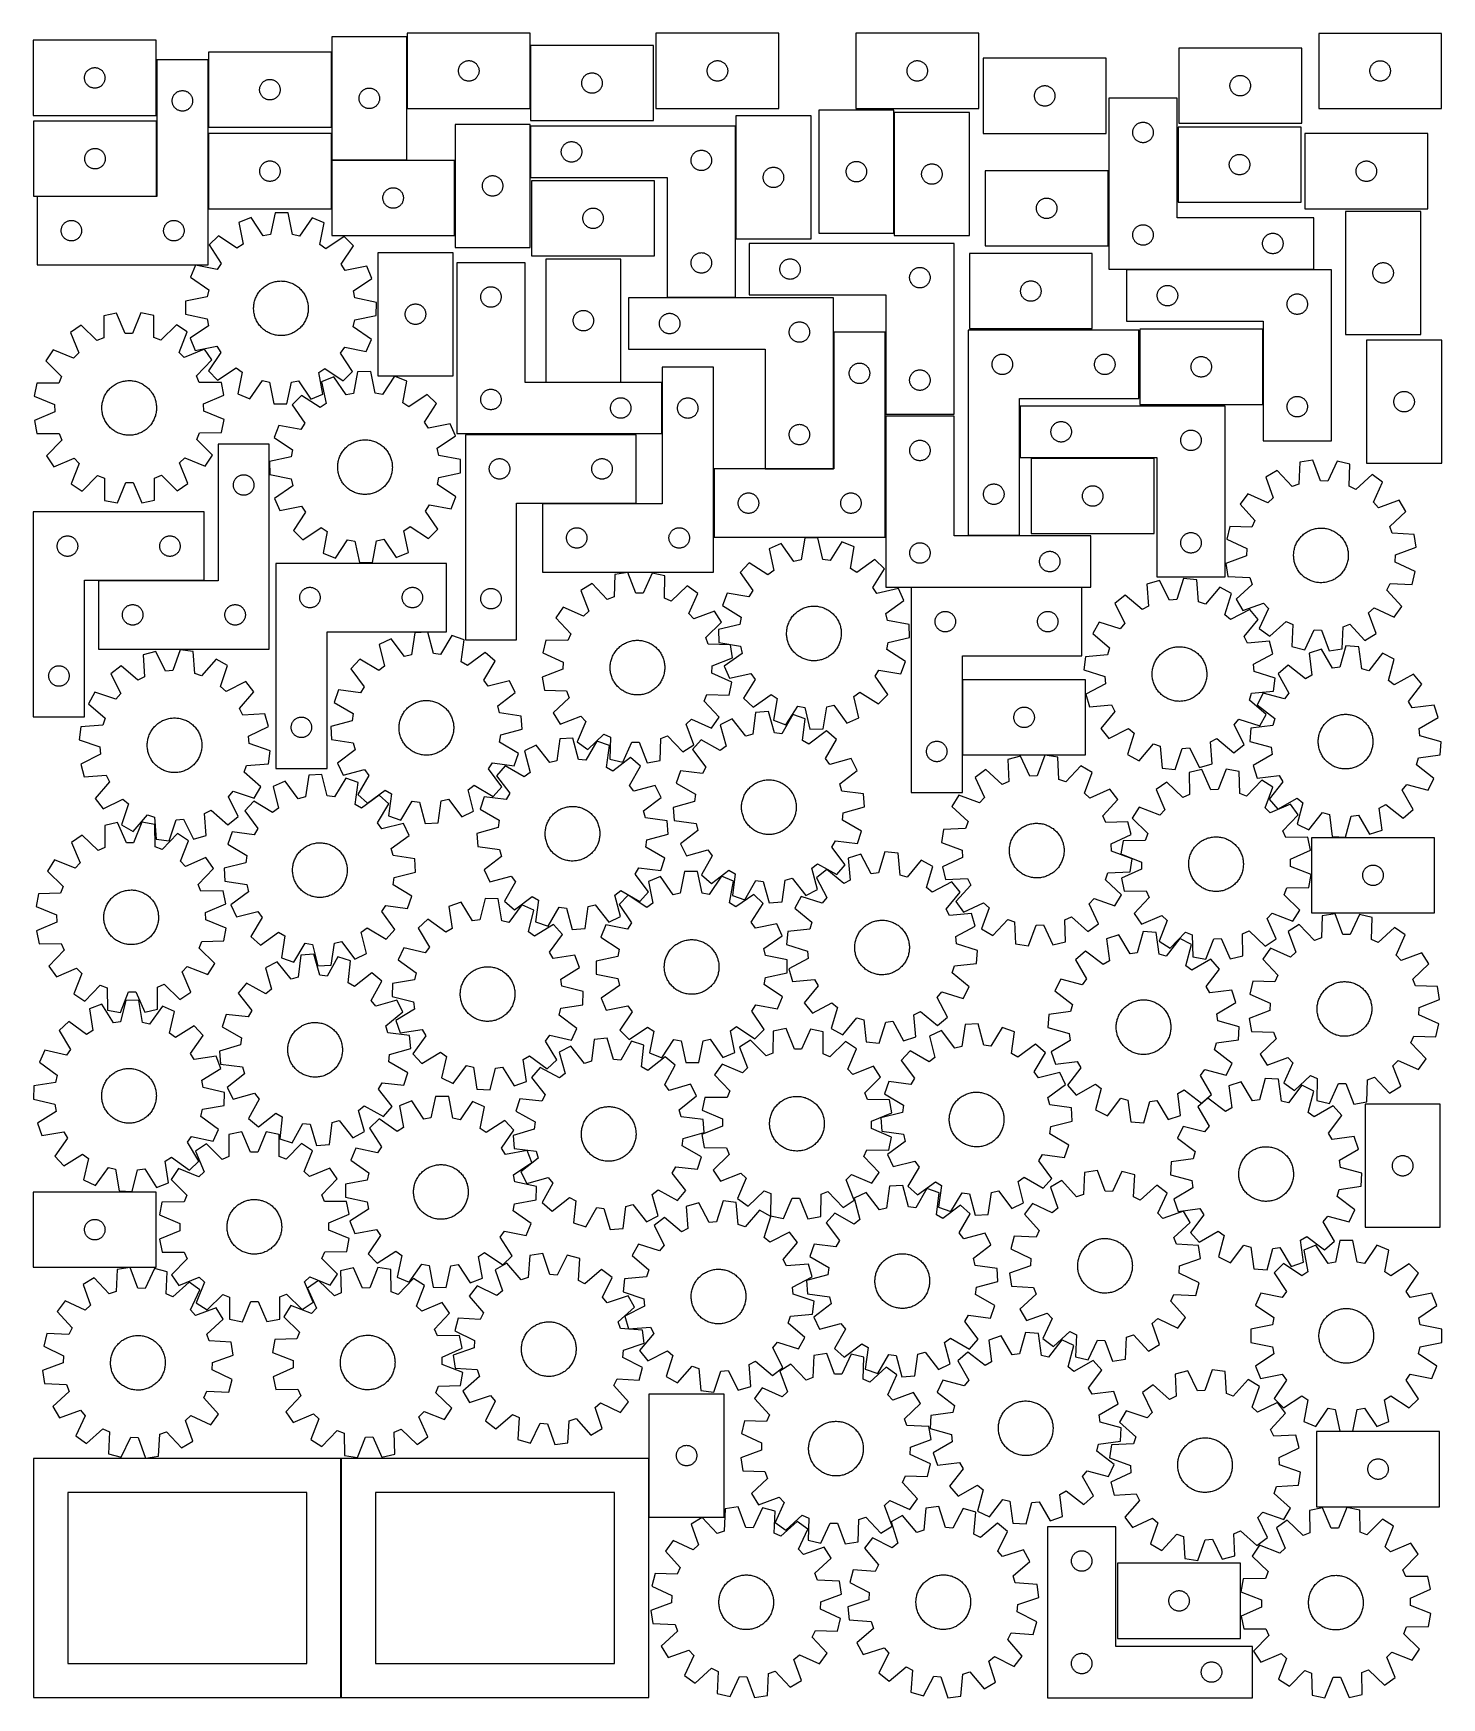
# Model space of a CAD drawing. Header units: millimetres. Extents: x 7 to 1243, y 7 to 1468.
import ezdxf

# ---------------------------------------------------------------- set-up
doc = ezdxf.new("R2010")
doc.units = ezdxf.units.MM
doc.layers.add('CUT', color=7, linetype='CONTINUOUS', true_color=0x000000)

msp = doc.modelspace()

# ---------------------------------------------------------------- linework, layer by layer
at = {"layer": 'CUT'}
for p, q in [((114.509946, 1461.7923), (6.509946, 1461.7923)), ((6.509946, 1461.7923), (6.509946, 1395.7923)), ((114.509946, 1395.7923), (114.509946, 1461.7923)), ((268.613334, 1464.804505), (268.613334, 1356.804505)), ((334.613334, 1464.804505), (268.613334, 1464.804505)), ((334.613334, 1356.804505), (334.613334, 1464.804505)), ((442.988889, 1467.944644), (334.988889, 1467.944644)), ((334.988889, 1467.944644), (334.988889, 1401.944644)), ((442.988889, 1401.944644), (442.988889, 1467.944644)), ((661.400022, 1467.929751), (553.400022, 1467.929751)), ((553.400022, 1467.929751), (553.400022, 1401.929751)), ((661.400022, 1401.929751), (661.400022, 1467.929751)), ((836.888148, 1467.928289), (728.888148, 1467.928289)), ((728.888148, 1467.928289), (728.888148, 1401.928289)), ((836.888148, 1401.928289), (836.888148, 1467.928289)), ((1243.423625, 1467.894598), (1135.423625, 1467.894598)), ((1135.423625, 1467.894598), (1135.423625, 1401.894598)), ((1243.423625, 1401.894598), (1243.423625, 1467.894598)), ((268.315854, 1451.41022), (160.315854, 1451.41022)), ((160.315854, 1451.41022), (160.315854, 1385.41022)), ((268.315854, 1385.41022), (268.315854, 1451.41022)), ((551.227229, 1457.233709), (443.227229, 1457.233709)), ((443.227229, 1457.233709), (443.227229, 1391.233709)), ((551.227229, 1391.233709), (551.227229, 1457.233709)), ((1120.509227, 1454.954901), (1012.509227, 1454.954901)), ((1012.509227, 1454.954901), (1012.509227, 1388.954901)), ((1120.509227, 1388.954901), (1120.509227, 1454.954901)), ((51.987575, 1431.685255), (52.19503, 1432.236451)), ((52.19503, 1432.236451), (52.438091, 1432.772898)), ((52.438091, 1432.772898), (52.715717, 1433.2923)), ((52.715717, 1433.2923), (53.026719, 1433.792432)), ((53.026719, 1433.792432), (53.369766, 1434.271153)), ((53.369766, 1434.271153), (53.743388, 1434.726412)), ((53.743388, 1434.726412), (54.145985, 1435.156261)), ((54.145985, 1435.156261), (54.575834, 1435.558858)), ((54.575834, 1435.558858), (55.031093, 1435.93248)), ((55.031093, 1435.93248), (55.509814, 1436.275526)), ((55.509814, 1436.275526), (56.009946, 1436.586529)), ((56.009946, 1436.586529), (56.529348, 1436.864155)), ((56.529348, 1436.864155), (57.065795, 1437.107216)), ((57.065795, 1437.107216), (57.616991, 1437.314671)), ((57.616991, 1437.314671), (58.180575, 1437.485632)), ((58.180575, 1437.485632), (58.754133, 1437.619367)), ((58.754133, 1437.619367), (59.33521, 1437.715304)), ((59.33521, 1437.715304), (59.921318, 1437.77303)), ((59.921318, 1437.77303), (60.509946, 1437.7923)), ((60.509946, 1437.7923), (61.098574, 1437.77303)), ((61.098574, 1437.77303), (61.684682, 1437.715304)), ((61.684682, 1437.715304), (62.265759, 1437.619367)), ((62.265759, 1437.619367), (62.839317, 1437.485632)), ((62.839317, 1437.485632), (63.402901, 1437.314671)), ((63.402901, 1437.314671), (63.954097, 1437.107216)), ((63.954097, 1437.107216), (64.490544, 1436.864155)), ((64.490544, 1436.864155), (65.009946, 1436.586529)), ((65.009946, 1436.586529), (65.510078, 1436.275526)), ((65.510078, 1436.275526), (65.988799, 1435.93248)), ((65.988799, 1435.93248), (66.444058, 1435.558858)), ((66.444058, 1435.558858), (66.873907, 1435.156261)), ((66.873907, 1435.156261), (67.276504, 1434.726412)), ((67.276504, 1434.726412), (67.650126, 1434.271153)), ((67.650126, 1434.271153), (67.993172, 1433.792432)), ((67.993172, 1433.792432), (68.304175, 1433.2923)), ((68.304175, 1433.2923), (68.581801, 1432.772898)), ((68.581801, 1432.772898), (68.824862, 1432.236451)), ((68.824862, 1432.236451), (69.032317, 1431.685255)), ((159.981015, 1444.632633), (114.981015, 1444.632633)), ((114.981015, 1444.632633), (114.981015, 1324.632633)), ((159.981015, 1264.632633), (159.981015, 1444.632633)), ((379.988889, 1434.944644), (380.008159, 1435.533272)), ((380.008159, 1434.356015), (379.988889, 1434.944644)), ((380.008159, 1435.533272), (380.065885, 1436.119379)), ((380.065885, 1433.769908), (380.008159, 1434.356015)), ((380.065885, 1436.119379), (380.161821, 1436.700457)), ((380.161821, 1433.188831), (380.065885, 1433.769908)), ((380.161821, 1436.700457), (380.295556, 1437.274015)), ((380.295556, 1432.615272), (380.161821, 1433.188831)), ((380.295556, 1437.274015), (380.466518, 1437.837599)), ((380.466518, 1432.051688), (380.295556, 1432.615272)), ((380.466518, 1437.837599), (380.673973, 1438.388795)), ((380.673973, 1438.388795), (380.917034, 1438.925242)), ((380.917034, 1438.925242), (381.19466, 1439.444644)), ((381.19466, 1439.444644), (381.505662, 1439.944776)), ((381.505662, 1439.944776), (381.848709, 1440.423497)), ((381.848709, 1440.423497), (382.222331, 1440.878756)), ((382.222331, 1440.878756), (382.624928, 1441.308605)), ((382.624928, 1441.308605), (383.054776, 1441.711202)), ((383.054776, 1441.711202), (383.510036, 1442.084824)), ((383.510036, 1442.084824), (383.988757, 1442.42787)), ((383.988757, 1442.42787), (384.488889, 1442.738872)), ((384.488889, 1442.738872), (385.008291, 1443.016498)), ((385.008291, 1443.016498), (385.544738, 1443.259559)), ((385.544738, 1443.259559), (386.095934, 1443.467015)), ((386.095934, 1443.467015), (386.659517, 1443.637976)), ((386.659517, 1443.637976), (387.233076, 1443.771711)), ((387.233076, 1443.771711), (387.814153, 1443.867647)), ((387.814153, 1443.867647), (388.400261, 1443.925374)), ((388.400261, 1443.925374), (388.988889, 1443.944644)), ((388.988889, 1443.944644), (389.577517, 1443.925374)), ((389.577517, 1443.925374), (390.163625, 1443.867647)), ((390.163625, 1443.867647), (390.744702, 1443.771711)), ((390.744702, 1443.771711), (391.31826, 1443.637976)), ((391.31826, 1443.637976), (391.881844, 1443.467015)), ((391.881844, 1443.467015), (392.43304, 1443.259559)), ((392.43304, 1443.259559), (392.969487, 1443.016498)), ((392.969487, 1443.016498), (393.488889, 1442.738872)), ((393.488889, 1442.738872), (393.989021, 1442.42787)), ((393.989021, 1442.42787), (394.467742, 1442.084824)), ((394.467742, 1442.084824), (394.923001, 1441.711202)), ((394.923001, 1441.711202), (395.35285, 1441.308605)), ((395.35285, 1441.308605), (395.755447, 1440.878756)), ((395.755447, 1440.878756), (396.129069, 1440.423497)), ((396.129069, 1440.423497), (396.472115, 1439.944776)), ((396.472115, 1439.944776), (396.783117, 1439.444644)), ((396.783117, 1439.444644), (397.060743, 1438.925242)), ((397.060743, 1438.925242), (397.303805, 1438.388795)), ((397.303805, 1438.388795), (397.51126, 1437.837599)), ((397.51126, 1437.837599), (397.682221, 1437.274015)), ((397.682221, 1432.615272), (397.51126, 1432.051688)), ((397.682221, 1437.274015), (397.815956, 1436.700457)), ((397.815956, 1433.188831), (397.682221, 1432.615272)), ((397.815956, 1436.700457), (397.911893, 1436.119379)), ((397.911893, 1433.769908), (397.815956, 1433.188831)), ((397.911893, 1436.119379), (397.969619, 1435.533272)), ((397.969619, 1434.356015), (397.911893, 1433.769908)), ((397.969619, 1435.533272), (397.988889, 1434.944644)), ((397.988889, 1434.944644), (397.969619, 1434.356015)), ((492.727229, 1432.027938), (493.246631, 1432.305564)), ((493.246631, 1432.305564), (493.783078, 1432.548625)), ((493.783078, 1432.548625), (494.334274, 1432.75608)), ((494.334274, 1432.75608), (494.897858, 1432.927042)), ((494.897858, 1432.927042), (495.471416, 1433.060777)), ((495.471416, 1433.060777), (496.052494, 1433.156713)), ((496.052494, 1433.156713), (496.638601, 1433.214439)), ((496.638601, 1433.214439), (497.227229, 1433.233709)), ((497.227229, 1433.233709), (497.815857, 1433.214439)), ((497.815857, 1433.214439), (498.401965, 1433.156713)), ((498.401965, 1433.156713), (498.983042, 1433.060777)), ((498.983042, 1433.060777), (499.556601, 1432.927042)), ((499.556601, 1432.927042), (500.120184, 1432.75608)), ((500.120184, 1432.75608), (500.67138, 1432.548625)), ((500.67138, 1432.548625), (501.207827, 1432.305564)), ((501.207827, 1432.305564), (501.727229, 1432.027938)), ((598.400022, 1434.929751), (598.419291, 1435.518379)), ((598.419291, 1434.341123), (598.400022, 1434.929751)), ((598.419291, 1435.518379), (598.477018, 1436.104487)), ((598.477018, 1433.755015), (598.419291, 1434.341123)), ((598.477018, 1436.104487), (598.572954, 1436.685564)), ((598.572954, 1433.173938), (598.477018, 1433.755015)), ((598.572954, 1436.685564), (598.706689, 1437.259122)), ((598.706689, 1432.60038), (598.572954, 1433.173938)), ((598.706689, 1437.259122), (598.87765, 1437.822706)), ((598.87765, 1432.036796), (598.706689, 1432.60038)), ((598.87765, 1437.822706), (599.085106, 1438.373902)), ((599.085106, 1438.373902), (599.328167, 1438.910349)), ((599.328167, 1438.910349), (599.605793, 1439.429751)), ((599.605793, 1439.429751), (599.916795, 1439.929883)), ((599.916795, 1439.929883), (600.259842, 1440.408604)), ((600.259842, 1440.408604), (600.633463, 1440.863863)), ((600.633463, 1440.863863), (601.036061, 1441.293712)), ((601.036061, 1441.293712), (601.465909, 1441.696309)), ((601.465909, 1441.696309), (601.921169, 1442.069931)), ((601.921169, 1442.069931), (602.39989, 1442.412978)), ((602.39989, 1442.412978), (602.900022, 1442.72398)), ((602.900022, 1442.72398), (603.419423, 1443.001606)), ((603.419423, 1443.001606), (603.955871, 1443.244667)), ((603.955871, 1443.244667), (604.507066, 1443.452122)), ((604.507066, 1443.452122), (605.07065, 1443.623084)), ((605.07065, 1443.623084), (605.644209, 1443.756819)), ((605.644209, 1443.756819), (606.225286, 1443.852755)), ((606.225286, 1443.852755), (606.811393, 1443.910481)), ((606.811393, 1443.910481), (607.400022, 1443.929751)), ((607.400022, 1443.929751), (607.98865, 1443.910481)), ((607.98865, 1443.910481), (608.574757, 1443.852755)), ((608.574757, 1443.852755), (609.155835, 1443.756819)), ((609.155835, 1443.756819), (609.729393, 1443.623084)), ((609.729393, 1443.623084), (610.292977, 1443.452122)), ((610.292977, 1443.452122), (610.844173, 1443.244667)), ((610.844173, 1443.244667), (611.38062, 1443.001606)), ((611.38062, 1443.001606), (611.900022, 1442.72398)), ((611.900022, 1442.72398), (612.400154, 1442.412978)), ((612.400154, 1442.412978), (612.878874, 1442.069931)), ((612.878874, 1442.069931), (613.334134, 1441.696309)), ((613.334134, 1441.696309), (613.763983, 1441.293712)), ((613.763983, 1441.293712), (614.16658, 1440.863863)), ((614.16658, 1440.863863), (614.540202, 1440.408604)), ((614.540202, 1440.408604), (614.883248, 1439.929883)), ((614.883248, 1439.929883), (615.19425, 1439.429751)), ((615.19425, 1439.429751), (615.471876, 1438.910349)), ((615.471876, 1438.910349), (615.714937, 1438.373902)), ((615.714937, 1438.373902), (615.922393, 1437.822706)), ((615.922393, 1437.822706), (616.093354, 1437.259122)), ((616.093354, 1432.60038), (615.922393, 1432.036796)), ((616.093354, 1437.259122), (616.227089, 1436.685564)), ((616.227089, 1433.173938), (616.093354, 1432.60038)), ((616.227089, 1436.685564), (616.323025, 1436.104487)), ((616.323025, 1433.755015), (616.227089, 1433.173938)), ((616.323025, 1436.104487), (616.380752, 1435.518379)), ((616.380752, 1434.341123), (616.323025, 1433.755015)), ((616.380752, 1435.518379), (616.400022, 1434.929751)), ((616.400022, 1434.929751), (616.380752, 1434.341123)), ((773.888148, 1434.928289), (773.907418, 1435.516917)), ((773.907418, 1434.339661), (773.888148, 1434.928289)), ((773.907418, 1435.516917), (773.965145, 1436.103025)), ((773.965145, 1433.753554), (773.907418, 1434.339661)), ((773.965145, 1436.103025), (774.061081, 1436.684102)), ((774.061081, 1433.172476), (773.965145, 1433.753554)), ((774.061081, 1436.684102), (774.194816, 1437.257661)), ((774.194816, 1432.598918), (774.061081, 1433.172476)), ((774.194816, 1437.257661), (774.365777, 1437.821244)), ((774.365777, 1432.035334), (774.194816, 1432.598918)), ((774.365777, 1437.821244), (774.573233, 1438.37244)), ((774.573233, 1438.37244), (774.816294, 1438.908887)), ((774.816294, 1438.908887), (775.09392, 1439.428289)), ((775.09392, 1439.428289), (775.404922, 1439.928421)), ((775.404922, 1439.928421), (775.747968, 1440.407142)), ((775.747968, 1440.407142), (776.12159, 1440.862402)), ((776.12159, 1440.862402), (776.524187, 1441.29225)), ((776.524187, 1441.29225), (776.954036, 1441.694847)), ((776.954036, 1441.694847), (777.409296, 1442.068469)), ((777.409296, 1442.068469), (777.888016, 1442.411516)), ((777.888016, 1442.411516), (778.388148, 1442.722518)), ((778.388148, 1442.722518), (778.90755, 1443.000144)), ((778.90755, 1443.000144), (779.443998, 1443.243205)), ((779.443998, 1443.243205), (779.995193, 1443.45066)), ((779.995193, 1443.45066), (780.558777, 1443.621622)), ((780.558777, 1443.621622), (781.132336, 1443.755357)), ((781.132336, 1443.755357), (781.713413, 1443.851293)), ((781.713413, 1443.851293), (782.29952, 1443.90902)), ((782.29952, 1443.90902), (782.888148, 1443.928289)), ((782.888148, 1443.928289), (783.476777, 1443.90902)), ((783.476777, 1443.90902), (784.062884, 1443.851293)), ((784.062884, 1443.851293), (784.643961, 1443.755357)), ((784.643961, 1443.755357), (785.21752, 1443.621622)), ((785.21752, 1443.621622), (785.781104, 1443.45066)), ((785.781104, 1443.45066), (786.332299, 1443.243205)), ((786.332299, 1443.243205), (786.868747, 1443.000144)), ((786.868747, 1443.000144), (787.388148, 1442.722518)), ((787.388148, 1442.722518), (787.888281, 1442.411516)), ((787.888281, 1442.411516), (788.367001, 1442.068469)), ((788.367001, 1442.068469), (788.822261, 1441.694847)), ((788.822261, 1441.694847), (789.252109, 1441.29225)), ((789.252109, 1441.29225), (789.654707, 1440.862402)), ((789.654707, 1440.862402), (790.028329, 1440.407142)), ((790.028329, 1440.407142), (790.371375, 1439.928421)), ((790.371375, 1439.928421), (790.682377, 1439.428289)), ((790.682377, 1439.428289), (790.960003, 1438.908887)), ((790.960003, 1438.908887), (791.203064, 1438.37244)), ((791.203064, 1438.37244), (791.41052, 1437.821244)), ((791.41052, 1437.821244), (791.581481, 1437.257661)), ((791.581481, 1432.598918), (791.41052, 1432.035334)), ((791.581481, 1437.257661), (791.715216, 1436.684102)), ((791.715216, 1433.172476), (791.581481, 1432.598918)), ((791.715216, 1436.684102), (791.811152, 1436.103025)), ((791.811152, 1433.753554), (791.715216, 1433.172476)), ((791.811152, 1436.103025), (791.868879, 1435.516917)), ((791.868879, 1434.339661), (791.811152, 1433.753554)), ((791.868879, 1435.516917), (791.888148, 1434.928289)), ((791.888148, 1434.928289), (791.868879, 1434.339661)), ((948.834836, 1445.986392), (840.834836, 1445.986392)), ((840.834836, 1445.986392), (840.834836, 1379.986392)), ((948.834836, 1379.986392), (948.834836, 1445.986392)), ((1180.423625, 1434.894598), (1180.442895, 1435.483226)), ((1180.442895, 1434.30597), (1180.423625, 1434.894598)), ((1180.442895, 1435.483226), (1180.500621, 1436.069334)), ((1180.500621, 1433.719862), (1180.442895, 1434.30597)), ((1180.500621, 1436.069334), (1180.596558, 1436.650411)), ((1180.596558, 1433.138785), (1180.500621, 1433.719862)), ((1180.596558, 1436.650411), (1180.730293, 1437.223969)), ((1180.730293, 1432.565226), (1180.596558, 1433.138785)), ((1180.730293, 1437.223969), (1180.901254, 1437.787553)), ((1180.901254, 1432.001643), (1180.730293, 1432.565226)), ((1180.901254, 1437.787553), (1181.108709, 1438.338749)), ((1181.108709, 1438.338749), (1181.35177, 1438.875196)), ((1181.35177, 1438.875196), (1181.629397, 1439.394598)), ((1181.629397, 1439.394598), (1181.940399, 1439.89473)), ((1181.940399, 1439.89473), (1182.283445, 1440.373451)), ((1182.283445, 1440.373451), (1182.657067, 1440.82871)), ((1182.657067, 1440.82871), (1183.059664, 1441.258559)), ((1183.059664, 1441.258559), (1183.489513, 1441.661156)), ((1183.489513, 1441.661156), (1183.944772, 1442.034778)), ((1183.944772, 1442.034778), (1184.423493, 1442.377824)), ((1184.423493, 1442.377824), (1184.923625, 1442.688826)), ((1184.923625, 1442.688826), (1185.443027, 1442.966452)), ((1185.443027, 1442.966452), (1185.979474, 1443.209514)), ((1185.979474, 1443.209514), (1186.53067, 1443.416969)), ((1186.53067, 1443.416969), (1187.094254, 1443.58793)), ((1187.094254, 1443.58793), (1187.667812, 1443.721665)), ((1187.667812, 1443.721665), (1188.248889, 1443.817602)), ((1188.248889, 1443.817602), (1188.834997, 1443.875328)), ((1188.834997, 1443.875328), (1189.423625, 1443.894598)), ((1189.423625, 1443.894598), (1190.012253, 1443.875328)), ((1190.012253, 1443.875328), (1190.598361, 1443.817602)), ((1190.598361, 1443.817602), (1191.179438, 1443.721665)), ((1191.179438, 1443.721665), (1191.752997, 1443.58793)), ((1191.752997, 1443.58793), (1192.31658, 1443.416969)), ((1192.31658, 1443.416969), (1192.867776, 1443.209514)), ((1192.867776, 1443.209514), (1193.404223, 1442.966452)), ((1193.404223, 1442.966452), (1193.923625, 1442.688826)), ((1193.923625, 1442.688826), (1194.423757, 1442.377824)), ((1194.423757, 1442.377824), (1194.902478, 1442.034778)), ((1194.902478, 1442.034778), (1195.357737, 1441.661156)), ((1195.357737, 1441.661156), (1195.787586, 1441.258559)), ((1195.787586, 1441.258559), (1196.190183, 1440.82871)), ((1196.190183, 1440.82871), (1196.563805, 1440.373451)), ((1196.563805, 1440.373451), (1196.906852, 1439.89473)), ((1196.906852, 1439.89473), (1197.217854, 1439.394598)), ((1197.217854, 1439.394598), (1197.49548, 1438.875196)), ((1197.49548, 1438.875196), (1197.738541, 1438.338749)), ((1197.738541, 1438.338749), (1197.945996, 1437.787553)), ((1197.945996, 1437.787553), (1198.116958, 1437.223969)), ((1198.116958, 1432.565226), (1197.945996, 1432.001643)), ((1198.116958, 1437.223969), (1198.250693, 1436.650411)), ((1198.250693, 1433.138785), (1198.116958, 1432.565226)), ((1198.250693, 1436.650411), (1198.346629, 1436.069334)), ((1198.346629, 1433.719862), (1198.250693, 1433.138785)), ((1198.346629, 1436.069334), (1198.404355, 1435.483226)), ((1198.404355, 1434.30597), (1198.346629, 1433.719862)), ((1198.404355, 1435.483226), (1198.423625, 1434.894598)), ((1198.423625, 1434.894598), (1198.404355, 1434.30597)), ((51.509946, 1428.7923), (51.529216, 1429.380928)), ((51.529216, 1428.203672), (51.509946, 1428.7923)), ((51.529216, 1429.380928), (51.586942, 1429.967036)), ((51.586942, 1427.617564), (51.529216, 1428.203672)), ((51.586942, 1429.967036), (51.682878, 1430.548113)), ((51.682878, 1427.036487), (51.586942, 1427.617564)), ((51.682878, 1430.548113), (51.816614, 1431.121671)), ((51.816614, 1426.462928), (51.682878, 1427.036487)), ((51.816614, 1431.121671), (51.987575, 1431.685255)), ((51.987575, 1425.899345), (51.816614, 1426.462928)), ((52.19503, 1425.348149), (51.987575, 1425.899345)), ((52.438091, 1424.811702), (52.19503, 1425.348149)), ((52.715717, 1424.2923), (52.438091, 1424.811702)), ((53.026719, 1423.792168), (52.715717, 1424.2923)), ((53.369766, 1423.313447), (53.026719, 1423.792168)), ((53.743388, 1422.858188), (53.369766, 1423.313447)), ((54.145985, 1422.428339), (53.743388, 1422.858188)), ((54.575834, 1422.025742), (54.145985, 1422.428339)), ((55.031093, 1421.65212), (54.575834, 1422.025742)), ((55.509814, 1421.309073), (55.031093, 1421.65212)), ((56.009946, 1420.998071), (55.509814, 1421.309073)), ((56.529348, 1420.720445), (56.009946, 1420.998071)), ((57.065795, 1420.477384), (56.529348, 1420.720445)), ((57.616991, 1420.269929), (57.065795, 1420.477384)), ((58.180575, 1420.098967), (57.616991, 1420.269929)), ((58.754133, 1419.965232), (58.180575, 1420.098967)), ((59.33521, 1419.869296), (58.754133, 1419.965232)), ((59.921318, 1419.81157), (59.33521, 1419.869296)), ((60.509946, 1419.7923), (59.921318, 1419.81157)), ((61.098574, 1419.81157), (60.509946, 1419.7923)), ((61.684682, 1419.869296), (61.098574, 1419.81157)), ((62.265759, 1419.965232), (61.684682, 1419.869296)), ((62.839317, 1420.098967), (62.265759, 1419.965232)), ((63.402901, 1420.269929), (62.839317, 1420.098967)), ((63.954097, 1420.477384), (63.402901, 1420.269929)), ((64.490544, 1420.720445), (63.954097, 1420.477384)), ((65.009946, 1420.998071), (64.490544, 1420.720445)), ((65.510078, 1421.309073), (65.009946, 1420.998071)), ((65.988799, 1421.65212), (65.510078, 1421.309073)), ((66.444058, 1422.025742), (65.988799, 1421.65212)), ((66.873907, 1422.428339), (66.444058, 1422.025742)), ((67.276504, 1422.858188), (66.873907, 1422.428339)), ((67.650126, 1423.313447), (67.276504, 1422.858188)), ((67.993172, 1423.792168), (67.650126, 1423.313447)), ((68.304175, 1424.2923), (67.993172, 1423.792168)), ((68.581801, 1424.811702), (68.304175, 1424.2923)), ((68.824862, 1425.348149), (68.581801, 1424.811702)), ((69.032317, 1425.899345), (68.824862, 1425.348149)), ((69.032317, 1431.685255), (69.203278, 1431.121671)), ((69.203278, 1426.462928), (69.032317, 1425.899345)), ((69.203278, 1431.121671), (69.337013, 1430.548113)), ((69.337013, 1427.036487), (69.203278, 1426.462928)), ((69.337013, 1430.548113), (69.43295, 1429.967036)), ((69.43295, 1427.617564), (69.337013, 1427.036487)), ((69.43295, 1429.967036), (69.490676, 1429.380928)), ((69.490676, 1428.203672), (69.43295, 1427.617564)), ((69.490676, 1429.380928), (69.509946, 1428.7923)), ((69.509946, 1428.7923), (69.490676, 1428.203672)), ((136.306279, 1417.555636), (136.892387, 1417.613363)), ((136.892387, 1417.613363), (137.481015, 1417.632633)), ((137.481015, 1417.632633), (138.069643, 1417.613363)), ((138.069643, 1417.613363), (138.655751, 1417.555636)), ((205.315854, 1418.41022), (205.335124, 1418.998848)), ((205.335124, 1417.821592), (205.315854, 1418.41022)), ((205.335124, 1418.998848), (205.39285, 1419.584956)), ((205.39285, 1417.235484), (205.335124, 1417.821592)), ((205.39285, 1419.584956), (205.488787, 1420.166033)), ((205.488787, 1420.166033), (205.622522, 1420.739591)), ((205.622522, 1420.739591), (205.793483, 1421.303175)), ((205.793483, 1421.303175), (206.000938, 1421.854371)), ((206.000938, 1421.854371), (206.243999, 1422.390818)), ((206.243999, 1422.390818), (206.521626, 1422.91022)), ((206.521626, 1422.91022), (206.832628, 1423.410352)), ((206.832628, 1423.410352), (207.175674, 1423.889073)), ((207.175674, 1423.889073), (207.549296, 1424.344332)), ((207.549296, 1424.344332), (207.951893, 1424.774181)), ((207.951893, 1424.774181), (208.381742, 1425.176778)), ((208.381742, 1425.176778), (208.837001, 1425.5504)), ((208.837001, 1425.5504), (209.315722, 1425.893446)), ((209.315722, 1425.893446), (209.815854, 1426.204448)), ((209.815854, 1426.204448), (210.335256, 1426.482074)), ((210.335256, 1426.482074), (210.871703, 1426.725136)), ((210.871703, 1426.725136), (211.422899, 1426.932591)), ((211.422899, 1426.932591), (211.986483, 1427.103552)), ((211.986483, 1427.103552), (212.560041, 1427.237287)), ((212.560041, 1427.237287), (213.141118, 1427.333224)), ((213.141118, 1427.333224), (213.727226, 1427.39095)), ((213.727226, 1427.39095), (214.315854, 1427.41022)), ((214.315854, 1427.41022), (214.904482, 1427.39095)), ((214.904482, 1427.39095), (215.49059, 1427.333224)), ((215.49059, 1427.333224), (216.071667, 1427.237287)), ((216.071667, 1427.237287), (216.645226, 1427.103552)), ((216.645226, 1427.103552), (217.208809, 1426.932591)), ((217.208809, 1426.932591), (217.760005, 1426.725136)), ((217.760005, 1426.725136), (218.296452, 1426.482074)), ((218.296452, 1426.482074), (218.815854, 1426.204448)), ((218.815854, 1426.204448), (219.315986, 1425.893446)), ((219.315986, 1425.893446), (219.794707, 1425.5504)), ((219.794707, 1425.5504), (220.249966, 1425.176778)), ((220.249966, 1425.176778), (220.679815, 1424.774181)), ((220.679815, 1424.774181), (221.082412, 1424.344332)), ((221.082412, 1424.344332), (221.456034, 1423.889073)), ((221.456034, 1423.889073), (221.799081, 1423.410352)), ((221.799081, 1423.410352), (222.110083, 1422.91022)), ((222.110083, 1422.91022), (222.387709, 1422.390818)), ((222.387709, 1422.390818), (222.63077, 1421.854371)), ((222.63077, 1421.854371), (222.838225, 1421.303175)), ((222.838225, 1421.303175), (223.009187, 1420.739591)), ((223.009187, 1420.739591), (223.142922, 1420.166033)), ((223.142922, 1420.166033), (223.238858, 1419.584956)), ((223.238858, 1419.584956), (223.296584, 1418.998848)), ((223.296584, 1417.821592), (223.238858, 1417.235484)), ((223.296584, 1418.998848), (223.315854, 1418.41022)), ((223.315854, 1418.41022), (223.296584, 1417.821592)), ((295.679222, 1417.571063), (296.134482, 1417.944685)), ((296.134482, 1417.944685), (296.613202, 1418.287731)), ((296.613202, 1418.287731), (297.113334, 1418.598733)), ((297.113334, 1418.598733), (297.632736, 1418.876359)), ((297.632736, 1418.876359), (298.169183, 1419.11942)), ((298.169183, 1419.11942), (298.720379, 1419.326876)), ((298.720379, 1419.326876), (299.283963, 1419.497837)), ((299.283963, 1419.497837), (299.857521, 1419.631572)), ((299.857521, 1419.631572), (300.438599, 1419.727508)), ((300.438599, 1419.727508), (301.024706, 1419.785235)), ((301.024706, 1419.785235), (301.613334, 1419.804505)), ((301.613334, 1419.804505), (302.201963, 1419.785235)), ((302.201963, 1419.785235), (302.78807, 1419.727508)), ((302.78807, 1419.727508), (303.369147, 1419.631572)), ((303.369147, 1419.631572), (303.942706, 1419.497837)), ((303.942706, 1419.497837), (304.50629, 1419.326876)), ((304.50629, 1419.326876), (305.057485, 1419.11942)), ((305.057485, 1419.11942), (305.593933, 1418.876359)), ((305.593933, 1418.876359), (306.113334, 1418.598733)), ((306.113334, 1418.598733), (306.613466, 1418.287731)), ((306.613466, 1418.287731), (307.092187, 1417.944685)), ((307.092187, 1417.944685), (307.547447, 1417.571063)), ((380.673973, 1431.500493), (380.466518, 1432.051688)), ((380.917034, 1430.964045), (380.673973, 1431.500493)), ((381.19466, 1430.444644), (380.917034, 1430.964045)), ((381.505662, 1429.944512), (381.19466, 1430.444644)), ((381.848709, 1429.465791), (381.505662, 1429.944512)), ((382.222331, 1429.010531), (381.848709, 1429.465791)), ((382.624928, 1428.580683), (382.222331, 1429.010531)), ((383.054776, 1428.178085), (382.624928, 1428.580683)), ((383.510036, 1427.804464), (383.054776, 1428.178085)), ((383.988757, 1427.461417), (383.510036, 1427.804464)), ((384.488889, 1427.150415), (383.988757, 1427.461417)), ((385.008291, 1426.872789), (384.488889, 1427.150415)), ((385.544738, 1426.629728), (385.008291, 1426.872789)), ((386.095934, 1426.422272), (385.544738, 1426.629728)), ((386.659517, 1426.251311), (386.095934, 1426.422272)), ((387.233076, 1426.117576), (386.659517, 1426.251311)), ((387.814153, 1426.02164), (387.233076, 1426.117576)), ((388.400261, 1425.963913), (387.814153, 1426.02164)), ((388.988889, 1425.944644), (388.400261, 1425.963913)), ((389.577517, 1425.963913), (388.988889, 1425.944644)), ((390.163625, 1426.02164), (389.577517, 1425.963913)), ((390.744702, 1426.117576), (390.163625, 1426.02164)), ((391.31826, 1426.251311), (390.744702, 1426.117576)), ((391.881844, 1426.422272), (391.31826, 1426.251311)), ((392.43304, 1426.629728), (391.881844, 1426.422272)), ((392.969487, 1426.872789), (392.43304, 1426.629728)), ((393.488889, 1427.150415), (392.969487, 1426.872789)), ((393.989021, 1427.461417), (393.488889, 1427.150415)), ((394.467742, 1427.804464), (393.989021, 1427.461417)), ((394.923001, 1428.178085), (394.467742, 1427.804464)), ((395.35285, 1428.580683), (394.923001, 1428.178085)), ((395.755447, 1429.010531), (395.35285, 1428.580683)), ((396.129069, 1429.465791), (395.755447, 1429.010531)), ((396.472115, 1429.944512), (396.129069, 1429.465791)), ((396.783117, 1430.444644), (396.472115, 1429.944512)), ((397.060743, 1430.964045), (396.783117, 1430.444644)), ((397.303805, 1431.500493), (397.060743, 1430.964045)), ((397.51126, 1432.051688), (397.303805, 1431.500493)), ((488.227229, 1424.233709), (488.246499, 1424.822337)), ((488.246499, 1423.645081), (488.227229, 1424.233709)), ((488.246499, 1424.822337), (488.304226, 1425.408445)), ((488.304226, 1423.058973), (488.246499, 1423.645081)), ((488.304226, 1425.408445), (488.400162, 1425.989522)), ((488.400162, 1422.477896), (488.304226, 1423.058973)), ((488.400162, 1425.989522), (488.533897, 1426.563081)), ((488.533897, 1421.904338), (488.400162, 1422.477896)), ((488.533897, 1426.563081), (488.704858, 1427.126664)), ((488.704858, 1421.340754), (488.533897, 1421.904338)), ((488.704858, 1427.126664), (488.912313, 1427.67786)), ((488.912313, 1420.789558), (488.704858, 1421.340754)), ((488.912313, 1427.67786), (489.155375, 1428.214307)), ((489.155375, 1420.253111), (488.912313, 1420.789558)), ((489.155375, 1428.214307), (489.433001, 1428.733709)), ((489.433001, 1419.733709), (489.155375, 1420.253111)), ((489.433001, 1428.733709), (489.744003, 1429.233841)), ((489.744003, 1419.233577), (489.433001, 1419.733709)), ((489.744003, 1429.233841), (490.087049, 1429.712562)), ((490.087049, 1418.754856), (489.744003, 1419.233577)), ((490.087049, 1429.712562), (490.460671, 1430.167821)), ((490.460671, 1418.299597), (490.087049, 1418.754856)), ((490.460671, 1430.167821), (490.863268, 1430.59767)), ((490.863268, 1417.869748), (490.460671, 1418.299597)), ((490.863268, 1430.59767), (491.293117, 1431.000267)), ((491.293117, 1417.467151), (490.863268, 1417.869748)), ((491.293117, 1431.000267), (491.748376, 1431.373889)), ((491.748376, 1431.373889), (492.227097, 1431.716936)), ((492.227097, 1431.716936), (492.727229, 1432.027938)), ((501.727229, 1432.027938), (502.227361, 1431.716936)), ((502.227361, 1431.716936), (502.706082, 1431.373889)), ((502.706082, 1431.373889), (503.161342, 1431.000267)), ((503.161342, 1431.000267), (503.59119, 1430.59767)), ((503.59119, 1417.869748), (503.161342, 1417.467151)), ((503.59119, 1430.59767), (503.993788, 1430.167821)), ((503.993788, 1418.299597), (503.59119, 1417.869748)), ((503.993788, 1430.167821), (504.367409, 1429.712562)), ((504.367409, 1418.754856), (503.993788, 1418.299597)), ((504.367409, 1429.712562), (504.710456, 1429.233841)), ((504.710456, 1419.233577), (504.367409, 1418.754856)), ((504.710456, 1429.233841), (505.021458, 1428.733709)), ((505.021458, 1419.733709), (504.710456, 1419.233577)), ((505.021458, 1428.733709), (505.299084, 1428.214307)), ((505.299084, 1420.253111), (505.021458, 1419.733709)), ((505.299084, 1428.214307), (505.542145, 1427.67786)), ((505.542145, 1420.789558), (505.299084, 1420.253111)), ((505.542145, 1427.67786), (505.7496, 1427.126664)), ((505.7496, 1421.340754), (505.542145, 1420.789558)), ((505.7496, 1427.126664), (505.920562, 1426.563081)), ((505.920562, 1421.904338), (505.7496, 1421.340754)), ((505.920562, 1426.563081), (506.054297, 1425.989522)), ((506.054297, 1422.477896), (505.920562, 1421.904338)), ((506.054297, 1425.989522), (506.150233, 1425.408445)), ((506.150233, 1423.058973), (506.054297, 1422.477896)), ((506.150233, 1425.408445), (506.20796, 1424.822337)), ((506.20796, 1423.645081), (506.150233, 1423.058973)), ((506.20796, 1424.822337), (506.227229, 1424.233709)), ((506.227229, 1424.233709), (506.20796, 1423.645081)), ((599.085106, 1431.4856), (598.87765, 1432.036796)), ((599.328167, 1430.949153), (599.085106, 1431.4856)), ((599.605793, 1430.429751), (599.328167, 1430.949153)), ((599.916795, 1429.929619), (599.605793, 1430.429751)), ((600.259842, 1429.450898), (599.916795, 1429.929619)), ((600.633463, 1428.995639), (600.259842, 1429.450898)), ((601.036061, 1428.56579), (600.633463, 1428.995639)), ((601.465909, 1428.163193), (601.036061, 1428.56579)), ((601.921169, 1427.789571), (601.465909, 1428.163193)), ((602.39989, 1427.446525), (601.921169, 1427.789571)), ((602.900022, 1427.135522), (602.39989, 1427.446525)), ((603.419423, 1426.857896), (602.900022, 1427.135522)), ((603.955871, 1426.614835), (603.419423, 1426.857896)), ((604.507066, 1426.40738), (603.955871, 1426.614835)), ((605.07065, 1426.236419), (604.507066, 1426.40738)), ((605.644209, 1426.102684), (605.07065, 1426.236419)), ((606.225286, 1426.006747), (605.644209, 1426.102684)), ((606.811393, 1425.949021), (606.225286, 1426.006747)), ((607.400022, 1425.929751), (606.811393, 1425.949021)), ((607.98865, 1425.949021), (607.400022, 1425.929751)), ((608.574757, 1426.006747), (607.98865, 1425.949021)), ((609.155835, 1426.102684), (608.574757, 1426.006747)), ((609.729393, 1426.236419), (609.155835, 1426.102684)), ((610.292977, 1426.40738), (609.729393, 1426.236419)), ((610.844173, 1426.614835), (610.292977, 1426.40738)), ((611.38062, 1426.857896), (610.844173, 1426.614835)), ((611.900022, 1427.135522), (611.38062, 1426.857896)), ((612.400154, 1427.446525), (611.900022, 1427.135522)), ((612.878874, 1427.789571), (612.400154, 1427.446525)), ((613.334134, 1428.163193), (612.878874, 1427.789571)), ((613.763983, 1428.56579), (613.334134, 1428.163193)), ((614.16658, 1428.995639), (613.763983, 1428.56579)), ((614.540202, 1429.450898), (614.16658, 1428.995639)), ((614.883248, 1429.929619), (614.540202, 1429.450898)), ((615.19425, 1430.429751), (614.883248, 1429.929619)), ((615.471876, 1430.949153), (615.19425, 1430.429751)), ((615.714937, 1431.4856), (615.471876, 1430.949153)), ((615.922393, 1432.036796), (615.714937, 1431.4856)), ((774.573233, 1431.484138), (774.365777, 1432.035334)), ((774.816294, 1430.947691), (774.573233, 1431.484138)), ((775.09392, 1430.428289), (774.816294, 1430.947691)), ((775.404922, 1429.928157), (775.09392, 1430.428289)), ((775.747968, 1429.449436), (775.404922, 1429.928157)), ((776.12159, 1428.994177), (775.747968, 1429.449436)), ((776.524187, 1428.564328), (776.12159, 1428.994177)), ((776.954036, 1428.161731), (776.524187, 1428.564328)), ((777.409296, 1427.788109), (776.954036, 1428.161731)), ((777.888016, 1427.445063), (777.409296, 1427.788109)), ((778.388148, 1427.134061), (777.888016, 1427.445063)), ((778.90755, 1426.856435), (778.388148, 1427.134061)), ((779.443998, 1426.613373), (778.90755, 1426.856435)), ((779.995193, 1426.405918), (779.443998, 1426.613373)), ((780.558777, 1426.234957), (779.995193, 1426.405918)), ((781.132336, 1426.101222), (780.558777, 1426.234957)), ((781.713413, 1426.005285), (781.132336, 1426.101222)), ((782.29952, 1425.947559), (781.713413, 1426.005285)), ((782.888148, 1425.928289), (782.29952, 1425.947559)), ((783.476777, 1425.947559), (782.888148, 1425.928289)), ((784.062884, 1426.005285), (783.476777, 1425.947559)), ((784.643961, 1426.101222), (784.062884, 1426.005285)), ((785.21752, 1426.234957), (784.643961, 1426.101222)), ((785.781104, 1426.405918), (785.21752, 1426.234957)), ((786.332299, 1426.613373), (785.781104, 1426.405918)), ((786.868747, 1426.856435), (786.332299, 1426.613373)), ((787.388148, 1427.134061), (786.868747, 1426.856435)), ((787.888281, 1427.445063), (787.388148, 1427.134061)), ((788.367001, 1427.788109), (787.888281, 1427.445063)), ((788.822261, 1428.161731), (788.367001, 1427.788109)), ((789.252109, 1428.564328), (788.822261, 1428.161731)), ((789.654707, 1428.994177), (789.252109, 1428.564328)), ((790.028329, 1429.449436), (789.654707, 1428.994177)), ((790.371375, 1429.928157), (790.028329, 1429.449436)), ((790.682377, 1430.428289), (790.371375, 1429.928157)), ((790.960003, 1430.947691), (790.682377, 1430.428289)), ((791.203064, 1431.484138), (790.960003, 1430.947691)), ((791.41052, 1432.035334), (791.203064, 1431.484138)), ((887.040607, 1417.486392), (887.35161, 1417.986524)), ((887.35161, 1417.986524), (887.694656, 1418.465245)), ((887.694656, 1418.465245), (888.068278, 1418.920504)), ((888.068278, 1418.920504), (888.470875, 1419.350353)), ((888.470875, 1419.350353), (888.900724, 1419.75295)), ((888.900724, 1419.75295), (889.355983, 1420.126572)), ((889.355983, 1420.126572), (889.834704, 1420.469618)), ((889.834704, 1420.469618), (890.334836, 1420.78062)), ((890.334836, 1420.78062), (890.854238, 1421.058246)), ((890.854238, 1421.058246), (891.390685, 1421.301307)), ((891.390685, 1421.301307), (891.941881, 1421.508763)), ((891.941881, 1421.508763), (892.505465, 1421.679724)), ((892.505465, 1421.679724), (893.079023, 1421.813459)), ((893.079023, 1421.813459), (893.6601, 1421.909395)), ((893.6601, 1421.909395), (894.246208, 1421.967122)), ((894.246208, 1421.967122), (894.834836, 1421.986392)), ((894.834836, 1421.986392), (895.423464, 1421.967122)), ((895.423464, 1421.967122), (896.009572, 1421.909395)), ((896.009572, 1421.909395), (896.590649, 1421.813459)), ((896.590649, 1421.813459), (897.164207, 1421.679724)), ((897.164207, 1421.679724), (897.727791, 1421.508763)), ((897.727791, 1421.508763), (898.278987, 1421.301307)), ((898.278987, 1421.301307), (898.815434, 1421.058246)), ((898.815434, 1421.058246), (899.334836, 1420.78062)), ((899.334836, 1420.78062), (899.834968, 1420.469618)), ((899.834968, 1420.469618), (900.313689, 1420.126572)), ((900.313689, 1420.126572), (900.768948, 1419.75295)), ((900.768948, 1419.75295), (901.198797, 1419.350353)), ((901.198797, 1419.350353), (901.601394, 1418.920504)), ((901.601394, 1418.920504), (901.975016, 1418.465245)), ((901.975016, 1418.465245), (902.318063, 1417.986524)), ((902.318063, 1417.986524), (902.629065, 1417.486392)), ((1057.509227, 1421.954901), (1057.528497, 1422.543529)), ((1057.528497, 1421.366272), (1057.509227, 1421.954901)), ((1057.528497, 1422.543529), (1057.586223, 1423.129636)), ((1057.586223, 1420.780165), (1057.528497, 1421.366272)), ((1057.586223, 1423.129636), (1057.682159, 1423.710713)), ((1057.682159, 1420.199088), (1057.586223, 1420.780165)), ((1057.682159, 1423.710713), (1057.815895, 1424.284272)), ((1057.815895, 1419.625529), (1057.682159, 1420.199088)), ((1057.815895, 1424.284272), (1057.986856, 1424.847856)), ((1057.986856, 1419.061945), (1057.815895, 1419.625529)), ((1057.986856, 1424.847856), (1058.194311, 1425.399051)), ((1058.194311, 1418.51075), (1057.986856, 1419.061945)), ((1058.194311, 1425.399051), (1058.437372, 1425.935499)), ((1058.437372, 1417.974302), (1058.194311, 1418.51075)), ((1058.437372, 1425.935499), (1058.714998, 1426.454901)), ((1058.714998, 1417.454901), (1058.437372, 1417.974302)), ((1058.714998, 1426.454901), (1059.026, 1426.955033)), ((1059.026, 1426.955033), (1059.369047, 1427.433753)), ((1059.369047, 1427.433753), (1059.742669, 1427.889013)), ((1059.742669, 1427.889013), (1060.145266, 1428.318862)), ((1060.145266, 1428.318862), (1060.575115, 1428.721459)), ((1060.575115, 1428.721459), (1061.030374, 1429.095081)), ((1061.030374, 1429.095081), (1061.509095, 1429.438127)), ((1061.509095, 1429.438127), (1062.009227, 1429.749129)), ((1062.009227, 1429.749129), (1062.528629, 1430.026755)), ((1062.528629, 1430.026755), (1063.065076, 1430.269816)), ((1063.065076, 1430.269816), (1063.616272, 1430.477272)), ((1063.616272, 1430.477272), (1064.179856, 1430.648233)), ((1064.179856, 1430.648233), (1064.753414, 1430.781968)), ((1064.753414, 1430.781968), (1065.334491, 1430.877904)), ((1065.334491, 1430.877904), (1065.920599, 1430.935631)), ((1065.920599, 1430.935631), (1066.509227, 1430.954901)), ((1066.509227, 1430.954901), (1067.097855, 1430.935631)), ((1067.097855, 1430.935631), (1067.683963, 1430.877904)), ((1067.683963, 1430.877904), (1068.26504, 1430.781968)), ((1068.26504, 1430.781968), (1068.838598, 1430.648233)), ((1068.838598, 1430.648233), (1069.402182, 1430.477272)), ((1069.402182, 1430.477272), (1069.953378, 1430.269816)), ((1069.953378, 1430.269816), (1070.489825, 1430.026755)), ((1070.489825, 1430.026755), (1071.009227, 1429.749129)), ((1071.009227, 1429.749129), (1071.509359, 1429.438127)), ((1071.509359, 1429.438127), (1071.98808, 1429.095081)), ((1071.98808, 1429.095081), (1072.443339, 1428.721459)), ((1072.443339, 1428.721459), (1072.873188, 1428.318862)), ((1072.873188, 1428.318862), (1073.275785, 1427.889013)), ((1073.275785, 1427.889013), (1073.649407, 1427.433753)), ((1073.649407, 1427.433753), (1073.992453, 1426.955033)), ((1073.992453, 1426.955033), (1074.303456, 1426.454901)), ((1074.303456, 1426.454901), (1074.581082, 1425.935499)), ((1074.581082, 1417.974302), (1074.303456, 1417.454901)), ((1074.581082, 1425.935499), (1074.824143, 1425.399051)), ((1074.824143, 1418.51075), (1074.581082, 1417.974302)), ((1074.824143, 1425.399051), (1075.031598, 1424.847856)), ((1075.031598, 1419.061945), (1074.824143, 1418.51075)), ((1075.031598, 1424.847856), (1075.202559, 1424.284272)), ((1075.202559, 1419.625529), (1075.031598, 1419.061945)), ((1075.202559, 1424.284272), (1075.336294, 1423.710713)), ((1075.336294, 1420.199088), (1075.202559, 1419.625529)), ((1075.336294, 1423.710713), (1075.432231, 1423.129636)), ((1075.432231, 1420.780165), (1075.336294, 1420.199088)), ((1075.432231, 1423.129636), (1075.489957, 1422.543529)), ((1075.489957, 1421.366272), (1075.432231, 1420.780165)), ((1075.489957, 1422.543529), (1075.509227, 1421.954901)), ((1075.509227, 1421.954901), (1075.489957, 1421.366272)), ((1181.108709, 1431.450447), (1180.901254, 1432.001643)), ((1181.35177, 1430.914), (1181.108709, 1431.450447)), ((1181.629397, 1430.394598), (1181.35177, 1430.914)), ((1181.940399, 1429.894466), (1181.629397, 1430.394598)), ((1182.283445, 1429.415745), (1181.940399, 1429.894466)), ((1182.657067, 1428.960485), (1182.283445, 1429.415745)), ((1183.059664, 1428.530637), (1182.657067, 1428.960485)), ((1183.489513, 1428.12804), (1183.059664, 1428.530637)), ((1183.944772, 1427.754418), (1183.489513, 1428.12804)), ((1184.423493, 1427.411371), (1183.944772, 1427.754418)), ((1184.923625, 1427.100369), (1184.423493, 1427.411371)), ((1185.443027, 1426.822743), (1184.923625, 1427.100369)), ((1185.979474, 1426.579682), (1185.443027, 1426.822743)), ((1186.53067, 1426.372227), (1185.979474, 1426.579682)), ((1187.094254, 1426.201265), (1186.53067, 1426.372227)), ((1187.667812, 1426.06753), (1187.094254, 1426.201265)), ((1188.248889, 1425.971594), (1187.667812, 1426.06753)), ((1188.834997, 1425.913868), (1188.248889, 1425.971594)), ((1189.423625, 1425.894598), (1188.834997, 1425.913868)), ((1190.012253, 1425.913868), (1189.423625, 1425.894598)), ((1190.598361, 1425.971594), (1190.012253, 1425.913868)), ((1191.179438, 1426.06753), (1190.598361, 1425.971594)), ((1191.752997, 1426.201265), (1191.179438, 1426.06753)), ((1192.31658, 1426.372227), (1191.752997, 1426.201265)), ((1192.867776, 1426.579682), (1192.31658, 1426.372227)), ((1193.404223, 1426.822743), (1192.867776, 1426.579682)), ((1193.923625, 1427.100369), (1193.404223, 1426.822743)), ((1194.423757, 1427.411371), (1193.923625, 1427.100369)), ((1194.902478, 1427.754418), (1194.423757, 1427.411371)), ((1195.357737, 1428.12804), (1194.902478, 1427.754418)), ((1195.787586, 1428.530637), (1195.357737, 1428.12804)), ((1196.190183, 1428.960485), (1195.787586, 1428.530637)), ((1196.563805, 1429.415745), (1196.190183, 1428.960485)), ((1196.906852, 1429.894466), (1196.563805, 1429.415745)), ((1197.217854, 1430.394598), (1196.906852, 1429.894466)), ((1197.49548, 1430.914), (1197.217854, 1430.394598)), ((1197.738541, 1431.450447), (1197.49548, 1430.914)), ((1197.945996, 1432.001643), (1197.738541, 1431.450447)), ((128.481015, 1408.632633), (128.500285, 1409.221261)), ((128.500285, 1408.044004), (128.481015, 1408.632633)), ((128.500285, 1409.221261), (128.558011, 1409.807368)), ((128.558011, 1407.457897), (128.500285, 1408.044004)), ((128.558011, 1409.807368), (128.653947, 1410.388445)), ((128.653947, 1406.87682), (128.558011, 1407.457897)), ((128.653947, 1410.388445), (128.787682, 1410.962004)), ((128.787682, 1406.303261), (128.653947, 1406.87682)), ((128.787682, 1410.962004), (128.958644, 1411.525588)), ((128.958644, 1405.739677), (128.787682, 1406.303261)), ((128.958644, 1411.525588), (129.166099, 1412.076783)), ((129.166099, 1405.188482), (128.958644, 1405.739677)), ((129.166099, 1412.076783), (129.40916, 1412.613231)), ((129.40916, 1404.652034), (129.166099, 1405.188482)), ((129.40916, 1412.613231), (129.686786, 1413.132633)), ((129.686786, 1404.132633), (129.40916, 1404.652034)), ((129.686786, 1413.132633), (129.997788, 1413.632765)), ((129.997788, 1403.6325), (129.686786, 1404.132633)), ((129.997788, 1413.632765), (130.340835, 1414.111485)), ((130.340835, 1403.15378), (129.997788, 1403.6325)), ((130.340835, 1414.111485), (130.714457, 1414.566745)), ((130.714457, 1402.69852), (130.340835, 1403.15378)), ((130.714457, 1414.566745), (131.117054, 1414.996594)), ((131.117054, 1414.996594), (131.546903, 1415.399191)), ((131.546903, 1415.399191), (132.002162, 1415.772813)), ((132.002162, 1415.772813), (132.480883, 1416.115859)), ((132.480883, 1416.115859), (132.981015, 1416.426861)), ((132.981015, 1416.426861), (133.500417, 1416.704487)), ((133.500417, 1416.704487), (134.036864, 1416.947548)), ((134.036864, 1416.947548), (134.58806, 1417.155004)), ((134.58806, 1417.155004), (135.151643, 1417.325965)), ((135.151643, 1417.325965), (135.725202, 1417.4597)), ((135.725202, 1417.4597), (136.306279, 1417.555636)), ((138.655751, 1417.555636), (139.236828, 1417.4597)), ((139.236828, 1417.4597), (139.810386, 1417.325965)), ((139.810386, 1417.325965), (140.37397, 1417.155004)), ((140.37397, 1417.155004), (140.925166, 1416.947548)), ((140.925166, 1416.947548), (141.461613, 1416.704487)), ((141.461613, 1416.704487), (141.981015, 1416.426861)), ((141.981015, 1416.426861), (142.481147, 1416.115859)), ((142.481147, 1416.115859), (142.959868, 1415.772813)), ((142.959868, 1415.772813), (143.415127, 1415.399191)), ((143.415127, 1415.399191), (143.844976, 1414.996594)), ((143.844976, 1414.996594), (144.247573, 1414.566745)), ((144.247573, 1414.566745), (144.621195, 1414.111485)), ((144.621195, 1403.15378), (144.247573, 1402.69852)), ((144.621195, 1414.111485), (144.964241, 1413.632765)), ((144.964241, 1403.6325), (144.621195, 1403.15378)), ((144.964241, 1413.632765), (145.275244, 1413.132633)), ((145.275244, 1404.132633), (144.964241, 1403.6325)), ((145.275244, 1413.132633), (145.55287, 1412.613231)), ((145.55287, 1404.652034), (145.275244, 1404.132633)), ((145.55287, 1412.613231), (145.795931, 1412.076783)), ((145.795931, 1405.188482), (145.55287, 1404.652034)), ((145.795931, 1412.076783), (146.003386, 1411.525588)), ((146.003386, 1405.739677), (145.795931, 1405.188482)), ((146.003386, 1411.525588), (146.174347, 1410.962004)), ((146.174347, 1406.303261), (146.003386, 1405.739677)), ((146.174347, 1410.962004), (146.308082, 1410.388445)), ((146.308082, 1406.87682), (146.174347, 1406.303261)), ((146.308082, 1410.388445), (146.404019, 1409.807368)), ((146.404019, 1407.457897), (146.308082, 1406.87682)), ((146.404019, 1409.807368), (146.461745, 1409.221261)), ((146.461745, 1408.044004), (146.404019, 1407.457897)), ((146.461745, 1409.221261), (146.481015, 1408.632633)), ((146.481015, 1408.632633), (146.461745, 1408.044004)), ((205.488787, 1416.654407), (205.39285, 1417.235484)), ((205.622522, 1416.080848), (205.488787, 1416.654407)), ((205.793483, 1415.517265), (205.622522, 1416.080848)), ((206.000938, 1414.966069), (205.793483, 1415.517265)), ((206.243999, 1414.429622), (206.000938, 1414.966069)), ((206.521626, 1413.91022), (206.243999, 1414.429622)), ((206.832628, 1413.410088), (206.521626, 1413.91022)), ((207.175674, 1412.931367), (206.832628, 1413.410088)), ((207.549296, 1412.476107), (207.175674, 1412.931367)), ((207.951893, 1412.046259), (207.549296, 1412.476107)), ((208.381742, 1411.643662), (207.951893, 1412.046259)), ((208.837001, 1411.27004), (208.381742, 1411.643662)), ((209.315722, 1410.926993), (208.837001, 1411.27004)), ((209.815854, 1410.615991), (209.315722, 1410.926993)), ((210.335256, 1410.338365), (209.815854, 1410.615991)), ((210.871703, 1410.095304), (210.335256, 1410.338365)), ((211.422899, 1409.887849), (210.871703, 1410.095304)), ((211.986483, 1409.716887), (211.422899, 1409.887849)), ((212.560041, 1409.583152), (211.986483, 1409.716887)), ((213.141118, 1409.487216), (212.560041, 1409.583152)), ((213.727226, 1409.42949), (213.141118, 1409.487216)), ((214.315854, 1409.41022), (213.727226, 1409.42949)), ((214.904482, 1409.42949), (214.315854, 1409.41022)), ((215.49059, 1409.487216), (214.904482, 1409.42949)), ((216.071667, 1409.583152), (215.49059, 1409.487216)), ((216.645226, 1409.716887), (216.071667, 1409.583152)), ((217.208809, 1409.887849), (216.645226, 1409.716887)), ((217.760005, 1410.095304), (217.208809, 1409.887849)), ((218.296452, 1410.338365), (217.760005, 1410.095304)), ((218.815854, 1410.615991), (218.296452, 1410.338365)), ((219.315986, 1410.926993), (218.815854, 1410.615991)), ((219.794707, 1411.27004), (219.315986, 1410.926993)), ((220.249966, 1411.643662), (219.794707, 1411.27004)), ((220.679815, 1412.046259), (220.249966, 1411.643662)), ((221.082412, 1412.476107), (220.679815, 1412.046259)), ((221.456034, 1412.931367), (221.082412, 1412.476107)), ((221.799081, 1413.410088), (221.456034, 1412.931367)), ((222.110083, 1413.91022), (221.799081, 1413.410088)), ((222.387709, 1414.429622), (222.110083, 1413.91022)), ((222.63077, 1414.966069), (222.387709, 1414.429622)), ((222.838225, 1415.517265), (222.63077, 1414.966069)), ((223.009187, 1416.080848), (222.838225, 1415.517265)), ((223.142922, 1416.654407), (223.009187, 1416.080848)), ((223.238858, 1417.235484), (223.142922, 1416.654407)), ((292.613334, 1410.804505), (292.632604, 1411.393133)), ((292.632604, 1410.215877), (292.613334, 1410.804505)), ((292.632604, 1411.393133), (292.690331, 1411.97924)), ((292.690331, 1409.629769), (292.632604, 1410.215877)), ((292.690331, 1411.97924), (292.786267, 1412.560318)), ((292.786267, 1409.048692), (292.690331, 1409.629769)), ((292.786267, 1412.560318), (292.920002, 1413.133876)), ((292.920002, 1408.475133), (292.786267, 1409.048692)), ((292.920002, 1413.133876), (293.090963, 1413.69746)), ((293.090963, 1407.91155), (292.920002, 1408.475133)), ((293.090963, 1413.69746), (293.298419, 1414.248656)), ((293.298419, 1407.360354), (293.090963, 1407.91155)), ((293.298419, 1414.248656), (293.54148, 1414.785103)), ((293.54148, 1406.823906), (293.298419, 1407.360354)), ((293.54148, 1414.785103), (293.819106, 1415.304505)), ((293.819106, 1406.304505), (293.54148, 1406.823906)), ((293.819106, 1415.304505), (294.130108, 1415.804637)), ((294.130108, 1405.804373), (293.819106, 1406.304505)), ((294.130108, 1415.804637), (294.473154, 1416.283358)), ((294.473154, 1405.325652), (294.130108, 1405.804373)), ((294.473154, 1416.283358), (294.846776, 1416.738617)), ((294.846776, 1404.870392), (294.473154, 1405.325652)), ((294.846776, 1416.738617), (295.249373, 1417.168466)), ((295.249373, 1404.440544), (294.846776, 1404.870392)), ((295.249373, 1417.168466), (295.679222, 1417.571063)), ((295.679222, 1404.037946), (295.249373, 1404.440544)), ((296.134482, 1403.664325), (295.679222, 1404.037946)), ((296.613202, 1403.321278), (296.134482, 1403.664325)), ((297.113334, 1403.010276), (296.613202, 1403.321278)), ((297.632736, 1402.73265), (297.113334, 1403.010276)), ((306.113334, 1403.010276), (305.593933, 1402.73265)), ((306.613466, 1403.321278), (306.113334, 1403.010276)), ((307.092187, 1403.664325), (306.613466, 1403.321278)), ((307.547447, 1404.037946), (307.092187, 1403.664325)), ((307.547447, 1417.571063), (307.977295, 1417.168466)), ((307.977295, 1404.440544), (307.547447, 1404.037946)), ((307.977295, 1417.168466), (308.379893, 1416.738617)), ((308.379893, 1404.870392), (307.977295, 1404.440544)), ((308.379893, 1416.738617), (308.753514, 1416.283358)), ((308.753514, 1405.325652), (308.379893, 1404.870392)), ((308.753514, 1416.283358), (309.096561, 1415.804637)), ((309.096561, 1405.804373), (308.753514, 1405.325652)), ((309.096561, 1415.804637), (309.407563, 1415.304505)), ((309.407563, 1406.304505), (309.096561, 1405.804373)), ((309.407563, 1415.304505), (309.685189, 1414.785103)), ((309.685189, 1406.823906), (309.407563, 1406.304505)), ((309.685189, 1414.785103), (309.92825, 1414.248656)), ((309.92825, 1407.360354), (309.685189, 1406.823906)), ((309.92825, 1414.248656), (310.135706, 1413.69746)), ((310.135706, 1407.91155), (309.92825, 1407.360354)), ((310.135706, 1413.69746), (310.306667, 1413.133876)), ((310.306667, 1408.475133), (310.135706, 1407.91155)), ((310.306667, 1413.133876), (310.440402, 1412.560318)), ((310.440402, 1409.048692), (310.306667, 1408.475133)), ((310.440402, 1412.560318), (310.536338, 1411.97924)), ((310.536338, 1409.629769), (310.440402, 1409.048692)), ((310.536338, 1411.97924), (310.594065, 1411.393133)), ((310.594065, 1410.215877), (310.536338, 1409.629769)), ((310.594065, 1411.393133), (310.613334, 1410.804505)), ((310.613334, 1410.804505), (310.594065, 1410.215877)), ((491.748376, 1417.093529), (491.293117, 1417.467151)), ((492.227097, 1416.750483), (491.748376, 1417.093529)), ((492.727229, 1416.439481), (492.227097, 1416.750483)), ((493.246631, 1416.161854), (492.727229, 1416.439481)), ((493.783078, 1415.918793), (493.246631, 1416.161854)), ((494.334274, 1415.711338), (493.783078, 1415.918793)), ((494.897858, 1415.540377), (494.334274, 1415.711338)), ((495.471416, 1415.406642), (494.897858, 1415.540377)), ((496.052494, 1415.310705), (495.471416, 1415.406642)), ((496.638601, 1415.252979), (496.052494, 1415.310705)), ((497.227229, 1415.233709), (496.638601, 1415.252979)), ((497.815857, 1415.252979), (497.227229, 1415.233709)), ((498.401965, 1415.310705), (497.815857, 1415.252979)), ((498.983042, 1415.406642), (498.401965, 1415.310705)), ((499.556601, 1415.540377), (498.983042, 1415.406642)), ((500.120184, 1415.711338), (499.556601, 1415.540377)), ((500.67138, 1415.918793), (500.120184, 1415.711338)), ((501.207827, 1416.161854), (500.67138, 1415.918793)), ((501.727229, 1416.439481), (501.207827, 1416.161854)), ((502.227361, 1416.750483), (501.727229, 1416.439481)), ((502.706082, 1417.093529), (502.227361, 1416.750483)), ((503.161342, 1417.467151), (502.706082, 1417.093529)), ((885.834836, 1412.986392), (885.854106, 1413.57502)), ((885.854106, 1412.397764), (885.834836, 1412.986392)), ((885.854106, 1413.57502), (885.911832, 1414.161127)), ((885.911832, 1411.811656), (885.854106, 1412.397764)), ((885.911832, 1414.161127), (886.007769, 1414.742205)), ((886.007769, 1411.230579), (885.911832, 1411.811656)), ((886.007769, 1414.742205), (886.141504, 1415.315763)), ((886.141504, 1410.65702), (886.007769, 1411.230579)), ((886.141504, 1415.315763), (886.312465, 1415.879347)), ((886.312465, 1410.093437), (886.141504, 1410.65702)), ((886.312465, 1415.879347), (886.51992, 1416.430543)), ((886.51992, 1409.542241), (886.312465, 1410.093437)), ((886.51992, 1416.430543), (886.762981, 1416.96699)), ((886.762981, 1409.005793), (886.51992, 1409.542241)), ((886.762981, 1416.96699), (887.040607, 1417.486392)), ((887.040607, 1408.486392), (886.762981, 1409.005793)), ((887.35161, 1407.98626), (887.040607, 1408.486392)), ((887.694656, 1407.507539), (887.35161, 1407.98626)), ((888.068278, 1407.052279), (887.694656, 1407.507539)), ((888.470875, 1406.622431), (888.068278, 1407.052279)), ((888.900724, 1406.219833), (888.470875, 1406.622431)), ((889.355983, 1405.846212), (888.900724, 1406.219833)), ((889.834704, 1405.503165), (889.355983, 1405.846212)), ((890.334836, 1405.192163), (889.834704, 1405.503165)), ((890.854238, 1404.914537), (890.334836, 1405.192163)), ((891.390685, 1404.671476), (890.854238, 1404.914537)), ((891.941881, 1404.464021), (891.390685, 1404.671476)), ((892.505465, 1404.293059), (891.941881, 1404.464021)), ((893.079023, 1404.159324), (892.505465, 1404.293059)), ((893.6601, 1404.063388), (893.079023, 1404.159324)), ((894.246208, 1404.005661), (893.6601, 1404.063388)), ((894.834836, 1403.986392), (894.246208, 1404.005661)), ((895.423464, 1404.005661), (894.834836, 1403.986392)), ((896.009572, 1404.063388), (895.423464, 1404.005661)), ((896.590649, 1404.159324), (896.009572, 1404.063388)), ((897.164207, 1404.293059), (896.590649, 1404.159324)), ((897.727791, 1404.464021), (897.164207, 1404.293059)), ((898.278987, 1404.671476), (897.727791, 1404.464021)), ((898.815434, 1404.914537), (898.278987, 1404.671476)), ((899.334836, 1405.192163), (898.815434, 1404.914537)), ((899.834968, 1405.503165), (899.334836, 1405.192163)), ((900.313689, 1405.846212), (899.834968, 1405.503165)), ((900.768948, 1406.219833), (900.313689, 1405.846212)), ((901.198797, 1406.622431), (900.768948, 1406.219833)), ((901.601394, 1407.052279), (901.198797, 1406.622431)), ((901.975016, 1407.507539), (901.601394, 1407.052279)), ((902.318063, 1407.98626), (901.975016, 1407.507539)), ((902.629065, 1408.486392), (902.318063, 1407.98626)), ((902.629065, 1417.486392), (902.906691, 1416.96699)), ((902.906691, 1409.005793), (902.629065, 1408.486392)), ((902.906691, 1416.96699), (903.149752, 1416.430543)), ((903.149752, 1409.542241), (902.906691, 1409.005793)), ((903.149752, 1416.430543), (903.357207, 1415.879347)), ((903.357207, 1410.093437), (903.149752, 1409.542241)), ((903.357207, 1415.879347), (903.528169, 1415.315763)), ((903.528169, 1410.65702), (903.357207, 1410.093437)), ((903.528169, 1415.315763), (903.661904, 1414.742205)), ((903.661904, 1411.230579), (903.528169, 1410.65702)), ((903.661904, 1414.742205), (903.75784, 1414.161127)), ((903.75784, 1411.811656), (903.661904, 1411.230579)), ((903.75784, 1414.161127), (903.815566, 1413.57502)), ((903.815566, 1412.397764), (903.75784, 1411.811656)), ((903.815566, 1413.57502), (903.834836, 1412.986392)), ((903.834836, 1412.986392), (903.815566, 1412.397764)), ((1011.150129, 1410.874819), (951.150129, 1410.874819)), ((951.150129, 1410.874819), (951.150129, 1260.874819)), ((1011.150129, 1305.874819), (1011.150129, 1410.874819)), ((1059.026, 1416.954768), (1058.714998, 1417.454901)), ((1059.369047, 1416.476048), (1059.026, 1416.954768)), ((1059.742669, 1416.020788), (1059.369047, 1416.476048)), ((1060.145266, 1415.59094), (1059.742669, 1416.020788)), ((1060.575115, 1415.188342), (1060.145266, 1415.59094)), ((1061.030374, 1414.81472), (1060.575115, 1415.188342)), ((1061.509095, 1414.471674), (1061.030374, 1414.81472)), ((1062.009227, 1414.160672), (1061.509095, 1414.471674)), ((1062.528629, 1413.883046), (1062.009227, 1414.160672)), ((1063.065076, 1413.639985), (1062.528629, 1413.883046)), ((1063.616272, 1413.432529), (1063.065076, 1413.639985)), ((1064.179856, 1413.261568), (1063.616272, 1413.432529)), ((1064.753414, 1413.127833), (1064.179856, 1413.261568)), ((1065.334491, 1413.031897), (1064.753414, 1413.127833)), ((1065.920599, 1412.97417), (1065.334491, 1413.031897)), ((1066.509227, 1412.954901), (1065.920599, 1412.97417)), ((1067.097855, 1412.97417), (1066.509227, 1412.954901)), ((1067.683963, 1413.031897), (1067.097855, 1412.97417)), ((1068.26504, 1413.127833), (1067.683963, 1413.031897)), ((1068.838598, 1413.261568), (1068.26504, 1413.127833)), ((1069.402182, 1413.432529), (1068.838598, 1413.261568)), ((1069.953378, 1413.639985), (1069.402182, 1413.432529)), ((1070.489825, 1413.883046), (1069.953378, 1413.639985)), ((1071.009227, 1414.160672), (1070.489825, 1413.883046)), ((1071.509359, 1414.471674), (1071.009227, 1414.160672)), ((1071.98808, 1414.81472), (1071.509359, 1414.471674)), ((1072.443339, 1415.188342), (1071.98808, 1414.81472)), ((1072.873188, 1415.59094), (1072.443339, 1415.188342)), ((1073.275785, 1416.020788), (1072.873188, 1415.59094)), ((1073.649407, 1416.476048), (1073.275785, 1416.020788)), ((1073.992453, 1416.954768), (1073.649407, 1416.476048)), ((1074.303456, 1417.454901), (1073.992453, 1416.954768)), ((6.509946, 1395.7923), (114.509946, 1395.7923)), ((114.738338, 1390.851141), (6.738338, 1390.851141)), ((6.738338, 1390.851141), (6.738338, 1324.851141)), ((114.738338, 1324.851141), (114.738338, 1390.851141)), ((131.117054, 1402.268672), (130.714457, 1402.69852)), ((131.546903, 1401.866074), (131.117054, 1402.268672)), ((132.002162, 1401.492453), (131.546903, 1401.866074)), ((132.480883, 1401.149406), (132.002162, 1401.492453)), ((132.981015, 1400.838404), (132.480883, 1401.149406)), ((133.500417, 1400.560778), (132.981015, 1400.838404)), ((134.036864, 1400.317717), (133.500417, 1400.560778)), ((134.58806, 1400.110261), (134.036864, 1400.317717)), ((135.151643, 1399.9393), (134.58806, 1400.110261)), ((135.725202, 1399.805565), (135.151643, 1399.9393)), ((136.306279, 1399.709629), (135.725202, 1399.805565)), ((136.892387, 1399.651902), (136.306279, 1399.709629)), ((137.481015, 1399.632633), (136.892387, 1399.651902)), ((138.069643, 1399.651902), (137.481015, 1399.632633)), ((138.655751, 1399.709629), (138.069643, 1399.651902)), ((139.236828, 1399.805565), (138.655751, 1399.709629)), ((139.810386, 1399.9393), (139.236828, 1399.805565)), ((140.37397, 1400.110261), (139.810386, 1399.9393)), ((140.925166, 1400.317717), (140.37397, 1400.110261)), ((141.461613, 1400.560778), (140.925166, 1400.317717)), ((141.981015, 1400.838404), (141.461613, 1400.560778)), ((142.481147, 1401.149406), (141.981015, 1400.838404)), ((142.959868, 1401.492453), (142.481147, 1401.149406)), ((143.415127, 1401.866074), (142.959868, 1401.492453)), ((143.844976, 1402.268672), (143.415127, 1401.866074)), ((144.247573, 1402.69852), (143.844976, 1402.268672)), ((298.169183, 1402.489589), (297.632736, 1402.73265)), ((298.720379, 1402.282134), (298.169183, 1402.489589)), ((299.283963, 1402.111172), (298.720379, 1402.282134)), ((299.857521, 1401.977437), (299.283963, 1402.111172)), ((300.438599, 1401.881501), (299.857521, 1401.977437)), ((301.024706, 1401.823774), (300.438599, 1401.881501)), ((301.613334, 1401.804505), (301.024706, 1401.823774)), ((302.201963, 1401.823774), (301.613334, 1401.804505)), ((302.78807, 1401.881501), (302.201963, 1401.823774)), ((303.369147, 1401.977437), (302.78807, 1401.881501)), ((303.942706, 1402.111172), (303.369147, 1401.977437)), ((304.50629, 1402.282134), (303.942706, 1402.111172)), ((305.057485, 1402.489589), (304.50629, 1402.282134)), ((305.593933, 1402.73265), (305.057485, 1402.489589)), ((334.988889, 1401.944644), (442.988889, 1401.944644)), ((443.227229, 1391.233709), (551.227229, 1391.233709)), ((553.400022, 1401.929751), (661.400022, 1401.929751)), ((689.561825, 1395.397525), (623.561825, 1395.397525)), ((623.561825, 1395.397525), (623.561825, 1287.397525)), ((689.561825, 1287.397525), (689.561825, 1395.397525)), ((762.421628, 1400.47565), (696.421628, 1400.47565)), ((696.421628, 1400.47565), (696.421628, 1292.47565)), ((728.888148, 1401.928289), (836.888148, 1401.928289)), ((762.421628, 1292.47565), (762.421628, 1400.47565)), ((762.717338, 1398.346497), (762.717338, 1290.346497)), ((828.717338, 1398.346497), (762.717338, 1398.346497)), ((828.717338, 1290.346497), (828.717338, 1398.346497)), ((976.149997, 1388.358046), (976.650129, 1388.669048)), ((976.650129, 1388.669048), (977.16953, 1388.946674)), ((977.16953, 1388.946674), (977.705978, 1389.189735)), ((977.705978, 1389.189735), (978.257174, 1389.39719)), ((978.257174, 1389.39719), (978.820757, 1389.568152)), ((978.820757, 1389.568152), (979.394316, 1389.701887)), ((979.394316, 1389.701887), (979.975393, 1389.797823)), ((979.975393, 1389.797823), (980.561501, 1389.85555)), ((980.561501, 1389.85555), (981.150129, 1389.874819)), ((981.150129, 1389.874819), (981.738757, 1389.85555)), ((981.738757, 1389.85555), (982.324864, 1389.797823)), ((982.324864, 1389.797823), (982.905942, 1389.701887)), ((982.905942, 1389.701887), (983.4795, 1389.568152)), ((983.4795, 1389.568152), (984.043084, 1389.39719)), ((984.043084, 1389.39719), (984.59428, 1389.189735)), ((984.59428, 1389.189735), (985.130727, 1388.946674)), ((985.130727, 1388.946674), (985.650129, 1388.669048)), ((985.650129, 1388.669048), (986.150261, 1388.358046)), ((1012.509227, 1388.954901), (1120.509227, 1388.954901)), ((1135.423625, 1401.894598), (1243.423625, 1401.894598)), ((160.315854, 1385.41022), (268.315854, 1385.41022)), ((268.345273, 1379.892398), (160.345273, 1379.892398)), ((160.345273, 1379.892398), (160.345273, 1313.892398)), ((268.345273, 1313.892398), (268.345273, 1379.892398)), ((442.911435, 1387.95148), (376.911435, 1387.95148)), ((376.911435, 1387.95148), (376.911435, 1279.95148)), ((442.911435, 1279.95148), (442.911435, 1387.95148)), ((623.253473, 1386.337225), (443.253473, 1386.337225)), ((443.253473, 1386.337225), (443.253473, 1341.337225)), ((623.253473, 1236.337225), (623.253473, 1386.337225)), ((840.834836, 1379.986392), (948.834836, 1379.986392)), ((972.150129, 1380.874819), (972.169398, 1381.463447)), ((972.169398, 1380.286191), (972.150129, 1380.874819)), ((972.169398, 1381.463447), (972.227125, 1382.049555)), ((972.227125, 1379.700084), (972.169398, 1380.286191)), ((972.227125, 1382.049555), (972.323061, 1382.630632)), ((972.323061, 1379.119006), (972.227125, 1379.700084)), ((972.323061, 1382.630632), (972.456796, 1383.204191)), ((972.456796, 1378.545448), (972.323061, 1379.119006)), ((972.456796, 1383.204191), (972.627758, 1383.767775)), ((972.627758, 1377.981864), (972.456796, 1378.545448)), ((972.627758, 1383.767775), (972.835213, 1384.31897)), ((972.835213, 1377.430668), (972.627758, 1377.981864)), ((972.835213, 1384.31897), (973.078274, 1384.855418)), ((973.078274, 1376.894221), (972.835213, 1377.430668)), ((973.078274, 1384.855418), (973.3559, 1385.374819)), ((973.3559, 1376.374819), (973.078274, 1376.894221)), ((973.3559, 1385.374819), (973.666902, 1385.874951)), ((973.666902, 1375.874687), (973.3559, 1376.374819)), ((973.666902, 1385.874951), (974.009949, 1386.353672)), ((974.009949, 1375.395966), (973.666902, 1375.874687)), ((974.009949, 1386.353672), (974.38357, 1386.808932)), ((974.38357, 1374.940707), (974.009949, 1375.395966)), ((974.38357, 1386.808932), (974.786168, 1387.23878)), ((974.786168, 1374.510858), (974.38357, 1374.940707)), ((974.786168, 1387.23878), (975.216016, 1387.641378)), ((975.216016, 1374.108261), (974.786168, 1374.510858)), ((975.216016, 1387.641378), (975.671276, 1388.014999)), ((975.671276, 1373.734639), (975.216016, 1374.108261)), ((975.671276, 1388.014999), (976.149997, 1388.358046)), ((986.150261, 1388.358046), (986.628982, 1388.014999)), ((986.628982, 1388.014999), (987.084241, 1387.641378)), ((987.084241, 1374.108261), (986.628982, 1373.734639)), ((987.084241, 1387.641378), (987.51409, 1387.23878)), ((987.51409, 1374.510858), (987.084241, 1374.108261)), ((987.51409, 1387.23878), (987.916687, 1386.808932)), ((987.916687, 1374.940707), (987.51409, 1374.510858)), ((987.916687, 1386.808932), (988.290309, 1386.353672)), ((988.290309, 1375.395966), (987.916687, 1374.940707)), ((988.290309, 1386.353672), (988.633355, 1385.874951)), ((988.633355, 1375.874687), (988.290309, 1375.395966)), ((988.633355, 1385.874951), (988.944357, 1385.374819)), ((988.944357, 1376.374819), (988.633355, 1375.874687)), ((988.944357, 1385.374819), (989.221983, 1384.855418)), ((989.221983, 1376.894221), (988.944357, 1376.374819)), ((989.221983, 1384.855418), (989.465044, 1384.31897)), ((989.465044, 1377.430668), (989.221983, 1376.894221)), ((989.465044, 1384.31897), (989.6725, 1383.767775)), ((989.6725, 1377.981864), (989.465044, 1377.430668)), ((989.6725, 1383.767775), (989.843461, 1383.204191)), ((989.843461, 1378.545448), (989.6725, 1377.981864)), ((989.843461, 1383.204191), (989.977196, 1382.630632)), ((989.977196, 1379.119006), (989.843461, 1378.545448)), ((989.977196, 1382.630632), (990.073132, 1382.049555)), ((990.073132, 1379.700084), (989.977196, 1379.119006)), ((990.073132, 1382.049555), (990.130859, 1381.463447)), ((990.130859, 1380.286191), (990.073132, 1379.700084)), ((990.130859, 1381.463447), (990.150129, 1380.874819)), ((990.150129, 1380.874819), (990.130859, 1380.286191)), ((1119.936565, 1385.653143), (1011.936565, 1385.653143)), ((1011.936565, 1385.653143), (1011.936565, 1319.653143)), ((1119.936565, 1319.653143), (1119.936565, 1385.653143)), ((1231.303739, 1379.834048), (1123.303739, 1379.834048)), ((1123.303739, 1379.834048), (1123.303739, 1313.834048)), ((1231.303739, 1313.834048), (1231.303739, 1379.834048)), ((51.815334, 1359.025877), (51.91127, 1359.606954)), ((51.91127, 1359.606954), (52.045005, 1360.180512)), ((52.045005, 1360.180512), (52.215966, 1360.744096)), ((52.215966, 1360.744096), (52.423422, 1361.295292)), ((52.423422, 1361.295292), (52.666483, 1361.831739)), ((52.666483, 1361.831739), (52.944109, 1362.351141)), ((52.944109, 1362.351141), (53.255111, 1362.851273)), ((53.255111, 1362.851273), (53.598158, 1363.329994)), ((53.598158, 1363.329994), (53.971779, 1363.785253)), ((53.971779, 1363.785253), (54.374377, 1364.215102)), ((54.374377, 1364.215102), (54.804225, 1364.617699)), ((54.804225, 1364.617699), (55.259485, 1364.991321)), ((55.259485, 1364.991321), (55.738206, 1365.334367)), ((55.738206, 1365.334367), (56.238338, 1365.645369)), ((56.238338, 1365.645369), (56.757739, 1365.922995)), ((56.757739, 1365.922995), (57.294187, 1366.166057)), ((57.294187, 1366.166057), (57.845382, 1366.373512)), ((57.845382, 1366.373512), (58.408966, 1366.544473)), ((58.408966, 1366.544473), (58.982525, 1366.678208)), ((58.982525, 1366.678208), (59.563602, 1366.774145)), ((59.563602, 1366.774145), (60.149709, 1366.831871)), ((60.149709, 1366.831871), (60.738338, 1366.851141)), ((60.738338, 1366.851141), (61.326966, 1366.831871)), ((61.326966, 1366.831871), (61.913073, 1366.774145)), ((61.913073, 1366.774145), (62.494151, 1366.678208)), ((62.494151, 1366.678208), (63.067709, 1366.544473)), ((63.067709, 1366.544473), (63.631293, 1366.373512)), ((63.631293, 1366.373512), (64.182489, 1366.166057)), ((64.182489, 1366.166057), (64.718936, 1365.922995)), ((64.718936, 1365.922995), (65.238338, 1365.645369)), ((65.238338, 1365.645369), (65.73847, 1365.334367)), ((65.73847, 1365.334367), (66.217191, 1364.991321)), ((66.217191, 1364.991321), (66.67245, 1364.617699)), ((66.67245, 1364.617699), (67.102299, 1364.215102)), ((67.102299, 1364.215102), (67.504896, 1363.785253)), ((67.504896, 1363.785253), (67.878518, 1363.329994)), ((67.878518, 1363.329994), (68.221564, 1362.851273)), ((68.221564, 1362.851273), (68.532566, 1362.351141)), ((68.532566, 1362.351141), (68.810192, 1361.831739)), ((68.810192, 1361.831739), (69.053253, 1361.295292)), ((69.053253, 1361.295292), (69.260709, 1360.744096)), ((69.260709, 1360.744096), (69.43167, 1360.180512)), ((69.43167, 1360.180512), (69.565405, 1359.606954)), ((69.565405, 1359.606954), (69.661341, 1359.025877)), ((470.253473, 1363.837225), (470.272743, 1364.425853)), ((470.272743, 1363.248597), (470.253473, 1363.837225)), ((470.272743, 1364.425853), (470.33047, 1365.011961)), ((470.33047, 1362.662489), (470.272743, 1363.248597)), ((470.33047, 1365.011961), (470.426406, 1365.593038)), ((470.426406, 1362.081412), (470.33047, 1362.662489)), ((470.426406, 1365.593038), (470.560141, 1366.166597)), ((470.560141, 1361.507854), (470.426406, 1362.081412)), ((470.560141, 1366.166597), (470.731102, 1366.73018)), ((470.731102, 1360.94427), (470.560141, 1361.507854)), ((470.731102, 1366.73018), (470.938558, 1367.281376)), ((470.938558, 1360.393074), (470.731102, 1360.94427)), ((470.938558, 1367.281376), (471.181619, 1367.817823)), ((471.181619, 1359.856627), (470.938558, 1360.393074)), ((471.181619, 1367.817823), (471.459245, 1368.337225)), ((471.459245, 1359.337225), (471.181619, 1359.856627)), ((471.459245, 1368.337225), (471.770247, 1368.837357)), ((471.770247, 1358.837093), (471.459245, 1359.337225)), ((471.770247, 1368.837357), (472.113293, 1369.316078)), ((472.113293, 1369.316078), (472.486915, 1369.771338)), ((472.486915, 1369.771338), (472.889512, 1370.201186)), ((472.889512, 1370.201186), (473.319361, 1370.603783)), ((473.319361, 1370.603783), (473.774621, 1370.977405)), ((473.774621, 1370.977405), (474.253341, 1371.320452)), ((474.253341, 1371.320452), (474.753473, 1371.631454)), ((474.753473, 1371.631454), (475.272875, 1371.90908)), ((475.272875, 1371.90908), (475.809323, 1372.152141)), ((475.809323, 1372.152141), (476.360518, 1372.359596)), ((476.360518, 1372.359596), (476.924102, 1372.530558)), ((476.924102, 1372.530558), (477.497661, 1372.664293)), ((477.497661, 1372.664293), (478.078738, 1372.760229)), ((478.078738, 1372.760229), (478.664845, 1372.817956)), ((478.664845, 1372.817956), (479.253473, 1372.837225)), ((479.253473, 1372.837225), (479.842102, 1372.817956)), ((479.842102, 1372.817956), (480.428209, 1372.760229)), ((480.428209, 1372.760229), (481.009286, 1372.664293)), ((481.009286, 1372.664293), (481.582845, 1372.530558)), ((481.582845, 1372.530558), (482.146429, 1372.359596)), ((482.146429, 1372.359596), (482.697624, 1372.152141)), ((482.697624, 1372.152141), (483.234072, 1371.90908)), ((483.234072, 1371.90908), (483.753473, 1371.631454)), ((483.753473, 1371.631454), (484.253606, 1371.320452)), ((484.253606, 1371.320452), (484.732326, 1370.977405)), ((484.732326, 1370.977405), (485.187586, 1370.603783)), ((485.187586, 1370.603783), (485.617434, 1370.201186)), ((485.617434, 1370.201186), (486.020032, 1369.771338)), ((486.020032, 1369.771338), (486.393653, 1369.316078)), ((486.393653, 1369.316078), (486.7367, 1368.837357)), ((486.7367, 1368.837357), (487.047702, 1368.337225)), ((487.047702, 1359.337225), (486.7367, 1358.837093)), ((487.047702, 1368.337225), (487.325328, 1367.817823)), ((487.325328, 1359.856627), (487.047702, 1359.337225)), ((487.325328, 1367.817823), (487.568389, 1367.281376)), ((487.568389, 1360.393074), (487.325328, 1359.856627)), ((487.568389, 1367.281376), (487.775845, 1366.73018)), ((487.775845, 1360.94427), (487.568389, 1360.393074)), ((487.775845, 1366.73018), (487.946806, 1366.166597)), ((487.946806, 1361.507854), (487.775845, 1360.94427)), ((487.946806, 1366.166597), (488.080541, 1365.593038)), ((488.080541, 1362.081412), (487.946806, 1361.507854)), ((488.080541, 1365.593038), (488.176477, 1365.011961)), ((488.176477, 1362.662489), (488.080541, 1362.081412)), ((488.176477, 1365.011961), (488.234204, 1364.425853)), ((488.234204, 1363.248597), (488.176477, 1362.662489)), ((488.234204, 1364.425853), (488.253473, 1363.837225)), ((488.253473, 1363.837225), (488.234204, 1363.248597)), ((584.560141, 1358.666597), (584.731102, 1359.23018)), ((584.731102, 1359.23018), (584.938558, 1359.781376)), ((584.938558, 1359.781376), (585.181619, 1360.317823)), ((585.181619, 1360.317823), (585.459245, 1360.837225)), ((585.459245, 1360.837225), (585.770247, 1361.337357)), ((585.770247, 1361.337357), (586.113293, 1361.816078)), ((586.113293, 1361.816078), (586.486915, 1362.271338)), ((586.486915, 1362.271338), (586.889512, 1362.701186)), ((586.889512, 1362.701186), (587.319361, 1363.103783)), ((587.319361, 1363.103783), (587.774621, 1363.477405)), ((587.774621, 1363.477405), (588.253341, 1363.820452)), ((588.253341, 1363.820452), (588.753473, 1364.131454)), ((588.753473, 1364.131454), (589.272875, 1364.40908)), ((589.272875, 1364.40908), (589.809323, 1364.652141)), ((589.809323, 1364.652141), (590.360518, 1364.859596)), ((590.360518, 1364.859596), (590.924102, 1365.030558)), ((590.924102, 1365.030558), (591.497661, 1365.164293)), ((591.497661, 1365.164293), (592.078738, 1365.260229)), ((592.078738, 1365.260229), (592.664845, 1365.317956)), ((592.664845, 1365.317956), (593.253473, 1365.337225)), ((593.253473, 1365.337225), (593.842102, 1365.317956)), ((593.842102, 1365.317956), (594.428209, 1365.260229)), ((594.428209, 1365.260229), (595.009286, 1365.164293)), ((595.009286, 1365.164293), (595.582845, 1365.030558)), ((595.582845, 1365.030558), (596.146429, 1364.859596)), ((596.146429, 1364.859596), (596.697624, 1364.652141)), ((596.697624, 1364.652141), (597.234072, 1364.40908)), ((597.234072, 1364.40908), (597.753473, 1364.131454)), ((597.753473, 1364.131454), (598.253606, 1363.820452)), ((598.253606, 1363.820452), (598.732326, 1363.477405)), ((598.732326, 1363.477405), (599.187586, 1363.103783)), ((599.187586, 1363.103783), (599.617434, 1362.701186)), ((599.617434, 1362.701186), (600.020032, 1362.271338)), ((600.020032, 1362.271338), (600.393653, 1361.816078)), ((600.393653, 1361.816078), (600.7367, 1361.337357)), ((600.7367, 1361.337357), (601.047702, 1360.837225)), ((601.047702, 1360.837225), (601.325328, 1360.317823)), ((601.325328, 1360.317823), (601.568389, 1359.781376)), ((601.568389, 1359.781376), (601.775845, 1359.23018)), ((601.775845, 1359.23018), (601.946806, 1358.666597)), ((976.149997, 1373.391593), (975.671276, 1373.734639)), ((976.650129, 1373.080591), (976.149997, 1373.391593)), ((977.16953, 1372.802965), (976.650129, 1373.080591)), ((977.705978, 1372.559904), (977.16953, 1372.802965)), ((978.257174, 1372.352448), (977.705978, 1372.559904)), ((978.820757, 1372.181487), (978.257174, 1372.352448)), ((979.394316, 1372.047752), (978.820757, 1372.181487)), ((979.975393, 1371.951816), (979.394316, 1372.047752)), ((980.561501, 1371.894089), (979.975393, 1371.951816)), ((981.150129, 1371.874819), (980.561501, 1371.894089)), ((981.738757, 1371.894089), (981.150129, 1371.874819)), ((982.324864, 1371.951816), (981.738757, 1371.894089)), ((982.905942, 1372.047752), (982.324864, 1371.951816)), ((983.4795, 1372.181487), (982.905942, 1372.047752)), ((984.043084, 1372.352448), (983.4795, 1372.181487)), ((984.59428, 1372.559904), (984.043084, 1372.352448)), ((985.130727, 1372.802965), (984.59428, 1372.559904)), ((985.650129, 1373.080591), (985.130727, 1372.802965)), ((986.150261, 1373.391593), (985.650129, 1373.080591)), ((986.628982, 1373.734639), (986.150261, 1373.391593)), ((1059.572604, 1359.017104), (1060.002452, 1359.419701)), ((1060.002452, 1359.419701), (1060.457712, 1359.793323)), ((1060.457712, 1359.793323), (1060.936432, 1360.136369)), ((1060.936432, 1360.136369), (1061.436565, 1360.447371)), ((1061.436565, 1360.447371), (1061.955966, 1360.724997)), ((1061.955966, 1360.724997), (1062.492414, 1360.968059)), ((1062.492414, 1360.968059), (1063.043609, 1361.175514)), ((1063.043609, 1361.175514), (1063.607193, 1361.346475)), ((1063.607193, 1361.346475), (1064.180752, 1361.48021)), ((1064.180752, 1361.48021), (1064.761829, 1361.576146)), ((1064.761829, 1361.576146), (1065.347936, 1361.633873)), ((1065.347936, 1361.633873), (1065.936565, 1361.653143)), ((1065.936565, 1361.653143), (1066.525193, 1361.633873)), ((1066.525193, 1361.633873), (1067.1113, 1361.576146)), ((1067.1113, 1361.576146), (1067.692377, 1361.48021)), ((1067.692377, 1361.48021), (1068.265936, 1361.346475)), ((1068.265936, 1361.346475), (1068.82952, 1361.175514)), ((1068.82952, 1361.175514), (1069.380715, 1360.968059)), ((1069.380715, 1360.968059), (1069.917163, 1360.724997)), ((1069.917163, 1360.724997), (1070.436565, 1360.447371)), ((1070.436565, 1360.447371), (1070.936697, 1360.136369)), ((1070.936697, 1360.136369), (1071.415417, 1359.793323)), ((1071.415417, 1359.793323), (1071.870677, 1359.419701)), ((1071.870677, 1359.419701), (1072.300526, 1359.017104)), ((51.738338, 1357.851141), (51.757607, 1358.439769)), ((51.757607, 1357.262513), (51.738338, 1357.851141)), ((51.757607, 1358.439769), (51.815334, 1359.025877)), ((51.815334, 1356.676405), (51.757607, 1357.262513)), ((51.91127, 1356.095328), (51.815334, 1356.676405)), ((52.045005, 1355.521769), (51.91127, 1356.095328)), ((52.215966, 1354.958186), (52.045005, 1355.521769)), ((52.423422, 1354.40699), (52.215966, 1354.958186)), ((52.666483, 1353.870543), (52.423422, 1354.40699)), ((52.944109, 1353.351141), (52.666483, 1353.870543)), ((53.255111, 1352.851009), (52.944109, 1353.351141)), ((53.598158, 1352.372288), (53.255111, 1352.851009)), ((53.971779, 1351.917028), (53.598158, 1352.372288)), ((54.374377, 1351.48718), (53.971779, 1351.917028)), ((54.804225, 1351.084583), (54.374377, 1351.48718)), ((55.259485, 1350.710961), (54.804225, 1351.084583)), ((55.738206, 1350.367914), (55.259485, 1350.710961)), ((56.238338, 1350.056912), (55.738206, 1350.367914)), ((56.757739, 1349.779286), (56.238338, 1350.056912)), ((57.294187, 1349.536225), (56.757739, 1349.779286)), ((57.845382, 1349.32877), (57.294187, 1349.536225)), ((58.408966, 1349.157808), (57.845382, 1349.32877)), ((58.982525, 1349.024073), (58.408966, 1349.157808)), ((59.563602, 1348.928137), (58.982525, 1349.024073)), ((60.149709, 1348.87041), (59.563602, 1348.928137)), ((60.738338, 1348.851141), (60.149709, 1348.87041)), ((61.326966, 1348.87041), (60.738338, 1348.851141)), ((61.913073, 1348.928137), (61.326966, 1348.87041)), ((62.494151, 1349.024073), (61.913073, 1348.928137)), ((63.067709, 1349.157808), (62.494151, 1349.024073)), ((63.631293, 1349.32877), (63.067709, 1349.157808)), ((64.182489, 1349.536225), (63.631293, 1349.32877)), ((64.718936, 1349.779286), (64.182489, 1349.536225)), ((65.238338, 1350.056912), (64.718936, 1349.779286)), ((65.73847, 1350.367914), (65.238338, 1350.056912)), ((66.217191, 1350.710961), (65.73847, 1350.367914)), ((66.67245, 1351.084583), (66.217191, 1350.710961)), ((67.102299, 1351.48718), (66.67245, 1351.084583)), ((67.504896, 1351.917028), (67.102299, 1351.48718)), ((67.878518, 1352.372288), (67.504896, 1351.917028)), ((68.221564, 1352.851009), (67.878518, 1352.372288)), ((68.532566, 1353.351141), (68.221564, 1352.851009)), ((68.810192, 1353.870543), (68.532566, 1353.351141)), ((69.053253, 1354.40699), (68.810192, 1353.870543)), ((69.260709, 1354.958186), (69.053253, 1354.40699)), ((69.43167, 1355.521769), (69.260709, 1354.958186)), ((69.565405, 1356.095328), (69.43167, 1355.521769)), ((69.661341, 1356.676405), (69.565405, 1356.095328)), ((69.661341, 1359.025877), (69.719068, 1358.439769)), ((69.719068, 1357.262513), (69.661341, 1356.676405)), ((69.719068, 1358.439769), (69.738338, 1357.851141)), ((69.738338, 1357.851141), (69.719068, 1357.262513)), ((205.345273, 1346.892398), (205.364543, 1347.481026)), ((205.364543, 1346.303769), (205.345273, 1346.892398)), ((205.364543, 1347.481026), (205.422269, 1348.067133)), ((205.422269, 1345.717662), (205.364543, 1346.303769)), ((205.422269, 1348.067133), (205.518206, 1348.64821)), ((205.518206, 1345.136585), (205.422269, 1345.717662)), ((205.518206, 1348.64821), (205.651941, 1349.221769)), ((205.651941, 1344.563026), (205.518206, 1345.136585)), ((205.651941, 1349.221769), (205.822902, 1349.785353)), ((205.822902, 1343.999442), (205.651941, 1344.563026)), ((205.822902, 1349.785353), (206.030357, 1350.336548)), ((206.030357, 1350.336548), (206.273418, 1350.872996)), ((206.273418, 1350.872996), (206.551044, 1351.392398)), ((206.551044, 1351.392398), (206.862047, 1351.89253)), ((206.862047, 1351.89253), (207.205093, 1352.37125)), ((207.205093, 1352.37125), (207.578715, 1352.82651)), ((207.578715, 1352.82651), (207.981312, 1353.256359)), ((207.981312, 1353.256359), (208.411161, 1353.658956)), ((208.411161, 1353.658956), (208.86642, 1354.032578)), ((208.86642, 1354.032578), (209.345141, 1354.375624)), ((209.345141, 1354.375624), (209.845273, 1354.686626)), ((209.845273, 1354.686626), (210.364675, 1354.964252)), ((210.364675, 1354.964252), (210.901122, 1355.207313)), ((210.901122, 1355.207313), (211.452318, 1355.414769)), ((211.452318, 1355.414769), (212.015902, 1355.58573)), ((212.015902, 1355.58573), (212.58946, 1355.719465)), ((212.58946, 1355.719465), (213.170537, 1355.815401)), ((213.170537, 1355.815401), (213.756645, 1355.873128)), ((213.756645, 1355.873128), (214.345273, 1355.892398)), ((214.345273, 1355.892398), (214.933901, 1355.873128)), ((214.933901, 1355.873128), (215.520009, 1355.815401)), ((215.520009, 1355.815401), (216.101086, 1355.719465)), ((216.101086, 1355.719465), (216.674644, 1355.58573)), ((216.674644, 1355.58573), (217.238228, 1355.414769)), ((217.238228, 1355.414769), (217.789424, 1355.207313)), ((217.789424, 1355.207313), (218.325871, 1354.964252)), ((218.325871, 1354.964252), (218.845273, 1354.686626)), ((218.845273, 1354.686626), (219.345405, 1354.375624)), ((219.345405, 1354.375624), (219.824126, 1354.032578)), ((219.824126, 1354.032578), (220.279385, 1353.658956)), ((220.279385, 1353.658956), (220.709234, 1353.256359)), ((220.709234, 1353.256359), (221.111831, 1352.82651)), ((221.111831, 1352.82651), (221.485453, 1352.37125)), ((221.485453, 1352.37125), (221.8285, 1351.89253)), ((221.8285, 1351.89253), (222.139502, 1351.392398)), ((222.139502, 1351.392398), (222.417128, 1350.872996)), ((222.417128, 1350.872996), (222.660189, 1350.336548)), ((222.660189, 1350.336548), (222.867644, 1349.785353)), ((222.867644, 1349.785353), (223.038606, 1349.221769)), ((223.038606, 1344.563026), (222.867644, 1343.999442)), ((223.038606, 1349.221769), (223.172341, 1348.64821)), ((223.172341, 1345.136585), (223.038606, 1344.563026)), ((223.172341, 1348.64821), (223.268277, 1348.067133)), ((223.268277, 1345.717662), (223.172341, 1345.136585)), ((223.268277, 1348.067133), (223.326003, 1347.481026)), ((223.326003, 1346.303769), (223.268277, 1345.717662)), ((223.326003, 1347.481026), (223.345273, 1346.892398)), ((223.345273, 1346.892398), (223.326003, 1346.303769)), ((376.575742, 1356.342837), (268.575742, 1356.342837)), ((268.575742, 1356.342837), (268.575742, 1290.342837)), ((268.613334, 1356.804505), (334.613334, 1356.804505)), ((376.575742, 1290.342837), (376.575742, 1356.342837)), ((472.113293, 1358.358372), (471.770247, 1358.837093)), ((472.486915, 1357.903113), (472.113293, 1358.358372)), ((472.889512, 1357.473264), (472.486915, 1357.903113)), ((473.319361, 1357.070667), (472.889512, 1357.473264)), ((473.774621, 1356.697045), (473.319361, 1357.070667)), ((474.253341, 1356.353999), (473.774621, 1356.697045)), ((474.753473, 1356.042997), (474.253341, 1356.353999)), ((475.272875, 1355.765371), (474.753473, 1356.042997)), ((475.809323, 1355.522309), (475.272875, 1355.765371)), ((476.360518, 1355.314854), (475.809323, 1355.522309)), ((476.924102, 1355.143893), (476.360518, 1355.314854)), ((477.497661, 1355.010158), (476.924102, 1355.143893)), ((478.078738, 1354.914221), (477.497661, 1355.010158)), ((478.664845, 1354.856495), (478.078738, 1354.914221)), ((479.253473, 1354.837225), (478.664845, 1354.856495)), ((479.842102, 1354.856495), (479.253473, 1354.837225)), ((480.428209, 1354.914221), (479.842102, 1354.856495)), ((481.009286, 1355.010158), (480.428209, 1354.914221)), ((481.582845, 1355.143893), (481.009286, 1355.010158)), ((482.146429, 1355.314854), (481.582845, 1355.143893)), ((482.697624, 1355.522309), (482.146429, 1355.314854)), ((483.234072, 1355.765371), (482.697624, 1355.522309)), ((483.753473, 1356.042997), (483.234072, 1355.765371)), ((484.253606, 1356.353999), (483.753473, 1356.042997)), ((484.732326, 1356.697045), (484.253606, 1356.353999)), ((485.187586, 1357.070667), (484.732326, 1356.697045)), ((485.617434, 1357.473264), (485.187586, 1357.070667)), ((486.020032, 1357.903113), (485.617434, 1357.473264)), ((486.393653, 1358.358372), (486.020032, 1357.903113)), ((486.7367, 1358.837093), (486.393653, 1358.358372)), ((584.253473, 1356.337225), (584.272743, 1356.925853)), ((584.272743, 1355.748597), (584.253473, 1356.337225)), ((584.272743, 1356.925853), (584.33047, 1357.511961)), ((584.33047, 1355.162489), (584.272743, 1355.748597)), ((584.33047, 1357.511961), (584.426406, 1358.093038)), ((584.426406, 1354.581412), (584.33047, 1355.162489)), ((584.426406, 1358.093038), (584.560141, 1358.666597)), ((584.560141, 1354.007854), (584.426406, 1354.581412)), ((584.731102, 1353.44427), (584.560141, 1354.007854)), ((584.938558, 1352.893074), (584.731102, 1353.44427)), ((585.181619, 1352.356627), (584.938558, 1352.893074)), ((585.459245, 1351.837225), (585.181619, 1352.356627)), ((585.770247, 1351.337093), (585.459245, 1351.837225)), ((586.113293, 1350.858372), (585.770247, 1351.337093)), ((586.486915, 1350.403113), (586.113293, 1350.858372)), ((586.889512, 1349.973264), (586.486915, 1350.403113)), ((587.319361, 1349.570667), (586.889512, 1349.973264)), ((587.774621, 1349.197045), (587.319361, 1349.570667)), ((588.253341, 1348.853999), (587.774621, 1349.197045)), ((588.753473, 1348.542997), (588.253341, 1348.853999)), ((589.272875, 1348.265371), (588.753473, 1348.542997)), ((589.809323, 1348.022309), (589.272875, 1348.265371)), ((590.360518, 1347.814854), (589.809323, 1348.022309)), ((590.924102, 1347.643893), (590.360518, 1347.814854)), ((591.497661, 1347.510158), (590.924102, 1347.643893)), ((592.078738, 1347.414221), (591.497661, 1347.510158)), ((592.664845, 1347.356495), (592.078738, 1347.414221)), ((593.253473, 1347.337225), (592.664845, 1347.356495)), ((593.842102, 1347.356495), (593.253473, 1347.337225)), ((594.428209, 1347.414221), (593.842102, 1347.356495)), ((595.009286, 1347.510158), (594.428209, 1347.414221)), ((595.582845, 1347.643893), (595.009286, 1347.510158)), ((596.146429, 1347.814854), (595.582845, 1347.643893)), ((596.697624, 1348.022309), (596.146429, 1347.814854)), ((597.234072, 1348.265371), (596.697624, 1348.022309)), ((597.753473, 1348.542997), (597.234072, 1348.265371)), ((598.253606, 1348.853999), (597.753473, 1348.542997)), ((598.732326, 1349.197045), (598.253606, 1348.853999)), ((599.187586, 1349.570667), (598.732326, 1349.197045)), ((599.617434, 1349.973264), (599.187586, 1349.570667)), ((600.020032, 1350.403113), (599.617434, 1349.973264)), ((600.393653, 1350.858372), (600.020032, 1350.403113)), ((600.7367, 1351.337093), (600.393653, 1350.858372)), ((601.047702, 1351.837225), (600.7367, 1351.337093)), ((601.325328, 1352.356627), (601.047702, 1351.837225)), ((601.568389, 1352.893074), (601.325328, 1352.356627)), ((601.775845, 1353.44427), (601.568389, 1352.893074)), ((601.946806, 1354.007854), (601.775845, 1353.44427)), ((601.946806, 1358.666597), (602.080541, 1358.093038)), ((602.080541, 1354.581412), (601.946806, 1354.007854)), ((602.080541, 1358.093038), (602.176477, 1357.511961)), ((602.176477, 1355.162489), (602.080541, 1354.581412)), ((602.176477, 1357.511961), (602.234204, 1356.925853)), ((602.234204, 1355.748597), (602.176477, 1355.162489)), ((602.234204, 1356.925853), (602.253473, 1356.337225)), ((602.253473, 1356.337225), (602.234204, 1355.748597)), ((648.039454, 1344.29048), (648.24691, 1344.841676)), ((648.24691, 1344.841676), (648.489971, 1345.378123)), ((648.489971, 1345.378123), (648.767597, 1345.897525)), ((648.767597, 1345.897525), (649.078599, 1346.397657)), ((649.078599, 1346.397657), (649.421645, 1346.876378)), ((649.421645, 1346.876378), (649.795267, 1347.331637)), ((649.795267, 1347.331637), (650.197864, 1347.761486)), ((650.197864, 1347.761486), (650.627713, 1348.164083)), ((650.627713, 1348.164083), (651.082973, 1348.537705)), ((651.082973, 1348.537705), (651.561693, 1348.880752)), ((651.561693, 1348.880752), (652.061825, 1349.191754)), ((652.061825, 1349.191754), (652.581227, 1349.46938)), ((652.581227, 1349.46938), (653.117675, 1349.712441)), ((653.117675, 1349.712441), (653.66887, 1349.919896)), ((653.66887, 1349.919896), (654.232454, 1350.090858)), ((654.232454, 1350.090858), (654.806013, 1350.224593)), ((654.806013, 1350.224593), (655.38709, 1350.320529)), ((655.38709, 1350.320529), (655.973197, 1350.378255)), ((655.973197, 1350.378255), (656.561825, 1350.397525)), ((656.561825, 1350.397525), (657.150454, 1350.378255)), ((657.150454, 1350.378255), (657.736561, 1350.320529)), ((657.736561, 1350.320529), (658.317638, 1350.224593)), ((658.317638, 1350.224593), (658.891197, 1350.090858)), ((658.891197, 1350.090858), (659.454781, 1349.919896)), ((659.454781, 1349.919896), (660.005976, 1349.712441)), ((660.005976, 1349.712441), (660.542424, 1349.46938)), ((660.542424, 1349.46938), (661.061825, 1349.191754)), ((661.061825, 1349.191754), (661.561958, 1348.880752)), ((661.561958, 1348.880752), (662.040678, 1348.537705)), ((662.040678, 1348.537705), (662.495938, 1348.164083)), ((662.495938, 1348.164083), (662.925786, 1347.761486)), ((662.925786, 1347.761486), (663.328384, 1347.331637)), ((663.328384, 1347.331637), (663.702005, 1346.876378)), ((663.702005, 1346.876378), (664.045052, 1346.397657)), ((664.045052, 1346.397657), (664.356054, 1345.897525)), ((664.356054, 1345.897525), (664.63368, 1345.378123)), ((664.63368, 1345.378123), (664.876741, 1344.841676)), ((664.876741, 1344.841676), (665.084197, 1344.29048)), ((720.421628, 1346.47565), (720.440897, 1347.064278)), ((720.440897, 1345.887022), (720.421628, 1346.47565)), ((720.440897, 1347.064278), (720.498624, 1347.650386)), ((720.498624, 1345.300914), (720.440897, 1345.887022)), ((720.498624, 1347.650386), (720.59456, 1348.231463)), ((720.59456, 1344.719837), (720.498624, 1345.300914)), ((720.59456, 1348.231463), (720.728295, 1348.805022)), ((720.728295, 1344.146279), (720.59456, 1344.719837)), ((720.728295, 1348.805022), (720.899257, 1349.368605)), ((720.899257, 1349.368605), (721.106712, 1349.919801)), ((721.106712, 1349.919801), (721.349773, 1350.456248)), ((721.349773, 1350.456248), (721.627399, 1350.97565)), ((721.627399, 1350.97565), (721.938401, 1351.475782)), ((721.938401, 1351.475782), (722.281448, 1351.954503)), ((722.281448, 1351.954503), (722.655069, 1352.409762)), ((722.655069, 1352.409762), (723.057667, 1352.839611)), ((723.057667, 1352.839611), (723.487515, 1353.242208)), ((723.487515, 1353.242208), (723.942775, 1353.61583)), ((723.942775, 1353.61583), (724.421496, 1353.958877)), ((724.421496, 1353.958877), (724.921628, 1354.269879)), ((724.921628, 1354.269879), (725.441029, 1354.547505)), ((725.441029, 1354.547505), (725.977477, 1354.790566)), ((725.977477, 1354.790566), (726.528672, 1354.998021)), ((726.528672, 1354.998021), (727.092256, 1355.168983)), ((727.092256, 1355.168983), (727.665815, 1355.302718)), ((727.665815, 1355.302718), (728.246892, 1355.398654)), ((728.246892, 1355.398654), (728.833, 1355.45638)), ((728.833, 1355.45638), (729.421628, 1355.47565)), ((729.421628, 1355.47565), (730.010256, 1355.45638)), ((730.010256, 1355.45638), (730.596363, 1355.398654)), ((730.596363, 1355.398654), (731.177441, 1355.302718)), ((731.177441, 1355.302718), (731.750999, 1355.168983)), ((731.750999, 1355.168983), (732.314583, 1354.998021)), ((732.314583, 1354.998021), (732.865779, 1354.790566)), ((732.865779, 1354.790566), (733.402226, 1354.547505)), ((733.402226, 1354.547505), (733.921628, 1354.269879)), ((733.921628, 1354.269879), (734.42176, 1353.958877)), ((734.42176, 1353.958877), (734.900481, 1353.61583)), ((734.900481, 1353.61583), (735.35574, 1353.242208)), ((735.35574, 1353.242208), (735.785589, 1352.839611)), ((735.785589, 1352.839611), (736.188186, 1352.409762)), ((736.188186, 1352.409762), (736.561808, 1351.954503)), ((736.561808, 1351.954503), (736.904854, 1351.475782)), ((736.904854, 1351.475782), (737.215856, 1350.97565)), ((737.215856, 1350.97565), (737.493482, 1350.456248)), ((737.493482, 1350.456248), (737.736543, 1349.919801)), ((737.736543, 1349.919801), (737.943999, 1349.368605)), ((737.943999, 1349.368605), (738.11496, 1348.805022)), ((738.11496, 1348.805022), (738.248695, 1348.231463)), ((738.248695, 1344.719837), (738.11496, 1344.146279)), ((738.248695, 1348.231463), (738.344631, 1347.650386)), ((738.344631, 1345.300914), (738.248695, 1344.719837)), ((738.344631, 1347.650386), (738.402358, 1347.064278)), ((738.402358, 1345.887022), (738.344631, 1345.300914)), ((738.402358, 1347.064278), (738.421628, 1346.47565)), ((738.421628, 1346.47565), (738.402358, 1345.887022)), ((786.717338, 1344.346497), (786.736608, 1344.935125)), ((786.736608, 1344.935125), (786.794335, 1345.521233)), ((786.794335, 1345.521233), (786.890271, 1346.10231)), ((786.890271, 1346.10231), (787.024006, 1346.675868)), ((787.024006, 1346.675868), (787.194967, 1347.239452)), ((787.194967, 1347.239452), (787.402422, 1347.790648)), ((787.402422, 1347.790648), (787.645484, 1348.327095)), ((787.645484, 1348.327095), (787.92311, 1348.846497)), ((787.92311, 1348.846497), (788.234112, 1349.346629)), ((788.234112, 1349.346629), (788.577158, 1349.82535)), ((788.577158, 1349.82535), (788.95078, 1350.280609)), ((788.95078, 1350.280609), (789.353377, 1350.710458)), ((789.353377, 1350.710458), (789.783226, 1351.113055)), ((789.783226, 1351.113055), (790.238485, 1351.486677)), ((790.238485, 1351.486677), (790.717206, 1351.829723)), ((790.717206, 1351.829723), (791.217338, 1352.140726)), ((791.217338, 1352.140726), (791.73674, 1352.418352)), ((791.73674, 1352.418352), (792.273187, 1352.661413)), ((792.273187, 1352.661413), (792.824383, 1352.868868)), ((792.824383, 1352.868868), (793.387967, 1353.039829)), ((793.387967, 1353.039829), (793.961525, 1353.173564)), ((793.961525, 1353.173564), (794.542603, 1353.269501)), ((794.542603, 1353.269501), (795.12871, 1353.327227)), ((795.12871, 1353.327227), (795.717338, 1353.346497)), ((795.717338, 1353.346497), (796.305966, 1353.327227)), ((796.305966, 1353.327227), (796.892074, 1353.269501)), ((796.892074, 1353.269501), (797.473151, 1353.173564)), ((797.473151, 1353.173564), (798.04671, 1353.039829)), ((798.04671, 1353.039829), (798.610293, 1352.868868)), ((798.610293, 1352.868868), (799.161489, 1352.661413)), ((799.161489, 1352.661413), (799.697937, 1352.418352)), ((799.697937, 1352.418352), (800.217338, 1352.140726)), ((800.217338, 1352.140726), (800.71747, 1351.829723)), ((800.71747, 1351.829723), (801.196191, 1351.486677)), ((801.196191, 1351.486677), (801.651451, 1351.113055)), ((801.651451, 1351.113055), (802.081299, 1350.710458)), ((802.081299, 1350.710458), (802.483897, 1350.280609)), ((802.483897, 1350.280609), (802.857518, 1349.82535)), ((802.857518, 1349.82535), (803.200565, 1349.346629)), ((803.200565, 1349.346629), (803.511567, 1348.846497)), ((803.511567, 1348.846497), (803.789193, 1348.327095)), ((803.789193, 1348.327095), (804.032254, 1347.790648)), ((804.032254, 1347.790648), (804.239709, 1347.239452)), ((804.239709, 1347.239452), (804.410671, 1346.675868)), ((804.410671, 1346.675868), (804.544406, 1346.10231)), ((804.544406, 1346.10231), (804.640342, 1345.521233)), ((804.640342, 1345.521233), (804.698069, 1344.935125)), ((804.698069, 1344.935125), (804.717338, 1344.346497)), ((950.508449, 1347.288885), (842.508449, 1347.288885)), ((842.508449, 1347.288885), (842.508449, 1281.288885)), ((950.508449, 1281.288885), (950.508449, 1347.288885)), ((1056.936565, 1352.653143), (1056.955834, 1353.241771)), ((1056.955834, 1352.064515), (1056.936565, 1352.653143)), ((1056.955834, 1353.241771), (1057.013561, 1353.827878)), ((1057.013561, 1351.478407), (1056.955834, 1352.064515)), ((1057.013561, 1353.827878), (1057.109497, 1354.408956)), ((1057.109497, 1350.89733), (1057.013561, 1351.478407)), ((1057.109497, 1354.408956), (1057.243232, 1354.982514)), ((1057.243232, 1350.323771), (1057.109497, 1350.89733)), ((1057.243232, 1354.982514), (1057.414193, 1355.546098)), ((1057.414193, 1349.760188), (1057.243232, 1350.323771)), ((1057.414193, 1355.546098), (1057.621649, 1356.097294)), ((1057.621649, 1349.208992), (1057.414193, 1349.760188)), ((1057.621649, 1356.097294), (1057.86471, 1356.633741)), ((1057.86471, 1348.672545), (1057.621649, 1349.208992)), ((1057.86471, 1356.633741), (1058.142336, 1357.153143)), ((1058.142336, 1348.153143), (1057.86471, 1348.672545)), ((1058.142336, 1357.153143), (1058.453338, 1357.653275)), ((1058.453338, 1347.653011), (1058.142336, 1348.153143)), ((1058.453338, 1357.653275), (1058.796385, 1358.131996)), ((1058.796385, 1347.17429), (1058.453338, 1347.653011)), ((1058.796385, 1358.131996), (1059.170006, 1358.587255)), ((1059.170006, 1346.71903), (1058.796385, 1347.17429)), ((1059.170006, 1358.587255), (1059.572604, 1359.017104)), ((1059.572604, 1346.289182), (1059.170006, 1346.71903)), ((1060.002452, 1345.886584), (1059.572604, 1346.289182)), ((1060.457712, 1345.512963), (1060.002452, 1345.886584)), ((1060.936432, 1345.169916), (1060.457712, 1345.512963)), ((1061.436565, 1344.858914), (1060.936432, 1345.169916)), ((1061.955966, 1344.581288), (1061.436565, 1344.858914)), ((1062.492414, 1344.338227), (1061.955966, 1344.581288)), ((1069.917163, 1344.581288), (1069.380715, 1344.338227)), ((1070.436565, 1344.858914), (1069.917163, 1344.581288)), ((1070.936697, 1345.169916), (1070.436565, 1344.858914)), ((1071.415417, 1345.512963), (1070.936697, 1345.169916)), ((1071.870677, 1345.886584), (1071.415417, 1345.512963)), ((1072.300526, 1346.289182), (1071.870677, 1345.886584)), ((1072.300526, 1359.017104), (1072.703123, 1358.587255)), ((1072.703123, 1346.71903), (1072.300526, 1346.289182)), ((1072.703123, 1358.587255), (1073.076745, 1358.131996)), ((1073.076745, 1347.17429), (1072.703123, 1346.71903)), ((1073.076745, 1358.131996), (1073.419791, 1357.653275)), ((1073.419791, 1347.653011), (1073.076745, 1347.17429)), ((1073.419791, 1357.653275), (1073.730793, 1357.153143)), ((1073.730793, 1348.153143), (1073.419791, 1347.653011)), ((1073.730793, 1357.153143), (1074.008419, 1356.633741)), ((1074.008419, 1348.672545), (1073.730793, 1348.153143)), ((1074.008419, 1356.633741), (1074.25148, 1356.097294)), ((1074.25148, 1349.208992), (1074.008419, 1348.672545)), ((1074.25148, 1356.097294), (1074.458936, 1355.546098)), ((1074.458936, 1349.760188), (1074.25148, 1349.208992)), ((1074.458936, 1355.546098), (1074.629897, 1354.982514)), ((1074.629897, 1350.323771), (1074.458936, 1349.760188)), ((1074.629897, 1354.982514), (1074.763632, 1354.408956)), ((1074.763632, 1350.89733), (1074.629897, 1350.323771)), ((1074.763632, 1354.408956), (1074.859568, 1353.827878)), ((1074.859568, 1351.478407), (1074.763632, 1350.89733)), ((1074.859568, 1353.827878), (1074.917295, 1353.241771)), ((1074.917295, 1352.064515), (1074.859568, 1351.478407)), ((1074.917295, 1353.241771), (1074.936565, 1352.653143)), ((1074.936565, 1352.653143), (1074.917295, 1352.064515)), ((1168.303739, 1346.834048), (1168.323008, 1347.422676)), ((1168.323008, 1346.24542), (1168.303739, 1346.834048)), ((1168.323008, 1347.422676), (1168.380735, 1348.008784)), ((1168.380735, 1345.659312), (1168.323008, 1346.24542)), ((1168.380735, 1348.008784), (1168.476671, 1348.589861)), ((1168.476671, 1345.078235), (1168.380735, 1345.659312)), ((1168.476671, 1348.589861), (1168.610406, 1349.163419)), ((1168.610406, 1344.504677), (1168.476671, 1345.078235)), ((1168.610406, 1349.163419), (1168.781368, 1349.727003)), ((1168.781368, 1349.727003), (1168.988823, 1350.278199)), ((1168.988823, 1350.278199), (1169.231884, 1350.814646)), ((1169.231884, 1350.814646), (1169.50951, 1351.334048)), ((1169.50951, 1351.334048), (1169.820512, 1351.83418)), ((1169.820512, 1351.83418), (1170.163559, 1352.312901)), ((1170.163559, 1352.312901), (1170.53718, 1352.76816)), ((1170.53718, 1352.76816), (1170.939778, 1353.198009)), ((1170.939778, 1353.198009), (1171.369626, 1353.600606)), ((1171.369626, 1353.600606), (1171.824886, 1353.974228)), ((1171.824886, 1353.974228), (1172.303607, 1354.317274)), ((1172.303607, 1354.317274), (1172.803739, 1354.628277)), ((1172.803739, 1354.628277), (1173.32314, 1354.905903)), ((1173.32314, 1354.905903), (1173.859588, 1355.148964)), ((1173.859588, 1355.148964), (1174.410783, 1355.356419)), ((1174.410783, 1355.356419), (1174.974367, 1355.52738)), ((1174.974367, 1355.52738), (1175.547926, 1355.661115)), ((1175.547926, 1355.661115), (1176.129003, 1355.757052)), ((1176.129003, 1355.757052), (1176.715111, 1355.814778)), ((1176.715111, 1355.814778), (1177.303739, 1355.834048)), ((1177.303739, 1355.834048), (1177.892367, 1355.814778)), ((1177.892367, 1355.814778), (1178.478474, 1355.757052)), ((1178.478474, 1355.757052), (1179.059552, 1355.661115)), ((1179.059552, 1355.661115), (1179.63311, 1355.52738)), ((1179.63311, 1355.52738), (1180.196694, 1355.356419)), ((1180.196694, 1355.356419), (1180.74789, 1355.148964)), ((1180.74789, 1355.148964), (1181.284337, 1354.905903)), ((1181.284337, 1354.905903), (1181.803739, 1354.628277)), ((1181.803739, 1354.628277), (1182.303871, 1354.317274)), ((1182.303871, 1354.317274), (1182.782592, 1353.974228)), ((1182.782592, 1353.974228), (1183.237851, 1353.600606)), ((1183.237851, 1353.600606), (1183.6677, 1353.198009)), ((1183.6677, 1353.198009), (1184.070297, 1352.76816)), ((1184.070297, 1352.76816), (1184.443919, 1352.312901)), ((1184.443919, 1352.312901), (1184.786965, 1351.83418)), ((1184.786965, 1351.83418), (1185.097967, 1351.334048)), ((1185.097967, 1351.334048), (1185.375593, 1350.814646)), ((1185.375593, 1350.814646), (1185.618654, 1350.278199)), ((1185.618654, 1350.278199), (1185.82611, 1349.727003)), ((1185.82611, 1349.727003), (1185.997071, 1349.163419)), ((1185.997071, 1349.163419), (1186.130806, 1348.589861)), ((1186.130806, 1345.078235), (1185.997071, 1344.504677)), ((1186.130806, 1348.589861), (1186.226742, 1348.008784)), ((1186.226742, 1345.659312), (1186.130806, 1345.078235)), ((1186.226742, 1348.008784), (1186.284469, 1347.422676)), ((1186.284469, 1346.24542), (1186.226742, 1345.659312)), ((1186.284469, 1347.422676), (1186.303739, 1346.834048)), ((1186.303739, 1346.834048), (1186.284469, 1346.24542)), ((206.030357, 1343.448247), (205.822902, 1343.999442)), ((206.273418, 1342.911799), (206.030357, 1343.448247)), ((206.551044, 1342.392398), (206.273418, 1342.911799)), ((206.862047, 1341.892265), (206.551044, 1342.392398)), ((207.205093, 1341.413545), (206.862047, 1341.892265)), ((207.578715, 1340.958285), (207.205093, 1341.413545)), ((207.981312, 1340.528437), (207.578715, 1340.958285)), ((208.411161, 1340.125839), (207.981312, 1340.528437)), ((208.86642, 1339.752217), (208.411161, 1340.125839)), ((209.345141, 1339.409171), (208.86642, 1339.752217)), ((209.845273, 1339.098169), (209.345141, 1339.409171)), ((210.364675, 1338.820543), (209.845273, 1339.098169)), ((210.901122, 1338.577482), (210.364675, 1338.820543)), ((211.452318, 1338.370026), (210.901122, 1338.577482)), ((212.015902, 1338.199065), (211.452318, 1338.370026)), ((212.58946, 1338.06533), (212.015902, 1338.199065)), ((213.170537, 1337.969394), (212.58946, 1338.06533)), ((213.756645, 1337.911667), (213.170537, 1337.969394)), ((214.345273, 1337.892398), (213.756645, 1337.911667)), ((214.933901, 1337.911667), (214.345273, 1337.892398)), ((215.520009, 1337.969394), (214.933901, 1337.911667)), ((216.101086, 1338.06533), (215.520009, 1337.969394)), ((216.674644, 1338.199065), (216.101086, 1338.06533)), ((217.238228, 1338.370026), (216.674644, 1338.199065)), ((217.789424, 1338.577482), (217.238228, 1338.370026)), ((218.325871, 1338.820543), (217.789424, 1338.577482)), ((218.845273, 1339.098169), (218.325871, 1338.820543)), ((219.345405, 1339.409171), (218.845273, 1339.098169)), ((219.824126, 1339.752217), (219.345405, 1339.409171)), ((220.279385, 1340.125839), (219.824126, 1339.752217)), ((220.709234, 1340.528437), (220.279385, 1340.125839)), ((221.111831, 1340.958285), (220.709234, 1340.528437)), ((221.485453, 1341.413545), (221.111831, 1340.958285)), ((221.8285, 1341.892265), (221.485453, 1341.413545)), ((222.139502, 1342.392398), (221.8285, 1341.892265)), ((222.417128, 1342.911799), (222.139502, 1342.392398)), ((222.660189, 1343.448247), (222.417128, 1342.911799)), ((222.867644, 1343.999442), (222.660189, 1343.448247)), ((316.211781, 1329.706798), (316.64163, 1330.109395)), ((316.64163, 1330.109395), (317.096889, 1330.483017)), ((317.096889, 1330.483017), (317.57561, 1330.826064)), ((317.57561, 1330.826064), (318.075742, 1331.137066)), ((318.075742, 1331.137066), (318.595144, 1331.414692)), ((318.595144, 1331.414692), (319.131591, 1331.657753)), ((319.131591, 1331.657753), (319.682787, 1331.865208)), ((319.682787, 1331.865208), (320.24637, 1332.036169)), ((320.24637, 1332.036169), (320.819929, 1332.169905)), ((320.819929, 1332.169905), (321.401006, 1332.265841)), ((321.401006, 1332.265841), (321.987114, 1332.323567)), ((321.987114, 1332.323567), (322.575742, 1332.342837)), ((322.575742, 1332.342837), (323.16437, 1332.323567)), ((323.16437, 1332.323567), (323.750478, 1332.265841)), ((323.750478, 1332.265841), (324.331555, 1332.169905)), ((324.331555, 1332.169905), (324.905113, 1332.036169)), ((324.905113, 1332.036169), (325.468697, 1331.865208)), ((325.468697, 1331.865208), (326.019893, 1331.657753)), ((326.019893, 1331.657753), (326.55634, 1331.414692)), ((326.55634, 1331.414692), (327.075742, 1331.137066)), ((327.075742, 1331.137066), (327.575874, 1330.826064)), ((327.575874, 1330.826064), (328.054595, 1330.483017)), ((328.054595, 1330.483017), (328.509854, 1330.109395)), ((328.509854, 1330.109395), (328.939703, 1329.706798)), ((400.911435, 1333.95148), (400.930704, 1334.540108)), ((400.930704, 1333.362852), (400.911435, 1333.95148)), ((400.930704, 1334.540108), (400.988431, 1335.126216)), ((400.988431, 1332.776745), (400.930704, 1333.362852)), ((400.988431, 1335.126216), (401.084367, 1335.707293)), ((401.084367, 1332.195667), (400.988431, 1332.776745)), ((401.084367, 1335.707293), (401.218102, 1336.280852)), ((401.218102, 1331.622109), (401.084367, 1332.195667)), ((401.218102, 1336.280852), (401.389064, 1336.844435)), ((401.389064, 1331.058525), (401.218102, 1331.622109)), ((401.389064, 1336.844435), (401.596519, 1337.395631)), ((401.596519, 1330.507329), (401.389064, 1331.058525)), ((401.596519, 1337.395631), (401.83958, 1337.932078)), ((401.83958, 1329.970882), (401.596519, 1330.507329)), ((401.83958, 1337.932078), (402.117206, 1338.45148)), ((402.117206, 1329.45148), (401.83958, 1329.970882)), ((402.117206, 1338.45148), (402.428208, 1338.951612)), ((402.428208, 1338.951612), (402.771255, 1339.430333)), ((402.771255, 1339.430333), (403.144877, 1339.885593)), ((403.144877, 1339.885593), (403.547474, 1340.315441)), ((403.547474, 1340.315441), (403.977322, 1340.718038)), ((403.977322, 1340.718038), (404.432582, 1341.09166)), ((404.432582, 1341.09166), (404.911303, 1341.434707)), ((404.911303, 1341.434707), (405.411435, 1341.745709)), ((405.411435, 1341.745709), (405.930837, 1342.023335)), ((405.930837, 1342.023335), (406.467284, 1342.266396)), ((406.467284, 1342.266396), (407.01848, 1342.473851)), ((407.01848, 1342.473851), (407.582063, 1342.644813)), ((407.582063, 1342.644813), (408.155622, 1342.778548)), ((408.155622, 1342.778548), (408.736699, 1342.874484)), ((408.736699, 1342.874484), (409.322807, 1342.932211)), ((409.322807, 1342.932211), (409.911435, 1342.95148)), ((409.911435, 1342.95148), (410.500063, 1342.932211)), ((410.500063, 1342.932211), (411.086171, 1342.874484)), ((411.086171, 1342.874484), (411.667248, 1342.778548)), ((411.667248, 1342.778548), (412.240806, 1342.644813)), ((412.240806, 1342.644813), (412.80439, 1342.473851)), ((412.80439, 1342.473851), (413.355586, 1342.266396)), ((413.355586, 1342.266396), (413.892033, 1342.023335)), ((413.892033, 1342.023335), (414.411435, 1341.745709)), ((414.411435, 1341.745709), (414.911567, 1341.434707)), ((414.911567, 1341.434707), (415.390288, 1341.09166)), ((415.390288, 1341.09166), (415.845547, 1340.718038)), ((415.845547, 1340.718038), (416.275396, 1340.315441)), ((416.275396, 1340.315441), (416.677993, 1339.885593)), ((416.677993, 1339.885593), (417.051615, 1339.430333)), ((417.051615, 1339.430333), (417.394661, 1338.951612)), ((417.394661, 1338.951612), (417.705663, 1338.45148)), ((417.705663, 1338.45148), (417.983289, 1337.932078)), ((417.983289, 1329.970882), (417.705663, 1329.45148)), ((417.983289, 1337.932078), (418.226351, 1337.395631)), ((418.226351, 1330.507329), (417.983289, 1329.970882)), ((418.226351, 1337.395631), (418.433806, 1336.844435)), ((418.433806, 1331.058525), (418.226351, 1330.507329)), ((418.433806, 1336.844435), (418.604767, 1336.280852)), ((418.604767, 1331.622109), (418.433806, 1331.058525)), ((418.604767, 1336.280852), (418.738502, 1335.707293)), ((418.738502, 1332.195667), (418.604767, 1331.622109)), ((418.738502, 1335.707293), (418.834439, 1335.126216)), ((418.834439, 1332.776745), (418.738502, 1332.195667)), ((418.834439, 1335.126216), (418.892165, 1334.540108)), ((418.892165, 1333.362852), (418.834439, 1332.776745)), ((418.892165, 1334.540108), (418.911435, 1333.95148)), ((418.911435, 1333.95148), (418.892165, 1333.362852)), ((443.253473, 1341.337225), (563.253473, 1341.337225)), ((552.172299, 1338.507876), (444.172299, 1338.507876)), ((444.172299, 1338.507876), (444.172299, 1272.507876)), ((552.172299, 1272.507876), (552.172299, 1338.507876)), ((563.253473, 1341.337225), (563.253473, 1236.337225)), ((647.561825, 1341.397525), (647.581095, 1341.986153)), ((647.581095, 1340.808897), (647.561825, 1341.397525)), ((647.581095, 1341.986153), (647.638822, 1342.572261)), ((647.638822, 1340.222789), (647.581095, 1340.808897)), ((647.638822, 1342.572261), (647.734758, 1343.153338)), ((647.734758, 1339.641712), (647.638822, 1340.222789)), ((647.734758, 1343.153338), (647.868493, 1343.726897)), ((647.868493, 1339.068154), (647.734758, 1339.641712)), ((647.868493, 1343.726897), (648.039454, 1344.29048)), ((648.039454, 1338.50457), (647.868493, 1339.068154)), ((648.24691, 1337.953374), (648.039454, 1338.50457)), ((648.489971, 1337.416927), (648.24691, 1337.953374)), ((648.767597, 1336.897525), (648.489971, 1337.416927)), ((649.078599, 1336.397393), (648.767597, 1336.897525)), ((649.421645, 1335.918672), (649.078599, 1336.397393)), ((649.795267, 1335.463413), (649.421645, 1335.918672)), ((650.197864, 1335.033564), (649.795267, 1335.463413)), ((650.627713, 1334.630967), (650.197864, 1335.033564)), ((651.082973, 1334.257345), (650.627713, 1334.630967)), ((651.561693, 1333.914299), (651.082973, 1334.257345)), ((652.061825, 1333.603297), (651.561693, 1333.914299)), ((652.581227, 1333.32567), (652.061825, 1333.603297)), ((653.117675, 1333.082609), (652.581227, 1333.32567)), ((653.66887, 1332.875154), (653.117675, 1333.082609)), ((654.232454, 1332.704193), (653.66887, 1332.875154)), ((654.806013, 1332.570458), (654.232454, 1332.704193)), ((655.38709, 1332.474521), (654.806013, 1332.570458)), ((655.973197, 1332.416795), (655.38709, 1332.474521)), ((656.561825, 1332.397525), (655.973197, 1332.416795)), ((657.150454, 1332.416795), (656.561825, 1332.397525)), ((657.736561, 1332.474521), (657.150454, 1332.416795)), ((658.317638, 1332.570458), (657.736561, 1332.474521)), ((658.891197, 1332.704193), (658.317638, 1332.570458)), ((659.454781, 1332.875154), (658.891197, 1332.704193)), ((660.005976, 1333.082609), (659.454781, 1332.875154)), ((660.542424, 1333.32567), (660.005976, 1333.082609)), ((661.061825, 1333.603297), (660.542424, 1333.32567)), ((661.561958, 1333.914299), (661.061825, 1333.603297)), ((662.040678, 1334.257345), (661.561958, 1333.914299)), ((662.495938, 1334.630967), (662.040678, 1334.257345)), ((662.925786, 1335.033564), (662.495938, 1334.630967)), ((663.328384, 1335.463413), (662.925786, 1335.033564)), ((663.702005, 1335.918672), (663.328384, 1335.463413)), ((664.045052, 1336.397393), (663.702005, 1335.918672)), ((664.356054, 1336.897525), (664.045052, 1336.397393)), ((664.63368, 1337.416927), (664.356054, 1336.897525)), ((664.876741, 1337.953374), (664.63368, 1337.416927)), ((665.084197, 1338.50457), (664.876741, 1337.953374)), ((665.084197, 1344.29048), (665.255158, 1343.726897)), ((665.255158, 1339.068154), (665.084197, 1338.50457)), ((665.255158, 1343.726897), (665.388893, 1343.153338)), ((665.388893, 1339.641712), (665.255158, 1339.068154)), ((665.388893, 1343.153338), (665.484829, 1342.572261)), ((665.484829, 1340.222789), (665.388893, 1339.641712)), ((665.484829, 1342.572261), (665.542556, 1341.986153)), ((665.542556, 1340.808897), (665.484829, 1340.222789)), ((665.542556, 1341.986153), (665.561825, 1341.397525)), ((665.561825, 1341.397525), (665.542556, 1340.808897)), ((720.899257, 1343.582695), (720.728295, 1344.146279)), ((721.106712, 1343.031499), (720.899257, 1343.582695)), ((721.349773, 1342.495052), (721.106712, 1343.031499)), ((721.627399, 1341.97565), (721.349773, 1342.495052)), ((721.938401, 1341.475518), (721.627399, 1341.97565)), ((722.281448, 1340.996797), (721.938401, 1341.475518)), ((722.655069, 1340.541538), (722.281448, 1340.996797)), ((723.057667, 1340.111689), (722.655069, 1340.541538)), ((723.487515, 1339.709092), (723.057667, 1340.111689)), ((723.942775, 1339.33547), (723.487515, 1339.709092)), ((724.421496, 1338.992424), (723.942775, 1339.33547)), ((724.921628, 1338.681422), (724.421496, 1338.992424)), ((725.441029, 1338.403795), (724.921628, 1338.681422)), ((725.977477, 1338.160734), (725.441029, 1338.403795)), ((726.528672, 1337.953279), (725.977477, 1338.160734)), ((727.092256, 1337.782318), (726.528672, 1337.953279)), ((727.665815, 1337.648583), (727.092256, 1337.782318)), ((728.246892, 1337.552646), (727.665815, 1337.648583)), ((728.833, 1337.49492), (728.246892, 1337.552646)), ((729.421628, 1337.47565), (728.833, 1337.49492)), ((730.010256, 1337.49492), (729.421628, 1337.47565)), ((730.596363, 1337.552646), (730.010256, 1337.49492)), ((731.177441, 1337.648583), (730.596363, 1337.552646)), ((731.750999, 1337.782318), (731.177441, 1337.648583)), ((732.314583, 1337.953279), (731.750999, 1337.782318)), ((732.865779, 1338.160734), (732.314583, 1337.953279)), ((733.402226, 1338.403795), (732.865779, 1338.160734)), ((733.921628, 1338.681422), (733.402226, 1338.403795)), ((734.42176, 1338.992424), (733.921628, 1338.681422)), ((734.900481, 1339.33547), (734.42176, 1338.992424)), ((735.35574, 1339.709092), (734.900481, 1339.33547)), ((735.785589, 1340.111689), (735.35574, 1339.709092)), ((736.188186, 1340.541538), (735.785589, 1340.111689)), ((736.561808, 1340.996797), (736.188186, 1340.541538)), ((736.904854, 1341.475518), (736.561808, 1340.996797)), ((737.215856, 1341.97565), (736.904854, 1341.475518)), ((737.493482, 1342.495052), (737.215856, 1341.97565)), ((737.736543, 1343.031499), (737.493482, 1342.495052)), ((737.943999, 1343.582695), (737.736543, 1343.031499)), ((738.11496, 1344.146279), (737.943999, 1343.582695)), ((786.736608, 1343.757869), (786.717338, 1344.346497)), ((786.794335, 1343.171761), (786.736608, 1343.757869)), ((786.890271, 1342.590684), (786.794335, 1343.171761)), ((787.024006, 1342.017125), (786.890271, 1342.590684)), ((787.194967, 1341.453542), (787.024006, 1342.017125)), ((787.402422, 1340.902346), (787.194967, 1341.453542)), ((787.645484, 1340.365899), (787.402422, 1340.902346)), ((787.92311, 1339.846497), (787.645484, 1340.365899)), ((788.234112, 1339.346365), (787.92311, 1339.846497)), ((788.577158, 1338.867644), (788.234112, 1339.346365)), ((788.95078, 1338.412385), (788.577158, 1338.867644)), ((789.353377, 1337.982536), (788.95078, 1338.412385)), ((789.783226, 1337.579939), (789.353377, 1337.982536)), ((790.238485, 1337.206317), (789.783226, 1337.579939)), ((790.717206, 1336.86327), (790.238485, 1337.206317)), ((791.217338, 1336.552268), (790.717206, 1336.86327)), ((791.73674, 1336.274642), (791.217338, 1336.552268)), ((792.273187, 1336.031581), (791.73674, 1336.274642)), ((792.824383, 1335.824126), (792.273187, 1336.031581)), ((793.387967, 1335.653164), (792.824383, 1335.824126)), ((793.961525, 1335.519429), (793.387967, 1335.653164)), ((794.542603, 1335.423493), (793.961525, 1335.519429)), ((795.12871, 1335.365767), (794.542603, 1335.423493)), ((795.717338, 1335.346497), (795.12871, 1335.365767)), ((796.305966, 1335.365767), (795.717338, 1335.346497)), ((796.892074, 1335.423493), (796.305966, 1335.365767)), ((797.473151, 1335.519429), (796.892074, 1335.423493)), ((798.04671, 1335.653164), (797.473151, 1335.519429)), ((798.610293, 1335.824126), (798.04671, 1335.653164)), ((799.161489, 1336.031581), (798.610293, 1335.824126)), ((799.697937, 1336.274642), (799.161489, 1336.031581)), ((800.217338, 1336.552268), (799.697937, 1336.274642)), ((800.71747, 1336.86327), (800.217338, 1336.552268)), ((801.196191, 1337.206317), (800.71747, 1336.86327)), ((801.651451, 1337.579939), (801.196191, 1337.206317)), ((802.081299, 1337.982536), (801.651451, 1337.579939)), ((802.483897, 1338.412385), (802.081299, 1337.982536)), ((802.857518, 1338.867644), (802.483897, 1338.412385)), ((803.200565, 1339.346365), (802.857518, 1338.867644)), ((803.511567, 1339.846497), (803.200565, 1339.346365)), ((803.789193, 1340.365899), (803.511567, 1339.846497)), ((804.032254, 1340.902346), (803.789193, 1340.365899)), ((804.239709, 1341.453542), (804.032254, 1340.902346)), ((804.410671, 1342.017125), (804.239709, 1341.453542)), ((804.544406, 1342.590684), (804.410671, 1342.017125)), ((804.640342, 1343.171761), (804.544406, 1342.590684)), ((804.698069, 1343.757869), (804.640342, 1343.171761)), ((804.717338, 1344.346497), (804.698069, 1343.757869)), ((1063.043609, 1344.130772), (1062.492414, 1344.338227)), ((1063.607193, 1343.95981), (1063.043609, 1344.130772)), ((1064.180752, 1343.826075), (1063.607193, 1343.95981)), ((1064.761829, 1343.730139), (1064.180752, 1343.826075)), ((1065.347936, 1343.672412), (1064.761829, 1343.730139)), ((1065.936565, 1343.653143), (1065.347936, 1343.672412)), ((1066.525193, 1343.672412), (1065.936565, 1343.653143)), ((1067.1113, 1343.730139), (1066.525193, 1343.672412)), ((1067.692377, 1343.826075), (1067.1113, 1343.730139)), ((1068.265936, 1343.95981), (1067.692377, 1343.826075)), ((1068.82952, 1344.130772), (1068.265936, 1343.95981)), ((1069.380715, 1344.338227), (1068.82952, 1344.130772)), ((1168.781368, 1343.941093), (1168.610406, 1344.504677)), ((1168.988823, 1343.389897), (1168.781368, 1343.941093)), ((1169.231884, 1342.85345), (1168.988823, 1343.389897)), ((1169.50951, 1342.334048), (1169.231884, 1342.85345)), ((1169.820512, 1341.833916), (1169.50951, 1342.334048)), ((1170.163559, 1341.355195), (1169.820512, 1341.833916)), ((1170.53718, 1340.899936), (1170.163559, 1341.355195)), ((1170.939778, 1340.470087), (1170.53718, 1340.899936)), ((1171.369626, 1340.06749), (1170.939778, 1340.470087)), ((1171.824886, 1339.693868), (1171.369626, 1340.06749)), ((1172.303607, 1339.350821), (1171.824886, 1339.693868)), ((1172.803739, 1339.039819), (1172.303607, 1339.350821)), ((1173.32314, 1338.762193), (1172.803739, 1339.039819)), ((1173.859588, 1338.519132), (1173.32314, 1338.762193)), ((1174.410783, 1338.311677), (1173.859588, 1338.519132)), ((1174.974367, 1338.140716), (1174.410783, 1338.311677)), ((1175.547926, 1338.00698), (1174.974367, 1338.140716)), ((1176.129003, 1337.911044), (1175.547926, 1338.00698)), ((1176.715111, 1337.853318), (1176.129003, 1337.911044)), ((1177.303739, 1337.834048), (1176.715111, 1337.853318)), ((1177.892367, 1337.853318), (1177.303739, 1337.834048)), ((1178.478474, 1337.911044), (1177.892367, 1337.853318)), ((1179.059552, 1338.00698), (1178.478474, 1337.911044)), ((1179.63311, 1338.140716), (1179.059552, 1338.00698)), ((1180.196694, 1338.311677), (1179.63311, 1338.140716)), ((1180.74789, 1338.519132), (1180.196694, 1338.311677)), ((1181.284337, 1338.762193), (1180.74789, 1338.519132)), ((1181.803739, 1339.039819), (1181.284337, 1338.762193)), ((1182.303871, 1339.350821), (1181.803739, 1339.039819)), ((1182.782592, 1339.693868), (1182.303871, 1339.350821)), ((1183.237851, 1340.06749), (1182.782592, 1339.693868)), ((1183.6677, 1340.470087), (1183.237851, 1340.06749)), ((1184.070297, 1340.899936), (1183.6677, 1340.470087)), ((1184.443919, 1341.355195), (1184.070297, 1340.899936)), ((1184.786965, 1341.833916), (1184.443919, 1341.355195)), ((1185.097967, 1342.334048), (1184.786965, 1341.833916)), ((1185.375593, 1342.85345), (1185.097967, 1342.334048)), ((1185.618654, 1343.389897), (1185.375593, 1342.85345)), ((1185.82611, 1343.941093), (1185.618654, 1343.389897)), ((1185.997071, 1344.504677), (1185.82611, 1343.941093)), ((6.738338, 1324.851141), (114.738338, 1324.851141)), ((114.981015, 1324.632633), (9.981015, 1324.632633)), ((9.981015, 1324.632633), (9.981015, 1264.632633)), ((313.575742, 1323.342837), (313.595012, 1323.931465)), ((313.595012, 1322.754209), (313.575742, 1323.342837)), ((313.595012, 1323.931465), (313.652738, 1324.517573)), ((313.652738, 1322.168101), (313.595012, 1322.754209)), ((313.652738, 1324.517573), (313.748674, 1325.09865)), ((313.748674, 1321.587024), (313.652738, 1322.168101)), ((313.748674, 1325.09865), (313.882409, 1325.672208)), ((313.882409, 1321.013466), (313.748674, 1321.587024)), ((313.882409, 1325.672208), (314.053371, 1326.235792)), ((314.053371, 1320.449882), (313.882409, 1321.013466)), ((314.053371, 1326.235792), (314.260826, 1326.786988)), ((314.260826, 1319.898686), (314.053371, 1320.449882)), ((314.260826, 1326.786988), (314.503887, 1327.323435)), ((314.503887, 1319.362239), (314.260826, 1319.898686)), ((314.503887, 1327.323435), (314.781513, 1327.842837)), ((314.781513, 1318.842837), (314.503887, 1319.362239)), ((314.781513, 1327.842837), (315.092515, 1328.342969)), ((315.092515, 1318.342705), (314.781513, 1318.842837)), ((315.092515, 1328.342969), (315.435562, 1328.82169)), ((315.435562, 1317.863984), (315.092515, 1318.342705)), ((315.435562, 1328.82169), (315.809184, 1329.276949)), ((315.809184, 1317.408725), (315.435562, 1317.863984)), ((315.809184, 1329.276949), (316.211781, 1329.706798)), ((316.211781, 1316.978876), (315.809184, 1317.408725)), ((316.64163, 1316.576279), (316.211781, 1316.978876)), ((317.096889, 1316.202657), (316.64163, 1316.576279)), ((317.57561, 1315.85961), (317.096889, 1316.202657)), ((318.075742, 1315.548608), (317.57561, 1315.85961)), ((318.595144, 1315.270982), (318.075742, 1315.548608)), ((327.075742, 1315.548608), (326.55634, 1315.270982)), ((327.575874, 1315.85961), (327.075742, 1315.548608)), ((328.054595, 1316.202657), (327.575874, 1315.85961)), ((328.509854, 1316.576279), (328.054595, 1316.202657)), ((328.939703, 1316.978876), (328.509854, 1316.576279)), ((328.939703, 1329.706798), (329.3423, 1329.276949)), ((329.3423, 1317.408725), (328.939703, 1316.978876)), ((329.3423, 1329.276949), (329.715922, 1328.82169)), ((329.715922, 1317.863984), (329.3423, 1317.408725)), ((329.715922, 1328.82169), (330.058968, 1328.342969)), ((330.058968, 1318.342705), (329.715922, 1317.863984)), ((330.058968, 1328.342969), (330.36997, 1327.842837)), ((330.36997, 1318.842837), (330.058968, 1318.342705)), ((330.36997, 1327.842837), (330.647597, 1327.323435)), ((330.647597, 1319.362239), (330.36997, 1318.842837)), ((330.647597, 1327.323435), (330.890658, 1326.786988)), ((330.890658, 1319.898686), (330.647597, 1319.362239)), ((330.890658, 1326.786988), (331.098113, 1326.235792)), ((331.098113, 1320.449882), (330.890658, 1319.898686)), ((331.098113, 1326.235792), (331.269074, 1325.672208)), ((331.269074, 1321.013466), (331.098113, 1320.449882)), ((331.269074, 1325.672208), (331.402809, 1325.09865)), ((331.402809, 1321.587024), (331.269074, 1321.013466)), ((331.402809, 1325.09865), (331.498746, 1324.517573)), ((331.498746, 1322.168101), (331.402809, 1321.587024)), ((331.498746, 1324.517573), (331.556472, 1323.931465)), ((331.556472, 1322.754209), (331.498746, 1322.168101)), ((331.556472, 1323.931465), (331.575742, 1323.342837)), ((331.575742, 1323.342837), (331.556472, 1322.754209)), ((402.428208, 1328.951348), (402.117206, 1329.45148)), ((402.771255, 1328.472627), (402.428208, 1328.951348)), ((403.144877, 1328.017368), (402.771255, 1328.472627)), ((403.547474, 1327.587519), (403.144877, 1328.017368)), ((403.977322, 1327.184922), (403.547474, 1327.587519)), ((404.432582, 1326.8113), (403.977322, 1327.184922)), ((404.911303, 1326.468254), (404.432582, 1326.8113)), ((405.411435, 1326.157252), (404.911303, 1326.468254)), ((405.930837, 1325.879626), (405.411435, 1326.157252)), ((406.467284, 1325.636564), (405.930837, 1325.879626)), ((407.01848, 1325.429109), (406.467284, 1325.636564)), ((407.582063, 1325.258148), (407.01848, 1325.429109)), ((408.155622, 1325.124413), (407.582063, 1325.258148)), ((408.736699, 1325.028476), (408.155622, 1325.124413)), ((409.322807, 1324.97075), (408.736699, 1325.028476)), ((409.911435, 1324.95148), (409.322807, 1324.97075)), ((410.500063, 1324.97075), (409.911435, 1324.95148)), ((411.086171, 1325.028476), (410.500063, 1324.97075)), ((411.667248, 1325.124413), (411.086171, 1325.028476)), ((412.240806, 1325.258148), (411.667248, 1325.124413)), ((412.80439, 1325.429109), (412.240806, 1325.258148)), ((413.355586, 1325.636564), (412.80439, 1325.429109)), ((413.892033, 1325.879626), (413.355586, 1325.636564)), ((414.411435, 1326.157252), (413.892033, 1325.879626)), ((414.911567, 1326.468254), (414.411435, 1326.157252)), ((415.390288, 1326.8113), (414.911567, 1326.468254)), ((415.845547, 1327.184922), (415.390288, 1326.8113)), ((416.275396, 1327.587519), (415.845547, 1327.184922)), ((416.677993, 1328.017368), (416.275396, 1327.587519)), ((417.051615, 1328.472627), (416.677993, 1328.017368)), ((417.394661, 1328.951348), (417.051615, 1328.472627)), ((417.705663, 1329.45148), (417.394661, 1328.951348)), ((887.527718, 1314.877513), (887.585445, 1315.463621)), ((887.585445, 1315.463621), (887.681381, 1316.044698)), ((887.681381, 1316.044698), (887.815116, 1316.618256)), ((887.815116, 1316.618256), (887.986078, 1317.18184)), ((887.986078, 1317.18184), (888.193533, 1317.733036)), ((888.193533, 1317.733036), (888.436594, 1318.269483)), ((888.436594, 1318.269483), (888.71422, 1318.788885)), ((888.71422, 1318.788885), (889.025222, 1319.289017)), ((889.025222, 1319.289017), (889.368269, 1319.767738)), ((889.368269, 1319.767738), (889.74189, 1320.222997)), ((889.74189, 1320.222997), (890.144488, 1320.652846)), ((890.144488, 1320.652846), (890.574336, 1321.055443)), ((890.574336, 1321.055443), (891.029596, 1321.429065)), ((891.029596, 1321.429065), (891.508317, 1321.772111)), ((891.508317, 1321.772111), (892.008449, 1322.083114)), ((892.008449, 1322.083114), (892.527851, 1322.36074)), ((892.527851, 1322.36074), (893.064298, 1322.603801)), ((893.064298, 1322.603801), (893.615494, 1322.811256)), ((893.615494, 1322.811256), (894.179077, 1322.982217)), ((894.179077, 1322.982217), (894.752636, 1323.115952)), ((894.752636, 1323.115952), (895.333713, 1323.211889)), ((895.333713, 1323.211889), (895.919821, 1323.269615)), ((895.919821, 1323.269615), (896.508449, 1323.288885)), ((896.508449, 1323.288885), (897.097077, 1323.269615)), ((897.097077, 1323.269615), (897.683184, 1323.211889)), ((897.683184, 1323.211889), (898.264262, 1323.115952)), ((898.264262, 1323.115952), (898.83782, 1322.982217)), ((898.83782, 1322.982217), (899.401404, 1322.811256)), ((899.401404, 1322.811256), (899.9526, 1322.603801)), ((899.9526, 1322.603801), (900.489047, 1322.36074)), ((900.489047, 1322.36074), (901.008449, 1322.083114)), ((901.008449, 1322.083114), (901.508581, 1321.772111)), ((901.508581, 1321.772111), (901.987302, 1321.429065)), ((901.987302, 1321.429065), (902.442561, 1321.055443)), ((902.442561, 1321.055443), (902.87241, 1320.652846)), ((902.87241, 1320.652846), (903.275007, 1320.222997)), ((903.275007, 1320.222997), (903.648629, 1319.767738)), ((903.648629, 1319.767738), (903.991675, 1319.289017)), ((903.991675, 1319.289017), (904.302677, 1318.788885)), ((904.302677, 1318.788885), (904.580303, 1318.269483)), ((904.580303, 1318.269483), (904.823365, 1317.733036)), ((904.823365, 1317.733036), (905.03082, 1317.18184)), ((905.03082, 1317.18184), (905.201781, 1316.618256)), ((905.201781, 1316.618256), (905.335516, 1316.044698)), ((905.335516, 1316.044698), (905.431452, 1315.463621)), ((905.431452, 1315.463621), (905.489179, 1314.877513)), ((1011.936565, 1319.653143), (1119.936565, 1319.653143)), ((33.214457, 1300.566745), (33.617054, 1300.996594)), ((33.617054, 1300.996594), (34.046903, 1301.399191)), ((34.046903, 1301.399191), (34.502162, 1301.772813)), ((34.502162, 1301.772813), (34.980883, 1302.115859)), ((34.980883, 1302.115859), (35.481015, 1302.426861)), ((35.481015, 1302.426861), (36.000417, 1302.704487)), ((36.000417, 1302.704487), (36.536864, 1302.947548)), ((36.536864, 1302.947548), (37.08806, 1303.155004)), ((37.08806, 1303.155004), (37.651643, 1303.325965)), ((37.651643, 1303.325965), (38.225202, 1303.4597)), ((38.225202, 1303.4597), (38.806279, 1303.555636)), ((38.806279, 1303.555636), (39.392387, 1303.613363)), ((39.392387, 1303.613363), (39.981015, 1303.632633)), ((39.981015, 1303.632633), (40.569643, 1303.613363)), ((40.569643, 1303.613363), (41.155751, 1303.555636)), ((41.155751, 1303.555636), (41.736828, 1303.4597)), ((41.736828, 1303.4597), (42.310386, 1303.325965)), ((42.310386, 1303.325965), (42.87397, 1303.155004)), ((42.87397, 1303.155004), (43.425166, 1302.947548)), ((43.425166, 1302.947548), (43.961613, 1302.704487)), ((43.961613, 1302.704487), (44.481015, 1302.426861)), ((44.481015, 1302.426861), (44.981147, 1302.115859)), ((44.981147, 1302.115859), (45.459868, 1301.772813)), ((45.459868, 1301.772813), (45.915127, 1301.399191)), ((45.915127, 1301.399191), (46.344976, 1300.996594)), ((46.344976, 1300.996594), (46.747573, 1300.566745)), ((123.214457, 1300.566745), (123.617054, 1300.996594)), ((123.617054, 1300.996594), (124.046903, 1301.399191)), ((124.046903, 1301.399191), (124.502162, 1301.772813)), ((124.502162, 1301.772813), (124.980883, 1302.115859)), ((124.980883, 1302.115859), (125.481015, 1302.426861)), ((125.481015, 1302.426861), (126.000417, 1302.704487)), ((126.000417, 1302.704487), (126.536864, 1302.947548)), ((126.536864, 1302.947548), (127.08806, 1303.155004)), ((127.08806, 1303.155004), (127.651643, 1303.325965)), ((127.651643, 1303.325965), (128.225202, 1303.4597)), ((128.225202, 1303.4597), (128.806279, 1303.555636)), ((128.806279, 1303.555636), (129.392387, 1303.613363)), ((129.392387, 1303.613363), (129.981015, 1303.632633)), ((129.981015, 1303.632633), (130.569643, 1303.613363)), ((130.569643, 1303.613363), (131.155751, 1303.555636)), ((131.155751, 1303.555636), (131.736828, 1303.4597)), ((131.736828, 1303.4597), (132.310386, 1303.325965)), ((132.310386, 1303.325965), (132.87397, 1303.155004)), ((132.87397, 1303.155004), (133.425166, 1302.947548)), ((133.425166, 1302.947548), (133.961613, 1302.704487)), ((133.961613, 1302.704487), (134.481015, 1302.426861)), ((134.481015, 1302.426861), (134.981147, 1302.115859)), ((134.981147, 1302.115859), (135.459868, 1301.772813)), ((135.459868, 1301.772813), (135.915127, 1301.399191)), ((135.915127, 1301.399191), (136.344976, 1300.996594)), ((136.344976, 1300.996594), (136.747573, 1300.566745)), ((160.345273, 1313.892398), (268.345273, 1313.892398)), ((197.82383, 1306.262196), (187.136357, 1301.918998)), ((187.136357, 1301.918998), (190.723383, 1282.877578)), ((208.536255, 1290.116412), (197.82383, 1306.262196)), ((218.823658, 1310.293183), (214.850803, 1291.32851)), ((230.359666, 1310.215857), (218.823658, 1310.293183)), ((234.077932, 1291.199629), (230.359666, 1310.215857)), ((251.303569, 1305.903717), (240.375663, 1289.902989)), ((261.931859, 1301.417637), (251.303569, 1305.903717)), ((258.089894, 1282.426015), (261.931859, 1301.417637)), ((319.131591, 1315.027921), (318.595144, 1315.270982)), ((319.682787, 1314.820466), (319.131591, 1315.027921)), ((320.24637, 1314.649505), (319.682787, 1314.820466)), ((320.819929, 1314.515769), (320.24637, 1314.649505)), ((321.401006, 1314.419833), (320.819929, 1314.515769)), ((321.987114, 1314.362107), (321.401006, 1314.419833)), ((322.575742, 1314.342837), (321.987114, 1314.362107)), ((323.16437, 1314.362107), (322.575742, 1314.342837)), ((323.750478, 1314.419833), (323.16437, 1314.362107)), ((324.331555, 1314.515769), (323.750478, 1314.419833)), ((324.905113, 1314.649505), (324.331555, 1314.515769)), ((325.468697, 1314.820466), (324.905113, 1314.649505)), ((326.019893, 1315.027921), (325.468697, 1314.820466)), ((326.55634, 1315.270982), (326.019893, 1315.027921)), ((489.172299, 1305.507876), (489.191569, 1306.096504)), ((489.191569, 1304.919248), (489.172299, 1305.507876)), ((489.191569, 1306.096504), (489.249296, 1306.682612)), ((489.249296, 1304.33314), (489.191569, 1304.919248)), ((489.249296, 1306.682612), (489.345232, 1307.263689)), ((489.345232, 1303.752063), (489.249296, 1304.33314)), ((489.345232, 1307.263689), (489.478967, 1307.837247)), ((489.478967, 1303.178505), (489.345232, 1303.752063)), ((489.478967, 1307.837247), (489.649928, 1308.400831)), ((489.649928, 1302.614921), (489.478967, 1303.178505)), ((489.649928, 1308.400831), (489.857384, 1308.952027)), ((489.857384, 1302.063725), (489.649928, 1302.614921)), ((489.857384, 1308.952027), (490.100445, 1309.488474)), ((490.100445, 1301.527278), (489.857384, 1302.063725)), ((490.100445, 1309.488474), (490.378071, 1310.007876)), ((490.378071, 1301.007876), (490.100445, 1301.527278)), ((490.378071, 1310.007876), (490.689073, 1310.508008)), ((490.689073, 1300.507744), (490.378071, 1301.007876)), ((490.689073, 1310.508008), (491.032119, 1310.986729)), ((491.032119, 1310.986729), (491.405741, 1311.441988)), ((491.405741, 1311.441988), (491.808338, 1311.871837)), ((491.808338, 1311.871837), (492.238187, 1312.274434)), ((492.238187, 1312.274434), (492.693447, 1312.648056)), ((492.693447, 1312.648056), (493.172167, 1312.991103)), ((493.172167, 1312.991103), (493.672299, 1313.302105)), ((493.672299, 1313.302105), (494.191701, 1313.579731)), ((494.191701, 1313.579731), (494.728149, 1313.822792)), ((494.728149, 1313.822792), (495.279344, 1314.030247)), ((495.279344, 1314.030247), (495.842928, 1314.201209)), ((495.842928, 1314.201209), (496.416487, 1314.334944)), ((496.416487, 1314.334944), (496.997564, 1314.43088)), ((496.997564, 1314.43088), (497.583671, 1314.488606)), ((497.583671, 1314.488606), (498.172299, 1314.507876)), ((498.172299, 1314.507876), (498.760928, 1314.488606)), ((498.760928, 1314.488606), (499.347035, 1314.43088)), ((499.347035, 1314.43088), (499.928112, 1314.334944)), ((499.928112, 1314.334944), (500.501671, 1314.201209)), ((500.501671, 1314.201209), (501.065255, 1314.030247)), ((501.065255, 1314.030247), (501.61645, 1313.822792)), ((501.61645, 1313.822792), (502.152898, 1313.579731)), ((502.152898, 1313.579731), (502.672299, 1313.302105)), ((502.672299, 1313.302105), (503.172432, 1312.991103)), ((503.172432, 1312.991103), (503.651152, 1312.648056)), ((503.651152, 1312.648056), (504.106412, 1312.274434)), ((504.106412, 1312.274434), (504.53626, 1311.871837)), ((504.53626, 1311.871837), (504.938858, 1311.441988)), ((504.938858, 1311.441988), (505.31248, 1310.986729)), ((505.31248, 1310.986729), (505.655526, 1310.508008)), ((505.655526, 1310.508008), (505.966528, 1310.007876)), ((505.966528, 1301.007876), (505.655526, 1300.507744)), ((505.966528, 1310.007876), (506.244154, 1309.488474)), ((506.244154, 1301.527278), (505.966528, 1301.007876)), ((506.244154, 1309.488474), (506.487215, 1308.952027)), ((506.487215, 1302.063725), (506.244154, 1301.527278)), ((506.487215, 1308.952027), (506.694671, 1308.400831)), ((506.694671, 1302.614921), (506.487215, 1302.063725)), ((506.694671, 1308.400831), (506.865632, 1307.837247)), ((506.865632, 1303.178505), (506.694671, 1302.614921)), ((506.865632, 1307.837247), (506.999367, 1307.263689)), ((506.999367, 1303.752063), (506.865632, 1303.178505)), ((506.999367, 1307.263689), (507.095303, 1306.682612)), ((507.095303, 1304.33314), (506.999367, 1303.752063)), ((507.095303, 1306.682612), (507.15303, 1306.096504)), ((507.15303, 1304.919248), (507.095303, 1304.33314)), ((507.15303, 1306.096504), (507.172299, 1305.507876)), ((507.172299, 1305.507876), (507.15303, 1304.919248)), ((887.508449, 1314.288885), (887.527718, 1314.877513)), ((887.527718, 1313.700257), (887.508449, 1314.288885)), ((887.585445, 1313.114149), (887.527718, 1313.700257)), ((887.681381, 1312.533072), (887.585445, 1313.114149)), ((887.815116, 1311.959514), (887.681381, 1312.533072)), ((887.986078, 1311.39593), (887.815116, 1311.959514)), ((888.193533, 1310.844734), (887.986078, 1311.39593)), ((888.436594, 1310.308287), (888.193533, 1310.844734)), ((888.71422, 1309.788885), (888.436594, 1310.308287)), ((889.025222, 1309.288753), (888.71422, 1309.788885)), ((889.368269, 1308.810032), (889.025222, 1309.288753)), ((889.74189, 1308.354773), (889.368269, 1308.810032)), ((890.144488, 1307.924924), (889.74189, 1308.354773)), ((890.574336, 1307.522327), (890.144488, 1307.924924)), ((891.029596, 1307.148705), (890.574336, 1307.522327)), ((891.508317, 1306.805658), (891.029596, 1307.148705)), ((892.008449, 1306.494656), (891.508317, 1306.805658)), ((892.527851, 1306.21703), (892.008449, 1306.494656)), ((893.064298, 1305.973969), (892.527851, 1306.21703)), ((893.615494, 1305.766514), (893.064298, 1305.973969)), ((894.179077, 1305.595552), (893.615494, 1305.766514)), ((894.752636, 1305.461817), (894.179077, 1305.595552)), ((895.333713, 1305.365881), (894.752636, 1305.461817)), ((895.919821, 1305.308155), (895.333713, 1305.365881)), ((896.508449, 1305.288885), (895.919821, 1305.308155)), ((897.097077, 1305.308155), (896.508449, 1305.288885)), ((897.683184, 1305.365881), (897.097077, 1305.308155)), ((898.264262, 1305.461817), (897.683184, 1305.365881)), ((898.83782, 1305.595552), (898.264262, 1305.461817)), ((899.401404, 1305.766514), (898.83782, 1305.595552)), ((899.9526, 1305.973969), (899.401404, 1305.766514)), ((900.489047, 1306.21703), (899.9526, 1305.973969)), ((901.008449, 1306.494656), (900.489047, 1306.21703)), ((901.508581, 1306.805658), (901.008449, 1306.494656)), ((901.987302, 1307.148705), (901.508581, 1306.805658)), ((902.442561, 1307.522327), (901.987302, 1307.148705)), ((902.87241, 1307.924924), (902.442561, 1307.522327)), ((903.275007, 1308.354773), (902.87241, 1307.924924)), ((903.648629, 1308.810032), (903.275007, 1308.354773)), ((903.991675, 1309.288753), (903.648629, 1308.810032)), ((904.302677, 1309.788885), (903.991675, 1309.288753)), ((904.580303, 1310.308287), (904.302677, 1309.788885)), ((904.823365, 1310.844734), (904.580303, 1310.308287)), ((905.03082, 1311.39593), (904.823365, 1310.844734)), ((905.201781, 1311.959514), (905.03082, 1311.39593)), ((905.335516, 1312.533072), (905.201781, 1311.959514)), ((905.431452, 1313.114149), (905.335516, 1312.533072)), ((905.489179, 1313.700257), (905.431452, 1313.114149)), ((905.489179, 1314.877513), (905.508449, 1314.288885)), ((905.508449, 1314.288885), (905.489179, 1313.700257)), ((1131.150129, 1305.874819), (1011.150129, 1305.874819)), ((1123.303739, 1313.834048), (1231.303739, 1313.834048)), ((1131.150129, 1260.874819), (1131.150129, 1305.874819)), ((1159.028599, 1311.592102), (1159.028599, 1203.592102)), ((1225.028599, 1311.592102), (1159.028599, 1311.592102)), ((1225.028599, 1203.592102), (1225.028599, 1311.592102)), ((30.981015, 1294.632633), (31.000285, 1295.221261)), ((31.000285, 1294.044004), (30.981015, 1294.632633)), ((31.000285, 1295.221261), (31.058011, 1295.807368)), ((31.058011, 1293.457897), (31.000285, 1294.044004)), ((31.058011, 1295.807368), (31.153947, 1296.388445)), ((31.153947, 1292.87682), (31.058011, 1293.457897)), ((31.153947, 1296.388445), (31.287682, 1296.962004)), ((31.287682, 1292.303261), (31.153947, 1292.87682)), ((31.287682, 1296.962004), (31.458644, 1297.525588)), ((31.458644, 1291.739677), (31.287682, 1292.303261)), ((31.458644, 1297.525588), (31.666099, 1298.076783)), ((31.666099, 1291.188482), (31.458644, 1291.739677)), ((31.666099, 1298.076783), (31.90916, 1298.613231)), ((31.90916, 1290.652034), (31.666099, 1291.188482)), ((31.90916, 1298.613231), (32.186786, 1299.132633)), ((32.186786, 1290.132633), (31.90916, 1290.652034)), ((32.186786, 1299.132633), (32.497788, 1299.632765)), ((32.497788, 1289.6325), (32.186786, 1290.132633)), ((32.497788, 1299.632765), (32.840835, 1300.111485)), ((32.840835, 1289.15378), (32.497788, 1289.6325)), ((32.840835, 1300.111485), (33.214457, 1300.566745)), ((33.214457, 1288.69852), (32.840835, 1289.15378)), ((33.617054, 1288.268672), (33.214457, 1288.69852)), ((34.046903, 1287.866074), (33.617054, 1288.268672)), ((34.502162, 1287.492453), (34.046903, 1287.866074)), ((34.980883, 1287.149406), (34.502162, 1287.492453)), ((35.481015, 1286.838404), (34.980883, 1287.149406)), ((36.000417, 1286.560778), (35.481015, 1286.838404)), ((36.536864, 1286.317717), (36.000417, 1286.560778)), ((37.08806, 1286.110261), (36.536864, 1286.317717)), ((37.651643, 1285.9393), (37.08806, 1286.110261)), ((42.87397, 1286.110261), (42.310386, 1285.9393)), ((43.425166, 1286.317717), (42.87397, 1286.110261)), ((43.961613, 1286.560778), (43.425166, 1286.317717)), ((44.481015, 1286.838404), (43.961613, 1286.560778)), ((44.981147, 1287.149406), (44.481015, 1286.838404)), ((45.459868, 1287.492453), (44.981147, 1287.149406)), ((45.915127, 1287.866074), (45.459868, 1287.492453)), ((46.344976, 1288.268672), (45.915127, 1287.866074)), ((46.747573, 1288.69852), (46.344976, 1288.268672)), ((46.747573, 1300.566745), (47.121195, 1300.111485)), ((47.121195, 1289.15378), (46.747573, 1288.69852)), ((47.121195, 1300.111485), (47.464241, 1299.632765)), ((47.464241, 1289.6325), (47.121195, 1289.15378)), ((47.464241, 1299.632765), (47.775244, 1299.132633)), ((47.775244, 1290.132633), (47.464241, 1289.6325)), ((47.775244, 1299.132633), (48.05287, 1298.613231)), ((48.05287, 1290.652034), (47.775244, 1290.132633)), ((48.05287, 1298.613231), (48.295931, 1298.076783)), ((48.295931, 1291.188482), (48.05287, 1290.652034)), ((48.295931, 1298.076783), (48.503386, 1297.525588)), ((48.503386, 1291.739677), (48.295931, 1291.188482)), ((48.503386, 1297.525588), (48.674347, 1296.962004)), ((48.674347, 1292.303261), (48.503386, 1291.739677)), ((48.674347, 1296.962004), (48.808082, 1296.388445)), ((48.808082, 1292.87682), (48.674347, 1292.303261)), ((48.808082, 1296.388445), (48.904019, 1295.807368)), ((48.904019, 1293.457897), (48.808082, 1292.87682)), ((48.904019, 1295.807368), (48.961745, 1295.221261)), ((48.961745, 1294.044004), (48.904019, 1293.457897)), ((48.961745, 1295.221261), (48.981015, 1294.632633)), ((48.981015, 1294.632633), (48.961745, 1294.044004)), ((120.981015, 1294.632633), (121.000285, 1295.221261)), ((121.000285, 1294.044004), (120.981015, 1294.632633)), ((121.000285, 1295.221261), (121.058011, 1295.807368)), ((121.058011, 1293.457897), (121.000285, 1294.044004)), ((121.058011, 1295.807368), (121.153947, 1296.388445)), ((121.153947, 1292.87682), (121.058011, 1293.457897)), ((121.153947, 1296.388445), (121.287682, 1296.962004)), ((121.287682, 1292.303261), (121.153947, 1292.87682)), ((121.287682, 1296.962004), (121.458644, 1297.525588)), ((121.458644, 1291.739677), (121.287682, 1292.303261)), ((121.458644, 1297.525588), (121.666099, 1298.076783)), ((121.666099, 1291.188482), (121.458644, 1291.739677)), ((121.666099, 1298.076783), (121.90916, 1298.613231)), ((121.90916, 1290.652034), (121.666099, 1291.188482)), ((121.90916, 1298.613231), (122.186786, 1299.132633)), ((122.186786, 1290.132633), (121.90916, 1290.652034)), ((122.186786, 1299.132633), (122.497788, 1299.632765)), ((122.497788, 1289.6325), (122.186786, 1290.132633)), ((122.497788, 1299.632765), (122.840835, 1300.111485)), ((122.840835, 1289.15378), (122.497788, 1289.6325)), ((122.840835, 1300.111485), (123.214457, 1300.566745)), ((123.214457, 1288.69852), (122.840835, 1289.15378)), ((123.617054, 1288.268672), (123.214457, 1288.69852)), ((124.046903, 1287.866074), (123.617054, 1288.268672)), ((124.502162, 1287.492453), (124.046903, 1287.866074)), ((124.980883, 1287.149406), (124.502162, 1287.492453)), ((125.481015, 1286.838404), (124.980883, 1287.149406)), ((126.000417, 1286.560778), (125.481015, 1286.838404)), ((126.536864, 1286.317717), (126.000417, 1286.560778)), ((127.08806, 1286.110261), (126.536864, 1286.317717)), ((127.651643, 1285.9393), (127.08806, 1286.110261)), ((132.87397, 1286.110261), (132.310386, 1285.9393)), ((133.425166, 1286.317717), (132.87397, 1286.110261)), ((133.961613, 1286.560778), (133.425166, 1286.317717)), ((134.481015, 1286.838404), (133.961613, 1286.560778)), ((134.981147, 1287.149406), (134.481015, 1286.838404)), ((135.459868, 1287.492453), (134.981147, 1287.149406)), ((135.915127, 1287.866074), (135.459868, 1287.492453)), ((136.344976, 1288.268672), (135.915127, 1287.866074)), ((136.747573, 1288.69852), (136.344976, 1288.268672)), ((136.747573, 1300.566745), (137.121195, 1300.111485)), ((137.121195, 1289.15378), (136.747573, 1288.69852)), ((137.121195, 1300.111485), (137.464241, 1299.632765)), ((137.464241, 1289.6325), (137.121195, 1289.15378)), ((137.464241, 1299.632765), (137.775244, 1299.132633)), ((137.775244, 1290.132633), (137.464241, 1289.6325)), ((137.775244, 1299.132633), (138.05287, 1298.613231)), ((138.05287, 1290.652034), (137.775244, 1290.132633)), ((138.05287, 1298.613231), (138.295931, 1298.076783)), ((138.295931, 1291.188482), (138.05287, 1290.652034)), ((138.295931, 1298.076783), (138.503386, 1297.525588)), ((138.503386, 1291.739677), (138.295931, 1291.188482)), ((138.503386, 1297.525588), (138.674347, 1296.962004)), ((138.674347, 1292.303261), (138.503386, 1291.739677)), ((138.674347, 1296.962004), (138.808082, 1296.388445)), ((138.808082, 1292.87682), (138.674347, 1292.303261)), ((138.808082, 1296.388445), (138.904019, 1295.807368)), ((138.904019, 1293.457897), (138.808082, 1292.87682)), ((138.904019, 1295.807368), (138.961745, 1295.221261)), ((138.961745, 1294.044004), (138.904019, 1293.457897)), ((138.961745, 1295.221261), (138.981015, 1294.632633)), ((138.981015, 1294.632633), (138.961745, 1294.044004)), ((169.277638, 1290.158565), (161.06577, 1282.056054)), ((185.353352, 1279.341273), (169.277638, 1290.158565)), ((214.850803, 1291.32851), (208.536255, 1290.116412)), ((240.375663, 1289.902989), (234.077932, 1291.199629)), ((279.631318, 1289.418855), (263.412036, 1278.818039)), ((268.575742, 1290.342837), (376.575742, 1290.342837)), ((287.733829, 1281.206987), (279.631318, 1289.418855)), ((491.032119, 1300.029023), (490.689073, 1300.507744)), ((491.405741, 1299.573764), (491.032119, 1300.029023)), ((491.808338, 1299.143915), (491.405741, 1299.573764)), ((492.238187, 1298.741318), (491.808338, 1299.143915)), ((492.693447, 1298.367696), (492.238187, 1298.741318)), ((493.172167, 1298.02465), (492.693447, 1298.367696)), ((493.672299, 1297.713647), (493.172167, 1298.02465)), ((494.191701, 1297.436021), (493.672299, 1297.713647)), ((494.728149, 1297.19296), (494.191701, 1297.436021)), ((495.279344, 1296.985505), (494.728149, 1297.19296)), ((495.842928, 1296.814544), (495.279344, 1296.985505)), ((496.416487, 1296.680809), (495.842928, 1296.814544)), ((496.997564, 1296.584872), (496.416487, 1296.680809)), ((497.583671, 1296.527146), (496.997564, 1296.584872)), ((498.172299, 1296.507876), (497.583671, 1296.527146)), ((498.760928, 1296.527146), (498.172299, 1296.507876)), ((499.347035, 1296.584872), (498.760928, 1296.527146)), ((499.928112, 1296.680809), (499.347035, 1296.584872)), ((500.501671, 1296.814544), (499.928112, 1296.680809)), ((501.065255, 1296.985505), (500.501671, 1296.814544)), ((501.61645, 1297.19296), (501.065255, 1296.985505)), ((502.152898, 1297.436021), (501.61645, 1297.19296)), ((502.672299, 1297.713647), (502.152898, 1297.436021)), ((503.172432, 1298.02465), (502.672299, 1297.713647)), ((503.651152, 1298.367696), (503.172432, 1298.02465)), ((504.106412, 1298.741318), (503.651152, 1298.367696)), ((504.53626, 1299.143915), (504.106412, 1298.741318)), ((504.938858, 1299.573764), (504.53626, 1299.143915)), ((505.31248, 1300.029023), (504.938858, 1299.573764)), ((505.655526, 1300.507744), (505.31248, 1300.029023)), ((623.561825, 1287.397525), (689.561825, 1287.397525)), ((696.421628, 1292.47565), (762.421628, 1292.47565)), ((762.717338, 1290.346497), (828.717338, 1290.346497)), ((972.150129, 1290.874819), (972.169398, 1291.463447)), ((972.169398, 1290.286191), (972.150129, 1290.874819)), ((972.169398, 1291.463447), (972.227125, 1292.049555)), ((972.227125, 1289.700084), (972.169398, 1290.286191)), ((972.227125, 1292.049555), (972.323061, 1292.630632)), ((972.323061, 1289.119006), (972.227125, 1289.700084)), ((972.323061, 1292.630632), (972.456796, 1293.204191)), ((972.456796, 1288.545448), (972.323061, 1289.119006)), ((972.456796, 1293.204191), (972.627758, 1293.767775)), ((972.627758, 1287.981864), (972.456796, 1288.545448)), ((972.627758, 1293.767775), (972.835213, 1294.31897)), ((972.835213, 1287.430668), (972.627758, 1287.981864)), ((972.835213, 1294.31897), (973.078274, 1294.855418)), ((973.078274, 1286.894221), (972.835213, 1287.430668)), ((973.078274, 1294.855418), (973.3559, 1295.374819)), ((973.3559, 1286.374819), (973.078274, 1286.894221)), ((973.3559, 1295.374819), (973.666902, 1295.874951)), ((973.666902, 1285.874687), (973.3559, 1286.374819)), ((973.666902, 1295.874951), (974.009949, 1296.353672)), ((974.009949, 1296.353672), (974.38357, 1296.808932)), ((974.38357, 1296.808932), (974.786168, 1297.23878)), ((974.786168, 1297.23878), (975.216016, 1297.641378)), ((975.216016, 1297.641378), (975.671276, 1298.014999)), ((975.671276, 1298.014999), (976.149997, 1298.358046)), ((976.149997, 1298.358046), (976.650129, 1298.669048)), ((976.650129, 1298.669048), (977.16953, 1298.946674)), ((977.16953, 1298.946674), (977.705978, 1299.189735)), ((977.705978, 1299.189735), (978.257174, 1299.39719)), ((978.257174, 1299.39719), (978.820757, 1299.568152)), ((978.820757, 1299.568152), (979.394316, 1299.701887)), ((979.394316, 1299.701887), (979.975393, 1299.797823)), ((979.975393, 1299.797823), (980.561501, 1299.85555)), ((980.561501, 1299.85555), (981.150129, 1299.874819)), ((981.150129, 1299.874819), (981.738757, 1299.85555)), ((981.738757, 1299.85555), (982.324864, 1299.797823)), ((982.324864, 1299.797823), (982.905942, 1299.701887)), ((982.905942, 1299.701887), (983.4795, 1299.568152)), ((983.4795, 1299.568152), (984.043084, 1299.39719)), ((984.043084, 1299.39719), (984.59428, 1299.189735)), ((984.59428, 1299.189735), (985.130727, 1298.946674)), ((985.130727, 1298.946674), (985.650129, 1298.669048)), ((985.650129, 1298.669048), (986.150261, 1298.358046)), ((986.150261, 1298.358046), (986.628982, 1298.014999)), ((986.628982, 1298.014999), (987.084241, 1297.641378)), ((987.084241, 1297.641378), (987.51409, 1297.23878)), ((987.51409, 1297.23878), (987.916687, 1296.808932)), ((987.916687, 1296.808932), (988.290309, 1296.353672)), ((988.290309, 1296.353672), (988.633355, 1295.874951)), ((988.633355, 1295.874951), (988.944357, 1295.374819)), ((988.944357, 1286.374819), (988.633355, 1285.874687)), ((988.944357, 1295.374819), (989.221983, 1294.855418)), ((989.221983, 1286.894221), (988.944357, 1286.374819)), ((989.221983, 1294.855418), (989.465044, 1294.31897)), ((989.465044, 1287.430668), (989.221983, 1286.894221)), ((989.465044, 1294.31897), (989.6725, 1293.767775)), ((989.6725, 1287.981864), (989.465044, 1287.430668)), ((989.6725, 1293.767775), (989.843461, 1293.204191)), ((989.843461, 1288.545448), (989.6725, 1287.981864)), ((989.843461, 1293.204191), (989.977196, 1292.630632)), ((989.977196, 1289.119006), (989.843461, 1288.545448)), ((989.977196, 1292.630632), (990.073132, 1292.049555)), ((990.073132, 1289.700084), (989.977196, 1289.119006)), ((990.073132, 1292.049555), (990.130859, 1291.463447)), ((990.130859, 1290.286191), (990.073132, 1289.700084)), ((990.130859, 1291.463447), (990.150129, 1290.874819)), ((990.150129, 1290.874819), (990.130859, 1290.286191)), ((1086.456796, 1285.704191), (1086.627758, 1286.267775)), ((1086.627758, 1286.267775), (1086.835213, 1286.81897)), ((1086.835213, 1286.81897), (1087.078274, 1287.355418)), ((1087.078274, 1287.355418), (1087.3559, 1287.874819)), ((1087.3559, 1287.874819), (1087.666902, 1288.374951)), ((1087.666902, 1288.374951), (1088.009949, 1288.853672)), ((1088.009949, 1288.853672), (1088.38357, 1289.308932)), ((1088.38357, 1289.308932), (1088.786168, 1289.73878)), ((1088.786168, 1289.73878), (1089.216016, 1290.141378)), ((1089.216016, 1290.141378), (1089.671276, 1290.514999)), ((1089.671276, 1290.514999), (1090.149997, 1290.858046)), ((1090.149997, 1290.858046), (1090.650129, 1291.169048)), ((1090.650129, 1291.169048), (1091.16953, 1291.446674)), ((1091.16953, 1291.446674), (1091.705978, 1291.689735)), ((1091.705978, 1291.689735), (1092.257174, 1291.89719)), ((1092.257174, 1291.89719), (1092.820757, 1292.068152)), ((1092.820757, 1292.068152), (1093.394316, 1292.201887)), ((1093.394316, 1292.201887), (1093.975393, 1292.297823)), ((1093.975393, 1292.297823), (1094.561501, 1292.35555)), ((1094.561501, 1292.35555), (1095.150129, 1292.374819)), ((1095.150129, 1292.374819), (1095.738757, 1292.35555)), ((1095.738757, 1292.35555), (1096.324864, 1292.297823)), ((1096.324864, 1292.297823), (1096.905942, 1292.201887)), ((1096.905942, 1292.201887), (1097.4795, 1292.068152)), ((1097.4795, 1292.068152), (1098.043084, 1291.89719)), ((1098.043084, 1291.89719), (1098.59428, 1291.689735)), ((1098.59428, 1291.689735), (1099.130727, 1291.446674)), ((1099.130727, 1291.446674), (1099.650129, 1291.169048)), ((1099.650129, 1291.169048), (1100.150261, 1290.858046)), ((1100.150261, 1290.858046), (1100.628982, 1290.514999)), ((1100.628982, 1290.514999), (1101.084241, 1290.141378)), ((1101.084241, 1290.141378), (1101.51409, 1289.73878)), ((1101.51409, 1289.73878), (1101.916687, 1289.308932)), ((1101.916687, 1289.308932), (1102.290309, 1288.853672)), ((1102.290309, 1288.853672), (1102.633355, 1288.374951)), ((1102.633355, 1288.374951), (1102.944357, 1287.874819)), ((1102.944357, 1287.874819), (1103.221983, 1287.355418)), ((1103.221983, 1287.355418), (1103.465044, 1286.81897)), ((1103.465044, 1286.81897), (1103.6725, 1286.267775)), ((1103.6725, 1286.267775), (1103.843461, 1285.704191)), ((38.225202, 1285.805565), (37.651643, 1285.9393)), ((38.806279, 1285.709629), (38.225202, 1285.805565)), ((39.392387, 1285.651902), (38.806279, 1285.709629)), ((39.981015, 1285.632633), (39.392387, 1285.651902)), ((40.569643, 1285.651902), (39.981015, 1285.632633)), ((41.155751, 1285.709629), (40.569643, 1285.651902)), ((41.736828, 1285.805565), (41.155751, 1285.709629)), ((42.310386, 1285.9393), (41.736828, 1285.805565)), ((128.225202, 1285.805565), (127.651643, 1285.9393)), ((128.806279, 1285.709629), (128.225202, 1285.805565)), ((129.392387, 1285.651902), (128.806279, 1285.709629)), ((129.981015, 1285.632633), (129.392387, 1285.651902)), ((130.569643, 1285.651902), (129.981015, 1285.632633)), ((131.155751, 1285.709629), (130.569643, 1285.651902)), ((131.736828, 1285.805565), (131.155751, 1285.709629)), ((132.310386, 1285.9393), (131.736828, 1285.805565)), ((161.06577, 1282.056054), (171.666586, 1265.836772)), ((190.723383, 1282.877578), (185.353352, 1279.341273)), ((263.412036, 1278.818039), (258.089894, 1282.426015)), ((276.916537, 1265.131272), (287.733829, 1281.206987)), ((375.184201, 1275.315006), (309.184201, 1275.315006)), ((309.184201, 1275.315006), (309.184201, 1167.315006)), ((375.184201, 1167.315006), (375.184201, 1275.315006)), ((376.911435, 1279.95148), (442.911435, 1279.95148)), ((444.172299, 1272.507876), (552.172299, 1272.507876)), ((585.770247, 1271.337357), (586.113293, 1271.816078)), ((586.113293, 1271.816078), (586.486915, 1272.271338)), ((586.486915, 1272.271338), (586.889512, 1272.701186)), ((586.889512, 1272.701186), (587.319361, 1273.103783)), ((587.319361, 1273.103783), (587.774621, 1273.477405)), ((587.774621, 1273.477405), (588.253341, 1273.820452)), ((588.253341, 1273.820452), (588.753473, 1274.131454)), ((588.753473, 1274.131454), (589.272875, 1274.40908)), ((589.272875, 1274.40908), (589.809323, 1274.652141)), ((589.809323, 1274.652141), (590.360518, 1274.859596)), ((590.360518, 1274.859596), (590.924102, 1275.030558)), ((590.924102, 1275.030558), (591.497661, 1275.164293)), ((591.497661, 1275.164293), (592.078738, 1275.260229)), ((592.078738, 1275.260229), (592.664845, 1275.317956)), ((592.664845, 1275.317956), (593.253473, 1275.337225)), ((593.253473, 1275.337225), (593.842102, 1275.317956)), ((593.842102, 1275.317956), (594.428209, 1275.260229)), ((594.428209, 1275.260229), (595.009286, 1275.164293)), ((595.009286, 1275.164293), (595.582845, 1275.030558)), ((595.582845, 1275.030558), (596.146429, 1274.859596)), ((596.146429, 1274.859596), (596.697624, 1274.652141)), ((596.697624, 1274.652141), (597.234072, 1274.40908)), ((597.234072, 1274.40908), (597.753473, 1274.131454)), ((597.753473, 1274.131454), (598.253606, 1273.820452)), ((598.253606, 1273.820452), (598.732326, 1273.477405)), ((598.732326, 1273.477405), (599.187586, 1273.103783)), ((599.187586, 1273.103783), (599.617434, 1272.701186)), ((599.617434, 1272.701186), (600.020032, 1272.271338)), ((600.020032, 1272.271338), (600.393653, 1271.816078)), ((600.393653, 1271.816078), (600.7367, 1271.337357)), ((815.158503, 1283.398993), (635.158503, 1283.398993)), ((635.158503, 1283.398993), (635.158503, 1238.398993)), ((815.158503, 1133.398993), (815.158503, 1283.398993)), ((936.626857, 1274.613104), (828.626857, 1274.613104)), ((828.626857, 1274.613104), (828.626857, 1208.613104)), ((842.508449, 1281.288885), (950.508449, 1281.288885)), ((936.626857, 1208.613104), (936.626857, 1274.613104)), ((974.009949, 1285.395966), (973.666902, 1285.874687)), ((974.38357, 1284.940707), (974.009949, 1285.395966)), ((974.786168, 1284.510858), (974.38357, 1284.940707)), ((975.216016, 1284.108261), (974.786168, 1284.510858)), ((975.671276, 1283.734639), (975.216016, 1284.108261)), ((976.149997, 1283.391593), (975.671276, 1283.734639)), ((976.650129, 1283.080591), (976.149997, 1283.391593)), ((977.16953, 1282.802965), (976.650129, 1283.080591)), ((977.705978, 1282.559904), (977.16953, 1282.802965)), ((978.257174, 1282.352448), (977.705978, 1282.559904)), ((978.820757, 1282.181487), (978.257174, 1282.352448)), ((979.394316, 1282.047752), (978.820757, 1282.181487)), ((979.975393, 1281.951816), (979.394316, 1282.047752)), ((980.561501, 1281.894089), (979.975393, 1281.951816)), ((981.150129, 1281.874819), (980.561501, 1281.894089)), ((981.738757, 1281.894089), (981.150129, 1281.874819)), ((982.324864, 1281.951816), (981.738757, 1281.894089)), ((982.905942, 1282.047752), (982.324864, 1281.951816)), ((983.4795, 1282.181487), (982.905942, 1282.047752)), ((984.043084, 1282.352448), (983.4795, 1282.181487)), ((984.59428, 1282.559904), (984.043084, 1282.352448)), ((985.130727, 1282.802965), (984.59428, 1282.559904)), ((985.650129, 1283.080591), (985.130727, 1282.802965)), ((986.150261, 1283.391593), (985.650129, 1283.080591)), ((986.628982, 1283.734639), (986.150261, 1283.391593)), ((987.084241, 1284.108261), (986.628982, 1283.734639)), ((987.51409, 1284.510858), (987.084241, 1284.108261)), ((987.916687, 1284.940707), (987.51409, 1284.510858)), ((988.290309, 1285.395966), (987.916687, 1284.940707)), ((988.633355, 1285.874687), (988.290309, 1285.395966)), ((1086.150129, 1283.374819), (1086.169398, 1283.963447)), ((1086.169398, 1282.786191), (1086.150129, 1283.374819)), ((1086.169398, 1283.963447), (1086.227125, 1284.549555)), ((1086.227125, 1282.200084), (1086.169398, 1282.786191)), ((1086.227125, 1284.549555), (1086.323061, 1285.130632)), ((1086.323061, 1281.619006), (1086.227125, 1282.200084)), ((1086.323061, 1285.130632), (1086.456796, 1285.704191)), ((1086.456796, 1281.045448), (1086.323061, 1281.619006)), ((1086.627758, 1280.481864), (1086.456796, 1281.045448)), ((1086.835213, 1279.930668), (1086.627758, 1280.481864)), ((1087.078274, 1279.394221), (1086.835213, 1279.930668)), ((1087.3559, 1278.874819), (1087.078274, 1279.394221)), ((1087.666902, 1278.374687), (1087.3559, 1278.874819)), ((1088.009949, 1277.895966), (1087.666902, 1278.374687)), ((1088.38357, 1277.440707), (1088.009949, 1277.895966)), ((1088.786168, 1277.010858), (1088.38357, 1277.440707)), ((1089.216016, 1276.608261), (1088.786168, 1277.010858)), ((1089.671276, 1276.234639), (1089.216016, 1276.608261)), ((1090.149997, 1275.891593), (1089.671276, 1276.234639)), ((1090.650129, 1275.580591), (1090.149997, 1275.891593)), ((1091.16953, 1275.302965), (1090.650129, 1275.580591)), ((1091.705978, 1275.059904), (1091.16953, 1275.302965)), ((1092.257174, 1274.852448), (1091.705978, 1275.059904)), ((1092.820757, 1274.681487), (1092.257174, 1274.852448)), ((1093.394316, 1274.547752), (1092.820757, 1274.681487)), ((1093.975393, 1274.451816), (1093.394316, 1274.547752)), ((1094.561501, 1274.394089), (1093.975393, 1274.451816)), ((1095.150129, 1274.374819), (1094.561501, 1274.394089)), ((1095.738757, 1274.394089), (1095.150129, 1274.374819)), ((1096.324864, 1274.451816), (1095.738757, 1274.394089)), ((1096.905942, 1274.547752), (1096.324864, 1274.451816)), ((1097.4795, 1274.681487), (1096.905942, 1274.547752)), ((1098.043084, 1274.852448), (1097.4795, 1274.681487)), ((1098.59428, 1275.059904), (1098.043084, 1274.852448)), ((1099.130727, 1275.302965), (1098.59428, 1275.059904)), ((1099.650129, 1275.580591), (1099.130727, 1275.302965)), ((1100.150261, 1275.891593), (1099.650129, 1275.580591)), ((1100.628982, 1276.234639), (1100.150261, 1275.891593)), ((1101.084241, 1276.608261), (1100.628982, 1276.234639)), ((1101.51409, 1277.010858), (1101.084241, 1276.608261)), ((1101.916687, 1277.440707), (1101.51409, 1277.010858)), ((1102.290309, 1277.895966), (1101.916687, 1277.440707)), ((1102.633355, 1278.374687), (1102.290309, 1277.895966)), ((1102.944357, 1278.874819), (1102.633355, 1278.374687)), ((1103.221983, 1279.394221), (1102.944357, 1278.874819)), ((1103.465044, 1279.930668), (1103.221983, 1279.394221)), ((1103.6725, 1280.481864), (1103.465044, 1279.930668)), ((1103.843461, 1281.045448), (1103.6725, 1280.481864)), ((1103.843461, 1285.704191), (1103.977196, 1285.130632)), ((1103.977196, 1281.619006), (1103.843461, 1281.045448)), ((1103.977196, 1285.130632), (1104.073132, 1284.549555)), ((1104.073132, 1282.200084), (1103.977196, 1281.619006)), ((1104.073132, 1284.549555), (1104.130859, 1283.963447)), ((1104.130859, 1282.786191), (1104.073132, 1282.200084)), ((1104.130859, 1283.963447), (1104.150129, 1283.374819)), ((1104.150129, 1283.374819), (1104.130859, 1282.786191)), ((9.981015, 1264.632633), (159.981015, 1264.632633)), ((149.066988, 1264.356595), (144.580908, 1253.728305)), ((168.05861, 1260.51463), (149.066988, 1264.356595)), ((171.666586, 1265.836772), (168.05861, 1260.51463)), ((280.452842, 1259.761241), (276.916537, 1265.131272)), ((299.494262, 1263.348268), (280.452842, 1259.761241)), ((303.83746, 1252.660794), (299.494262, 1263.348268)), ((438.436521, 1266.407778), (378.436521, 1266.407778)), ((378.436521, 1266.407778), (378.436521, 1116.407778)), ((438.436521, 1161.407778), (438.436521, 1266.407778)), ((456.678886, 1269.623352), (456.678886, 1161.623352)), ((522.678886, 1269.623352), (456.678886, 1269.623352)), ((522.678886, 1161.623352), (522.678886, 1269.623352)), ((584.253473, 1266.337225), (584.272743, 1266.925853)), ((584.272743, 1265.748597), (584.253473, 1266.337225)), ((584.272743, 1266.925853), (584.33047, 1267.511961)), ((584.33047, 1265.162489), (584.272743, 1265.748597)), ((584.33047, 1267.511961), (584.426406, 1268.093038)), ((584.426406, 1264.581412), (584.33047, 1265.162489)), ((584.426406, 1268.093038), (584.560141, 1268.666597)), ((584.560141, 1264.007854), (584.426406, 1264.581412)), ((584.560141, 1268.666597), (584.731102, 1269.23018)), ((584.731102, 1263.44427), (584.560141, 1264.007854)), ((584.731102, 1269.23018), (584.938558, 1269.781376)), ((584.938558, 1262.893074), (584.731102, 1263.44427)), ((584.938558, 1269.781376), (585.181619, 1270.317823)), ((585.181619, 1262.356627), (584.938558, 1262.893074)), ((585.181619, 1270.317823), (585.459245, 1270.837225)), ((585.459245, 1261.837225), (585.181619, 1262.356627)), ((585.459245, 1270.837225), (585.770247, 1271.337357)), ((585.770247, 1261.337093), (585.459245, 1261.837225)), ((586.113293, 1260.858372), (585.770247, 1261.337093)), ((586.486915, 1260.403113), (586.113293, 1260.858372)), ((586.889512, 1259.973264), (586.486915, 1260.403113)), ((587.319361, 1259.570667), (586.889512, 1259.973264)), ((587.774621, 1259.197045), (587.319361, 1259.570667)), ((588.253341, 1258.853999), (587.774621, 1259.197045)), ((588.753473, 1258.542997), (588.253341, 1258.853999)), ((589.272875, 1258.265371), (588.753473, 1258.542997)), ((589.809323, 1258.022309), (589.272875, 1258.265371)), ((590.360518, 1257.814854), (589.809323, 1258.022309)), ((590.924102, 1257.643893), (590.360518, 1257.814854)), ((591.497661, 1257.510158), (590.924102, 1257.643893)), ((592.078738, 1257.414221), (591.497661, 1257.510158)), ((592.664845, 1257.356495), (592.078738, 1257.414221)), ((593.253473, 1257.337225), (592.664845, 1257.356495)), ((593.842102, 1257.356495), (593.253473, 1257.337225)), ((594.428209, 1257.414221), (593.842102, 1257.356495)), ((595.009286, 1257.510158), (594.428209, 1257.414221)), ((595.582845, 1257.643893), (595.009286, 1257.510158)), ((596.146429, 1257.814854), (595.582845, 1257.643893)), ((596.697624, 1258.022309), (596.146429, 1257.814854)), ((597.234072, 1258.265371), (596.697624, 1258.022309)), ((597.753473, 1258.542997), (597.234072, 1258.265371)), ((598.253606, 1258.853999), (597.753473, 1258.542997)), ((598.732326, 1259.197045), (598.253606, 1258.853999)), ((599.187586, 1259.570667), (598.732326, 1259.197045)), ((599.617434, 1259.973264), (599.187586, 1259.570667)), ((600.020032, 1260.403113), (599.617434, 1259.973264)), ((600.393653, 1260.858372), (600.020032, 1260.403113)), ((600.7367, 1261.337093), (600.393653, 1260.858372)), ((600.7367, 1271.337357), (601.047702, 1270.837225)), ((601.047702, 1261.837225), (600.7367, 1261.337093)), ((601.047702, 1270.837225), (601.325328, 1270.317823)), ((601.325328, 1262.356627), (601.047702, 1261.837225)), ((601.325328, 1270.317823), (601.568389, 1269.781376)), ((601.568389, 1262.893074), (601.325328, 1262.356627)), ((601.568389, 1269.781376), (601.775845, 1269.23018)), ((601.775845, 1263.44427), (601.568389, 1262.893074)), ((601.775845, 1269.23018), (601.946806, 1268.666597)), ((601.946806, 1264.007854), (601.775845, 1263.44427)), ((601.946806, 1268.666597), (602.080541, 1268.093038)), ((602.080541, 1264.581412), (601.946806, 1264.007854)), ((602.080541, 1268.093038), (602.176477, 1267.511961)), ((602.176477, 1265.162489), (602.080541, 1264.581412)), ((602.176477, 1267.511961), (602.234204, 1266.925853)), ((602.234204, 1265.748597), (602.176477, 1265.162489)), ((602.234204, 1266.925853), (602.253473, 1266.337225)), ((602.253473, 1266.337225), (602.234204, 1265.748597)), ((662.158503, 1260.898993), (662.177772, 1261.487621)), ((662.177772, 1260.310365), (662.158503, 1260.898993)), ((662.177772, 1261.487621), (662.235499, 1262.073729)), ((662.235499, 1259.724257), (662.177772, 1260.310365)), ((662.235499, 1262.073729), (662.331435, 1262.654806)), ((662.331435, 1259.14318), (662.235499, 1259.724257)), ((662.331435, 1262.654806), (662.46517, 1263.228364)), ((662.46517, 1258.569621), (662.331435, 1259.14318)), ((662.46517, 1263.228364), (662.636132, 1263.791948)), ((662.636132, 1258.006038), (662.46517, 1258.569621)), ((662.636132, 1263.791948), (662.843587, 1264.343144)), ((662.843587, 1257.454842), (662.636132, 1258.006038)), ((662.843587, 1264.343144), (663.086648, 1264.879591)), ((663.086648, 1256.918395), (662.843587, 1257.454842)), ((663.086648, 1264.879591), (663.364274, 1265.398993)), ((663.364274, 1256.398993), (663.086648, 1256.918395)), ((663.364274, 1265.398993), (663.675276, 1265.899125)), ((663.675276, 1265.899125), (664.018323, 1266.377846)), ((664.018323, 1266.377846), (664.391944, 1266.833105)), ((664.391944, 1266.833105), (664.794542, 1267.262954)), ((664.794542, 1267.262954), (665.22439, 1267.665551)), ((665.22439, 1267.665551), (665.67965, 1268.039173)), ((665.67965, 1268.039173), (666.158371, 1268.382219)), ((666.158371, 1268.382219), (666.658503, 1268.693221)), ((666.658503, 1268.693221), (667.177904, 1268.970847)), ((667.177904, 1268.970847), (667.714352, 1269.213909)), ((667.714352, 1269.213909), (668.265548, 1269.421364)), ((668.265548, 1269.421364), (668.829131, 1269.592325)), ((668.829131, 1269.592325), (669.40269, 1269.72606)), ((669.40269, 1269.72606), (669.983767, 1269.821997)), ((669.983767, 1269.821997), (670.569875, 1269.879723)), ((670.569875, 1269.879723), (671.158503, 1269.898993)), ((671.158503, 1269.898993), (671.747131, 1269.879723)), ((671.747131, 1269.879723), (672.333238, 1269.821997)), ((672.333238, 1269.821997), (672.914316, 1269.72606)), ((672.914316, 1269.72606), (673.487874, 1269.592325)), ((673.487874, 1269.592325), (674.051458, 1269.421364)), ((674.051458, 1269.421364), (674.602654, 1269.213909)), ((674.602654, 1269.213909), (675.139101, 1268.970847)), ((675.139101, 1268.970847), (675.658503, 1268.693221)), ((675.658503, 1268.693221), (676.158635, 1268.382219)), ((676.158635, 1268.382219), (676.637356, 1268.039173)), ((676.637356, 1268.039173), (677.092615, 1267.665551)), ((677.092615, 1267.665551), (677.522464, 1267.262954)), ((677.522464, 1267.262954), (677.925061, 1266.833105)), ((677.925061, 1266.833105), (678.298683, 1266.377846)), ((678.298683, 1266.377846), (678.641729, 1265.899125)), ((678.641729, 1265.899125), (678.952731, 1265.398993)), ((678.952731, 1265.398993), (679.230357, 1264.879591)), ((679.230357, 1256.918395), (678.952731, 1256.398993)), ((679.230357, 1264.879591), (679.473418, 1264.343144)), ((679.473418, 1257.454842), (679.230357, 1256.918395)), ((679.473418, 1264.343144), (679.680874, 1263.791948)), ((679.680874, 1258.006038), (679.473418, 1257.454842)), ((679.680874, 1263.791948), (679.851835, 1263.228364)), ((679.851835, 1258.569621), (679.680874, 1258.006038)), ((679.851835, 1263.228364), (679.98557, 1262.654806)), ((679.98557, 1259.14318), (679.851835, 1258.569621)), ((679.98557, 1262.654806), (680.081506, 1262.073729)), ((680.081506, 1259.724257), (679.98557, 1259.14318)), ((680.081506, 1262.073729), (680.139233, 1261.487621)), ((680.139233, 1260.310365), (680.081506, 1259.724257)), ((680.139233, 1261.487621), (680.158503, 1260.898993)), ((680.158503, 1260.898993), (680.139233, 1260.310365)), ((776.636132, 1256.291948), (776.843587, 1256.843144)), ((776.843587, 1256.843144), (777.086648, 1257.379591)), ((777.086648, 1257.379591), (777.364274, 1257.898993)), ((777.364274, 1257.898993), (777.675276, 1258.399125)), ((777.675276, 1258.399125), (778.018323, 1258.877846)), ((778.018323, 1258.877846), (778.391944, 1259.333105)), ((778.391944, 1259.333105), (778.794542, 1259.762954)), ((778.794542, 1259.762954), (779.22439, 1260.165551)), ((779.22439, 1260.165551), (779.67965, 1260.539173)), ((779.67965, 1260.539173), (780.158371, 1260.882219)), ((780.158371, 1260.882219), (780.658503, 1261.193221)), ((780.658503, 1261.193221), (781.177904, 1261.470847)), ((781.177904, 1261.470847), (781.714352, 1261.713909)), ((781.714352, 1261.713909), (782.265548, 1261.921364)), ((782.265548, 1261.921364), (782.829131, 1262.092325)), ((782.829131, 1262.092325), (783.40269, 1262.22606)), ((783.40269, 1262.22606), (783.983767, 1262.321997)), ((783.983767, 1262.321997), (784.569875, 1262.379723)), ((784.569875, 1262.379723), (785.158503, 1262.398993)), ((785.158503, 1262.398993), (785.747131, 1262.379723)), ((785.747131, 1262.379723), (786.333238, 1262.321997)), ((786.333238, 1262.321997), (786.914316, 1262.22606)), ((786.914316, 1262.22606), (787.487874, 1262.092325)), ((787.487874, 1262.092325), (788.051458, 1261.921364)), ((788.051458, 1261.921364), (788.602654, 1261.713909)), ((788.602654, 1261.713909), (789.139101, 1261.470847)), ((789.139101, 1261.470847), (789.658503, 1261.193221)), ((789.658503, 1261.193221), (790.158635, 1260.882219)), ((790.158635, 1260.882219), (790.637356, 1260.539173)), ((790.637356, 1260.539173), (791.092615, 1260.165551)), ((791.092615, 1260.165551), (791.522464, 1259.762954)), ((791.522464, 1259.762954), (791.925061, 1259.333105)), ((791.925061, 1259.333105), (792.298683, 1258.877846)), ((792.298683, 1258.877846), (792.641729, 1258.399125)), ((792.641729, 1258.399125), (792.952731, 1257.898993)), ((792.952731, 1257.898993), (793.230357, 1257.379591)), ((793.230357, 1257.379591), (793.473418, 1256.843144)), ((793.473418, 1256.843144), (793.680874, 1256.291948)), ((951.150129, 1260.874819), (1131.150129, 1260.874819)), ((1146.602427, 1260.107489), (966.602427, 1260.107489)), ((966.602427, 1260.107489), (966.602427, 1215.107489)), ((1146.602427, 1110.107489), (1146.602427, 1260.107489)), ((1183.028599, 1257.592102), (1183.047868, 1258.180731)), ((1183.047868, 1257.003474), (1183.028599, 1257.592102)), ((1183.047868, 1258.180731), (1183.105595, 1258.766838)), ((1183.105595, 1256.417367), (1183.047868, 1257.003474)), ((1183.105595, 1258.766838), (1183.201531, 1259.347915)), ((1183.201531, 1259.347915), (1183.335266, 1259.921474)), ((1183.335266, 1259.921474), (1183.506227, 1260.485058)), ((1183.506227, 1260.485058), (1183.713683, 1261.036253)), ((1183.713683, 1261.036253), (1183.956744, 1261.572701)), ((1183.956744, 1261.572701), (1184.23437, 1262.092102)), ((1184.23437, 1262.092102), (1184.545372, 1262.592234)), ((1184.545372, 1262.592234), (1184.888418, 1263.070955)), ((1184.888418, 1263.070955), (1185.26204, 1263.526215)), ((1185.26204, 1263.526215), (1185.664637, 1263.956063)), ((1185.664637, 1263.956063), (1186.094486, 1264.358661)), ((1186.094486, 1264.358661), (1186.549746, 1264.732282)), ((1186.549746, 1264.732282), (1187.028466, 1265.075329)), ((1187.028466, 1265.075329), (1187.528599, 1265.386331)), ((1187.528599, 1265.386331), (1188.048, 1265.663957)), ((1188.048, 1265.663957), (1188.584448, 1265.907018)), ((1188.584448, 1265.907018), (1189.135643, 1266.114474)), ((1189.135643, 1266.114474), (1189.699227, 1266.285435)), ((1189.699227, 1266.285435), (1190.272786, 1266.41917)), ((1190.272786, 1266.41917), (1190.853863, 1266.515106)), ((1190.853863, 1266.515106), (1191.43997, 1266.572833)), ((1191.43997, 1266.572833), (1192.028599, 1266.592102)), ((1192.028599, 1266.592102), (1192.617227, 1266.572833)), ((1192.617227, 1266.572833), (1193.203334, 1266.515106)), ((1193.203334, 1266.515106), (1193.784411, 1266.41917)), ((1193.784411, 1266.41917), (1194.35797, 1266.285435)), ((1194.35797, 1266.285435), (1194.921554, 1266.114474)), ((1194.921554, 1266.114474), (1195.472749, 1265.907018)), ((1195.472749, 1265.907018), (1196.009197, 1265.663957)), ((1196.009197, 1265.663957), (1196.528599, 1265.386331)), ((1196.528599, 1265.386331), (1197.028731, 1265.075329)), ((1197.028731, 1265.075329), (1197.507451, 1264.732282)), ((1197.507451, 1264.732282), (1197.962711, 1264.358661)), ((1197.962711, 1264.358661), (1198.39256, 1263.956063)), ((1198.39256, 1263.956063), (1198.795157, 1263.526215)), ((1198.795157, 1263.526215), (1199.168779, 1263.070955)), ((1199.168779, 1263.070955), (1199.511825, 1262.592234)), ((1199.511825, 1262.592234), (1199.822827, 1262.092102)), ((1199.822827, 1262.092102), (1200.100453, 1261.572701)), ((1200.100453, 1261.572701), (1200.343514, 1261.036253)), ((1200.343514, 1261.036253), (1200.55097, 1260.485058)), ((1200.55097, 1260.485058), (1200.721931, 1259.921474)), ((1200.721931, 1259.921474), (1200.855666, 1259.347915)), ((1200.855666, 1259.347915), (1200.951602, 1258.766838)), ((1200.951602, 1258.766838), (1201.009329, 1258.180731)), ((1201.009329, 1257.003474), (1200.951602, 1256.417367)), ((1201.009329, 1258.180731), (1201.028599, 1257.592102)), ((1201.028599, 1257.592102), (1201.009329, 1257.003474)), ((144.580908, 1253.728305), (160.581635, 1242.800399)), ((160.581635, 1242.800399), (159.284996, 1236.502668)), ((205.827129, 1242.096213), (206.480274, 1242.825663)), ((206.480274, 1242.825663), (207.162628, 1243.527865)), ((207.162628, 1243.527865), (207.873056, 1244.201651)), ((207.873056, 1244.201651), (208.610375, 1244.845898)), ((208.610375, 1244.845898), (209.373359, 1245.459536)), ((209.373359, 1245.459536), (210.160738, 1246.041541)), ((210.160738, 1246.041541), (210.9712, 1246.590946)), ((210.9712, 1246.590946), (211.803397, 1247.106837)), ((211.803397, 1247.106837), (212.655945, 1247.588353)), ((212.655945, 1247.588353), (213.527423, 1248.034695)), ((213.527423, 1248.034695), (214.416381, 1248.445119)), ((214.416381, 1248.445119), (215.321341, 1248.818943)), ((215.321341, 1248.818943), (216.240794, 1249.155543)), ((216.240794, 1249.155543), (217.173213, 1249.454359)), ((217.173213, 1249.454359), (218.117043, 1249.714895)), ((218.117043, 1249.714895), (219.070715, 1249.936717)), ((219.070715, 1249.936717), (220.032641, 1250.119455)), ((220.032641, 1250.119455), (221.001221, 1250.262806)), ((221.001221, 1250.262806), (221.974841, 1250.36653)), ((221.974841, 1250.36653), (222.951882, 1250.430455)), ((222.951882, 1250.430455), (223.930717, 1250.454475)), ((223.930717, 1250.454475), (224.909717, 1250.43855)), ((224.909717, 1250.43855), (225.887253, 1250.382706)), ((225.887253, 1250.382706), (226.861698, 1250.287036)), ((226.861698, 1250.287036), (227.831429, 1250.1517)), ((227.831429, 1250.1517), (228.794834, 1249.976922)), ((228.794834, 1249.976922), (229.750307, 1249.762993)), ((229.750307, 1249.762993), (230.69626, 1249.510271)), ((230.69626, 1249.510271), (231.631117, 1249.219174)), ((231.631117, 1249.219174), (232.553323, 1248.890188)), ((232.553323, 1248.890188), (233.461342, 1248.523861)), ((233.461342, 1248.523861), (234.353664, 1248.120802)), ((234.353664, 1248.120802), (235.228803, 1247.681681)), ((235.228803, 1247.681681), (236.085303, 1247.20723)), ((236.085303, 1247.20723), (236.921738, 1246.698239)), ((236.921738, 1246.698239), (237.736715, 1246.155554)), ((237.736715, 1246.155554), (238.528879, 1245.580079)), ((238.528879, 1245.580079), (239.296911, 1244.972772)), ((239.296911, 1244.972772), (240.039533, 1244.334643)), ((240.039533, 1244.334643), (240.755508, 1243.666755)), ((240.755508, 1243.666755), (241.443645, 1242.970219)), ((241.443645, 1242.970219), (242.102799, 1242.246195)), ((242.102799, 1242.246195), (242.731872, 1241.495887)), ((287.691675, 1241.948369), (303.83746, 1252.660794)), ((401.296341, 1241.886631), (401.669963, 1242.341891)), ((401.669963, 1242.341891), (402.07256, 1242.771739)), ((402.07256, 1242.771739), (402.502409, 1243.174337)), ((402.502409, 1243.174337), (402.957668, 1243.547958)), ((402.957668, 1243.547958), (403.436389, 1243.891005)), ((403.436389, 1243.891005), (403.936521, 1244.202007)), ((403.936521, 1244.202007), (404.455923, 1244.479633)), ((404.455923, 1244.479633), (404.99237, 1244.722694)), ((404.99237, 1244.722694), (405.543566, 1244.930149)), ((405.543566, 1244.930149), (406.10715, 1245.101111)), ((406.10715, 1245.101111), (406.680708, 1245.234846)), ((406.680708, 1245.234846), (407.261785, 1245.330782)), ((407.261785, 1245.330782), (407.847893, 1245.388509)), ((407.847893, 1245.388509), (408.436521, 1245.407778)), ((408.436521, 1245.407778), (409.025149, 1245.388509)), ((409.025149, 1245.388509), (409.611257, 1245.330782)), ((409.611257, 1245.330782), (410.192334, 1245.234846)), ((410.192334, 1245.234846), (410.765892, 1245.101111)), ((410.765892, 1245.101111), (411.329476, 1244.930149)), ((411.329476, 1244.930149), (411.880672, 1244.722694)), ((411.880672, 1244.722694), (412.417119, 1244.479633)), ((412.417119, 1244.479633), (412.936521, 1244.202007)), ((412.936521, 1244.202007), (413.436653, 1243.891005)), ((413.436653, 1243.891005), (413.915374, 1243.547958)), ((413.915374, 1243.547958), (414.370633, 1243.174337)), ((414.370633, 1243.174337), (414.800482, 1242.771739)), ((414.800482, 1242.771739), (415.203079, 1242.341891)), ((415.203079, 1242.341891), (415.576701, 1241.886631)), ((663.675276, 1255.898861), (663.364274, 1256.398993)), ((664.018323, 1255.42014), (663.675276, 1255.898861)), ((664.391944, 1254.96488), (664.018323, 1255.42014)), ((664.794542, 1254.535032), (664.391944, 1254.96488)), ((665.22439, 1254.132435), (664.794542, 1254.535032)), ((665.67965, 1253.758813), (665.22439, 1254.132435)), ((666.158371, 1253.415766), (665.67965, 1253.758813)), ((666.658503, 1253.104764), (666.158371, 1253.415766)), ((667.177904, 1252.827138), (666.658503, 1253.104764)), ((667.714352, 1252.584077), (667.177904, 1252.827138)), ((668.265548, 1252.376622), (667.714352, 1252.584077)), ((668.829131, 1252.20566), (668.265548, 1252.376622)), ((669.40269, 1252.071925), (668.829131, 1252.20566)), ((669.983767, 1251.975989), (669.40269, 1252.071925)), ((670.569875, 1251.918262), (669.983767, 1251.975989)), ((671.158503, 1251.898993), (670.569875, 1251.918262)), ((671.747131, 1251.918262), (671.158503, 1251.898993)), ((672.333238, 1251.975989), (671.747131, 1251.918262)), ((672.914316, 1252.071925), (672.333238, 1251.975989)), ((673.487874, 1252.20566), (672.914316, 1252.071925)), ((674.051458, 1252.376622), (673.487874, 1252.20566)), ((674.602654, 1252.584077), (674.051458, 1252.376622)), ((675.139101, 1252.827138), (674.602654, 1252.584077)), ((675.658503, 1253.104764), (675.139101, 1252.827138)), ((676.158635, 1253.415766), (675.658503, 1253.104764)), ((676.637356, 1253.758813), (676.158635, 1253.415766)), ((677.092615, 1254.132435), (676.637356, 1253.758813)), ((677.522464, 1254.535032), (677.092615, 1254.132435)), ((677.925061, 1254.96488), (677.522464, 1254.535032)), ((678.298683, 1255.42014), (677.925061, 1254.96488)), ((678.641729, 1255.898861), (678.298683, 1255.42014)), ((678.952731, 1256.398993), (678.641729, 1255.898861)), ((776.158503, 1253.398993), (776.177772, 1253.987621)), ((776.177772, 1252.810365), (776.158503, 1253.398993)), ((776.177772, 1253.987621), (776.235499, 1254.573729)), ((776.235499, 1252.224257), (776.177772, 1252.810365)), ((776.235499, 1254.573729), (776.331435, 1255.154806)), ((776.331435, 1251.64318), (776.235499, 1252.224257)), ((776.331435, 1255.154806), (776.46517, 1255.728364)), ((776.46517, 1251.069621), (776.331435, 1251.64318)), ((776.46517, 1255.728364), (776.636132, 1256.291948)), ((776.636132, 1250.506038), (776.46517, 1251.069621)), ((776.843587, 1249.954842), (776.636132, 1250.506038)), ((777.086648, 1249.418395), (776.843587, 1249.954842)), ((777.364274, 1248.898993), (777.086648, 1249.418395)), ((777.675276, 1248.398861), (777.364274, 1248.898993)), ((778.018323, 1247.92014), (777.675276, 1248.398861)), ((778.391944, 1247.46488), (778.018323, 1247.92014)), ((778.794542, 1247.035032), (778.391944, 1247.46488)), ((779.22439, 1246.632435), (778.794542, 1247.035032)), ((779.67965, 1246.258813), (779.22439, 1246.632435)), ((780.158371, 1245.915766), (779.67965, 1246.258813)), ((780.658503, 1245.604764), (780.158371, 1245.915766)), ((781.177904, 1245.327138), (780.658503, 1245.604764)), ((781.714352, 1245.084077), (781.177904, 1245.327138)), ((782.265548, 1244.876622), (781.714352, 1245.084077)), ((782.829131, 1244.70566), (782.265548, 1244.876622)), ((783.40269, 1244.571925), (782.829131, 1244.70566)), ((783.983767, 1244.475989), (783.40269, 1244.571925)), ((784.569875, 1244.418262), (783.983767, 1244.475989)), ((785.158503, 1244.398993), (784.569875, 1244.418262)), ((785.747131, 1244.418262), (785.158503, 1244.398993)), ((786.333238, 1244.475989), (785.747131, 1244.418262)), ((786.914316, 1244.571925), (786.333238, 1244.475989)), ((787.487874, 1244.70566), (786.914316, 1244.571925)), ((788.051458, 1244.876622), (787.487874, 1244.70566)), ((788.602654, 1245.084077), (788.051458, 1244.876622)), ((789.139101, 1245.327138), (788.602654, 1245.084077)), ((789.658503, 1245.604764), (789.139101, 1245.327138)), ((790.158635, 1245.915766), (789.658503, 1245.604764)), ((790.637356, 1246.258813), (790.158635, 1245.915766)), ((791.092615, 1246.632435), (790.637356, 1246.258813)), ((791.522464, 1247.035032), (791.092615, 1246.632435)), ((791.925061, 1247.46488), (791.522464, 1247.035032)), ((792.298683, 1247.92014), (791.925061, 1247.46488)), ((792.641729, 1248.398861), (792.298683, 1247.92014)), ((792.952731, 1248.898993), (792.641729, 1248.398861)), ((793.230357, 1249.418395), (792.952731, 1248.898993)), ((793.473418, 1249.954842), (793.230357, 1249.418395)), ((793.680874, 1250.506038), (793.473418, 1249.954842)), ((793.680874, 1256.291948), (793.851835, 1255.728364)), ((793.851835, 1251.069621), (793.680874, 1250.506038)), ((793.851835, 1255.728364), (793.98557, 1255.154806)), ((793.98557, 1251.64318), (793.851835, 1251.069621)), ((793.98557, 1255.154806), (794.081506, 1254.573729)), ((794.081506, 1252.224257), (793.98557, 1251.64318)), ((794.081506, 1254.573729), (794.139233, 1253.987621)), ((794.139233, 1252.810365), (794.081506, 1252.224257)), ((794.139233, 1253.987621), (794.158503, 1253.398993)), ((794.158503, 1253.398993), (794.139233, 1252.810365)), ((873.646127, 1242.201732), (873.703853, 1242.787839)), ((873.703853, 1242.787839), (873.799789, 1243.368917)), ((873.799789, 1243.368917), (873.933525, 1243.942475)), ((873.933525, 1243.942475), (874.104486, 1244.506059)), ((874.104486, 1244.506059), (874.311941, 1245.057255)), ((874.311941, 1245.057255), (874.555002, 1245.593702)), ((874.555002, 1245.593702), (874.832628, 1246.113104)), ((874.832628, 1246.113104), (875.14363, 1246.613236)), ((875.14363, 1246.613236), (875.486677, 1247.091957)), ((875.486677, 1247.091957), (875.860299, 1247.547216)), ((875.860299, 1247.547216), (876.262896, 1247.977065)), ((876.262896, 1247.977065), (876.692745, 1248.379662)), ((876.692745, 1248.379662), (877.148004, 1248.753284)), ((877.148004, 1248.753284), (877.626725, 1249.09633)), ((877.626725, 1249.09633), (878.126857, 1249.407332)), ((878.126857, 1249.407332), (878.646259, 1249.684958)), ((878.646259, 1249.684958), (879.182706, 1249.928019)), ((879.182706, 1249.928019), (879.733902, 1250.135475)), ((879.733902, 1250.135475), (880.297486, 1250.306436)), ((880.297486, 1250.306436), (880.871044, 1250.440171)), ((880.871044, 1250.440171), (881.452121, 1250.536107)), ((881.452121, 1250.536107), (882.038229, 1250.593834)), ((882.038229, 1250.593834), (882.626857, 1250.613104)), ((882.626857, 1250.613104), (883.215485, 1250.593834)), ((883.215485, 1250.593834), (883.801593, 1250.536107)), ((883.801593, 1250.536107), (884.38267, 1250.440171)), ((884.38267, 1250.440171), (884.956228, 1250.306436)), ((884.956228, 1250.306436), (885.519812, 1250.135475)), ((885.519812, 1250.135475), (886.071008, 1249.928019)), ((886.071008, 1249.928019), (886.607455, 1249.684958)), ((886.607455, 1249.684958), (887.126857, 1249.407332)), ((887.126857, 1249.407332), (887.626989, 1249.09633)), ((887.626989, 1249.09633), (888.10571, 1248.753284)), ((888.10571, 1248.753284), (888.560969, 1248.379662)), ((888.560969, 1248.379662), (888.990818, 1247.977065)), ((888.990818, 1247.977065), (889.393415, 1247.547216)), ((889.393415, 1247.547216), (889.767037, 1247.091957)), ((889.767037, 1247.091957), (890.110083, 1246.613236)), ((890.110083, 1246.613236), (890.421086, 1246.113104)), ((890.421086, 1246.113104), (890.698712, 1245.593702)), ((890.698712, 1245.593702), (890.941773, 1245.057255)), ((890.941773, 1245.057255), (891.149228, 1244.506059)), ((891.149228, 1244.506059), (891.320189, 1243.942475)), ((891.320189, 1243.942475), (891.453924, 1243.368917)), ((891.453924, 1243.368917), (891.549861, 1242.787839)), ((891.549861, 1242.787839), (891.607587, 1242.201732)), ((994.808198, 1242.107489), (995.1192, 1242.607621)), ((995.1192, 1242.607621), (995.462247, 1243.086342)), ((995.462247, 1243.086342), (995.835868, 1243.541601)), ((995.835868, 1243.541601), (996.238466, 1243.97145)), ((996.238466, 1243.97145), (996.668314, 1244.374047)), ((996.668314, 1244.374047), (997.123574, 1244.747669)), ((997.123574, 1244.747669), (997.602295, 1245.090715)), ((997.602295, 1245.090715), (998.102427, 1245.401718)), ((998.102427, 1245.401718), (998.621828, 1245.679344)), ((998.621828, 1245.679344), (999.158276, 1245.922405)), ((999.158276, 1245.922405), (999.709471, 1246.12986)), ((999.709471, 1246.12986), (1000.273055, 1246.300821)), ((1000.273055, 1246.300821), (1000.846614, 1246.434556)), ((1000.846614, 1246.434556), (1001.427691, 1246.530493)), ((1001.427691, 1246.530493), (1002.013798, 1246.588219)), ((1002.013798, 1246.588219), (1002.602427, 1246.607489)), ((1002.602427, 1246.607489), (1003.191055, 1246.588219)), ((1003.191055, 1246.588219), (1003.777162, 1246.530493)), ((1003.777162, 1246.530493), (1004.35824, 1246.434556)), ((1004.35824, 1246.434556), (1004.931798, 1246.300821)), ((1004.931798, 1246.300821), (1005.495382, 1246.12986)), ((1005.495382, 1246.12986), (1006.046578, 1245.922405)), ((1006.046578, 1245.922405), (1006.583025, 1245.679344)), ((1006.583025, 1245.679344), (1007.102427, 1245.401718)), ((1007.102427, 1245.401718), (1007.602559, 1245.090715)), ((1007.602559, 1245.090715), (1008.08128, 1244.747669)), ((1008.08128, 1244.747669), (1008.536539, 1244.374047)), ((1008.536539, 1244.374047), (1008.966388, 1243.97145)), ((1008.966388, 1243.97145), (1009.368985, 1243.541601)), ((1009.368985, 1243.541601), (1009.742607, 1243.086342)), ((1009.742607, 1243.086342), (1010.085653, 1242.607621)), ((1010.085653, 1242.607621), (1010.396655, 1242.107489)), ((1183.201531, 1255.836289), (1183.105595, 1256.417367)), ((1183.335266, 1255.262731), (1183.201531, 1255.836289)), ((1183.506227, 1254.699147), (1183.335266, 1255.262731)), ((1183.713683, 1254.147951), (1183.506227, 1254.699147)), ((1183.956744, 1253.611504), (1183.713683, 1254.147951)), ((1184.23437, 1253.092102), (1183.956744, 1253.611504)), ((1184.545372, 1252.59197), (1184.23437, 1253.092102)), ((1184.888418, 1252.113249), (1184.545372, 1252.59197)), ((1185.26204, 1251.65799), (1184.888418, 1252.113249)), ((1185.664637, 1251.228141), (1185.26204, 1251.65799)), ((1186.094486, 1250.825544), (1185.664637, 1251.228141)), ((1186.549746, 1250.451922), (1186.094486, 1250.825544)), ((1187.028466, 1250.108876), (1186.549746, 1250.451922)), ((1187.528599, 1249.797874), (1187.028466, 1250.108876)), ((1188.048, 1249.520248), (1187.528599, 1249.797874)), ((1188.584448, 1249.277187), (1188.048, 1249.520248)), ((1189.135643, 1249.069731), (1188.584448, 1249.277187)), ((1189.699227, 1248.89877), (1189.135643, 1249.069731)), ((1190.272786, 1248.765035), (1189.699227, 1248.89877)), ((1190.853863, 1248.669099), (1190.272786, 1248.765035)), ((1191.43997, 1248.611372), (1190.853863, 1248.669099)), ((1192.028599, 1248.592102), (1191.43997, 1248.611372)), ((1192.617227, 1248.611372), (1192.028599, 1248.592102)), ((1193.203334, 1248.669099), (1192.617227, 1248.611372)), ((1193.784411, 1248.765035), (1193.203334, 1248.669099)), ((1194.35797, 1248.89877), (1193.784411, 1248.765035)), ((1194.921554, 1249.069731), (1194.35797, 1248.89877)), ((1195.472749, 1249.277187), (1194.921554, 1249.069731)), ((1196.009197, 1249.520248), (1195.472749, 1249.277187)), ((1196.528599, 1249.797874), (1196.009197, 1249.520248)), ((1197.028731, 1250.108876), (1196.528599, 1249.797874)), ((1197.507451, 1250.451922), (1197.028731, 1250.108876)), ((1197.962711, 1250.825544), (1197.507451, 1250.451922)), ((1198.39256, 1251.228141), (1197.962711, 1250.825544)), ((1198.795157, 1251.65799), (1198.39256, 1251.228141)), ((1199.168779, 1252.113249), (1198.795157, 1251.65799)), ((1199.511825, 1252.59197), (1199.168779, 1252.113249)), ((1199.822827, 1253.092102), (1199.511825, 1252.59197)), ((1200.100453, 1253.611504), (1199.822827, 1253.092102)), ((1200.343514, 1254.147951), (1200.100453, 1253.611504)), ((1200.55097, 1254.699147), (1200.343514, 1254.147951)), ((1200.721931, 1255.262731), (1200.55097, 1254.699147)), ((1200.855666, 1255.836289), (1200.721931, 1255.262731)), ((1200.951602, 1256.417367), (1200.855666, 1255.836289)), ((140.268768, 1232.784402), (140.191441, 1221.248394)), ((159.284996, 1236.502668), (140.268768, 1232.784402)), ((200.033119, 1226.845034), (200.069011, 1227.823506)), ((200.069011, 1227.823506), (200.144784, 1228.7997)), ((200.144784, 1228.7997), (200.260311, 1229.77199)), ((200.260311, 1229.77199), (200.415401, 1230.738759)), ((200.415401, 1230.738759), (200.609794, 1231.698398)), ((200.609794, 1231.698398), (200.843168, 1232.649309)), ((200.843168, 1232.649309), (201.115134, 1233.589909)), ((201.115134, 1233.589909), (201.42524, 1234.518634)), ((201.42524, 1234.518634), (201.772969, 1235.433937)), ((201.772969, 1235.433937), (202.157742, 1236.334295)), ((202.157742, 1236.334295), (202.57892, 1237.21821)), ((202.57892, 1237.21821), (203.035801, 1238.084209)), ((203.035801, 1238.084209), (203.527624, 1238.930852)), ((203.527624, 1238.930852), (204.053571, 1239.75673)), ((204.053571, 1239.75673), (204.612768, 1240.560468)), ((204.612768, 1240.560468), (205.204282, 1241.340729)), ((205.204282, 1241.340729), (205.827129, 1242.096213)), ((242.731872, 1241.495887), (243.329818, 1240.720544)), ((243.329818, 1240.720544), (243.895641, 1239.921458)), ((243.895641, 1239.921458), (244.4284, 1239.099957)), ((244.4284, 1239.099957), (244.927207, 1238.25741)), ((244.927207, 1238.25741), (245.391233, 1237.395217)), ((245.391233, 1237.395217), (245.819705, 1236.514816)), ((245.819705, 1236.514816), (246.21191, 1235.61767)), ((246.21191, 1235.61767), (246.567196, 1234.705274)), ((246.567196, 1234.705274), (246.88497, 1233.779145)), ((246.88497, 1233.779145), (247.164705, 1232.840826)), ((247.164705, 1232.840826), (247.405934, 1231.891877)), ((247.405934, 1231.891877), (247.608256, 1230.933878)), ((247.608256, 1230.933878), (247.771334, 1229.968425)), ((247.771334, 1229.968425), (247.894897, 1228.997123)), ((247.894897, 1228.997123), (247.97874, 1228.021589)), ((247.97874, 1228.021589), (248.022721, 1227.043448)), ((288.903774, 1235.633822), (287.691675, 1241.948369)), ((307.868447, 1231.660967), (288.903774, 1235.633822)), ((307.79112, 1220.124959), (307.868447, 1231.660967)), ((335.417643, 1227.249118), (335.82024, 1227.678967)), ((335.82024, 1227.678967), (336.250089, 1228.081564)), ((336.250089, 1228.081564), (336.705348, 1228.455186)), ((336.705348, 1228.455186), (337.184069, 1228.798232)), ((337.184069, 1228.798232), (337.684201, 1229.109234)), ((337.684201, 1229.109234), (338.203603, 1229.38686)), ((338.203603, 1229.38686), (338.74005, 1229.629921)), ((338.74005, 1229.629921), (339.291246, 1229.837377)), ((339.291246, 1229.837377), (339.85483, 1230.008338)), ((339.85483, 1230.008338), (340.428388, 1230.142073)), ((340.428388, 1230.142073), (341.009465, 1230.238009)), ((341.009465, 1230.238009), (341.595573, 1230.295736)), ((341.595573, 1230.295736), (342.184201, 1230.315006)), ((342.184201, 1230.315006), (342.772829, 1230.295736)), ((342.772829, 1230.295736), (343.358937, 1230.238009)), ((343.358937, 1230.238009), (343.940014, 1230.142073)), ((343.940014, 1230.142073), (344.513572, 1230.008338)), ((344.513572, 1230.008338), (345.077156, 1229.837377)), ((345.077156, 1229.837377), (345.628352, 1229.629921)), ((345.628352, 1229.629921), (346.164799, 1229.38686)), ((346.164799, 1229.38686), (346.684201, 1229.109234)), ((346.684201, 1229.109234), (347.184333, 1228.798232)), ((347.184333, 1228.798232), (347.663054, 1228.455186)), ((347.663054, 1228.455186), (348.118313, 1228.081564)), ((348.118313, 1228.081564), (348.548162, 1227.678967)), ((348.548162, 1227.678967), (348.950759, 1227.249118)), ((399.436521, 1236.407778), (399.455791, 1236.996406)), ((399.455791, 1235.81915), (399.436521, 1236.407778)), ((399.455791, 1236.996406), (399.513517, 1237.582514)), ((399.513517, 1235.233043), (399.455791, 1235.81915)), ((399.513517, 1237.582514), (399.609453, 1238.163591)), ((399.609453, 1234.651965), (399.513517, 1235.233043)), ((399.609453, 1238.163591), (399.743188, 1238.73715)), ((399.743188, 1234.078407), (399.609453, 1234.651965)), ((399.743188, 1238.73715), (399.91415, 1239.300733)), ((399.91415, 1233.514823), (399.743188, 1234.078407)), ((399.91415, 1239.300733), (400.121605, 1239.851929)), ((400.121605, 1232.963627), (399.91415, 1233.514823)), ((400.121605, 1239.851929), (400.364666, 1240.388377)), ((400.364666, 1232.42718), (400.121605, 1232.963627)), ((400.364666, 1240.388377), (400.642292, 1240.907778)), ((400.642292, 1231.907778), (400.364666, 1232.42718)), ((400.642292, 1240.907778), (400.953294, 1241.40791)), ((400.953294, 1231.407646), (400.642292, 1231.907778)), ((400.953294, 1241.40791), (401.296341, 1241.886631)), ((401.296341, 1230.928925), (400.953294, 1231.407646)), ((401.669963, 1230.473666), (401.296341, 1230.928925)), ((402.07256, 1230.043817), (401.669963, 1230.473666)), ((402.502409, 1229.64122), (402.07256, 1230.043817)), ((402.957668, 1229.267598), (402.502409, 1229.64122)), ((403.436389, 1228.924552), (402.957668, 1229.267598)), ((403.936521, 1228.61355), (403.436389, 1228.924552)), ((404.455923, 1228.335924), (403.936521, 1228.61355)), ((404.99237, 1228.092863), (404.455923, 1228.335924)), ((405.543566, 1227.885407), (404.99237, 1228.092863)), ((406.10715, 1227.714446), (405.543566, 1227.885407)), ((406.680708, 1227.580711), (406.10715, 1227.714446)), ((410.765892, 1227.714446), (410.192334, 1227.580711)), ((411.329476, 1227.885407), (410.765892, 1227.714446)), ((411.880672, 1228.092863), (411.329476, 1227.885407)), ((412.417119, 1228.335924), (411.880672, 1228.092863)), ((412.936521, 1228.61355), (412.417119, 1228.335924)), ((413.436653, 1228.924552), (412.936521, 1228.61355)), ((413.915374, 1229.267598), (413.436653, 1228.924552)), ((414.370633, 1229.64122), (413.915374, 1229.267598)), ((414.800482, 1230.043817), (414.370633, 1229.64122)), ((415.203079, 1230.473666), (414.800482, 1230.043817)), ((415.576701, 1230.928925), (415.203079, 1230.473666)), ((415.576701, 1241.886631), (415.919747, 1241.40791)), ((415.919747, 1231.407646), (415.576701, 1230.928925)), ((415.919747, 1241.40791), (416.23075, 1240.907778)), ((416.23075, 1231.907778), (415.919747, 1231.407646)), ((416.23075, 1240.907778), (416.508376, 1240.388377)), ((416.508376, 1232.42718), (416.23075, 1231.907778)), ((416.508376, 1240.388377), (416.751437, 1239.851929)), ((416.751437, 1232.963627), (416.508376, 1232.42718)), ((416.751437, 1239.851929), (416.958892, 1239.300733)), ((416.958892, 1233.514823), (416.751437, 1232.963627)), ((416.958892, 1239.300733), (417.129853, 1238.73715)), ((417.129853, 1234.078407), (416.958892, 1233.514823)), ((417.129853, 1238.73715), (417.263588, 1238.163591)), ((417.263588, 1234.651965), (417.129853, 1234.078407)), ((417.263588, 1238.163591), (417.359525, 1237.582514)), ((417.359525, 1235.233043), (417.263588, 1234.651965)), ((417.359525, 1237.582514), (417.417251, 1236.996406)), ((417.417251, 1235.81915), (417.359525, 1235.233043)), ((417.417251, 1236.996406), (417.436521, 1236.407778)), ((417.436521, 1236.407778), (417.417251, 1235.81915)), ((709.39477, 1235.597235), (529.39477, 1235.597235)), ((529.39477, 1235.597235), (529.39477, 1190.597235)), ((563.253473, 1236.337225), (623.253473, 1236.337225)), ((635.158503, 1238.398993), (755.158503, 1238.398993)), ((709.39477, 1085.597235), (709.39477, 1235.597235)), ((755.158503, 1238.398993), (755.158503, 1133.398993)), ((873.626857, 1241.613104), (873.646127, 1242.201732)), ((873.646127, 1241.024476), (873.626857, 1241.613104)), ((873.703853, 1240.438368), (873.646127, 1241.024476)), ((873.799789, 1239.857291), (873.703853, 1240.438368)), ((873.933525, 1239.283732), (873.799789, 1239.857291)), ((874.104486, 1238.720148), (873.933525, 1239.283732)), ((874.311941, 1238.168953), (874.104486, 1238.720148)), ((874.555002, 1237.632505), (874.311941, 1238.168953)), ((874.832628, 1237.113104), (874.555002, 1237.632505)), ((875.14363, 1236.612972), (874.832628, 1237.113104)), ((875.486677, 1236.134251), (875.14363, 1236.612972)), ((875.860299, 1235.678991), (875.486677, 1236.134251)), ((876.262896, 1235.249143), (875.860299, 1235.678991)), ((876.692745, 1234.846545), (876.262896, 1235.249143)), ((877.148004, 1234.472924), (876.692745, 1234.846545)), ((877.626725, 1234.129877), (877.148004, 1234.472924)), ((878.126857, 1233.818875), (877.626725, 1234.129877)), ((878.646259, 1233.541249), (878.126857, 1233.818875)), ((879.182706, 1233.298188), (878.646259, 1233.541249)), ((879.733902, 1233.090733), (879.182706, 1233.298188)), ((880.297486, 1232.919771), (879.733902, 1233.090733)), ((880.871044, 1232.786036), (880.297486, 1232.919771)), ((881.452121, 1232.6901), (880.871044, 1232.786036)), ((882.038229, 1232.632373), (881.452121, 1232.6901)), ((882.626857, 1232.613104), (882.038229, 1232.632373)), ((883.215485, 1232.632373), (882.626857, 1232.613104)), ((883.801593, 1232.6901), (883.215485, 1232.632373)), ((884.38267, 1232.786036), (883.801593, 1232.6901)), ((884.956228, 1232.919771), (884.38267, 1232.786036)), ((885.519812, 1233.090733), (884.956228, 1232.919771)), ((886.071008, 1233.298188), (885.519812, 1233.090733)), ((886.607455, 1233.541249), (886.071008, 1233.298188)), ((887.126857, 1233.818875), (886.607455, 1233.541249)), ((887.626989, 1234.129877), (887.126857, 1233.818875)), ((888.10571, 1234.472924), (887.626989, 1234.129877)), ((888.560969, 1234.846545), (888.10571, 1234.472924)), ((888.990818, 1235.249143), (888.560969, 1234.846545)), ((889.393415, 1235.678991), (888.990818, 1235.249143)), ((889.767037, 1236.134251), (889.393415, 1235.678991)), ((890.110083, 1236.612972), (889.767037, 1236.134251)), ((890.421086, 1237.113104), (890.110083, 1236.612972)), ((890.698712, 1237.632505), (890.421086, 1237.113104)), ((890.941773, 1238.168953), (890.698712, 1237.632505)), ((891.149228, 1238.720148), (890.941773, 1238.168953)), ((891.320189, 1239.283732), (891.149228, 1238.720148)), ((891.453924, 1239.857291), (891.320189, 1239.283732)), ((891.549861, 1240.438368), (891.453924, 1239.857291)), ((891.607587, 1241.024476), (891.549861, 1240.438368)), ((891.607587, 1242.201732), (891.626857, 1241.613104)), ((891.626857, 1241.613104), (891.607587, 1241.024476)), ((993.602427, 1237.607489), (993.621696, 1238.196117)), ((993.621696, 1237.018861), (993.602427, 1237.607489)), ((993.621696, 1238.196117), (993.679423, 1238.782225)), ((993.679423, 1236.432753), (993.621696, 1237.018861)), ((993.679423, 1238.782225), (993.775359, 1239.363302)), ((993.775359, 1235.851676), (993.679423, 1236.432753)), ((993.775359, 1239.363302), (993.909094, 1239.93686)), ((993.909094, 1235.278117), (993.775359, 1235.851676)), ((993.909094, 1239.93686), (994.080055, 1240.500444)), ((994.080055, 1234.714534), (993.909094, 1235.278117)), ((994.080055, 1240.500444), (994.287511, 1241.05164)), ((994.287511, 1234.163338), (994.080055, 1234.714534)), ((994.287511, 1241.05164), (994.530572, 1241.588087)), ((994.530572, 1233.626891), (994.287511, 1234.163338)), ((994.530572, 1241.588087), (994.808198, 1242.107489)), ((994.808198, 1233.107489), (994.530572, 1233.626891)), ((995.1192, 1232.607357), (994.808198, 1233.107489)), ((995.462247, 1232.128636), (995.1192, 1232.607357)), ((995.835868, 1231.673377), (995.462247, 1232.128636)), ((996.238466, 1231.243528), (995.835868, 1231.673377)), ((996.668314, 1230.840931), (996.238466, 1231.243528)), ((997.123574, 1230.467309), (996.668314, 1230.840931)), ((997.602295, 1230.124262), (997.123574, 1230.467309)), ((998.102427, 1229.81326), (997.602295, 1230.124262)), ((998.621828, 1229.535634), (998.102427, 1229.81326)), ((999.158276, 1229.292573), (998.621828, 1229.535634)), ((999.709471, 1229.085118), (999.158276, 1229.292573)), ((1000.273055, 1228.914156), (999.709471, 1229.085118)), ((1000.846614, 1228.780421), (1000.273055, 1228.914156)), ((1001.427691, 1228.684485), (1000.846614, 1228.780421)), ((1002.013798, 1228.626759), (1001.427691, 1228.684485)), ((1002.602427, 1228.607489), (1002.013798, 1228.626759)), ((1003.191055, 1228.626759), (1002.602427, 1228.607489)), ((1003.777162, 1228.684485), (1003.191055, 1228.626759)), ((1004.35824, 1228.780421), (1003.777162, 1228.684485)), ((1004.931798, 1228.914156), (1004.35824, 1228.780421)), ((1005.495382, 1229.085118), (1004.931798, 1228.914156)), ((1006.046578, 1229.292573), (1005.495382, 1229.085118)), ((1006.583025, 1229.535634), (1006.046578, 1229.292573)), ((1007.102427, 1229.81326), (1006.583025, 1229.535634)), ((1007.602559, 1230.124262), (1007.102427, 1229.81326)), ((1008.08128, 1230.467309), (1007.602559, 1230.124262)), ((1008.536539, 1230.840931), (1008.08128, 1230.467309)), ((1008.966388, 1231.243528), (1008.536539, 1230.840931)), ((1009.368985, 1231.673377), (1008.966388, 1231.243528)), ((1009.742607, 1232.128636), (1009.368985, 1231.673377)), ((1010.085653, 1232.607357), (1009.742607, 1232.128636)), ((1010.396655, 1233.107489), (1010.085653, 1232.607357)), ((1010.396655, 1242.107489), (1010.674281, 1241.588087)), ((1010.674281, 1233.626891), (1010.396655, 1233.107489)), ((1010.674281, 1241.588087), (1010.917342, 1241.05164)), ((1010.917342, 1234.163338), (1010.674281, 1233.626891)), ((1010.917342, 1241.05164), (1011.124798, 1240.500444)), ((1011.124798, 1234.714534), (1010.917342, 1234.163338)), ((1011.124798, 1240.500444), (1011.295759, 1239.93686)), ((1011.295759, 1235.278117), (1011.124798, 1234.714534)), ((1011.295759, 1239.93686), (1011.429494, 1239.363302)), ((1011.429494, 1235.851676), (1011.295759, 1235.278117)), ((1011.429494, 1239.363302), (1011.52543, 1238.782225)), ((1011.52543, 1236.432753), (1011.429494, 1235.851676)), ((1011.52543, 1238.782225), (1011.583157, 1238.196117)), ((1011.583157, 1237.018861), (1011.52543, 1236.432753)), ((1011.583157, 1238.196117), (1011.602427, 1237.607489)), ((1011.602427, 1237.607489), (1011.583157, 1237.018861)), ((1107.602427, 1230.107489), (1107.621696, 1230.696117)), ((1107.621696, 1229.518861), (1107.602427, 1230.107489)), ((1107.621696, 1230.696117), (1107.679423, 1231.282225)), ((1107.679423, 1228.932753), (1107.621696, 1229.518861)), ((1107.679423, 1231.282225), (1107.775359, 1231.863302)), ((1107.775359, 1228.351676), (1107.679423, 1228.932753)), ((1107.775359, 1231.863302), (1107.909094, 1232.43686)), ((1107.909094, 1227.778117), (1107.775359, 1228.351676)), ((1107.909094, 1232.43686), (1108.080055, 1233.000444)), ((1108.080055, 1227.214534), (1107.909094, 1227.778117)), ((1108.080055, 1233.000444), (1108.287511, 1233.55164)), ((1108.287511, 1233.55164), (1108.530572, 1234.088087)), ((1108.530572, 1234.088087), (1108.808198, 1234.607489)), ((1108.808198, 1234.607489), (1109.1192, 1235.107621)), ((1109.1192, 1235.107621), (1109.462247, 1235.586342)), ((1109.462247, 1235.586342), (1109.835868, 1236.041601)), ((1109.835868, 1236.041601), (1110.238466, 1236.47145)), ((1110.238466, 1236.47145), (1110.668314, 1236.874047)), ((1110.668314, 1236.874047), (1111.123574, 1237.247669)), ((1111.123574, 1237.247669), (1111.602295, 1237.590715)), ((1111.602295, 1237.590715), (1112.102427, 1237.901718)), ((1112.102427, 1237.901718), (1112.621828, 1238.179344)), ((1112.621828, 1238.179344), (1113.158276, 1238.422405)), ((1113.158276, 1238.422405), (1113.709471, 1238.62986)), ((1113.709471, 1238.62986), (1114.273055, 1238.800821)), ((1114.273055, 1238.800821), (1114.846614, 1238.934556)), ((1114.846614, 1238.934556), (1115.427691, 1239.030493)), ((1115.427691, 1239.030493), (1116.013798, 1239.088219)), ((1116.013798, 1239.088219), (1116.602427, 1239.107489)), ((1116.602427, 1239.107489), (1117.191055, 1239.088219)), ((1117.191055, 1239.088219), (1117.777162, 1239.030493)), ((1117.777162, 1239.030493), (1118.35824, 1238.934556)), ((1118.35824, 1238.934556), (1118.931798, 1238.800821)), ((1118.931798, 1238.800821), (1119.495382, 1238.62986)), ((1119.495382, 1238.62986), (1120.046578, 1238.422405)), ((1120.046578, 1238.422405), (1120.583025, 1238.179344)), ((1120.583025, 1238.179344), (1121.102427, 1237.901718)), ((1121.102427, 1237.901718), (1121.602559, 1237.590715)), ((1121.602559, 1237.590715), (1122.08128, 1237.247669)), ((1122.08128, 1237.247669), (1122.536539, 1236.874047)), ((1122.536539, 1236.874047), (1122.966388, 1236.47145)), ((1122.966388, 1236.47145), (1123.368985, 1236.041601)), ((1123.368985, 1236.041601), (1123.742607, 1235.586342)), ((1123.742607, 1235.586342), (1124.085653, 1235.107621)), ((1124.085653, 1235.107621), (1124.396655, 1234.607489)), ((1124.396655, 1234.607489), (1124.674281, 1234.088087)), ((1124.674281, 1234.088087), (1124.917342, 1233.55164)), ((1124.917342, 1233.55164), (1125.124798, 1233.000444)), ((1125.124798, 1233.000444), (1125.295759, 1232.43686)), ((1125.295759, 1227.778117), (1125.124798, 1227.214534)), ((1125.295759, 1232.43686), (1125.429494, 1231.863302)), ((1125.429494, 1228.351676), (1125.295759, 1227.778117)), ((1125.429494, 1231.863302), (1125.52543, 1231.282225)), ((1125.52543, 1228.932753), (1125.429494, 1228.351676)), ((1125.52543, 1231.282225), (1125.583157, 1230.696117)), ((1125.583157, 1229.518861), (1125.52543, 1228.932753)), ((1125.583157, 1230.696117), (1125.602427, 1230.107489)), ((1125.602427, 1230.107489), (1125.583157, 1229.518861)), ((79.648771, 1222.258132), (68.344774, 1219.954847)), ((68.344774, 1219.954847), (68.368197, 1200.578525)), ((87.208631, 1204.417422), (79.648771, 1222.258132)), ((101.031748, 1222.357718), (93.63839, 1204.447367)), ((112.356708, 1220.159823), (101.031748, 1222.357718)), ((112.513764, 1200.784123), (112.356708, 1220.159823)), ((140.191441, 1221.248394), (159.156115, 1217.275539)), ((159.156115, 1217.275539), (160.368213, 1210.960992)), ((200.037167, 1225.865913), (200.033119, 1226.845034)), ((200.081149, 1224.887772), (200.037167, 1225.865913)), ((200.164991, 1223.912238), (200.081149, 1224.887772)), ((200.288554, 1222.940936), (200.164991, 1223.912238)), ((200.451632, 1221.975483), (200.288554, 1222.940936)), ((200.653954, 1221.017484), (200.451632, 1221.975483)), ((200.895184, 1220.068535), (200.653954, 1221.017484)), ((201.174918, 1219.130216), (200.895184, 1220.068535)), ((201.492693, 1218.204087), (201.174918, 1219.130216)), ((201.847978, 1217.291691), (201.492693, 1218.204087)), ((202.240183, 1216.394545), (201.847978, 1217.291691)), ((202.668656, 1215.514144), (202.240183, 1216.394545)), ((203.132682, 1214.651951), (202.668656, 1215.514144)), ((203.631489, 1213.809404), (203.132682, 1214.651951)), ((204.164247, 1212.987903), (203.631489, 1213.809404)), ((244.006317, 1213.152631), (243.447121, 1212.348893)), ((244.532264, 1213.978509), (244.006317, 1213.152631)), ((245.024088, 1214.825152), (244.532264, 1213.978509)), ((245.480968, 1215.691151), (245.024088, 1214.825152)), ((245.902146, 1216.575066), (245.480968, 1215.691151)), ((246.28692, 1217.475424), (245.902146, 1216.575066)), ((246.634648, 1218.390727), (246.28692, 1217.475424)), ((246.944754, 1219.319452), (246.634648, 1218.390727)), ((247.21672, 1220.260052), (246.944754, 1219.319452)), ((247.450094, 1221.210963), (247.21672, 1220.260052)), ((247.644488, 1222.170602), (247.450094, 1221.210963)), ((247.799577, 1223.137371), (247.644488, 1222.170602)), ((247.915105, 1224.109661), (247.799577, 1223.137371)), ((247.990877, 1225.085855), (247.915105, 1224.109661)), ((248.026769, 1226.064327), (247.990877, 1225.085855)), ((248.022721, 1227.043448), (248.026769, 1226.064327)), ((287.478253, 1210.108962), (288.774893, 1216.406693)), ((288.774893, 1216.406693), (307.79112, 1220.124959)), ((333.184201, 1221.315006), (333.203471, 1221.903634)), ((333.203471, 1220.726377), (333.184201, 1221.315006)), ((333.203471, 1221.903634), (333.261197, 1222.489741)), ((333.261197, 1220.14027), (333.203471, 1220.726377)), ((333.261197, 1222.489741), (333.357133, 1223.070819)), ((333.357133, 1219.559193), (333.261197, 1220.14027)), ((333.357133, 1223.070819), (333.490868, 1223.644377)), ((333.490868, 1218.985634), (333.357133, 1219.559193)), ((333.490868, 1223.644377), (333.66183, 1224.207961)), ((333.66183, 1218.42205), (333.490868, 1218.985634)), ((333.66183, 1224.207961), (333.869285, 1224.759157)), ((333.869285, 1217.870855), (333.66183, 1218.42205)), ((333.869285, 1224.759157), (334.112346, 1225.295604)), ((334.112346, 1217.334407), (333.869285, 1217.870855)), ((334.112346, 1225.295604), (334.389972, 1225.815006)), ((334.389972, 1216.815006), (334.112346, 1217.334407)), ((334.389972, 1225.815006), (334.700974, 1226.315138)), ((334.700974, 1216.314874), (334.389972, 1216.815006)), ((334.700974, 1226.315138), (335.044021, 1226.793858)), ((335.044021, 1215.836153), (334.700974, 1216.314874)), ((335.044021, 1226.793858), (335.417643, 1227.249118)), ((335.417643, 1215.380893), (335.044021, 1215.836153)), ((335.82024, 1214.951045), (335.417643, 1215.380893)), ((336.250089, 1214.548447), (335.82024, 1214.951045)), ((336.705348, 1214.174826), (336.250089, 1214.548447)), ((337.184069, 1213.831779), (336.705348, 1214.174826)), ((337.684201, 1213.520777), (337.184069, 1213.831779)), ((338.203603, 1213.243151), (337.684201, 1213.520777)), ((338.74005, 1213.00009), (338.203603, 1213.243151)), ((339.291246, 1212.792634), (338.74005, 1213.00009)), ((345.628352, 1213.00009), (345.077156, 1212.792634)), ((346.164799, 1213.243151), (345.628352, 1213.00009)), ((346.684201, 1213.520777), (346.164799, 1213.243151)), ((347.184333, 1213.831779), (346.684201, 1213.520777)), ((347.663054, 1214.174826), (347.184333, 1213.831779)), ((348.118313, 1214.548447), (347.663054, 1214.174826)), ((348.548162, 1214.951045), (348.118313, 1214.548447)), ((348.950759, 1215.380893), (348.548162, 1214.951045)), ((348.950759, 1227.249118), (349.324381, 1226.793858)), ((349.324381, 1215.836153), (348.950759, 1215.380893)), ((349.324381, 1226.793858), (349.667427, 1226.315138)), ((349.667427, 1216.314874), (349.324381, 1215.836153)), ((349.667427, 1226.315138), (349.97843, 1225.815006)), ((349.97843, 1216.815006), (349.667427, 1216.314874)), ((349.97843, 1225.815006), (350.256056, 1225.295604)), ((350.256056, 1217.334407), (349.97843, 1216.815006)), ((350.256056, 1225.295604), (350.499117, 1224.759157)), ((350.499117, 1217.870855), (350.256056, 1217.334407)), ((350.499117, 1224.759157), (350.706572, 1224.207961)), ((350.706572, 1218.42205), (350.499117, 1217.870855)), ((350.706572, 1224.207961), (350.877533, 1223.644377)), ((350.877533, 1218.985634), (350.706572, 1218.42205)), ((350.877533, 1223.644377), (351.011268, 1223.070819)), ((351.011268, 1219.559193), (350.877533, 1218.985634)), ((351.011268, 1223.070819), (351.107205, 1222.489741)), ((351.107205, 1220.14027), (351.011268, 1219.559193)), ((351.107205, 1222.489741), (351.164931, 1221.903634)), ((351.164931, 1220.726377), (351.107205, 1220.14027)), ((351.164931, 1221.903634), (351.184201, 1221.315006)), ((351.184201, 1221.315006), (351.164931, 1220.726377)), ((407.261785, 1227.484775), (406.680708, 1227.580711)), ((407.847893, 1227.427048), (407.261785, 1227.484775)), ((408.436521, 1227.407778), (407.847893, 1227.427048)), ((409.025149, 1227.427048), (408.436521, 1227.407778)), ((409.611257, 1227.484775), (409.025149, 1227.427048)), ((410.192334, 1227.580711), (409.611257, 1227.484775)), ((480.678886, 1215.623352), (480.698156, 1216.211981)), ((480.698156, 1215.034724), (480.678886, 1215.623352)), ((480.698156, 1216.211981), (480.755882, 1216.798088)), ((480.755882, 1214.448617), (480.698156, 1215.034724)), ((480.755882, 1216.798088), (480.851819, 1217.379165)), ((480.851819, 1213.867539), (480.755882, 1214.448617)), ((480.851819, 1217.379165), (480.985554, 1217.952724)), ((480.985554, 1213.293981), (480.851819, 1213.867539)), ((480.985554, 1217.952724), (481.156515, 1218.516308)), ((481.156515, 1212.730397), (480.985554, 1213.293981)), ((481.156515, 1218.516308), (481.36397, 1219.067503)), ((481.36397, 1219.067503), (481.607031, 1219.603951)), ((481.607031, 1219.603951), (481.884658, 1220.123352)), ((481.884658, 1220.123352), (482.19566, 1220.623484)), ((482.19566, 1220.623484), (482.538706, 1221.102205)), ((482.538706, 1221.102205), (482.912328, 1221.557465)), ((482.912328, 1221.557465), (483.314925, 1221.987313)), ((483.314925, 1221.987313), (483.744774, 1222.389911)), ((483.744774, 1222.389911), (484.200033, 1222.763532)), ((484.200033, 1222.763532), (484.678754, 1223.106579)), ((484.678754, 1223.106579), (485.178886, 1223.417581)), ((485.178886, 1223.417581), (485.698288, 1223.695207)), ((485.698288, 1223.695207), (486.234735, 1223.938268)), ((486.234735, 1223.938268), (486.785931, 1224.145724)), ((486.785931, 1224.145724), (487.349515, 1224.316685)), ((487.349515, 1224.316685), (487.923073, 1224.45042)), ((487.923073, 1224.45042), (488.50415, 1224.546356)), ((488.50415, 1224.546356), (489.090258, 1224.604083)), ((489.090258, 1224.604083), (489.678886, 1224.623352)), ((489.678886, 1224.623352), (490.267514, 1224.604083)), ((490.267514, 1224.604083), (490.853622, 1224.546356)), ((490.853622, 1224.546356), (491.434699, 1224.45042)), ((491.434699, 1224.45042), (492.008258, 1224.316685)), ((492.008258, 1224.316685), (492.571841, 1224.145724)), ((492.571841, 1224.145724), (493.123037, 1223.938268)), ((493.123037, 1223.938268), (493.659484, 1223.695207)), ((493.659484, 1223.695207), (494.178886, 1223.417581)), ((494.178886, 1223.417581), (494.679018, 1223.106579)), ((494.679018, 1223.106579), (495.157739, 1222.763532)), ((495.157739, 1222.763532), (495.612998, 1222.389911)), ((495.612998, 1222.389911), (496.042847, 1221.987313)), ((496.042847, 1221.987313), (496.445444, 1221.557465)), ((496.445444, 1221.557465), (496.819066, 1221.102205)), ((496.819066, 1221.102205), (497.162113, 1220.623484)), ((497.162113, 1220.623484), (497.473115, 1220.123352)), ((497.473115, 1220.123352), (497.750741, 1219.603951)), ((497.750741, 1219.603951), (497.993802, 1219.067503)), ((497.993802, 1219.067503), (498.201257, 1218.516308)), ((498.201257, 1218.516308), (498.372219, 1217.952724)), ((498.372219, 1213.293981), (498.201257, 1212.730397)), ((498.372219, 1217.952724), (498.505954, 1217.379165)), ((498.505954, 1213.867539), (498.372219, 1213.293981)), ((498.505954, 1217.379165), (498.60189, 1216.798088)), ((498.60189, 1214.448617), (498.505954, 1213.867539)), ((498.60189, 1216.798088), (498.659616, 1216.211981)), ((498.659616, 1215.034724), (498.60189, 1214.448617)), ((498.659616, 1216.211981), (498.678886, 1215.623352)), ((498.678886, 1215.623352), (498.659616, 1215.034724)), ((556.39477, 1213.097235), (556.414039, 1213.685863)), ((556.414039, 1212.508607), (556.39477, 1213.097235)), ((556.414039, 1213.685863), (556.471766, 1214.271971)), ((556.471766, 1214.271971), (556.567702, 1214.853048)), ((556.567702, 1214.853048), (556.701437, 1215.426606)), ((556.701437, 1215.426606), (556.872399, 1215.99019)), ((556.872399, 1215.99019), (557.079854, 1216.541386)), ((557.079854, 1216.541386), (557.322915, 1217.077833)), ((557.322915, 1217.077833), (557.600541, 1217.597235)), ((557.600541, 1217.597235), (557.911543, 1218.097367)), ((557.911543, 1218.097367), (558.25459, 1218.576088)), ((558.25459, 1218.576088), (558.628212, 1219.031347)), ((558.628212, 1219.031347), (559.030809, 1219.461196)), ((559.030809, 1219.461196), (559.460657, 1219.863793)), ((559.460657, 1219.863793), (559.915917, 1220.237415)), ((559.915917, 1220.237415), (560.394638, 1220.580461)), ((560.394638, 1220.580461), (560.89477, 1220.891464)), ((560.89477, 1220.891464), (561.414172, 1221.16909)), ((561.414172, 1221.16909), (561.950619, 1221.412151)), ((561.950619, 1221.412151), (562.501815, 1221.619606)), ((562.501815, 1221.619606), (563.065398, 1221.790567)), ((563.065398, 1221.790567), (563.638957, 1221.924302)), ((563.638957, 1221.924302), (564.220034, 1222.020239)), ((564.220034, 1222.020239), (564.806142, 1222.077965)), ((564.806142, 1222.077965), (565.39477, 1222.097235)), ((565.39477, 1222.097235), (565.983398, 1222.077965)), ((565.983398, 1222.077965), (566.569506, 1222.020239)), ((566.569506, 1222.020239), (567.150583, 1221.924302)), ((567.150583, 1221.924302), (567.724141, 1221.790567)), ((567.724141, 1221.790567), (568.287725, 1221.619606)), ((568.287725, 1221.619606), (568.838921, 1221.412151)), ((568.838921, 1221.412151), (569.375368, 1221.16909)), ((569.375368, 1221.16909), (569.89477, 1220.891464)), ((569.89477, 1220.891464), (570.394902, 1220.580461)), ((570.394902, 1220.580461), (570.873623, 1220.237415)), ((570.873623, 1220.237415), (571.328882, 1219.863793)), ((571.328882, 1219.863793), (571.758731, 1219.461196)), ((571.758731, 1219.461196), (572.161328, 1219.031347)), ((572.161328, 1219.031347), (572.53495, 1218.576088)), ((572.53495, 1218.576088), (572.877996, 1218.097367)), ((572.877996, 1218.097367), (573.188998, 1217.597235)), ((573.188998, 1217.597235), (573.466624, 1217.077833)), ((573.466624, 1217.077833), (573.709686, 1216.541386)), ((573.709686, 1216.541386), (573.917141, 1215.99019)), ((573.917141, 1215.99019), (574.088102, 1215.426606)), ((574.088102, 1215.426606), (574.221837, 1214.853048)), ((574.221837, 1214.853048), (574.317774, 1214.271971)), ((574.317774, 1214.271971), (574.3755, 1213.685863)), ((574.3755, 1213.685863), (574.39477, 1213.097235)), ((574.39477, 1213.097235), (574.3755, 1212.508607)), ((673.915917, 1212.737415), (674.394638, 1213.080461)), ((674.394638, 1213.080461), (674.89477, 1213.391464)), ((674.89477, 1213.391464), (675.414172, 1213.66909)), ((675.414172, 1213.66909), (675.950619, 1213.912151)), ((675.950619, 1213.912151), (676.501815, 1214.119606)), ((676.501815, 1214.119606), (677.065398, 1214.290567)), ((677.065398, 1214.290567), (677.638957, 1214.424302)), ((677.638957, 1214.424302), (678.220034, 1214.520239)), ((678.220034, 1214.520239), (678.806142, 1214.577965)), ((678.806142, 1214.577965), (679.39477, 1214.597235)), ((679.39477, 1214.597235), (679.983398, 1214.577965)), ((679.983398, 1214.577965), (680.569506, 1214.520239)), ((680.569506, 1214.520239), (681.150583, 1214.424302)), ((681.150583, 1214.424302), (681.724141, 1214.290567)), ((681.724141, 1214.290567), (682.287725, 1214.119606)), ((682.287725, 1214.119606), (682.838921, 1213.912151)), ((682.838921, 1213.912151), (683.375368, 1213.66909)), ((683.375368, 1213.66909), (683.89477, 1213.391464)), ((683.89477, 1213.391464), (684.394902, 1213.080461)), ((684.394902, 1213.080461), (684.873623, 1212.737415)), ((966.602427, 1215.107489), (1086.602427, 1215.107489)), ((1086.602427, 1215.107489), (1086.602427, 1110.107489)), ((1108.287511, 1226.663338), (1108.080055, 1227.214534)), ((1108.530572, 1226.126891), (1108.287511, 1226.663338)), ((1108.808198, 1225.607489), (1108.530572, 1226.126891)), ((1109.1192, 1225.107357), (1108.808198, 1225.607489)), ((1109.462247, 1224.628636), (1109.1192, 1225.107357)), ((1109.835868, 1224.173377), (1109.462247, 1224.628636)), ((1110.238466, 1223.743528), (1109.835868, 1224.173377)), ((1110.668314, 1223.340931), (1110.238466, 1223.743528)), ((1111.123574, 1222.967309), (1110.668314, 1223.340931)), ((1111.602295, 1222.624262), (1111.123574, 1222.967309)), ((1112.102427, 1222.31326), (1111.602295, 1222.624262)), ((1112.621828, 1222.035634), (1112.102427, 1222.31326)), ((1113.158276, 1221.792573), (1112.621828, 1222.035634)), ((1113.709471, 1221.585118), (1113.158276, 1221.792573)), ((1114.273055, 1221.414156), (1113.709471, 1221.585118)), ((1114.846614, 1221.280421), (1114.273055, 1221.414156)), ((1115.427691, 1221.184485), (1114.846614, 1221.280421)), ((1116.013798, 1221.126759), (1115.427691, 1221.184485)), ((1116.602427, 1221.107489), (1116.013798, 1221.126759)), ((1117.191055, 1221.126759), (1116.602427, 1221.107489)), ((1117.777162, 1221.184485), (1117.191055, 1221.126759)), ((1118.35824, 1221.280421), (1117.777162, 1221.184485)), ((1118.931798, 1221.414156), (1118.35824, 1221.280421)), ((1119.495382, 1221.585118), (1118.931798, 1221.414156)), ((1120.046578, 1221.792573), (1119.495382, 1221.585118)), ((1120.583025, 1222.035634), (1120.046578, 1221.792573)), ((1121.102427, 1222.31326), (1120.583025, 1222.035634)), ((1121.602559, 1222.624262), (1121.102427, 1222.31326)), ((1122.08128, 1222.967309), (1121.602559, 1222.624262)), ((1122.536539, 1223.340931), (1122.08128, 1222.967309)), ((1122.966388, 1223.743528), (1122.536539, 1223.340931)), ((1123.368985, 1224.173377), (1122.966388, 1223.743528)), ((1123.742607, 1224.628636), (1123.368985, 1224.173377)), ((1124.085653, 1225.107357), (1123.742607, 1224.628636)), ((1124.396655, 1225.607489), (1124.085653, 1225.107357)), ((1124.674281, 1226.126891), (1124.396655, 1225.607489)), ((1124.917342, 1226.663338), (1124.674281, 1226.126891)), ((1125.124798, 1227.214534), (1124.917342, 1226.663338)), ((48.62759, 1211.67993), (39.065487, 1205.226121)), ((39.065487, 1205.226121), (46.502124, 1187.333696)), ((62.439334, 1198.090297), (48.62759, 1211.67993)), ((68.368197, 1200.578525), (62.439334, 1198.090297)), ((93.63839, 1204.447367), (87.208631, 1204.417422)), ((118.465546, 1198.351227), (112.513764, 1200.784123)), ((132.150112, 1212.068918), (118.465546, 1198.351227)), ((141.771913, 1205.704453), (132.150112, 1212.068918)), ((134.502255, 1187.743538), (141.771913, 1205.704453)), ((160.368213, 1210.960992), (144.222428, 1200.248567)), ((144.222428, 1200.248567), (148.565627, 1189.561093)), ((204.73007, 1212.188817), (204.164247, 1212.987903)), ((205.328016, 1211.413474), (204.73007, 1212.188817)), ((205.95709, 1210.663166), (205.328016, 1211.413474)), ((206.616243, 1209.939142), (205.95709, 1210.663166)), ((207.304381, 1209.242606), (206.616243, 1209.939142)), ((208.020356, 1208.574717), (207.304381, 1209.242606)), ((208.762977, 1207.936589), (208.020356, 1208.574717)), ((209.531009, 1207.329282), (208.762977, 1207.936589)), ((210.323173, 1206.753807), (209.531009, 1207.329282)), ((211.138151, 1206.211122), (210.323173, 1206.753807)), ((211.974586, 1205.702131), (211.138151, 1206.211122)), ((212.831085, 1205.22768), (211.974586, 1205.702131)), ((213.706224, 1204.788559), (212.831085, 1205.22768)), ((214.598546, 1204.3855), (213.706224, 1204.788559)), ((215.506566, 1204.019173), (214.598546, 1204.3855)), ((216.428771, 1203.690187), (215.506566, 1204.019173)), ((217.363629, 1203.39909), (216.428771, 1203.690187)), ((218.309581, 1203.146368), (217.363629, 1203.39909)), ((219.265055, 1202.932439), (218.309581, 1203.146368)), ((220.228459, 1202.757661), (219.265055, 1202.932439)), ((221.198191, 1202.622325), (220.228459, 1202.757661)), ((222.172635, 1202.526655), (221.198191, 1202.622325)), ((223.150171, 1202.470811), (222.172635, 1202.526655)), ((224.129172, 1202.454886), (223.150171, 1202.470811)), ((225.108007, 1202.478906), (224.129172, 1202.454886)), ((226.085048, 1202.542831), (225.108007, 1202.478906)), ((227.058668, 1202.646555), (226.085048, 1202.542831)), ((228.027247, 1202.789906), (227.058668, 1202.646555)), ((228.989173, 1202.972644), (228.027247, 1202.789906)), ((229.942845, 1203.194465), (228.989173, 1202.972644)), ((230.886676, 1203.455002), (229.942845, 1203.194465)), ((231.819094, 1203.753818), (230.886676, 1203.455002)), ((232.738548, 1204.090418), (231.819094, 1203.753818)), ((233.643507, 1204.464242), (232.738548, 1204.090418)), ((234.532466, 1204.874666), (233.643507, 1204.464242)), ((235.403944, 1205.321008), (234.532466, 1204.874666)), ((236.256491, 1205.802524), (235.403944, 1205.321008)), ((237.088688, 1206.318415), (236.256491, 1205.802524)), ((237.899151, 1206.86782), (237.088688, 1206.318415)), ((238.686529, 1207.449825), (237.899151, 1206.86782)), ((239.449513, 1208.063463), (238.686529, 1207.449825)), ((240.186833, 1208.70771), (239.449513, 1208.063463)), ((240.897261, 1209.381496), (240.186833, 1208.70771)), ((241.579615, 1210.083698), (240.897261, 1209.381496)), ((242.232759, 1210.813148), (241.579615, 1210.083698)), ((242.855607, 1211.568632), (242.232759, 1210.813148)), ((243.447121, 1212.348893), (242.855607, 1211.568632)), ((303.478981, 1199.181056), (287.478253, 1210.108962)), ((298.992901, 1188.552766), (303.478981, 1199.181056)), ((339.85483, 1212.621673), (339.291246, 1212.792634)), ((340.428388, 1212.487938), (339.85483, 1212.621673)), ((341.009465, 1212.392002), (340.428388, 1212.487938)), ((341.595573, 1212.334275), (341.009465, 1212.392002)), ((342.184201, 1212.315006), (341.595573, 1212.334275)), ((342.772829, 1212.334275), (342.184201, 1212.315006)), ((343.358937, 1212.392002), (342.772829, 1212.334275)), ((343.940014, 1212.487938), (343.358937, 1212.392002)), ((344.513572, 1212.621673), (343.940014, 1212.487938)), ((345.077156, 1212.792634), (344.513572, 1212.621673)), ((481.36397, 1212.179201), (481.156515, 1212.730397)), ((481.607031, 1211.642754), (481.36397, 1212.179201)), ((481.884658, 1211.123352), (481.607031, 1211.642754)), ((482.19566, 1210.62322), (481.884658, 1211.123352)), ((482.538706, 1210.144499), (482.19566, 1210.62322)), ((482.912328, 1209.68924), (482.538706, 1210.144499)), ((483.314925, 1209.259391), (482.912328, 1209.68924)), ((483.744774, 1208.856794), (483.314925, 1209.259391)), ((484.200033, 1208.483172), (483.744774, 1208.856794)), ((484.678754, 1208.140126), (484.200033, 1208.483172)), ((485.178886, 1207.829124), (484.678754, 1208.140126)), ((485.698288, 1207.551498), (485.178886, 1207.829124)), ((486.234735, 1207.308437), (485.698288, 1207.551498)), ((486.785931, 1207.100981), (486.234735, 1207.308437)), ((487.349515, 1206.93002), (486.785931, 1207.100981)), ((487.923073, 1206.796285), (487.349515, 1206.93002)), ((488.50415, 1206.700349), (487.923073, 1206.796285)), ((489.090258, 1206.642622), (488.50415, 1206.700349)), ((489.678886, 1206.623352), (489.090258, 1206.642622)), ((490.267514, 1206.642622), (489.678886, 1206.623352)), ((490.853622, 1206.700349), (490.267514, 1206.642622)), ((491.434699, 1206.796285), (490.853622, 1206.700349)), ((492.008258, 1206.93002), (491.434699, 1206.796285)), ((492.571841, 1207.100981), (492.008258, 1206.93002)), ((493.123037, 1207.308437), (492.571841, 1207.100981)), ((493.659484, 1207.551498), (493.123037, 1207.308437)), ((494.178886, 1207.829124), (493.659484, 1207.551498)), ((494.679018, 1208.140126), (494.178886, 1207.829124)), ((495.157739, 1208.483172), (494.679018, 1208.140126)), ((495.612998, 1208.856794), (495.157739, 1208.483172)), ((496.042847, 1209.259391), (495.612998, 1208.856794)), ((496.445444, 1209.68924), (496.042847, 1209.259391)), ((496.819066, 1210.144499), (496.445444, 1209.68924)), ((497.162113, 1210.62322), (496.819066, 1210.144499)), ((497.473115, 1211.123352), (497.162113, 1210.62322)), ((497.750741, 1211.642754), (497.473115, 1211.123352)), ((497.993802, 1212.179201), (497.750741, 1211.642754)), ((498.201257, 1212.730397), (497.993802, 1212.179201)), ((556.471766, 1211.922499), (556.414039, 1212.508607)), ((556.567702, 1211.341422), (556.471766, 1211.922499)), ((556.701437, 1210.767864), (556.567702, 1211.341422)), ((556.872399, 1210.20428), (556.701437, 1210.767864)), ((557.079854, 1209.653084), (556.872399, 1210.20428)), ((557.322915, 1209.116637), (557.079854, 1209.653084)), ((557.600541, 1208.597235), (557.322915, 1209.116637)), ((557.911543, 1208.097103), (557.600541, 1208.597235)), ((558.25459, 1207.618382), (557.911543, 1208.097103)), ((558.628212, 1207.163123), (558.25459, 1207.618382)), ((559.030809, 1206.733274), (558.628212, 1207.163123)), ((559.460657, 1206.330677), (559.030809, 1206.733274)), ((559.915917, 1205.957055), (559.460657, 1206.330677)), ((560.394638, 1205.614008), (559.915917, 1205.957055)), ((560.89477, 1205.303006), (560.394638, 1205.614008)), ((561.414172, 1205.02538), (560.89477, 1205.303006)), ((561.950619, 1204.782319), (561.414172, 1205.02538)), ((562.501815, 1204.574864), (561.950619, 1204.782319)), ((563.065398, 1204.403903), (562.501815, 1204.574864)), ((563.638957, 1204.270167), (563.065398, 1204.403903)), ((564.220034, 1204.174231), (563.638957, 1204.270167)), ((564.806142, 1204.116505), (564.220034, 1204.174231)), ((565.39477, 1204.097235), (564.806142, 1204.116505)), ((565.983398, 1204.116505), (565.39477, 1204.097235)), ((566.569506, 1204.174231), (565.983398, 1204.116505)), ((567.150583, 1204.270167), (566.569506, 1204.174231)), ((567.724141, 1204.403903), (567.150583, 1204.270167)), ((568.287725, 1204.574864), (567.724141, 1204.403903)), ((568.838921, 1204.782319), (568.287725, 1204.574864)), ((569.375368, 1205.02538), (568.838921, 1204.782319)), ((569.89477, 1205.303006), (569.375368, 1205.02538)), ((570.394902, 1205.614008), (569.89477, 1205.303006)), ((570.873623, 1205.957055), (570.394902, 1205.614008)), ((571.328882, 1206.330677), (570.873623, 1205.957055)), ((571.758731, 1206.733274), (571.328882, 1206.330677)), ((572.161328, 1207.163123), (571.758731, 1206.733274)), ((572.53495, 1207.618382), (572.161328, 1207.163123)), ((572.877996, 1208.097103), (572.53495, 1207.618382)), ((573.188998, 1208.597235), (572.877996, 1208.097103)), ((573.466624, 1209.116637), (573.188998, 1208.597235)), ((573.709686, 1209.653084), (573.466624, 1209.116637)), ((573.917141, 1210.20428), (573.709686, 1209.653084)), ((574.088102, 1210.767864), (573.917141, 1210.20428)), ((574.221837, 1211.341422), (574.088102, 1210.767864)), ((574.317774, 1211.922499), (574.221837, 1211.341422)), ((574.3755, 1212.508607), (574.317774, 1211.922499)), ((670.39477, 1205.597235), (670.414039, 1206.185863)), ((670.414039, 1205.008607), (670.39477, 1205.597235)), ((670.414039, 1206.185863), (670.471766, 1206.771971)), ((670.471766, 1204.422499), (670.414039, 1205.008607)), ((670.471766, 1206.771971), (670.567702, 1207.353048)), ((670.567702, 1203.841422), (670.471766, 1204.422499)), ((670.567702, 1207.353048), (670.701437, 1207.926606)), ((670.701437, 1203.267864), (670.567702, 1203.841422)), ((670.701437, 1207.926606), (670.872399, 1208.49019)), ((670.872399, 1202.70428), (670.701437, 1203.267864)), ((670.872399, 1208.49019), (671.079854, 1209.041386)), ((671.079854, 1202.153084), (670.872399, 1202.70428)), ((671.079854, 1209.041386), (671.322915, 1209.577833)), ((671.322915, 1201.616637), (671.079854, 1202.153084)), ((671.322915, 1209.577833), (671.600541, 1210.097235)), ((671.600541, 1201.097235), (671.322915, 1201.616637)), ((671.600541, 1210.097235), (671.911543, 1210.597367)), ((671.911543, 1200.597103), (671.600541, 1201.097235)), ((671.911543, 1210.597367), (672.25459, 1211.076088)), ((672.25459, 1200.118382), (671.911543, 1200.597103)), ((672.25459, 1211.076088), (672.628212, 1211.531347)), ((672.628212, 1199.663123), (672.25459, 1200.118382)), ((672.628212, 1211.531347), (673.030809, 1211.961196)), ((673.030809, 1199.233274), (672.628212, 1199.663123)), ((673.030809, 1211.961196), (673.460657, 1212.363793)), ((673.460657, 1198.830677), (673.030809, 1199.233274)), ((673.460657, 1212.363793), (673.915917, 1212.737415)), ((673.915917, 1198.457055), (673.460657, 1198.830677)), ((674.394638, 1198.114008), (673.915917, 1198.457055)), ((684.873623, 1198.457055), (684.394902, 1198.114008)), ((684.873623, 1212.737415), (685.328882, 1212.363793)), ((685.328882, 1198.830677), (684.873623, 1198.457055)), ((685.328882, 1212.363793), (685.758731, 1211.961196)), ((685.758731, 1199.233274), (685.328882, 1198.830677)), ((685.758731, 1211.961196), (686.161328, 1211.531347)), ((686.161328, 1199.663123), (685.758731, 1199.233274)), ((686.161328, 1211.531347), (686.53495, 1211.076088)), ((686.53495, 1200.118382), (686.161328, 1199.663123)), ((686.53495, 1211.076088), (686.877996, 1210.597367)), ((686.877996, 1200.597103), (686.53495, 1200.118382)), ((686.877996, 1210.597367), (687.188998, 1210.097235)), ((687.188998, 1201.097235), (686.877996, 1200.597103)), ((687.188998, 1210.097235), (687.466624, 1209.577833)), ((687.466624, 1201.616637), (687.188998, 1201.097235)), ((687.466624, 1209.577833), (687.709686, 1209.041386)), ((687.709686, 1202.153084), (687.466624, 1201.616637)), ((687.709686, 1209.041386), (687.917141, 1208.49019)), ((687.917141, 1202.70428), (687.709686, 1202.153084)), ((687.917141, 1208.49019), (688.088102, 1207.926606)), ((688.088102, 1203.267864), (687.917141, 1202.70428)), ((688.088102, 1207.926606), (688.221837, 1207.353048)), ((688.221837, 1203.841422), (688.088102, 1203.267864)), ((688.221837, 1207.353048), (688.317774, 1206.771971)), ((688.317774, 1204.422499), (688.221837, 1203.841422)), ((688.317774, 1206.771971), (688.3755, 1206.185863)), ((688.3755, 1205.008607), (688.317774, 1204.422499)), ((688.3755, 1206.185863), (688.39477, 1205.597235)), ((688.39477, 1205.597235), (688.3755, 1205.008607)), ((754.637692, 1205.380435), (709.637692, 1205.380435)), ((709.637692, 1205.380435), (709.637692, 1085.380435)), ((754.637692, 1025.380435), (754.637692, 1205.380435)), ((827.583365, 1207.262022), (827.583365, 1027.262022)), ((977.583365, 1207.262022), (827.583365, 1207.262022)), ((828.626857, 1208.613104), (936.626857, 1208.613104)), ((977.583365, 1147.262022), (977.583365, 1207.262022)), ((1086.278562, 1208.08478), (978.278562, 1208.08478)), ((978.278562, 1208.08478), (978.278562, 1142.08478)), ((1086.278562, 1142.08478), (1086.278562, 1208.08478)), ((1159.028599, 1203.592102), (1225.028599, 1203.592102)), ((1243.460759, 1198.475894), (1177.460759, 1198.475894)), ((1177.460759, 1198.475894), (1177.460759, 1090.475894)), ((1243.460759, 1090.475894), (1243.460759, 1198.475894)), ((24.015857, 1190.035654), (17.651392, 1180.413853)), ((41.976773, 1182.765996), (24.015857, 1190.035654)), ((46.502124, 1187.333696), (41.976773, 1182.765996)), ((139.069955, 1183.218186), (134.502255, 1187.743538)), ((156.96238, 1190.654824), (139.069955, 1183.218186)), ((148.565627, 1189.561093), (167.607046, 1193.14812)), ((163.416189, 1181.092721), (156.96238, 1190.654824)), ((171.143352, 1187.778089), (160.326059, 1171.702374)), ((167.607046, 1193.14812), (171.143352, 1187.778089)), ((276.393302, 1187.072589), (280.001278, 1192.394731)), ((286.994119, 1170.853307), (276.393302, 1187.072589)), ((280.001278, 1192.394731), (298.992901, 1188.552766)), ((529.39477, 1190.597235), (649.39477, 1190.597235)), ((649.39477, 1190.597235), (649.39477, 1085.597235)), ((674.89477, 1197.803006), (674.394638, 1198.114008)), ((675.414172, 1197.52538), (674.89477, 1197.803006)), ((675.950619, 1197.282319), (675.414172, 1197.52538)), ((676.501815, 1197.074864), (675.950619, 1197.282319)), ((677.065398, 1196.903903), (676.501815, 1197.074864)), ((677.638957, 1196.770167), (677.065398, 1196.903903)), ((678.220034, 1196.674231), (677.638957, 1196.770167)), ((678.806142, 1196.616505), (678.220034, 1196.674231)), ((679.39477, 1196.597235), (678.806142, 1196.616505)), ((679.983398, 1196.616505), (679.39477, 1196.597235)), ((680.569506, 1196.674231), (679.983398, 1196.616505)), ((681.150583, 1196.770167), (680.569506, 1196.674231)), ((681.724141, 1196.903903), (681.150583, 1196.770167)), ((682.287725, 1197.074864), (681.724141, 1196.903903)), ((682.838921, 1197.282319), (682.287725, 1197.074864)), ((683.375368, 1197.52538), (682.838921, 1197.282319)), ((683.89477, 1197.803006), (683.375368, 1197.52538)), ((684.394902, 1198.114008), (683.89477, 1197.803006)), ((851.219404, 1183.625983), (851.649253, 1184.028581)), ((851.649253, 1184.028581), (852.104512, 1184.402202)), ((852.104512, 1184.402202), (852.583233, 1184.745249)), ((852.583233, 1184.745249), (853.083365, 1185.056251)), ((853.083365, 1185.056251), (853.602767, 1185.333877)), ((853.602767, 1185.333877), (854.139214, 1185.576938)), ((854.139214, 1185.576938), (854.69041, 1185.784393)), ((854.69041, 1185.784393), (855.253994, 1185.955355)), ((855.253994, 1185.955355), (855.827552, 1186.08909)), ((855.827552, 1186.08909), (856.40863, 1186.185026)), ((856.40863, 1186.185026), (856.994737, 1186.242753)), ((856.994737, 1186.242753), (857.583365, 1186.262022)), ((857.583365, 1186.262022), (858.171993, 1186.242753)), ((858.171993, 1186.242753), (858.758101, 1186.185026)), ((858.758101, 1186.185026), (859.339178, 1186.08909)), ((859.339178, 1186.08909), (859.912737, 1185.955355)), ((859.912737, 1185.955355), (860.47632, 1185.784393)), ((860.47632, 1185.784393), (861.027516, 1185.576938)), ((861.027516, 1185.576938), (861.563963, 1185.333877)), ((861.563963, 1185.333877), (862.083365, 1185.056251)), ((862.083365, 1185.056251), (862.583497, 1184.745249)), ((862.583497, 1184.745249), (863.062218, 1184.402202)), ((863.062218, 1184.402202), (863.517478, 1184.028581)), ((863.517478, 1184.028581), (863.947326, 1183.625983)), ((941.219404, 1183.625983), (941.649253, 1184.028581)), ((941.649253, 1184.028581), (942.104512, 1184.402202)), ((942.104512, 1184.402202), (942.583233, 1184.745249)), ((942.583233, 1184.745249), (943.083365, 1185.056251)), ((943.083365, 1185.056251), (943.602767, 1185.333877)), ((943.602767, 1185.333877), (944.139214, 1185.576938)), ((944.139214, 1185.576938), (944.69041, 1185.784393)), ((944.69041, 1185.784393), (945.253994, 1185.955355)), ((945.253994, 1185.955355), (945.827552, 1186.08909)), ((945.827552, 1186.08909), (946.40863, 1186.185026)), ((946.40863, 1186.185026), (946.994737, 1186.242753)), ((946.994737, 1186.242753), (947.583365, 1186.262022)), ((947.583365, 1186.262022), (948.171993, 1186.242753)), ((948.171993, 1186.242753), (948.758101, 1186.185026)), ((948.758101, 1186.185026), (949.339178, 1186.08909)), ((949.339178, 1186.08909), (949.912737, 1185.955355)), ((949.912737, 1185.955355), (950.47632, 1185.784393)), ((950.47632, 1185.784393), (951.027516, 1185.576938)), ((951.027516, 1185.576938), (951.563963, 1185.333877)), ((951.563963, 1185.333877), (952.083365, 1185.056251)), ((952.083365, 1185.056251), (952.583497, 1184.745249)), ((952.583497, 1184.745249), (953.062218, 1184.402202)), ((953.062218, 1184.402202), (953.517478, 1184.028581)), ((953.517478, 1184.028581), (953.947326, 1183.625983)), ((1029.385606, 1183.607152), (1029.94919, 1183.778113)), ((1029.94919, 1183.778113), (1030.522749, 1183.911848)), ((1030.522749, 1183.911848), (1031.103826, 1184.007784)), ((1031.103826, 1184.007784), (1031.689934, 1184.065511)), ((1031.689934, 1184.065511), (1032.278562, 1184.08478)), ((1032.278562, 1184.08478), (1032.86719, 1184.065511)), ((1032.86719, 1184.065511), (1033.453297, 1184.007784)), ((1033.453297, 1184.007784), (1034.034375, 1183.911848)), ((1034.034375, 1183.911848), (1034.607933, 1183.778113)), ((1034.607933, 1183.778113), (1035.171517, 1183.607152)), ((17.651392, 1180.413853), (31.369084, 1166.729287)), ((149.826556, 1167.280977), (163.416189, 1181.092721)), ((160.326059, 1171.702374), (168.428571, 1163.490506)), ((168.428571, 1163.490506), (184.647853, 1174.091322)), ((184.647853, 1174.091322), (189.969995, 1170.483346)), ((189.969995, 1170.483346), (186.128029, 1151.491724)), ((257.336505, 1170.031783), (262.706536, 1173.568088)), ((260.923532, 1150.990363), (257.336505, 1170.031783)), ((262.706536, 1173.568088), (278.782251, 1162.750796)), ((278.782251, 1162.750796), (286.994119, 1170.853307)), ((291.307037, 1170.764729), (287.640316, 1151.738495)), ((302.842794, 1170.873317), (291.307037, 1170.764729)), ((306.867025, 1151.919479), (302.842794, 1170.873317)), ((603.819394, 1174.8465), (558.819394, 1174.8465)), ((558.819394, 1174.8465), (558.819394, 1054.8465)), ((603.819394, 994.8465), (603.819394, 1174.8465)), ((723.137692, 1169.380435), (723.156962, 1169.969063)), ((723.156962, 1168.791807), (723.137692, 1169.380435)), ((723.156962, 1169.969063), (723.214688, 1170.555171)), ((723.214688, 1170.555171), (723.310625, 1171.136248)), ((723.310625, 1171.136248), (723.44436, 1171.709807)), ((723.44436, 1171.709807), (723.615321, 1172.27339)), ((723.615321, 1172.27339), (723.822776, 1172.824586)), ((723.822776, 1172.824586), (724.065837, 1173.361034)), ((724.065837, 1173.361034), (724.343463, 1173.880435)), ((724.343463, 1173.880435), (724.654466, 1174.380567)), ((724.654466, 1174.380567), (724.997512, 1174.859288)), ((724.997512, 1174.859288), (725.371134, 1175.314548)), ((725.371134, 1175.314548), (725.773731, 1175.744396)), ((725.773731, 1175.744396), (726.20358, 1176.146994)), ((726.20358, 1176.146994), (726.658839, 1176.520615)), ((726.658839, 1176.520615), (727.13756, 1176.863662)), ((727.13756, 1176.863662), (727.637692, 1177.174664)), ((727.637692, 1177.174664), (728.157094, 1177.45229)), ((728.157094, 1177.45229), (728.693541, 1177.695351)), ((728.693541, 1177.695351), (729.244737, 1177.902806)), ((729.244737, 1177.902806), (729.808321, 1178.073768)), ((729.808321, 1178.073768), (730.381879, 1178.207503)), ((730.381879, 1178.207503), (730.962956, 1178.303439)), ((730.962956, 1178.303439), (731.549064, 1178.361166)), ((731.549064, 1178.361166), (732.137692, 1178.380435)), ((732.137692, 1178.380435), (732.72632, 1178.361166)), ((732.72632, 1178.361166), (733.312428, 1178.303439)), ((733.312428, 1178.303439), (733.893505, 1178.207503)), ((733.893505, 1178.207503), (734.467064, 1178.073768)), ((734.467064, 1178.073768), (735.030647, 1177.902806)), ((735.030647, 1177.902806), (735.581843, 1177.695351)), ((735.581843, 1177.695351), (736.11829, 1177.45229)), ((736.11829, 1177.45229), (736.637692, 1177.174664)), ((736.637692, 1177.174664), (737.137824, 1176.863662)), ((737.137824, 1176.863662), (737.616545, 1176.520615)), ((737.616545, 1176.520615), (738.071804, 1176.146994)), ((738.071804, 1176.146994), (738.501653, 1175.744396)), ((738.501653, 1175.744396), (738.90425, 1175.314548)), ((738.90425, 1175.314548), (739.277872, 1174.859288)), ((739.277872, 1174.859288), (739.620919, 1174.380567)), ((739.620919, 1174.380567), (739.931921, 1173.880435)), ((739.931921, 1173.880435), (740.209547, 1173.361034)), ((740.209547, 1173.361034), (740.452608, 1172.824586)), ((740.452608, 1172.824586), (740.660063, 1172.27339)), ((740.660063, 1172.27339), (740.831025, 1171.709807)), ((740.831025, 1171.709807), (740.96476, 1171.136248)), ((740.96476, 1171.136248), (741.060696, 1170.555171)), ((741.060696, 1170.555171), (741.118422, 1169.969063)), ((741.118422, 1169.969063), (741.137692, 1169.380435)), ((741.137692, 1169.380435), (741.118422, 1168.791807)), ((778.018323, 1168.877846), (778.391944, 1169.333105)), ((778.391944, 1169.333105), (778.794542, 1169.762954)), ((778.794542, 1169.762954), (779.22439, 1170.165551)), ((779.22439, 1170.165551), (779.67965, 1170.539173)), ((779.67965, 1170.539173), (780.158371, 1170.882219)), ((780.158371, 1170.882219), (780.658503, 1171.193221)), ((780.658503, 1171.193221), (781.177904, 1171.470847)), ((781.177904, 1171.470847), (781.714352, 1171.713909)), ((781.714352, 1171.713909), (782.265548, 1171.921364)), ((782.265548, 1171.921364), (782.829131, 1172.092325)), ((782.829131, 1172.092325), (783.40269, 1172.22606)), ((783.40269, 1172.22606), (783.983767, 1172.321997)), ((783.983767, 1172.321997), (784.569875, 1172.379723)), ((784.569875, 1172.379723), (785.158503, 1172.398993)), ((785.158503, 1172.398993), (785.747131, 1172.379723)), ((785.747131, 1172.379723), (786.333238, 1172.321997)), ((786.333238, 1172.321997), (786.914316, 1172.22606)), ((786.914316, 1172.22606), (787.487874, 1172.092325)), ((787.487874, 1172.092325), (788.051458, 1171.921364)), ((788.051458, 1171.921364), (788.602654, 1171.713909)), ((788.602654, 1171.713909), (789.139101, 1171.470847)), ((789.139101, 1171.470847), (789.658503, 1171.193221)), ((789.658503, 1171.193221), (790.158635, 1170.882219)), ((790.158635, 1170.882219), (790.637356, 1170.539173)), ((790.637356, 1170.539173), (791.092615, 1170.165551)), ((791.092615, 1170.165551), (791.522464, 1169.762954)), ((791.522464, 1169.762954), (791.925061, 1169.333105)), ((791.925061, 1169.333105), (792.298683, 1168.877846)), ((848.583365, 1177.262022), (848.602635, 1177.85065)), ((848.602635, 1176.673394), (848.583365, 1177.262022)), ((848.602635, 1177.85065), (848.660362, 1178.436758)), ((848.660362, 1176.087287), (848.602635, 1176.673394)), ((848.660362, 1178.436758), (848.756298, 1179.017835)), ((848.756298, 1175.506209), (848.660362, 1176.087287)), ((848.756298, 1179.017835), (848.890033, 1179.591394)), ((848.890033, 1174.932651), (848.756298, 1175.506209)), ((848.890033, 1179.591394), (849.060994, 1180.154977)), ((849.060994, 1174.369067), (848.890033, 1174.932651)), ((849.060994, 1180.154977), (849.268449, 1180.706173)), ((849.268449, 1173.817871), (849.060994, 1174.369067)), ((849.268449, 1180.706173), (849.511511, 1181.24262)), ((849.511511, 1173.281424), (849.268449, 1173.817871)), ((849.511511, 1181.24262), (849.789137, 1181.762022)), ((849.789137, 1172.762022), (849.511511, 1173.281424)), ((849.789137, 1181.762022), (850.100139, 1182.262154)), ((850.100139, 1172.26189), (849.789137, 1172.762022)), ((850.100139, 1182.262154), (850.443185, 1182.740875)), ((850.443185, 1171.783169), (850.100139, 1172.26189)), ((850.443185, 1182.740875), (850.816807, 1183.196135)), ((850.816807, 1171.32791), (850.443185, 1171.783169)), ((850.816807, 1183.196135), (851.219404, 1183.625983)), ((851.219404, 1170.898061), (850.816807, 1171.32791)), ((851.649253, 1170.495464), (851.219404, 1170.898061)), ((852.104512, 1170.121842), (851.649253, 1170.495464)), ((852.583233, 1169.778796), (852.104512, 1170.121842)), ((853.083365, 1169.467794), (852.583233, 1169.778796)), ((853.602767, 1169.190168), (853.083365, 1169.467794)), ((854.139214, 1168.947106), (853.602767, 1169.190168)), ((861.563963, 1169.190168), (861.027516, 1168.947106)), ((862.083365, 1169.467794), (861.563963, 1169.190168)), ((862.583497, 1169.778796), (862.083365, 1169.467794)), ((863.062218, 1170.121842), (862.583497, 1169.778796)), ((863.517478, 1170.495464), (863.062218, 1170.121842)), ((863.947326, 1170.898061), (863.517478, 1170.495464)), ((863.947326, 1183.625983), (864.349924, 1183.196135)), ((864.349924, 1171.32791), (863.947326, 1170.898061)), ((864.349924, 1183.196135), (864.723545, 1182.740875)), ((864.723545, 1171.783169), (864.349924, 1171.32791)), ((864.723545, 1182.740875), (865.066592, 1182.262154)), ((865.066592, 1172.26189), (864.723545, 1171.783169)), ((865.066592, 1182.262154), (865.377594, 1181.762022)), ((865.377594, 1172.762022), (865.066592, 1172.26189)), ((865.377594, 1181.762022), (865.65522, 1181.24262)), ((865.65522, 1173.281424), (865.377594, 1172.762022)), ((865.65522, 1181.24262), (865.898281, 1180.706173)), ((865.898281, 1173.817871), (865.65522, 1173.281424)), ((865.898281, 1180.706173), (866.105736, 1180.154977)), ((866.105736, 1174.369067), (865.898281, 1173.817871)), ((866.105736, 1180.154977), (866.276698, 1179.591394)), ((866.276698, 1174.932651), (866.105736, 1174.369067)), ((866.276698, 1179.591394), (866.410433, 1179.017835)), ((866.410433, 1175.506209), (866.276698, 1174.932651)), ((866.410433, 1179.017835), (866.506369, 1178.436758)), ((866.506369, 1176.087287), (866.410433, 1175.506209)), ((866.506369, 1178.436758), (866.564096, 1177.85065)), ((866.564096, 1176.673394), (866.506369, 1176.087287)), ((866.564096, 1177.85065), (866.583365, 1177.262022)), ((866.583365, 1177.262022), (866.564096, 1176.673394)), ((938.583365, 1177.262022), (938.602635, 1177.85065)), ((938.602635, 1176.673394), (938.583365, 1177.262022)), ((938.602635, 1177.85065), (938.660362, 1178.436758)), ((938.660362, 1176.087287), (938.602635, 1176.673394)), ((938.660362, 1178.436758), (938.756298, 1179.017835)), ((938.756298, 1175.506209), (938.660362, 1176.087287)), ((938.756298, 1179.017835), (938.890033, 1179.591394)), ((938.890033, 1174.932651), (938.756298, 1175.506209)), ((938.890033, 1179.591394), (939.060994, 1180.154977)), ((939.060994, 1174.369067), (938.890033, 1174.932651)), ((939.060994, 1180.154977), (939.268449, 1180.706173)), ((939.268449, 1173.817871), (939.060994, 1174.369067)), ((939.268449, 1180.706173), (939.511511, 1181.24262)), ((939.511511, 1173.281424), (939.268449, 1173.817871)), ((939.511511, 1181.24262), (939.789137, 1181.762022)), ((939.789137, 1172.762022), (939.511511, 1173.281424)), ((939.789137, 1181.762022), (940.100139, 1182.262154)), ((940.100139, 1172.26189), (939.789137, 1172.762022)), ((940.100139, 1182.262154), (940.443185, 1182.740875)), ((940.443185, 1171.783169), (940.100139, 1172.26189)), ((940.443185, 1182.740875), (940.816807, 1183.196135)), ((940.816807, 1171.32791), (940.443185, 1171.783169)), ((940.816807, 1183.196135), (941.219404, 1183.625983)), ((941.219404, 1170.898061), (940.816807, 1171.32791)), ((941.649253, 1170.495464), (941.219404, 1170.898061)), ((942.104512, 1170.121842), (941.649253, 1170.495464)), ((942.583233, 1169.778796), (942.104512, 1170.121842)), ((943.083365, 1169.467794), (942.583233, 1169.778796)), ((943.602767, 1169.190168), (943.083365, 1169.467794)), ((944.139214, 1168.947106), (943.602767, 1169.190168)), ((951.563963, 1169.190168), (951.027516, 1168.947106)), ((952.083365, 1169.467794), (951.563963, 1169.190168)), ((952.583497, 1169.778796), (952.083365, 1169.467794)), ((953.062218, 1170.121842), (952.583497, 1169.778796)), ((953.517478, 1170.495464), (953.062218, 1170.121842)), ((953.947326, 1170.898061), (953.517478, 1170.495464)), ((953.947326, 1183.625983), (954.349924, 1183.196135)), ((954.349924, 1171.32791), (953.947326, 1170.898061)), ((954.349924, 1183.196135), (954.723545, 1182.740875)), ((954.723545, 1171.783169), (954.349924, 1171.32791)), ((954.723545, 1182.740875), (955.066592, 1182.262154)), ((955.066592, 1172.26189), (954.723545, 1171.783169)), ((955.066592, 1182.262154), (955.377594, 1181.762022)), ((955.377594, 1172.762022), (955.066592, 1172.26189)), ((955.377594, 1181.762022), (955.65522, 1181.24262)), ((955.65522, 1173.281424), (955.377594, 1172.762022)), ((955.65522, 1181.24262), (955.898281, 1180.706173)), ((955.898281, 1173.817871), (955.65522, 1173.281424)), ((955.898281, 1180.706173), (956.105736, 1180.154977)), ((956.105736, 1174.369067), (955.898281, 1173.817871)), ((956.105736, 1180.154977), (956.276698, 1179.591394)), ((956.276698, 1174.932651), (956.105736, 1174.369067)), ((956.276698, 1179.591394), (956.410433, 1179.017835)), ((956.410433, 1175.506209), (956.276698, 1174.932651)), ((956.410433, 1179.017835), (956.506369, 1178.436758)), ((956.506369, 1176.087287), (956.410433, 1175.506209)), ((956.506369, 1178.436758), (956.564096, 1177.85065)), ((956.564096, 1176.673394), (956.506369, 1176.087287)), ((956.564096, 1177.85065), (956.583365, 1177.262022)), ((956.583365, 1177.262022), (956.564096, 1176.673394)), ((1023.278562, 1175.08478), (1023.297831, 1175.673409)), ((1023.297831, 1174.496152), (1023.278562, 1175.08478)), ((1023.297831, 1175.673409), (1023.355558, 1176.259516)), ((1023.355558, 1173.910045), (1023.297831, 1174.496152)), ((1023.355558, 1176.259516), (1023.451494, 1176.840593)), ((1023.451494, 1173.328967), (1023.355558, 1173.910045)), ((1023.451494, 1176.840593), (1023.585229, 1177.414152)), ((1023.585229, 1172.755409), (1023.451494, 1173.328967)), ((1023.585229, 1177.414152), (1023.756191, 1177.977736)), ((1023.756191, 1172.191825), (1023.585229, 1172.755409)), ((1023.756191, 1177.977736), (1023.963646, 1178.528931)), ((1023.963646, 1171.640629), (1023.756191, 1172.191825)), ((1023.963646, 1178.528931), (1024.206707, 1179.065379)), ((1024.206707, 1171.104182), (1023.963646, 1171.640629)), ((1024.206707, 1179.065379), (1024.484333, 1179.58478)), ((1024.484333, 1170.58478), (1024.206707, 1171.104182)), ((1024.484333, 1179.58478), (1024.795335, 1180.084912)), ((1024.795335, 1170.084648), (1024.484333, 1170.58478)), ((1024.795335, 1180.084912), (1025.138382, 1180.563633)), ((1025.138382, 1169.605928), (1024.795335, 1170.084648)), ((1025.138382, 1180.563633), (1025.512003, 1181.018893)), ((1025.512003, 1169.150668), (1025.138382, 1169.605928)), ((1025.512003, 1181.018893), (1025.914601, 1181.448741)), ((1025.914601, 1168.720819), (1025.512003, 1169.150668)), ((1025.914601, 1181.448741), (1026.344449, 1181.851339)), ((1026.344449, 1181.851339), (1026.799709, 1182.22496)), ((1026.799709, 1182.22496), (1027.27843, 1182.568007)), ((1027.27843, 1182.568007), (1027.778562, 1182.879009)), ((1027.778562, 1182.879009), (1028.297963, 1183.156635)), ((1028.297963, 1183.156635), (1028.834411, 1183.399696)), ((1028.834411, 1183.399696), (1029.385606, 1183.607152)), ((1035.171517, 1183.607152), (1035.722713, 1183.399696)), ((1035.722713, 1183.399696), (1036.25916, 1183.156635)), ((1036.25916, 1183.156635), (1036.778562, 1182.879009)), ((1036.778562, 1182.879009), (1037.278694, 1182.568007)), ((1037.278694, 1182.568007), (1037.757415, 1182.22496)), ((1037.757415, 1182.22496), (1038.212674, 1181.851339)), ((1038.212674, 1181.851339), (1038.642523, 1181.448741)), ((1038.642523, 1181.448741), (1039.04512, 1181.018893)), ((1039.04512, 1169.150668), (1038.642523, 1168.720819)), ((1039.04512, 1181.018893), (1039.418742, 1180.563633)), ((1039.418742, 1169.605928), (1039.04512, 1169.150668)), ((1039.418742, 1180.563633), (1039.761788, 1180.084912)), ((1039.761788, 1170.084648), (1039.418742, 1169.605928)), ((1039.761788, 1180.084912), (1040.07279, 1179.58478)), ((1040.07279, 1170.58478), (1039.761788, 1170.084648)), ((1040.07279, 1179.58478), (1040.350416, 1179.065379)), ((1040.350416, 1171.104182), (1040.07279, 1170.58478)), ((1040.350416, 1179.065379), (1040.593477, 1178.528931)), ((1040.593477, 1171.640629), (1040.350416, 1171.104182)), ((1040.593477, 1178.528931), (1040.800933, 1177.977736)), ((1040.800933, 1172.191825), (1040.593477, 1171.640629)), ((1040.800933, 1177.977736), (1040.971894, 1177.414152)), ((1040.971894, 1172.755409), (1040.800933, 1172.191825)), ((1040.971894, 1177.414152), (1041.105629, 1176.840593)), ((1041.105629, 1173.328967), (1040.971894, 1172.755409)), ((1041.105629, 1176.840593), (1041.201565, 1176.259516)), ((1041.201565, 1173.910045), (1041.105629, 1173.328967)), ((1041.201565, 1176.259516), (1041.259292, 1175.673409)), ((1041.259292, 1174.496152), (1041.201565, 1173.910045)), ((1041.259292, 1175.673409), (1041.278562, 1175.08478)), ((1041.278562, 1175.08478), (1041.259292, 1174.496152)), ((9.560488, 1160.620449), (7.362593, 1149.295489)), ((28.936188, 1160.777505), (9.560488, 1160.620449)), ((31.369084, 1166.729287), (28.936188, 1160.777505)), ((72.388373, 1154.472582), (73.035065, 1155.207758)), ((73.035065, 1155.207758), (73.711206, 1155.915945)), ((73.711206, 1155.915945), (74.41567, 1156.595963)), ((74.41567, 1156.595963), (75.147286, 1157.246682)), ((75.147286, 1157.246682), (75.904834, 1157.867017)), ((75.904834, 1157.867017), (76.687054, 1158.455937)), ((76.687054, 1158.455937), (77.492644, 1159.012461)), ((77.492644, 1159.012461), (78.320264, 1159.535663)), ((78.320264, 1159.535663), (79.168536, 1160.024672)), ((79.168536, 1160.024672), (80.036048, 1160.478675)), ((80.036048, 1160.478675), (80.921356, 1160.896915)), ((80.921356, 1160.896915), (81.822987, 1161.278696)), ((81.822987, 1161.278696), (82.73944, 1161.623384)), ((82.73944, 1161.623384), (83.669189, 1161.930403)), ((83.669189, 1161.930403), (84.610688, 1162.199245)), ((84.610688, 1162.199245), (85.562369, 1162.42946)), ((85.562369, 1162.42946), (86.522647, 1162.620665)), ((86.522647, 1162.620665), (87.489926, 1162.772544)), ((87.489926, 1162.772544), (88.462595, 1162.884842)), ((88.462595, 1162.884842), (89.439035, 1162.957372)), ((89.439035, 1162.957372), (90.41762, 1162.990015)), ((90.41762, 1162.990015), (91.396723, 1162.982715)), ((91.396723, 1162.982715), (92.374713, 1162.935486)), ((92.374713, 1162.935486), (93.349962, 1162.848405)), ((93.349962, 1162.848405), (94.320849, 1162.721617)), ((94.320849, 1162.721617), (95.285755, 1162.555333)), ((95.285755, 1162.555333), (96.243077, 1162.349831)), ((96.243077, 1162.349831), (97.191219, 1162.105452)), ((97.191219, 1162.105452), (98.128605, 1161.822603)), ((98.128605, 1161.822603), (99.053673, 1161.501755)), ((99.053673, 1161.501755), (99.964885, 1161.143442)), ((99.964885, 1161.143442), (100.860723, 1160.748259)), ((100.860723, 1160.748259), (101.739697, 1160.316866)), ((101.739697, 1160.316866), (102.600343, 1159.84998)), ((102.600343, 1159.84998), (103.441229, 1159.348377)), ((103.441229, 1159.348377), (104.260957, 1158.812893)), ((104.260957, 1158.812893), (105.05816, 1158.24442)), ((105.05816, 1158.24442), (105.831512, 1157.643903)), ((105.831512, 1157.643903), (106.579727, 1157.012341)), ((106.579727, 1157.012341), (107.301559, 1156.350787)), ((107.301559, 1156.350787), (107.995806, 1155.660341)), ((107.995806, 1155.660341), (108.661313, 1154.942151)), ((108.661313, 1154.942151), (109.296972, 1154.197415)), ((152.314784, 1161.352114), (149.826556, 1167.280977)), ((171.691106, 1161.375537), (152.314784, 1161.352114)), ((173.994391, 1150.07154), (171.691106, 1161.375537)), ((196.75632, 1147.005644), (207.684226, 1163.006372)), ((207.684226, 1163.006372), (213.981956, 1161.709732)), ((213.981956, 1161.709732), (217.700222, 1142.693504)), ((229.236231, 1142.616178), (233.209086, 1161.580851)), ((233.209086, 1161.580851), (239.523633, 1162.792949)), ((239.523633, 1162.792949), (250.236058, 1146.647165)), ((270.374897, 1166.395851), (259.758802, 1161.880986)), ((259.758802, 1161.880986), (263.652218, 1142.899845)), ((281.346122, 1150.424795), (270.374897, 1166.395851)), ((309.184201, 1167.315006), (375.184201, 1167.315006)), ((323.853467, 1166.89925), (313.184834, 1150.724496)), ((334.552671, 1162.585029), (323.853467, 1166.89925)), ((331.017257, 1143.533959), (334.552671, 1162.585029)), ((404.455923, 1154.479633), (404.99237, 1154.722694)), ((404.99237, 1154.722694), (405.543566, 1154.930149)), ((405.543566, 1154.930149), (406.10715, 1155.101111)), ((406.10715, 1155.101111), (406.680708, 1155.234846)), ((406.680708, 1155.234846), (407.261785, 1155.330782)), ((407.261785, 1155.330782), (407.847893, 1155.388509)), ((407.847893, 1155.388509), (408.436521, 1155.407778)), ((408.436521, 1155.407778), (409.025149, 1155.388509)), ((409.025149, 1155.388509), (409.611257, 1155.330782)), ((409.611257, 1155.330782), (410.192334, 1155.234846)), ((410.192334, 1155.234846), (410.765892, 1155.101111)), ((410.765892, 1155.101111), (411.329476, 1154.930149)), ((411.329476, 1154.930149), (411.880672, 1154.722694)), ((411.880672, 1154.722694), (412.417119, 1154.479633)), ((558.436521, 1161.407778), (438.436521, 1161.407778)), ((456.678886, 1161.623352), (522.678886, 1161.623352)), ((558.436521, 1116.407778), (558.436521, 1161.407778)), ((723.214688, 1168.2057), (723.156962, 1168.791807)), ((723.310625, 1167.624622), (723.214688, 1168.2057)), ((723.44436, 1167.051064), (723.310625, 1167.624622)), ((723.615321, 1166.48748), (723.44436, 1167.051064)), ((723.822776, 1165.936284), (723.615321, 1166.48748)), ((724.065837, 1165.399837), (723.822776, 1165.936284)), ((724.343463, 1164.880435), (724.065837, 1165.399837)), ((724.654466, 1164.380303), (724.343463, 1164.880435)), ((724.997512, 1163.901582), (724.654466, 1164.380303)), ((725.371134, 1163.446323), (724.997512, 1163.901582)), ((725.773731, 1163.016474), (725.371134, 1163.446323)), ((726.20358, 1162.613877), (725.773731, 1163.016474)), ((726.658839, 1162.240255), (726.20358, 1162.613877)), ((727.13756, 1161.897209), (726.658839, 1162.240255)), ((727.637692, 1161.586207), (727.13756, 1161.897209)), ((728.157094, 1161.308581), (727.637692, 1161.586207)), ((728.693541, 1161.06552), (728.157094, 1161.308581)), ((729.244737, 1160.858064), (728.693541, 1161.06552)), ((729.808321, 1160.687103), (729.244737, 1160.858064)), ((730.381879, 1160.553368), (729.808321, 1160.687103)), ((730.962956, 1160.457432), (730.381879, 1160.553368)), ((731.549064, 1160.399705), (730.962956, 1160.457432)), ((732.137692, 1160.380435), (731.549064, 1160.399705)), ((732.72632, 1160.399705), (732.137692, 1160.380435)), ((733.312428, 1160.457432), (732.72632, 1160.399705)), ((733.893505, 1160.553368), (733.312428, 1160.457432)), ((734.467064, 1160.687103), (733.893505, 1160.553368)), ((735.030647, 1160.858064), (734.467064, 1160.687103)), ((735.581843, 1161.06552), (735.030647, 1160.858064)), ((736.11829, 1161.308581), (735.581843, 1161.06552)), ((736.637692, 1161.586207), (736.11829, 1161.308581)), ((737.137824, 1161.897209), (736.637692, 1161.586207)), ((737.616545, 1162.240255), (737.137824, 1161.897209)), ((738.071804, 1162.613877), (737.616545, 1162.240255)), ((738.501653, 1163.016474), (738.071804, 1162.613877)), ((738.90425, 1163.446323), (738.501653, 1163.016474)), ((739.277872, 1163.901582), (738.90425, 1163.446323)), ((739.620919, 1164.380303), (739.277872, 1163.901582)), ((739.931921, 1164.880435), (739.620919, 1164.380303)), ((740.209547, 1165.399837), (739.931921, 1164.880435)), ((740.452608, 1165.936284), (740.209547, 1165.399837)), ((740.660063, 1166.48748), (740.452608, 1165.936284)), ((740.831025, 1167.051064), (740.660063, 1166.48748)), ((740.96476, 1167.624622), (740.831025, 1167.051064)), ((741.060696, 1168.2057), (740.96476, 1167.624622)), ((741.118422, 1168.791807), (741.060696, 1168.2057)), ((776.158503, 1163.398993), (776.177772, 1163.987621)), ((776.177772, 1162.810365), (776.158503, 1163.398993)), ((776.177772, 1163.987621), (776.235499, 1164.573729)), ((776.235499, 1162.224257), (776.177772, 1162.810365)), ((776.235499, 1164.573729), (776.331435, 1165.154806)), ((776.331435, 1161.64318), (776.235499, 1162.224257)), ((776.331435, 1165.154806), (776.46517, 1165.728364)), ((776.46517, 1161.069621), (776.331435, 1161.64318)), ((776.46517, 1165.728364), (776.636132, 1166.291948)), ((776.636132, 1160.506038), (776.46517, 1161.069621)), ((776.636132, 1166.291948), (776.843587, 1166.843144)), ((776.843587, 1159.954842), (776.636132, 1160.506038)), ((776.843587, 1166.843144), (777.086648, 1167.379591)), ((777.086648, 1159.418395), (776.843587, 1159.954842)), ((777.086648, 1167.379591), (777.364274, 1167.898993)), ((777.364274, 1158.898993), (777.086648, 1159.418395)), ((777.364274, 1167.898993), (777.675276, 1168.399125)), ((777.675276, 1158.398861), (777.364274, 1158.898993)), ((777.675276, 1168.399125), (778.018323, 1168.877846)), ((778.018323, 1157.92014), (777.675276, 1158.398861)), ((778.391944, 1157.46488), (778.018323, 1157.92014)), ((778.794542, 1157.035032), (778.391944, 1157.46488)), ((779.22439, 1156.632435), (778.794542, 1157.035032)), ((779.67965, 1156.258813), (779.22439, 1156.632435)), ((780.158371, 1155.915766), (779.67965, 1156.258813)), ((780.658503, 1155.604764), (780.158371, 1155.915766)), ((781.177904, 1155.327138), (780.658503, 1155.604764)), ((781.714352, 1155.084077), (781.177904, 1155.327138)), ((782.265548, 1154.876622), (781.714352, 1155.084077)), ((782.829131, 1154.70566), (782.265548, 1154.876622)), ((783.40269, 1154.571925), (782.829131, 1154.70566)), ((783.983767, 1154.475989), (783.40269, 1154.571925)), ((786.914316, 1154.571925), (786.333238, 1154.475989)), ((787.487874, 1154.70566), (786.914316, 1154.571925)), ((788.051458, 1154.876622), (787.487874, 1154.70566)), ((788.602654, 1155.084077), (788.051458, 1154.876622)), ((789.139101, 1155.327138), (788.602654, 1155.084077)), ((789.658503, 1155.604764), (789.139101, 1155.327138)), ((790.158635, 1155.915766), (789.658503, 1155.604764)), ((790.637356, 1156.258813), (790.158635, 1155.915766)), ((791.092615, 1156.632435), (790.637356, 1156.258813)), ((791.522464, 1157.035032), (791.092615, 1156.632435)), ((791.925061, 1157.46488), (791.522464, 1157.035032)), ((792.298683, 1157.92014), (791.925061, 1157.46488)), ((792.298683, 1168.877846), (792.641729, 1168.399125)), ((792.641729, 1158.398861), (792.298683, 1157.92014)), ((792.641729, 1168.399125), (792.952731, 1167.898993)), ((792.952731, 1158.898993), (792.641729, 1158.398861)), ((792.952731, 1167.898993), (793.230357, 1167.379591)), ((793.230357, 1159.418395), (792.952731, 1158.898993)), ((793.230357, 1167.379591), (793.473418, 1166.843144)), ((793.473418, 1159.954842), (793.230357, 1159.418395)), ((793.473418, 1166.843144), (793.680874, 1166.291948)), ((793.680874, 1160.506038), (793.473418, 1159.954842)), ((793.680874, 1166.291948), (793.851835, 1165.728364)), ((793.851835, 1161.069621), (793.680874, 1160.506038)), ((793.851835, 1165.728364), (793.98557, 1165.154806)), ((793.98557, 1161.64318), (793.851835, 1161.069621)), ((793.98557, 1165.154806), (794.081506, 1164.573729)), ((794.081506, 1162.224257), (793.98557, 1161.64318)), ((794.081506, 1164.573729), (794.139233, 1163.987621)), ((794.139233, 1162.810365), (794.081506, 1162.224257)), ((794.139233, 1163.987621), (794.158503, 1163.398993)), ((794.158503, 1163.398993), (794.139233, 1162.810365)), ((854.69041, 1168.739651), (854.139214, 1168.947106)), ((855.253994, 1168.56869), (854.69041, 1168.739651)), ((855.827552, 1168.434955), (855.253994, 1168.56869)), ((856.40863, 1168.339019), (855.827552, 1168.434955)), ((856.994737, 1168.281292), (856.40863, 1168.339019)), ((857.583365, 1168.262022), (856.994737, 1168.281292)), ((858.171993, 1168.281292), (857.583365, 1168.262022)), ((858.758101, 1168.339019), (858.171993, 1168.281292)), ((859.339178, 1168.434955), (858.758101, 1168.339019)), ((859.912737, 1168.56869), (859.339178, 1168.434955)), ((860.47632, 1168.739651), (859.912737, 1168.56869)), ((861.027516, 1168.947106), (860.47632, 1168.739651)), ((944.69041, 1168.739651), (944.139214, 1168.947106)), ((945.253994, 1168.56869), (944.69041, 1168.739651)), ((945.827552, 1168.434955), (945.253994, 1168.56869)), ((946.40863, 1168.339019), (945.827552, 1168.434955)), ((946.994737, 1168.281292), (946.40863, 1168.339019)), ((947.583365, 1168.262022), (946.994737, 1168.281292)), ((948.171993, 1168.281292), (947.583365, 1168.262022)), ((948.758101, 1168.339019), (948.171993, 1168.281292)), ((949.339178, 1168.434955), (948.758101, 1168.339019)), ((949.912737, 1168.56869), (949.339178, 1168.434955)), ((950.47632, 1168.739651), (949.912737, 1168.56869)), ((951.027516, 1168.947106), (950.47632, 1168.739651)), ((1026.344449, 1168.318222), (1025.914601, 1168.720819)), ((1026.799709, 1167.9446), (1026.344449, 1168.318222)), ((1027.27843, 1167.601554), (1026.799709, 1167.9446)), ((1027.778562, 1167.290552), (1027.27843, 1167.601554)), ((1028.297963, 1167.012926), (1027.778562, 1167.290552)), ((1028.834411, 1166.769865), (1028.297963, 1167.012926)), ((1029.385606, 1166.562409), (1028.834411, 1166.769865)), ((1029.94919, 1166.391448), (1029.385606, 1166.562409)), ((1030.522749, 1166.257713), (1029.94919, 1166.391448)), ((1031.103826, 1166.161777), (1030.522749, 1166.257713)), ((1031.689934, 1166.10405), (1031.103826, 1166.161777)), ((1032.278562, 1166.08478), (1031.689934, 1166.10405)), ((1032.86719, 1166.10405), (1032.278562, 1166.08478)), ((1033.453297, 1166.161777), (1032.86719, 1166.10405)), ((1034.034375, 1166.257713), (1033.453297, 1166.161777)), ((1034.607933, 1166.391448), (1034.034375, 1166.257713)), ((1035.171517, 1166.562409), (1034.607933, 1166.391448)), ((1035.722713, 1166.769865), (1035.171517, 1166.562409)), ((1036.25916, 1167.012926), (1035.722713, 1166.769865)), ((1036.778562, 1167.290552), (1036.25916, 1167.012926)), ((1037.278694, 1167.601554), (1036.778562, 1167.290552)), ((1037.757415, 1167.9446), (1037.278694, 1167.601554)), ((1038.212674, 1168.318222), (1037.757415, 1167.9446)), ((1038.642523, 1168.720819), (1038.212674, 1168.318222)), ((7.362593, 1149.295489), (25.272944, 1141.902131)), ((25.272944, 1141.902131), (25.302889, 1135.472372)), ((66.728952, 1139.17095), (66.756222, 1140.149699)), ((66.756222, 1140.149699), (66.823392, 1141.126523)), ((66.823392, 1141.126523), (66.930348, 1142.099793)), ((66.930348, 1142.099793), (67.076914, 1143.067891)), ((67.076914, 1143.067891), (67.262846, 1144.029205)), ((67.262846, 1144.029205), (67.487833, 1144.982135)), ((67.487833, 1144.982135), (67.751502, 1145.925095)), ((67.751502, 1145.925095), (68.053413, 1146.856516)), ((68.053413, 1146.856516), (68.393065, 1147.774847)), ((68.393065, 1147.774847), (68.769891, 1148.67856)), ((68.769891, 1148.67856), (69.183265, 1149.566151)), ((69.183265, 1149.566151), (69.632498, 1150.436142)), ((69.632498, 1150.436142), (70.116844, 1151.287085)), ((70.116844, 1151.287085), (70.635495, 1152.117565)), ((70.635495, 1152.117565), (71.187588, 1152.926198)), ((71.187588, 1152.926198), (71.772205, 1153.71164)), ((71.772205, 1153.71164), (72.388373, 1154.472582)), ((109.296972, 1154.197415), (109.901725, 1153.42737)), ((109.901725, 1153.42737), (110.474567, 1152.6333)), ((110.474567, 1152.6333), (111.014542, 1151.816525)), ((111.014542, 1151.816525), (111.520753, 1150.978404)), ((111.520753, 1150.978404), (111.992357, 1150.120334)), ((111.992357, 1150.120334), (112.428569, 1149.243741)), ((112.428569, 1149.243741), (112.828663, 1148.350086)), ((112.828663, 1148.350086), (113.191973, 1147.440855)), ((113.191973, 1147.440855), (113.517894, 1146.517562)), ((113.517894, 1146.517562), (113.805885, 1145.581743)), ((113.805885, 1145.581743), (114.055465, 1144.634957)), ((114.055465, 1144.634957), (114.266219, 1143.678778)), ((114.266219, 1143.678778), (114.437797, 1142.714798)), ((114.437797, 1142.714798), (114.569912, 1141.744623)), ((114.569912, 1141.744623), (114.662346, 1140.769866)), ((114.662346, 1140.769866), (114.714944, 1139.79215)), ((156.153681, 1142.511679), (173.994391, 1150.07154)), ((156.183626, 1136.081921), (156.153681, 1142.511679)), ((186.128029, 1151.491724), (196.75632, 1147.005644)), ((217.700222, 1142.693504), (229.236231, 1142.616178)), ((242.091923, 1149.834286), (234.011694, 1141.600491)), ((234.011694, 1141.600491), (244.87251, 1125.554149)), ((258.339872, 1139.27746), (242.091923, 1149.834286)), ((250.236058, 1146.647165), (260.923532, 1150.990363)), ((263.652218, 1142.899845), (258.339872, 1139.27746)), ((287.640316, 1151.738495), (281.346122, 1150.424795)), ((313.184834, 1150.724496), (306.867025, 1151.919479)), ((336.396851, 1140.012219), (331.017257, 1143.533959)), ((352.443193, 1150.873034), (336.396851, 1140.012219)), ((350.120162, 1126.544856), (360.676988, 1142.792805)), ((360.676988, 1142.792805), (352.443193, 1150.873034)), ((399.436521, 1146.407778), (399.455791, 1146.996406)), ((399.455791, 1145.81915), (399.436521, 1146.407778)), ((399.455791, 1146.996406), (399.513517, 1147.582514)), ((399.513517, 1145.233043), (399.455791, 1145.81915)), ((399.513517, 1147.582514), (399.609453, 1148.163591)), ((399.609453, 1144.651965), (399.513517, 1145.233043)), ((399.609453, 1148.163591), (399.743188, 1148.73715)), ((399.743188, 1144.078407), (399.609453, 1144.651965)), ((399.743188, 1148.73715), (399.91415, 1149.300733)), ((399.91415, 1143.514823), (399.743188, 1144.078407)), ((399.91415, 1149.300733), (400.121605, 1149.851929)), ((400.121605, 1142.963627), (399.91415, 1143.514823)), ((400.121605, 1149.851929), (400.364666, 1150.388377)), ((400.364666, 1142.42718), (400.121605, 1142.963627)), ((400.364666, 1150.388377), (400.642292, 1150.907778)), ((400.642292, 1141.907778), (400.364666, 1142.42718)), ((400.642292, 1150.907778), (400.953294, 1151.40791)), ((400.953294, 1141.407646), (400.642292, 1141.907778)), ((400.953294, 1151.40791), (401.296341, 1151.886631)), ((401.296341, 1140.928925), (400.953294, 1141.407646)), ((401.296341, 1151.886631), (401.669963, 1152.341891)), ((401.669963, 1140.473666), (401.296341, 1140.928925)), ((401.669963, 1152.341891), (402.07256, 1152.771739)), ((402.07256, 1140.043817), (401.669963, 1140.473666)), ((402.07256, 1152.771739), (402.502409, 1153.174337)), ((402.502409, 1139.64122), (402.07256, 1140.043817)), ((402.502409, 1153.174337), (402.957668, 1153.547958)), ((402.957668, 1153.547958), (403.436389, 1153.891005)), ((403.436389, 1153.891005), (403.936521, 1154.202007)), ((403.936521, 1154.202007), (404.455923, 1154.479633)), ((412.417119, 1154.479633), (412.936521, 1154.202007)), ((412.936521, 1154.202007), (413.436653, 1153.891005)), ((413.436653, 1153.891005), (413.915374, 1153.547958)), ((413.915374, 1153.547958), (414.370633, 1153.174337)), ((414.370633, 1153.174337), (414.800482, 1152.771739)), ((414.800482, 1140.043817), (414.370633, 1139.64122)), ((414.800482, 1152.771739), (415.203079, 1152.341891)), ((415.203079, 1140.473666), (414.800482, 1140.043817)), ((415.203079, 1152.341891), (415.576701, 1151.886631)), ((415.576701, 1140.928925), (415.203079, 1140.473666)), ((415.576701, 1151.886631), (415.919747, 1151.40791)), ((415.919747, 1141.407646), (415.576701, 1140.928925)), ((415.919747, 1151.40791), (416.23075, 1150.907778)), ((416.23075, 1141.907778), (415.919747, 1141.407646)), ((416.23075, 1150.907778), (416.508376, 1150.388377)), ((416.508376, 1142.42718), (416.23075, 1141.907778)), ((416.508376, 1150.388377), (416.751437, 1149.851929)), ((416.751437, 1142.963627), (416.508376, 1142.42718)), ((416.751437, 1149.851929), (416.958892, 1149.300733)), ((416.958892, 1143.514823), (416.751437, 1142.963627)), ((416.958892, 1149.300733), (417.129853, 1148.73715)), ((417.129853, 1144.078407), (416.958892, 1143.514823)), ((417.129853, 1148.73715), (417.263588, 1148.163591)), ((417.263588, 1144.651965), (417.129853, 1144.078407)), ((417.263588, 1148.163591), (417.359525, 1147.582514)), ((417.359525, 1145.233043), (417.263588, 1144.651965)), ((417.359525, 1147.582514), (417.417251, 1146.996406)), ((417.417251, 1145.81915), (417.359525, 1145.233043)), ((417.417251, 1146.996406), (417.436521, 1146.407778)), ((417.436521, 1146.407778), (417.417251, 1145.81915)), ((513.455791, 1139.496406), (513.513517, 1140.082514)), ((513.513517, 1140.082514), (513.609453, 1140.663591)), ((513.609453, 1140.663591), (513.743188, 1141.23715)), ((513.743188, 1141.23715), (513.91415, 1141.800733)), ((513.91415, 1141.800733), (514.121605, 1142.351929)), ((514.121605, 1142.351929), (514.364666, 1142.888377)), ((514.364666, 1142.888377), (514.642292, 1143.407778)), ((514.642292, 1143.407778), (514.953294, 1143.90791)), ((514.953294, 1143.90791), (515.296341, 1144.386631)), ((515.296341, 1144.386631), (515.669963, 1144.841891)), ((515.669963, 1144.841891), (516.07256, 1145.271739)), ((516.07256, 1145.271739), (516.502409, 1145.674337)), ((516.502409, 1145.674337), (516.957668, 1146.047958)), ((516.957668, 1146.047958), (517.436389, 1146.391005)), ((517.436389, 1146.391005), (517.936521, 1146.702007)), ((517.936521, 1146.702007), (518.455923, 1146.979633)), ((518.455923, 1146.979633), (518.99237, 1147.222694)), ((518.99237, 1147.222694), (519.543566, 1147.430149)), ((519.543566, 1147.430149), (520.10715, 1147.601111)), ((520.10715, 1147.601111), (520.680708, 1147.734846)), ((520.680708, 1147.734846), (521.261785, 1147.830782)), ((521.261785, 1147.830782), (521.847893, 1147.888509)), ((521.847893, 1147.888509), (522.436521, 1147.907778)), ((522.436521, 1147.907778), (523.025149, 1147.888509)), ((523.025149, 1147.888509), (523.611257, 1147.830782)), ((523.611257, 1147.830782), (524.192334, 1147.734846)), ((524.192334, 1147.734846), (524.765892, 1147.601111)), ((524.765892, 1147.601111), (525.329476, 1147.430149)), ((525.329476, 1147.430149), (525.880672, 1147.222694)), ((525.880672, 1147.222694), (526.417119, 1146.979633)), ((526.417119, 1146.979633), (526.936521, 1146.702007)), ((526.936521, 1146.702007), (527.436653, 1146.391005)), ((527.436653, 1146.391005), (527.915374, 1146.047958)), ((527.915374, 1146.047958), (528.370633, 1145.674337)), ((528.370633, 1145.674337), (528.800482, 1145.271739)), ((528.800482, 1145.271739), (529.203079, 1144.841891)), ((529.203079, 1144.841891), (529.576701, 1144.386631)), ((529.576701, 1144.386631), (529.919747, 1143.90791)), ((529.919747, 1143.90791), (530.23075, 1143.407778)), ((530.23075, 1143.407778), (530.508376, 1142.888377)), ((530.508376, 1142.888377), (530.751437, 1142.351929)), ((530.751437, 1142.351929), (530.958892, 1141.800733)), ((530.958892, 1141.800733), (531.129853, 1141.23715)), ((531.129853, 1141.23715), (531.263588, 1140.663591)), ((531.263588, 1140.663591), (531.359525, 1140.082514)), ((531.359525, 1140.082514), (531.417251, 1139.496406)), ((572.338663, 1139.435128), (572.39639, 1140.021235)), ((572.39639, 1140.021235), (572.492326, 1140.602313)), ((572.492326, 1140.602313), (572.626061, 1141.175871)), ((572.626061, 1141.175871), (572.797023, 1141.739455)), ((572.797023, 1141.739455), (573.004478, 1142.290651)), ((573.004478, 1142.290651), (573.247539, 1142.827098)), ((573.247539, 1142.827098), (573.525165, 1143.3465)), ((573.525165, 1143.3465), (573.836167, 1143.846632)), ((573.836167, 1143.846632), (574.179214, 1144.325353)), ((574.179214, 1144.325353), (574.552836, 1144.780612)), ((574.552836, 1144.780612), (574.955433, 1145.210461)), ((574.955433, 1145.210461), (575.385281, 1145.613058)), ((575.385281, 1145.613058), (575.840541, 1145.98668)), ((575.840541, 1145.98668), (576.319262, 1146.329726)), ((576.319262, 1146.329726), (576.819394, 1146.640728)), ((576.819394, 1146.640728), (577.338796, 1146.918354)), ((577.338796, 1146.918354), (577.875243, 1147.161416)), ((577.875243, 1147.161416), (578.426439, 1147.368871)), ((578.426439, 1147.368871), (578.990022, 1147.539832)), ((578.990022, 1147.539832), (579.563581, 1147.673567)), ((579.563581, 1147.673567), (580.144658, 1147.769504)), ((580.144658, 1147.769504), (580.730766, 1147.82723)), ((580.730766, 1147.82723), (581.319394, 1147.8465)), ((581.319394, 1147.8465), (581.908022, 1147.82723)), ((581.908022, 1147.82723), (582.49413, 1147.769504)), ((582.49413, 1147.769504), (583.075207, 1147.673567)), ((583.075207, 1147.673567), (583.648765, 1147.539832)), ((583.648765, 1147.539832), (584.212349, 1147.368871)), ((584.212349, 1147.368871), (584.763545, 1147.161416)), ((584.763545, 1147.161416), (585.299992, 1146.918354)), ((585.299992, 1146.918354), (585.819394, 1146.640728)), ((585.819394, 1146.640728), (586.319526, 1146.329726)), ((586.319526, 1146.329726), (586.798247, 1145.98668)), ((586.798247, 1145.98668), (587.253506, 1145.613058)), ((587.253506, 1145.613058), (587.683355, 1145.210461)), ((587.683355, 1145.210461), (588.085952, 1144.780612)), ((588.085952, 1144.780612), (588.459574, 1144.325353)), ((588.459574, 1144.325353), (588.80262, 1143.846632)), ((588.80262, 1143.846632), (589.113622, 1143.3465)), ((589.113622, 1143.3465), (589.391248, 1142.827098)), ((589.391248, 1142.827098), (589.63431, 1142.290651)), ((589.63431, 1142.290651), (589.841765, 1141.739455)), ((589.841765, 1141.739455), (590.012726, 1141.175871)), ((590.012726, 1141.175871), (590.146461, 1140.602313)), ((590.146461, 1140.602313), (590.242398, 1140.021235)), ((590.242398, 1140.021235), (590.300124, 1139.435128)), ((784.569875, 1154.418262), (783.983767, 1154.475989)), ((785.158503, 1154.398993), (784.569875, 1154.418262)), ((785.747131, 1154.418262), (785.158503, 1154.398993)), ((786.333238, 1154.475989), (785.747131, 1154.418262)), ((872.583365, 1027.262022), (872.583365, 1147.262022)), ((872.583365, 1147.262022), (977.583365, 1147.262022)), ((1053.273661, 1140.547186), (873.273661, 1140.547186)), ((873.273661, 1140.547186), (873.273661, 1095.547186)), ((978.278562, 1142.08478), (1086.278562, 1142.08478)), ((1053.273661, 990.547186), (1053.273661, 1140.547186)), ((1107.602427, 1140.107489), (1107.621696, 1140.696117)), ((1107.621696, 1139.518861), (1107.602427, 1140.107489)), ((1107.621696, 1140.696117), (1107.679423, 1141.282225)), ((1107.679423, 1141.282225), (1107.775359, 1141.863302)), ((1107.775359, 1141.863302), (1107.909094, 1142.43686)), ((1107.909094, 1142.43686), (1108.080055, 1143.000444)), ((1108.080055, 1143.000444), (1108.287511, 1143.55164)), ((1108.287511, 1143.55164), (1108.530572, 1144.088087)), ((1108.530572, 1144.088087), (1108.808198, 1144.607489)), ((1108.808198, 1144.607489), (1109.1192, 1145.107621)), ((1109.1192, 1145.107621), (1109.462247, 1145.586342)), ((1109.462247, 1145.586342), (1109.835868, 1146.041601)), ((1109.835868, 1146.041601), (1110.238466, 1146.47145)), ((1110.238466, 1146.47145), (1110.668314, 1146.874047)), ((1110.668314, 1146.874047), (1111.123574, 1147.247669)), ((1111.123574, 1147.247669), (1111.602295, 1147.590715)), ((1111.602295, 1147.590715), (1112.102427, 1147.901718)), ((1112.102427, 1147.901718), (1112.621828, 1148.179344)), ((1112.621828, 1148.179344), (1113.158276, 1148.422405)), ((1113.158276, 1148.422405), (1113.709471, 1148.62986)), ((1113.709471, 1148.62986), (1114.273055, 1148.800821)), ((1114.273055, 1148.800821), (1114.846614, 1148.934556)), ((1114.846614, 1148.934556), (1115.427691, 1149.030493)), ((1115.427691, 1149.030493), (1116.013798, 1149.088219)), ((1116.013798, 1149.088219), (1116.602427, 1149.107489)), ((1116.602427, 1149.107489), (1117.191055, 1149.088219)), ((1117.191055, 1149.088219), (1117.777162, 1149.030493)), ((1117.777162, 1149.030493), (1118.35824, 1148.934556)), ((1118.35824, 1148.934556), (1118.931798, 1148.800821)), ((1118.931798, 1148.800821), (1119.495382, 1148.62986)), ((1119.495382, 1148.62986), (1120.046578, 1148.422405)), ((1120.046578, 1148.422405), (1120.583025, 1148.179344)), ((1120.583025, 1148.179344), (1121.102427, 1147.901718)), ((1121.102427, 1147.901718), (1121.602559, 1147.590715)), ((1121.602559, 1147.590715), (1122.08128, 1147.247669)), ((1122.08128, 1147.247669), (1122.536539, 1146.874047)), ((1122.536539, 1146.874047), (1122.966388, 1146.47145)), ((1122.966388, 1146.47145), (1123.368985, 1146.041601)), ((1123.368985, 1146.041601), (1123.742607, 1145.586342)), ((1123.742607, 1145.586342), (1124.085653, 1145.107621)), ((1124.085653, 1145.107621), (1124.396655, 1144.607489)), ((1124.396655, 1144.607489), (1124.674281, 1144.088087)), ((1124.674281, 1144.088087), (1124.917342, 1143.55164)), ((1124.917342, 1143.55164), (1125.124798, 1143.000444)), ((1125.124798, 1143.000444), (1125.295759, 1142.43686)), ((1125.295759, 1142.43686), (1125.429494, 1141.863302)), ((1125.429494, 1141.863302), (1125.52543, 1141.282225)), ((1125.52543, 1141.282225), (1125.583157, 1140.696117)), ((1125.583157, 1140.696117), (1125.602427, 1140.107489)), ((1125.602427, 1140.107489), (1125.583157, 1139.518861)), ((1201.460759, 1144.475894), (1201.480029, 1145.064522)), ((1201.480029, 1143.887266), (1201.460759, 1144.475894)), ((1201.480029, 1145.064522), (1201.537755, 1145.65063)), ((1201.537755, 1143.301159), (1201.480029, 1143.887266)), ((1201.537755, 1145.65063), (1201.633691, 1146.231707)), ((1201.633691, 1142.720081), (1201.537755, 1143.301159)), ((1201.633691, 1146.231707), (1201.767426, 1146.805266)), ((1201.767426, 1142.146523), (1201.633691, 1142.720081)), ((1201.767426, 1146.805266), (1201.938388, 1147.368849)), ((1201.938388, 1141.582939), (1201.767426, 1142.146523)), ((1201.938388, 1147.368849), (1202.145843, 1147.920045)), ((1202.145843, 1141.031743), (1201.938388, 1141.582939)), ((1202.145843, 1147.920045), (1202.388904, 1148.456493)), ((1202.388904, 1140.495296), (1202.145843, 1141.031743)), ((1202.388904, 1148.456493), (1202.66653, 1148.975894)), ((1202.66653, 1139.975894), (1202.388904, 1140.495296)), ((1202.66653, 1148.975894), (1202.977532, 1149.476026)), ((1202.977532, 1139.475762), (1202.66653, 1139.975894)), ((1202.977532, 1149.476026), (1203.320579, 1149.954747)), ((1203.320579, 1149.954747), (1203.694201, 1150.410007)), ((1203.694201, 1150.410007), (1204.096798, 1150.839855)), ((1204.096798, 1150.839855), (1204.526647, 1151.242453)), ((1204.526647, 1151.242453), (1204.981906, 1151.616074)), ((1204.981906, 1151.616074), (1205.460627, 1151.959121)), ((1205.460627, 1151.959121), (1205.960759, 1152.270123)), ((1205.960759, 1152.270123), (1206.480161, 1152.547749)), ((1206.480161, 1152.547749), (1207.016608, 1152.79081)), ((1207.016608, 1152.79081), (1207.567804, 1152.998265)), ((1207.567804, 1152.998265), (1208.131387, 1153.169227)), ((1208.131387, 1153.169227), (1208.704946, 1153.302962)), ((1208.704946, 1153.302962), (1209.286023, 1153.398898)), ((1209.286023, 1153.398898), (1209.872131, 1153.456625)), ((1209.872131, 1153.456625), (1210.460759, 1153.475894)), ((1210.460759, 1153.475894), (1211.049387, 1153.456625)), ((1211.049387, 1153.456625), (1211.635495, 1153.398898)), ((1211.635495, 1153.398898), (1212.216572, 1153.302962)), ((1212.216572, 1153.302962), (1212.79013, 1153.169227)), ((1212.79013, 1153.169227), (1213.353714, 1152.998265)), ((1213.353714, 1152.998265), (1213.90491, 1152.79081)), ((1213.90491, 1152.79081), (1214.441357, 1152.547749)), ((1214.441357, 1152.547749), (1214.960759, 1152.270123)), ((1214.960759, 1152.270123), (1215.460891, 1151.959121)), ((1215.460891, 1151.959121), (1215.939612, 1151.616074)), ((1215.939612, 1151.616074), (1216.394871, 1151.242453)), ((1216.394871, 1151.242453), (1216.82472, 1150.839855)), ((1216.82472, 1150.839855), (1217.227317, 1150.410007)), ((1217.227317, 1150.410007), (1217.600939, 1149.954747)), ((1217.600939, 1149.954747), (1217.943985, 1149.476026)), ((1217.943985, 1149.476026), (1218.254987, 1148.975894)), ((1218.254987, 1139.975894), (1217.943985, 1139.475762)), ((1218.254987, 1148.975894), (1218.532614, 1148.456493)), ((1218.532614, 1140.495296), (1218.254987, 1139.975894)), ((1218.532614, 1148.456493), (1218.775675, 1147.920045)), ((1218.775675, 1141.031743), (1218.532614, 1140.495296)), ((1218.775675, 1147.920045), (1218.98313, 1147.368849)), ((1218.98313, 1141.582939), (1218.775675, 1141.031743)), ((1218.98313, 1147.368849), (1219.154091, 1146.805266)), ((1219.154091, 1142.146523), (1218.98313, 1141.582939)), ((1219.154091, 1146.805266), (1219.287826, 1146.231707)), ((1219.287826, 1142.720081), (1219.154091, 1142.146523)), ((1219.287826, 1146.231707), (1219.383763, 1145.65063)), ((1219.383763, 1143.301159), (1219.287826, 1142.720081)), ((1219.383763, 1145.65063), (1219.441489, 1145.064522)), ((1219.441489, 1143.887266), (1219.383763, 1143.301159)), ((1219.441489, 1145.064522), (1219.460759, 1144.475894)), ((1219.460759, 1144.475894), (1219.441489, 1143.887266)), ((25.302889, 1135.472372), (7.462179, 1127.912512)), ((7.462179, 1127.912512), (9.765463, 1116.608515)), ((66.741626, 1138.191902), (66.728952, 1139.17095)), ((66.794224, 1137.214186), (66.741626, 1138.191902)), ((66.886657, 1136.239429), (66.794224, 1137.214186)), ((67.018773, 1135.269253), (66.886657, 1136.239429)), ((67.19035, 1134.305274), (67.018773, 1135.269253)), ((67.401105, 1133.349095), (67.19035, 1134.305274)), ((67.650685, 1132.402308), (67.401105, 1133.349095)), ((67.938675, 1131.46649), (67.650685, 1132.402308)), ((68.264597, 1130.543196), (67.938675, 1131.46649)), ((68.627907, 1129.633966), (68.264597, 1130.543196)), ((69.028001, 1128.74031), (68.627907, 1129.633966)), ((69.464213, 1127.863718), (69.028001, 1128.74031)), ((69.935817, 1127.005647), (69.464213, 1127.863718)), ((70.442028, 1126.167527), (69.935817, 1127.005647)), ((70.982003, 1125.350752), (70.442028, 1126.167527)), ((71.554844, 1124.556681), (70.982003, 1125.350752)), ((110.821075, 1125.866487), (110.268982, 1125.057853)), ((111.339726, 1126.696966), (110.821075, 1125.866487)), ((111.824071, 1127.54791), (111.339726, 1126.696966)), ((112.273305, 1128.417901), (111.824071, 1127.54791)), ((112.686678, 1129.305491), (112.273305, 1128.417901)), ((113.063505, 1130.209204), (112.686678, 1129.305491)), ((113.403156, 1131.127535), (113.063505, 1130.209204)), ((113.705068, 1132.058956), (113.403156, 1131.127535)), ((113.968736, 1133.001916), (113.705068, 1132.058956)), ((114.193724, 1133.954847), (113.968736, 1133.001916)), ((114.379655, 1134.916161), (114.193724, 1133.954847)), ((114.526221, 1135.884259), (114.379655, 1134.916161)), ((114.633178, 1136.857529), (114.526221, 1135.884259)), ((114.700348, 1137.834352), (114.633178, 1136.857529)), ((114.727618, 1138.813102), (114.700348, 1137.834352)), ((114.714944, 1139.79215), (114.727618, 1138.813102)), ((174.093977, 1128.688563), (156.183626, 1136.081921)), ((171.896082, 1117.363603), (174.093977, 1128.688563)), ((244.87251, 1125.554149), (241.350769, 1120.174555)), ((353.742547, 1121.232511), (350.120162, 1126.544856)), ((402.957668, 1139.267598), (402.502409, 1139.64122)), ((403.436389, 1138.924552), (402.957668, 1139.267598)), ((403.936521, 1138.61355), (403.436389, 1138.924552)), ((404.455923, 1138.335924), (403.936521, 1138.61355)), ((404.99237, 1138.092863), (404.455923, 1138.335924)), ((405.543566, 1137.885407), (404.99237, 1138.092863)), ((406.10715, 1137.714446), (405.543566, 1137.885407)), ((406.680708, 1137.580711), (406.10715, 1137.714446)), ((407.261785, 1137.484775), (406.680708, 1137.580711)), ((407.847893, 1137.427048), (407.261785, 1137.484775)), ((408.436521, 1137.407778), (407.847893, 1137.427048)), ((409.025149, 1137.427048), (408.436521, 1137.407778)), ((409.611257, 1137.484775), (409.025149, 1137.427048)), ((410.192334, 1137.580711), (409.611257, 1137.484775)), ((410.765892, 1137.714446), (410.192334, 1137.580711)), ((411.329476, 1137.885407), (410.765892, 1137.714446)), ((411.880672, 1138.092863), (411.329476, 1137.885407)), ((412.417119, 1138.335924), (411.880672, 1138.092863)), ((412.936521, 1138.61355), (412.417119, 1138.335924)), ((413.436653, 1138.924552), (412.936521, 1138.61355)), ((413.915374, 1139.267598), (413.436653, 1138.924552)), ((414.370633, 1139.64122), (413.915374, 1139.267598)), ((513.436521, 1138.907778), (513.455791, 1139.496406)), ((513.455791, 1138.31915), (513.436521, 1138.907778)), ((513.513517, 1137.733043), (513.455791, 1138.31915)), ((513.609453, 1137.151965), (513.513517, 1137.733043)), ((513.743188, 1136.578407), (513.609453, 1137.151965)), ((513.91415, 1136.014823), (513.743188, 1136.578407)), ((514.121605, 1135.463627), (513.91415, 1136.014823)), ((514.364666, 1134.92718), (514.121605, 1135.463627)), ((514.642292, 1134.407778), (514.364666, 1134.92718)), ((514.953294, 1133.907646), (514.642292, 1134.407778)), ((515.296341, 1133.428925), (514.953294, 1133.907646)), ((515.669963, 1132.973666), (515.296341, 1133.428925)), ((516.07256, 1132.543817), (515.669963, 1132.973666)), ((516.502409, 1132.14122), (516.07256, 1132.543817)), ((516.957668, 1131.767598), (516.502409, 1132.14122)), ((517.436389, 1131.424552), (516.957668, 1131.767598)), ((517.936521, 1131.11355), (517.436389, 1131.424552)), ((518.455923, 1130.835924), (517.936521, 1131.11355)), ((518.99237, 1130.592863), (518.455923, 1130.835924)), ((519.543566, 1130.385407), (518.99237, 1130.592863)), ((520.10715, 1130.214446), (519.543566, 1130.385407)), ((520.680708, 1130.080711), (520.10715, 1130.214446)), ((521.261785, 1129.984775), (520.680708, 1130.080711)), ((521.847893, 1129.927048), (521.261785, 1129.984775)), ((522.436521, 1129.907778), (521.847893, 1129.927048)), ((523.025149, 1129.927048), (522.436521, 1129.907778)), ((523.611257, 1129.984775), (523.025149, 1129.927048)), ((524.192334, 1130.080711), (523.611257, 1129.984775)), ((524.765892, 1130.214446), (524.192334, 1130.080711)), ((525.329476, 1130.385407), (524.765892, 1130.214446)), ((525.880672, 1130.592863), (525.329476, 1130.385407)), ((526.417119, 1130.835924), (525.880672, 1130.592863)), ((526.936521, 1131.11355), (526.417119, 1130.835924)), ((527.436653, 1131.424552), (526.936521, 1131.11355)), ((527.915374, 1131.767598), (527.436653, 1131.424552)), ((528.370633, 1132.14122), (527.915374, 1131.767598)), ((528.800482, 1132.543817), (528.370633, 1132.14122)), ((529.203079, 1132.973666), (528.800482, 1132.543817)), ((529.576701, 1133.428925), (529.203079, 1132.973666)), ((529.919747, 1133.907646), (529.576701, 1133.428925)), ((530.23075, 1134.407778), (529.919747, 1133.907646)), ((530.508376, 1134.92718), (530.23075, 1134.407778)), ((530.751437, 1135.463627), (530.508376, 1134.92718)), ((530.958892, 1136.014823), (530.751437, 1135.463627)), ((531.129853, 1136.578407), (530.958892, 1136.014823)), ((531.263588, 1137.151965), (531.129853, 1136.578407)), ((531.359525, 1137.733043), (531.263588, 1137.151965)), ((531.417251, 1138.31915), (531.359525, 1137.733043)), ((531.417251, 1139.496406), (531.436521, 1138.907778)), ((531.436521, 1138.907778), (531.417251, 1138.31915)), ((572.319394, 1138.8465), (572.338663, 1139.435128)), ((572.338663, 1138.257872), (572.319394, 1138.8465)), ((572.39639, 1137.671764), (572.338663, 1138.257872)), ((572.492326, 1137.090687), (572.39639, 1137.671764)), ((572.626061, 1136.517128), (572.492326, 1137.090687)), ((572.797023, 1135.953545), (572.626061, 1136.517128)), ((573.004478, 1135.402349), (572.797023, 1135.953545)), ((573.247539, 1134.865902), (573.004478, 1135.402349)), ((573.525165, 1134.3465), (573.247539, 1134.865902)), ((573.836167, 1133.846368), (573.525165, 1134.3465)), ((574.179214, 1133.367647), (573.836167, 1133.846368)), ((574.552836, 1132.912387), (574.179214, 1133.367647)), ((574.955433, 1132.482539), (574.552836, 1132.912387)), ((575.385281, 1132.079941), (574.955433, 1132.482539)), ((575.840541, 1131.70632), (575.385281, 1132.079941)), ((576.319262, 1131.363273), (575.840541, 1131.70632)), ((576.819394, 1131.052271), (576.319262, 1131.363273)), ((577.338796, 1130.774645), (576.819394, 1131.052271)), ((577.875243, 1130.531584), (577.338796, 1130.774645)), ((578.426439, 1130.324129), (577.875243, 1130.531584)), ((578.990022, 1130.153167), (578.426439, 1130.324129)), ((579.563581, 1130.019432), (578.990022, 1130.153167)), ((580.144658, 1129.923496), (579.563581, 1130.019432)), ((580.730766, 1129.865769), (580.144658, 1129.923496)), ((581.319394, 1129.8465), (580.730766, 1129.865769)), ((581.908022, 1129.865769), (581.319394, 1129.8465)), ((582.49413, 1129.923496), (581.908022, 1129.865769)), ((583.075207, 1130.019432), (582.49413, 1129.923496)), ((583.648765, 1130.153167), (583.075207, 1130.019432)), ((584.212349, 1130.324129), (583.648765, 1130.153167)), ((584.763545, 1130.531584), (584.212349, 1130.324129)), ((585.299992, 1130.774645), (584.763545, 1130.531584)), ((585.819394, 1131.052271), (585.299992, 1130.774645)), ((586.319526, 1131.363273), (585.819394, 1131.052271)), ((586.798247, 1131.70632), (586.319526, 1131.363273)), ((587.253506, 1132.079941), (586.798247, 1131.70632)), ((587.683355, 1132.482539), (587.253506, 1132.079941)), ((588.085952, 1132.912387), (587.683355, 1132.482539)), ((588.459574, 1133.367647), (588.085952, 1132.912387)), ((588.80262, 1133.846368), (588.459574, 1133.367647)), ((589.113622, 1134.3465), (588.80262, 1133.846368)), ((589.391248, 1134.865902), (589.113622, 1134.3465)), ((589.63431, 1135.402349), (589.391248, 1134.865902)), ((589.841765, 1135.953545), (589.63431, 1135.402349)), ((590.012726, 1136.517128), (589.841765, 1135.953545)), ((590.146461, 1137.090687), (590.012726, 1136.517128)), ((590.242398, 1137.671764), (590.146461, 1137.090687)), ((590.300124, 1138.257872), (590.242398, 1137.671764)), ((590.300124, 1139.435128), (590.319394, 1138.8465)), ((590.319394, 1138.8465), (590.300124, 1138.257872)), ((755.158503, 1133.398993), (815.158503, 1133.398993)), ((815.21771, 1131.624331), (755.21771, 1131.624331)), ((755.21771, 1131.624331), (755.21771, 981.624331)), ((815.21771, 1026.624331), (815.21771, 1131.624331)), ((903.794808, 1125.187366), (904.273529, 1125.530413)), ((904.273529, 1125.530413), (904.773661, 1125.841415)), ((904.773661, 1125.841415), (905.293063, 1126.119041)), ((905.293063, 1126.119041), (905.82951, 1126.362102)), ((905.82951, 1126.362102), (906.380706, 1126.569557)), ((906.380706, 1126.569557), (906.944289, 1126.740519)), ((906.944289, 1126.740519), (907.517848, 1126.874254)), ((907.517848, 1126.874254), (908.098925, 1126.97019)), ((908.098925, 1126.97019), (908.685033, 1127.027916)), ((908.685033, 1127.027916), (909.273661, 1127.047186)), ((909.273661, 1127.047186), (909.862289, 1127.027916)), ((909.862289, 1127.027916), (910.448397, 1126.97019)), ((910.448397, 1126.97019), (911.029474, 1126.874254)), ((911.029474, 1126.874254), (911.603032, 1126.740519)), ((911.603032, 1126.740519), (912.166616, 1126.569557)), ((912.166616, 1126.569557), (912.717812, 1126.362102)), ((912.717812, 1126.362102), (913.254259, 1126.119041)), ((913.254259, 1126.119041), (913.773661, 1125.841415)), ((913.773661, 1125.841415), (914.273793, 1125.530413)), ((914.273793, 1125.530413), (914.752514, 1125.187366)), ((1107.679423, 1138.932753), (1107.621696, 1139.518861)), ((1107.775359, 1138.351676), (1107.679423, 1138.932753)), ((1107.909094, 1137.778117), (1107.775359, 1138.351676)), ((1108.080055, 1137.214534), (1107.909094, 1137.778117)), ((1108.287511, 1136.663338), (1108.080055, 1137.214534)), ((1108.530572, 1136.126891), (1108.287511, 1136.663338)), ((1108.808198, 1135.607489), (1108.530572, 1136.126891)), ((1109.1192, 1135.107357), (1108.808198, 1135.607489)), ((1109.462247, 1134.628636), (1109.1192, 1135.107357)), ((1109.835868, 1134.173377), (1109.462247, 1134.628636)), ((1110.238466, 1133.743528), (1109.835868, 1134.173377)), ((1110.668314, 1133.340931), (1110.238466, 1133.743528)), ((1111.123574, 1132.967309), (1110.668314, 1133.340931)), ((1111.602295, 1132.624262), (1111.123574, 1132.967309)), ((1112.102427, 1132.31326), (1111.602295, 1132.624262)), ((1112.621828, 1132.035634), (1112.102427, 1132.31326)), ((1113.158276, 1131.792573), (1112.621828, 1132.035634)), ((1113.709471, 1131.585118), (1113.158276, 1131.792573)), ((1114.273055, 1131.414156), (1113.709471, 1131.585118)), ((1114.846614, 1131.280421), (1114.273055, 1131.414156)), ((1115.427691, 1131.184485), (1114.846614, 1131.280421)), ((1116.013798, 1131.126759), (1115.427691, 1131.184485)), ((1116.602427, 1131.107489), (1116.013798, 1131.126759)), ((1117.191055, 1131.126759), (1116.602427, 1131.107489)), ((1117.777162, 1131.184485), (1117.191055, 1131.126759)), ((1118.35824, 1131.280421), (1117.777162, 1131.184485)), ((1118.931798, 1131.414156), (1118.35824, 1131.280421)), ((1119.495382, 1131.585118), (1118.931798, 1131.414156)), ((1120.046578, 1131.792573), (1119.495382, 1131.585118)), ((1120.583025, 1132.035634), (1120.046578, 1131.792573)), ((1121.102427, 1132.31326), (1120.583025, 1132.035634)), ((1121.602559, 1132.624262), (1121.102427, 1132.31326)), ((1122.08128, 1132.967309), (1121.602559, 1132.624262)), ((1122.536539, 1133.340931), (1122.08128, 1132.967309)), ((1122.966388, 1133.743528), (1122.536539, 1133.340931)), ((1123.368985, 1134.173377), (1122.966388, 1133.743528)), ((1123.742607, 1134.628636), (1123.368985, 1134.173377)), ((1124.085653, 1135.107357), (1123.742607, 1134.628636)), ((1124.396655, 1135.607489), (1124.085653, 1135.107357)), ((1124.674281, 1136.126891), (1124.396655, 1135.607489)), ((1124.917342, 1136.663338), (1124.674281, 1136.126891)), ((1125.124798, 1137.214534), (1124.917342, 1136.663338)), ((1125.295759, 1137.778117), (1125.124798, 1137.214534)), ((1125.429494, 1138.351676), (1125.295759, 1137.778117)), ((1125.52543, 1138.932753), (1125.429494, 1138.351676)), ((1125.583157, 1139.518861), (1125.52543, 1138.932753)), ((1203.320579, 1138.997041), (1202.977532, 1139.475762)), ((1203.694201, 1138.541782), (1203.320579, 1138.997041)), ((1204.096798, 1138.111933), (1203.694201, 1138.541782)), ((1204.526647, 1137.709336), (1204.096798, 1138.111933)), ((1204.981906, 1137.335714), (1204.526647, 1137.709336)), ((1205.460627, 1136.992668), (1204.981906, 1137.335714)), ((1205.960759, 1136.681666), (1205.460627, 1136.992668)), ((1206.480161, 1136.40404), (1205.960759, 1136.681666)), ((1207.016608, 1136.160979), (1206.480161, 1136.40404)), ((1207.567804, 1135.953523), (1207.016608, 1136.160979)), ((1208.131387, 1135.782562), (1207.567804, 1135.953523)), ((1208.704946, 1135.648827), (1208.131387, 1135.782562)), ((1209.286023, 1135.552891), (1208.704946, 1135.648827)), ((1209.872131, 1135.495164), (1209.286023, 1135.552891)), ((1210.460759, 1135.475894), (1209.872131, 1135.495164)), ((1211.049387, 1135.495164), (1210.460759, 1135.475894)), ((1211.635495, 1135.552891), (1211.049387, 1135.495164)), ((1212.216572, 1135.648827), (1211.635495, 1135.552891)), ((1212.79013, 1135.782562), (1212.216572, 1135.648827)), ((1213.353714, 1135.953523), (1212.79013, 1135.782562)), ((1213.90491, 1136.160979), (1213.353714, 1135.953523)), ((1214.441357, 1136.40404), (1213.90491, 1136.160979)), ((1214.960759, 1136.681666), (1214.441357, 1136.40404)), ((1215.460891, 1136.992668), (1214.960759, 1136.681666)), ((1215.939612, 1137.335714), (1215.460891, 1136.992668)), ((1216.394871, 1137.709336), (1215.939612, 1137.335714)), ((1216.82472, 1138.111933), (1216.394871, 1137.709336)), ((1217.227317, 1138.541782), (1216.82472, 1138.111933)), ((1217.600939, 1138.997041), (1217.227317, 1138.541782)), ((1217.943985, 1139.475762), (1217.600939, 1138.997041)), ((9.765463, 1116.608515), (29.141786, 1116.631938)), ((31.630014, 1110.703075), (18.04038, 1096.89133)), ((29.141786, 1116.631938), (31.630014, 1110.703075)), ((72.159598, 1123.786637), (71.554844, 1124.556681)), ((72.795257, 1123.0419), (72.159598, 1123.786637)), ((73.460764, 1122.323711), (72.795257, 1123.0419)), ((74.155011, 1121.633265), (73.460764, 1122.323711)), ((74.876842, 1120.97171), (74.155011, 1121.633265)), ((75.625057, 1120.340149), (74.876842, 1120.97171)), ((76.39841, 1119.739632), (75.625057, 1120.340149)), ((77.195613, 1119.171158), (76.39841, 1119.739632)), ((78.01534, 1118.635674), (77.195613, 1119.171158)), ((78.856227, 1118.134072), (78.01534, 1118.635674)), ((79.716873, 1117.667186), (78.856227, 1118.134072)), ((80.595847, 1117.235792), (79.716873, 1117.667186)), ((81.491685, 1116.84061), (80.595847, 1117.235792)), ((82.402897, 1116.482296), (81.491685, 1116.84061)), ((83.327965, 1116.161448), (82.402897, 1116.482296)), ((84.265351, 1115.878599), (83.327965, 1116.161448)), ((85.213493, 1115.63422), (84.265351, 1115.878599)), ((86.170814, 1115.428718), (85.213493, 1115.63422)), ((87.135721, 1115.262435), (86.170814, 1115.428718)), ((88.106607, 1115.135647), (87.135721, 1115.262435)), ((89.081857, 1115.048566), (88.106607, 1115.135647)), ((90.059847, 1115.001336), (89.081857, 1115.048566)), ((91.03895, 1114.994037), (90.059847, 1115.001336)), ((92.017535, 1115.026679), (91.03895, 1114.994037)), ((92.993975, 1115.09921), (92.017535, 1115.026679)), ((93.966643, 1115.211508), (92.993975, 1115.09921)), ((94.933922, 1115.363386), (93.966643, 1115.211508)), ((95.894201, 1115.554592), (94.933922, 1115.363386)), ((96.845882, 1115.784807), (95.894201, 1115.554592)), ((97.78738, 1116.053648), (96.845882, 1115.784807)), ((98.71713, 1116.360668), (97.78738, 1116.053648)), ((99.633583, 1116.705355), (98.71713, 1116.360668)), ((100.535213, 1117.087137), (99.633583, 1116.705355)), ((101.420521, 1117.505377), (100.535213, 1117.087137)), ((102.288033, 1117.959379), (101.420521, 1117.505377)), ((103.136305, 1118.448389), (102.288033, 1117.959379)), ((103.963925, 1118.971591), (103.136305, 1118.448389)), ((104.769516, 1119.528115), (103.963925, 1118.971591)), ((105.551736, 1120.117035), (104.769516, 1119.528115)), ((106.309284, 1120.73737), (105.551736, 1120.117035)), ((107.040899, 1121.388088), (106.309284, 1120.73737)), ((107.745364, 1122.068107), (107.040899, 1121.388088)), ((108.421505, 1122.776294), (107.745364, 1122.068107)), ((109.068197, 1123.51147), (108.421505, 1122.776294)), ((109.684365, 1124.272412), (109.068197, 1123.51147)), ((110.268982, 1125.057853), (109.684365, 1124.272412)), ((150.087486, 1111.254765), (152.520382, 1117.206546)), ((163.805177, 1097.570198), (150.087486, 1111.254765)), ((152.520382, 1117.206546), (171.896082, 1117.363603)), ((222.299699, 1123.709969), (217.985478, 1113.010765)), ((217.985478, 1113.010765), (234.160232, 1102.342132)), ((241.350769, 1120.174555), (222.299699, 1123.709969)), ((293.605973, 1110.64032), (294.572914, 1110.794331)), ((294.572914, 1110.794331), (295.545333, 1110.908774)), ((295.545333, 1110.908774), (296.52161, 1110.983458)), ((296.52161, 1110.983458), (297.500121, 1111.018259)), ((297.500121, 1111.018259), (298.479238, 1111.013119)), ((298.479238, 1111.013119), (299.45733, 1110.968046)), ((299.45733, 1110.968046), (300.432769, 1110.883116)), ((300.432769, 1110.883116), (301.403932, 1110.75847)), ((301.403932, 1110.75847), (302.369204, 1110.594315)), ((372.723688, 1125.125927), (353.742547, 1121.232511)), ((361.267497, 1103.538607), (377.238553, 1114.509832)), ((377.238553, 1114.509832), (372.723688, 1125.125927)), ((378.436521, 1116.407778), (558.436521, 1116.407778)), ((385.995658, 1115.4942), (385.995658, 935.4942)), ((535.995658, 1115.4942), (385.995658, 1115.4942)), ((535.995658, 1055.4942), (535.995658, 1115.4942)), ((670.39477, 1115.597235), (670.414039, 1116.185863)), ((670.414039, 1115.008607), (670.39477, 1115.597235)), ((670.414039, 1116.185863), (670.471766, 1116.771971)), ((670.471766, 1114.422499), (670.414039, 1115.008607)), ((670.471766, 1116.771971), (670.567702, 1117.353048)), ((670.567702, 1113.841422), (670.471766, 1114.422499)), ((670.567702, 1117.353048), (670.701437, 1117.926606)), ((670.701437, 1113.267864), (670.567702, 1113.841422)), ((670.701437, 1117.926606), (670.872399, 1118.49019)), ((670.872399, 1112.70428), (670.701437, 1113.267864)), ((670.872399, 1118.49019), (671.079854, 1119.041386)), ((671.079854, 1112.153084), (670.872399, 1112.70428)), ((671.079854, 1119.041386), (671.322915, 1119.577833)), ((671.322915, 1111.616637), (671.079854, 1112.153084)), ((671.322915, 1119.577833), (671.600541, 1120.097235)), ((671.600541, 1111.097235), (671.322915, 1111.616637)), ((671.600541, 1120.097235), (671.911543, 1120.597367)), ((671.911543, 1110.597103), (671.600541, 1111.097235)), ((671.911543, 1120.597367), (672.25459, 1121.076088)), ((672.25459, 1121.076088), (672.628212, 1121.531347)), ((672.628212, 1121.531347), (673.030809, 1121.961196)), ((673.030809, 1121.961196), (673.460657, 1122.363793)), ((673.460657, 1122.363793), (673.915917, 1122.737415)), ((673.915917, 1122.737415), (674.394638, 1123.080461)), ((674.394638, 1123.080461), (674.89477, 1123.391464)), ((674.89477, 1123.391464), (675.414172, 1123.66909)), ((675.414172, 1123.66909), (675.950619, 1123.912151)), ((675.950619, 1123.912151), (676.501815, 1124.119606)), ((676.501815, 1124.119606), (677.065398, 1124.290567)), ((677.065398, 1124.290567), (677.638957, 1124.424302)), ((677.638957, 1124.424302), (678.220034, 1124.520239)), ((678.220034, 1124.520239), (678.806142, 1124.577965)), ((678.806142, 1124.577965), (679.39477, 1124.597235)), ((679.39477, 1124.597235), (679.983398, 1124.577965)), ((679.983398, 1124.577965), (680.569506, 1124.520239)), ((680.569506, 1124.520239), (681.150583, 1124.424302)), ((681.150583, 1124.424302), (681.724141, 1124.290567)), ((681.724141, 1124.290567), (682.287725, 1124.119606)), ((682.287725, 1124.119606), (682.838921, 1123.912151)), ((682.838921, 1123.912151), (683.375368, 1123.66909)), ((683.375368, 1123.66909), (683.89477, 1123.391464)), ((683.89477, 1123.391464), (684.394902, 1123.080461)), ((684.394902, 1123.080461), (684.873623, 1122.737415)), ((684.873623, 1122.737415), (685.328882, 1122.363793)), ((685.328882, 1122.363793), (685.758731, 1121.961196)), ((685.758731, 1121.961196), (686.161328, 1121.531347)), ((686.161328, 1121.531347), (686.53495, 1121.076088)), ((686.53495, 1121.076088), (686.877996, 1120.597367)), ((686.877996, 1120.597367), (687.188998, 1120.097235)), ((687.188998, 1111.097235), (686.877996, 1110.597103)), ((687.188998, 1120.097235), (687.466624, 1119.577833)), ((687.466624, 1111.616637), (687.188998, 1111.097235)), ((687.466624, 1119.577833), (687.709686, 1119.041386)), ((687.709686, 1112.153084), (687.466624, 1111.616637)), ((687.709686, 1119.041386), (687.917141, 1118.49019)), ((687.917141, 1112.70428), (687.709686, 1112.153084)), ((687.917141, 1118.49019), (688.088102, 1117.926606)), ((688.088102, 1113.267864), (687.917141, 1112.70428)), ((688.088102, 1117.926606), (688.221837, 1117.353048)), ((688.221837, 1113.841422), (688.088102, 1113.267864)), ((688.221837, 1117.353048), (688.317774, 1116.771971)), ((688.317774, 1114.422499), (688.221837, 1113.841422)), ((688.317774, 1116.771971), (688.3755, 1116.185863)), ((688.3755, 1115.008607), (688.317774, 1114.422499)), ((688.3755, 1116.185863), (688.39477, 1115.597235)), ((688.39477, 1115.597235), (688.3755, 1115.008607)), ((900.273661, 1118.047186), (900.29293, 1118.635814)), ((900.29293, 1117.458558), (900.273661, 1118.047186)), ((900.29293, 1118.635814), (900.350657, 1119.221922)), ((900.350657, 1116.87245), (900.29293, 1117.458558)), ((900.350657, 1119.221922), (900.446593, 1119.802999)), ((900.446593, 1116.291373), (900.350657, 1116.87245)), ((900.446593, 1119.802999), (900.580328, 1120.376558)), ((900.580328, 1115.717815), (900.446593, 1116.291373)), ((900.580328, 1120.376558), (900.75129, 1120.940141)), ((900.75129, 1115.154231), (900.580328, 1115.717815)), ((900.75129, 1120.940141), (900.958745, 1121.491337)), ((900.958745, 1114.603035), (900.75129, 1115.154231)), ((900.958745, 1121.491337), (901.201806, 1122.027784)), ((901.201806, 1114.066588), (900.958745, 1114.603035)), ((901.201806, 1122.027784), (901.479432, 1122.547186)), ((901.479432, 1113.547186), (901.201806, 1114.066588)), ((901.479432, 1122.547186), (901.790434, 1123.047318)), ((901.790434, 1113.047054), (901.479432, 1113.547186)), ((901.790434, 1123.047318), (902.133481, 1123.526039)), ((902.133481, 1112.568333), (901.790434, 1113.047054)), ((902.133481, 1123.526039), (902.507103, 1123.981298)), ((902.507103, 1112.113074), (902.133481, 1112.568333)), ((902.507103, 1123.981298), (902.9097, 1124.411147)), ((902.9097, 1111.683225), (902.507103, 1112.113074)), ((902.9097, 1124.411147), (903.339548, 1124.813744)), ((903.339548, 1111.280628), (902.9097, 1111.683225)), ((903.339548, 1124.813744), (903.794808, 1125.187366)), ((903.794808, 1110.907006), (903.339548, 1111.280628)), ((904.273529, 1110.56396), (903.794808, 1110.907006)), ((914.752514, 1110.907006), (914.273793, 1110.56396)), ((914.752514, 1125.187366), (915.207773, 1124.813744)), ((915.207773, 1111.280628), (914.752514, 1110.907006)), ((915.207773, 1124.813744), (915.637622, 1124.411147)), ((915.637622, 1111.683225), (915.207773, 1111.280628)), ((915.637622, 1124.411147), (916.040219, 1123.981298)), ((916.040219, 1112.113074), (915.637622, 1111.683225)), ((916.040219, 1123.981298), (916.413841, 1123.526039)), ((916.413841, 1112.568333), (916.040219, 1112.113074)), ((916.413841, 1123.526039), (916.756887, 1123.047318)), ((916.756887, 1113.047054), (916.413841, 1112.568333)), ((916.756887, 1123.047318), (917.067889, 1122.547186)), ((917.067889, 1113.547186), (916.756887, 1113.047054)), ((917.067889, 1122.547186), (917.345515, 1122.027784)), ((917.345515, 1114.066588), (917.067889, 1113.547186)), ((917.345515, 1122.027784), (917.588577, 1121.491337)), ((917.588577, 1114.603035), (917.345515, 1114.066588)), ((917.588577, 1121.491337), (917.796032, 1120.940141)), ((917.796032, 1115.154231), (917.588577, 1114.603035)), ((917.796032, 1120.940141), (917.966993, 1120.376558)), ((917.966993, 1115.717815), (917.796032, 1115.154231)), ((917.966993, 1120.376558), (918.100728, 1119.802999)), ((918.100728, 1116.291373), (917.966993, 1115.717815)), ((918.100728, 1119.802999), (918.196665, 1119.221922)), ((918.196665, 1116.87245), (918.100728, 1116.291373)), ((918.196665, 1119.221922), (918.254391, 1118.635814)), ((918.254391, 1117.458558), (918.196665, 1116.87245)), ((918.254391, 1118.635814), (918.273661, 1118.047186)), ((918.273661, 1118.047186), (918.254391, 1117.458558)), ((1014.273661, 1110.547186), (1014.29293, 1111.135814)), ((1014.29293, 1111.135814), (1014.350657, 1111.721922)), ((1014.350657, 1111.721922), (1014.446593, 1112.302999)), ((1014.446593, 1112.302999), (1014.580328, 1112.876558)), ((1014.580328, 1112.876558), (1014.75129, 1113.440141)), ((1014.75129, 1113.440141), (1014.958745, 1113.991337)), ((1014.958745, 1113.991337), (1015.201806, 1114.527784)), ((1015.201806, 1114.527784), (1015.479432, 1115.047186)), ((1015.479432, 1115.047186), (1015.790434, 1115.547318)), ((1015.790434, 1115.547318), (1016.133481, 1116.026039)), ((1016.133481, 1116.026039), (1016.507103, 1116.481298)), ((1016.507103, 1116.481298), (1016.9097, 1116.911147)), ((1016.9097, 1116.911147), (1017.339548, 1117.313744)), ((1017.339548, 1117.313744), (1017.794808, 1117.687366)), ((1017.794808, 1117.687366), (1018.273529, 1118.030413)), ((1018.273529, 1118.030413), (1018.773661, 1118.341415)), ((1018.773661, 1118.341415), (1019.293063, 1118.619041)), ((1019.293063, 1118.619041), (1019.82951, 1118.862102)), ((1019.82951, 1118.862102), (1020.380706, 1119.069557)), ((1020.380706, 1119.069557), (1020.944289, 1119.240519)), ((1020.944289, 1119.240519), (1021.517848, 1119.374254)), ((1021.517848, 1119.374254), (1022.098925, 1119.47019)), ((1022.098925, 1119.47019), (1022.685033, 1119.527916)), ((1022.685033, 1119.527916), (1023.273661, 1119.547186)), ((1023.273661, 1119.547186), (1023.862289, 1119.527916)), ((1023.862289, 1119.527916), (1024.448397, 1119.47019)), ((1024.448397, 1119.47019), (1025.029474, 1119.374254)), ((1025.029474, 1119.374254), (1025.603032, 1119.240519)), ((1025.603032, 1119.240519), (1026.166616, 1119.069557)), ((1026.166616, 1119.069557), (1026.717812, 1118.862102)), ((1026.717812, 1118.862102), (1027.254259, 1118.619041)), ((1027.254259, 1118.619041), (1027.773661, 1118.341415)), ((1027.773661, 1118.341415), (1028.273793, 1118.030413)), ((1028.273793, 1118.030413), (1028.752514, 1117.687366)), ((1028.752514, 1117.687366), (1029.207773, 1117.313744)), ((1029.207773, 1117.313744), (1029.637622, 1116.911147)), ((1029.637622, 1116.911147), (1030.040219, 1116.481298)), ((1030.040219, 1116.481298), (1030.413841, 1116.026039)), ((1030.413841, 1116.026039), (1030.756887, 1115.547318)), ((1030.756887, 1115.547318), (1031.067889, 1115.047186)), ((1031.067889, 1115.047186), (1031.345515, 1114.527784)), ((1031.345515, 1114.527784), (1031.588577, 1113.991337)), ((1031.588577, 1113.991337), (1031.796032, 1113.440141)), ((1031.796032, 1113.440141), (1031.966993, 1112.876558)), ((1031.966993, 1112.876558), (1032.100728, 1112.302999)), ((1032.100728, 1112.302999), (1032.196665, 1111.721922)), ((1032.196665, 1111.721922), (1032.254391, 1111.135814)), ((1032.254391, 1111.135814), (1032.273661, 1110.547186)), ((18.04038, 1096.89133), (24.49419, 1087.329228)), ((157.440712, 1087.948397), (163.805177, 1097.570198)), ((213.797787, 1107.30524), (168.797787, 1107.30524)), ((168.797787, 1107.30524), (168.797787, 987.30524)), ((213.797787, 927.30524), (213.797787, 1107.30524)), ((234.160232, 1102.342132), (232.96525, 1096.024324)), ((275.509178, 1095.754551), (275.88401, 1096.659093)), ((275.88401, 1096.659093), (276.295426, 1097.547593)), ((276.295426, 1097.547593), (276.742739, 1098.418573)), ((276.742739, 1098.418573), (277.225206, 1099.270583)), ((277.225206, 1099.270583), (277.742024, 1100.102204)), ((277.742024, 1100.102204), (278.292333, 1100.912053)), ((278.292333, 1100.912053), (278.875216, 1101.698782)), ((278.875216, 1101.698782), (279.489704, 1102.461081)), ((279.489704, 1102.461081), (280.134773, 1103.197682)), ((280.134773, 1103.197682), (280.809351, 1103.907358)), ((280.809351, 1103.907358), (281.512313, 1104.588929)), ((281.512313, 1104.588929), (282.242491, 1105.241259)), ((282.242491, 1105.241259), (282.99867, 1105.863264)), ((282.99867, 1105.863264), (283.779589, 1106.453908)), ((283.779589, 1106.453908), (284.58395, 1107.012207)), ((284.58395, 1107.012207), (285.410414, 1107.537233)), ((285.410414, 1107.537233), (286.257605, 1108.028112)), ((286.257605, 1108.028112), (287.124114, 1108.484027)), ((287.124114, 1108.484027), (288.008497, 1108.904219)), ((288.008497, 1108.904219), (288.909284, 1109.287988)), ((288.909284, 1109.287988), (289.824974, 1109.634696)), ((289.824974, 1109.634696), (290.754044, 1109.943766)), ((290.754044, 1109.943766), (291.694947, 1110.214683)), ((291.694947, 1110.214683), (292.646118, 1110.446996)), ((292.646118, 1110.446996), (293.605973, 1110.64032)), ((302.369204, 1110.594315), (303.326976, 1110.390925)), ((303.326976, 1110.390925), (304.275655, 1110.148638)), ((304.275655, 1110.148638), (305.213662, 1109.867857)), ((305.213662, 1109.867857), (306.139436, 1109.54905)), ((306.139436, 1109.54905), (307.051436, 1109.192747)), ((307.051436, 1109.192747), (307.948143, 1108.799542)), ((307.948143, 1108.799542), (308.828066, 1108.370088)), ((308.828066, 1108.370088), (309.68974, 1107.905101)), ((309.68974, 1107.905101), (310.531731, 1107.405355)), ((310.531731, 1107.405355), (311.352637, 1106.87168)), ((311.352637, 1106.87168), (312.151092, 1106.304966)), ((312.151092, 1106.304966), (312.925768, 1105.706156)), ((312.925768, 1105.706156), (313.675374, 1105.076247)), ((313.675374, 1105.076247), (314.398663, 1104.416286)), ((314.398663, 1104.416286), (315.094431, 1103.727373)), ((315.094431, 1103.727373), (315.76152, 1103.010653)), ((315.76152, 1103.010653), (316.39882, 1102.26732)), ((316.39882, 1102.26732), (317.005271, 1101.498611)), ((317.005271, 1101.498611), (317.579862, 1100.705806)), ((317.579862, 1100.705806), (318.121637, 1099.890224)), ((318.121637, 1099.890224), (318.629696, 1099.053222)), ((318.629696, 1099.053222), (319.103191, 1098.196194)), ((319.103191, 1098.196194), (319.541335, 1097.320566)), ((319.541335, 1097.320566), (319.943399, 1096.427795)), ((319.943399, 1096.427795), (320.308714, 1095.519368)), ((362.581197, 1097.244413), (361.267497, 1103.538607)), ((381.607431, 1093.577691), (362.581197, 1097.244413)), ((672.25459, 1110.118382), (671.911543, 1110.597103)), ((672.628212, 1109.663123), (672.25459, 1110.118382)), ((673.030809, 1109.233274), (672.628212, 1109.663123)), ((673.460657, 1108.830677), (673.030809, 1109.233274)), ((673.915917, 1108.457055), (673.460657, 1108.830677)), ((674.394638, 1108.114008), (673.915917, 1108.457055)), ((674.89477, 1107.803006), (674.394638, 1108.114008)), ((675.414172, 1107.52538), (674.89477, 1107.803006)), ((675.950619, 1107.282319), (675.414172, 1107.52538)), ((676.501815, 1107.074864), (675.950619, 1107.282319)), ((677.065398, 1106.903903), (676.501815, 1107.074864)), ((677.638957, 1106.770167), (677.065398, 1106.903903)), ((678.220034, 1106.674231), (677.638957, 1106.770167)), ((678.806142, 1106.616505), (678.220034, 1106.674231)), ((679.39477, 1106.597235), (678.806142, 1106.616505)), ((679.983398, 1106.616505), (679.39477, 1106.597235)), ((680.569506, 1106.674231), (679.983398, 1106.616505)), ((681.150583, 1106.770167), (680.569506, 1106.674231)), ((681.724141, 1106.903903), (681.150583, 1106.770167)), ((682.287725, 1107.074864), (681.724141, 1106.903903)), ((682.838921, 1107.282319), (682.287725, 1107.074864)), ((683.375368, 1107.52538), (682.838921, 1107.282319)), ((683.89477, 1107.803006), (683.375368, 1107.52538)), ((684.394902, 1108.114008), (683.89477, 1107.803006)), ((684.873623, 1108.457055), (684.394902, 1108.114008)), ((685.328882, 1108.830677), (684.873623, 1108.457055)), ((685.758731, 1109.233274), (685.328882, 1108.830677)), ((686.161328, 1109.663123), (685.758731, 1109.233274)), ((686.53495, 1110.118382), (686.161328, 1109.663123)), ((686.877996, 1110.597103), (686.53495, 1110.118382)), ((776.21771, 1101.624331), (776.23698, 1102.212959)), ((776.23698, 1101.035703), (776.21771, 1101.624331)), ((776.23698, 1102.212959), (776.294706, 1102.799067)), ((776.294706, 1100.449595), (776.23698, 1101.035703)), ((776.294706, 1102.799067), (776.390642, 1103.380144)), ((776.390642, 1099.868518), (776.294706, 1100.449595)), ((776.390642, 1103.380144), (776.524377, 1103.953702)), ((776.524377, 1099.29496), (776.390642, 1099.868518)), ((776.524377, 1103.953702), (776.695339, 1104.517286)), ((776.695339, 1098.731376), (776.524377, 1099.29496)), ((776.695339, 1104.517286), (776.902794, 1105.068482)), ((776.902794, 1098.18018), (776.695339, 1098.731376)), ((776.902794, 1105.068482), (777.145855, 1105.604929)), ((777.145855, 1097.643733), (776.902794, 1098.18018)), ((777.145855, 1105.604929), (777.423481, 1106.124331)), ((777.423481, 1097.124331), (777.145855, 1097.643733)), ((777.423481, 1106.124331), (777.734483, 1106.624463)), ((777.734483, 1096.624199), (777.423481, 1097.124331)), ((777.734483, 1106.624463), (778.07753, 1107.103184)), ((778.07753, 1096.145478), (777.734483, 1096.624199)), ((778.07753, 1107.103184), (778.451152, 1107.558443)), ((778.451152, 1095.690219), (778.07753, 1096.145478)), ((778.451152, 1107.558443), (778.853749, 1107.988292)), ((778.853749, 1107.988292), (779.283598, 1108.390889)), ((779.283598, 1108.390889), (779.738857, 1108.764511)), ((779.738857, 1108.764511), (780.217578, 1109.107558)), ((780.217578, 1109.107558), (780.71771, 1109.41856)), ((780.71771, 1109.41856), (781.237112, 1109.696186)), ((781.237112, 1109.696186), (781.773559, 1109.939247)), ((781.773559, 1109.939247), (782.324755, 1110.146702)), ((782.324755, 1110.146702), (782.888338, 1110.317663)), ((782.888338, 1110.317663), (783.461897, 1110.451399)), ((783.461897, 1110.451399), (784.042974, 1110.547335)), ((784.042974, 1110.547335), (784.629082, 1110.605061)), ((784.629082, 1110.605061), (785.21771, 1110.624331)), ((785.21771, 1110.624331), (785.806338, 1110.605061)), ((785.806338, 1110.605061), (786.392446, 1110.547335)), ((786.392446, 1110.547335), (786.973523, 1110.451399)), ((786.973523, 1110.451399), (787.547081, 1110.317663)), ((787.547081, 1110.317663), (788.110665, 1110.146702)), ((788.110665, 1110.146702), (788.661861, 1109.939247)), ((788.661861, 1109.939247), (789.198308, 1109.696186)), ((789.198308, 1109.696186), (789.71771, 1109.41856)), ((789.71771, 1109.41856), (790.217842, 1109.107558)), ((790.217842, 1109.107558), (790.696563, 1108.764511)), ((790.696563, 1108.764511), (791.151822, 1108.390889)), ((791.151822, 1108.390889), (791.581671, 1107.988292)), ((791.581671, 1107.988292), (791.984268, 1107.558443)), ((791.984268, 1107.558443), (792.35789, 1107.103184)), ((792.35789, 1096.145478), (791.984268, 1095.690219)), ((792.35789, 1107.103184), (792.700936, 1106.624463)), ((792.700936, 1096.624199), (792.35789, 1096.145478)), ((792.700936, 1106.624463), (793.011939, 1106.124331)), ((793.011939, 1097.124331), (792.700936, 1096.624199)), ((793.011939, 1106.124331), (793.289565, 1105.604929)), ((793.289565, 1097.643733), (793.011939, 1097.124331)), ((793.289565, 1105.604929), (793.532626, 1105.068482)), ((793.532626, 1098.18018), (793.289565, 1097.643733)), ((793.532626, 1105.068482), (793.740081, 1104.517286)), ((793.740081, 1098.731376), (793.532626, 1098.18018)), ((793.740081, 1104.517286), (793.911042, 1103.953702)), ((793.911042, 1099.29496), (793.740081, 1098.731376)), ((793.911042, 1103.953702), (794.044777, 1103.380144)), ((794.044777, 1099.868518), (793.911042, 1099.29496)), ((794.044777, 1103.380144), (794.140714, 1102.799067)), ((794.140714, 1100.449595), (794.044777, 1099.868518)), ((794.140714, 1102.799067), (794.19844, 1102.212959)), ((794.19844, 1101.035703), (794.140714, 1100.449595)), ((794.19844, 1102.212959), (794.21771, 1101.624331)), ((794.21771, 1101.624331), (794.19844, 1101.035703)), ((904.773661, 1110.252958), (904.273529, 1110.56396)), ((905.293063, 1109.975331), (904.773661, 1110.252958)), ((905.82951, 1109.73227), (905.293063, 1109.975331)), ((906.380706, 1109.524815), (905.82951, 1109.73227)), ((906.944289, 1109.353854), (906.380706, 1109.524815)), ((907.517848, 1109.220119), (906.944289, 1109.353854)), ((908.098925, 1109.124182), (907.517848, 1109.220119)), ((908.685033, 1109.066456), (908.098925, 1109.124182)), ((909.273661, 1109.047186), (908.685033, 1109.066456)), ((909.862289, 1109.066456), (909.273661, 1109.047186)), ((910.448397, 1109.124182), (909.862289, 1109.066456)), ((911.029474, 1109.220119), (910.448397, 1109.124182)), ((911.603032, 1109.353854), (911.029474, 1109.220119)), ((912.166616, 1109.524815), (911.603032, 1109.353854)), ((912.717812, 1109.73227), (912.166616, 1109.524815)), ((913.254259, 1109.975331), (912.717812, 1109.73227)), ((913.773661, 1110.252958), (913.254259, 1109.975331)), ((914.273793, 1110.56396), (913.773661, 1110.252958)), ((1014.29293, 1109.958558), (1014.273661, 1110.547186)), ((1014.350657, 1109.37245), (1014.29293, 1109.958558)), ((1014.446593, 1108.791373), (1014.350657, 1109.37245)), ((1014.580328, 1108.217815), (1014.446593, 1108.791373)), ((1014.75129, 1107.654231), (1014.580328, 1108.217815)), ((1014.958745, 1107.103035), (1014.75129, 1107.654231)), ((1015.201806, 1106.566588), (1014.958745, 1107.103035)), ((1015.479432, 1106.047186), (1015.201806, 1106.566588)), ((1015.790434, 1105.547054), (1015.479432, 1106.047186)), ((1016.133481, 1105.068333), (1015.790434, 1105.547054)), ((1016.507103, 1104.613074), (1016.133481, 1105.068333)), ((1016.9097, 1104.183225), (1016.507103, 1104.613074)), ((1017.339548, 1103.780628), (1016.9097, 1104.183225)), ((1017.794808, 1103.407006), (1017.339548, 1103.780628)), ((1018.273529, 1103.06396), (1017.794808, 1103.407006)), ((1018.773661, 1102.752958), (1018.273529, 1103.06396)), ((1019.293063, 1102.475331), (1018.773661, 1102.752958)), ((1019.82951, 1102.23227), (1019.293063, 1102.475331)), ((1020.380706, 1102.024815), (1019.82951, 1102.23227)), ((1020.944289, 1101.853854), (1020.380706, 1102.024815)), ((1021.517848, 1101.720119), (1020.944289, 1101.853854)), ((1022.098925, 1101.624182), (1021.517848, 1101.720119)), ((1022.685033, 1101.566456), (1022.098925, 1101.624182)), ((1023.273661, 1101.547186), (1022.685033, 1101.566456)), ((1023.862289, 1101.566456), (1023.273661, 1101.547186)), ((1024.448397, 1101.624182), (1023.862289, 1101.566456)), ((1025.029474, 1101.720119), (1024.448397, 1101.624182)), ((1025.603032, 1101.853854), (1025.029474, 1101.720119)), ((1026.166616, 1102.024815), (1025.603032, 1101.853854)), ((1026.717812, 1102.23227), (1026.166616, 1102.024815)), ((1027.254259, 1102.475331), (1026.717812, 1102.23227)), ((1027.773661, 1102.752958), (1027.254259, 1102.475331)), ((1028.273793, 1103.06396), (1027.773661, 1102.752958)), ((1028.752514, 1103.407006), (1028.273793, 1103.06396)), ((1029.207773, 1103.780628), (1028.752514, 1103.407006)), ((1029.637622, 1104.183225), (1029.207773, 1103.780628)), ((1030.040219, 1104.613074), (1029.637622, 1104.183225)), ((1030.413841, 1105.068333), (1030.040219, 1104.613074)), ((1030.756887, 1105.547054), (1030.413841, 1105.068333)), ((1031.067889, 1106.047186), (1030.756887, 1105.547054)), ((1031.345515, 1106.566588), (1031.067889, 1106.047186)), ((1031.588577, 1107.103035), (1031.345515, 1106.566588)), ((1031.796032, 1107.654231), (1031.588577, 1107.103035)), ((1031.966993, 1108.217815), (1031.796032, 1107.654231)), ((1032.100728, 1108.791373), (1031.966993, 1108.217815)), ((1032.196665, 1109.37245), (1032.100728, 1108.791373)), ((1032.254391, 1109.958558), (1032.196665, 1109.37245)), ((1032.273661, 1110.547186), (1032.254391, 1109.958558)), ((1086.602427, 1110.107489), (1146.602427, 1110.107489)), ((24.49419, 1087.329228), (42.386614, 1094.765865)), ((46.954314, 1090.240514), (39.684656, 1072.279598)), ((42.386614, 1094.765865), (46.954314, 1090.240514)), ((134.954446, 1090.650355), (139.479797, 1095.218055)), ((142.391083, 1072.757931), (134.954446, 1090.650355)), ((139.479797, 1095.218055), (157.440712, 1087.948397)), ((232.96525, 1096.024324), (214.011412, 1092.000092)), ((214.011412, 1092.000092), (214.119999, 1080.464335)), ((273.864046, 1087.147004), (273.889157, 1088.125812)), ((273.878879, 1086.167986), (273.864046, 1087.147004)), ((273.933633, 1085.190389), (273.878879, 1086.167986)), ((273.889157, 1088.125812), (273.954172, 1089.102781)), ((274.028217, 1084.215838), (273.933633, 1085.190389)), ((273.954172, 1089.102781), (274.058982, 1090.076285)), ((274.162472, 1083.245956), (274.028217, 1084.215838)), ((274.058982, 1090.076285), (274.203413, 1091.044703)), ((274.336175, 1082.282358), (274.162472, 1083.245956)), ((274.203413, 1091.044703), (274.387223, 1092.006425)), ((274.549038, 1081.326646), (274.336175, 1082.282358)), ((274.387223, 1092.006425), (274.610108, 1092.959849)), ((274.610108, 1092.959849), (274.871697, 1093.903389)), ((274.871697, 1093.903389), (275.171553, 1094.835473)), ((275.171553, 1094.835473), (275.509178, 1095.754551)), ((320.308714, 1095.519368), (320.636671, 1094.596796)), ((320.636671, 1094.596796), (320.926725, 1093.661614)), ((320.926725, 1093.661614), (321.178393, 1092.71538)), ((321.340207, 1082.035601), (321.117322, 1081.082177)), ((321.178393, 1092.71538), (321.391255, 1091.759669)), ((321.524018, 1082.997323), (321.340207, 1082.035601)), ((321.391255, 1091.759669), (321.564959, 1090.79607)), ((321.668448, 1083.965742), (321.524018, 1082.997323)), ((321.564959, 1090.79607), (321.699214, 1089.826188)), ((321.773258, 1084.939246), (321.668448, 1083.965742)), ((321.699214, 1089.826188), (321.793797, 1088.851638)), ((321.838273, 1085.916215), (321.773258, 1084.939246)), ((321.793797, 1088.851638), (321.848551, 1087.87404)), ((321.863384, 1086.895023), (321.838273, 1085.916215)), ((321.848551, 1087.87404), (321.863384, 1086.895023)), ((362.76218, 1078.017703), (381.716018, 1082.041935)), ((381.716018, 1082.041935), (381.607431, 1093.577691)), ((406.995658, 1085.4942), (407.014927, 1086.082828)), ((407.014927, 1084.905572), (406.995658, 1085.4942)), ((407.014927, 1086.082828), (407.072654, 1086.668936)), ((407.072654, 1084.319464), (407.014927, 1084.905572)), ((407.072654, 1086.668936), (407.16859, 1087.250013)), ((407.16859, 1083.738387), (407.072654, 1084.319464)), ((407.16859, 1087.250013), (407.302325, 1087.823571)), ((407.302325, 1083.164829), (407.16859, 1083.738387)), ((407.302325, 1087.823571), (407.473287, 1088.387155)), ((407.473287, 1082.601245), (407.302325, 1083.164829)), ((407.473287, 1088.387155), (407.680742, 1088.938351)), ((407.680742, 1082.050049), (407.473287, 1082.601245)), ((407.680742, 1088.938351), (407.923803, 1089.474798)), ((407.923803, 1081.513602), (407.680742, 1082.050049)), ((407.923803, 1089.474798), (408.201429, 1089.9942)), ((408.201429, 1080.9942), (407.923803, 1081.513602)), ((408.201429, 1089.9942), (408.512431, 1090.494332)), ((408.512431, 1090.494332), (408.855478, 1090.973053)), ((408.855478, 1090.973053), (409.229099, 1091.428312)), ((409.229099, 1091.428312), (409.631697, 1091.858161)), ((409.631697, 1091.858161), (410.061545, 1092.260758)), ((410.061545, 1092.260758), (410.516805, 1092.63438)), ((410.516805, 1092.63438), (410.995526, 1092.977427)), ((410.995526, 1092.977427), (411.495658, 1093.288429)), ((411.495658, 1093.288429), (412.01506, 1093.566055)), ((412.01506, 1093.566055), (412.551507, 1093.809116)), ((412.551507, 1093.809116), (413.102703, 1094.016571)), ((413.102703, 1094.016571), (413.666286, 1094.187532)), ((413.666286, 1094.187532), (414.239845, 1094.321268)), ((414.239845, 1094.321268), (414.820922, 1094.417204)), ((414.820922, 1094.417204), (415.40703, 1094.47493)), ((415.40703, 1094.47493), (415.995658, 1094.4942)), ((415.995658, 1094.4942), (416.584286, 1094.47493)), ((416.584286, 1094.47493), (417.170393, 1094.417204)), ((417.170393, 1094.417204), (417.751471, 1094.321268)), ((417.751471, 1094.321268), (418.325029, 1094.187532)), ((418.325029, 1094.187532), (418.888613, 1094.016571)), ((418.888613, 1094.016571), (419.439809, 1093.809116)), ((419.439809, 1093.809116), (419.976256, 1093.566055)), ((419.976256, 1093.566055), (420.495658, 1093.288429)), ((420.495658, 1093.288429), (420.99579, 1092.977427)), ((420.99579, 1092.977427), (421.474511, 1092.63438)), ((421.474511, 1092.63438), (421.92977, 1092.260758)), ((421.92977, 1092.260758), (422.359619, 1091.858161)), ((422.359619, 1091.858161), (422.762216, 1091.428312)), ((422.762216, 1091.428312), (423.135838, 1090.973053)), ((423.135838, 1090.973053), (423.478884, 1090.494332)), ((423.478884, 1090.494332), (423.789886, 1089.9942)), ((423.789886, 1089.9942), (424.067512, 1089.474798)), ((424.067512, 1081.513602), (423.789886, 1080.9942)), ((424.067512, 1089.474798), (424.310574, 1088.938351)), ((424.310574, 1082.050049), (424.067512, 1081.513602)), ((424.310574, 1088.938351), (424.518029, 1088.387155)), ((424.518029, 1082.601245), (424.310574, 1082.050049)), ((424.518029, 1088.387155), (424.68899, 1087.823571)), ((424.68899, 1083.164829), (424.518029, 1082.601245)), ((424.68899, 1087.823571), (424.822725, 1087.250013)), ((424.822725, 1083.738387), (424.68899, 1083.164829)), ((424.822725, 1087.250013), (424.918662, 1086.668936)), ((424.918662, 1084.319464), (424.822725, 1083.738387)), ((424.918662, 1086.668936), (424.976388, 1086.082828)), ((424.976388, 1084.905572), (424.918662, 1084.319464)), ((424.976388, 1086.082828), (424.995658, 1085.4942)), ((424.995658, 1085.4942), (424.976388, 1084.905572)), ((496.995658, 1085.4942), (497.014927, 1086.082828)), ((497.014927, 1084.905572), (496.995658, 1085.4942)), ((497.014927, 1086.082828), (497.072654, 1086.668936)), ((497.072654, 1084.319464), (497.014927, 1084.905572)), ((497.072654, 1086.668936), (497.16859, 1087.250013)), ((497.16859, 1083.738387), (497.072654, 1084.319464)), ((497.16859, 1087.250013), (497.302325, 1087.823571)), ((497.302325, 1083.164829), (497.16859, 1083.738387)), ((497.302325, 1087.823571), (497.473287, 1088.387155)), ((497.473287, 1082.601245), (497.302325, 1083.164829)), ((497.473287, 1088.387155), (497.680742, 1088.938351)), ((497.680742, 1082.050049), (497.473287, 1082.601245)), ((497.680742, 1088.938351), (497.923803, 1089.474798)), ((497.923803, 1081.513602), (497.680742, 1082.050049)), ((497.923803, 1089.474798), (498.201429, 1089.9942)), ((498.201429, 1080.9942), (497.923803, 1081.513602)), ((498.201429, 1089.9942), (498.512431, 1090.494332)), ((498.512431, 1090.494332), (498.855478, 1090.973053)), ((498.855478, 1090.973053), (499.229099, 1091.428312)), ((499.229099, 1091.428312), (499.631697, 1091.858161)), ((499.631697, 1091.858161), (500.061545, 1092.260758)), ((500.061545, 1092.260758), (500.516805, 1092.63438)), ((500.516805, 1092.63438), (500.995526, 1092.977427)), ((500.995526, 1092.977427), (501.495658, 1093.288429)), ((501.495658, 1093.288429), (502.01506, 1093.566055)), ((502.01506, 1093.566055), (502.551507, 1093.809116)), ((502.551507, 1093.809116), (503.102703, 1094.016571)), ((503.102703, 1094.016571), (503.666286, 1094.187532)), ((503.666286, 1094.187532), (504.239845, 1094.321268)), ((504.239845, 1094.321268), (504.820922, 1094.417204)), ((504.820922, 1094.417204), (505.40703, 1094.47493)), ((505.40703, 1094.47493), (505.995658, 1094.4942)), ((505.995658, 1094.4942), (506.584286, 1094.47493)), ((506.584286, 1094.47493), (507.170393, 1094.417204)), ((507.170393, 1094.417204), (507.751471, 1094.321268)), ((507.751471, 1094.321268), (508.325029, 1094.187532)), ((508.325029, 1094.187532), (508.888613, 1094.016571)), ((508.888613, 1094.016571), (509.439809, 1093.809116)), ((509.439809, 1093.809116), (509.976256, 1093.566055)), ((509.976256, 1093.566055), (510.495658, 1093.288429)), ((510.495658, 1093.288429), (510.99579, 1092.977427)), ((510.99579, 1092.977427), (511.474511, 1092.63438)), ((511.474511, 1092.63438), (511.92977, 1092.260758)), ((511.92977, 1092.260758), (512.359619, 1091.858161)), ((512.359619, 1091.858161), (512.762216, 1091.428312)), ((512.762216, 1091.428312), (513.135838, 1090.973053)), ((513.135838, 1090.973053), (513.478884, 1090.494332)), ((513.478884, 1090.494332), (513.789886, 1089.9942)), ((513.789886, 1089.9942), (514.067512, 1089.474798)), ((514.067512, 1081.513602), (513.789886, 1080.9942)), ((514.067512, 1089.474798), (514.310574, 1088.938351)), ((514.310574, 1082.050049), (514.067512, 1081.513602)), ((514.310574, 1088.938351), (514.518029, 1088.387155)), ((514.518029, 1082.601245), (514.310574, 1082.050049)), ((514.518029, 1088.387155), (514.68899, 1087.823571)), ((514.68899, 1083.164829), (514.518029, 1082.601245)), ((514.68899, 1087.823571), (514.822725, 1087.250013)), ((514.822725, 1083.738387), (514.68899, 1083.164829)), ((514.822725, 1087.250013), (514.918662, 1086.668936)), ((514.918662, 1084.319464), (514.822725, 1083.738387)), ((514.918662, 1086.668936), (514.976388, 1086.082828)), ((514.976388, 1084.905572), (514.918662, 1084.319464)), ((514.976388, 1086.082828), (514.995658, 1085.4942)), ((514.995658, 1085.4942), (514.976388, 1084.905572)), ((709.637692, 1085.380435), (604.637692, 1085.380435)), ((604.637692, 1085.380435), (604.637692, 1025.380435)), ((649.39477, 1085.597235), (709.39477, 1085.597235)), ((778.853749, 1095.26037), (778.451152, 1095.690219)), ((779.283598, 1094.857773), (778.853749, 1095.26037)), ((779.738857, 1094.484151), (779.283598, 1094.857773)), ((780.217578, 1094.141105), (779.738857, 1094.484151)), ((780.71771, 1093.830102), (780.217578, 1094.141105)), ((781.237112, 1093.552476), (780.71771, 1093.830102)), ((781.773559, 1093.309415), (781.237112, 1093.552476)), ((782.324755, 1093.10196), (781.773559, 1093.309415)), ((782.888338, 1092.930999), (782.324755, 1093.10196)), ((783.461897, 1092.797264), (782.888338, 1092.930999)), ((784.042974, 1092.701327), (783.461897, 1092.797264)), ((784.629082, 1092.643601), (784.042974, 1092.701327)), ((785.21771, 1092.624331), (784.629082, 1092.643601)), ((785.806338, 1092.643601), (785.21771, 1092.624331)), ((786.392446, 1092.701327), (785.806338, 1092.643601)), ((786.973523, 1092.797264), (786.392446, 1092.701327)), ((787.547081, 1092.930999), (786.973523, 1092.797264)), ((788.110665, 1093.10196), (787.547081, 1092.930999)), ((788.661861, 1093.309415), (788.110665, 1093.10196)), ((789.198308, 1093.552476), (788.661861, 1093.309415)), ((789.71771, 1093.830102), (789.198308, 1093.552476)), ((790.217842, 1094.141105), (789.71771, 1093.830102)), ((790.696563, 1094.484151), (790.217842, 1094.141105)), ((791.151822, 1094.857773), (790.696563, 1094.484151)), ((791.581671, 1095.26037), (791.151822, 1094.857773)), ((791.984268, 1095.690219), (791.581671, 1095.26037)), ((873.273661, 1095.547186), (993.273661, 1095.547186)), ((990.969632, 1094.657534), (882.969632, 1094.657534)), ((882.969632, 1094.657534), (882.969632, 1028.657534)), ((990.969632, 1028.657534), (990.969632, 1094.657534)), ((993.273661, 1095.547186), (993.273661, 990.547186)), ((1098.865103, 1084.129103), (1089.005455, 1078.139711)), ((1112.011515, 1069.894839), (1098.865103, 1084.129103)), ((1118.95527, 1091.452136), (1118.052532, 1072.09684)), ((1130.356437, 1093.212489), (1118.95527, 1091.452136)), ((1137.054922, 1075.03083), (1130.356437, 1093.212489)), ((1151.719734, 1092.289916), (1143.478763, 1074.753417)), ((1162.926698, 1089.553232), (1151.719734, 1092.289916)), ((1162.157471, 1070.19217), (1162.926698, 1089.553232)), ((1177.460759, 1090.475894), (1243.460759, 1090.475894)), ((39.684656, 1072.279598), (49.306457, 1065.915133)), ((49.306457, 1065.915133), (62.991024, 1079.632825)), ((62.991024, 1079.632825), (68.942805, 1077.199928)), ((68.942805, 1077.199928), (69.099862, 1057.824228)), ((80.424822, 1055.626333), (87.81818, 1073.536685)), ((87.81818, 1073.536685), (94.247938, 1073.56663)), ((94.247938, 1073.56663), (101.807799, 1055.72592)), ((113.088373, 1077.405527), (119.017236, 1079.893755)), ((113.111796, 1058.029204), (113.088373, 1077.405527)), ((119.017236, 1079.893755), (132.82898, 1066.304121)), ((132.82898, 1066.304121), (142.391083, 1072.757931)), ((182.297787, 1071.30524), (182.317057, 1071.893868)), ((182.317057, 1070.716612), (182.297787, 1071.30524)), ((182.317057, 1071.893868), (182.374784, 1072.479976)), ((182.374784, 1070.130504), (182.317057, 1070.716612)), ((182.374784, 1072.479976), (182.47072, 1073.061053)), ((182.47072, 1069.549427), (182.374784, 1070.130504)), ((182.47072, 1073.061053), (182.604455, 1073.634611)), ((182.604455, 1068.975869), (182.47072, 1069.549427)), ((182.604455, 1073.634611), (182.775416, 1074.198195)), ((182.775416, 1068.412285), (182.604455, 1068.975869)), ((182.775416, 1074.198195), (182.982872, 1074.749391)), ((182.982872, 1067.861089), (182.775416, 1068.412285)), ((182.982872, 1074.749391), (183.225933, 1075.285838)), ((183.225933, 1067.324642), (182.982872, 1067.861089)), ((183.225933, 1075.285838), (183.503559, 1075.80524)), ((183.503559, 1066.80524), (183.225933, 1067.324642)), ((183.503559, 1075.80524), (183.814561, 1076.305372)), ((183.814561, 1076.305372), (184.157607, 1076.784093)), ((184.157607, 1076.784093), (184.531229, 1077.239352)), ((184.531229, 1077.239352), (184.933826, 1077.669201)), ((184.933826, 1077.669201), (185.363675, 1078.071798)), ((185.363675, 1078.071798), (185.818934, 1078.44542)), ((185.818934, 1078.44542), (186.297655, 1078.788467)), ((186.297655, 1078.788467), (186.797787, 1079.099469)), ((186.797787, 1079.099469), (187.317189, 1079.377095)), ((187.317189, 1079.377095), (187.853636, 1079.620156)), ((187.853636, 1079.620156), (188.404832, 1079.827611)), ((188.404832, 1079.827611), (188.968416, 1079.998572)), ((188.968416, 1079.998572), (189.541974, 1080.132308)), ((189.541974, 1080.132308), (190.123052, 1080.228244)), ((190.123052, 1080.228244), (190.709159, 1080.28597)), ((190.709159, 1080.28597), (191.297787, 1080.30524)), ((191.297787, 1080.30524), (191.886416, 1080.28597)), ((191.886416, 1080.28597), (192.472523, 1080.228244)), ((192.472523, 1080.228244), (193.0536, 1080.132308)), ((193.0536, 1080.132308), (193.627159, 1079.998572)), ((193.627159, 1079.998572), (194.190743, 1079.827611)), ((194.190743, 1079.827611), (194.741938, 1079.620156)), ((194.741938, 1079.620156), (195.278386, 1079.377095)), ((195.278386, 1079.377095), (195.797787, 1079.099469)), ((195.797787, 1079.099469), (196.297919, 1078.788467)), ((196.297919, 1078.788467), (196.77664, 1078.44542)), ((196.77664, 1078.44542), (197.2319, 1078.071798)), ((197.2319, 1078.071798), (197.661748, 1077.669201)), ((197.661748, 1077.669201), (198.064346, 1077.239352)), ((198.064346, 1077.239352), (198.437967, 1076.784093)), ((198.437967, 1076.784093), (198.781014, 1076.305372)), ((198.781014, 1076.305372), (199.092016, 1075.80524)), ((199.092016, 1075.80524), (199.369642, 1075.285838)), ((199.369642, 1067.324642), (199.092016, 1066.80524)), ((199.369642, 1075.285838), (199.612703, 1074.749391)), ((199.612703, 1067.861089), (199.369642, 1067.324642)), ((199.612703, 1074.749391), (199.820159, 1074.198195)), ((199.820159, 1068.412285), (199.612703, 1067.861089)), ((199.820159, 1074.198195), (199.99112, 1073.634611)), ((199.99112, 1068.975869), (199.820159, 1068.412285)), ((199.99112, 1073.634611), (200.124855, 1073.061053)), ((200.124855, 1069.549427), (199.99112, 1068.975869)), ((200.124855, 1073.061053), (200.220791, 1072.479976)), ((200.220791, 1070.130504), (200.124855, 1069.549427)), ((200.220791, 1072.479976), (200.278518, 1071.893868)), ((200.278518, 1070.716612), (200.220791, 1070.130504)), ((200.278518, 1071.893868), (200.297787, 1071.30524)), ((200.297787, 1071.30524), (200.278518, 1070.716612)), ((214.119999, 1080.464335), (233.146233, 1076.797614)), ((234.459934, 1070.50342), (218.488877, 1059.532195)), ((233.146233, 1076.797614), (234.459934, 1070.50342)), ((274.800705, 1080.380412), (274.549038, 1081.326646)), ((275.090759, 1079.445231), (274.800705, 1080.380412)), ((275.418716, 1078.522659), (275.090759, 1079.445231)), ((275.784031, 1077.614231), (275.418716, 1078.522659)), ((276.186095, 1076.721461), (275.784031, 1077.614231)), ((276.624239, 1075.845832), (276.186095, 1076.721461)), ((277.097735, 1074.988804), (276.624239, 1075.845832)), ((277.605793, 1074.151802), (277.097735, 1074.988804)), ((278.147568, 1073.33622), (277.605793, 1074.151802)), ((278.72216, 1072.543415), (278.147568, 1073.33622)), ((279.32861, 1071.774706), (278.72216, 1072.543415)), ((279.96591, 1071.031374), (279.32861, 1071.774706)), ((280.633, 1070.314654), (279.96591, 1071.031374)), ((281.328768, 1069.62574), (280.633, 1070.314654)), ((282.052057, 1068.96578), (281.328768, 1069.62574)), ((282.801663, 1068.33587), (282.052057, 1068.96578)), ((283.576338, 1067.73706), (282.801663, 1068.33587)), ((284.374793, 1067.170346), (283.576338, 1067.73706)), ((285.195699, 1066.636672), (284.374793, 1067.170346)), ((311.14348, 1067.029819), (310.317016, 1066.504793)), ((311.947841, 1067.588119), (311.14348, 1067.029819)), ((312.728761, 1068.178762), (311.947841, 1067.588119)), ((313.484939, 1068.800767), (312.728761, 1068.178762)), ((314.215117, 1069.453098), (313.484939, 1068.800767)), ((314.91808, 1070.134668), (314.215117, 1069.453098)), ((315.592657, 1070.844344), (314.91808, 1070.134668)), ((316.237727, 1071.580945), (315.592657, 1070.844344)), ((316.852214, 1072.343244), (316.237727, 1071.580945)), ((317.435097, 1073.129973), (316.852214, 1072.343244)), ((317.985406, 1073.939822), (317.435097, 1073.129973)), ((318.502224, 1074.771444), (317.985406, 1073.939822)), ((318.984691, 1075.623454), (318.502224, 1074.771444)), ((319.432005, 1076.494433), (318.984691, 1075.623454)), ((319.84342, 1077.382934), (319.432005, 1076.494433)), ((320.218252, 1078.287475), (319.84342, 1077.382934)), ((320.555877, 1079.206553), (320.218252, 1078.287475)), ((320.855734, 1080.138638), (320.555877, 1079.206553)), ((321.117322, 1081.082177), (320.855734, 1080.138638)), ((361.567198, 1071.699894), (362.76218, 1078.017703)), ((377.741952, 1061.031261), (361.567198, 1071.699894)), ((408.512431, 1080.494068), (408.201429, 1080.9942)), ((408.855478, 1080.015347), (408.512431, 1080.494068)), ((409.229099, 1079.560088), (408.855478, 1080.015347)), ((409.631697, 1079.130239), (409.229099, 1079.560088)), ((410.061545, 1078.727642), (409.631697, 1079.130239)), ((410.516805, 1078.35402), (410.061545, 1078.727642)), ((410.995526, 1078.010973), (410.516805, 1078.35402)), ((411.495658, 1077.699971), (410.995526, 1078.010973)), ((412.01506, 1077.422345), (411.495658, 1077.699971)), ((412.551507, 1077.179284), (412.01506, 1077.422345)), ((413.102703, 1076.971829), (412.551507, 1077.179284)), ((413.666286, 1076.800868), (413.102703, 1076.971829)), ((414.239845, 1076.667132), (413.666286, 1076.800868)), ((414.820922, 1076.571196), (414.239845, 1076.667132)), ((415.40703, 1076.51347), (414.820922, 1076.571196)), ((415.995658, 1076.4942), (415.40703, 1076.51347)), ((416.584286, 1076.51347), (415.995658, 1076.4942)), ((417.170393, 1076.571196), (416.584286, 1076.51347)), ((417.751471, 1076.667132), (417.170393, 1076.571196)), ((418.325029, 1076.800868), (417.751471, 1076.667132)), ((418.888613, 1076.971829), (418.325029, 1076.800868)), ((419.439809, 1077.179284), (418.888613, 1076.971829)), ((419.976256, 1077.422345), (419.439809, 1077.179284)), ((420.495658, 1077.699971), (419.976256, 1077.422345)), ((420.99579, 1078.010973), (420.495658, 1077.699971)), ((421.474511, 1078.35402), (420.99579, 1078.010973)), ((421.92977, 1078.727642), (421.474511, 1078.35402)), ((422.359619, 1079.130239), (421.92977, 1078.727642)), ((422.762216, 1079.560088), (422.359619, 1079.130239)), ((423.135838, 1080.015347), (422.762216, 1079.560088)), ((423.478884, 1080.494068), (423.135838, 1080.015347)), ((423.789886, 1080.9942), (423.478884, 1080.494068)), ((498.512431, 1080.494068), (498.201429, 1080.9942)), ((498.855478, 1080.015347), (498.512431, 1080.494068)), ((499.229099, 1079.560088), (498.855478, 1080.015347)), ((499.631697, 1079.130239), (499.229099, 1079.560088)), ((500.061545, 1078.727642), (499.631697, 1079.130239)), ((500.516805, 1078.35402), (500.061545, 1078.727642)), ((500.995526, 1078.010973), (500.516805, 1078.35402)), ((501.495658, 1077.699971), (500.995526, 1078.010973)), ((502.01506, 1077.422345), (501.495658, 1077.699971)), ((502.551507, 1077.179284), (502.01506, 1077.422345)), ((503.102703, 1076.971829), (502.551507, 1077.179284)), ((503.666286, 1076.800868), (503.102703, 1076.971829)), ((504.239845, 1076.667132), (503.666286, 1076.800868)), ((504.820922, 1076.571196), (504.239845, 1076.667132)), ((505.40703, 1076.51347), (504.820922, 1076.571196)), ((505.995658, 1076.4942), (505.40703, 1076.51347)), ((506.584286, 1076.51347), (505.995658, 1076.4942)), ((507.170393, 1076.571196), (506.584286, 1076.51347)), ((507.751471, 1076.667132), (507.170393, 1076.571196)), ((508.325029, 1076.800868), (507.751471, 1076.667132)), ((508.888613, 1076.971829), (508.325029, 1076.800868)), ((509.439809, 1077.179284), (508.888613, 1076.971829)), ((509.976256, 1077.422345), (509.439809, 1077.179284)), ((510.495658, 1077.699971), (509.976256, 1077.422345)), ((510.99579, 1078.010973), (510.495658, 1077.699971)), ((511.474511, 1078.35402), (510.99579, 1078.010973)), ((511.92977, 1078.727642), (511.474511, 1078.35402)), ((512.359619, 1079.130239), (511.92977, 1078.727642)), ((512.762216, 1079.560088), (512.359619, 1079.130239)), ((513.135838, 1080.015347), (512.762216, 1079.560088)), ((513.478884, 1080.494068), (513.135838, 1080.015347)), ((513.789886, 1080.9942), (513.478884, 1080.494068)), ((841.768449, 1066.706173), (842.011511, 1067.24262)), ((842.011511, 1067.24262), (842.289137, 1067.762022)), ((842.289137, 1067.762022), (842.600139, 1068.262154)), ((842.600139, 1068.262154), (842.943185, 1068.740875)), ((842.943185, 1068.740875), (843.316807, 1069.196135)), ((843.316807, 1069.196135), (843.719404, 1069.625983)), ((843.719404, 1069.625983), (844.149253, 1070.028581)), ((844.149253, 1070.028581), (844.604512, 1070.402202)), ((844.604512, 1070.402202), (845.083233, 1070.745249)), ((845.083233, 1070.745249), (845.583365, 1071.056251)), ((845.583365, 1071.056251), (846.102767, 1071.333877)), ((846.102767, 1071.333877), (846.639214, 1071.576938)), ((846.639214, 1071.576938), (847.19041, 1071.784393)), ((847.19041, 1071.784393), (847.753994, 1071.955355)), ((847.753994, 1071.955355), (848.327552, 1072.08909)), ((848.327552, 1072.08909), (848.90863, 1072.185026)), ((848.90863, 1072.185026), (849.494737, 1072.242753)), ((849.494737, 1072.242753), (850.083365, 1072.262022)), ((850.083365, 1072.262022), (850.671993, 1072.242753)), ((850.671993, 1072.242753), (851.258101, 1072.185026)), ((851.258101, 1072.185026), (851.839178, 1072.08909)), ((851.839178, 1072.08909), (852.412737, 1071.955355)), ((852.412737, 1071.955355), (852.97632, 1071.784393)), ((852.97632, 1071.784393), (853.527516, 1071.576938)), ((853.527516, 1071.576938), (854.063963, 1071.333877)), ((854.063963, 1071.333877), (854.583365, 1071.056251)), ((854.583365, 1071.056251), (855.083497, 1070.745249)), ((855.083497, 1070.745249), (855.562218, 1070.402202)), ((855.562218, 1070.402202), (856.017478, 1070.028581)), ((856.017478, 1070.028581), (856.447326, 1069.625983)), ((856.447326, 1069.625983), (856.849924, 1069.196135)), ((856.849924, 1069.196135), (857.223545, 1068.740875)), ((857.223545, 1068.740875), (857.566592, 1068.262154)), ((857.566592, 1068.262154), (857.877594, 1067.762022)), ((857.877594, 1067.762022), (858.15522, 1067.24262)), ((858.15522, 1067.24262), (858.398281, 1066.706173)), ((929.486406, 1066.657666), (929.829452, 1067.136387)), ((929.829452, 1067.136387), (930.203074, 1067.591647)), ((930.203074, 1067.591647), (930.605671, 1068.021495)), ((930.605671, 1068.021495), (931.03552, 1068.424093)), ((931.03552, 1068.424093), (931.490779, 1068.797714)), ((931.490779, 1068.797714), (931.9695, 1069.140761)), ((931.9695, 1069.140761), (932.469632, 1069.451763)), ((932.469632, 1069.451763), (932.989034, 1069.729389)), ((932.989034, 1069.729389), (933.525481, 1069.97245)), ((933.525481, 1069.97245), (934.076677, 1070.179905)), ((934.076677, 1070.179905), (934.640261, 1070.350867)), ((934.640261, 1070.350867), (935.213819, 1070.484602)), ((935.213819, 1070.484602), (935.794896, 1070.580538)), ((935.794896, 1070.580538), (936.381004, 1070.638265)), ((936.381004, 1070.638265), (936.969632, 1070.657534)), ((936.969632, 1070.657534), (937.55826, 1070.638265)), ((937.55826, 1070.638265), (938.144368, 1070.580538)), ((938.144368, 1070.580538), (938.725445, 1070.484602)), ((938.725445, 1070.484602), (939.299004, 1070.350867)), ((939.299004, 1070.350867), (939.862587, 1070.179905)), ((939.862587, 1070.179905), (940.413783, 1069.97245)), ((940.413783, 1069.97245), (940.95023, 1069.729389)), ((940.95023, 1069.729389), (941.469632, 1069.451763)), ((941.469632, 1069.451763), (941.969764, 1069.140761)), ((941.969764, 1069.140761), (942.448485, 1068.797714)), ((942.448485, 1068.797714), (942.903745, 1068.424093)), ((942.903745, 1068.424093), (943.333593, 1068.021495)), ((943.333593, 1068.021495), (943.73619, 1067.591647)), ((943.73619, 1067.591647), (944.109812, 1067.136387)), ((944.109812, 1067.136387), (944.452859, 1066.657666)), ((1089.005455, 1078.139711), (1095.578386, 1059.912287)), ((1118.052532, 1072.09684), (1112.011515, 1069.894839)), ((1143.478763, 1074.753417), (1137.054922, 1075.03083)), ((1167.986164, 1067.477576), (1162.157471, 1070.19217)), ((1182.310757, 1080.525505), (1167.986164, 1067.477576)), ((1191.617358, 1073.70842), (1182.310757, 1080.525505)), ((1183.497527, 1056.115502), (1191.617358, 1073.70842)), ((69.099862, 1057.824228), (80.424822, 1055.626333)), ((101.807799, 1055.72592), (113.111796, 1058.029204)), ((183.814561, 1066.305108), (183.503559, 1066.80524)), ((184.157607, 1065.826387), (183.814561, 1066.305108)), ((184.531229, 1065.371128), (184.157607, 1065.826387)), ((184.933826, 1064.941279), (184.531229, 1065.371128)), ((185.363675, 1064.538682), (184.933826, 1064.941279)), ((185.818934, 1064.16506), (185.363675, 1064.538682)), ((186.297655, 1063.822013), (185.818934, 1064.16506)), ((186.797787, 1063.511011), (186.297655, 1063.822013)), ((187.317189, 1063.233385), (186.797787, 1063.511011)), ((187.853636, 1062.990324), (187.317189, 1063.233385)), ((188.404832, 1062.782869), (187.853636, 1062.990324)), ((188.968416, 1062.611908), (188.404832, 1062.782869)), ((189.541974, 1062.478172), (188.968416, 1062.611908)), ((190.123052, 1062.382236), (189.541974, 1062.478172)), ((190.709159, 1062.32451), (190.123052, 1062.382236)), ((191.297787, 1062.30524), (190.709159, 1062.32451)), ((191.886416, 1062.32451), (191.297787, 1062.30524)), ((192.472523, 1062.382236), (191.886416, 1062.32451)), ((193.0536, 1062.478172), (192.472523, 1062.382236)), ((193.627159, 1062.611908), (193.0536, 1062.478172)), ((194.190743, 1062.782869), (193.627159, 1062.611908)), ((194.741938, 1062.990324), (194.190743, 1062.782869)), ((195.278386, 1063.233385), (194.741938, 1062.990324)), ((195.797787, 1063.511011), (195.278386, 1063.233385)), ((196.297919, 1063.822013), (195.797787, 1063.511011)), ((196.77664, 1064.16506), (196.297919, 1063.822013)), ((197.2319, 1064.538682), (196.77664, 1064.16506)), ((197.661748, 1064.941279), (197.2319, 1064.538682)), ((198.064346, 1065.371128), (197.661748, 1064.941279)), ((198.437967, 1065.826387), (198.064346, 1065.371128)), ((198.781014, 1066.305108), (198.437967, 1065.826387)), ((199.092016, 1066.80524), (198.781014, 1066.305108)), ((218.488877, 1059.532195), (223.003742, 1048.9161)), ((223.003742, 1048.9161), (241.984883, 1052.809516)), ((241.984883, 1052.809516), (245.607268, 1047.49717)), ((286.03769, 1066.136925), (285.195699, 1066.636672)), ((286.899364, 1065.671938), (286.03769, 1066.136925)), ((287.779287, 1065.242485), (286.899364, 1065.671938)), ((288.675995, 1064.849279), (287.779287, 1065.242485)), ((289.587994, 1064.492976), (288.675995, 1064.849279)), ((290.513768, 1064.174169), (289.587994, 1064.492976)), ((291.451775, 1063.893388), (290.513768, 1064.174169)), ((292.400454, 1063.651101), (291.451775, 1063.893388)), ((293.358227, 1063.447711), (292.400454, 1063.651101)), ((294.323498, 1063.283556), (293.358227, 1063.447711)), ((295.294661, 1063.15891), (294.323498, 1063.283556)), ((296.270101, 1063.07398), (295.294661, 1063.15891)), ((297.248193, 1063.028908), (296.270101, 1063.07398)), ((298.227309, 1063.023768), (297.248193, 1063.028908)), ((299.20582, 1063.058569), (298.227309, 1063.023768)), ((300.182097, 1063.133253), (299.20582, 1063.058569)), ((301.154516, 1063.247696), (300.182097, 1063.133253)), ((302.121457, 1063.401707), (301.154516, 1063.247696)), ((303.081312, 1063.59503), (302.121457, 1063.401707)), ((304.032483, 1063.827344), (303.081312, 1063.59503)), ((304.973386, 1064.098261), (304.032483, 1063.827344)), ((305.902456, 1064.407331), (304.973386, 1064.098261)), ((306.818146, 1064.754039), (305.902456, 1064.407331)), ((307.718933, 1065.137808), (306.818146, 1064.754039)), ((308.603316, 1065.557999), (307.718933, 1065.137808)), ((309.469825, 1066.013914), (308.603316, 1065.557999)), ((310.317016, 1066.504793), (309.469825, 1066.013914)), ((350.854921, 1048.487878), (354.376661, 1053.867472)), ((354.376661, 1053.867472), (373.427731, 1050.332057)), ((373.427731, 1050.332057), (377.741952, 1061.031261)), ((430.995658, 935.4942), (430.995658, 1055.4942)), ((430.995658, 1055.4942), (535.995658, 1055.4942)), ((558.819394, 1054.8465), (453.819394, 1054.8465)), ((453.819394, 1054.8465), (453.819394, 994.8465)), ((625.637692, 1055.380435), (625.656962, 1055.969063)), ((625.656962, 1054.791807), (625.637692, 1055.380435)), ((625.656962, 1055.969063), (625.714688, 1056.555171)), ((625.714688, 1054.2057), (625.656962, 1054.791807)), ((625.714688, 1056.555171), (625.810625, 1057.136248)), ((625.810625, 1053.624622), (625.714688, 1054.2057)), ((625.810625, 1057.136248), (625.94436, 1057.709807)), ((625.94436, 1053.051064), (625.810625, 1053.624622)), ((625.94436, 1057.709807), (626.115321, 1058.27339)), ((626.115321, 1052.48748), (625.94436, 1053.051064)), ((626.115321, 1058.27339), (626.322776, 1058.824586)), ((626.322776, 1051.936284), (626.115321, 1052.48748)), ((626.322776, 1058.824586), (626.565837, 1059.361034)), ((626.565837, 1059.361034), (626.843463, 1059.880435)), ((626.843463, 1059.880435), (627.154466, 1060.380567)), ((627.154466, 1060.380567), (627.497512, 1060.859288)), ((627.497512, 1060.859288), (627.871134, 1061.314548)), ((627.871134, 1061.314548), (628.273731, 1061.744396)), ((628.273731, 1061.744396), (628.70358, 1062.146994)), ((628.70358, 1062.146994), (629.158839, 1062.520615)), ((629.158839, 1062.520615), (629.63756, 1062.863662)), ((629.63756, 1062.863662), (630.137692, 1063.174664)), ((630.137692, 1063.174664), (630.657094, 1063.45229)), ((630.657094, 1063.45229), (631.193541, 1063.695351)), ((631.193541, 1063.695351), (631.744737, 1063.902806)), ((631.744737, 1063.902806), (632.308321, 1064.073768)), ((632.308321, 1064.073768), (632.881879, 1064.207503)), ((632.881879, 1064.207503), (633.462956, 1064.303439)), ((633.462956, 1064.303439), (634.049064, 1064.361166)), ((634.049064, 1064.361166), (634.637692, 1064.380435)), ((634.637692, 1064.380435), (635.22632, 1064.361166)), ((635.22632, 1064.361166), (635.812428, 1064.303439)), ((635.812428, 1064.303439), (636.393505, 1064.207503)), ((636.393505, 1064.207503), (636.967064, 1064.073768)), ((636.967064, 1064.073768), (637.530647, 1063.902806)), ((637.530647, 1063.902806), (638.081843, 1063.695351)), ((638.081843, 1063.695351), (638.61829, 1063.45229)), ((638.61829, 1063.45229), (639.137692, 1063.174664)), ((639.137692, 1063.174664), (639.637824, 1062.863662)), ((639.637824, 1062.863662), (640.116545, 1062.520615)), ((640.116545, 1062.520615), (640.571804, 1062.146994)), ((640.571804, 1062.146994), (641.001653, 1061.744396)), ((641.001653, 1061.744396), (641.40425, 1061.314548)), ((641.40425, 1061.314548), (641.777872, 1060.859288)), ((641.777872, 1060.859288), (642.120919, 1060.380567)), ((642.120919, 1060.380567), (642.431921, 1059.880435)), ((642.431921, 1059.880435), (642.709547, 1059.361034)), ((642.709547, 1059.361034), (642.952608, 1058.824586)), ((642.952608, 1058.824586), (643.160063, 1058.27339)), ((643.160063, 1052.48748), (642.952608, 1051.936284)), ((643.160063, 1058.27339), (643.331025, 1057.709807)), ((643.331025, 1053.051064), (643.160063, 1052.48748)), ((643.331025, 1057.709807), (643.46476, 1057.136248)), ((643.46476, 1053.624622), (643.331025, 1053.051064)), ((643.46476, 1057.136248), (643.560696, 1056.555171)), ((643.560696, 1054.2057), (643.46476, 1053.624622)), ((643.560696, 1056.555171), (643.618422, 1055.969063)), ((643.618422, 1054.791807), (643.560696, 1054.2057)), ((643.618422, 1055.969063), (643.637692, 1055.380435)), ((643.637692, 1055.380435), (643.618422, 1054.791807)), ((715.637692, 1055.380435), (715.656962, 1055.969063)), ((715.656962, 1054.791807), (715.637692, 1055.380435)), ((715.656962, 1055.969063), (715.714688, 1056.555171)), ((715.714688, 1054.2057), (715.656962, 1054.791807)), ((715.714688, 1056.555171), (715.810625, 1057.136248)), ((715.810625, 1053.624622), (715.714688, 1054.2057)), ((715.810625, 1057.136248), (715.94436, 1057.709807)), ((715.94436, 1053.051064), (715.810625, 1053.624622)), ((715.94436, 1057.709807), (716.115321, 1058.27339)), ((716.115321, 1052.48748), (715.94436, 1053.051064)), ((716.115321, 1058.27339), (716.322776, 1058.824586)), ((716.322776, 1051.936284), (716.115321, 1052.48748)), ((716.322776, 1058.824586), (716.565837, 1059.361034)), ((716.565837, 1059.361034), (716.843463, 1059.880435)), ((716.843463, 1059.880435), (717.154466, 1060.380567)), ((717.154466, 1060.380567), (717.497512, 1060.859288)), ((717.497512, 1060.859288), (717.871134, 1061.314548)), ((717.871134, 1061.314548), (718.273731, 1061.744396)), ((718.273731, 1061.744396), (718.70358, 1062.146994)), ((718.70358, 1062.146994), (719.158839, 1062.520615)), ((719.158839, 1062.520615), (719.63756, 1062.863662)), ((719.63756, 1062.863662), (720.137692, 1063.174664)), ((720.137692, 1063.174664), (720.657094, 1063.45229)), ((720.657094, 1063.45229), (721.193541, 1063.695351)), ((721.193541, 1063.695351), (721.744737, 1063.902806)), ((721.744737, 1063.902806), (722.308321, 1064.073768)), ((722.308321, 1064.073768), (722.881879, 1064.207503)), ((722.881879, 1064.207503), (723.462956, 1064.303439)), ((723.462956, 1064.303439), (724.049064, 1064.361166)), ((724.049064, 1064.361166), (724.637692, 1064.380435)), ((724.637692, 1064.380435), (725.22632, 1064.361166)), ((725.22632, 1064.361166), (725.812428, 1064.303439)), ((725.812428, 1064.303439), (726.393505, 1064.207503)), ((726.393505, 1064.207503), (726.967064, 1064.073768)), ((726.967064, 1064.073768), (727.530647, 1063.902806)), ((727.530647, 1063.902806), (728.081843, 1063.695351)), ((728.081843, 1063.695351), (728.61829, 1063.45229)), ((728.61829, 1063.45229), (729.137692, 1063.174664)), ((729.137692, 1063.174664), (729.637824, 1062.863662)), ((729.637824, 1062.863662), (730.116545, 1062.520615)), ((730.116545, 1062.520615), (730.571804, 1062.146994)), ((730.571804, 1062.146994), (731.001653, 1061.744396)), ((731.001653, 1061.744396), (731.40425, 1061.314548)), ((731.40425, 1061.314548), (731.777872, 1060.859288)), ((731.777872, 1060.859288), (732.120919, 1060.380567)), ((732.120919, 1060.380567), (732.431921, 1059.880435)), ((732.431921, 1059.880435), (732.709547, 1059.361034)), ((732.709547, 1059.361034), (732.952608, 1058.824586)), ((732.952608, 1058.824586), (733.160063, 1058.27339)), ((733.160063, 1052.48748), (732.952608, 1051.936284)), ((733.160063, 1058.27339), (733.331025, 1057.709807)), ((733.331025, 1053.051064), (733.160063, 1052.48748)), ((733.331025, 1057.709807), (733.46476, 1057.136248)), ((733.46476, 1053.624622), (733.331025, 1053.051064)), ((733.46476, 1057.136248), (733.560696, 1056.555171)), ((733.560696, 1054.2057), (733.46476, 1053.624622)), ((733.560696, 1056.555171), (733.618422, 1055.969063)), ((733.618422, 1054.791807), (733.560696, 1054.2057)), ((733.618422, 1055.969063), (733.637692, 1055.380435)), ((733.637692, 1055.380435), (733.618422, 1054.791807)), ((841.083365, 1063.262022), (841.102635, 1063.85065)), ((841.102635, 1062.673394), (841.083365, 1063.262022)), ((841.102635, 1063.85065), (841.160362, 1064.436758)), ((841.160362, 1062.087287), (841.102635, 1062.673394)), ((841.160362, 1064.436758), (841.256298, 1065.017835)), ((841.256298, 1061.506209), (841.160362, 1062.087287)), ((841.256298, 1065.017835), (841.390033, 1065.591394)), ((841.390033, 1060.932651), (841.256298, 1061.506209)), ((841.390033, 1065.591394), (841.560994, 1066.154977)), ((841.560994, 1060.369067), (841.390033, 1060.932651)), ((841.560994, 1066.154977), (841.768449, 1066.706173)), ((841.768449, 1059.817871), (841.560994, 1060.369067)), ((842.011511, 1059.281424), (841.768449, 1059.817871)), ((842.289137, 1058.762022), (842.011511, 1059.281424)), ((842.600139, 1058.26189), (842.289137, 1058.762022)), ((842.943185, 1057.783169), (842.600139, 1058.26189)), ((843.316807, 1057.32791), (842.943185, 1057.783169)), ((843.719404, 1056.898061), (843.316807, 1057.32791)), ((844.149253, 1056.495464), (843.719404, 1056.898061)), ((844.604512, 1056.121842), (844.149253, 1056.495464)), ((845.083233, 1055.778796), (844.604512, 1056.121842)), ((845.583365, 1055.467794), (845.083233, 1055.778796)), ((846.102767, 1055.190168), (845.583365, 1055.467794)), ((846.639214, 1054.947106), (846.102767, 1055.190168)), ((847.19041, 1054.739651), (846.639214, 1054.947106)), ((847.753994, 1054.56869), (847.19041, 1054.739651)), ((848.327552, 1054.434955), (847.753994, 1054.56869)), ((848.90863, 1054.339019), (848.327552, 1054.434955)), ((849.494737, 1054.281292), (848.90863, 1054.339019)), ((850.083365, 1054.262022), (849.494737, 1054.281292)), ((850.671993, 1054.281292), (850.083365, 1054.262022)), ((851.258101, 1054.339019), (850.671993, 1054.281292)), ((851.839178, 1054.434955), (851.258101, 1054.339019)), ((852.412737, 1054.56869), (851.839178, 1054.434955)), ((852.97632, 1054.739651), (852.412737, 1054.56869)), ((853.527516, 1054.947106), (852.97632, 1054.739651)), ((854.063963, 1055.190168), (853.527516, 1054.947106)), ((854.583365, 1055.467794), (854.063963, 1055.190168)), ((855.083497, 1055.778796), (854.583365, 1055.467794)), ((855.562218, 1056.121842), (855.083497, 1055.778796)), ((856.017478, 1056.495464), (855.562218, 1056.121842)), ((856.447326, 1056.898061), (856.017478, 1056.495464)), ((856.849924, 1057.32791), (856.447326, 1056.898061)), ((857.223545, 1057.783169), (856.849924, 1057.32791)), ((857.566592, 1058.26189), (857.223545, 1057.783169)), ((857.877594, 1058.762022), (857.566592, 1058.26189)), ((858.15522, 1059.281424), (857.877594, 1058.762022)), ((858.398281, 1059.817871), (858.15522, 1059.281424)), ((858.398281, 1066.706173), (858.605736, 1066.154977)), ((858.605736, 1060.369067), (858.398281, 1059.817871)), ((858.605736, 1066.154977), (858.776698, 1065.591394)), ((858.776698, 1060.932651), (858.605736, 1060.369067)), ((858.776698, 1065.591394), (858.910433, 1065.017835)), ((858.910433, 1061.506209), (858.776698, 1060.932651)), ((858.910433, 1065.017835), (859.006369, 1064.436758)), ((859.006369, 1062.087287), (858.910433, 1061.506209)), ((859.006369, 1064.436758), (859.064096, 1063.85065)), ((859.064096, 1062.673394), (859.006369, 1062.087287)), ((859.064096, 1063.85065), (859.083365, 1063.262022)), ((859.083365, 1063.262022), (859.064096, 1062.673394)), ((927.969632, 1061.657534), (927.988902, 1062.246162)), ((927.988902, 1061.068906), (927.969632, 1061.657534)), ((927.988902, 1062.246162), (928.046628, 1062.83227)), ((928.046628, 1060.482799), (927.988902, 1061.068906)), ((928.046628, 1062.83227), (928.142565, 1063.413347)), ((928.142565, 1059.901721), (928.046628, 1060.482799)), ((928.142565, 1063.413347), (928.2763, 1063.986906)), ((928.2763, 1059.328163), (928.142565, 1059.901721)), ((928.2763, 1063.986906), (928.447261, 1064.550489)), ((928.447261, 1058.764579), (928.2763, 1059.328163)), ((928.447261, 1064.550489), (928.654716, 1065.101685)), ((928.654716, 1058.213383), (928.447261, 1058.764579)), ((928.654716, 1065.101685), (928.897778, 1065.638132)), ((928.897778, 1057.676936), (928.654716, 1058.213383)), ((928.897778, 1065.638132), (929.175404, 1066.157534)), ((929.175404, 1057.157534), (928.897778, 1057.676936)), ((929.175404, 1066.157534), (929.486406, 1066.657666)), ((929.486406, 1056.657402), (929.175404, 1057.157534)), ((929.829452, 1056.178681), (929.486406, 1056.657402)), ((930.203074, 1055.723422), (929.829452, 1056.178681)), ((930.605671, 1055.293573), (930.203074, 1055.723422)), ((931.03552, 1054.890976), (930.605671, 1055.293573)), ((931.490779, 1054.517354), (931.03552, 1054.890976)), ((931.9695, 1054.174308), (931.490779, 1054.517354)), ((932.469632, 1053.863306), (931.9695, 1054.174308)), ((932.989034, 1053.58568), (932.469632, 1053.863306)), ((933.525481, 1053.342618), (932.989034, 1053.58568)), ((934.076677, 1053.135163), (933.525481, 1053.342618)), ((934.640261, 1052.964202), (934.076677, 1053.135163)), ((935.213819, 1052.830467), (934.640261, 1052.964202)), ((935.794896, 1052.734531), (935.213819, 1052.830467)), ((936.381004, 1052.676804), (935.794896, 1052.734531)), ((936.969632, 1052.657534), (936.381004, 1052.676804)), ((937.55826, 1052.676804), (936.969632, 1052.657534)), ((938.144368, 1052.734531), (937.55826, 1052.676804)), ((938.725445, 1052.830467), (938.144368, 1052.734531)), ((939.299004, 1052.964202), (938.725445, 1052.830467)), ((939.862587, 1053.135163), (939.299004, 1052.964202)), ((940.413783, 1053.342618), (939.862587, 1053.135163)), ((940.95023, 1053.58568), (940.413783, 1053.342618)), ((941.469632, 1053.863306), (940.95023, 1053.58568)), ((941.969764, 1054.174308), (941.469632, 1053.863306)), ((942.448485, 1054.517354), (941.969764, 1054.174308)), ((942.903745, 1054.890976), (942.448485, 1054.517354)), ((943.333593, 1055.293573), (942.903745, 1054.890976)), ((943.73619, 1055.723422), (943.333593, 1055.293573)), ((944.109812, 1056.178681), (943.73619, 1055.723422)), ((944.452859, 1056.657402), (944.109812, 1056.178681)), ((944.452859, 1066.657666), (944.763861, 1066.157534)), ((944.763861, 1057.157534), (944.452859, 1056.657402)), ((944.763861, 1066.157534), (945.041487, 1065.638132)), ((945.041487, 1057.676936), (944.763861, 1057.157534)), ((945.041487, 1065.638132), (945.284548, 1065.101685)), ((945.284548, 1058.213383), (945.041487, 1057.676936)), ((945.284548, 1065.101685), (945.492003, 1064.550489)), ((945.492003, 1058.764579), (945.284548, 1058.213383)), ((945.492003, 1064.550489), (945.662965, 1063.986906)), ((945.662965, 1059.328163), (945.492003, 1058.764579)), ((945.662965, 1063.986906), (945.7967, 1063.413347)), ((945.7967, 1059.901721), (945.662965, 1059.328163)), ((945.7967, 1063.413347), (945.892636, 1062.83227)), ((945.892636, 1060.482799), (945.7967, 1059.901721)), ((945.892636, 1062.83227), (945.950363, 1062.246162)), ((945.950363, 1061.068906), (945.892636, 1060.482799)), ((945.950363, 1062.246162), (945.969632, 1061.657534)), ((945.969632, 1061.657534), (945.950363, 1061.068906)), ((1073.246965, 1063.685937), (1066.42988, 1054.379336)), ((1066.42988, 1054.379336), (1079.477809, 1040.054743)), ((1090.839883, 1055.566106), (1073.246965, 1063.685937)), ((1095.578386, 1059.912287), (1090.839883, 1055.566106)), ((1187.843708, 1051.376999), (1183.497527, 1056.115502)), ((1206.071132, 1057.94993), (1187.843708, 1051.376999)), ((1212.060524, 1048.090282), (1206.071132, 1057.94993)), ((6.522635, 1047.644835), (6.522635, 867.644835)), ((156.522635, 1047.644835), (6.522635, 1047.644835)), ((156.522635, 987.644835), (156.522635, 1047.644835)), ((245.607268, 1047.49717), (235.050443, 1031.249221)), ((361.715736, 1032.441535), (350.854921, 1048.487878)), ((626.565837, 1051.399837), (626.322776, 1051.936284)), ((626.843463, 1050.880435), (626.565837, 1051.399837)), ((627.154466, 1050.380303), (626.843463, 1050.880435)), ((627.497512, 1049.901582), (627.154466, 1050.380303)), ((627.871134, 1049.446323), (627.497512, 1049.901582)), ((628.273731, 1049.016474), (627.871134, 1049.446323)), ((628.70358, 1048.613877), (628.273731, 1049.016474)), ((629.158839, 1048.240255), (628.70358, 1048.613877)), ((629.63756, 1047.897209), (629.158839, 1048.240255)), ((630.137692, 1047.586207), (629.63756, 1047.897209)), ((630.657094, 1047.308581), (630.137692, 1047.586207)), ((631.193541, 1047.06552), (630.657094, 1047.308581)), ((631.744737, 1046.858064), (631.193541, 1047.06552)), ((632.308321, 1046.687103), (631.744737, 1046.858064)), ((632.881879, 1046.553368), (632.308321, 1046.687103)), ((633.462956, 1046.457432), (632.881879, 1046.553368)), ((634.049064, 1046.399705), (633.462956, 1046.457432)), ((634.637692, 1046.380435), (634.049064, 1046.399705)), ((635.22632, 1046.399705), (634.637692, 1046.380435)), ((635.812428, 1046.457432), (635.22632, 1046.399705)), ((636.393505, 1046.553368), (635.812428, 1046.457432)), ((636.967064, 1046.687103), (636.393505, 1046.553368)), ((637.530647, 1046.858064), (636.967064, 1046.687103)), ((638.081843, 1047.06552), (637.530647, 1046.858064)), ((638.61829, 1047.308581), (638.081843, 1047.06552)), ((639.137692, 1047.586207), (638.61829, 1047.308581)), ((639.637824, 1047.897209), (639.137692, 1047.586207)), ((640.116545, 1048.240255), (639.637824, 1047.897209)), ((640.571804, 1048.613877), (640.116545, 1048.240255)), ((641.001653, 1049.016474), (640.571804, 1048.613877)), ((641.40425, 1049.446323), (641.001653, 1049.016474)), ((641.777872, 1049.901582), (641.40425, 1049.446323)), ((642.120919, 1050.380303), (641.777872, 1049.901582)), ((642.431921, 1050.880435), (642.120919, 1050.380303)), ((642.709547, 1051.399837), (642.431921, 1050.880435)), ((642.952608, 1051.936284), (642.709547, 1051.399837)), ((716.565837, 1051.399837), (716.322776, 1051.936284)), ((716.843463, 1050.880435), (716.565837, 1051.399837)), ((717.154466, 1050.380303), (716.843463, 1050.880435)), ((717.497512, 1049.901582), (717.154466, 1050.380303)), ((717.871134, 1049.446323), (717.497512, 1049.901582)), ((718.273731, 1049.016474), (717.871134, 1049.446323)), ((718.70358, 1048.613877), (718.273731, 1049.016474)), ((719.158839, 1048.240255), (718.70358, 1048.613877)), ((719.63756, 1047.897209), (719.158839, 1048.240255)), ((720.137692, 1047.586207), (719.63756, 1047.897209)), ((720.657094, 1047.308581), (720.137692, 1047.586207)), ((721.193541, 1047.06552), (720.657094, 1047.308581)), ((721.744737, 1046.858064), (721.193541, 1047.06552)), ((722.308321, 1046.687103), (721.744737, 1046.858064)), ((722.881879, 1046.553368), (722.308321, 1046.687103)), ((723.462956, 1046.457432), (722.881879, 1046.553368)), ((724.049064, 1046.399705), (723.462956, 1046.457432)), ((724.637692, 1046.380435), (724.049064, 1046.399705)), ((725.22632, 1046.399705), (724.637692, 1046.380435)), ((725.812428, 1046.457432), (725.22632, 1046.399705)), ((726.393505, 1046.553368), (725.812428, 1046.457432)), ((726.967064, 1046.687103), (726.393505, 1046.553368)), ((727.530647, 1046.858064), (726.967064, 1046.687103)), ((728.081843, 1047.06552), (727.530647, 1046.858064)), ((728.61829, 1047.308581), (728.081843, 1047.06552)), ((729.137692, 1047.586207), (728.61829, 1047.308581)), ((729.637824, 1047.897209), (729.137692, 1047.586207)), ((730.116545, 1048.240255), (729.637824, 1047.897209)), ((730.571804, 1048.613877), (730.116545, 1048.240255)), ((731.001653, 1049.016474), (730.571804, 1048.613877)), ((731.40425, 1049.446323), (731.001653, 1049.016474)), ((731.777872, 1049.901582), (731.40425, 1049.446323)), ((732.120919, 1050.380303), (731.777872, 1049.901582)), ((732.431921, 1050.880435), (732.120919, 1050.380303)), ((732.709547, 1051.399837), (732.431921, 1050.880435)), ((732.952608, 1051.936284), (732.709547, 1051.399837)), ((1079.477809, 1040.054743), (1076.763215, 1034.22605)), ((1197.826261, 1034.94387), (1212.060524, 1048.090282)), ((29.039409, 1022.644967), (29.382455, 1023.123688)), ((29.382455, 1023.123688), (29.756077, 1023.578947)), ((29.756077, 1023.578947), (30.158674, 1024.008796)), ((30.158674, 1024.008796), (30.588523, 1024.411393)), ((30.588523, 1024.411393), (31.043782, 1024.785015)), ((31.043782, 1024.785015), (31.522503, 1025.128061)), ((31.522503, 1025.128061), (32.022635, 1025.439063)), ((32.022635, 1025.439063), (32.542037, 1025.716689)), ((32.542037, 1025.716689), (33.078484, 1025.959751)), ((33.078484, 1025.959751), (33.62968, 1026.167206)), ((33.62968, 1026.167206), (34.193264, 1026.338167)), ((34.193264, 1026.338167), (34.766822, 1026.471902)), ((34.766822, 1026.471902), (35.3479, 1026.567839)), ((35.3479, 1026.567839), (35.934007, 1026.625565)), ((35.934007, 1026.625565), (36.522635, 1026.644835)), ((36.522635, 1026.644835), (37.111263, 1026.625565)), ((37.111263, 1026.625565), (37.697371, 1026.567839)), ((37.697371, 1026.567839), (38.278448, 1026.471902)), ((38.278448, 1026.471902), (38.852007, 1026.338167)), ((38.852007, 1026.338167), (39.41559, 1026.167206)), ((39.41559, 1026.167206), (39.966786, 1025.959751)), ((39.966786, 1025.959751), (40.503234, 1025.716689)), ((40.503234, 1025.716689), (41.022635, 1025.439063)), ((41.022635, 1025.439063), (41.522767, 1025.128061)), ((41.522767, 1025.128061), (42.001488, 1024.785015)), ((42.001488, 1024.785015), (42.456748, 1024.411393)), ((42.456748, 1024.411393), (42.886596, 1024.008796)), ((42.886596, 1024.008796), (43.289194, 1023.578947)), ((43.289194, 1023.578947), (43.662815, 1023.123688)), ((43.662815, 1023.123688), (44.005862, 1022.644967)), ((119.039409, 1022.644967), (119.382455, 1023.123688)), ((119.382455, 1023.123688), (119.756077, 1023.578947)), ((119.756077, 1023.578947), (120.158674, 1024.008796)), ((120.158674, 1024.008796), (120.588523, 1024.411393)), ((120.588523, 1024.411393), (121.043782, 1024.785015)), ((121.043782, 1024.785015), (121.522503, 1025.128061)), ((121.522503, 1025.128061), (122.022635, 1025.439063)), ((122.022635, 1025.439063), (122.542037, 1025.716689)), ((122.542037, 1025.716689), (123.078484, 1025.959751)), ((123.078484, 1025.959751), (123.62968, 1026.167206)), ((123.62968, 1026.167206), (124.193264, 1026.338167)), ((124.193264, 1026.338167), (124.766822, 1026.471902)), ((124.766822, 1026.471902), (125.3479, 1026.567839)), ((125.3479, 1026.567839), (125.934007, 1026.625565)), ((125.934007, 1026.625565), (126.522635, 1026.644835)), ((126.522635, 1026.644835), (127.111263, 1026.625565)), ((127.111263, 1026.625565), (127.697371, 1026.567839)), ((127.697371, 1026.567839), (128.278448, 1026.471902)), ((128.278448, 1026.471902), (128.852007, 1026.338167)), ((128.852007, 1026.338167), (129.41559, 1026.167206)), ((129.41559, 1026.167206), (129.966786, 1025.959751)), ((129.966786, 1025.959751), (130.503234, 1025.716689)), ((130.503234, 1025.716689), (131.022635, 1025.439063)), ((131.022635, 1025.439063), (131.522767, 1025.128061)), ((131.522767, 1025.128061), (132.001488, 1024.785015)), ((132.001488, 1024.785015), (132.456748, 1024.411393)), ((132.456748, 1024.411393), (132.886596, 1024.008796)), ((132.886596, 1024.008796), (133.289194, 1023.578947)), ((133.289194, 1023.578947), (133.662815, 1023.123688)), ((133.662815, 1023.123688), (134.005862, 1022.644967)), ((235.050443, 1031.249221), (243.284237, 1023.168992)), ((243.284237, 1023.168992), (259.33058, 1034.029808)), ((259.33058, 1034.029808), (264.710174, 1030.508067)), ((264.710174, 1030.508067), (261.174759, 1011.456997)), ((271.873963, 1007.142776), (282.542596, 1023.31753)), ((282.542596, 1023.31753), (288.860405, 1022.122548)), ((308.087114, 1022.303531), (314.381308, 1023.617232)), ((314.381308, 1023.617232), (325.352534, 1007.646176)), ((332.075213, 1031.142182), (337.387558, 1034.764567)), ((335.968628, 1012.16104), (332.075213, 1031.142182)), ((337.387558, 1034.764567), (353.635507, 1024.207741)), ((353.635507, 1024.207741), (361.715736, 1032.441535)), ((474.819394, 1024.8465), (474.838663, 1025.435128)), ((474.838663, 1024.257872), (474.819394, 1024.8465)), ((474.838663, 1025.435128), (474.89639, 1026.021235)), ((474.89639, 1023.671764), (474.838663, 1024.257872)), ((474.89639, 1026.021235), (474.992326, 1026.602313)), ((474.992326, 1023.090687), (474.89639, 1023.671764)), ((474.992326, 1026.602313), (475.126061, 1027.175871)), ((475.126061, 1022.517128), (474.992326, 1023.090687)), ((475.126061, 1027.175871), (475.297023, 1027.739455)), ((475.297023, 1027.739455), (475.504478, 1028.290651)), ((475.504478, 1028.290651), (475.747539, 1028.827098)), ((475.747539, 1028.827098), (476.025165, 1029.3465)), ((476.025165, 1029.3465), (476.336167, 1029.846632)), ((476.336167, 1029.846632), (476.679214, 1030.325353)), ((476.679214, 1030.325353), (477.052836, 1030.780612)), ((477.052836, 1030.780612), (477.455433, 1031.210461)), ((477.455433, 1031.210461), (477.885281, 1031.613058)), ((477.885281, 1031.613058), (478.340541, 1031.98668)), ((478.340541, 1031.98668), (478.819262, 1032.329726)), ((478.819262, 1032.329726), (479.319394, 1032.640728)), ((479.319394, 1032.640728), (479.838796, 1032.918354)), ((479.838796, 1032.918354), (480.375243, 1033.161416)), ((480.375243, 1033.161416), (480.926439, 1033.368871)), ((480.926439, 1033.368871), (481.490022, 1033.539832)), ((481.490022, 1033.539832), (482.063581, 1033.673567)), ((482.063581, 1033.673567), (482.644658, 1033.769504)), ((482.644658, 1033.769504), (483.230766, 1033.82723)), ((483.230766, 1033.82723), (483.819394, 1033.8465)), ((483.819394, 1033.8465), (484.408022, 1033.82723)), ((484.408022, 1033.82723), (484.99413, 1033.769504)), ((484.99413, 1033.769504), (485.575207, 1033.673567)), ((485.575207, 1033.673567), (486.148765, 1033.539832)), ((486.148765, 1033.539832), (486.712349, 1033.368871)), ((486.712349, 1033.368871), (487.263545, 1033.161416)), ((487.263545, 1033.161416), (487.799992, 1032.918354)), ((487.799992, 1032.918354), (488.319394, 1032.640728)), ((488.319394, 1032.640728), (488.819526, 1032.329726)), ((488.819526, 1032.329726), (489.298247, 1031.98668)), ((489.298247, 1031.98668), (489.753506, 1031.613058)), ((489.753506, 1031.613058), (490.183355, 1031.210461)), ((490.183355, 1031.210461), (490.585952, 1030.780612)), ((490.585952, 1030.780612), (490.959574, 1030.325353)), ((490.959574, 1030.325353), (491.30262, 1029.846632)), ((491.30262, 1029.846632), (491.613622, 1029.3465)), ((491.613622, 1029.3465), (491.891248, 1028.827098)), ((491.891248, 1028.827098), (492.13431, 1028.290651)), ((492.13431, 1028.290651), (492.341765, 1027.739455)), ((492.341765, 1027.739455), (492.512726, 1027.175871)), ((492.512726, 1027.175871), (492.646461, 1026.602313)), ((492.646461, 1023.090687), (492.512726, 1022.517128)), ((492.646461, 1026.602313), (492.742398, 1026.021235)), ((492.742398, 1023.671764), (492.646461, 1023.090687)), ((492.742398, 1026.021235), (492.800124, 1025.435128)), ((492.800124, 1024.257872), (492.742398, 1023.671764)), ((492.800124, 1025.435128), (492.819394, 1024.8465)), ((492.819394, 1024.8465), (492.800124, 1024.257872)), ((564.819394, 1024.8465), (564.838663, 1025.435128)), ((564.838663, 1024.257872), (564.819394, 1024.8465)), ((564.838663, 1025.435128), (564.89639, 1026.021235)), ((564.89639, 1023.671764), (564.838663, 1024.257872)), ((564.89639, 1026.021235), (564.992326, 1026.602313)), ((564.992326, 1023.090687), (564.89639, 1023.671764)), ((564.992326, 1026.602313), (565.126061, 1027.175871)), ((565.126061, 1022.517128), (564.992326, 1023.090687)), ((565.126061, 1027.175871), (565.297023, 1027.739455)), ((565.297023, 1027.739455), (565.504478, 1028.290651)), ((565.504478, 1028.290651), (565.747539, 1028.827098)), ((565.747539, 1028.827098), (566.025165, 1029.3465)), ((566.025165, 1029.3465), (566.336167, 1029.846632)), ((566.336167, 1029.846632), (566.679214, 1030.325353)), ((566.679214, 1030.325353), (567.052836, 1030.780612)), ((567.052836, 1030.780612), (567.455433, 1031.210461)), ((567.455433, 1031.210461), (567.885281, 1031.613058)), ((567.885281, 1031.613058), (568.340541, 1031.98668)), ((568.340541, 1031.98668), (568.819262, 1032.329726)), ((568.819262, 1032.329726), (569.319394, 1032.640728)), ((569.319394, 1032.640728), (569.838796, 1032.918354)), ((569.838796, 1032.918354), (570.375243, 1033.161416)), ((570.375243, 1033.161416), (570.926439, 1033.368871)), ((570.926439, 1033.368871), (571.490022, 1033.539832)), ((571.490022, 1033.539832), (572.063581, 1033.673567)), ((572.063581, 1033.673567), (572.644658, 1033.769504)), ((572.644658, 1033.769504), (573.230766, 1033.82723)), ((573.230766, 1033.82723), (573.819394, 1033.8465)), ((573.819394, 1033.8465), (574.408022, 1033.82723)), ((574.408022, 1033.82723), (574.99413, 1033.769504)), ((574.99413, 1033.769504), (575.575207, 1033.673567)), ((575.575207, 1033.673567), (576.148765, 1033.539832)), ((576.148765, 1033.539832), (576.712349, 1033.368871)), ((576.712349, 1033.368871), (577.263545, 1033.161416)), ((577.263545, 1033.161416), (577.799992, 1032.918354)), ((577.799992, 1032.918354), (578.319394, 1032.640728)), ((578.319394, 1032.640728), (578.819526, 1032.329726)), ((578.819526, 1032.329726), (579.298247, 1031.98668)), ((579.298247, 1031.98668), (579.753506, 1031.613058)), ((579.753506, 1031.613058), (580.183355, 1031.210461)), ((580.183355, 1031.210461), (580.585952, 1030.780612)), ((580.585952, 1030.780612), (580.959574, 1030.325353)), ((580.959574, 1030.325353), (581.30262, 1029.846632)), ((581.30262, 1029.846632), (581.613622, 1029.3465)), ((581.613622, 1029.3465), (581.891248, 1028.827098)), ((581.891248, 1028.827098), (582.13431, 1028.290651)), ((582.13431, 1028.290651), (582.341765, 1027.739455)), ((582.341765, 1027.739455), (582.512726, 1027.175871)), ((582.512726, 1027.175871), (582.646461, 1026.602313)), ((582.646461, 1023.090687), (582.512726, 1022.517128)), ((582.646461, 1026.602313), (582.742398, 1026.021235)), ((582.742398, 1023.671764), (582.646461, 1023.090687)), ((582.742398, 1026.021235), (582.800124, 1025.435128)), ((582.800124, 1024.257872), (582.742398, 1023.671764)), ((582.800124, 1025.435128), (582.819394, 1024.8465)), ((582.819394, 1024.8465), (582.800124, 1024.257872)), ((604.637692, 1025.380435), (754.637692, 1025.380435)), ((684.159337, 1024.612738), (680.817023, 1005.526844)), ((695.691574, 1024.917678), (684.159337, 1024.612738)), ((700.037866, 1006.035089), (695.691574, 1024.917678)), ((935.21771, 1026.624331), (815.21771, 1026.624331)), ((827.583365, 1027.262022), (872.583365, 1027.262022)), ((882.969632, 1028.657534), (990.969632, 1028.657534)), ((935.21771, 981.624331), (935.21771, 1026.624331)), ((1014.580328, 1022.876558), (1014.75129, 1023.440141)), ((1014.75129, 1023.440141), (1014.958745, 1023.991337)), ((1014.958745, 1023.991337), (1015.201806, 1024.527784)), ((1015.201806, 1024.527784), (1015.479432, 1025.047186)), ((1015.479432, 1025.047186), (1015.790434, 1025.547318)), ((1015.790434, 1025.547318), (1016.133481, 1026.026039)), ((1016.133481, 1026.026039), (1016.507103, 1026.481298)), ((1016.507103, 1026.481298), (1016.9097, 1026.911147)), ((1016.9097, 1026.911147), (1017.339548, 1027.313744)), ((1017.339548, 1027.313744), (1017.794808, 1027.687366)), ((1017.794808, 1027.687366), (1018.273529, 1028.030413)), ((1018.273529, 1028.030413), (1018.773661, 1028.341415)), ((1018.773661, 1028.341415), (1019.293063, 1028.619041)), ((1019.293063, 1028.619041), (1019.82951, 1028.862102)), ((1019.82951, 1028.862102), (1020.380706, 1029.069557)), ((1020.380706, 1029.069557), (1020.944289, 1029.240519)), ((1020.944289, 1029.240519), (1021.517848, 1029.374254)), ((1021.517848, 1029.374254), (1022.098925, 1029.47019)), ((1022.098925, 1029.47019), (1022.685033, 1029.527916)), ((1022.685033, 1029.527916), (1023.273661, 1029.547186)), ((1023.273661, 1029.547186), (1023.862289, 1029.527916)), ((1023.862289, 1029.527916), (1024.448397, 1029.47019)), ((1024.448397, 1029.47019), (1025.029474, 1029.374254)), ((1025.029474, 1029.374254), (1025.603032, 1029.240519)), ((1025.603032, 1029.240519), (1026.166616, 1029.069557)), ((1026.166616, 1029.069557), (1026.717812, 1028.862102)), ((1026.717812, 1028.862102), (1027.254259, 1028.619041)), ((1027.254259, 1028.619041), (1027.773661, 1028.341415)), ((1027.773661, 1028.341415), (1028.273793, 1028.030413)), ((1028.273793, 1028.030413), (1028.752514, 1027.687366)), ((1028.752514, 1027.687366), (1029.207773, 1027.313744)), ((1029.207773, 1027.313744), (1029.637622, 1026.911147)), ((1029.637622, 1026.911147), (1030.040219, 1026.481298)), ((1030.040219, 1026.481298), (1030.413841, 1026.026039)), ((1030.413841, 1026.026039), (1030.756887, 1025.547318)), ((1030.756887, 1025.547318), (1031.067889, 1025.047186)), ((1031.067889, 1025.047186), (1031.345515, 1024.527784)), ((1031.345515, 1024.527784), (1031.588577, 1023.991337)), ((1031.588577, 1023.991337), (1031.796032, 1023.440141)), ((1031.796032, 1023.440141), (1031.966993, 1022.876558)), ((1057.402153, 1034.995277), (1054.665469, 1023.788313)), ((1054.665469, 1023.788313), (1072.201968, 1015.547341)), ((1076.763215, 1034.22605), (1057.402153, 1034.995277)), ((1117.579541, 1022.981466), (1118.145473, 1023.780475)), ((1118.145473, 1023.780475), (1118.743525, 1024.555736)), ((1118.743525, 1024.555736), (1119.3727, 1025.305959)), ((1119.3727, 1025.305959), (1120.031953, 1026.029893)), ((1120.031953, 1026.029893), (1120.720185, 1026.726335)), ((1120.720185, 1026.726335), (1121.436251, 1027.394126)), ((1121.436251, 1027.394126), (1122.17896, 1028.032154)), ((1122.17896, 1028.032154), (1122.947074, 1028.639356)), ((1122.947074, 1028.639356), (1123.739317, 1029.214723)), ((1123.739317, 1029.214723), (1124.554368, 1029.757297)), ((1124.554368, 1029.757297), (1125.390872, 1030.266174)), ((1125.390872, 1030.266174), (1126.247437, 1030.740508)), ((1126.247437, 1030.740508), (1127.122635, 1031.17951)), ((1127.122635, 1031.17951), (1128.015012, 1031.582447)), ((1128.015012, 1031.582447), (1128.923082, 1031.948651)), ((1128.923082, 1031.948651), (1129.845332, 1032.277511)), ((1129.845332, 1032.277511), (1130.780229, 1032.56848)), ((1130.780229, 1032.56848), (1131.726216, 1032.821074)), ((1131.726216, 1032.821074), (1132.681719, 1033.034872)), ((1132.681719, 1033.034872), (1133.645147, 1033.209519)), ((1133.645147, 1033.209519), (1134.614897, 1033.344723)), ((1134.614897, 1033.344723), (1135.589355, 1033.44026)), ((1135.589355, 1033.44026), (1136.566898, 1033.495971)), ((1136.566898, 1033.495971), (1137.545901, 1033.511763)), ((1137.545901, 1033.511763), (1138.524732, 1033.48761)), ((1138.524732, 1033.48761), (1139.501764, 1033.423551)), ((1139.501764, 1033.423551), (1140.475371, 1033.319694)), ((1140.475371, 1033.319694), (1141.44393, 1033.176212)), ((1141.44393, 1033.176212), (1142.405832, 1032.993343)), ((1142.405832, 1032.993343), (1143.359473, 1032.771391)), ((1143.359473, 1032.771391), (1144.303268, 1032.510726)), ((1144.303268, 1032.510726), (1145.235646, 1032.211783)), ((1145.235646, 1032.211783), (1146.155054, 1031.875057)), ((1146.155054, 1031.875057), (1147.059962, 1031.501111)), ((1147.059962, 1031.501111), (1147.948865, 1031.090566)), ((1147.948865, 1031.090566), (1148.820282, 1030.644105)), ((1148.820282, 1030.644105), (1149.672764, 1030.162472)), ((1149.672764, 1030.162472), (1150.504891, 1029.646468)), ((1150.504891, 1029.646468), (1151.315278, 1029.096953)), ((1151.315278, 1029.096953), (1152.102577, 1028.51484)), ((1152.102577, 1028.51484), (1152.865478, 1027.901099)), ((1152.865478, 1027.901099), (1153.602709, 1027.256751)), ((1153.602709, 1027.256751), (1154.313046, 1026.582868)), ((1154.313046, 1026.582868), (1154.995304, 1025.880573)), ((1154.995304, 1025.880573), (1155.648349, 1025.151034)), ((1155.648349, 1025.151034), (1156.271094, 1024.395465)), ((1156.271094, 1024.395465), (1156.862502, 1023.615124)), ((1156.862502, 1023.615124), (1157.421588, 1022.81131)), ((1200.028262, 1028.902853), (1197.826261, 1034.94387)), ((1219.383558, 1028.000116), (1200.028262, 1028.902853)), ((1221.14391, 1016.598948), (1219.383558, 1028.000116)), ((27.522635, 1017.644835), (27.541905, 1018.233463)), ((27.541905, 1017.056207), (27.522635, 1017.644835)), ((27.541905, 1018.233463), (27.599632, 1018.819571)), ((27.599632, 1016.470099), (27.541905, 1017.056207)), ((27.599632, 1018.819571), (27.695568, 1019.400648)), ((27.695568, 1015.889022), (27.599632, 1016.470099)), ((27.695568, 1019.400648), (27.829303, 1019.974206)), ((27.829303, 1015.315463), (27.695568, 1015.889022)), ((27.829303, 1019.974206), (28.000264, 1020.53779)), ((28.000264, 1014.75188), (27.829303, 1015.315463)), ((28.000264, 1020.53779), (28.207719, 1021.088986)), ((28.207719, 1014.200684), (28.000264, 1014.75188)), ((28.207719, 1021.088986), (28.450781, 1021.625433)), ((28.450781, 1013.664237), (28.207719, 1014.200684)), ((28.450781, 1021.625433), (28.728407, 1022.144835)), ((28.728407, 1013.144835), (28.450781, 1013.664237)), ((28.728407, 1022.144835), (29.039409, 1022.644967)), ((29.039409, 1012.644703), (28.728407, 1013.144835)), ((29.382455, 1012.165982), (29.039409, 1012.644703)), ((29.756077, 1011.710722), (29.382455, 1012.165982)), ((30.158674, 1011.280874), (29.756077, 1011.710722)), ((30.588523, 1010.878277), (30.158674, 1011.280874)), ((31.043782, 1010.504655), (30.588523, 1010.878277)), ((31.522503, 1010.161608), (31.043782, 1010.504655)), ((32.022635, 1009.850606), (31.522503, 1010.161608)), ((32.542037, 1009.57298), (32.022635, 1009.850606)), ((33.078484, 1009.329919), (32.542037, 1009.57298)), ((33.62968, 1009.122464), (33.078484, 1009.329919)), ((34.193264, 1008.951502), (33.62968, 1009.122464)), ((34.766822, 1008.817767), (34.193264, 1008.951502)), ((35.3479, 1008.721831), (34.766822, 1008.817767)), ((35.934007, 1008.664104), (35.3479, 1008.721831)), ((36.522635, 1008.644835), (35.934007, 1008.664104)), ((37.111263, 1008.664104), (36.522635, 1008.644835)), ((37.697371, 1008.721831), (37.111263, 1008.664104)), ((38.278448, 1008.817767), (37.697371, 1008.721831)), ((38.852007, 1008.951502), (38.278448, 1008.817767)), ((39.41559, 1009.122464), (38.852007, 1008.951502)), ((39.966786, 1009.329919), (39.41559, 1009.122464)), ((40.503234, 1009.57298), (39.966786, 1009.329919)), ((41.022635, 1009.850606), (40.503234, 1009.57298)), ((41.522767, 1010.161608), (41.022635, 1009.850606)), ((42.001488, 1010.504655), (41.522767, 1010.161608)), ((42.456748, 1010.878277), (42.001488, 1010.504655)), ((42.886596, 1011.280874), (42.456748, 1010.878277)), ((43.289194, 1011.710722), (42.886596, 1011.280874)), ((43.662815, 1012.165982), (43.289194, 1011.710722)), ((44.005862, 1012.644703), (43.662815, 1012.165982)), ((44.005862, 1022.644967), (44.316864, 1022.144835)), ((44.316864, 1013.144835), (44.005862, 1012.644703)), ((44.316864, 1022.144835), (44.59449, 1021.625433)), ((44.59449, 1013.664237), (44.316864, 1013.144835)), ((44.59449, 1021.625433), (44.837551, 1021.088986)), ((44.837551, 1014.200684), (44.59449, 1013.664237)), ((44.837551, 1021.088986), (45.045006, 1020.53779)), ((45.045006, 1014.75188), (44.837551, 1014.200684)), ((45.045006, 1020.53779), (45.215968, 1019.974206)), ((45.215968, 1015.315463), (45.045006, 1014.75188)), ((45.215968, 1019.974206), (45.349703, 1019.400648)), ((45.349703, 1015.889022), (45.215968, 1015.315463)), ((45.349703, 1019.400648), (45.445639, 1018.819571)), ((45.445639, 1016.470099), (45.349703, 1015.889022)), ((45.445639, 1018.819571), (45.503366, 1018.233463)), ((45.503366, 1017.056207), (45.445639, 1016.470099)), ((45.503366, 1018.233463), (45.522635, 1017.644835)), ((45.522635, 1017.644835), (45.503366, 1017.056207)), ((117.522635, 1017.644835), (117.541905, 1018.233463)), ((117.541905, 1017.056207), (117.522635, 1017.644835)), ((117.541905, 1018.233463), (117.599632, 1018.819571)), ((117.599632, 1016.470099), (117.541905, 1017.056207)), ((117.599632, 1018.819571), (117.695568, 1019.400648)), ((117.695568, 1015.889022), (117.599632, 1016.470099)), ((117.695568, 1019.400648), (117.829303, 1019.974206)), ((117.829303, 1015.315463), (117.695568, 1015.889022)), ((117.829303, 1019.974206), (118.000264, 1020.53779)), ((118.000264, 1014.75188), (117.829303, 1015.315463)), ((118.000264, 1020.53779), (118.207719, 1021.088986)), ((118.207719, 1014.200684), (118.000264, 1014.75188)), ((118.207719, 1021.088986), (118.450781, 1021.625433)), ((118.450781, 1013.664237), (118.207719, 1014.200684)), ((118.450781, 1021.625433), (118.728407, 1022.144835)), ((118.728407, 1013.144835), (118.450781, 1013.664237)), ((118.728407, 1022.144835), (119.039409, 1022.644967)), ((119.039409, 1012.644703), (118.728407, 1013.144835)), ((119.382455, 1012.165982), (119.039409, 1012.644703)), ((119.756077, 1011.710722), (119.382455, 1012.165982)), ((120.158674, 1011.280874), (119.756077, 1011.710722)), ((120.588523, 1010.878277), (120.158674, 1011.280874)), ((121.043782, 1010.504655), (120.588523, 1010.878277)), ((121.522503, 1010.161608), (121.043782, 1010.504655)), ((122.022635, 1009.850606), (121.522503, 1010.161608)), ((122.542037, 1009.57298), (122.022635, 1009.850606)), ((123.078484, 1009.329919), (122.542037, 1009.57298)), ((123.62968, 1009.122464), (123.078484, 1009.329919)), ((124.193264, 1008.951502), (123.62968, 1009.122464)), ((124.766822, 1008.817767), (124.193264, 1008.951502)), ((125.3479, 1008.721831), (124.766822, 1008.817767)), ((125.934007, 1008.664104), (125.3479, 1008.721831)), ((126.522635, 1008.644835), (125.934007, 1008.664104)), ((127.111263, 1008.664104), (126.522635, 1008.644835)), ((127.697371, 1008.721831), (127.111263, 1008.664104)), ((128.278448, 1008.817767), (127.697371, 1008.721831)), ((128.852007, 1008.951502), (128.278448, 1008.817767)), ((129.41559, 1009.122464), (128.852007, 1008.951502)), ((129.966786, 1009.329919), (129.41559, 1009.122464)), ((130.503234, 1009.57298), (129.966786, 1009.329919)), ((131.022635, 1009.850606), (130.503234, 1009.57298)), ((131.522767, 1010.161608), (131.022635, 1009.850606)), ((132.001488, 1010.504655), (131.522767, 1010.161608)), ((132.456748, 1010.878277), (132.001488, 1010.504655)), ((132.886596, 1011.280874), (132.456748, 1010.878277)), ((133.289194, 1011.710722), (132.886596, 1011.280874)), ((133.662815, 1012.165982), (133.289194, 1011.710722)), ((134.005862, 1012.644703), (133.662815, 1012.165982)), ((134.005862, 1022.644967), (134.316864, 1022.144835)), ((134.316864, 1013.144835), (134.005862, 1012.644703)), ((134.316864, 1022.144835), (134.59449, 1021.625433)), ((134.59449, 1013.664237), (134.316864, 1013.144835)), ((134.59449, 1021.625433), (134.837551, 1021.088986)), ((134.837551, 1014.200684), (134.59449, 1013.664237)), ((134.837551, 1021.088986), (135.045006, 1020.53779)), ((135.045006, 1014.75188), (134.837551, 1014.200684)), ((135.045006, 1020.53779), (135.215968, 1019.974206)), ((135.215968, 1015.315463), (135.045006, 1014.75188)), ((135.215968, 1019.974206), (135.349703, 1019.400648)), ((135.349703, 1015.889022), (135.215968, 1015.315463)), ((135.349703, 1019.400648), (135.445639, 1018.819571)), ((135.445639, 1016.470099), (135.349703, 1015.889022)), ((135.445639, 1018.819571), (135.503366, 1018.233463)), ((135.503366, 1017.056207), (135.445639, 1016.470099)), ((135.503366, 1018.233463), (135.522635, 1017.644835)), ((135.522635, 1017.644835), (135.503366, 1017.056207)), ((261.174759, 1011.456997), (271.873963, 1007.142776)), ((288.860405, 1022.122548), (292.884637, 1003.16871)), ((304.420393, 1003.277297), (308.087114, 1022.303531)), ((325.352534, 1007.646176), (335.968628, 1012.16104)), ((475.297023, 1021.953545), (475.126061, 1022.517128)), ((475.504478, 1021.402349), (475.297023, 1021.953545)), ((475.747539, 1020.865902), (475.504478, 1021.402349)), ((476.025165, 1020.3465), (475.747539, 1020.865902)), ((476.336167, 1019.846368), (476.025165, 1020.3465)), ((476.679214, 1019.367647), (476.336167, 1019.846368)), ((477.052836, 1018.912387), (476.679214, 1019.367647)), ((477.455433, 1018.482539), (477.052836, 1018.912387)), ((477.885281, 1018.079941), (477.455433, 1018.482539)), ((478.340541, 1017.70632), (477.885281, 1018.079941)), ((478.819262, 1017.363273), (478.340541, 1017.70632)), ((479.319394, 1017.052271), (478.819262, 1017.363273)), ((479.838796, 1016.774645), (479.319394, 1017.052271)), ((480.375243, 1016.531584), (479.838796, 1016.774645)), ((480.926439, 1016.324129), (480.375243, 1016.531584)), ((481.490022, 1016.153167), (480.926439, 1016.324129)), ((482.063581, 1016.019432), (481.490022, 1016.153167)), ((482.644658, 1015.923496), (482.063581, 1016.019432)), ((483.230766, 1015.865769), (482.644658, 1015.923496)), ((483.819394, 1015.8465), (483.230766, 1015.865769)), ((484.408022, 1015.865769), (483.819394, 1015.8465)), ((484.99413, 1015.923496), (484.408022, 1015.865769)), ((485.575207, 1016.019432), (484.99413, 1015.923496)), ((486.148765, 1016.153167), (485.575207, 1016.019432)), ((486.712349, 1016.324129), (486.148765, 1016.153167)), ((487.263545, 1016.531584), (486.712349, 1016.324129)), ((487.799992, 1016.774645), (487.263545, 1016.531584)), ((488.319394, 1017.052271), (487.799992, 1016.774645)), ((488.819526, 1017.363273), (488.319394, 1017.052271)), ((489.298247, 1017.70632), (488.819526, 1017.363273)), ((489.753506, 1018.079941), (489.298247, 1017.70632)), ((490.183355, 1018.482539), (489.753506, 1018.079941)), ((490.585952, 1018.912387), (490.183355, 1018.482539)), ((490.959574, 1019.367647), (490.585952, 1018.912387)), ((491.30262, 1019.846368), (490.959574, 1019.367647)), ((491.613622, 1020.3465), (491.30262, 1019.846368)), ((491.891248, 1020.865902), (491.613622, 1020.3465)), ((492.13431, 1021.402349), (491.891248, 1020.865902)), ((492.341765, 1021.953545), (492.13431, 1021.402349)), ((492.512726, 1022.517128), (492.341765, 1021.953545)), ((565.297023, 1021.953545), (565.126061, 1022.517128)), ((565.504478, 1021.402349), (565.297023, 1021.953545)), ((565.747539, 1020.865902), (565.504478, 1021.402349)), ((566.025165, 1020.3465), (565.747539, 1020.865902)), ((566.336167, 1019.846368), (566.025165, 1020.3465)), ((566.679214, 1019.367647), (566.336167, 1019.846368)), ((567.052836, 1018.912387), (566.679214, 1019.367647)), ((567.455433, 1018.482539), (567.052836, 1018.912387)), ((567.885281, 1018.079941), (567.455433, 1018.482539)), ((568.340541, 1017.70632), (567.885281, 1018.079941)), ((568.819262, 1017.363273), (568.340541, 1017.70632)), ((569.319394, 1017.052271), (568.819262, 1017.363273)), ((569.838796, 1016.774645), (569.319394, 1017.052271)), ((570.375243, 1016.531584), (569.838796, 1016.774645)), ((570.926439, 1016.324129), (570.375243, 1016.531584)), ((571.490022, 1016.153167), (570.926439, 1016.324129)), ((572.063581, 1016.019432), (571.490022, 1016.153167)), ((572.644658, 1015.923496), (572.063581, 1016.019432)), ((573.230766, 1015.865769), (572.644658, 1015.923496)), ((573.819394, 1015.8465), (573.230766, 1015.865769)), ((574.408022, 1015.865769), (573.819394, 1015.8465)), ((574.99413, 1015.923496), (574.408022, 1015.865769)), ((575.575207, 1016.019432), (574.99413, 1015.923496)), ((576.148765, 1016.153167), (575.575207, 1016.019432)), ((576.712349, 1016.324129), (576.148765, 1016.153167)), ((577.263545, 1016.531584), (576.712349, 1016.324129)), ((577.799992, 1016.774645), (577.263545, 1016.531584)), ((578.319394, 1017.052271), (577.799992, 1016.774645)), ((578.819526, 1017.363273), (578.319394, 1017.052271)), ((579.298247, 1017.70632), (578.819526, 1017.363273)), ((579.753506, 1018.079941), (579.298247, 1017.70632)), ((580.183355, 1018.482539), (579.753506, 1018.079941)), ((580.585952, 1018.912387), (580.183355, 1018.482539)), ((580.959574, 1019.367647), (580.585952, 1018.912387)), ((581.30262, 1019.846368), (580.959574, 1019.367647)), ((581.613622, 1020.3465), (581.30262, 1019.846368)), ((581.891248, 1020.865902), (581.613622, 1020.3465)), ((582.13431, 1021.402349), (581.891248, 1020.865902)), ((582.341765, 1021.953545), (582.13431, 1021.402349)), ((582.512726, 1022.517128), (582.341765, 1021.953545)), ((663.304599, 1019.888174), (652.766898, 1015.19325)), ((652.766898, 1015.19325), (656.982857, 996.281135)), ((674.546104, 1004.10619), (663.304599, 1019.888174)), ((716.766852, 1021.301844), (706.375101, 1004.947825)), ((727.537945, 1017.170376), (716.766852, 1021.301844)), ((724.327341, 998.061885), (727.537945, 1017.170376)), ((776.21771, 1011.624331), (776.23698, 1012.212959)), ((776.23698, 1011.035703), (776.21771, 1011.624331)), ((776.23698, 1012.212959), (776.294706, 1012.799067)), ((776.294706, 1010.449595), (776.23698, 1011.035703)), ((776.294706, 1012.799067), (776.390642, 1013.380144)), ((776.390642, 1009.868518), (776.294706, 1010.449595)), ((776.390642, 1013.380144), (776.524377, 1013.953702)), ((776.524377, 1009.29496), (776.390642, 1009.868518)), ((776.524377, 1013.953702), (776.695339, 1014.517286)), ((776.695339, 1008.731376), (776.524377, 1009.29496)), ((776.695339, 1014.517286), (776.902794, 1015.068482)), ((776.902794, 1008.18018), (776.695339, 1008.731376)), ((776.902794, 1015.068482), (777.145855, 1015.604929)), ((777.145855, 1015.604929), (777.423481, 1016.124331)), ((777.423481, 1016.124331), (777.734483, 1016.624463)), ((777.734483, 1016.624463), (778.07753, 1017.103184)), ((778.07753, 1017.103184), (778.451152, 1017.558443)), ((778.451152, 1017.558443), (778.853749, 1017.988292)), ((778.853749, 1017.988292), (779.283598, 1018.390889)), ((779.283598, 1018.390889), (779.738857, 1018.764511)), ((779.738857, 1018.764511), (780.217578, 1019.107558)), ((780.217578, 1019.107558), (780.71771, 1019.41856)), ((780.71771, 1019.41856), (781.237112, 1019.696186)), ((781.237112, 1019.696186), (781.773559, 1019.939247)), ((781.773559, 1019.939247), (782.324755, 1020.146702)), ((782.324755, 1020.146702), (782.888338, 1020.317663)), ((782.888338, 1020.317663), (783.461897, 1020.451399)), ((783.461897, 1020.451399), (784.042974, 1020.547335)), ((784.042974, 1020.547335), (784.629082, 1020.605061)), ((784.629082, 1020.605061), (785.21771, 1020.624331)), ((785.21771, 1020.624331), (785.806338, 1020.605061)), ((785.806338, 1020.605061), (786.392446, 1020.547335)), ((786.392446, 1020.547335), (786.973523, 1020.451399)), ((786.973523, 1020.451399), (787.547081, 1020.317663)), ((787.547081, 1020.317663), (788.110665, 1020.146702)), ((788.110665, 1020.146702), (788.661861, 1019.939247)), ((788.661861, 1019.939247), (789.198308, 1019.696186)), ((789.198308, 1019.696186), (789.71771, 1019.41856)), ((789.71771, 1019.41856), (790.217842, 1019.107558)), ((790.217842, 1019.107558), (790.696563, 1018.764511)), ((790.696563, 1018.764511), (791.151822, 1018.390889)), ((791.151822, 1018.390889), (791.581671, 1017.988292)), ((791.581671, 1017.988292), (791.984268, 1017.558443)), ((791.984268, 1017.558443), (792.35789, 1017.103184)), ((792.35789, 1017.103184), (792.700936, 1016.624463)), ((792.700936, 1016.624463), (793.011939, 1016.124331)), ((793.011939, 1016.124331), (793.289565, 1015.604929)), ((793.289565, 1015.604929), (793.532626, 1015.068482)), ((793.532626, 1015.068482), (793.740081, 1014.517286)), ((793.740081, 1008.731376), (793.532626, 1008.18018)), ((793.740081, 1014.517286), (793.911042, 1013.953702)), ((793.911042, 1009.29496), (793.740081, 1008.731376)), ((793.911042, 1013.953702), (794.044777, 1013.380144)), ((794.044777, 1009.868518), (793.911042, 1009.29496)), ((794.044777, 1013.380144), (794.140714, 1012.799067)), ((794.140714, 1010.449595), (794.044777, 1009.868518)), ((794.140714, 1012.799067), (794.19844, 1012.212959)), ((794.19844, 1011.035703), (794.140714, 1010.449595)), ((794.19844, 1012.212959), (794.21771, 1011.624331)), ((794.21771, 1011.624331), (794.19844, 1011.035703)), ((891.145855, 1008.104929), (891.423481, 1008.624331)), ((891.423481, 1008.624331), (891.734483, 1009.124463)), ((891.734483, 1009.124463), (892.07753, 1009.603184)), ((892.07753, 1009.603184), (892.451152, 1010.058443)), ((892.451152, 1010.058443), (892.853749, 1010.488292)), ((892.853749, 1010.488292), (893.283598, 1010.890889)), ((893.283598, 1010.890889), (893.738857, 1011.264511)), ((893.738857, 1011.264511), (894.217578, 1011.607558)), ((894.217578, 1011.607558), (894.71771, 1011.91856)), ((894.71771, 1011.91856), (895.237112, 1012.196186)), ((895.237112, 1012.196186), (895.773559, 1012.439247)), ((895.773559, 1012.439247), (896.324755, 1012.646702)), ((896.324755, 1012.646702), (896.888338, 1012.817663)), ((896.888338, 1012.817663), (897.461897, 1012.951399)), ((897.461897, 1012.951399), (898.042974, 1013.047335)), ((898.042974, 1013.047335), (898.629082, 1013.105061)), ((898.629082, 1013.105061), (899.21771, 1013.124331)), ((899.21771, 1013.124331), (899.806338, 1013.105061)), ((899.806338, 1013.105061), (900.392446, 1013.047335)), ((900.392446, 1013.047335), (900.973523, 1012.951399)), ((900.973523, 1012.951399), (901.547081, 1012.817663)), ((901.547081, 1012.817663), (902.110665, 1012.646702)), ((902.110665, 1012.646702), (902.661861, 1012.439247)), ((902.661861, 1012.439247), (903.198308, 1012.196186)), ((903.198308, 1012.196186), (903.71771, 1011.91856)), ((903.71771, 1011.91856), (904.217842, 1011.607558)), ((904.217842, 1011.607558), (904.696563, 1011.264511)), ((904.696563, 1011.264511), (905.151822, 1010.890889)), ((905.151822, 1010.890889), (905.581671, 1010.488292)), ((905.581671, 1010.488292), (905.984268, 1010.058443)), ((905.984268, 1010.058443), (906.35789, 1009.603184)), ((906.35789, 1009.603184), (906.700936, 1009.124463)), ((906.700936, 1009.124463), (907.011939, 1008.624331)), ((907.011939, 1008.624331), (907.289565, 1008.104929)), ((1014.273661, 1020.547186), (1014.29293, 1021.135814)), ((1014.29293, 1019.958558), (1014.273661, 1020.547186)), ((1014.29293, 1021.135814), (1014.350657, 1021.721922)), ((1014.350657, 1019.37245), (1014.29293, 1019.958558)), ((1014.350657, 1021.721922), (1014.446593, 1022.302999)), ((1014.446593, 1018.791373), (1014.350657, 1019.37245)), ((1014.446593, 1022.302999), (1014.580328, 1022.876558)), ((1014.580328, 1018.217815), (1014.446593, 1018.791373)), ((1014.75129, 1017.654231), (1014.580328, 1018.217815)), ((1014.958745, 1017.103035), (1014.75129, 1017.654231)), ((1015.201806, 1016.566588), (1014.958745, 1017.103035)), ((1015.479432, 1016.047186), (1015.201806, 1016.566588)), ((1015.790434, 1015.547054), (1015.479432, 1016.047186)), ((1016.133481, 1015.068333), (1015.790434, 1015.547054)), ((1016.507103, 1014.613074), (1016.133481, 1015.068333)), ((1016.9097, 1014.183225), (1016.507103, 1014.613074)), ((1017.339548, 1013.780628), (1016.9097, 1014.183225)), ((1017.794808, 1013.407006), (1017.339548, 1013.780628)), ((1018.273529, 1013.06396), (1017.794808, 1013.407006)), ((1018.773661, 1012.752958), (1018.273529, 1013.06396)), ((1019.293063, 1012.475331), (1018.773661, 1012.752958)), ((1019.82951, 1012.23227), (1019.293063, 1012.475331)), ((1020.380706, 1012.024815), (1019.82951, 1012.23227)), ((1020.944289, 1011.853854), (1020.380706, 1012.024815)), ((1021.517848, 1011.720119), (1020.944289, 1011.853854)), ((1022.098925, 1011.624182), (1021.517848, 1011.720119)), ((1022.685033, 1011.566456), (1022.098925, 1011.624182)), ((1023.273661, 1011.547186), (1022.685033, 1011.566456)), ((1023.862289, 1011.566456), (1023.273661, 1011.547186)), ((1024.448397, 1011.624182), (1023.862289, 1011.566456)), ((1025.029474, 1011.720119), (1024.448397, 1011.624182)), ((1025.603032, 1011.853854), (1025.029474, 1011.720119)), ((1026.166616, 1012.024815), (1025.603032, 1011.853854)), ((1026.717812, 1012.23227), (1026.166616, 1012.024815)), ((1027.254259, 1012.475331), (1026.717812, 1012.23227)), ((1027.773661, 1012.752958), (1027.254259, 1012.475331)), ((1028.273793, 1013.06396), (1027.773661, 1012.752958)), ((1028.752514, 1013.407006), (1028.273793, 1013.06396)), ((1029.207773, 1013.780628), (1028.752514, 1013.407006)), ((1029.637622, 1014.183225), (1029.207773, 1013.780628)), ((1030.040219, 1014.613074), (1029.637622, 1014.183225)), ((1030.413841, 1015.068333), (1030.040219, 1014.613074)), ((1030.756887, 1015.547054), (1030.413841, 1015.068333)), ((1031.067889, 1016.047186), (1030.756887, 1015.547054)), ((1031.345515, 1016.566588), (1031.067889, 1016.047186)), ((1031.588577, 1017.103035), (1031.345515, 1016.566588)), ((1031.796032, 1017.654231), (1031.588577, 1017.103035)), ((1031.966993, 1018.217815), (1031.796032, 1017.654231)), ((1031.966993, 1022.876558), (1032.100728, 1022.302999)), ((1032.100728, 1018.791373), (1031.966993, 1018.217815)), ((1032.100728, 1022.302999), (1032.196665, 1021.721922)), ((1032.196665, 1019.37245), (1032.100728, 1018.791373)), ((1032.196665, 1021.721922), (1032.254391, 1021.135814)), ((1032.254391, 1019.958558), (1032.196665, 1019.37245)), ((1032.254391, 1021.135814), (1032.273661, 1020.547186)), ((1032.273661, 1020.547186), (1032.254391, 1019.958558)), ((1071.924555, 1009.123501), (1053.742896, 1002.425016)), ((1072.201968, 1015.547341), (1071.924555, 1009.123501)), ((1113.446525, 1009.124898), (1113.450707, 1010.104018)), ((1113.482284, 1008.146421), (1113.446525, 1009.124898)), ((1113.450707, 1010.104018), (1113.494822, 1011.082154)), ((1113.494822, 1011.082154), (1113.578797, 1012.057676)), ((1113.578797, 1012.057676), (1113.702492, 1013.028961)), ((1113.702492, 1013.028961), (1113.865702, 1013.994392)), ((1113.865702, 1013.994392), (1114.068154, 1014.952363)), ((1114.068154, 1014.952363), (1114.309513, 1015.901279)), ((1114.309513, 1015.901279), (1114.589375, 1016.839561)), ((1114.589375, 1016.839561), (1114.907276, 1017.765646)), ((1114.907276, 1017.765646), (1115.262686, 1018.677994)), ((1115.262686, 1018.677994), (1115.655013, 1019.575086)), ((1115.655013, 1019.575086), (1116.083605, 1020.455429)), ((1116.083605, 1020.455429), (1116.547749, 1021.317558)), ((1116.547749, 1021.317558), (1117.046671, 1022.160038)), ((1117.046671, 1022.160038), (1117.579541, 1022.981466)), ((1157.421588, 1022.81131), (1157.947423, 1021.98536)), ((1157.947423, 1021.98536), (1158.439131, 1021.13865)), ((1158.439131, 1021.13865), (1158.895894, 1020.272588)), ((1158.895894, 1020.272588), (1159.316951, 1019.388616)), ((1159.316951, 1019.388616), (1159.701602, 1018.488206)), ((1159.701602, 1018.488206), (1160.049206, 1017.572855)), ((1160.049206, 1017.572855), (1160.359185, 1016.644089)), ((1160.359185, 1016.644089), (1160.631023, 1015.703451)), ((1160.631023, 1015.703451), (1160.864267, 1014.752508)), ((1160.864267, 1014.752508), (1161.05853, 1013.792843)), ((1161.05853, 1013.792843), (1161.213488, 1012.826053)), ((1161.213488, 1012.826053), (1161.328883, 1011.853747)), ((1161.328883, 1011.853747), (1161.404523, 1010.877543)), ((1161.4361, 1008.919945), (1161.391985, 1007.94181)), ((1161.404523, 1010.877543), (1161.440281, 1009.899066)), ((1161.440281, 1009.899066), (1161.4361, 1008.919945)), ((1202.684838, 1003.476623), (1202.962251, 1009.900463)), ((1202.962251, 1009.900463), (1221.14391, 1016.598948)), ((219.487479, 1002.51129), (219.487479, 822.51129)), ((369.487479, 1002.51129), (219.487479, 1002.51129)), ((292.884637, 1003.16871), (304.420393, 1003.277297)), ((369.487479, 942.51129), (369.487479, 1002.51129)), ((453.819394, 994.8465), (603.819394, 994.8465)), ((528.598016, 994.553217), (517.228554, 992.598529)), ((535.605844, 976.488534), (528.598016, 994.553217)), ((549.973948, 993.995401), (542.033484, 976.320802)), ((561.225988, 991.450393), (549.973948, 993.995401)), ((635.307644, 1002.847559), (627.368747, 994.477411)), ((627.368747, 994.477411), (638.501139, 978.618273)), ((651.732944, 992.568845), (635.307644, 1002.847559)), ((656.982857, 996.281135), (651.732944, 992.568845)), ((680.817023, 1005.526844), (674.546104, 1004.10619)), ((706.375101, 1004.947825), (700.037866, 1006.035089)), ((729.766105, 994.632229), (724.327341, 998.061885)), ((745.625243, 1005.764621), (729.766105, 994.632229)), ((743.716677, 981.400424), (753.995391, 997.825723)), ((753.995391, 997.825723), (745.625243, 1005.764621)), ((777.145855, 1007.643733), (776.902794, 1008.18018)), ((777.423481, 1007.124331), (777.145855, 1007.643733)), ((777.734483, 1006.624199), (777.423481, 1007.124331)), ((778.07753, 1006.145478), (777.734483, 1006.624199)), ((778.451152, 1005.690219), (778.07753, 1006.145478)), ((778.853749, 1005.26037), (778.451152, 1005.690219)), ((779.283598, 1004.857773), (778.853749, 1005.26037)), ((779.738857, 1004.484151), (779.283598, 1004.857773)), ((780.217578, 1004.141105), (779.738857, 1004.484151)), ((780.71771, 1003.830102), (780.217578, 1004.141105)), ((781.237112, 1003.552476), (780.71771, 1003.830102)), ((781.773559, 1003.309415), (781.237112, 1003.552476)), ((782.324755, 1003.10196), (781.773559, 1003.309415)), ((782.888338, 1002.930999), (782.324755, 1003.10196)), ((783.461897, 1002.797264), (782.888338, 1002.930999)), ((784.042974, 1002.701327), (783.461897, 1002.797264)), ((784.629082, 1002.643601), (784.042974, 1002.701327)), ((785.21771, 1002.624331), (784.629082, 1002.643601)), ((785.806338, 1002.643601), (785.21771, 1002.624331)), ((786.392446, 1002.701327), (785.806338, 1002.643601)), ((786.973523, 1002.797264), (786.392446, 1002.701327)), ((787.547081, 1002.930999), (786.973523, 1002.797264)), ((788.110665, 1003.10196), (787.547081, 1002.930999)), ((788.661861, 1003.309415), (788.110665, 1003.10196)), ((789.198308, 1003.552476), (788.661861, 1003.309415)), ((789.71771, 1003.830102), (789.198308, 1003.552476)), ((790.217842, 1004.141105), (789.71771, 1003.830102)), ((790.696563, 1004.484151), (790.217842, 1004.141105)), ((791.151822, 1004.857773), (790.696563, 1004.484151)), ((791.581671, 1005.26037), (791.151822, 1004.857773)), ((791.984268, 1005.690219), (791.581671, 1005.26037)), ((792.35789, 1006.145478), (791.984268, 1005.690219)), ((792.700936, 1006.624199), (792.35789, 1006.145478)), ((793.011939, 1007.124331), (792.700936, 1006.624199)), ((793.289565, 1007.643733), (793.011939, 1007.124331)), ((793.532626, 1008.18018), (793.289565, 1007.643733)), ((890.21771, 1004.124331), (890.23698, 1004.712959)), ((890.23698, 1003.535703), (890.21771, 1004.124331)), ((890.23698, 1004.712959), (890.294706, 1005.299067)), ((890.294706, 1002.949595), (890.23698, 1003.535703)), ((890.294706, 1005.299067), (890.390642, 1005.880144)), ((890.390642, 1002.368518), (890.294706, 1002.949595)), ((890.390642, 1005.880144), (890.524377, 1006.453702)), ((890.524377, 1001.79496), (890.390642, 1002.368518)), ((890.524377, 1006.453702), (890.695339, 1007.017286)), ((890.695339, 1001.231376), (890.524377, 1001.79496)), ((890.695339, 1007.017286), (890.902794, 1007.568482)), ((890.902794, 1000.68018), (890.695339, 1001.231376)), ((890.902794, 1007.568482), (891.145855, 1008.104929)), ((891.145855, 1000.143733), (890.902794, 1000.68018)), ((891.423481, 999.624331), (891.145855, 1000.143733)), ((891.734483, 999.124199), (891.423481, 999.624331)), ((892.07753, 998.645478), (891.734483, 999.124199)), ((892.451152, 998.190219), (892.07753, 998.645478)), ((892.853749, 997.76037), (892.451152, 998.190219)), ((893.283598, 997.357773), (892.853749, 997.76037)), ((893.738857, 996.984151), (893.283598, 997.357773)), ((894.217578, 996.641105), (893.738857, 996.984151)), ((894.71771, 996.330102), (894.217578, 996.641105)), ((895.237112, 996.052476), (894.71771, 996.330102)), ((895.773559, 995.809415), (895.237112, 996.052476)), ((896.324755, 995.60196), (895.773559, 995.809415)), ((896.888338, 995.430999), (896.324755, 995.60196)), ((897.461897, 995.297264), (896.888338, 995.430999)), ((898.042974, 995.201327), (897.461897, 995.297264)), ((898.629082, 995.143601), (898.042974, 995.201327)), ((899.21771, 995.124331), (898.629082, 995.143601)), ((899.806338, 995.143601), (899.21771, 995.124331)), ((900.392446, 995.201327), (899.806338, 995.143601)), ((900.973523, 995.297264), (900.392446, 995.201327)), ((901.547081, 995.430999), (900.973523, 995.297264)), ((902.110665, 995.60196), (901.547081, 995.430999)), ((902.661861, 995.809415), (902.110665, 995.60196)), ((903.198308, 996.052476), (902.661861, 995.809415)), ((903.71771, 996.330102), (903.198308, 996.052476)), ((904.217842, 996.641105), (903.71771, 996.330102)), ((904.696563, 996.984151), (904.217842, 996.641105)), ((905.151822, 997.357773), (904.696563, 996.984151)), ((905.581671, 997.76037), (905.151822, 997.357773)), ((905.984268, 998.190219), (905.581671, 997.76037)), ((906.35789, 998.645478), (905.984268, 998.190219)), ((906.700936, 999.124199), (906.35789, 998.645478)), ((907.011939, 999.624331), (906.700936, 999.124199)), ((907.289565, 1000.143733), (907.011939, 999.624331)), ((907.289565, 1008.104929), (907.532626, 1007.568482)), ((907.532626, 1000.68018), (907.289565, 1000.143733)), ((907.532626, 1007.568482), (907.740081, 1007.017286)), ((907.740081, 1001.231376), (907.532626, 1000.68018)), ((907.740081, 1007.017286), (907.911042, 1006.453702)), ((907.911042, 1001.79496), (907.740081, 1001.231376)), ((907.911042, 1006.453702), (908.044777, 1005.880144)), ((908.044777, 1002.368518), (907.911042, 1001.79496)), ((908.044777, 1005.880144), (908.140714, 1005.299067)), ((908.140714, 1002.949595), (908.044777, 1002.368518)), ((908.140714, 1005.299067), (908.19844, 1004.712959)), ((908.19844, 1003.535703), (908.140714, 1002.949595)), ((908.19844, 1004.712959), (908.21771, 1004.124331)), ((908.21771, 1004.124331), (908.19844, 1003.535703)), ((1053.742896, 1002.425016), (1055.503249, 991.023848)), ((1113.557924, 1007.170217), (1113.482284, 1008.146421)), ((1113.673318, 1006.197911), (1113.557924, 1007.170217)), ((1113.828276, 1005.231121), (1113.673318, 1006.197911)), ((1114.022539, 1004.271456), (1113.828276, 1005.231121)), ((1114.255783, 1003.320513), (1114.022539, 1004.271456)), ((1114.527621, 1002.379875), (1114.255783, 1003.320513)), ((1114.8376, 1001.451108), (1114.527621, 1002.379875)), ((1115.185205, 1000.535758), (1114.8376, 1001.451108)), ((1115.569855, 999.635347), (1115.185205, 1000.535758)), ((1115.990913, 998.751376), (1115.569855, 999.635347)), ((1116.447675, 997.885314), (1115.990913, 998.751376)), ((1116.939383, 997.038604), (1116.447675, 997.885314)), ((1117.465218, 996.212654), (1116.939383, 997.038604)), ((1118.024305, 995.40884), (1117.465218, 996.212654)), ((1118.615713, 994.628499), (1118.024305, 995.40884)), ((1119.238457, 993.87293), (1118.615713, 994.628499)), ((1119.891502, 993.143391), (1119.238457, 993.87293)), ((1156.143282, 994.468227), (1155.514106, 993.718005)), ((1156.741333, 995.243488), (1156.143282, 994.468227)), ((1157.307265, 996.042498), (1156.741333, 995.243488)), ((1157.840135, 996.863926), (1157.307265, 996.042498)), ((1158.339058, 997.706406), (1157.840135, 996.863926)), ((1158.803201, 998.568535), (1158.339058, 997.706406)), ((1159.231793, 999.448878), (1158.803201, 998.568535)), ((1159.62412, 1000.34597), (1159.231793, 999.448878)), ((1159.97953, 1001.258318), (1159.62412, 1000.34597)), ((1160.297431, 1002.184403), (1159.97953, 1001.258318)), ((1160.577293, 1003.122685), (1160.297431, 1002.184403)), ((1160.818652, 1004.071601), (1160.577293, 1003.122685)), ((1161.021104, 1005.029571), (1160.818652, 1004.071601)), ((1161.184314, 1005.995003), (1161.021104, 1005.029571)), ((1161.30801, 1006.966288), (1161.184314, 1005.995003)), ((1161.391985, 1007.94181), (1161.30801, 1006.966288)), ((1220.221337, 995.235651), (1202.684838, 1003.476623)), ((1217.484653, 984.028687), (1220.221337, 995.235651)), ((51.522635, 867.644835), (51.522635, 987.644835)), ((51.522635, 987.644835), (156.522635, 987.644835)), ((168.797787, 987.30524), (63.797787, 987.30524)), ((63.797787, 987.30524), (63.797787, 927.30524)), ((243.123518, 978.875251), (243.553367, 979.277848)), ((243.553367, 979.277848), (244.008626, 979.65147)), ((244.008626, 979.65147), (244.487347, 979.994516)), ((244.487347, 979.994516), (244.987479, 980.305518)), ((244.987479, 980.305518), (245.506881, 980.583145)), ((245.506881, 980.583145), (246.043328, 980.826206)), ((246.043328, 980.826206), (246.594524, 981.033661)), ((246.594524, 981.033661), (247.158108, 981.204622)), ((247.158108, 981.204622), (247.731666, 981.338357)), ((247.731666, 981.338357), (248.312743, 981.434294)), ((248.312743, 981.434294), (248.898851, 981.49202)), ((248.898851, 981.49202), (249.487479, 981.51129)), ((249.487479, 981.51129), (250.076107, 981.49202)), ((250.076107, 981.49202), (250.662215, 981.434294)), ((250.662215, 981.434294), (251.243292, 981.338357)), ((251.243292, 981.338357), (251.81685, 981.204622)), ((251.81685, 981.204622), (252.380434, 981.033661)), ((252.380434, 981.033661), (252.93163, 980.826206)), ((252.93163, 980.826206), (253.468077, 980.583145)), ((253.468077, 980.583145), (253.987479, 980.305518)), ((253.987479, 980.305518), (254.487611, 979.994516)), ((254.487611, 979.994516), (254.966332, 979.65147)), ((254.966332, 979.65147), (255.421591, 979.277848)), ((255.421591, 979.277848), (255.85144, 978.875251)), ((333.123518, 978.875251), (333.553367, 979.277848)), ((333.553367, 979.277848), (334.008626, 979.65147)), ((334.008626, 979.65147), (334.487347, 979.994516)), ((334.487347, 979.994516), (334.987479, 980.305518)), ((334.987479, 980.305518), (335.506881, 980.583145)), ((335.506881, 980.583145), (336.043328, 980.826206)), ((336.043328, 980.826206), (336.594524, 981.033661)), ((336.594524, 981.033661), (337.158108, 981.204622)), ((337.158108, 981.204622), (337.731666, 981.338357)), ((337.731666, 981.338357), (338.312743, 981.434294)), ((338.312743, 981.434294), (338.898851, 981.49202)), ((338.898851, 981.49202), (339.487479, 981.51129)), ((339.487479, 981.51129), (340.076107, 981.49202)), ((340.076107, 981.49202), (340.662215, 981.434294)), ((340.662215, 981.434294), (341.243292, 981.338357)), ((341.243292, 981.338357), (341.81685, 981.204622)), ((341.81685, 981.204622), (342.380434, 981.033661)), ((342.380434, 981.033661), (342.93163, 980.826206)), ((342.93163, 980.826206), (343.468077, 980.583145)), ((343.468077, 980.583145), (343.987479, 980.305518)), ((343.987479, 980.305518), (344.487611, 979.994516)), ((344.487611, 979.994516), (344.966332, 979.65147)), ((344.966332, 979.65147), (345.421591, 979.277848)), ((345.421591, 979.277848), (345.85144, 978.875251)), ((403.495526, 978.977427), (403.995658, 979.288429)), ((403.995658, 979.288429), (404.51506, 979.566055)), ((404.51506, 979.566055), (405.051507, 979.809116)), ((405.051507, 979.809116), (405.602703, 980.016571)), ((405.602703, 980.016571), (406.166286, 980.187532)), ((406.166286, 980.187532), (406.739845, 980.321268)), ((406.739845, 980.321268), (407.320922, 980.417204)), ((407.320922, 980.417204), (407.90703, 980.47493)), ((407.90703, 980.47493), (408.495658, 980.4942)), ((408.495658, 980.4942), (409.084286, 980.47493)), ((409.084286, 980.47493), (409.670393, 980.417204)), ((409.670393, 980.417204), (410.251471, 980.321268)), ((410.251471, 980.321268), (410.825029, 980.187532)), ((410.825029, 980.187532), (411.388613, 980.016571)), ((411.388613, 980.016571), (411.939809, 979.809116)), ((411.939809, 979.809116), (412.476256, 979.566055)), ((412.476256, 979.566055), (412.995658, 979.288429)), ((412.995658, 979.288429), (413.49579, 978.977427)), ((497.266302, 984.933669), (487.510315, 978.776868)), ((510.653745, 970.925858), (497.266302, 984.933669)), ((517.228554, 992.598529), (516.656299, 973.230644)), ((560.787322, 972.079022), (561.225988, 991.450393)), ((580.761306, 982.754823), (566.661498, 969.464306)), ((590.182903, 976.097573), (580.761306, 982.754823)), ((747.428967, 976.150511), (743.716677, 981.400424)), ((766.341082, 980.36647), (747.428967, 976.150511)), ((755.21771, 981.624331), (935.21771, 981.624331)), ((771.036006, 969.828768), (766.341082, 980.36647)), ((777.496329, 981.3692), (777.496329, 801.3692)), ((927.496329, 981.3692), (777.496329, 981.3692)), ((927.496329, 921.3692), (927.496329, 981.3692)), ((995.535699, 987.494437), (984.449556, 984.303375)), ((984.449556, 984.303375), (986.007051, 964.989736)), ((993.273661, 990.547186), (1053.273661, 990.547186)), ((1004.484389, 970.308299), (995.535699, 987.494437)), ((1016.843662, 989.286738), (1010.891591, 970.847235)), ((1028.30709, 987.992412), (1016.843662, 989.286738)), ((1029.997751, 968.689975), (1028.30709, 987.992412)), ((1048.678964, 981.494077), (1036.123476, 966.735956)), ((1058.774474, 975.911412), (1048.678964, 981.494077)), ((1055.503249, 991.023848), (1074.858545, 990.121111)), ((1077.060546, 984.080094), (1062.826282, 970.933682)), ((1074.858545, 990.121111), (1077.060546, 984.080094)), ((1120.573761, 992.441096), (1119.891502, 993.143391)), ((1121.284097, 991.767213), (1120.573761, 992.441096)), ((1122.021329, 991.122865), (1121.284097, 991.767213)), ((1122.784229, 990.509124), (1122.021329, 991.122865)), ((1123.571528, 989.927011), (1122.784229, 990.509124)), ((1124.381916, 989.377496), (1123.571528, 989.927011)), ((1125.214043, 988.861492), (1124.381916, 989.377496)), ((1126.066524, 988.379859), (1125.214043, 988.861492)), ((1126.937941, 987.933398), (1126.066524, 988.379859)), ((1127.826844, 987.522853), (1126.937941, 987.933398)), ((1128.731752, 987.148907), (1127.826844, 987.522853)), ((1129.65116, 986.812181), (1128.731752, 987.148907)), ((1130.583538, 986.513237), (1129.65116, 986.812181)), ((1131.527333, 986.252573), (1130.583538, 986.513237)), ((1132.480975, 986.030621), (1131.527333, 986.252573)), ((1133.442876, 985.847752), (1132.480975, 986.030621)), ((1134.411436, 985.704269), (1133.442876, 985.847752)), ((1135.385042, 985.600413), (1134.411436, 985.704269)), ((1136.362074, 985.536354), (1135.385042, 985.600413)), ((1137.340906, 985.512201), (1136.362074, 985.536354)), ((1138.319908, 985.527993), (1137.340906, 985.512201)), ((1139.297452, 985.583704), (1138.319908, 985.527993)), ((1140.271909, 985.679241), (1139.297452, 985.583704)), ((1141.241659, 985.814445), (1140.271909, 985.679241)), ((1142.205088, 985.989092), (1141.241659, 985.814445)), ((1143.16059, 986.20289), (1142.205088, 985.989092)), ((1144.106577, 986.455484), (1143.16059, 986.20289)), ((1145.041474, 986.746453), (1144.106577, 986.455484)), ((1145.963725, 987.075313), (1145.041474, 986.746453)), ((1146.871794, 987.441517), (1145.963725, 987.075313)), ((1147.764171, 987.844454), (1146.871794, 987.441517)), ((1148.63937, 988.283456), (1147.764171, 987.844454)), ((1149.495934, 988.75779), (1148.63937, 988.283456)), ((1150.332438, 989.266667), (1149.495934, 988.75779)), ((1151.14749, 989.809241), (1150.332438, 989.266667)), ((1151.939732, 990.384608), (1151.14749, 989.809241)), ((1152.707847, 990.99181), (1151.939732, 990.384608)), ((1153.450555, 991.629838), (1152.707847, 990.99181)), ((1154.166622, 992.297628), (1153.450555, 991.629838)), ((1154.854854, 992.994071), (1154.166622, 992.297628)), ((1155.514106, 993.718005), (1154.854854, 992.994071)), ((1195.408998, 978.969221), (1198.123591, 984.797914)), ((1198.123591, 984.797914), (1217.484653, 984.028687)), ((88.318934, 964.44542), (88.797655, 964.788467)), ((88.797655, 964.788467), (89.297787, 965.099469)), ((89.297787, 965.099469), (89.817189, 965.377095)), ((89.817189, 965.377095), (90.353636, 965.620156)), ((90.353636, 965.620156), (90.904832, 965.827611)), ((90.904832, 965.827611), (91.468416, 965.998572)), ((91.468416, 965.998572), (92.041974, 966.132308)), ((92.041974, 966.132308), (92.623052, 966.228244)), ((92.623052, 966.228244), (93.209159, 966.28597)), ((93.209159, 966.28597), (93.797787, 966.30524)), ((93.797787, 966.30524), (94.386416, 966.28597)), ((94.386416, 966.28597), (94.972523, 966.228244)), ((94.972523, 966.228244), (95.5536, 966.132308)), ((95.5536, 966.132308), (96.127159, 965.998572)), ((96.127159, 965.998572), (96.690743, 965.827611)), ((96.690743, 965.827611), (97.241938, 965.620156)), ((97.241938, 965.620156), (97.778386, 965.377095)), ((97.778386, 965.377095), (98.297787, 965.099469)), ((98.297787, 965.099469), (98.797919, 964.788467)), ((98.797919, 964.788467), (99.27664, 964.44542)), ((178.318934, 964.44542), (178.797655, 964.788467)), ((178.797655, 964.788467), (179.297787, 965.099469)), ((179.297787, 965.099469), (179.817189, 965.377095)), ((179.817189, 965.377095), (180.353636, 965.620156)), ((180.353636, 965.620156), (180.904832, 965.827611)), ((180.904832, 965.827611), (181.468416, 965.998572)), ((181.468416, 965.998572), (182.041974, 966.132308)), ((182.041974, 966.132308), (182.623052, 966.228244)), ((182.623052, 966.228244), (183.209159, 966.28597)), ((183.209159, 966.28597), (183.797787, 966.30524)), ((183.797787, 966.30524), (184.386416, 966.28597)), ((184.386416, 966.28597), (184.972523, 966.228244)), ((184.972523, 966.228244), (185.5536, 966.132308)), ((185.5536, 966.132308), (186.127159, 965.998572)), ((186.127159, 965.998572), (186.690743, 965.827611)), ((186.690743, 965.827611), (187.241938, 965.620156)), ((187.241938, 965.620156), (187.778386, 965.377095)), ((187.778386, 965.377095), (188.297787, 965.099469)), ((188.297787, 965.099469), (188.797919, 964.788467)), ((188.797919, 964.788467), (189.27664, 964.44542)), ((240.487479, 972.51129), (240.506749, 973.099918)), ((240.506749, 971.922662), (240.487479, 972.51129)), ((240.506749, 973.099918), (240.564475, 973.686026)), ((240.564475, 971.336554), (240.506749, 971.922662)), ((240.564475, 973.686026), (240.660412, 974.267103)), ((240.660412, 970.755477), (240.564475, 971.336554)), ((240.660412, 974.267103), (240.794147, 974.840661)), ((240.794147, 970.181918), (240.660412, 970.755477)), ((240.794147, 974.840661), (240.965108, 975.404245)), ((240.965108, 969.618335), (240.794147, 970.181918)), ((240.965108, 975.404245), (241.172563, 975.955441)), ((241.172563, 969.067139), (240.965108, 969.618335)), ((241.172563, 975.955441), (241.415624, 976.491888)), ((241.415624, 968.530692), (241.172563, 969.067139)), ((241.415624, 976.491888), (241.69325, 977.01129)), ((241.69325, 968.01129), (241.415624, 968.530692)), ((241.69325, 977.01129), (242.004253, 977.511422)), ((242.004253, 967.511158), (241.69325, 968.01129)), ((242.004253, 977.511422), (242.347299, 977.990143)), ((242.347299, 967.032437), (242.004253, 967.511158)), ((242.347299, 977.990143), (242.720921, 978.445402)), ((242.720921, 966.577178), (242.347299, 967.032437)), ((242.720921, 978.445402), (243.123518, 978.875251)), ((243.123518, 966.147329), (242.720921, 966.577178)), ((243.553367, 965.744732), (243.123518, 966.147329)), ((244.008626, 965.37111), (243.553367, 965.744732)), ((244.487347, 965.028063), (244.008626, 965.37111)), ((244.987479, 964.717061), (244.487347, 965.028063)), ((245.506881, 964.439435), (244.987479, 964.717061)), ((253.987479, 964.717061), (253.468077, 964.439435)), ((254.487611, 965.028063), (253.987479, 964.717061)), ((254.966332, 965.37111), (254.487611, 965.028063)), ((255.421591, 965.744732), (254.966332, 965.37111)), ((255.85144, 966.147329), (255.421591, 965.744732)), ((255.85144, 978.875251), (256.254037, 978.445402)), ((256.254037, 966.577178), (255.85144, 966.147329)), ((256.254037, 978.445402), (256.627659, 977.990143)), ((256.627659, 967.032437), (256.254037, 966.577178)), ((256.627659, 977.990143), (256.970706, 977.511422)), ((256.970706, 967.511158), (256.627659, 967.032437)), ((256.970706, 977.511422), (257.281708, 977.01129)), ((257.281708, 968.01129), (256.970706, 967.511158)), ((257.281708, 977.01129), (257.559334, 976.491888)), ((257.559334, 968.530692), (257.281708, 968.01129)), ((257.559334, 976.491888), (257.802395, 975.955441)), ((257.802395, 969.067139), (257.559334, 968.530692)), ((257.802395, 975.955441), (258.00985, 975.404245)), ((258.00985, 969.618335), (257.802395, 969.067139)), ((258.00985, 975.404245), (258.180811, 974.840661)), ((258.180811, 970.181918), (258.00985, 969.618335)), ((258.180811, 974.840661), (258.314547, 974.267103)), ((258.314547, 970.755477), (258.180811, 970.181918)), ((258.314547, 974.267103), (258.410483, 973.686026)), ((258.410483, 971.336554), (258.314547, 970.755477)), ((258.410483, 973.686026), (258.468209, 973.099918)), ((258.468209, 971.922662), (258.410483, 971.336554)), ((258.468209, 973.099918), (258.487479, 972.51129)), ((258.487479, 972.51129), (258.468209, 971.922662)), ((330.487479, 972.51129), (330.506749, 973.099918)), ((330.506749, 971.922662), (330.487479, 972.51129)), ((330.506749, 973.099918), (330.564475, 973.686026)), ((330.564475, 971.336554), (330.506749, 971.922662)), ((330.564475, 973.686026), (330.660412, 974.267103)), ((330.660412, 970.755477), (330.564475, 971.336554)), ((330.660412, 974.267103), (330.794147, 974.840661)), ((330.794147, 970.181918), (330.660412, 970.755477)), ((330.794147, 974.840661), (330.965108, 975.404245)), ((330.965108, 969.618335), (330.794147, 970.181918)), ((330.965108, 975.404245), (331.172563, 975.955441)), ((331.172563, 969.067139), (330.965108, 969.618335)), ((331.172563, 975.955441), (331.415624, 976.491888)), ((331.415624, 968.530692), (331.172563, 969.067139)), ((331.415624, 976.491888), (331.69325, 977.01129)), ((331.69325, 968.01129), (331.415624, 968.530692)), ((331.69325, 977.01129), (332.004253, 977.511422)), ((332.004253, 967.511158), (331.69325, 968.01129)), ((332.004253, 977.511422), (332.347299, 977.990143)), ((332.347299, 967.032437), (332.004253, 967.511158)), ((332.347299, 977.990143), (332.720921, 978.445402)), ((332.720921, 966.577178), (332.347299, 967.032437)), ((332.720921, 978.445402), (333.123518, 978.875251)), ((333.123518, 966.147329), (332.720921, 966.577178)), ((333.553367, 965.744732), (333.123518, 966.147329)), ((334.008626, 965.37111), (333.553367, 965.744732)), ((334.487347, 965.028063), (334.008626, 965.37111)), ((334.987479, 964.717061), (334.487347, 965.028063)), ((335.506881, 964.439435), (334.987479, 964.717061)), ((343.987479, 964.717061), (343.468077, 964.439435)), ((344.487611, 965.028063), (343.987479, 964.717061)), ((344.966332, 965.37111), (344.487611, 965.028063)), ((345.421591, 965.744732), (344.966332, 965.37111)), ((345.85144, 966.147329), (345.421591, 965.744732)), ((345.85144, 978.875251), (346.254037, 978.445402)), ((346.254037, 966.577178), (345.85144, 966.147329)), ((346.254037, 978.445402), (346.627659, 977.990143)), ((346.627659, 967.032437), (346.254037, 966.577178)), ((346.627659, 977.990143), (346.970706, 977.511422)), ((346.970706, 967.511158), (346.627659, 967.032437)), ((346.970706, 977.511422), (347.281708, 977.01129)), ((347.281708, 968.01129), (346.970706, 967.511158)), ((347.281708, 977.01129), (347.559334, 976.491888)), ((347.559334, 968.530692), (347.281708, 968.01129)), ((347.559334, 976.491888), (347.802395, 975.955441)), ((347.802395, 969.067139), (347.559334, 968.530692)), ((347.802395, 975.955441), (348.00985, 975.404245)), ((348.00985, 969.618335), (347.802395, 969.067139)), ((348.00985, 975.404245), (348.180811, 974.840661)), ((348.180811, 970.181918), (348.00985, 969.618335)), ((348.180811, 974.840661), (348.314547, 974.267103)), ((348.314547, 970.755477), (348.180811, 970.181918)), ((348.314547, 974.267103), (348.410483, 973.686026)), ((348.410483, 971.336554), (348.314547, 970.755477)), ((348.410483, 973.686026), (348.468209, 973.099918)), ((348.468209, 971.922662), (348.410483, 971.336554)), ((348.468209, 973.099918), (348.487479, 972.51129)), ((348.487479, 972.51129), (348.468209, 971.922662)), ((399.495658, 971.4942), (399.514927, 972.082828)), ((399.514927, 970.905572), (399.495658, 971.4942)), ((399.514927, 972.082828), (399.572654, 972.668936)), ((399.572654, 970.319464), (399.514927, 970.905572)), ((399.572654, 972.668936), (399.66859, 973.250013)), ((399.66859, 969.738387), (399.572654, 970.319464)), ((399.66859, 973.250013), (399.802325, 973.823571)), ((399.802325, 969.164829), (399.66859, 969.738387)), ((399.802325, 973.823571), (399.973287, 974.387155)), ((399.973287, 968.601245), (399.802325, 969.164829)), ((399.973287, 974.387155), (400.180742, 974.938351)), ((400.180742, 968.050049), (399.973287, 968.601245)), ((400.180742, 974.938351), (400.423803, 975.474798)), ((400.423803, 967.513602), (400.180742, 968.050049)), ((400.423803, 975.474798), (400.701429, 975.9942)), ((400.701429, 966.9942), (400.423803, 967.513602)), ((400.701429, 975.9942), (401.012431, 976.494332)), ((401.012431, 966.494068), (400.701429, 966.9942)), ((401.012431, 976.494332), (401.355478, 976.973053)), ((401.355478, 966.015347), (401.012431, 966.494068)), ((401.355478, 976.973053), (401.729099, 977.428312)), ((401.729099, 965.560088), (401.355478, 966.015347)), ((401.729099, 977.428312), (402.131697, 977.858161)), ((402.131697, 965.130239), (401.729099, 965.560088)), ((402.131697, 977.858161), (402.561545, 978.260758)), ((402.561545, 964.727642), (402.131697, 965.130239)), ((402.561545, 978.260758), (403.016805, 978.63438)), ((403.016805, 964.35402), (402.561545, 964.727642)), ((403.016805, 978.63438), (403.495526, 978.977427)), ((413.49579, 978.977427), (413.974511, 978.63438)), ((413.974511, 978.63438), (414.42977, 978.260758)), ((414.42977, 964.727642), (413.974511, 964.35402)), ((414.42977, 978.260758), (414.859619, 977.858161)), ((414.859619, 965.130239), (414.42977, 964.727642)), ((414.859619, 977.858161), (415.262216, 977.428312)), ((415.262216, 965.560088), (414.859619, 965.130239)), ((415.262216, 977.428312), (415.635838, 976.973053)), ((415.635838, 966.015347), (415.262216, 965.560088)), ((415.635838, 976.973053), (415.978884, 976.494332)), ((415.978884, 966.494068), (415.635838, 966.015347)), ((415.978884, 976.494332), (416.289886, 975.9942)), ((416.289886, 966.9942), (415.978884, 966.494068)), ((416.289886, 975.9942), (416.567512, 975.474798)), ((416.567512, 967.513602), (416.289886, 966.9942)), ((416.567512, 975.474798), (416.810574, 974.938351)), ((416.810574, 968.050049), (416.567512, 967.513602)), ((416.810574, 974.938351), (417.018029, 974.387155)), ((417.018029, 968.601245), (416.810574, 968.050049)), ((417.018029, 974.387155), (417.18899, 973.823571)), ((417.18899, 969.164829), (417.018029, 968.601245)), ((417.18899, 973.823571), (417.322725, 973.250013)), ((417.322725, 969.738387), (417.18899, 969.164829)), ((417.322725, 973.250013), (417.418662, 972.668936)), ((417.418662, 970.319464), (417.322725, 969.738387)), ((417.418662, 972.668936), (417.476388, 972.082828)), ((417.476388, 970.905572), (417.418662, 970.319464)), ((417.476388, 972.082828), (417.495658, 971.4942)), ((417.495658, 971.4942), (417.476388, 970.905572)), ((487.510315, 978.776868), (494.393389, 960.664283)), ((516.656299, 973.230644), (510.653745, 970.925858)), ((542.033484, 976.320802), (535.605844, 976.488534)), ((566.661498, 969.464306), (560.787322, 972.079022)), ((582.364526, 958.36863), (590.182903, 976.097573)), ((615.962992, 976.390113), (611.831524, 965.61902)), ((611.831524, 965.61902), (628.185543, 955.227269)), ((635.071483, 973.179509), (615.962992, 976.390113)), ((638.501139, 978.618273), (635.071483, 973.179509)), ((687.361403, 964.512106), (688.324701, 964.68747)), ((688.324701, 964.68747), (689.29435, 964.823396)), ((689.29435, 964.823396), (690.268736, 964.919659)), ((690.268736, 964.919659), (691.246238, 964.976098)), ((691.246238, 964.976098), (692.225228, 964.992619)), ((692.225228, 964.992619), (693.204078, 964.969194)), ((693.204078, 964.969194), (694.181157, 964.905863)), ((694.181157, 964.905863), (695.154841, 964.802731)), ((695.154841, 964.802731), (696.123507, 964.65997)), ((696.123507, 964.65997), (697.085544, 964.477817)), ((755.254023, 958.587264), (771.036006, 969.828768)), ((965.449449, 974.493301), (956.428354, 967.30266)), ((956.428354, 967.30266), (965.258302, 950.055212)), ((980.293811, 962.039894), (965.449449, 974.493301)), ((986.007051, 964.989736), (980.293811, 962.039894)), ((1010.891591, 970.847235), (1004.484389, 970.308299)), ((1036.123476, 966.735956), (1029.997751, 968.689975)), ((1052.949718, 957.431297), (1058.774474, 975.911412)), ((1062.826282, 970.933682), (1068.815674, 961.074034)), ((1068.815674, 961.074034), (1087.043099, 967.646964)), ((1087.043099, 967.646964), (1091.389279, 962.908462)), ((1208.456927, 964.644628), (1195.408998, 978.969221)), ((1201.639841, 955.338027), (1208.456927, 964.644628)), ((84.797787, 957.30524), (84.817057, 957.893868)), ((84.817057, 956.716612), (84.797787, 957.30524)), ((84.817057, 957.893868), (84.874784, 958.479976)), ((84.874784, 956.130504), (84.817057, 956.716612)), ((84.874784, 958.479976), (84.97072, 959.061053)), ((84.97072, 955.549427), (84.874784, 956.130504)), ((84.97072, 959.061053), (85.104455, 959.634611)), ((85.104455, 954.975869), (84.97072, 955.549427)), ((85.104455, 959.634611), (85.275416, 960.198195)), ((85.275416, 954.412285), (85.104455, 954.975869)), ((85.275416, 960.198195), (85.482872, 960.749391)), ((85.482872, 953.861089), (85.275416, 954.412285)), ((85.482872, 960.749391), (85.725933, 961.285838)), ((85.725933, 953.324642), (85.482872, 953.861089)), ((85.725933, 961.285838), (86.003559, 961.80524)), ((86.003559, 952.80524), (85.725933, 953.324642)), ((86.003559, 961.80524), (86.314561, 962.305372)), ((86.314561, 952.305108), (86.003559, 952.80524)), ((86.314561, 962.305372), (86.657607, 962.784093)), ((86.657607, 951.826387), (86.314561, 952.305108)), ((86.657607, 962.784093), (87.031229, 963.239352)), ((87.031229, 951.371128), (86.657607, 951.826387)), ((87.031229, 963.239352), (87.433826, 963.669201)), ((87.433826, 950.941279), (87.031229, 951.371128)), ((87.433826, 963.669201), (87.863675, 964.071798)), ((87.863675, 950.538682), (87.433826, 950.941279)), ((87.863675, 964.071798), (88.318934, 964.44542)), ((88.318934, 950.16506), (87.863675, 950.538682)), ((88.797655, 949.822013), (88.318934, 950.16506)), ((99.27664, 950.16506), (98.797919, 949.822013)), ((99.27664, 964.44542), (99.7319, 964.071798)), ((99.7319, 950.538682), (99.27664, 950.16506)), ((99.7319, 964.071798), (100.161748, 963.669201)), ((100.161748, 950.941279), (99.7319, 950.538682)), ((100.161748, 963.669201), (100.564346, 963.239352)), ((100.564346, 951.371128), (100.161748, 950.941279)), ((100.564346, 963.239352), (100.937967, 962.784093)), ((100.937967, 951.826387), (100.564346, 951.371128)), ((100.937967, 962.784093), (101.281014, 962.305372)), ((101.281014, 952.305108), (100.937967, 951.826387)), ((101.281014, 962.305372), (101.592016, 961.80524)), ((101.592016, 952.80524), (101.281014, 952.305108)), ((101.592016, 961.80524), (101.869642, 961.285838)), ((101.869642, 953.324642), (101.592016, 952.80524)), ((101.869642, 961.285838), (102.112703, 960.749391)), ((102.112703, 953.861089), (101.869642, 953.324642)), ((102.112703, 960.749391), (102.320159, 960.198195)), ((102.320159, 954.412285), (102.112703, 953.861089)), ((102.320159, 960.198195), (102.49112, 959.634611)), ((102.49112, 954.975869), (102.320159, 954.412285)), ((102.49112, 959.634611), (102.624855, 959.061053)), ((102.624855, 955.549427), (102.49112, 954.975869)), ((102.624855, 959.061053), (102.720791, 958.479976)), ((102.720791, 956.130504), (102.624855, 955.549427)), ((102.720791, 958.479976), (102.778518, 957.893868)), ((102.778518, 956.716612), (102.720791, 956.130504)), ((102.778518, 957.893868), (102.797787, 957.30524)), ((102.797787, 957.30524), (102.778518, 956.716612)), ((174.797787, 957.30524), (174.817057, 957.893868)), ((174.817057, 956.716612), (174.797787, 957.30524)), ((174.817057, 957.893868), (174.874784, 958.479976)), ((174.874784, 956.130504), (174.817057, 956.716612)), ((174.874784, 958.479976), (174.97072, 959.061053)), ((174.97072, 955.549427), (174.874784, 956.130504)), ((174.97072, 959.061053), (175.104455, 959.634611)), ((175.104455, 954.975869), (174.97072, 955.549427)), ((175.104455, 959.634611), (175.275416, 960.198195)), ((175.275416, 954.412285), (175.104455, 954.975869)), ((175.275416, 960.198195), (175.482872, 960.749391)), ((175.482872, 953.861089), (175.275416, 954.412285)), ((175.482872, 960.749391), (175.725933, 961.285838)), ((175.725933, 953.324642), (175.482872, 953.861089)), ((175.725933, 961.285838), (176.003559, 961.80524)), ((176.003559, 952.80524), (175.725933, 953.324642)), ((176.003559, 961.80524), (176.314561, 962.305372)), ((176.314561, 952.305108), (176.003559, 952.80524)), ((176.314561, 962.305372), (176.657607, 962.784093)), ((176.657607, 951.826387), (176.314561, 952.305108)), ((176.657607, 962.784093), (177.031229, 963.239352)), ((177.031229, 951.371128), (176.657607, 951.826387)), ((177.031229, 963.239352), (177.433826, 963.669201)), ((177.433826, 950.941279), (177.031229, 951.371128)), ((177.433826, 963.669201), (177.863675, 964.071798)), ((177.863675, 950.538682), (177.433826, 950.941279)), ((177.863675, 964.071798), (178.318934, 964.44542)), ((178.318934, 950.16506), (177.863675, 950.538682)), ((178.797655, 949.822013), (178.318934, 950.16506)), ((189.27664, 950.16506), (188.797919, 949.822013)), ((189.27664, 964.44542), (189.7319, 964.071798)), ((189.7319, 950.538682), (189.27664, 950.16506)), ((189.7319, 964.071798), (190.161748, 963.669201)), ((190.161748, 950.941279), (189.7319, 950.538682)), ((190.161748, 963.669201), (190.564346, 963.239352)), ((190.564346, 951.371128), (190.161748, 950.941279)), ((190.564346, 963.239352), (190.937967, 962.784093)), ((190.937967, 951.826387), (190.564346, 951.371128)), ((190.937967, 962.784093), (191.281014, 962.305372)), ((191.281014, 952.305108), (190.937967, 951.826387)), ((191.281014, 962.305372), (191.592016, 961.80524)), ((191.592016, 952.80524), (191.281014, 952.305108)), ((191.592016, 961.80524), (191.869642, 961.285838)), ((191.869642, 953.324642), (191.592016, 952.80524)), ((191.869642, 961.285838), (192.112703, 960.749391)), ((192.112703, 953.861089), (191.869642, 953.324642)), ((192.112703, 960.749391), (192.320159, 960.198195)), ((192.320159, 954.412285), (192.112703, 953.861089)), ((192.320159, 960.198195), (192.49112, 959.634611)), ((192.49112, 954.975869), (192.320159, 954.412285)), ((192.49112, 959.634611), (192.624855, 959.061053)), ((192.624855, 955.549427), (192.49112, 954.975869)), ((192.624855, 959.061053), (192.720791, 958.479976)), ((192.720791, 956.130504), (192.624855, 955.549427)), ((192.720791, 958.479976), (192.778518, 957.893868)), ((192.778518, 956.716612), (192.720791, 956.130504)), ((192.778518, 957.893868), (192.797787, 957.30524)), ((192.797787, 957.30524), (192.778518, 956.716612)), ((246.043328, 964.196374), (245.506881, 964.439435)), ((246.594524, 963.988919), (246.043328, 964.196374)), ((247.158108, 963.817957), (246.594524, 963.988919)), ((247.731666, 963.684222), (247.158108, 963.817957)), ((248.312743, 963.588286), (247.731666, 963.684222)), ((248.898851, 963.53056), (248.312743, 963.588286)), ((249.487479, 963.51129), (248.898851, 963.53056)), ((250.076107, 963.53056), (249.487479, 963.51129)), ((250.662215, 963.588286), (250.076107, 963.53056)), ((251.243292, 963.684222), (250.662215, 963.588286)), ((251.81685, 963.817957), (251.243292, 963.684222)), ((252.380434, 963.988919), (251.81685, 963.817957)), ((252.93163, 964.196374), (252.380434, 963.988919)), ((253.468077, 964.439435), (252.93163, 964.196374)), ((336.043328, 964.196374), (335.506881, 964.439435)), ((336.594524, 963.988919), (336.043328, 964.196374)), ((337.158108, 963.817957), (336.594524, 963.988919)), ((337.731666, 963.684222), (337.158108, 963.817957)), ((338.312743, 963.588286), (337.731666, 963.684222)), ((338.898851, 963.53056), (338.312743, 963.588286)), ((339.487479, 963.51129), (338.898851, 963.53056)), ((340.076107, 963.53056), (339.487479, 963.51129)), ((340.662215, 963.588286), (340.076107, 963.53056)), ((341.243292, 963.684222), (340.662215, 963.588286)), ((341.81685, 963.817957), (341.243292, 963.684222)), ((342.380434, 963.988919), (341.81685, 963.817957)), ((342.93163, 964.196374), (342.380434, 963.988919)), ((343.468077, 964.439435), (342.93163, 964.196374)), ((403.495526, 964.010973), (403.016805, 964.35402)), ((403.995658, 963.699971), (403.495526, 964.010973)), ((404.51506, 963.422345), (403.995658, 963.699971)), ((405.051507, 963.179284), (404.51506, 963.422345)), ((405.602703, 962.971829), (405.051507, 963.179284)), ((406.166286, 962.800868), (405.602703, 962.971829)), ((406.739845, 962.667132), (406.166286, 962.800868)), ((407.320922, 962.571196), (406.739845, 962.667132)), ((407.90703, 962.51347), (407.320922, 962.571196)), ((408.495658, 962.4942), (407.90703, 962.51347)), ((409.084286, 962.51347), (408.495658, 962.4942)), ((409.670393, 962.571196), (409.084286, 962.51347)), ((410.251471, 962.667132), (409.670393, 962.571196)), ((410.825029, 962.800868), (410.251471, 962.667132)), ((411.388613, 962.971829), (410.825029, 962.800868)), ((411.939809, 963.179284), (411.388613, 962.971829)), ((412.476256, 963.422345), (411.939809, 963.179284)), ((412.995658, 963.699971), (412.476256, 963.422345)), ((413.49579, 964.010973), (412.995658, 963.699971)), ((413.974511, 964.35402), (413.49579, 964.010973)), ((472.000814, 964.056237), (465.343563, 954.63464)), ((465.343563, 954.63464), (478.63408, 940.534832)), ((489.729756, 956.23786), (472.000814, 964.056237)), ((494.393389, 960.664283), (489.729756, 956.23786)), ((586.790949, 953.704997), (582.364526, 958.36863)), ((604.903534, 960.588071), (586.790949, 953.704997)), ((597.052524, 937.444641), (611.060335, 950.832085)), ((611.060335, 950.832085), (604.903534, 960.588071)), ((628.185543, 955.227269), (627.098279, 948.890034)), ((669.598334, 949.22965), (669.953064, 950.142263)), ((669.953064, 950.142263), (670.344724, 951.039647)), ((670.344724, 951.039647), (670.77266, 951.920309)), ((670.77266, 951.920309), (671.236162, 952.782783)), ((671.236162, 952.782783), (671.734456, 953.625634)), ((671.734456, 953.625634), (672.266715, 954.447458)), ((672.266715, 954.447458), (672.832052, 955.246889)), ((672.832052, 955.246889), (673.429526, 956.022595)), ((673.429526, 956.022595), (674.058143, 956.773286)), ((674.058143, 956.773286), (674.716856, 957.497711)), ((674.716856, 957.497711), (675.404569, 958.194665)), ((675.404569, 958.194665), (676.120138, 958.862989)), ((676.120138, 958.862989), (676.862372, 959.501569)), ((676.862372, 959.501569), (677.630034, 960.109344)), ((677.630034, 960.109344), (678.421848, 960.6853)), ((678.421848, 960.6853), (679.236495, 961.228481)), ((679.236495, 961.228481), (680.07262, 961.737981)), ((680.07262, 961.737981), (680.928831, 962.212952)), ((680.928831, 962.212952), (681.803703, 962.652605)), ((681.803703, 962.652605), (682.695779, 963.056207)), ((682.695779, 963.056207), (683.603576, 963.423087)), ((683.603576, 963.423087), (684.525581, 963.752633)), ((684.525581, 963.752633), (685.460261, 964.044299)), ((685.460261, 964.044299), (686.40606, 964.297597)), ((686.40606, 964.297597), (687.361403, 964.512106)), ((697.085544, 964.477817), (698.039351, 964.256575)), ((698.039351, 964.256575), (698.98334, 963.996613)), ((698.98334, 963.996613), (699.91594, 963.698364)), ((699.91594, 963.698364), (700.835598, 963.362323)), ((700.835598, 963.362323), (701.740785, 962.989051)), ((701.740785, 962.989051), (702.629993, 962.579167)), ((702.629993, 962.579167), (703.501742, 962.133356)), ((703.501742, 962.133356), (704.354582, 961.652357)), ((704.354582, 961.652357), (705.187093, 961.136973)), ((705.187093, 961.136973), (705.997889, 960.588061)), ((705.997889, 960.588061), (706.785622, 960.006535)), ((706.785622, 960.006535), (707.548979, 959.393362)), ((707.548979, 959.393362), (708.28669, 958.749563)), ((708.28669, 958.749563), (708.997528, 958.07621)), ((708.997528, 958.07621), (709.680309, 957.374423)), ((709.680309, 957.374423), (710.333897, 956.64537)), ((710.333897, 956.64537), (710.957204, 955.890265)), ((710.957204, 955.890265), (711.549193, 955.110364)), ((711.549193, 955.110364), (712.108878, 954.306967)), ((712.108878, 954.306967), (712.635327, 953.481409)), ((712.635327, 953.481409), (713.127666, 952.635065)), ((713.127666, 952.635065), (713.585073, 951.769343)), ((713.585073, 951.769343), (714.006788, 950.885685)), ((714.006788, 950.885685), (714.392109, 949.985562)), ((714.392109, 949.985562), (714.740395, 949.07047)), ((756.674676, 952.316345), (755.254023, 958.587264)), ((775.76057, 948.97403), (756.674676, 952.316345)), ((798.496329, 951.3692), (798.515599, 951.957828)), ((798.515599, 950.780572), (798.496329, 951.3692)), ((798.515599, 951.957828), (798.573325, 952.543936)), ((798.573325, 950.194464), (798.515599, 950.780572)), ((798.573325, 952.543936), (798.669262, 953.125013)), ((798.669262, 949.613387), (798.573325, 950.194464)), ((798.669262, 953.125013), (798.802997, 953.698571)), ((798.802997, 953.698571), (798.973958, 954.262155)), ((798.973958, 954.262155), (799.181413, 954.813351)), ((799.181413, 954.813351), (799.424474, 955.349798)), ((799.424474, 955.349798), (799.702101, 955.8692)), ((799.702101, 955.8692), (800.013103, 956.369332)), ((800.013103, 956.369332), (800.356149, 956.848053)), ((800.356149, 956.848053), (800.729771, 957.303312)), ((800.729771, 957.303312), (801.132368, 957.733161)), ((801.132368, 957.733161), (801.562217, 958.135758)), ((801.562217, 958.135758), (802.017476, 958.50938)), ((802.017476, 958.50938), (802.496197, 958.852427)), ((802.496197, 958.852427), (802.996329, 959.163429)), ((802.996329, 959.163429), (803.515731, 959.441055)), ((803.515731, 959.441055), (804.052178, 959.684116)), ((804.052178, 959.684116), (804.603374, 959.891571)), ((804.603374, 959.891571), (805.166958, 960.062532)), ((805.166958, 960.062532), (805.740516, 960.196268)), ((805.740516, 960.196268), (806.321593, 960.292204)), ((806.321593, 960.292204), (806.907701, 960.34993)), ((806.907701, 960.34993), (807.496329, 960.3692)), ((807.496329, 960.3692), (808.084957, 960.34993)), ((808.084957, 960.34993), (808.671065, 960.292204)), ((808.671065, 960.292204), (809.252142, 960.196268)), ((809.252142, 960.196268), (809.825701, 960.062532)), ((809.825701, 960.062532), (810.389284, 959.891571)), ((810.389284, 959.891571), (810.94048, 959.684116)), ((810.94048, 959.684116), (811.476927, 959.441055)), ((811.476927, 959.441055), (811.996329, 959.163429)), ((811.996329, 959.163429), (812.496461, 958.852427)), ((812.496461, 958.852427), (812.975182, 958.50938)), ((812.975182, 958.50938), (813.430441, 958.135758)), ((813.430441, 958.135758), (813.86029, 957.733161)), ((813.86029, 957.733161), (814.262887, 957.303312)), ((814.262887, 957.303312), (814.636509, 956.848053)), ((814.636509, 956.848053), (814.979556, 956.369332)), ((814.979556, 956.369332), (815.290558, 955.8692)), ((815.290558, 955.8692), (815.568184, 955.349798)), ((815.568184, 955.349798), (815.811245, 954.813351)), ((815.811245, 954.813351), (816.0187, 954.262155)), ((816.0187, 954.262155), (816.189662, 953.698571)), ((816.189662, 953.698571), (816.323397, 953.125013)), ((816.323397, 953.125013), (816.419333, 952.543936)), ((816.419333, 950.194464), (816.323397, 949.613387)), ((816.419333, 952.543936), (816.477059, 951.957828)), ((816.477059, 950.780572), (816.419333, 950.194464)), ((816.477059, 951.957828), (816.496329, 951.3692)), ((816.496329, 951.3692), (816.477059, 950.780572)), ((888.496329, 951.3692), (888.515599, 951.957828)), ((888.515599, 950.780572), (888.496329, 951.3692)), ((888.515599, 951.957828), (888.573325, 952.543936)), ((888.573325, 950.194464), (888.515599, 950.780572)), ((888.573325, 952.543936), (888.669262, 953.125013)), ((888.669262, 949.613387), (888.573325, 950.194464)), ((888.669262, 953.125013), (888.802997, 953.698571)), ((888.802997, 953.698571), (888.973958, 954.262155)), ((888.973958, 954.262155), (889.181413, 954.813351)), ((889.181413, 954.813351), (889.424474, 955.349798)), ((889.424474, 955.349798), (889.702101, 955.8692)), ((889.702101, 955.8692), (890.013103, 956.369332)), ((890.013103, 956.369332), (890.356149, 956.848053)), ((890.356149, 956.848053), (890.729771, 957.303312)), ((890.729771, 957.303312), (891.132368, 957.733161)), ((891.132368, 957.733161), (891.562217, 958.135758)), ((891.562217, 958.135758), (892.017476, 958.50938)), ((892.017476, 958.50938), (892.496197, 958.852427)), ((892.496197, 958.852427), (892.996329, 959.163429)), ((892.996329, 959.163429), (893.515731, 959.441055)), ((893.515731, 959.441055), (894.052178, 959.684116)), ((894.052178, 959.684116), (894.603374, 959.891571)), ((894.603374, 959.891571), (895.166958, 960.062532)), ((895.166958, 960.062532), (895.740516, 960.196268)), ((895.740516, 960.196268), (896.321593, 960.292204)), ((896.321593, 960.292204), (896.907701, 960.34993)), ((896.907701, 960.34993), (897.496329, 960.3692)), ((897.496329, 960.3692), (898.084957, 960.34993)), ((898.084957, 960.34993), (898.671065, 960.292204)), ((898.671065, 960.292204), (899.252142, 960.196268)), ((899.252142, 960.196268), (899.825701, 960.062532)), ((899.825701, 960.062532), (900.389284, 959.891571)), ((900.389284, 959.891571), (900.94048, 959.684116)), ((900.94048, 959.684116), (901.476927, 959.441055)), ((901.476927, 959.441055), (901.996329, 959.163429)), ((901.996329, 959.163429), (902.496461, 958.852427)), ((902.496461, 958.852427), (902.975182, 958.50938)), ((902.975182, 958.50938), (903.430441, 958.135758)), ((903.430441, 958.135758), (903.86029, 957.733161)), ((903.86029, 957.733161), (904.262887, 957.303312)), ((904.262887, 957.303312), (904.636509, 956.848053)), ((904.636509, 956.848053), (904.979556, 956.369332)), ((904.979556, 956.369332), (905.290558, 955.8692)), ((905.290558, 955.8692), (905.568184, 955.349798)), ((905.568184, 955.349798), (905.811245, 954.813351)), ((905.811245, 954.813351), (906.0187, 954.262155)), ((906.0187, 954.262155), (906.189662, 953.698571)), ((906.189662, 953.698571), (906.323397, 953.125013)), ((906.323397, 953.125013), (906.419333, 952.543936)), ((906.419333, 950.194464), (906.323397, 949.613387)), ((906.419333, 952.543936), (906.477059, 951.957828)), ((906.477059, 950.780572), (906.419333, 950.194464)), ((906.477059, 951.957828), (906.496329, 951.3692)), ((906.496329, 951.3692), (906.477059, 950.780572)), ((942.628697, 950.968307), (937.046032, 940.872797)), ((961.108811, 945.143551), (942.628697, 950.968307)), ((965.258302, 950.055212), (961.108811, 945.143551)), ((1057.861379, 953.281807), (1052.949718, 957.431297)), ((1075.108826, 962.111754), (1057.861379, 953.281807)), ((1069.846061, 938.246298), (1082.299468, 953.09066)), ((1082.299468, 953.09066), (1075.108826, 962.111754)), ((1091.389279, 962.908462), (1083.269449, 945.315544)), ((1092.576049, 938.498458), (1106.900642, 951.546388)), ((1106.900642, 951.546388), (1112.729335, 948.831794)), ((1179.308421, 959.111677), (1184.046923, 963.457858)), ((1185.881351, 940.884253), (1179.308421, 959.111677)), ((1184.046923, 963.457858), (1201.639841, 955.338027)), ((89.297787, 949.511011), (88.797655, 949.822013)), ((89.817189, 949.233385), (89.297787, 949.511011)), ((90.353636, 948.990324), (89.817189, 949.233385)), ((90.904832, 948.782869), (90.353636, 948.990324)), ((91.468416, 948.611908), (90.904832, 948.782869)), ((92.041974, 948.478172), (91.468416, 948.611908)), ((92.623052, 948.382236), (92.041974, 948.478172)), ((93.209159, 948.32451), (92.623052, 948.382236)), ((93.797787, 948.30524), (93.209159, 948.32451)), ((94.386416, 948.32451), (93.797787, 948.30524)), ((94.972523, 948.382236), (94.386416, 948.32451)), ((95.5536, 948.478172), (94.972523, 948.382236)), ((96.127159, 948.611908), (95.5536, 948.478172)), ((96.690743, 948.782869), (96.127159, 948.611908)), ((97.241938, 948.990324), (96.690743, 948.782869)), ((97.778386, 949.233385), (97.241938, 948.990324)), ((98.297787, 949.511011), (97.778386, 949.233385)), ((98.797919, 949.822013), (98.297787, 949.511011)), ((179.297787, 949.511011), (178.797655, 949.822013)), ((179.817189, 949.233385), (179.297787, 949.511011)), ((180.353636, 948.990324), (179.817189, 949.233385)), ((180.904832, 948.782869), (180.353636, 948.990324)), ((181.468416, 948.611908), (180.904832, 948.782869)), ((182.041974, 948.478172), (181.468416, 948.611908)), ((182.623052, 948.382236), (182.041974, 948.478172)), ((183.209159, 948.32451), (182.623052, 948.382236)), ((183.797787, 948.30524), (183.209159, 948.32451)), ((184.386416, 948.32451), (183.797787, 948.30524)), ((184.972523, 948.382236), (184.386416, 948.32451)), ((185.5536, 948.478172), (184.972523, 948.382236)), ((186.127159, 948.611908), (185.5536, 948.478172)), ((186.690743, 948.782869), (186.127159, 948.611908)), ((187.241938, 948.990324), (186.690743, 948.782869)), ((187.778386, 949.233385), (187.241938, 948.990324)), ((188.297787, 949.511011), (187.778386, 949.233385)), ((188.797919, 949.822013), (188.297787, 949.511011)), ((264.487479, 822.51129), (264.487479, 942.51129)), ((264.487479, 942.51129), (369.487479, 942.51129)), ((320.767486, 936.168057), (310.363824, 931.183151)), ((332.441673, 920.703396), (320.767486, 936.168057)), ((341.483407, 941.468266), (338.670851, 922.297143)), ((353.002778, 942.09241), (341.483407, 941.468266)), ((357.870252, 923.337407), (353.002778, 942.09241)), ((374.170096, 939.061524), (364.235162, 922.426034)), ((385.051457, 935.229885), (374.170096, 939.061524)), ((385.995658, 935.4942), (430.995658, 935.4942)), ((478.63408, 940.534832), (476.019364, 934.660656)), ((599.35731, 931.442087), (597.052524, 937.444641)), ((627.098279, 948.890034), (608.21569, 944.543742)), ((608.21569, 944.543742), (608.52063, 933.011505)), ((668.144017, 940.587817), (668.147469, 941.56694)), ((668.180504, 939.609367), (668.144017, 940.587817)), ((668.147469, 941.56694), (668.190856, 942.545108)), ((668.256871, 938.63322), (668.180504, 939.609367)), ((668.190856, 942.545108), (668.274105, 943.520693)), ((668.372989, 937.661), (668.256871, 938.63322)), ((668.274105, 943.520693), (668.397077, 944.49207)), ((668.528667, 936.694325), (668.372989, 937.661)), ((668.397077, 944.49207), (668.559568, 945.457622)), ((668.723644, 935.734805), (668.528667, 936.694325)), ((668.559568, 945.457622), (668.761307, 946.415744)), ((668.957597, 934.784036), (668.723644, 935.734805)), ((668.761307, 946.415744), (669.001959, 947.364839)), ((669.001959, 947.364839), (669.281123, 948.303328)), ((669.281123, 948.303328), (669.598334, 949.22965)), ((714.740395, 949.07047), (715.051065, 948.141934)), ((715.051065, 948.141934), (715.323604, 947.201499)), ((715.519893, 935.569792), (715.279241, 934.620697)), ((715.323604, 947.201499), (715.557556, 946.25073)), ((715.721632, 936.527913), (715.519893, 935.569792)), ((715.557556, 946.25073), (715.752533, 945.29121)), ((715.884123, 937.493466), (715.721632, 936.527913)), ((715.752533, 945.29121), (715.908211, 944.324536)), ((716.007095, 938.464843), (715.884123, 937.493466)), ((715.908211, 944.324536), (716.02433, 943.352316)), ((716.090344, 939.440427), (716.007095, 938.464843)), ((716.02433, 943.352316), (716.100696, 942.376169)), ((716.133731, 940.418595), (716.090344, 939.440427)), ((716.100696, 942.376169), (716.137183, 941.397719)), ((716.137183, 941.397719), (716.133731, 940.418595)), ((757.182922, 933.095502), (776.06551, 937.441794)), ((776.06551, 937.441794), (775.76057, 948.97403)), ((798.802997, 949.039829), (798.669262, 949.613387)), ((798.973958, 948.476245), (798.802997, 949.039829)), ((799.181413, 947.925049), (798.973958, 948.476245)), ((799.424474, 947.388602), (799.181413, 947.925049)), ((799.702101, 946.8692), (799.424474, 947.388602)), ((800.013103, 946.369068), (799.702101, 946.8692)), ((800.356149, 945.890347), (800.013103, 946.369068)), ((800.729771, 945.435088), (800.356149, 945.890347)), ((801.132368, 945.005239), (800.729771, 945.435088)), ((801.562217, 944.602642), (801.132368, 945.005239)), ((802.017476, 944.22902), (801.562217, 944.602642)), ((802.496197, 943.885973), (802.017476, 944.22902)), ((802.996329, 943.574971), (802.496197, 943.885973)), ((803.515731, 943.297345), (802.996329, 943.574971)), ((804.052178, 943.054284), (803.515731, 943.297345)), ((804.603374, 942.846829), (804.052178, 943.054284)), ((805.166958, 942.675868), (804.603374, 942.846829)), ((805.740516, 942.542132), (805.166958, 942.675868)), ((806.321593, 942.446196), (805.740516, 942.542132)), ((806.907701, 942.38847), (806.321593, 942.446196)), ((807.496329, 942.3692), (806.907701, 942.38847)), ((808.084957, 942.38847), (807.496329, 942.3692)), ((808.671065, 942.446196), (808.084957, 942.38847)), ((809.252142, 942.542132), (808.671065, 942.446196)), ((809.825701, 942.675868), (809.252142, 942.542132)), ((810.389284, 942.846829), (809.825701, 942.675868)), ((810.94048, 943.054284), (810.389284, 942.846829)), ((811.476927, 943.297345), (810.94048, 943.054284)), ((811.996329, 943.574971), (811.476927, 943.297345)), ((812.496461, 943.885973), (811.996329, 943.574971)), ((812.975182, 944.22902), (812.496461, 943.885973)), ((813.430441, 944.602642), (812.975182, 944.22902)), ((813.86029, 945.005239), (813.430441, 944.602642)), ((814.262887, 945.435088), (813.86029, 945.005239)), ((814.636509, 945.890347), (814.262887, 945.435088)), ((814.979556, 946.369068), (814.636509, 945.890347)), ((815.290558, 946.8692), (814.979556, 946.369068)), ((815.568184, 947.388602), (815.290558, 946.8692)), ((815.811245, 947.925049), (815.568184, 947.388602)), ((816.0187, 948.476245), (815.811245, 947.925049)), ((816.189662, 949.039829), (816.0187, 948.476245)), ((816.323397, 949.613387), (816.189662, 949.039829)), ((888.802997, 949.039829), (888.669262, 949.613387)), ((888.973958, 948.476245), (888.802997, 949.039829)), ((889.181413, 947.925049), (888.973958, 948.476245)), ((889.424474, 947.388602), (889.181413, 947.925049)), ((889.702101, 946.8692), (889.424474, 947.388602)), ((890.013103, 946.369068), (889.702101, 946.8692)), ((890.356149, 945.890347), (890.013103, 946.369068)), ((890.729771, 945.435088), (890.356149, 945.890347)), ((891.132368, 945.005239), (890.729771, 945.435088)), ((891.562217, 944.602642), (891.132368, 945.005239)), ((892.017476, 944.22902), (891.562217, 944.602642)), ((892.496197, 943.885973), (892.017476, 944.22902)), ((892.996329, 943.574971), (892.496197, 943.885973)), ((893.515731, 943.297345), (892.996329, 943.574971)), ((894.052178, 943.054284), (893.515731, 943.297345)), ((894.603374, 942.846829), (894.052178, 943.054284)), ((895.166958, 942.675868), (894.603374, 942.846829)), ((895.740516, 942.542132), (895.166958, 942.675868)), ((896.321593, 942.446196), (895.740516, 942.542132)), ((896.907701, 942.38847), (896.321593, 942.446196)), ((897.496329, 942.3692), (896.907701, 942.38847)), ((898.084957, 942.38847), (897.496329, 942.3692)), ((898.671065, 942.446196), (898.084957, 942.38847)), ((899.252142, 942.542132), (898.671065, 942.446196)), ((899.825701, 942.675868), (899.252142, 942.542132)), ((900.389284, 942.846829), (899.825701, 942.675868)), ((900.94048, 943.054284), (900.389284, 942.846829)), ((901.476927, 943.297345), (900.94048, 943.054284)), ((901.996329, 943.574971), (901.476927, 943.297345)), ((902.496461, 943.885973), (901.996329, 943.574971)), ((902.975182, 944.22902), (902.496461, 943.885973)), ((903.430441, 944.602642), (902.975182, 944.22902)), ((903.86029, 945.005239), (903.430441, 944.602642)), ((904.262887, 945.435088), (903.86029, 945.005239)), ((904.636509, 945.890347), (904.262887, 945.435088)), ((904.979556, 946.369068), (904.636509, 945.890347)), ((905.290558, 946.8692), (904.979556, 946.369068)), ((905.568184, 947.388602), (905.290558, 946.8692)), ((905.811245, 947.925049), (905.568184, 947.388602)), ((906.0187, 948.476245), (905.811245, 947.925049)), ((906.189662, 949.039829), (906.0187, 948.476245)), ((906.323397, 949.613387), (906.189662, 949.039829)), ((937.046032, 940.872797), (951.804152, 928.317309)), ((1072.795903, 932.533057), (1069.846061, 938.246298)), ((1083.269449, 945.315544), (1092.576049, 938.498458)), ((1112.729335, 948.831794), (1111.960109, 929.470732)), ((1123.167072, 926.734048), (1131.408044, 944.270547)), ((1131.408044, 944.270547), (1137.831885, 943.993134)), ((1137.831885, 943.993134), (1144.530369, 925.811475)), ((1155.931537, 927.571827), (1156.834274, 946.927123)), ((1156.834274, 946.927123), (1162.875291, 949.129124)), ((1162.875291, 949.129124), (1176.021703, 934.894861)), ((1176.021703, 934.894861), (1185.881351, 940.884253)), ((63.797787, 927.30524), (213.797787, 927.30524)), ((114.040858, 925.1633), (102.914079, 922.116951)), ((102.914079, 922.116951), (104.219803, 902.784659)), ((122.764868, 907.862027), (114.040858, 925.1633)), ((135.370364, 926.677824), (129.178548, 908.317437)), ((146.815956, 925.23425), (135.370364, 926.677824)), ((148.254979, 905.911423), (146.815956, 925.23425)), ((310.363824, 931.183151), (315.101832, 912.395025)), ((338.670851, 922.297143), (332.441673, 920.703396)), ((364.235162, 922.426034), (357.870252, 923.337407)), ((382.371187, 916.039821), (385.051457, 935.229885)), ((403.447639, 924.32933), (387.90283, 912.762076)), ((412.0344, 916.625241), (403.447639, 924.32933)), ((456.647994, 935.099322), (454.102985, 923.847282)), ((454.102985, 923.847282), (471.777585, 915.906818)), ((476.019364, 934.660656), (456.647994, 935.099322)), ((514.869375, 919.999308), (515.255532, 920.899073)), ((515.255532, 920.899073), (515.678067, 921.782339)), ((515.678067, 921.782339), (516.136278, 922.647636)), ((516.136278, 922.647636), (516.629402, 923.493522)), ((516.629402, 923.493522), (517.156618, 924.318591)), ((517.156618, 924.318591), (517.717048, 925.121469)), ((517.717048, 925.121469), (518.309761, 925.900819)), ((518.309761, 925.900819), (518.933768, 926.655345)), ((518.933768, 926.655345), (519.588033, 927.383791)), ((519.588033, 927.383791), (520.271465, 928.084944)), ((520.271465, 928.084944), (520.982928, 928.757637)), ((520.982928, 928.757637), (521.721237, 929.400751)), ((521.721237, 929.400751), (522.485163, 930.013215)), ((522.485163, 930.013215), (523.273434, 930.59401)), ((523.273434, 930.59401), (524.08474, 931.142169)), ((524.08474, 931.142169), (524.917729, 931.65678)), ((524.917729, 931.65678), (525.771015, 932.136986)), ((525.771015, 932.136986), (526.643178, 932.581988)), ((526.643178, 932.581988), (527.532766, 932.991046)), ((527.532766, 932.991046), (528.438299, 933.363478)), ((528.438299, 933.363478), (529.358269, 933.698665)), ((529.358269, 933.698665), (530.291145, 933.996048)), ((530.291145, 933.996048), (531.235375, 934.255134)), ((531.235375, 934.255134), (532.189387, 934.47549)), ((532.189387, 934.47549), (533.151593, 934.65675)), ((533.151593, 934.65675), (534.120391, 934.798612)), ((534.120391, 934.798612), (535.09417, 934.900839)), ((535.09417, 934.900839), (536.071307, 934.963263)), ((536.071307, 934.963263), (537.050178, 934.985779)), ((537.050178, 934.985779), (538.029153, 934.968349)), ((538.029153, 934.968349), (539.006602, 934.911003)), ((539.006602, 934.911003), (539.980898, 934.813836)), ((539.980898, 934.813836), (540.950421, 934.67701)), ((540.950421, 934.67701), (541.913555, 934.500752)), ((541.913555, 934.500752), (542.868699, 934.285355)), ((542.868699, 934.285355), (543.814262, 934.031179)), ((543.814262, 934.031179), (544.748671, 933.738647)), ((544.748671, 933.738647), (545.67037, 933.408244)), ((545.67037, 933.408244), (546.577826, 933.040522)), ((546.577826, 933.040522), (547.469527, 932.636092)), ((547.469527, 932.636092), (548.34399, 932.195627)), ((548.34399, 932.195627), (549.19976, 931.719861)), ((549.19976, 931.719861), (550.035412, 931.209585)), ((550.035412, 931.209585), (550.849554, 930.665648)), ((550.849554, 930.665648), (551.640833, 930.088957)), ((551.640833, 930.088957), (552.407931, 929.48047)), ((552.407931, 929.48047), (553.149571, 928.841201)), ((553.149571, 928.841201), (553.864519, 928.172213)), ((553.864519, 928.172213), (554.551585, 927.474621)), ((554.551585, 927.474621), (555.209626, 926.749584)), ((555.209626, 926.749584), (555.837545, 925.99831)), ((555.837545, 925.99831), (556.434299, 925.22205)), ((556.434299, 925.22205), (556.998893, 924.422095)), ((556.998893, 924.422095), (557.530389, 923.599776)), ((557.530389, 923.599776), (558.027901, 922.756463)), ((558.027901, 922.756463), (558.490601, 921.893559)), ((558.490601, 921.893559), (558.91772, 921.0125)), ((558.91772, 921.0125), (559.308546, 920.114753)), ((618.725195, 930.869832), (599.35731, 931.442087)), ((608.52063, 933.011505), (627.606524, 929.669191)), ((629.027178, 923.398271), (613.245194, 912.156767)), ((620.679883, 919.50037), (618.725195, 930.869832)), ((627.606524, 929.669191), (629.027178, 923.398271)), ((669.230135, 933.843601), (668.957597, 934.784036)), ((669.540805, 932.915065), (669.230135, 933.843601)), ((669.889091, 931.999974), (669.540805, 932.915065)), ((670.274412, 931.09985), (669.889091, 931.999974)), ((670.696127, 930.216192), (670.274412, 931.09985)), ((671.153535, 929.350471), (670.696127, 930.216192)), ((671.645873, 928.504127), (671.153535, 929.350471)), ((672.172323, 927.678569), (671.645873, 928.504127)), ((672.732008, 926.875171), (672.172323, 927.678569)), ((673.323996, 926.095271), (672.732008, 926.875171)), ((673.947303, 925.340166), (673.323996, 926.095271)), ((674.600891, 924.611113), (673.947303, 925.340166)), ((675.283672, 923.909326), (674.600891, 924.611113)), ((675.99451, 923.235972), (675.283672, 923.909326)), ((676.732221, 922.592173), (675.99451, 923.235972)), ((677.495579, 921.979001), (676.732221, 922.592173)), ((678.283311, 921.397474), (677.495579, 921.979001)), ((679.094107, 920.848562), (678.283311, 921.397474)), ((679.926618, 920.333178), (679.094107, 920.848562)), ((705.044705, 920.757055), (704.20858, 920.247555)), ((705.859352, 921.300235), (705.044705, 920.757055)), ((706.651166, 921.876192), (705.859352, 921.300235)), ((707.418829, 922.483966), (706.651166, 921.876192)), ((708.161062, 923.122547), (707.418829, 922.483966)), ((708.876631, 923.79087), (708.161062, 923.122547)), ((709.564344, 924.487825), (708.876631, 923.79087)), ((710.223057, 925.21225), (709.564344, 924.487825)), ((710.851674, 925.96294), (710.223057, 925.21225)), ((711.449148, 926.738646), (710.851674, 925.96294)), ((712.014485, 927.538077), (711.449148, 926.738646)), ((712.546744, 928.359902), (712.014485, 927.538077)), ((713.045038, 929.202753), (712.546744, 928.359902)), ((713.50854, 930.065227), (713.045038, 929.202753)), ((713.936476, 930.945889), (713.50854, 930.065227)), ((714.328136, 931.843273), (713.936476, 930.945889)), ((714.682866, 932.755885), (714.328136, 931.843273)), ((715.000077, 933.682207), (714.682866, 932.755885)), ((715.279241, 934.620697), (715.000077, 933.682207)), ((756.095658, 926.758267), (757.182922, 933.095502)), ((772.449676, 916.366516), (756.095658, 926.758267)), ((822.496329, 801.3692), (822.496329, 921.3692)), ((822.496329, 921.3692), (927.496329, 921.3692)), ((949.850134, 922.191584), (930.547697, 920.500923)), ((951.804152, 928.317309), (949.850134, 922.191584)), ((994.327103, 920.227218), (994.948915, 920.983555)), ((994.948915, 920.983555), (995.601059, 921.713899)), ((995.601059, 921.713899), (996.282451, 922.417035)), ((996.282451, 922.417035), (996.991955, 923.091793)), ((996.991955, 923.091793), (997.728392, 923.73705)), ((997.728392, 923.73705), (998.490535, 924.351732)), ((998.490535, 924.351732), (999.277115, 924.934816)), ((999.277115, 924.934816), (1000.086824, 925.48533)), ((1000.086824, 925.48533), (1000.918314, 926.00236)), ((1000.918314, 926.00236), (1001.770201, 926.485044)), ((1001.770201, 926.485044), (1002.641067, 926.932579)), ((1002.641067, 926.932579), (1003.529462, 927.344221)), ((1003.529462, 927.344221), (1004.433908, 927.719283)), ((1004.433908, 927.719283), (1005.3529, 928.057142)), ((1005.3529, 928.057142), (1006.284909, 928.357236)), ((1006.284909, 928.357236), (1007.228381, 928.619065)), ((1007.228381, 928.619065), (1008.181749, 928.842193)), ((1008.181749, 928.842193), (1009.143424, 929.026248)), ((1009.143424, 929.026248), (1010.111806, 929.170925)), ((1010.111806, 929.170925), (1011.085283, 929.275983)), ((1011.085283, 929.275983), (1012.062235, 929.341247)), ((1012.062235, 929.341247), (1013.041036, 929.366607)), ((1013.041036, 929.366607), (1014.020058, 929.352023)), ((1014.020058, 929.352023), (1014.997669, 929.297518)), ((1014.997669, 929.297518), (1015.972244, 929.203183)), ((1015.972244, 929.203183), (1016.94216, 929.069175)), ((1016.94216, 929.069175), (1017.905803, 928.895717)), ((1017.905803, 928.895717), (1018.861568, 928.683097)), ((1018.861568, 928.683097), (1019.807866, 928.431671)), ((1019.807866, 928.431671), (1020.743121, 928.141855)), ((1020.743121, 928.141855), (1021.665777, 927.814133)), ((1021.665777, 927.814133), (1022.574297, 927.449049)), ((1022.574297, 927.449049), (1023.467171, 927.047213)), ((1023.467171, 927.047213), (1024.34291, 926.609291)), ((1024.34291, 926.609291), (1025.200059, 926.136014)), ((1025.200059, 926.136014), (1026.03719, 925.628169)), ((1026.03719, 925.628169), (1026.85291, 925.086601)), ((1026.85291, 925.086601), (1027.645862, 924.512212)), ((1027.645862, 924.512212), (1028.414725, 923.905957)), ((1028.414725, 923.905957), (1029.15822, 923.268846)), ((1029.15822, 923.268846), (1029.875109, 922.60194)), ((1029.875109, 922.60194), (1030.5642, 921.906347)), ((1030.5642, 921.906347), (1031.224345, 921.183226)), ((1031.224345, 921.183226), (1031.854445, 920.43378)), ((1092.109541, 934.090553), (1072.795903, 932.533057)), ((1078.114466, 914.055719), (1095.300604, 923.004409)), ((1095.300604, 923.004409), (1092.109541, 934.090553)), ((1111.960109, 929.470732), (1123.167072, 926.734048)), ((1138.026706, 927.312658), (1127.083043, 923.66277)), ((1127.083043, 923.66277), (1129.443348, 904.43073)), ((1147.683214, 910.514019), (1138.026706, 927.312658)), ((1144.530369, 925.811475), (1155.931537, 927.571827)), ((1159.241565, 929.990602), (1154.06242, 911.319264)), ((1170.748944, 929.174701), (1159.241565, 929.990602)), ((1173.241833, 909.959396), (1170.748944, 929.174701)), ((1191.373723, 923.530223), (1179.443605, 908.262129)), ((1201.692922, 918.372745), (1191.373723, 923.530223)), ((20.329303, 905.974206), (20.500264, 906.53779)), ((20.500264, 906.53779), (20.707719, 907.088986)), ((20.707719, 907.088986), (20.950781, 907.625433)), ((20.950781, 907.625433), (21.228407, 908.144835)), ((21.228407, 908.144835), (21.539409, 908.644967)), ((21.539409, 908.644967), (21.882455, 909.123688)), ((21.882455, 909.123688), (22.256077, 909.578947)), ((22.256077, 909.578947), (22.658674, 910.008796)), ((22.658674, 910.008796), (23.088523, 910.411393)), ((23.088523, 910.411393), (23.543782, 910.785015)), ((23.543782, 910.785015), (24.022503, 911.128061)), ((24.022503, 911.128061), (24.522635, 911.439063)), ((24.522635, 911.439063), (25.042037, 911.716689)), ((25.042037, 911.716689), (25.578484, 911.959751)), ((25.578484, 911.959751), (26.12968, 912.167206)), ((26.12968, 912.167206), (26.693264, 912.338167)), ((26.693264, 912.338167), (27.266822, 912.471902)), ((27.266822, 912.471902), (27.8479, 912.567839)), ((27.8479, 912.567839), (28.434007, 912.625565)), ((28.434007, 912.625565), (29.022635, 912.644835)), ((29.022635, 912.644835), (29.611263, 912.625565)), ((29.611263, 912.625565), (30.197371, 912.567839)), ((30.197371, 912.567839), (30.778448, 912.471902)), ((30.778448, 912.471902), (31.352007, 912.338167)), ((31.352007, 912.338167), (31.91559, 912.167206)), ((31.91559, 912.167206), (32.466786, 911.959751)), ((32.466786, 911.959751), (33.003234, 911.716689)), ((33.003234, 911.716689), (33.522635, 911.439063)), ((33.522635, 911.439063), (34.022767, 911.128061)), ((34.022767, 911.128061), (34.501488, 910.785015)), ((34.501488, 910.785015), (34.956748, 910.411393)), ((34.956748, 910.411393), (35.386596, 910.008796)), ((35.386596, 910.008796), (35.789194, 909.578947)), ((35.789194, 909.578947), (36.162815, 909.123688)), ((36.162815, 909.123688), (36.505862, 908.644967)), ((36.505862, 908.644967), (36.816864, 908.144835)), ((36.816864, 908.144835), (37.09449, 907.625433)), ((37.09449, 907.625433), (37.337551, 907.088986)), ((37.337551, 907.088986), (37.545006, 906.53779)), ((37.545006, 906.53779), (37.715968, 905.974206)), ((83.787768, 912.555265), (74.673752, 905.482771)), ((98.468613, 899.909506), (83.787768, 912.555265)), ((129.178548, 908.317437), (122.764868, 907.862027)), ((167.101433, 918.471039), (154.354725, 903.877758)), ((177.123349, 912.757312), (167.101433, 918.471039)), ((171.058307, 894.354657), (177.123349, 912.757312)), ((293.25311, 918.358757), (285.549021, 909.771995)), ((285.549021, 909.771995), (297.116275, 894.227187)), ((309.956723, 908.538791), (293.25311, 918.358757)), ((315.101832, 912.395025), (309.956723, 908.538791)), ((387.90283, 912.762076), (382.371187, 916.039821)), ((402.214434, 899.921628), (412.0344, 916.625241)), ((471.609852, 909.479178), (453.545169, 902.47135)), ((471.777585, 915.906818), (471.609852, 909.479178)), ((513.116329, 911.413089), (513.153725, 912.391504)), ((513.118873, 910.433962), (513.116329, 911.413089)), ((513.161351, 909.455754), (513.118873, 910.433962)), ((513.153725, 912.391504), (513.230997, 913.36758)), ((513.243694, 908.480093), (513.161351, 909.455754)), ((513.230997, 913.36758), (513.348019, 914.339692)), ((513.365765, 907.508602), (513.243694, 908.480093)), ((513.348019, 914.339692), (513.504593, 915.306221)), ((513.527359, 906.542899), (513.365765, 907.508602)), ((513.504593, 915.306221), (513.700461, 916.26556)), ((513.728209, 905.584591), (513.527359, 906.542899)), ((513.700461, 916.26556), (513.935296, 917.216111)), ((513.935296, 917.216111), (514.208708, 918.156293)), ((514.208708, 918.156293), (514.52024, 919.08454)), ((514.52024, 919.08454), (514.869375, 919.999308)), ((559.308546, 920.114753), (559.662429, 919.201812)), ((559.662429, 919.201812), (559.97878, 918.275196)), ((559.97878, 918.275196), (560.257073, 917.336447)), ((560.257073, 917.336447), (560.496843, 916.387129)), ((560.496843, 916.387129), (560.697693, 915.428821)), ((560.720459, 906.665499), (560.524591, 905.70616)), ((560.697693, 915.428821), (560.859288, 914.463118)), ((560.877034, 907.632029), (560.720459, 906.665499)), ((560.859288, 914.463118), (560.981358, 913.491627)), ((560.994055, 908.60414), (560.877034, 907.632029)), ((560.981358, 913.491627), (561.063701, 912.515966)), ((561.071327, 909.580216), (560.994055, 908.60414)), ((561.063701, 912.515966), (561.10618, 911.537758)), ((561.108723, 910.558632), (561.071327, 909.580216)), ((561.10618, 911.537758), (561.108723, 910.558632)), ((602.447468, 906.064902), (602.6152, 912.492542)), ((602.6152, 912.492542), (620.679883, 919.50037)), ((613.245194, 912.156767), (617.940118, 901.619065)), ((680.779458, 919.85218), (679.926618, 920.333178)), ((681.651208, 919.406368), (680.779458, 919.85218)), ((682.540416, 918.996485), (681.651208, 919.406368)), ((683.445602, 918.623212), (682.540416, 918.996485)), ((684.365261, 918.287172), (683.445602, 918.623212)), ((685.29786, 917.988922), (684.365261, 918.287172)), ((686.241849, 917.72896), (685.29786, 917.988922)), ((687.195656, 917.507719), (686.241849, 917.72896)), ((688.157693, 917.325566), (687.195656, 917.507719)), ((689.126359, 917.182804), (688.157693, 917.325566)), ((690.100043, 917.079672), (689.126359, 917.182804)), ((691.077122, 917.016342), (690.100043, 917.079672)), ((692.055972, 916.992917), (691.077122, 917.016342)), ((693.034962, 917.009438), (692.055972, 916.992917)), ((694.012464, 917.065876), (693.034962, 917.009438)), ((694.98685, 917.162139), (694.012464, 917.065876)), ((695.956499, 917.298066), (694.98685, 917.162139)), ((696.919797, 917.473429), (695.956499, 917.298066)), ((697.87514, 917.687939), (696.919797, 917.473429)), ((698.820939, 917.941237), (697.87514, 917.687939)), ((699.755619, 918.232902), (698.820939, 917.941237)), ((700.677625, 918.562449), (699.755619, 918.232902)), ((701.585421, 918.929328), (700.677625, 918.562449)), ((702.477498, 919.33293), (701.585421, 918.929328)), ((703.352369, 919.772583), (702.477498, 919.33293)), ((704.20858, 920.247555), (703.352369, 919.772583)), ((745.780061, 903.367263), (749.209717, 908.806026)), ((749.209717, 908.806026), (768.318208, 905.595423)), ((768.318208, 905.595423), (772.449676, 916.366516)), ((930.547697, 920.500923), (929.253371, 909.037495)), ((929.253371, 909.037495), (947.692874, 903.085424)), ((989.1758, 905.724454), (989.210352, 906.702974)), ((989.210352, 906.702974), (989.284788, 907.679271)), ((989.284788, 907.679271), (989.398983, 908.651718)), ((989.398983, 908.651718), (989.552748, 909.618699)), ((989.552748, 909.618699), (989.745827, 910.578603)), ((989.745827, 910.578603), (989.977898, 911.529833)), ((989.977898, 911.529833), (990.248576, 912.470805)), ((990.248576, 912.470805), (990.557409, 913.399954)), ((990.557409, 913.399954), (990.903884, 914.315732)), ((990.903884, 914.315732), (991.287424, 915.216617)), ((991.287424, 915.216617), (991.70739, 916.101107)), ((991.70739, 916.101107), (992.163084, 916.967732)), ((992.163084, 916.967732), (992.653747, 917.815048)), ((992.653747, 917.815048), (993.178563, 918.641645)), ((993.178563, 918.641645), (993.736658, 919.446149)), ((993.736658, 919.446149), (994.327103, 920.227218)), ((1031.854445, 920.43378), (1032.453453, 919.659258)), ((1032.453453, 919.659258), (1033.02037, 918.860947)), ((1033.02037, 918.860947), (1033.554253, 918.040177)), ((1033.554253, 918.040177), (1034.054214, 917.198313)), ((1034.054214, 917.198313), (1034.51942, 916.336758)), ((1034.51942, 916.336758), (1034.949098, 915.456944)), ((1034.949098, 915.456944), (1035.342532, 914.560336)), ((1035.342532, 914.560336), (1035.699067, 913.648427)), ((1035.699067, 913.648427), (1036.01811, 912.722735)), ((1036.01811, 912.722735), (1036.299129, 911.784799)), ((1036.299129, 911.784799), (1036.541658, 910.836182)), ((1036.541658, 910.836182), (1036.745292, 909.878461)), ((1036.745292, 909.878461), (1036.909693, 908.913232)), ((1036.909693, 908.913232), (1037.034586, 907.9421)), ((1037.034586, 907.9421), (1037.119764, 906.966683)), ((1037.119764, 906.966683), (1037.165086, 905.988602)), ((1078.653402, 907.648518), (1078.114466, 914.055719)), ((1097.092905, 901.696447), (1078.653402, 907.648518)), ((1108.507874, 913.070097), (1099.793998, 905.510081)), ((1123.857884, 901.245564), (1108.507874, 913.070097)), ((1154.06242, 911.319264), (1147.683214, 910.514019)), ((1179.443605, 908.262129), (1173.241833, 909.959396)), ((1196.642673, 899.666132), (1201.692922, 918.372745)), ((20.022635, 903.644835), (20.041905, 904.233463)), ((20.041905, 903.056207), (20.022635, 903.644835)), ((20.041905, 904.233463), (20.099632, 904.819571)), ((20.099632, 902.470099), (20.041905, 903.056207)), ((20.099632, 904.819571), (20.195568, 905.400648)), ((20.195568, 901.889022), (20.099632, 902.470099)), ((20.195568, 905.400648), (20.329303, 905.974206)), ((20.329303, 901.315463), (20.195568, 901.889022)), ((20.500264, 900.75188), (20.329303, 901.315463)), ((20.707719, 900.200684), (20.500264, 900.75188)), ((20.950781, 899.664237), (20.707719, 900.200684)), ((21.228407, 899.144835), (20.950781, 899.664237)), ((21.539409, 898.644703), (21.228407, 899.144835)), ((21.882455, 898.165982), (21.539409, 898.644703)), ((22.256077, 897.710722), (21.882455, 898.165982)), ((22.658674, 897.280874), (22.256077, 897.710722)), ((23.088523, 896.878277), (22.658674, 897.280874)), ((23.543782, 896.504655), (23.088523, 896.878277)), ((24.022503, 896.161608), (23.543782, 896.504655)), ((24.522635, 895.850606), (24.022503, 896.161608)), ((25.042037, 895.57298), (24.522635, 895.850606)), ((25.578484, 895.329919), (25.042037, 895.57298)), ((26.12968, 895.122464), (25.578484, 895.329919)), ((26.693264, 894.951502), (26.12968, 895.122464)), ((27.266822, 894.817767), (26.693264, 894.951502)), ((27.8479, 894.721831), (27.266822, 894.817767)), ((28.434007, 894.664104), (27.8479, 894.721831)), ((29.022635, 894.644835), (28.434007, 894.664104)), ((29.611263, 894.664104), (29.022635, 894.644835)), ((30.197371, 894.721831), (29.611263, 894.664104)), ((30.778448, 894.817767), (30.197371, 894.721831)), ((31.352007, 894.951502), (30.778448, 894.817767)), ((31.91559, 895.122464), (31.352007, 894.951502)), ((32.466786, 895.329919), (31.91559, 895.122464)), ((33.003234, 895.57298), (32.466786, 895.329919)), ((33.522635, 895.850606), (33.003234, 895.57298)), ((34.022767, 896.161608), (33.522635, 895.850606)), ((34.501488, 896.504655), (34.022767, 896.161608)), ((34.956748, 896.878277), (34.501488, 896.504655)), ((35.386596, 897.280874), (34.956748, 896.878277)), ((35.789194, 897.710722), (35.386596, 897.280874)), ((36.162815, 898.165982), (35.789194, 897.710722)), ((36.505862, 898.644703), (36.162815, 898.165982)), ((36.816864, 899.144835), (36.505862, 898.644703)), ((37.09449, 899.664237), (36.816864, 899.144835)), ((37.337551, 900.200684), (37.09449, 899.664237)), ((37.545006, 900.75188), (37.337551, 900.200684)), ((37.715968, 901.315463), (37.545006, 900.75188)), ((37.715968, 905.974206), (37.849703, 905.400648)), ((37.849703, 901.889022), (37.715968, 901.315463)), ((37.849703, 905.400648), (37.945639, 904.819571)), ((37.945639, 902.470099), (37.849703, 901.889022)), ((37.945639, 904.819571), (38.003366, 904.233463)), ((38.003366, 903.056207), (37.945639, 902.470099)), ((38.003366, 904.233463), (38.022635, 903.644835)), ((38.022635, 903.644835), (38.003366, 903.056207)), ((74.673752, 905.482771), (83.278231, 888.121741)), ((104.219803, 902.784659), (98.468613, 899.909506)), ((154.354725, 903.877758), (148.254979, 905.911423)), ((175.915487, 890.141524), (171.058307, 894.354657)), ((193.276517, 898.746004), (175.915487, 890.141524)), ((200.349011, 889.631987), (193.276517, 898.746004)), ((297.116275, 894.227187), (293.83853, 888.695544)), ((406.070668, 894.776518), (402.214434, 899.921628)), ((424.858794, 899.514527), (406.070668, 894.776518)), ((429.843701, 889.110865), (424.858794, 899.514527)), ((453.545169, 902.47135), (455.499858, 891.101888)), ((513.967979, 904.635273), (513.728209, 905.584591)), ((514.246272, 903.696524), (513.967979, 904.635273)), ((514.562623, 902.769908), (514.246272, 903.696524)), ((514.916506, 901.856967), (514.562623, 902.769908)), ((515.307332, 900.95922), (514.916506, 901.856967)), ((515.734451, 900.078161), (515.307332, 900.95922)), ((516.197151, 899.215257), (515.734451, 900.078161)), ((516.694663, 898.371944), (516.197151, 899.215257)), ((517.226159, 897.549625), (516.694663, 898.371944)), ((517.790753, 896.74967), (517.226159, 897.549625)), ((518.387507, 895.97341), (517.790753, 896.74967)), ((519.015427, 895.222136), (518.387507, 895.97341)), ((519.673467, 894.4971), (519.015427, 895.222136)), ((520.360533, 893.799507), (519.673467, 894.4971)), ((521.075481, 893.130519), (520.360533, 893.799507)), ((521.817121, 892.49125), (521.075481, 893.130519)), ((522.584219, 891.882764), (521.817121, 892.49125)), ((523.375498, 891.306072), (522.584219, 891.882764)), ((551.73989, 891.958505), (550.951618, 891.37771)), ((552.503816, 892.570969), (551.73989, 891.958505)), ((553.242124, 893.214083), (552.503816, 892.570969)), ((553.953587, 893.886776), (553.242124, 893.214083)), ((554.637019, 894.587929), (553.953587, 893.886776)), ((555.291284, 895.316375), (554.637019, 894.587929)), ((555.915292, 896.070901), (555.291284, 895.316375)), ((556.508004, 896.850251), (555.915292, 896.070901)), ((557.068435, 897.653129), (556.508004, 896.850251)), ((557.59565, 898.478198), (557.068435, 897.653129)), ((558.088774, 899.324084), (557.59565, 898.478198)), ((558.546985, 900.189381), (558.088774, 899.324084)), ((558.969521, 901.072647), (558.546985, 900.189381)), ((559.355677, 901.972413), (558.969521, 901.072647)), ((559.704812, 902.88718), (559.355677, 901.972413)), ((560.016344, 903.815428), (559.704812, 902.88718)), ((560.289756, 904.755609), (560.016344, 903.815428)), ((560.524591, 905.70616), (560.289756, 904.755609)), ((620.122067, 898.124439), (602.447468, 906.064902)), ((617.577058, 886.872399), (620.122067, 898.124439)), ((617.940118, 901.619065), (636.852233, 905.835025)), ((640.564523, 900.585111), (630.285809, 884.159812)), ((636.852233, 905.835025), (640.564523, 900.585111)), ((756.912453, 887.508125), (745.780061, 903.367263)), ((930.730495, 900.315252), (822.730495, 900.315252)), ((822.730495, 900.315252), (822.730495, 834.315252)), ((930.730495, 834.315252), (930.730495, 900.315252)), ((948.23181, 896.678222), (931.045671, 887.729532)), ((947.692874, 903.085424), (948.23181, 896.678222)), ((989.18119, 904.745339), (989.1758, 905.724454)), ((989.226511, 903.767259), (989.18119, 904.745339)), ((989.31169, 902.791841), (989.226511, 903.767259)), ((989.436583, 901.82071), (989.31169, 902.791841)), ((989.600984, 900.85548), (989.436583, 901.82071)), ((989.804618, 899.89776), (989.600984, 900.85548)), ((990.047146, 898.949143), (989.804618, 899.89776)), ((990.328166, 898.011207), (990.047146, 898.949143)), ((990.647209, 897.085514), (990.328166, 898.011207)), ((991.003744, 896.173605), (990.647209, 897.085514)), ((991.397177, 895.276998), (991.003744, 896.173605)), ((991.826855, 894.397184), (991.397177, 895.276998)), ((992.292062, 893.535629), (991.826855, 894.397184)), ((992.792023, 892.693765), (992.292062, 893.535629)), ((993.325906, 891.872995), (992.792023, 892.693765)), ((993.892823, 891.074684), (993.325906, 891.872995)), ((1033.167712, 892.092296), (1032.609618, 891.287793)), ((1033.692528, 892.918894), (1033.167712, 892.092296)), ((1034.183191, 893.76621), (1033.692528, 892.918894)), ((1034.638885, 894.632835), (1034.183191, 893.76621)), ((1035.058852, 895.517325), (1034.638885, 894.632835)), ((1035.442392, 896.418209), (1035.058852, 895.517325)), ((1035.788866, 897.333988), (1035.442392, 896.418209)), ((1036.0977, 898.263137), (1035.788866, 897.333988)), ((1036.368377, 899.204109), (1036.0977, 898.263137)), ((1036.600449, 900.155339), (1036.368377, 899.204109)), ((1036.793527, 901.115243), (1036.600449, 900.155339)), ((1036.947293, 902.082223), (1036.793527, 901.115243)), ((1037.061488, 903.054671), (1036.947293, 902.082223)), ((1037.135923, 904.030967), (1037.061488, 903.054671)), ((1037.170475, 905.009487), (1037.135923, 904.030967)), ((1037.165086, 905.988602), (1037.170475, 905.009487)), ((1095.798579, 890.233018), (1097.092905, 901.696447)), ((1099.793998, 905.510081), (1109.33442, 888.645243)), ((1129.443348, 904.43073), (1123.857884, 901.245564)), ((1201.722847, 895.724746), (1196.642673, 899.666132)), ((1218.587685, 905.265167), (1201.722847, 895.724746)), ((1214.323168, 881.201281), (1226.147701, 896.551292)), ((1226.147701, 896.551292), (1218.587685, 905.265167)), ((60.662443, 889.329602), (54.948716, 879.307687)), ((54.948716, 879.307687), (69.541997, 866.560978)), ((79.065098, 883.264561), (60.662443, 889.329602)), ((83.278231, 888.121741), (79.065098, 883.264561)), ((187.703252, 874.951142), (200.349011, 889.631987)), ((274.648466, 891.375814), (270.816827, 880.494453)), ((270.816827, 880.494453), (287.452316, 870.559519)), ((293.83853, 888.695544), (274.648466, 891.375814)), ((336.742668, 876.808811), (337.51823, 877.406471)), ((337.51823, 877.406471), (338.317525, 877.972001)), ((338.317525, 877.972001), (339.139221, 878.504457)), ((339.139221, 878.504457), (339.981952, 879.002955)), ((339.981952, 879.002955), (340.844315, 879.466664)), ((340.844315, 879.466664), (341.724874, 879.894812)), ((341.724874, 879.894812), (342.622164, 880.286687)), ((342.622164, 880.286687), (343.534691, 880.641637)), ((343.534691, 880.641637), (344.460936, 880.959071)), ((344.460936, 880.959071), (345.399359, 881.238461)), ((345.399359, 881.238461), (346.348396, 881.479341)), ((346.348396, 881.479341), (347.306469, 881.681311)), ((347.306469, 881.681311), (348.271982, 881.844034)), ((348.271982, 881.844034), (349.243329, 881.96724)), ((349.243329, 881.96724), (350.218894, 882.050724)), ((350.218894, 882.050724), (351.197051, 882.094346)), ((351.197051, 882.094346), (352.176174, 882.098034)), ((352.176174, 882.098034), (353.154633, 882.061782)), ((353.154633, 882.061782), (354.130798, 881.98565)), ((354.130798, 881.98565), (355.103046, 881.869766)), ((355.103046, 881.869766), (356.069758, 881.714321)), ((356.069758, 881.714321), (357.029325, 881.519574)), ((357.029325, 881.519574), (357.98015, 881.285851)), ((357.98015, 881.285851), (358.920651, 881.013539)), ((358.920651, 881.013539), (359.849261, 880.703091)), ((359.849261, 880.703091), (360.764436, 880.355026)), ((360.764436, 880.355026), (361.664653, 879.969922)), ((361.664653, 879.969922), (362.548412, 879.548419)), ((362.548412, 879.548419), (363.414244, 879.09122)), ((363.414244, 879.09122), (364.260706, 878.599085)), ((364.260706, 878.599085), (365.086391, 878.072834)), ((365.086391, 878.072834), (365.889923, 877.513343)), ((365.889923, 877.513343), (366.669966, 876.921542)), ((366.669966, 876.921542), (367.425221, 876.298416)), ((414.379039, 877.436677), (429.843701, 889.110865)), ((415.972786, 871.207499), (414.379039, 877.436677)), ((455.499858, 891.101888), (474.867742, 890.529633)), ((477.172528, 884.52708), (463.164717, 871.139636)), ((474.867742, 890.529633), (477.172528, 884.52708)), ((524.189641, 890.762136), (523.375498, 891.306072)), ((525.025292, 890.25186), (524.189641, 890.762136)), ((525.881062, 889.776093), (525.025292, 890.25186)), ((526.755525, 889.335629), (525.881062, 889.776093)), ((527.647226, 888.931198), (526.755525, 889.335629)), ((528.554682, 888.563476), (527.647226, 888.931198)), ((529.476381, 888.233074), (528.554682, 888.563476)), ((530.41079, 887.940541), (529.476381, 888.233074)), ((531.356353, 887.686365), (530.41079, 887.940541)), ((532.311497, 887.470969), (531.356353, 887.686365)), ((533.274631, 887.294711), (532.311497, 887.470969)), ((534.244154, 887.157884), (533.274631, 887.294711)), ((535.21845, 887.060717), (534.244154, 887.157884)), ((536.195899, 887.003371), (535.21845, 887.060717)), ((537.174874, 886.985941), (536.195899, 887.003371)), ((538.153745, 887.008457), (537.174874, 886.985941)), ((539.130883, 887.070881), (538.153745, 887.008457)), ((540.104661, 887.173109), (539.130883, 887.070881)), ((541.07346, 887.314971), (540.104661, 887.173109)), ((542.035665, 887.496231), (541.07346, 887.314971)), ((542.989677, 887.716586), (542.035665, 887.496231)), ((543.933907, 887.975672), (542.989677, 887.716586)), ((544.866783, 888.273055), (543.933907, 887.975672)), ((545.786753, 888.608242), (544.866783, 888.273055)), ((546.692286, 888.980674), (545.786753, 888.608242)), ((547.581874, 889.389732), (546.692286, 888.980674)), ((548.454037, 889.834734), (547.581874, 889.389732)), ((549.307323, 890.31494), (548.454037, 889.834734)), ((550.140312, 890.829551), (549.307323, 890.31494)), ((550.951618, 891.37771), (550.140312, 890.829551)), ((595.590972, 881.436888), (598.205688, 887.311064)), ((608.881489, 867.33708), (595.590972, 881.436888)), ((598.205688, 887.311064), (617.577058, 886.872399)), ((630.285809, 884.159812), (638.655957, 876.220915)), ((638.655957, 876.220915), (654.515095, 887.353307)), ((654.515095, 887.353307), (659.953859, 883.923651)), ((659.953859, 883.923651), (656.743255, 864.81516)), ((667.514348, 860.683692), (677.906099, 877.03771)), ((677.906099, 877.03771), (684.243334, 875.950446)), ((703.464177, 876.458691), (709.735097, 877.879345)), ((709.735097, 877.879345), (720.976601, 862.097362)), ((727.298343, 885.704401), (732.548256, 889.416691)), ((731.514303, 866.792286), (727.298343, 885.704401)), ((732.548256, 889.416691), (748.973556, 879.137977)), ((748.973556, 879.137977), (756.912453, 887.508125)), ((931.045671, 887.729532), (934.236734, 876.643389)), ((934.236734, 876.643389), (953.550372, 878.200884)), ((953.550372, 878.200884), (956.500214, 872.487644)), ((994.49183, 890.300161), (993.892823, 891.074684)), ((995.121931, 889.550716), (994.49183, 890.300161)), ((995.782076, 888.827595), (995.121931, 889.550716)), ((996.471166, 888.132002), (995.782076, 888.827595)), ((997.188056, 887.465095), (996.471166, 888.132002)), ((997.931551, 886.827984), (997.188056, 887.465095)), ((998.700414, 886.22173), (997.931551, 886.827984)), ((999.493365, 885.64734), (998.700414, 886.22173)), ((1000.309085, 885.105773), (999.493365, 885.64734)), ((1001.146217, 884.597927), (1000.309085, 885.105773)), ((1002.003365, 884.12465), (1001.146217, 884.597927)), ((1002.879105, 883.686729), (1002.003365, 884.12465)), ((1003.771978, 883.284892), (1002.879105, 883.686729)), ((1004.680499, 882.919809), (1003.771978, 883.284892)), ((1005.603154, 882.592087), (1004.680499, 882.919809)), ((1006.538409, 882.302271), (1005.603154, 882.592087)), ((1007.484707, 882.050844), (1006.538409, 882.302271)), ((1008.440473, 881.838225), (1007.484707, 882.050844)), ((1009.404116, 881.664767), (1008.440473, 881.838225)), ((1010.374032, 881.530759), (1009.404116, 881.664767)), ((1011.348606, 881.436424), (1010.374032, 881.530759)), ((1012.326218, 881.381919), (1011.348606, 881.436424)), ((1013.305239, 881.367334), (1012.326218, 881.381919)), ((1014.28404, 881.392695), (1013.305239, 881.367334)), ((1015.260993, 881.457959), (1014.28404, 881.392695)), ((1016.23447, 881.563016), (1015.260993, 881.457959)), ((1017.202852, 881.707694), (1016.23447, 881.563016)), ((1018.164527, 881.891749), (1017.202852, 881.707694)), ((1019.117894, 882.114877), (1018.164527, 881.891749)), ((1020.061367, 882.376706), (1019.117894, 882.114877)), ((1020.993375, 882.676799), (1020.061367, 882.376706)), ((1021.912367, 883.014658), (1020.993375, 882.676799)), ((1022.816814, 883.389721), (1021.912367, 883.014658)), ((1023.705209, 883.801362), (1022.816814, 883.389721)), ((1024.576075, 884.248897), (1023.705209, 883.801362)), ((1025.427962, 884.731582), (1024.576075, 884.248897)), ((1026.259452, 885.248611), (1025.427962, 884.731582)), ((1027.069161, 885.799126), (1026.259452, 885.248611)), ((1027.855741, 886.38221), (1027.069161, 885.799126)), ((1028.617884, 886.996891), (1027.855741, 886.38221)), ((1029.35432, 887.642148), (1028.617884, 886.996891)), ((1030.063825, 888.316906), (1029.35432, 887.642148)), ((1030.745216, 889.020043), (1030.063825, 888.316906)), ((1031.397361, 889.750387), (1030.745216, 889.020043)), ((1032.019173, 890.506723), (1031.397361, 889.750387)), ((1032.609618, 891.287793), (1032.019173, 890.506723)), ((1074.542123, 882.416633), (1076.496141, 888.542358)), ((1089.300244, 869.861144), (1074.542123, 882.416633)), ((1076.496141, 888.542358), (1095.798579, 890.233018)), ((1086.68642, 888.615319), (1081.528942, 878.296119)), ((1081.528942, 878.296119), (1096.797036, 866.366001)), ((1105.393034, 883.565069), (1086.68642, 888.615319)), ((1109.33442, 888.645243), (1105.393034, 883.565069)), ((1217.508333, 875.615817), (1214.323168, 881.201281)), ((1236.740374, 877.976123), (1217.508333, 875.615817)), ((1240.390262, 867.032459), (1236.740374, 877.976123)), ((6.522635, 867.644835), (51.522635, 867.644835)), ((69.541997, 866.560978), (67.508332, 860.461233)), ((115.977924, 861.839234), (116.766151, 862.42009)), ((116.766151, 862.42009), (117.577414, 862.968311)), ((117.577414, 862.968311), (118.410364, 863.482986)), ((118.410364, 863.482986), (119.263613, 863.963258)), ((119.263613, 863.963258), (120.135742, 864.408327)), ((120.135742, 864.408327), (121.025299, 864.817453)), ((121.025299, 864.817453), (121.930803, 865.189955)), ((121.930803, 865.189955), (122.850747, 865.525213)), ((122.850747, 865.525213), (123.7836, 865.822668)), ((123.7836, 865.822668), (124.72781, 866.081826)), ((124.72781, 866.081826), (125.681805, 866.302255)), ((125.681805, 866.302255), (126.643997, 866.483589)), ((126.643997, 866.483589), (127.612784, 866.625526)), ((127.612784, 866.625526), (128.586555, 866.727829)), ((128.586555, 866.727829), (129.563688, 866.790328)), ((129.563688, 866.790328), (130.542557, 866.812919)), ((130.542557, 866.812919), (131.521533, 866.795564)), ((131.521533, 866.795564), (132.498987, 866.738293)), ((132.498987, 866.738293), (133.473291, 866.641201)), ((133.473291, 866.641201), (134.442823, 866.504449)), ((134.442823, 866.504449), (135.405972, 866.328265)), ((135.405972, 866.328265), (136.361132, 866.112942)), ((136.361132, 866.112942), (137.306715, 865.858839)), ((137.306715, 865.858839), (138.241146, 865.566378)), ((138.241146, 865.566378), (139.162871, 865.236047)), ((139.162871, 865.236047), (140.070354, 864.868394)), ((140.070354, 864.868394), (140.962087, 864.464033)), ((140.962087, 864.464033), (141.836584, 864.023635)), ((141.836584, 864.023635), (142.69239, 863.547935)), ((142.69239, 863.547935), (143.528081, 863.037723)), ((143.528081, 863.037723), (144.342265, 862.493849)), ((144.342265, 862.493849), (145.133589, 861.917218)), ((190.578405, 869.199953), (187.703252, 874.951142)), ((209.910697, 870.505676), (190.578405, 869.199953)), ((212.957046, 859.378897), (209.910697, 870.505676)), ((233.672563, 861.955441), (233.915624, 862.491888)), ((233.915624, 862.491888), (234.19325, 863.01129)), ((234.19325, 863.01129), (234.504253, 863.511422)), ((234.504253, 863.511422), (234.847299, 863.990143)), ((234.847299, 863.990143), (235.220921, 864.445402)), ((235.220921, 864.445402), (235.623518, 864.875251)), ((235.623518, 864.875251), (236.053367, 865.277848)), ((236.053367, 865.277848), (236.508626, 865.65147)), ((236.508626, 865.65147), (236.987347, 865.994516)), ((236.987347, 865.994516), (237.487479, 866.305518)), ((237.487479, 866.305518), (238.006881, 866.583145)), ((238.006881, 866.583145), (238.543328, 866.826206)), ((238.543328, 866.826206), (239.094524, 867.033661)), ((239.094524, 867.033661), (239.658108, 867.204622)), ((239.658108, 867.204622), (240.231666, 867.338357)), ((240.231666, 867.338357), (240.812743, 867.434294)), ((240.812743, 867.434294), (241.398851, 867.49202)), ((241.398851, 867.49202), (241.987479, 867.51129)), ((241.987479, 867.51129), (242.576107, 867.49202)), ((242.576107, 867.49202), (243.162215, 867.434294)), ((243.162215, 867.434294), (243.743292, 867.338357)), ((243.743292, 867.338357), (244.31685, 867.204622)), ((244.31685, 867.204622), (244.880434, 867.033661)), ((244.880434, 867.033661), (245.43163, 866.826206)), ((245.43163, 866.826206), (245.968077, 866.583145)), ((245.968077, 866.583145), (246.487479, 866.305518)), ((246.487479, 866.305518), (246.987611, 865.994516)), ((246.987611, 865.994516), (247.466332, 865.65147)), ((247.466332, 865.65147), (247.921591, 865.277848)), ((247.921591, 865.277848), (248.35144, 864.875251)), ((248.35144, 864.875251), (248.754037, 864.445402)), ((248.754037, 864.445402), (249.127659, 863.990143)), ((249.127659, 863.990143), (249.470706, 863.511422)), ((249.470706, 863.511422), (249.781708, 863.01129)), ((249.781708, 863.01129), (250.059334, 862.491888)), ((250.059334, 862.491888), (250.302395, 861.955441)), ((286.540944, 864.194608), (267.785941, 859.327135)), ((287.452316, 870.559519), (286.540944, 864.194608)), ((328.081377, 861.911552), (328.256509, 862.874891)), ((328.256509, 862.874891), (328.470789, 863.830286)), ((328.470789, 863.830286), (328.723859, 864.776146)), ((328.723859, 864.776146), (329.0153, 865.710896)), ((329.0153, 865.710896), (329.344624, 866.632981)), ((329.344624, 866.632981), (329.711286, 867.540866)), ((329.711286, 867.540866), (330.114673, 868.433039)), ((330.114673, 868.433039), (330.554115, 869.308017)), ((330.554115, 869.308017), (331.028881, 870.164342)), ((331.028881, 870.164342), (331.53818, 871.000589)), ((331.53818, 871.000589), (332.081164, 871.815367)), ((332.081164, 871.815367), (332.65693, 872.60732)), ((332.65693, 872.60732), (333.26452, 873.375128)), ((333.26452, 873.375128), (333.902922, 874.117515)), ((333.902922, 874.117515), (334.571073, 874.833245)), ((334.571073, 874.833245), (335.267862, 875.521126)), ((335.267862, 875.521126), (335.992129, 876.180013)), ((335.992129, 876.180013), (336.742668, 876.808811)), ((367.425221, 876.298416), (368.154431, 875.645004)), ((368.154431, 875.645004), (368.856382, 874.962392)), ((368.856382, 874.962392), (369.529907, 874.251716)), ((369.529907, 874.251716), (370.173883, 873.514159)), ((370.173883, 873.514159), (370.78724, 872.75095)), ((370.78724, 872.75095), (371.368956, 871.963357)), ((371.368956, 871.963357), (371.918063, 871.152693)), ((371.918063, 871.152693), (372.433647, 870.320306)), ((372.433647, 870.320306), (372.91485, 869.467582)), ((372.91485, 869.467582), (373.360872, 868.59594)), ((373.360872, 868.59594), (373.770969, 867.706831)), ((373.770969, 867.706831), (374.14446, 866.801734)), ((374.14446, 866.801734), (374.480722, 865.882156)), ((374.480722, 865.882156), (374.779195, 864.949628)), ((374.779195, 864.949628), (375.039384, 864.005702)), ((375.039384, 864.005702), (375.260855, 863.051948)), ((375.260855, 863.051948), (375.44324, 862.089955)), ((435.143909, 868.394944), (415.972786, 871.207499)), ((435.768053, 856.875572), (435.143909, 868.394944)), ((463.164717, 871.139636), (469.321519, 861.38365)), ((469.321519, 861.38365), (487.434103, 868.266723)), ((491.860526, 863.60309), (484.042149, 845.874148)), ((487.434103, 868.266723), (491.860526, 863.60309)), ((579.831663, 861.307437), (584.495296, 865.73386)), ((584.495296, 865.73386), (602.224238, 857.915483)), ((602.224238, 857.915483), (608.881489, 867.33708)), ((620.237971, 865.968718), (609.920517, 860.807749)), ((632.173255, 850.704662), (620.237971, 865.968718)), ((640.860839, 871.620174), (638.374452, 852.404028)), ((652.367941, 872.43997), (640.860839, 871.620174)), ((657.553404, 853.770385), (652.367941, 872.43997)), ((656.743255, 864.81516), (667.514348, 860.683692)), ((673.583704, 869.769205), (663.932882, 852.967299)), ((684.528603, 866.12302), (673.583704, 869.769205)), ((682.174805, 846.890182), (684.528603, 866.12302)), ((684.243334, 875.950446), (688.589626, 857.067857)), ((700.121863, 857.372797), (703.464177, 876.458691)), ((720.976601, 862.097362), (731.514303, 866.792286)), ((867.730495, 867.315252), (867.749764, 867.90388)), ((867.749764, 866.726624), (867.730495, 867.315252)), ((867.749764, 867.90388), (867.807491, 868.489988)), ((867.807491, 866.140516), (867.749764, 866.726624)), ((867.807491, 868.489988), (867.903427, 869.071065)), ((867.903427, 865.559439), (867.807491, 866.140516)), ((867.903427, 869.071065), (868.037162, 869.644624)), ((868.037162, 864.985881), (867.903427, 865.559439)), ((868.037162, 869.644624), (868.208123, 870.208207)), ((868.208123, 864.422297), (868.037162, 864.985881)), ((868.208123, 870.208207), (868.415579, 870.759403)), ((868.415579, 863.871101), (868.208123, 864.422297)), ((868.415579, 870.759403), (868.65864, 871.29585)), ((868.65864, 863.334654), (868.415579, 863.871101)), ((868.65864, 871.29585), (868.936266, 871.815252)), ((868.936266, 862.815252), (868.65864, 863.334654)), ((868.936266, 871.815252), (869.247268, 872.315384)), ((869.247268, 862.31512), (868.936266, 862.815252)), ((869.247268, 872.315384), (869.590315, 872.794105)), ((869.590315, 861.836399), (869.247268, 862.31512)), ((869.590315, 872.794105), (869.963936, 873.249364)), ((869.963936, 873.249364), (870.366534, 873.679213)), ((870.366534, 873.679213), (870.796382, 874.08181)), ((870.796382, 874.08181), (871.251642, 874.455432)), ((871.251642, 874.455432), (871.730363, 874.798479)), ((871.730363, 874.798479), (872.230495, 875.109481)), ((872.230495, 875.109481), (872.749896, 875.387107)), ((872.749896, 875.387107), (873.286344, 875.630168)), ((873.286344, 875.630168), (873.837539, 875.837623)), ((873.837539, 875.837623), (874.401123, 876.008585)), ((874.401123, 876.008585), (874.974682, 876.14232)), ((874.974682, 876.14232), (875.555759, 876.238256)), ((875.555759, 876.238256), (876.141866, 876.295982)), ((876.141866, 876.295982), (876.730495, 876.315252)), ((876.730495, 876.315252), (877.319123, 876.295982)), ((877.319123, 876.295982), (877.90523, 876.238256)), ((877.90523, 876.238256), (878.486308, 876.14232)), ((878.486308, 876.14232), (879.059866, 876.008585)), ((879.059866, 876.008585), (879.62345, 875.837623)), ((879.62345, 875.837623), (880.174646, 875.630168)), ((880.174646, 875.630168), (880.711093, 875.387107)), ((880.711093, 875.387107), (881.230495, 875.109481)), ((881.230495, 875.109481), (881.730627, 874.798479)), ((881.730627, 874.798479), (882.209348, 874.455432)), ((882.209348, 874.455432), (882.664607, 874.08181)), ((882.664607, 874.08181), (883.094456, 873.679213)), ((883.094456, 873.679213), (883.497053, 873.249364)), ((883.497053, 873.249364), (883.870675, 872.794105)), ((883.870675, 872.794105), (884.213721, 872.315384)), ((884.213721, 862.31512), (883.870675, 861.836399)), ((884.213721, 872.315384), (884.524723, 871.815252)), ((884.524723, 862.815252), (884.213721, 862.31512)), ((884.524723, 871.815252), (884.802349, 871.29585)), ((884.802349, 863.334654), (884.524723, 862.815252)), ((884.802349, 871.29585), (885.04541, 870.759403)), ((885.04541, 863.871101), (884.802349, 863.334654)), ((885.04541, 870.759403), (885.252866, 870.208207)), ((885.252866, 864.422297), (885.04541, 863.871101)), ((885.252866, 870.208207), (885.423827, 869.644624)), ((885.423827, 864.985881), (885.252866, 864.422297)), ((885.423827, 869.644624), (885.557562, 869.071065)), ((885.557562, 865.559439), (885.423827, 864.985881)), ((885.557562, 869.071065), (885.653498, 868.489988)), ((885.653498, 866.140516), (885.557562, 865.559439)), ((885.653498, 868.489988), (885.711225, 867.90388)), ((885.711225, 866.726624), (885.653498, 866.140516)), ((885.711225, 867.90388), (885.730495, 867.315252)), ((885.730495, 867.315252), (885.711225, 866.726624)), ((956.500214, 872.487644), (944.046808, 857.643282)), ((1061.087973, 860.678729), (1065.237464, 865.590391)), ((1065.237464, 865.590391), (1083.717579, 859.765635)), ((1083.717579, 859.765635), (1089.300244, 869.861144)), ((1096.797036, 866.366001), (1095.099769, 860.164229)), ((1140.990986, 861.777093), (1141.649931, 862.501307)), ((1141.649931, 862.501307), (1142.337868, 863.198041)), ((1142.337868, 863.198041), (1143.053651, 863.866135)), ((1143.053651, 863.866135), (1143.796089, 864.504478)), ((1143.796089, 864.504478), (1144.563946, 865.112006)), ((1144.563946, 865.112006), (1145.355944, 865.687709)), ((1145.355944, 865.687709), (1146.170766, 866.230628)), ((1146.170766, 866.230628), (1147.007054, 866.73986)), ((1147.007054, 866.73986), (1147.863417, 867.214557)), ((1147.863417, 867.214557), (1148.738429, 867.65393)), ((1148.738429, 867.65393), (1149.630635, 868.057246)), ((1149.630635, 868.057246), (1150.538549, 868.423835)), ((1150.538549, 868.423835), (1151.46066, 868.753086)), ((1151.46066, 868.753086), (1152.395434, 869.044451)), ((1152.395434, 869.044451), (1153.341313, 869.297446)), ((1153.341313, 869.297446), (1154.296725, 869.51165)), ((1154.296725, 869.51165), (1155.260079, 869.686705)), ((1155.260079, 869.686705), (1156.229772, 869.82232)), ((1156.229772, 869.82232), (1157.204189, 869.918271)), ((1157.204189, 869.918271), (1158.181709, 869.974396)), ((1158.181709, 869.974396), (1159.160705, 869.990603)), ((1159.160705, 869.990603), (1160.139547, 869.966865)), ((1160.139547, 869.966865), (1161.116606, 869.903221)), ((1161.116606, 869.903221), (1162.090256, 869.799777)), ((1162.090256, 869.799777), (1163.058876, 869.656705)), ((1163.058876, 869.656705), (1164.020855, 869.474244)), ((1164.020855, 869.474244), (1164.974591, 869.252697)), ((1164.974591, 869.252697), (1165.918496, 868.992432)), ((1165.918496, 868.992432), (1166.851, 868.693884)), ((1166.851, 868.693884), (1167.770551, 868.357549)), ((1167.770551, 868.357549), (1168.675618, 867.983986)), ((1168.675618, 867.983986), (1169.564695, 867.573818)), ((1169.564695, 867.573818), (1170.436301, 867.127727)), ((1170.436301, 867.127727), (1171.288987, 866.646455)), ((1171.288987, 866.646455), (1172.121333, 866.130804)), ((1172.121333, 866.130804), (1172.931953, 865.581633)), ((1172.931953, 865.581633), (1173.719499, 864.999854)), ((1173.719499, 864.999854), (1174.48266, 864.386436)), ((1174.48266, 864.386436), (1175.220165, 863.742401)), ((1175.220165, 863.742401), (1175.930787, 863.06882)), ((1175.930787, 863.06882), (1176.613343, 862.366814)), ((1176.613343, 862.366814), (1177.266697, 861.637552)), ((1223.591623, 857.375952), (1240.390262, 867.032459)), ((48.185505, 859.02221), (46.741931, 847.576618)), ((67.508332, 860.461233), (48.185505, 859.02221)), ((106.998486, 847.13155), (107.19428, 848.090904)), ((107.19428, 848.090904), (107.429042, 849.041473)), ((107.429042, 849.041473), (107.702381, 849.981676)), ((107.702381, 849.981676), (108.013842, 850.909947)), ((108.013842, 850.909947), (108.362907, 851.824741)), ((108.362907, 851.824741), (108.748994, 852.724537)), ((108.748994, 852.724537), (109.171461, 853.607835)), ((109.171461, 853.607835), (109.629606, 854.473167)), ((109.629606, 854.473167), (110.122664, 855.319091)), ((110.122664, 855.319091), (110.649817, 856.144201)), ((110.649817, 856.144201), (111.210186, 856.947122)), ((111.210186, 856.947122), (111.802838, 857.726518)), ((111.802838, 857.726518), (112.426788, 858.481092)), ((112.426788, 858.481092), (113.080996, 859.209588)), ((113.080996, 859.209588), (113.764375, 859.910793)), ((113.764375, 859.910793), (114.475786, 860.583541)), ((114.475786, 860.583541), (115.214045, 861.226712)), ((115.214045, 861.226712), (115.977924, 861.839234)), ((145.133589, 861.917218), (145.900733, 861.308791)), ((145.900733, 861.308791), (146.642422, 860.669578)), ((146.642422, 860.669578), (147.357422, 860.000646)), ((147.357422, 860.000646), (148.044542, 859.303106)), ((148.044542, 859.303106), (148.702638, 858.57812)), ((148.702638, 858.57812), (149.330615, 857.826895)), ((149.330615, 857.826895), (149.927428, 857.05068)), ((149.927428, 857.05068), (150.492084, 856.250769)), ((150.492084, 856.250769), (151.023643, 855.428491)), ((151.023643, 855.428491), (151.52122, 854.585216)), ((151.52122, 854.585216), (151.983987, 853.722348)), ((151.983987, 853.722348), (152.411174, 852.841322)), ((152.411174, 852.841322), (152.802069, 851.943605)), ((152.802069, 851.943605), (153.156022, 851.03069)), ((153.156022, 851.03069), (153.472444, 850.104099)), ((153.472444, 850.104099), (153.750809, 849.165372)), ((153.750809, 849.165372), (153.990652, 848.216072)), ((153.990652, 848.216072), (154.191576, 847.257779)), ((195.655773, 850.654887), (212.957046, 859.378897)), ((196.111183, 844.241207), (195.655773, 850.654887)), ((232.987479, 858.51129), (233.006749, 859.099918)), ((233.006749, 857.922662), (232.987479, 858.51129)), ((233.006749, 859.099918), (233.064475, 859.686026)), ((233.064475, 857.336554), (233.006749, 857.922662)), ((233.064475, 859.686026), (233.160412, 860.267103)), ((233.160412, 856.755477), (233.064475, 857.336554)), ((233.160412, 860.267103), (233.294147, 860.840661)), ((233.294147, 856.181918), (233.160412, 856.755477)), ((233.294147, 860.840661), (233.465108, 861.404245)), ((233.465108, 855.618335), (233.294147, 856.181918)), ((233.465108, 861.404245), (233.672563, 861.955441)), ((233.672563, 855.067139), (233.465108, 855.618335)), ((233.915624, 854.530692), (233.672563, 855.067139)), ((234.19325, 854.01129), (233.915624, 854.530692)), ((234.504253, 853.511158), (234.19325, 854.01129)), ((234.847299, 853.032437), (234.504253, 853.511158)), ((235.220921, 852.577178), (234.847299, 853.032437)), ((235.623518, 852.147329), (235.220921, 852.577178)), ((236.053367, 851.744732), (235.623518, 852.147329)), ((236.508626, 851.37111), (236.053367, 851.744732)), ((236.987347, 851.028063), (236.508626, 851.37111)), ((237.487479, 850.717061), (236.987347, 851.028063)), ((238.006881, 850.439435), (237.487479, 850.717061)), ((238.543328, 850.196374), (238.006881, 850.439435)), ((239.094524, 849.988919), (238.543328, 850.196374)), ((239.658108, 849.817957), (239.094524, 849.988919)), ((240.231666, 849.684222), (239.658108, 849.817957)), ((240.812743, 849.588286), (240.231666, 849.684222)), ((241.398851, 849.53056), (240.812743, 849.588286)), ((241.987479, 849.51129), (241.398851, 849.53056)), ((242.576107, 849.53056), (241.987479, 849.51129)), ((243.162215, 849.588286), (242.576107, 849.53056)), ((243.743292, 849.684222), (243.162215, 849.588286)), ((244.31685, 849.817957), (243.743292, 849.684222)), ((244.880434, 849.988919), (244.31685, 849.817957)), ((245.43163, 850.196374), (244.880434, 849.988919)), ((245.968077, 850.439435), (245.43163, 850.196374)), ((246.487479, 850.717061), (245.968077, 850.439435)), ((246.987611, 851.028063), (246.487479, 850.717061)), ((247.466332, 851.37111), (246.987611, 851.028063)), ((247.921591, 851.744732), (247.466332, 851.37111)), ((248.35144, 852.147329), (247.921591, 851.744732)), ((248.754037, 852.577178), (248.35144, 852.147329)), ((249.127659, 853.032437), (248.754037, 852.577178)), ((249.470706, 853.511158), (249.127659, 853.032437)), ((249.781708, 854.01129), (249.470706, 853.511158)), ((250.059334, 854.530692), (249.781708, 854.01129)), ((250.302395, 855.067139), (250.059334, 854.530692)), ((250.302395, 861.955441), (250.50985, 861.404245)), ((250.50985, 855.618335), (250.302395, 855.067139)), ((250.50985, 861.404245), (250.680811, 860.840661)), ((250.680811, 856.181918), (250.50985, 855.618335)), ((250.680811, 860.840661), (250.814547, 860.267103)), ((250.814547, 856.755477), (250.680811, 856.181918)), ((250.814547, 860.267103), (250.910483, 859.686026)), ((250.910483, 857.336554), (250.814547, 856.755477)), ((250.910483, 859.686026), (250.968209, 859.099918)), ((250.968209, 857.922662), (250.910483, 857.336554)), ((250.968209, 859.099918), (250.987479, 858.51129)), ((250.987479, 858.51129), (250.968209, 857.922662)), ((267.785941, 859.327135), (268.410085, 847.807764)), ((268.410085, 847.807764), (287.581208, 844.995208)), ((327.777167, 858.010951), (327.793452, 858.989945)), ((327.800827, 857.032107), (327.777167, 858.010951)), ((327.793452, 858.989945), (327.849656, 859.96746)), ((327.864393, 856.055043), (327.800827, 857.032107)), ((327.849656, 859.96746), (327.945684, 860.94187)), ((327.96776, 855.081384), (327.864393, 856.055043)), ((327.945684, 860.94187), (328.081377, 861.911552)), ((328.110754, 854.112752), (327.96776, 855.081384)), ((328.293138, 853.150759), (328.110754, 854.112752)), ((328.514609, 852.197006), (328.293138, 853.150759)), ((328.774798, 851.253079), (328.514609, 852.197006)), ((329.073272, 850.320551), (328.774798, 851.253079)), ((329.409534, 849.400974), (329.073272, 850.320551)), ((329.783025, 848.495877), (329.409534, 849.400974)), ((330.193122, 847.606768), (329.783025, 848.495877)), ((373.439321, 847.769668), (372.999879, 846.894691)), ((373.842708, 848.661842), (373.439321, 847.769668)), ((374.209369, 849.569727), (373.842708, 848.661842)), ((374.538694, 850.491811), (374.209369, 849.569727)), ((374.830134, 851.426561), (374.538694, 850.491811)), ((375.083205, 852.372421), (374.830134, 851.426561)), ((375.297485, 853.327816), (375.083205, 852.372421)), ((375.472617, 854.291156), (375.297485, 853.327816)), ((375.44324, 862.089955), (375.586234, 861.121323)), ((375.60831, 855.260838), (375.472617, 854.291156)), ((375.586234, 861.121323), (375.6896, 860.147665)), ((375.704338, 856.235247), (375.60831, 855.260838)), ((375.6896, 860.147665), (375.753167, 859.170601)), ((375.760541, 857.212762), (375.704338, 856.235247)), ((375.753167, 859.170601), (375.776827, 858.191757)), ((375.776827, 858.191757), (375.760541, 857.212762)), ((416.101677, 845.643188), (417.01305, 852.008099)), ((417.01305, 852.008099), (435.768053, 856.875572)), ((468.889484, 848.38764), (466.285513, 829.187073)), ((480.401389, 849.13698), (468.889484, 848.38764)), ((485.47247, 830.436003), (480.401389, 849.13698)), ((493.463746, 839.216898), (507.563554, 852.507414)), ((507.563554, 852.507414), (513.43773, 849.892698)), ((513.43773, 849.892698), (512.999065, 830.521328)), ((556.996498, 829.373192), (557.568753, 848.741076)), ((557.568753, 848.741076), (563.571307, 851.045862)), ((563.571307, 851.045862), (576.95875, 837.038051)), ((586.714737, 843.194853), (579.831663, 861.307437)), ((593.030191, 847.694454), (585.473124, 838.978021)), ((609.898257, 838.15974), (593.030191, 847.694454)), ((609.920517, 860.807749), (614.977097, 842.102845)), ((638.374452, 852.404028), (632.173255, 850.704662)), ((663.932882, 852.967299), (657.553404, 853.770385)), ((703.107355, 855.536633), (687.761347, 843.706906)), ((688.589626, 857.067857), (700.121863, 857.372797)), ((702.289074, 831.1115), (711.823788, 847.979566)), ((711.823788, 847.979566), (703.107355, 855.536633)), ((869.963936, 861.38114), (869.590315, 861.836399)), ((870.366534, 860.951291), (869.963936, 861.38114)), ((870.796382, 860.548694), (870.366534, 860.951291)), ((871.251642, 860.175072), (870.796382, 860.548694)), ((871.730363, 859.832026), (871.251642, 860.175072)), ((872.230495, 859.521023), (871.730363, 859.832026)), ((872.749896, 859.243397), (872.230495, 859.521023)), ((873.286344, 859.000336), (872.749896, 859.243397)), ((873.837539, 858.792881), (873.286344, 859.000336)), ((874.401123, 858.62192), (873.837539, 858.792881)), ((874.974682, 858.488185), (874.401123, 858.62192)), ((875.555759, 858.392248), (874.974682, 858.488185)), ((876.141866, 858.334522), (875.555759, 858.392248)), ((876.730495, 858.315252), (876.141866, 858.334522)), ((877.319123, 858.334522), (876.730495, 858.315252)), ((877.90523, 858.392248), (877.319123, 858.334522)), ((878.486308, 858.488185), (877.90523, 858.392248)), ((879.059866, 858.62192), (878.486308, 858.488185)), ((879.62345, 858.792881), (879.059866, 858.62192)), ((880.174646, 859.000336), (879.62345, 858.792881)), ((880.711093, 859.243397), (880.174646, 859.000336)), ((881.230495, 859.521023), (880.711093, 859.243397)), ((881.730627, 859.832026), (881.230495, 859.521023)), ((882.209348, 860.175072), (881.730627, 859.832026)), ((882.664607, 860.548694), (882.209348, 860.175072)), ((883.094456, 860.951291), (882.664607, 860.548694)), ((883.497053, 861.38114), (883.094456, 860.951291)), ((883.870675, 861.836399), (883.497053, 861.38114)), ((944.046808, 857.643282), (951.237449, 848.622187)), ((951.237449, 848.622187), (968.484896, 857.452135)), ((973.396558, 853.302645), (967.571802, 834.82253)), ((968.484896, 857.452135), (973.396558, 853.302645)), ((1040.339224, 845.744205), (1046.052465, 848.694048)), ((1046.052465, 848.694048), (1060.896827, 836.240641)), ((1069.917921, 843.431282), (1061.087973, 860.678729)), ((1075.884465, 857.67134), (1075.068563, 846.163961)), ((1095.099769, 860.164229), (1075.884465, 857.67134)), ((1135.119139, 847.550797), (1135.202701, 848.526354)), ((1135.202701, 848.526354), (1135.325984, 849.497692)), ((1135.325984, 849.497692), (1135.488785, 850.463192)), ((1135.488785, 850.463192), (1135.690831, 851.421249)), ((1135.690831, 851.421249), (1135.931787, 852.370267)), ((1135.931787, 852.370267), (1136.211252, 853.308667)), ((1136.211252, 853.308667), (1136.528759, 854.234887)), ((1136.528759, 854.234887), (1136.883782, 855.147386)), ((1136.883782, 855.147386), (1137.275729, 856.044644)), ((1137.275729, 856.044644), (1137.703948, 856.925169)), ((1137.703948, 856.925169), (1138.167726, 857.787495)), ((1138.167726, 857.787495), (1138.666291, 858.630186)), ((1138.666291, 858.630186), (1139.198813, 859.45184)), ((1139.198813, 859.45184), (1139.764406, 860.251089)), ((1139.764406, 860.251089), (1140.362128, 861.026604)), ((1140.362128, 861.026604), (1140.990986, 861.777093)), ((1177.266697, 861.637552), (1177.889762, 860.882247)), ((1177.889762, 860.882247), (1178.481501, 860.102157)), ((1178.481501, 860.102157), (1179.040928, 859.29858)), ((1179.040928, 859.29858), (1179.567113, 858.472853)), ((1179.567113, 858.472853), (1180.05918, 857.626351)), ((1180.05918, 857.626351), (1180.51631, 856.760483)), ((1180.51631, 856.760483), (1180.937742, 855.87669)), ((1180.937742, 855.87669), (1181.322775, 854.976443)), ((1181.322775, 854.976443), (1181.670767, 854.06124)), ((1181.670767, 854.06124), (1181.98114, 853.132605)), ((1181.98114, 853.132605), (1182.253377, 852.192082)), ((1182.253377, 852.192082), (1182.487025, 851.241239)), ((1182.487025, 851.241239), (1182.681694, 850.281656)), ((1182.681694, 850.281656), (1182.837062, 849.314932)), ((1182.837062, 849.314932), (1182.952869, 848.342675)), ((1182.952869, 848.342675), (1183.028923, 847.366503)), ((1224.396868, 850.996746), (1223.591623, 857.375952)), ((1243.068206, 845.817601), (1224.396868, 850.996746)), ((46.741931, 847.576618), (65.102318, 841.384802)), ((65.557729, 834.971122), (48.256455, 826.247112)), ((65.102318, 841.384802), (65.557729, 834.971122)), ((106.610521, 843.238388), (106.647841, 844.216806)), ((106.61314, 842.259261), (106.610521, 843.238388)), ((106.655694, 841.281057), (106.61314, 842.259261)), ((106.647841, 844.216806), (106.725039, 845.192888)), ((106.738112, 840.305402), (106.655694, 841.281057)), ((106.725039, 845.192888), (106.841985, 846.165008)), ((106.860257, 839.333921), (106.738112, 840.305402)), ((106.841985, 846.165008), (106.998486, 847.13155)), ((107.021926, 838.36823), (106.860257, 839.333921)), ((107.222849, 837.409937), (107.021926, 838.36823)), ((107.462692, 836.460637), (107.222849, 837.409937)), ((107.741057, 835.52191), (107.462692, 836.460637)), ((108.057479, 834.595319), (107.741057, 835.52191)), ((108.411433, 833.682405), (108.057479, 834.595319)), ((108.802328, 832.784687), (108.411433, 833.682405)), ((152.850595, 833.801268), (152.464507, 832.901472)), ((153.199659, 834.716062), (152.850595, 833.801268)), ((153.51112, 835.644333), (153.199659, 834.716062)), ((153.784459, 836.584536), (153.51112, 835.644333)), ((154.019221, 837.535105), (153.784459, 836.584536)), ((154.215015, 838.494459), (154.019221, 837.535105)), ((154.191576, 847.257779), (154.353245, 846.292089)), ((154.371516, 839.461001), (154.215015, 838.494459)), ((154.353245, 846.292089), (154.47539, 845.320607)), ((154.488462, 840.433121), (154.371516, 839.461001)), ((154.47539, 845.320607), (154.557808, 844.344952)), ((154.56566, 841.409203), (154.488462, 840.433121)), ((154.557808, 844.344952), (154.600362, 843.366748)), ((154.602981, 842.387622), (154.56566, 841.409203)), ((154.600362, 843.366748), (154.602981, 842.387622)), ((214.47157, 838.049391), (196.111183, 844.241207)), ((213.027996, 826.603799), (214.47157, 838.049391)), ((289.174955, 838.76603), (273.710293, 827.091843)), ((287.581208, 844.995208), (289.174955, 838.76603)), ((330.639143, 846.735125), (330.193122, 847.606768)), ((331.120347, 845.882401), (330.639143, 846.735125)), ((331.635931, 845.050014), (331.120347, 845.882401)), ((332.185038, 844.23935), (331.635931, 845.050014)), ((332.766754, 843.451758), (332.185038, 844.23935)), ((333.380111, 842.688548), (332.766754, 843.451758)), ((334.024087, 841.950992), (333.380111, 842.688548)), ((334.697612, 841.240316), (334.024087, 841.950992)), ((335.399563, 840.557704), (334.697612, 841.240316)), ((336.128773, 839.904291), (335.399563, 840.557704)), ((336.884028, 839.281166), (336.128773, 839.904291)), ((337.664071, 838.689365), (336.884028, 839.281166)), ((338.467603, 838.129873), (337.664071, 838.689365)), ((339.293287, 837.603622), (338.467603, 838.129873)), ((340.13975, 837.111488), (339.293287, 837.603622)), ((341.005581, 836.654288), (340.13975, 837.111488)), ((341.889341, 836.232786), (341.005581, 836.654288)), ((342.789557, 835.847681), (341.889341, 836.232786)), ((343.704733, 835.499616), (342.789557, 835.847681)), ((344.633343, 835.189169), (343.704733, 835.499616)), ((345.573844, 834.916857), (344.633343, 835.189169)), ((346.524669, 834.683133), (345.573844, 834.916857)), ((347.484236, 834.488387), (346.524669, 834.683133)), ((348.450948, 834.332942), (347.484236, 834.488387)), ((349.423196, 834.217057), (348.450948, 834.332942)), ((350.399361, 834.140926), (349.423196, 834.217057)), ((351.37782, 834.104674), (350.399361, 834.140926)), ((352.356943, 834.108362), (351.37782, 834.104674)), ((353.3351, 834.151984), (352.356943, 834.108362)), ((354.310664, 834.235467), (353.3351, 834.151984)), ((355.282012, 834.358673), (354.310664, 834.235467)), ((356.247525, 834.521397), (355.282012, 834.358673)), ((357.205598, 834.723366), (356.247525, 834.521397)), ((358.154635, 834.964247), (357.205598, 834.723366)), ((359.093058, 835.243636), (358.154635, 834.964247)), ((360.019303, 835.56107), (359.093058, 835.243636)), ((360.93183, 835.91602), (360.019303, 835.56107)), ((361.82912, 836.307896), (360.93183, 835.91602)), ((362.709679, 836.736044), (361.82912, 836.307896)), ((363.572042, 837.199753), (362.709679, 836.736044)), ((364.414772, 837.69825), (363.572042, 837.199753)), ((365.236469, 838.230707), (364.414772, 837.69825)), ((366.035764, 838.796236), (365.236469, 838.230707)), ((366.811326, 839.393897), (366.035764, 838.796236)), ((367.561865, 840.022694), (366.811326, 839.393897)), ((368.286132, 840.681582), (367.561865, 840.022694)), ((368.982921, 841.369463), (368.286132, 840.681582)), ((369.651072, 842.085192), (368.982921, 841.369463)), ((370.289474, 842.827579), (369.651072, 842.085192)), ((370.897064, 843.595388), (370.289474, 842.827579)), ((371.47283, 844.38734), (370.897064, 843.595388)), ((372.015814, 845.202118), (371.47283, 844.38734)), ((372.525113, 846.038366), (372.015814, 845.202118)), ((372.999879, 846.894691), (372.525113, 846.038366)), ((432.737167, 835.708255), (416.101677, 845.643188)), ((428.905528, 824.826894), (432.737167, 835.708255)), ((448.232408, 842.862531), (437.883554, 837.764816)), ((437.883554, 837.764816), (442.825538, 819.029309)), ((460.07403, 827.5257), (448.232408, 842.862531)), ((484.042149, 845.874148), (493.463746, 839.216898)), ((501.600406, 846.336394), (491.846912, 829.59388)), ((512.522779, 842.623279), (501.600406, 846.336394)), ((510.051293, 823.40521), (512.522779, 842.623279)), ((524.251104, 827.97632), (532.191568, 845.650919)), ((532.191568, 845.650919), (538.619208, 845.483186)), ((538.619208, 845.483186), (545.627036, 827.418503)), ((576.95875, 837.038051), (586.714737, 843.194853)), ((585.473124, 838.978021), (597.302851, 823.632013)), ((614.977097, 842.102845), (609.898257, 838.15974)), ((687.761347, 843.706906), (682.174805, 846.890182)), ((790.996329, 837.3692), (791.015599, 837.957828)), ((791.015599, 836.780572), (790.996329, 837.3692)), ((791.015599, 837.957828), (791.073325, 838.543936)), ((791.073325, 836.194464), (791.015599, 836.780572)), ((791.073325, 838.543936), (791.169262, 839.125013)), ((791.169262, 835.613387), (791.073325, 836.194464)), ((791.169262, 839.125013), (791.302997, 839.698571)), ((791.302997, 835.039829), (791.169262, 835.613387)), ((791.302997, 839.698571), (791.473958, 840.262155)), ((791.473958, 834.476245), (791.302997, 835.039829)), ((791.473958, 840.262155), (791.681413, 840.813351)), ((791.681413, 833.925049), (791.473958, 834.476245)), ((791.681413, 840.813351), (791.924474, 841.349798)), ((791.924474, 833.388602), (791.681413, 833.925049)), ((791.924474, 841.349798), (792.202101, 841.8692)), ((792.202101, 832.8692), (791.924474, 833.388602)), ((792.202101, 841.8692), (792.513103, 842.369332)), ((792.513103, 842.369332), (792.856149, 842.848053)), ((792.856149, 842.848053), (793.229771, 843.303312)), ((793.229771, 843.303312), (793.632368, 843.733161)), ((793.632368, 843.733161), (794.062217, 844.135758)), ((794.062217, 844.135758), (794.517476, 844.50938)), ((794.517476, 844.50938), (794.996197, 844.852427)), ((794.996197, 844.852427), (795.496329, 845.163429)), ((795.496329, 845.163429), (796.015731, 845.441055)), ((796.015731, 845.441055), (796.552178, 845.684116)), ((796.552178, 845.684116), (797.103374, 845.891571)), ((797.103374, 845.891571), (797.666958, 846.062532)), ((797.666958, 846.062532), (798.240516, 846.196268)), ((798.240516, 846.196268), (798.821593, 846.292204)), ((798.821593, 846.292204), (799.407701, 846.34993)), ((799.407701, 846.34993), (799.996329, 846.3692)), ((799.996329, 846.3692), (800.584957, 846.34993)), ((800.584957, 846.34993), (801.171065, 846.292204)), ((801.171065, 846.292204), (801.752142, 846.196268)), ((801.752142, 846.196268), (802.325701, 846.062532)), ((802.325701, 846.062532), (802.889284, 845.891571)), ((802.889284, 845.891571), (803.44048, 845.684116)), ((803.44048, 845.684116), (803.976927, 845.441055)), ((803.976927, 845.441055), (804.496329, 845.163429)), ((804.496329, 845.163429), (804.996461, 844.852427)), ((804.996461, 844.852427), (805.475182, 844.50938)), ((805.475182, 844.50938), (805.930441, 844.135758)), ((805.930441, 844.135758), (806.36029, 843.733161)), ((806.36029, 843.733161), (806.762887, 843.303312)), ((806.762887, 843.303312), (807.136509, 842.848053)), ((807.136509, 842.848053), (807.479556, 842.369332)), ((807.479556, 842.369332), (807.790558, 841.8692)), ((807.790558, 841.8692), (808.068184, 841.349798)), ((808.068184, 833.388602), (807.790558, 832.8692)), ((808.068184, 841.349798), (808.311245, 840.813351)), ((808.311245, 833.925049), (808.068184, 833.388602)), ((808.311245, 840.813351), (808.5187, 840.262155)), ((808.5187, 834.476245), (808.311245, 833.925049)), ((808.5187, 840.262155), (808.689662, 839.698571)), ((808.689662, 835.039829), (808.5187, 834.476245)), ((808.689662, 839.698571), (808.823397, 839.125013)), ((808.823397, 835.613387), (808.689662, 835.039829)), ((808.823397, 839.125013), (808.919333, 838.543936)), ((808.919333, 836.194464), (808.823397, 835.613387)), ((808.919333, 838.543936), (808.977059, 837.957828)), ((808.977059, 836.780572), (808.919333, 836.194464)), ((808.977059, 837.957828), (808.996329, 837.3692)), ((808.996329, 837.3692), (808.977059, 836.780572)), ((822.730495, 834.315252), (930.730495, 834.315252)), ((873.674465, 833.099355), (862.463591, 830.378739)), ((881.890291, 815.551061), (873.674465, 833.099355)), ((895.039063, 833.991304), (888.314523, 815.819266)), ((906.437696, 832.214609), (895.039063, 833.991304)), ((967.571802, 834.82253), (977.667311, 829.239865)), ((977.667311, 829.239865), (990.2228, 843.997985)), ((990.2228, 843.997985), (996.348525, 842.043967)), ((996.348525, 842.043967), (998.039185, 822.74153)), ((1009.502614, 821.447204), (1015.454684, 839.886707)), ((1015.454684, 839.886707), (1021.861886, 840.425643)), ((1021.861886, 840.425643), (1030.810576, 823.239504)), ((1041.89672, 826.430567), (1040.339224, 845.744205)), ((1060.896827, 836.240641), (1069.917921, 843.431282)), ((1075.068563, 846.163961), (1093.739902, 840.984816)), ((1094.545146, 834.60561), (1077.746507, 824.949103)), ((1093.739902, 840.984816), (1094.545146, 834.60561)), ((1135.071673, 845.59352), (1135.075439, 846.572643)), ((1135.107847, 844.615059), (1135.071673, 845.59352)), ((1135.075439, 846.572643), (1135.119139, 847.550797)), ((1135.1839, 843.638887), (1135.107847, 844.615059)), ((1135.299707, 842.66663), (1135.1839, 843.638887)), ((1135.455075, 841.699906), (1135.299707, 842.66663)), ((1135.649745, 840.740323), (1135.455075, 841.699906)), ((1135.883393, 839.789479), (1135.649745, 840.740323)), ((1136.15563, 838.848957), (1135.883393, 839.789479)), ((1136.466002, 837.920322), (1136.15563, 838.848957)), ((1136.813995, 837.005119), (1136.466002, 837.920322)), ((1137.199027, 836.104871), (1136.813995, 837.005119)), ((1137.620459, 835.221078), (1137.199027, 836.104871)), ((1138.077589, 834.35521), (1137.620459, 835.221078)), ((1138.569656, 833.508709), (1138.077589, 834.35521)), ((1139.095841, 832.682982), (1138.569656, 833.508709)), ((1179.470479, 833.351376), (1178.937957, 832.529722)), ((1179.969044, 834.194067), (1179.470479, 833.351376)), ((1180.432821, 835.056393), (1179.969044, 834.194067)), ((1180.86104, 835.936917), (1180.432821, 835.056393)), ((1181.252987, 836.834176), (1180.86104, 835.936917)), ((1181.60801, 837.746674), (1181.252987, 836.834176)), ((1181.925518, 838.672895), (1181.60801, 837.746674)), ((1182.204983, 839.611295), (1181.925518, 838.672895)), ((1182.445938, 840.560313), (1182.204983, 839.611295)), ((1182.647985, 841.518369), (1182.445938, 840.560313)), ((1182.810785, 842.48387), (1182.647985, 841.518369)), ((1182.934069, 843.455207), (1182.810785, 842.48387)), ((1183.01763, 844.430765), (1182.934069, 843.455207)), ((1183.06133, 845.408919), (1183.01763, 844.430765)), ((1183.028923, 847.366503), (1183.065097, 846.388042)), ((1183.065097, 846.388042), (1183.06133, 845.408919)), ((1223.037, 831.817333), (1242.252305, 834.310222)), ((1242.252305, 834.310222), (1243.068206, 845.817601)), ((48.256455, 826.247112), (51.302804, 815.120333)), ((109.229514, 831.903661), (108.802328, 832.784687)), ((109.692281, 831.040793), (109.229514, 831.903661)), ((110.189858, 830.197518), (109.692281, 831.040793)), ((110.721417, 829.375241), (110.189858, 830.197518)), ((111.286073, 828.575329), (110.721417, 829.375241)), ((111.882886, 827.799114), (111.286073, 828.575329)), ((112.510864, 827.047889), (111.882886, 827.799114)), ((113.16896, 826.322903), (112.510864, 827.047889)), ((113.856079, 825.625363), (113.16896, 826.322903)), ((114.571079, 824.956431), (113.856079, 825.625363)), ((115.312768, 824.317218), (114.571079, 824.956431)), ((116.079913, 823.708791), (115.312768, 824.317218)), ((116.871236, 823.13216), (116.079913, 823.708791)), ((117.685421, 822.588286), (116.871236, 823.13216)), ((118.521111, 822.078075), (117.685421, 822.588286)), ((119.376917, 821.602374), (118.521111, 822.078075)), ((120.251415, 821.161977), (119.376917, 821.602374)), ((121.143147, 820.757615), (120.251415, 821.161977)), ((122.050631, 820.389963), (121.143147, 820.757615)), ((122.972355, 820.059631), (122.050631, 820.389963)), ((123.906787, 819.76717), (122.972355, 820.059631)), ((124.852369, 819.513067), (123.906787, 819.76717)), ((125.80753, 819.297744), (124.852369, 819.513067)), ((126.770678, 819.12156), (125.80753, 819.297744)), ((127.740211, 818.984808), (126.770678, 819.12156)), ((128.714515, 818.887716), (127.740211, 818.984808)), ((129.691968, 818.830445), (128.714515, 818.887716)), ((130.670944, 818.81309), (129.691968, 818.830445)), ((131.649813, 818.835681), (130.670944, 818.81309)), ((132.626946, 818.89818), (131.649813, 818.835681)), ((133.600717, 819.000483), (132.626946, 818.89818)), ((134.569505, 819.14242), (133.600717, 819.000483)), ((135.531696, 819.323754), (134.569505, 819.14242)), ((136.485691, 819.544183), (135.531696, 819.323754)), ((137.429901, 819.803341), (136.485691, 819.544183)), ((138.362755, 820.100796), (137.429901, 819.803341)), ((139.282699, 820.436054), (138.362755, 820.100796)), ((140.188203, 820.808556), (139.282699, 820.436054)), ((141.07776, 821.217682), (140.188203, 820.808556)), ((141.949888, 821.662751), (141.07776, 821.217682)), ((142.803137, 822.143023), (141.949888, 821.662751)), ((143.636087, 822.657698), (142.803137, 822.143023)), ((144.44735, 823.205919), (143.636087, 822.657698)), ((145.235578, 823.786775), (144.44735, 823.205919)), ((145.999456, 824.399297), (145.235578, 823.786775)), ((146.737716, 825.042468), (145.999456, 824.399297)), ((147.449127, 825.715216), (146.737716, 825.042468)), ((148.132505, 826.416421), (147.449127, 825.715216)), ((148.786713, 827.144917), (148.132505, 826.416421)), ((149.410663, 827.899491), (148.786713, 827.144917)), ((150.003316, 828.678887), (149.410663, 827.899491)), ((150.563684, 829.481808), (150.003316, 828.678887)), ((151.090837, 830.306918), (150.563684, 829.481808)), ((151.583896, 831.152842), (151.090837, 830.306918)), ((152.04204, 832.018174), (151.583896, 831.152842)), ((152.464507, 832.901472), (152.04204, 832.018174)), ((191.671504, 819.065031), (193.705169, 825.164776)), ((206.264785, 806.318322), (191.671504, 819.065031)), ((193.705169, 825.164776), (213.027996, 826.603799)), ((219.487479, 822.51129), (264.487479, 822.51129)), ((273.710293, 827.091843), (278.6952, 816.688181)), ((278.6952, 816.688181), (297.483326, 821.426189)), ((297.483326, 821.426189), (301.33956, 816.28108)), ((406.437719, 821.97552), (409.715464, 827.507164)), ((418.004973, 806.430712), (406.437719, 821.97552)), ((409.715464, 827.507164), (428.905528, 824.826894)), ((420.913272, 824.75516), (413.30299, 816.085151)), ((437.722656, 815.117368), (420.913272, 824.75516)), ((442.825538, 819.029309), (437.722656, 815.117368)), ((466.285513, 829.187073), (460.07403, 827.5257)), ((491.846912, 829.59388), (485.47247, 830.436003)), ((515.618244, 820.187797), (510.051293, 823.40521)), ((512.999065, 830.521328), (524.251104, 827.97632)), ((531.03638, 831.923363), (515.618244, 820.187797)), ((530.068597, 807.503696), (539.706389, 824.31308)), ((539.706389, 824.31308), (531.03638, 831.923363)), ((545.627036, 827.418503), (556.996498, 829.373192)), ((574.886737, 820.399269), (571.240552, 809.454371)), ((594.119575, 818.045472), (574.886737, 820.399269)), ((597.302851, 823.632013), (594.119575, 818.045472)), ((706.232179, 826.03266), (702.289074, 831.1115)), ((724.937082, 831.08924), (706.232179, 826.03266)), ((714.833995, 808.836502), (730.098052, 820.771786)), ((730.098052, 820.771786), (724.937082, 831.08924)), ((792.513103, 832.369068), (792.202101, 832.8692)), ((792.856149, 831.890347), (792.513103, 832.369068)), ((793.229771, 831.435088), (792.856149, 831.890347)), ((793.632368, 831.005239), (793.229771, 831.435088)), ((794.062217, 830.602642), (793.632368, 831.005239)), ((794.517476, 830.22902), (794.062217, 830.602642)), ((794.996197, 829.885973), (794.517476, 830.22902)), ((795.496329, 829.574971), (794.996197, 829.885973)), ((796.015731, 829.297345), (795.496329, 829.574971)), ((796.552178, 829.054284), (796.015731, 829.297345)), ((797.103374, 828.846829), (796.552178, 829.054284)), ((797.666958, 828.675868), (797.103374, 828.846829)), ((798.240516, 828.542132), (797.666958, 828.675868)), ((798.821593, 828.446196), (798.240516, 828.542132)), ((799.407701, 828.38847), (798.821593, 828.446196)), ((799.996329, 828.3692), (799.407701, 828.38847)), ((800.584957, 828.38847), (799.996329, 828.3692)), ((801.171065, 828.446196), (800.584957, 828.38847)), ((801.752142, 828.542132), (801.171065, 828.446196)), ((802.325701, 828.675868), (801.752142, 828.542132)), ((802.889284, 828.846829), (802.325701, 828.675868)), ((803.44048, 829.054284), (802.889284, 828.846829)), ((803.976927, 829.297345), (803.44048, 829.054284)), ((804.496329, 829.574971), (803.976927, 829.297345)), ((804.996461, 829.885973), (804.496329, 829.574971)), ((805.475182, 830.22902), (804.996461, 829.885973)), ((805.930441, 830.602642), (805.475182, 830.22902)), ((806.36029, 831.005239), (805.930441, 830.602642)), ((806.762887, 831.435088), (806.36029, 831.005239)), ((807.136509, 831.890347), (806.762887, 831.435088)), ((807.479556, 832.369068), (807.136509, 831.890347)), ((807.790558, 832.8692), (807.479556, 832.369068)), ((843.06661, 821.378809), (833.750247, 814.575071)), ((857.372484, 808.310359), (843.06661, 821.378809)), ((862.463591, 830.378739), (863.205063, 811.016595)), ((907.312687, 812.858039), (906.437696, 832.214609)), ((926.517344, 824.862785), (913.350541, 810.647381)), ((936.368396, 818.859265), (926.517344, 824.862785)), ((929.769344, 800.641282), (936.368396, 818.859265)), ((998.039185, 822.74153), (1009.502614, 821.447204)), ((1032.929117, 821.477678), (1021.661857, 819.000924)), ((1021.661857, 819.000924), (1021.98309, 799.62725)), ((1030.810576, 823.239504), (1041.89672, 826.430567)), ((1040.762295, 803.75527), (1032.929117, 821.477678)), ((1054.308037, 821.905907), (1047.190834, 803.884037)), ((1065.665441, 819.882336), (1054.308037, 821.905907)), ((1066.120283, 800.511339), (1065.665441, 819.882336)), ((1077.746507, 824.949103), (1081.396396, 814.005439)), ((1139.655269, 831.879405), (1139.095841, 832.682982)), ((1140.247008, 831.099315), (1139.655269, 831.879405)), ((1140.870073, 830.34401), (1140.247008, 831.099315)), ((1141.523427, 829.614748), (1140.870073, 830.34401)), ((1142.205983, 828.912742), (1141.523427, 829.614748)), ((1142.916605, 828.239161), (1142.205983, 828.912742)), ((1143.65411, 827.595126), (1142.916605, 828.239161)), ((1144.417271, 826.981708), (1143.65411, 827.595126)), ((1145.204816, 826.399929), (1144.417271, 826.981708)), ((1146.015437, 825.850757), (1145.204816, 826.399929)), ((1146.847783, 825.335107), (1146.015437, 825.850757)), ((1147.700468, 824.853835), (1146.847783, 825.335107)), ((1148.572075, 824.407744), (1147.700468, 824.853835)), ((1149.461151, 823.997576), (1148.572075, 824.407744)), ((1150.366218, 823.624013), (1149.461151, 823.997576)), ((1151.285769, 823.287678), (1150.366218, 823.624013)), ((1152.218273, 822.989129), (1151.285769, 823.287678)), ((1153.162179, 822.728865), (1152.218273, 822.989129)), ((1154.115915, 822.507318), (1153.162179, 822.728865)), ((1155.077893, 822.324856), (1154.115915, 822.507318)), ((1156.046514, 822.181785), (1155.077893, 822.324856)), ((1157.020164, 822.078341), (1156.046514, 822.181785)), ((1157.997223, 822.014697), (1157.020164, 822.078341)), ((1158.976065, 821.990958), (1157.997223, 822.014697)), ((1159.955061, 822.007166), (1158.976065, 821.990958)), ((1160.932581, 822.063291), (1159.955061, 822.007166)), ((1161.906998, 822.159241), (1160.932581, 822.063291)), ((1162.87669, 822.294857), (1161.906998, 822.159241)), ((1163.840044, 822.469912), (1162.87669, 822.294857)), ((1164.795456, 822.684115), (1163.840044, 822.469912)), ((1165.741336, 822.93711), (1164.795456, 822.684115)), ((1166.676109, 823.228476), (1165.741336, 822.93711)), ((1167.59822, 823.557727), (1166.676109, 823.228476)), ((1168.506134, 823.924316), (1167.59822, 823.557727)), ((1169.39834, 824.327632), (1168.506134, 823.924316)), ((1170.273353, 824.767004), (1169.39834, 824.327632)), ((1171.129716, 825.241702), (1170.273353, 824.767004)), ((1171.966004, 825.750934), (1171.129716, 825.241702)), ((1172.780825, 826.293853), (1171.966004, 825.750934)), ((1173.572824, 826.869556), (1172.780825, 826.293853)), ((1174.340681, 827.477084), (1173.572824, 826.869556)), ((1175.083119, 828.115426), (1174.340681, 827.477084)), ((1175.798902, 828.783521), (1175.083119, 828.115426)), ((1176.486838, 829.480255), (1175.798902, 828.783521)), ((1177.145784, 830.204469), (1176.486838, 829.480255)), ((1177.774641, 830.954958), (1177.145784, 830.204469)), ((1178.372364, 831.730472), (1177.774641, 830.954958)), ((1178.937957, 832.529722), (1178.372364, 831.730472)), ((1221.339733, 825.615561), (1223.037, 831.817333)), ((1236.607827, 813.685443), (1221.339733, 825.615561)), ((51.302804, 815.120333), (70.635096, 816.426057)), ((73.510249, 810.674867), (60.86449, 795.994022)), ((70.635096, 816.426057), (73.510249, 810.674867)), ((200.551058, 796.296407), (206.264785, 806.318322)), ((227.7033, 811.411586), (217.270078, 806.488848)), ((217.270078, 806.488848), (221.895892, 787.672784)), ((239.285001, 795.877539), (227.7033, 811.411586)), ((248.45048, 816.588086), (245.523578, 797.434088)), ((259.97337, 817.143482), (248.45048, 816.588086)), ((264.728844, 798.359769), (259.97337, 817.143482)), ((281.122225, 813.986343), (271.088203, 797.410432)), ((291.980529, 810.089842), (281.122225, 813.986343)), ((289.185798, 790.916113), (291.980529, 810.089842)), ((301.33956, 816.28108), (291.519593, 799.577467)), ((388.452161, 803.807683), (393.597271, 807.663916)), ((393.19017, 785.019556), (388.452161, 803.807683)), ((393.597271, 807.663916), (410.300884, 797.84395)), ((410.300884, 797.84395), (418.004973, 806.430712)), ((413.30299, 816.085151), (425.038556, 800.667015)), ((533.980538, 802.400814), (530.068597, 807.503696)), ((552.716045, 807.342798), (533.980538, 802.400814)), ((557.81376, 796.993945), (552.716045, 807.342798)), ((571.240552, 809.454371), (588.042458, 799.803548)), ((634.109209, 803.776965), (634.750137, 804.517173)), ((634.750137, 804.517173), (635.420722, 805.230622)), ((635.420722, 805.230622), (636.119851, 805.916125)), ((636.119851, 805.916125), (636.846358, 806.572541)), ((636.846358, 806.572541), (637.599035, 807.198778)), ((637.599035, 807.198778), (638.376629, 807.793793)), ((638.376629, 807.793793), (639.177845, 808.356596)), ((639.177845, 808.356596), (640.001351, 808.88625)), ((640.001351, 808.88625), (640.845775, 809.381874)), ((640.845775, 809.381874), (641.709713, 809.842642)), ((641.709713, 809.842642), (642.591725, 810.267788)), ((642.591725, 810.267788), (643.490345, 810.656605)), ((643.490345, 810.656605), (644.404076, 811.008444)), ((644.404076, 811.008444), (645.331397, 811.322721)), ((645.331397, 811.322721), (646.270766, 811.598912)), ((646.270766, 811.598912), (647.220618, 811.836557)), ((647.220618, 811.836557), (648.179374, 812.035262)), ((648.179374, 812.035262), (649.145436, 812.194695)), ((649.145436, 812.194695), (650.117197, 812.314591)), ((650.117197, 812.314591), (651.09304, 812.394751)), ((651.09304, 812.394751), (652.071341, 812.43504)), ((652.071341, 812.43504), (653.050471, 812.435393)), ((653.050471, 812.435393), (654.0288, 812.395808)), ((654.0288, 812.395808), (655.0047, 812.316351)), ((655.0047, 812.316351), (655.976548, 812.197155)), ((655.976548, 812.197155), (656.942725, 812.038417)), ((656.942725, 812.038417), (657.901623, 811.840403)), ((657.901623, 811.840403), (658.851646, 811.603442)), ((658.851646, 811.603442), (659.791213, 811.327927)), ((659.791213, 811.327927), (660.718761, 811.014318)), ((660.718761, 811.014318), (661.632745, 810.663137)), ((661.632745, 810.663137), (662.531644, 810.274968)), ((662.531644, 810.274968), (663.413963, 809.850457)), ((663.413963, 809.850457), (664.278232, 809.390311)), ((664.278232, 809.390311), (665.123013, 808.895296)), ((665.123013, 808.895296), (665.9469, 808.366235)), ((665.9469, 808.366235), (666.748521, 807.804009)), ((666.748521, 807.804009), (667.526543, 807.209554)), ((667.526543, 807.209554), (668.279671, 806.583859)), ((668.279671, 806.583859), (669.006651, 805.927966)), ((669.006651, 805.927966), (669.706273, 805.242967)), ((669.706273, 805.242967), (670.377372, 804.530001)), ((670.377372, 804.530001), (671.018832, 803.790255)), ((671.018832, 803.790255), (671.629585, 803.02496)), ((716.533361, 802.635305), (714.833995, 808.836502)), ((833.750247, 814.575071), (841.84485, 796.970531)), ((863.205063, 811.016595), (857.372484, 808.310359)), ((888.314523, 815.819266), (881.890291, 815.551061)), ((913.350541, 810.647381), (907.312687, 812.858039)), ((952.106151, 804.382916), (934.501611, 796.288313)), ((958.909889, 795.066553), (952.106151, 804.382916)), ((1002.074186, 810.423932), (992.612408, 803.823916)), ((992.612408, 803.823916), (1000.323172, 786.047906)), ((1016.093171, 797.04819), (1002.074186, 810.423932)), ((1047.190834, 803.884037), (1040.762295, 803.75527)), ((1085.580865, 812.09661), (1072.108755, 798.170208)), ((1081.396396, 814.005439), (1100.628436, 816.365744)), ((1095.299351, 805.880784), (1085.580865, 812.09661)), ((1088.306609, 787.810256), (1095.299351, 805.880784)), ((1103.813602, 810.78028), (1091.989068, 795.43027)), ((1100.628436, 816.365744), (1103.813602, 810.78028)), ((1208.80235, 803.336319), (1212.743736, 808.416493)), ((1212.743736, 808.416493), (1231.450349, 803.366243)), ((1231.450349, 803.366243), (1236.607827, 813.685443)), ((60.86449, 795.994022), (67.936984, 786.880005)), ((67.936984, 786.880005), (85.298014, 795.484485)), ((90.155194, 791.271352), (84.090153, 772.868697)), ((85.298014, 795.484485), (90.155194, 791.271352)), ((177.935271, 797.504268), (182.148404, 802.361448)), ((186.53975, 780.143238), (177.935271, 797.504268)), ((182.148404, 802.361448), (200.551058, 796.296407)), ((200.083145, 793.766784), (192.327955, 785.226146)), ((216.727864, 783.847321), (200.083145, 793.766784)), ((245.523578, 797.434088), (239.285001, 795.877539)), ((271.088203, 797.410432), (264.728844, 798.359769)), ((294.697784, 787.605419), (289.185798, 790.916113)), ((291.519593, 799.577467), (300.106355, 791.873378)), ((310.311338, 799.079709), (294.697784, 787.605419)), ((300.106355, 791.873378), (315.651163, 803.440632)), ((308.932513, 774.6798), (318.851976, 791.324519)), ((318.851976, 791.324519), (310.311338, 799.079709)), ((315.651163, 803.440632), (321.182807, 800.162887)), ((321.182807, 800.162887), (318.502537, 780.972823)), ((329.383898, 777.141184), (339.318832, 793.776673)), ((339.318832, 793.776673), (345.683742, 792.8653)), ((345.683742, 792.8653), (350.551216, 774.110298)), ((362.070587, 774.734442), (364.883142, 793.905565)), ((364.883142, 793.905565), (371.11232, 795.499312)), ((371.11232, 795.499312), (382.786508, 780.03465)), ((402.603073, 797.571551), (398.889958, 786.649177)), ((421.821142, 795.100064), (402.603073, 797.571551)), ((425.038556, 800.667015), (421.821142, 795.100064)), ((542.476929, 785.152322), (557.81376, 796.993945)), ((587.239372, 793.42407), (568.569787, 788.238607)), ((588.042458, 799.803548), (587.239372, 793.42407)), ((628.569547, 788.43157), (628.589167, 789.410504)), ((628.589167, 789.410504), (628.648701, 790.387822)), ((628.648701, 790.387822), (628.748048, 791.361898)), ((628.748048, 791.361898), (628.887043, 792.331112)), ((628.887043, 792.331112), (629.065456, 793.29385)), ((629.065456, 793.29385), (629.28299, 794.248509)), ((629.28299, 794.248509), (629.539281, 795.193501)), ((629.539281, 795.193501), (629.833904, 796.127253)), ((629.833904, 796.127253), (630.166368, 797.048211)), ((630.166368, 797.048211), (630.53612, 797.954841)), ((630.53612, 797.954841), (630.942545, 798.845635)), ((630.942545, 798.845635), (631.384965, 799.719111)), ((631.384965, 799.719111), (631.862645, 800.573813)), ((631.862645, 800.573813), (632.37479, 801.408321)), ((632.37479, 801.408321), (632.920547, 802.221244)), ((632.920547, 802.221244), (633.499008, 803.011231)), ((633.499008, 803.011231), (634.109209, 803.776965)), ((671.629585, 803.02496), (672.208615, 802.23539)), ((672.208615, 802.23539), (672.754957, 801.42286)), ((672.754957, 801.42286), (673.267702, 800.588722)), ((673.267702, 800.588722), (673.745998, 799.734363)), ((673.745998, 799.734363), (674.189047, 798.861207)), ((674.189047, 798.861207), (674.596113, 797.970705)), ((674.596113, 797.970705), (674.966518, 797.064341)), ((674.966518, 797.064341), (675.299645, 796.143624)), ((675.299645, 796.143624), (675.594941, 795.210084)), ((675.594941, 795.210084), (675.851912, 794.265277)), ((675.851912, 794.265277), (676.070133, 793.310774)), ((676.070133, 793.310774), (676.249239, 792.348165)), ((676.249239, 792.348165), (676.388933, 791.379052)), ((676.388933, 791.379052), (676.488981, 790.405047)), ((676.488981, 790.405047), (676.549218, 789.427772)), ((676.549218, 789.427772), (676.569544, 788.448853)), ((735.749508, 800.148919), (716.533361, 802.635305)), ((736.569303, 788.641816), (735.749508, 800.148919)), ((777.496329, 801.3692), (822.496329, 801.3692)), ((819.273898, 798.837316), (813.270378, 788.986264)), ((837.491881, 792.238264), (819.273898, 798.837316)), ((841.84485, 796.970531), (837.491881, 792.238264)), ((934.501611, 796.288313), (929.769344, 800.641282)), ((945.841439, 780.760679), (958.909889, 795.066553)), ((1021.98309, 799.62725), (1016.093171, 797.04819)), ((1072.108755, 798.170208), (1066.120283, 800.511339)), ((1091.989068, 795.43027), (1099.549084, 786.716394)), ((1110.719334, 791.066408), (1092.943324, 783.355644)), ((1099.549084, 786.716394), (1116.413923, 796.256816)), ((1117.31935, 781.60463), (1110.719334, 791.066408)), ((1116.413923, 796.256816), (1121.494097, 792.31543)), ((1121.494097, 792.31543), (1116.443847, 773.608816)), ((1188.693421, 787.550832), (1194.278885, 790.735998)), ((1194.278885, 790.735998), (1209.628896, 778.911464)), ((1218.342771, 786.471481), (1208.80235, 803.336319)), ((80.494464, 774.876779), (69.215891, 772.452064)), ((88.245749, 757.118401), (80.494464, 774.876779)), ((94.112068, 767.15497), (106.858777, 781.748251)), ((101.875134, 775.206315), (94.674813, 757.21749)), ((113.223075, 773.130337), (101.875134, 775.206315)), ((106.858777, 781.748251), (112.958522, 779.714586)), ((112.958522, 779.714586), (114.397546, 760.391759)), ((125.843137, 758.948185), (132.034953, 777.308572)), ((132.034953, 777.308572), (138.448633, 777.763982)), ((138.448633, 777.763982), (147.172643, 760.462709)), ((156.993699, 782.84135), (162.744888, 785.716503)), ((158.299423, 763.509058), (156.993699, 782.84135)), ((162.744888, 785.716503), (177.425733, 773.070744)), ((177.425733, 773.070744), (186.53975, 780.143238)), ((192.327955, 785.226146), (203.802245, 769.612592)), ((221.895892, 787.672784), (216.727864, 783.847321)), ((312.757977, 769.511772), (308.932513, 774.6798)), ((318.502537, 780.972823), (329.383898, 777.141184)), ((350.551216, 774.110298), (362.070587, 774.734442)), ((382.786508, 780.03465), (393.19017, 785.019556)), ((398.889958, 786.649177), (415.632472, 776.895684)), ((415.632472, 776.895684), (414.79035, 770.521241)), ((457.968965, 774.449559), (458.367196, 775.344046)), ((458.367196, 775.344046), (458.801581, 776.221546)), ((458.801581, 776.221546), (459.271396, 777.080597)), ((459.271396, 777.080597), (459.77586, 777.91977)), ((459.77586, 777.91977), (460.314132, 778.737668)), ((460.314132, 778.737668), (460.885318, 779.532931)), ((460.885318, 779.532931), (461.488466, 780.304233)), ((461.488466, 780.304233), (462.122572, 781.050292)), ((462.122572, 781.050292), (462.786581, 781.769867)), ((462.786581, 781.769867), (463.479389, 782.461758)), ((463.479389, 782.461758), (464.19984, 783.124815)), ((464.19984, 783.124815), (464.946738, 783.757933)), ((464.946738, 783.757933), (465.718838, 784.36006)), ((465.718838, 784.36006), (466.514855, 784.930194)), ((466.514855, 784.930194), (467.333465, 785.467384)), ((467.333465, 785.467384), (468.173304, 785.970737)), ((468.173304, 785.970737), (469.032976, 786.439415)), ((469.032976, 786.439415), (469.911049, 786.872639)), ((469.911049, 786.872639), (470.806062, 787.269687)), ((470.806062, 787.269687), (471.716525, 787.629898)), ((471.716525, 787.629898), (472.640923, 787.952672)), ((472.640923, 787.952672), (473.577718, 788.237474)), ((473.577718, 788.237474), (474.525349, 788.483827)), ((474.525349, 788.483827), (475.48224, 788.691324)), ((475.48224, 788.691324), (476.446798, 788.859617)), ((476.446798, 788.859617), (477.417418, 788.988427)), ((477.417418, 788.988427), (478.392484, 789.07754)), ((478.392484, 789.07754), (479.370374, 789.126807)), ((479.370374, 789.126807), (480.349459, 789.136146)), ((480.349459, 789.136146), (481.32811, 789.105542)), ((481.32811, 789.105542), (482.304699, 789.035046)), ((482.304699, 789.035046), (483.2776, 788.924775)), ((483.2776, 788.924775), (484.245193, 788.774912)), ((484.245193, 788.774912), (485.205868, 788.585707)), ((485.205868, 788.585707), (486.158026, 788.357475)), ((486.158026, 788.357475), (487.100083, 788.090596)), ((487.100083, 788.090596), (488.03047, 787.785514)), ((488.03047, 787.785514), (488.947638, 787.442736)), ((488.947638, 787.442736), (489.850063, 787.062834)), ((489.850063, 787.062834), (490.73624, 786.646439)), ((490.73624, 786.646439), (491.604696, 786.194245)), ((491.604696, 786.194245), (492.453985, 785.707004)), ((492.453985, 785.707004), (493.282693, 785.185528)), ((493.282693, 785.185528), (494.089441, 784.630683)), ((494.089441, 784.630683), (494.872887, 784.043394)), ((494.872887, 784.043394), (495.631726, 783.424638)), ((495.631726, 783.424638), (496.364695, 782.775446)), ((496.364695, 782.775446), (497.070574, 782.096896)), ((497.070574, 782.096896), (497.748189, 781.39012)), ((497.748189, 781.39012), (498.396412, 780.656292)), ((498.396412, 780.656292), (499.014163, 779.896636)), ((499.014163, 779.896636), (499.600416, 779.112414)), ((499.600416, 779.112414), (500.154192, 778.304932)), ((500.154192, 778.304932), (500.674572, 777.475535)), ((500.674572, 777.475535), (501.160689, 776.625603)), ((501.160689, 776.625603), (501.611734, 775.756549)), ((501.611734, 775.756549), (502.026956, 774.869822)), ((502.026956, 774.869822), (502.405664, 773.966896)), ((544.138302, 778.940839), (542.476929, 785.152322)), ((563.338869, 776.336869), (544.138302, 778.940839)), ((564.088209, 764.824964), (563.338869, 776.336869)), ((568.569787, 788.238607), (569.389583, 776.731505)), ((569.389583, 776.731505), (588.60573, 774.245119)), ((628.589872, 787.452652), (628.569547, 788.43157)), ((628.650109, 786.475376), (628.589872, 787.452652)), ((628.750158, 785.501372), (628.650109, 786.475376)), ((628.889852, 784.532258), (628.750158, 785.501372)), ((629.068958, 783.569649), (628.889852, 784.532258)), ((629.287178, 782.615147), (629.068958, 783.569649)), ((629.54415, 781.670339), (629.287178, 782.615147)), ((629.839445, 780.7368), (629.54415, 781.670339)), ((630.172573, 779.816082), (629.839445, 780.7368)), ((630.542977, 778.909718), (630.172573, 779.816082)), ((630.950043, 778.019217), (630.542977, 778.909718)), ((631.393093, 777.14606), (630.950043, 778.019217)), ((631.871388, 776.291702), (631.393093, 777.14606)), ((632.384134, 775.457563), (631.871388, 776.291702)), ((632.930476, 774.645033), (632.384134, 775.457563)), ((633.509505, 773.855464), (632.930476, 774.645033)), ((672.218544, 774.659179), (671.640083, 773.869193)), ((672.764301, 775.472103), (672.218544, 774.659179)), ((673.276445, 776.30661), (672.764301, 775.472103)), ((673.754126, 777.161313), (673.276445, 776.30661)), ((674.196546, 778.034788), (673.754126, 777.161313)), ((674.602971, 778.925583), (674.196546, 778.034788)), ((674.972723, 779.832213), (674.602971, 778.925583)), ((675.305187, 780.75317), (674.972723, 779.832213)), ((675.59981, 781.686922), (675.305187, 780.75317)), ((675.856101, 782.631914), (675.59981, 781.686922)), ((676.073634, 783.586574), (675.856101, 782.631914)), ((676.252047, 784.549311), (676.073634, 783.586574)), ((676.391043, 785.518525), (676.252047, 784.549311)), ((676.49039, 786.492602), (676.391043, 785.518525)), ((676.549923, 787.46992), (676.49039, 786.492602)), ((676.569544, 788.448853), (676.549923, 787.46992)), ((717.096633, 777.076875), (717.899719, 783.456353)), ((733.898538, 767.426053), (717.096633, 777.076875)), ((717.899719, 783.456353), (736.569303, 788.641816)), ((813.270378, 788.986264), (827.485782, 775.819461)), ((827.485782, 775.819461), (825.275124, 769.781607)), ((948.547675, 774.9281), (945.841439, 780.760679)), ((967.909819, 775.669573), (948.547675, 774.9281)), ((970.630435, 764.458698), (967.909819, 775.669573)), ((977.798033, 788.403932), (971.582206, 778.685446)), ((971.582206, 778.685446), (985.508608, 765.213336)), ((995.868561, 781.411191), (977.798033, 788.403932)), ((1000.323172, 786.047906), (995.868561, 781.411191)), ((1092.943324, 783.355644), (1088.306609, 787.810256)), ((1103.943608, 767.585645), (1117.31935, 781.60463)), ((1126.763047, 768.451338), (1138.693165, 783.719433)), ((1138.693165, 783.719433), (1144.894937, 782.022165)), ((1144.894937, 782.022165), (1147.387825, 762.806861)), ((1158.895204, 761.990959), (1164.07435, 780.662298)), ((1164.07435, 780.662298), (1170.453556, 781.467543)), ((1170.453556, 781.467543), (1180.110063, 764.668903)), ((1191.053727, 768.318792), (1188.693421, 787.550832)), ((1209.628896, 778.911464), (1218.342771, 786.471481)), ((49.588836, 763.965585), (40.096691, 757.409316)), ((63.545926, 750.52527), (49.588836, 763.965585)), ((69.215891, 772.452064), (69.447687, 753.077114)), ((84.090153, 772.868697), (94.112068, 767.15497)), ((113.588491, 753.757446), (113.223075, 773.130337)), ((114.397546, 760.391759), (125.843137, 758.948185)), ((133.102346, 765.25276), (119.566092, 751.388697)), ((142.792035, 758.992137), (133.102346, 765.25276)), ((147.172643, 760.462709), (158.299423, 763.509058)), ((181.317822, 766.895336), (177.421321, 756.037033)), ((200.491551, 764.100605), (181.317822, 766.895336)), ((203.802245, 769.612592), (200.491551, 764.100605)), ((331.574041, 774.137585), (312.757977, 769.511772)), ((320.962731, 752.122663), (336.496779, 763.704364)), ((336.496779, 763.704364), (331.574041, 774.137585)), ((414.79035, 770.521241), (396.089372, 765.45016)), ((396.089372, 765.45016), (396.838712, 753.938255)), ((456.089882, 764.90864), (456.100517, 765.887712)), ((456.119192, 763.929949), (456.089882, 764.90864)), ((456.100517, 765.887712), (456.151077, 766.865536)), ((456.188396, 762.953268), (456.119192, 763.929949)), ((456.151077, 766.865536), (456.24148, 767.840483)), ((456.29738, 761.980222), (456.188396, 762.953268)), ((456.24148, 767.840483), (456.371574, 768.810932)), ((456.445963, 761.012432), (456.29738, 761.980222)), ((456.371574, 768.810932), (456.541143, 769.775266)), ((456.633897, 760.051507), (456.445963, 761.012432)), ((456.541143, 769.775266), (456.749905, 770.731882)), ((456.860869, 759.099048), (456.633897, 760.051507)), ((456.749905, 770.731882), (456.997512, 771.679187)), ((456.997512, 771.679187), (457.283552, 772.615603)), ((457.283552, 772.615603), (457.60755, 773.539574)), ((457.60755, 773.539574), (457.968965, 774.449559)), ((502.405664, 773.966896), (502.747228, 773.049274)), ((502.747228, 773.049274), (503.05108, 772.118485)), ((503.05108, 772.118485), (503.316712, 771.176076)), ((503.316712, 771.176076), (503.543685, 770.223616)), ((503.636438, 760.499857), (503.427676, 759.543242)), ((503.543685, 770.223616), (503.731618, 769.262692)), ((503.806007, 761.464192), (503.636438, 760.499857)), ((503.731618, 769.262692), (503.880201, 768.294901)), ((503.936101, 762.434641), (503.806007, 761.464192)), ((503.880201, 768.294901), (503.989185, 767.321856)), ((504.026504, 763.409588), (503.936101, 762.434641)), ((503.989185, 767.321856), (504.058389, 766.345175)), ((504.077064, 764.387412), (504.026504, 763.409588)), ((504.058389, 766.345175), (504.087699, 765.366484)), ((504.087699, 765.366484), (504.077064, 764.387412)), ((545.387232, 759.753883), (564.088209, 764.824964)), ((590.305095, 768.043922), (575.041039, 756.108638)), ((588.60573, 774.245119), (590.305095, 768.043922)), ((634.120258, 773.090169), (633.509505, 773.855464)), ((634.761719, 772.350423), (634.120258, 773.090169)), ((635.432818, 771.637457), (634.761719, 772.350423)), ((636.13244, 770.952457), (635.432818, 771.637457)), ((636.85942, 770.296564), (636.13244, 770.952457)), ((637.612547, 769.67087), (636.85942, 770.296564)), ((638.390569, 769.076415), (637.612547, 769.67087)), ((639.192191, 768.514189), (638.390569, 769.076415)), ((640.016078, 767.985128), (639.192191, 768.514189)), ((640.860859, 767.490112), (640.016078, 767.985128)), ((641.725128, 767.029966), (640.860859, 767.490112)), ((642.607446, 766.605456), (641.725128, 767.029966)), ((643.506346, 766.217286), (642.607446, 766.605456)), ((644.42033, 765.866105), (643.506346, 766.217286)), ((645.347877, 765.552497), (644.42033, 765.866105)), ((646.287445, 765.276982), (645.347877, 765.552497)), ((647.237468, 765.04002), (646.287445, 765.276982)), ((648.196366, 764.842006), (647.237468, 765.04002)), ((649.162543, 764.683269), (648.196366, 764.842006)), ((650.13439, 764.564073), (649.162543, 764.683269)), ((651.110291, 764.484616), (650.13439, 764.564073)), ((652.08862, 764.445031), (651.110291, 764.484616)), ((653.06775, 764.445383), (652.08862, 764.445031)), ((654.04605, 764.485673), (653.06775, 764.445383)), ((655.021893, 764.565832), (654.04605, 764.485673)), ((655.993655, 764.685729), (655.021893, 764.565832)), ((656.959717, 764.845162), (655.993655, 764.685729)), ((657.918472, 765.043866), (656.959717, 764.845162)), ((658.868325, 765.281512), (657.918472, 765.043866)), ((659.807693, 765.557703), (658.868325, 765.281512)), ((660.735015, 765.87198), (659.807693, 765.557703)), ((661.648746, 766.223819), (660.735015, 765.87198)), ((662.547366, 766.612635), (661.648746, 766.223819)), ((663.429378, 767.037781), (662.547366, 766.612635)), ((664.293315, 767.49855), (663.429378, 767.037781)), ((665.13774, 767.994173), (664.293315, 767.49855)), ((665.961245, 768.523827), (665.13774, 767.994173)), ((666.762462, 769.08663), (665.961245, 768.523827)), ((667.540056, 769.681645), (666.762462, 769.08663)), ((668.292733, 770.307882), (667.540056, 769.681645)), ((669.01924, 770.964298), (668.292733, 770.307882)), ((669.718368, 771.649802), (669.01924, 770.964298)), ((670.388954, 772.363251), (669.718368, 771.649802)), ((671.029881, 773.103459), (670.388954, 772.363251)), ((671.640083, 773.869193), (671.029881, 773.103459)), ((730.252353, 756.481154), (733.898538, 767.426053)), ((805.918554, 768.906616), (804.141859, 757.507983)), ((825.275124, 769.781607), (805.918554, 768.906616)), ((865.484912, 759.053311), (865.860502, 759.957539)), ((865.860502, 759.957539), (866.272662, 760.845694)), ((866.272662, 760.845694), (866.720705, 761.716298)), ((866.720705, 761.716298), (867.203886, 762.567904)), ((867.203886, 762.567904), (867.721401, 763.399092)), ((867.721401, 763.399092), (868.272388, 764.208479)), ((868.272388, 764.208479), (868.85593, 764.994719)), ((868.85593, 764.994719), (869.471057, 765.756503)), ((869.471057, 765.756503), (870.116743, 766.492563)), ((870.116743, 766.492563), (870.791915, 767.201674)), ((870.791915, 767.201674), (871.495449, 767.882655)), ((871.495449, 767.882655), (872.226174, 768.534373)), ((872.226174, 768.534373), (872.982873, 769.155744)), ((872.982873, 769.155744), (873.764287, 769.745733)), ((873.764287, 769.745733), (874.569116, 770.303358)), ((874.569116, 770.303358), (875.396019, 770.827692)), ((875.396019, 770.827692), (876.243622, 771.31786)), ((876.243622, 771.31786), (877.110512, 771.773049)), ((877.110512, 771.773049), (877.995247, 772.192499)), ((877.995247, 772.192499), (878.896355, 772.575513)), ((878.896355, 772.575513), (879.812336, 772.921453)), ((879.812336, 772.921453), (880.741664, 773.229744)), ((880.741664, 773.229744), (881.682794, 773.499873)), ((881.682794, 773.499873), (882.634159, 773.731389)), ((882.634159, 773.731389), (883.594176, 773.923908)), ((883.594176, 773.923908), (884.561246, 774.077109)), ((884.561246, 774.077109), (885.53376, 774.190737)), ((885.53376, 774.190737), (886.5101, 774.264603)), ((886.5101, 774.264603), (887.48864, 774.298584)), ((887.48864, 774.298584), (888.467751, 774.292623)), ((888.467751, 774.292623), (889.445805, 774.246731)), ((889.445805, 774.246731), (890.421173, 774.160983)), ((890.421173, 774.160983), (891.392232, 774.035523)), ((891.392232, 774.035523), (892.357365, 773.870559)), ((892.357365, 773.870559), (893.314966, 773.666367)), ((893.314966, 773.666367), (894.263442, 773.423284)), ((894.263442, 773.423284), (895.201214, 773.141718)), ((895.201214, 773.141718), (896.12672, 772.822135)), ((896.12672, 772.822135), (897.038421, 772.465068)), ((897.038421, 772.465068), (897.934798, 772.071111)), ((897.934798, 772.071111), (898.814361, 771.64092)), ((898.814361, 771.64092), (899.675645, 771.175211)), ((899.675645, 771.175211), (900.517217, 770.674759)), ((900.517217, 770.674759), (901.337676, 770.140397)), ((901.337676, 770.140397), (902.135656, 769.573014)), ((902.135656, 769.573014), (902.909829, 768.973555)), ((902.909829, 768.973555), (903.658906, 768.343017)), ((903.658906, 768.343017), (904.381642, 767.68245)), ((904.381642, 767.68245), (905.076833, 766.992954)), ((905.076833, 766.992954), (905.743321, 766.275676)), ((905.743321, 766.275676), (906.379998, 765.531809)), ((906.379998, 765.531809), (906.985804, 764.762592)), ((906.985804, 764.762592), (907.55973, 763.969306)), ((907.55973, 763.969306), (908.100822, 763.15327)), ((908.100822, 763.15327), (908.608179, 762.315843)), ((908.608179, 762.315843), (909.080956, 761.458418)), ((909.080956, 761.458418), (909.518366, 760.582423)), ((909.518366, 760.582423), (909.919682, 759.689315)), ((953.082141, 756.242872), (970.630435, 764.458698)), ((985.508608, 765.213336), (983.167478, 759.224864)), ((1033.941006, 759.540358), (1034.813072, 759.98555)), ((1034.813072, 759.98555), (1035.702571, 760.394801)), ((1035.702571, 760.394801), (1036.608023, 760.76743)), ((1036.608023, 760.76743), (1037.52792, 761.102817)), ((1037.52792, 761.102817), (1038.460732, 761.400403)), ((1038.460732, 761.400403), (1039.404905, 761.659694)), ((1039.404905, 761.659694), (1040.358869, 761.880257)), ((1040.358869, 761.880257), (1041.321035, 762.061726)), ((1041.321035, 762.061726), (1042.289803, 762.203799)), ((1042.289803, 762.203799), (1043.263559, 762.306239)), ((1043.263559, 762.306239), (1044.240683, 762.368875)), ((1044.240683, 762.368875), (1045.219549, 762.391604)), ((1045.219549, 762.391604), (1046.198528, 762.374387)), ((1046.198528, 762.374387), (1047.175989, 762.317254)), ((1047.175989, 762.317254), (1048.150307, 762.220298)), ((1048.150307, 762.220298), (1049.119859, 762.083683)), ((1049.119859, 762.083683), (1050.083032, 761.907634)), ((1050.083032, 761.907634), (1051.038223, 761.692446)), ((1051.038223, 761.692446), (1051.983841, 761.438475)), ((1051.983841, 761.438475), (1052.918313, 761.146146)), ((1052.918313, 761.146146), (1053.840084, 760.815944)), ((1053.840084, 760.815944), (1054.74762, 760.448419)), ((1054.74762, 760.448419), (1055.639409, 760.044183)), ((1055.639409, 760.044183), (1056.513968, 759.603908)), ((1106.522668, 761.695727), (1103.943608, 767.585645)), ((1125.896342, 762.01696), (1106.522668, 761.695727)), ((1116.443847, 773.608816), (1126.763047, 768.451338)), ((1128.373096, 750.749699), (1125.896342, 762.01696)), ((1237.162704, 761.62824), (1129.162704, 761.62824)), ((1129.162704, 761.62824), (1129.162704, 695.62824)), ((1147.387825, 762.806861), (1158.895204, 761.990959)), ((1180.110063, 764.668903), (1191.053727, 768.318792)), ((1237.162704, 695.62824), (1237.162704, 761.62824)), ((40.096691, 757.409316), (47.725316, 739.597901)), ((69.447687, 753.077114), (63.545926, 750.52527)), ((94.674813, 757.21749), (88.245749, 757.118401)), ((119.566092, 751.388697), (113.588491, 753.757446)), ((135.71595, 740.954081), (142.792035, 758.992137)), ((177.421321, 756.037033), (193.997232, 746.003011)), ((193.997232, 746.003011), (193.047895, 739.643651)), ((237.326376, 744.923524), (237.823553, 745.767035)), ((237.823553, 745.767035), (238.354722, 746.589564)), ((238.354722, 746.589564), (238.918998, 747.389744)), ((238.918998, 747.389744), (239.515443, 748.166241)), ((239.515443, 748.166241), (240.143064, 748.917765)), ((240.143064, 748.917765), (240.800816, 749.643063)), ((240.800816, 749.643063), (241.487605, 750.340928)), ((241.487605, 750.340928), (242.202287, 751.0102)), ((242.202287, 751.0102), (242.943673, 751.649764)), ((242.943673, 751.649764), (243.710529, 752.258556)), ((243.710529, 752.258556), (244.501578, 752.835562)), ((244.501578, 752.835562), (245.315505, 753.379822)), ((245.315505, 753.379822), (246.150953, 753.89043)), ((246.150953, 753.89043), (247.006534, 754.366536)), ((247.006534, 754.366536), (247.880822, 754.807349)), ((247.880822, 754.807349), (248.772362, 755.212133)), ((248.772362, 755.212133), (249.679672, 755.580216)), ((249.679672, 755.580216), (250.601239, 755.910985)), ((250.601239, 755.910985), (251.535532, 756.203889)), ((251.535532, 756.203889), (252.480994, 756.458441)), ((252.480994, 756.458441), (253.436052, 756.674217)), ((253.436052, 756.674217), (254.399116, 756.850858)), ((254.399116, 756.850858), (255.368584, 756.98807)), ((255.368584, 756.98807), (256.342842, 757.085624)), ((256.342842, 757.085624), (257.320268, 757.143359)), ((257.320268, 757.143359), (258.299236, 757.161178)), ((258.299236, 757.161178), (259.278116, 757.139051)), ((259.278116, 757.139051), (260.255278, 757.077015)), ((260.255278, 757.077015), (261.229097, 756.975175)), ((261.229097, 756.975175), (262.197952, 756.833698)), ((262.197952, 756.833698), (263.16023, 756.65282)), ((263.16023, 756.65282), (264.114329, 756.432844)), ((264.114329, 756.432844), (265.058662, 756.174134)), ((265.058662, 756.174134), (265.991656, 755.877121)), ((265.991656, 755.877121), (266.91176, 755.5423)), ((266.91176, 755.5423), (267.81744, 755.170228)), ((267.81744, 755.170228), (268.707191, 754.761524)), ((268.707191, 754.761524), (269.579531, 754.316868)), ((269.579531, 754.316868), (270.433008, 753.837001)), ((270.433008, 753.837001), (271.266201, 753.322722)), ((271.266201, 753.322722), (272.077725, 752.774885)), ((272.077725, 752.774885), (272.866227, 752.194404)), ((272.866227, 752.194404), (273.630397, 751.582243)), ((273.630397, 751.582243), (274.368961, 750.939423)), ((274.368961, 750.939423), (275.080691, 750.267013)), ((275.080691, 750.267013), (275.764402, 749.566131)), ((275.764402, 749.566131), (276.418956, 748.837946)), ((276.418956, 748.837946), (277.043263, 748.083668)), ((277.043263, 748.083668), (277.636286, 747.304553)), ((277.636286, 747.304553), (278.197035, 746.501898)), ((278.197035, 746.501898), (278.724579, 745.677039)), ((278.724579, 745.677039), (279.218039, 744.831349)), ((322.51928, 745.884086), (320.962731, 752.122663)), ((341.673279, 742.957184), (322.51928, 745.884086)), ((396.838712, 753.938255), (416.039279, 751.334285)), ((416.039279, 751.334285), (417.700653, 745.122801)), ((457.126502, 758.156639), (456.860869, 759.099048)), ((457.430353, 757.225849), (457.126502, 758.156639)), ((457.771917, 756.308228), (457.430353, 757.225849)), ((458.150625, 755.405302), (457.771917, 756.308228)), ((458.565847, 754.518574), (458.150625, 755.405302)), ((459.016892, 753.649521), (458.565847, 754.518574)), ((459.503009, 752.799588), (459.016892, 753.649521)), ((460.023389, 751.970191), (459.503009, 752.799588)), ((460.577166, 751.16271), (460.023389, 751.970191)), ((461.163418, 750.378488), (460.577166, 751.16271)), ((461.781169, 749.618831), (461.163418, 750.378488)), ((462.429392, 748.885004), (461.781169, 749.618831)), ((463.107007, 748.178227), (462.429392, 748.885004)), ((463.812886, 747.499678), (463.107007, 748.178227)), ((464.545856, 746.850485), (463.812886, 747.499678)), ((465.304694, 746.231729), (464.545856, 746.850485)), ((466.08814, 745.64444), (465.304694, 746.231729)), ((466.894888, 745.089596), (466.08814, 745.64444)), ((493.662726, 745.34493), (492.844117, 744.80774)), ((494.458744, 745.915063), (493.662726, 745.34493)), ((495.230843, 746.51719), (494.458744, 745.915063)), ((495.977741, 747.150309), (495.230843, 746.51719)), ((496.698193, 747.813366), (495.977741, 747.150309)), ((497.391, 748.505257), (496.698193, 747.813366)), ((498.055009, 749.224831), (497.391, 748.505257)), ((498.689115, 749.97089), (498.055009, 749.224831)), ((499.292263, 750.742193), (498.689115, 749.97089)), ((499.863449, 751.537455), (499.292263, 750.742193)), ((500.401721, 752.355354), (499.863449, 751.537455)), ((500.906185, 753.194527), (500.401721, 752.355354)), ((501.376, 754.053578), (500.906185, 753.194527)), ((501.810385, 754.931077), (501.376, 754.053578)), ((502.208617, 755.825564), (501.810385, 754.931077)), ((502.570032, 756.73555), (502.208617, 755.825564)), ((502.894029, 757.65952), (502.570032, 756.73555)), ((503.180069, 758.595937), (502.894029, 757.65952)), ((503.427676, 759.543242), (503.180069, 758.595937)), ((544.545109, 753.37944), (545.387232, 759.753883)), ((561.287623, 743.625947), (544.545109, 753.37944)), ((575.041039, 756.108638), (580.202008, 745.791184)), ((580.202008, 745.791184), (598.906912, 750.847763)), ((602.850017, 745.768923), (593.315303, 728.900857)), ((598.906912, 750.847763), (602.850017, 745.768923)), ((707.83624, 753.24841), (711.019515, 758.834952)), ((719.665967, 737.902402), (707.83624, 753.24841)), ((711.019515, 758.834952), (730.252353, 756.481154)), ((733.219905, 747.109518), (722.177879, 743.768989)), ((742.399937, 730.04583), (733.219905, 747.109518)), ((754.501712, 749.189492), (748.799274, 730.671268)), ((765.981579, 748.050138), (754.501712, 749.189492)), ((767.932832, 728.7723), (765.981579, 748.050138)), ((804.141859, 757.507983), (822.313898, 750.783442)), ((822.313898, 750.783442), (822.582102, 744.359211)), ((863.832566, 750.447146), (863.858498, 751.425932)), ((863.846579, 749.468116), (863.832566, 750.447146)), ((863.900514, 748.490473), (863.846579, 749.468116)), ((863.858498, 751.425932), (863.924332, 752.402846)), ((863.99428, 747.515844), (863.900514, 748.490473)), ((863.924332, 752.402846), (864.029957, 753.376262)), ((864.127723, 746.54585), (863.99428, 747.515844)), ((864.029957, 753.376262), (864.1752, 754.34456)), ((864.300618, 745.582106), (864.127723, 746.54585)), ((864.1752, 754.34456), (864.359816, 755.306127)), ((864.51268, 744.626216), (864.300618, 745.582106)), ((864.359816, 755.306127), (864.5835, 756.259364)), ((864.5835, 756.259364), (864.845879, 757.202684)), ((864.845879, 757.202684), (865.146517, 758.134517)), ((865.146517, 758.134517), (865.484912, 759.053311)), ((909.919682, 759.689315), (910.284235, 758.780582)), ((910.284235, 758.780582), (910.611419, 757.857735)), ((910.611419, 757.857735), (910.900689, 756.922311)), ((910.900689, 756.922311), (911.151563, 755.975867)), ((911.151563, 755.975867), (911.363625, 755.019977)), ((911.489044, 746.257524), (911.304427, 745.295956)), ((911.363625, 755.019977), (911.536521, 754.056234)), ((911.634286, 747.225821), (911.489044, 746.257524)), ((911.536521, 754.056234), (911.669963, 753.08624)), ((911.739911, 748.199237), (911.634286, 747.225821)), ((911.669963, 753.08624), (911.763729, 752.11161)), ((911.805745, 749.176151), (911.739911, 748.199237)), ((911.763729, 752.11161), (911.817664, 751.133967)), ((911.831677, 750.154937), (911.805745, 749.176151)), ((911.817664, 751.133967), (911.831677, 750.154937)), ((953.350346, 749.818641), (953.082141, 756.242872)), ((971.522384, 743.0941), (953.350346, 749.818641)), ((963.79648, 758.770023), (961.772909, 747.412619)), ((961.772909, 747.412619), (979.79478, 740.295416)), ((983.167478, 759.224864), (963.79648, 758.770023)), ((1022.108533, 744.616909), (1022.38174, 745.55715)), ((1022.38174, 745.55715), (1022.69307, 746.485465)), ((1022.69307, 746.485465), (1023.042006, 747.400308)), ((1023.042006, 747.400308), (1023.427967, 748.300158)), ((1023.427967, 748.300158), (1023.85031, 749.183516)), ((1023.85031, 749.183516), (1024.308333, 750.048912)), ((1024.308333, 750.048912), (1024.801273, 750.894906)), ((1024.801273, 750.894906), (1025.328309, 751.720089)), ((1025.328309, 751.720089), (1025.888565, 752.523089)), ((1025.888565, 752.523089), (1026.481108, 753.302568)), ((1026.481108, 753.302568), (1027.104952, 754.05723)), ((1027.104952, 754.05723), (1027.759058, 754.785818)), ((1027.759058, 754.785818), (1028.442338, 755.48712)), ((1028.442338, 755.48712), (1029.153654, 756.159967)), ((1029.153654, 756.159967), (1029.891823, 756.803242)), ((1029.891823, 756.803242), (1030.655616, 757.415872)), ((1030.655616, 757.415872), (1031.443761, 757.996838)), ((1031.443761, 757.996838), (1032.254947, 758.545174)), ((1032.254947, 758.545174), (1033.087825, 759.059966)), ((1033.087825, 759.059966), (1033.941006, 759.540358)), ((1056.513968, 759.603908), (1057.369841, 759.128328)), ((1057.369841, 759.128328), (1058.205604, 758.618234)), ((1058.205604, 758.618234), (1059.019865, 758.074474)), ((1059.019865, 758.074474), (1059.811269, 757.497955)), ((1059.811269, 757.497955), (1060.578499, 756.889635)), ((1060.578499, 756.889635), (1061.320278, 756.250527)), ((1061.320278, 756.250527), (1062.035372, 755.581695)), ((1062.035372, 755.581695), (1062.72259, 754.884252)), ((1062.72259, 754.884252), (1063.380788, 754.159359)), ((1063.380788, 754.159359), (1064.008871, 753.408222)), ((1064.008871, 753.408222), (1064.605793, 752.632091)), ((1064.605793, 752.632091), (1065.170562, 751.832259)), ((1065.170562, 751.832259), (1065.702236, 751.010056)), ((1065.702236, 751.010056), (1066.199931, 750.166851)), ((1066.199931, 750.166851), (1066.66282, 749.304048)), ((1066.66282, 749.304048), (1067.09013, 748.423082)), ((1067.09013, 748.423082), (1067.481151, 747.52542)), ((1067.481151, 747.52542), (1067.835233, 746.612555)), ((1067.835233, 746.612555), (1068.151786, 745.686008)), ((1068.151786, 745.686008), (1068.430282, 744.74732)), ((1110.650688, 742.916521), (1128.373096, 750.749699)), ((25.211292, 742.057883), (18.950669, 732.368194)), ((18.950669, 732.368194), (32.814732, 718.831941)), ((43.249347, 734.981799), (25.211292, 742.057883)), ((47.725316, 739.597901), (43.249347, 734.981799)), ((140.332052, 736.478113), (135.71595, 740.954081)), ((158.143468, 744.106738), (140.332052, 736.478113)), ((151.259422, 720.657503), (164.699736, 734.614593)), ((164.699736, 734.614593), (158.143468, 744.106738)), ((193.047895, 739.643651), (174.264182, 734.888178)), ((174.264182, 734.888178), (174.819578, 723.365287)), ((234.250403, 732.724469), (234.252557, 733.703596)), ((234.288187, 731.746068), (234.250403, 732.724469)), ((234.252557, 733.703596), (234.294647, 734.681821)), ((234.365848, 730.770023), (234.288187, 731.746068)), ((234.294647, 734.681821), (234.376602, 735.657515)), ((234.483256, 729.797958), (234.365848, 730.770023)), ((234.376602, 735.657515), (234.498286, 736.629054)), ((234.498286, 736.629054), (234.659497, 737.594821)), ((234.659497, 737.594821), (234.859966, 738.553209)), ((234.859966, 738.553209), (235.099359, 739.502622)), ((235.099359, 739.502622), (235.377278, 740.441481)), ((235.377278, 740.441481), (235.693261, 741.368223)), ((235.693261, 741.368223), (236.046781, 742.281305)), ((236.046781, 742.281305), (236.43725, 743.179207)), ((236.43725, 743.179207), (236.864019, 744.060436)), ((236.864019, 744.060436), (237.326376, 744.923524)), ((279.218039, 744.831349), (279.676594, 743.966234)), ((279.676594, 743.966234), (280.09948, 743.083136)), ((280.09948, 743.083136), (280.485995, 742.183524)), ((280.485995, 742.183524), (280.835493, 741.268895)), ((280.835493, 741.268895), (281.147394, 740.340772)), ((281.147394, 740.340772), (281.421179, 739.400699)), ((281.421179, 739.400699), (281.656392, 738.450241)), ((281.656392, 738.450241), (281.852642, 737.490981)), ((281.852642, 737.490981), (282.009601, 736.524513)), ((282.009601, 736.524513), (282.127008, 735.552448)), ((282.198209, 731.64065), (282.116254, 730.664957)), ((282.127008, 735.552448), (282.204669, 734.576403)), ((282.240299, 732.618875), (282.198209, 731.64065)), ((282.204669, 734.576403), (282.242454, 733.598003)), ((282.242454, 733.598003), (282.240299, 732.618875)), ((323.444961, 726.67882), (342.228674, 731.434294)), ((342.228674, 731.434294), (341.673279, 742.957184)), ((417.700653, 745.122801), (402.363821, 733.281179)), ((402.363821, 733.281179), (407.461536, 722.932326)), ((467.723596, 744.568119), (466.894888, 745.089596)), ((468.572885, 744.080878), (467.723596, 744.568119)), ((469.441341, 743.628684), (468.572885, 744.080878)), ((470.327518, 743.21229), (469.441341, 743.628684)), ((471.229943, 742.832387), (470.327518, 743.21229)), ((472.147112, 742.48961), (471.229943, 742.832387)), ((473.077499, 742.184528), (472.147112, 742.48961)), ((474.019555, 741.917648), (473.077499, 742.184528)), ((474.971713, 741.689416), (474.019555, 741.917648)), ((475.932389, 741.500212), (474.971713, 741.689416)), ((476.899982, 741.350349), (475.932389, 741.500212)), ((477.872882, 741.240078), (476.899982, 741.350349)), ((478.849471, 741.169581), (477.872882, 741.240078)), ((479.828122, 741.138977), (478.849471, 741.169581)), ((480.807207, 741.148317), (479.828122, 741.138977)), ((481.785097, 741.197584), (480.807207, 741.148317)), ((482.760163, 741.286697), (481.785097, 741.197584)), ((483.730783, 741.415507), (482.760163, 741.286697)), ((484.695341, 741.5838), (483.730783, 741.415507)), ((485.652232, 741.791296), (484.695341, 741.5838)), ((486.599864, 742.03765), (485.652232, 741.791296)), ((487.536658, 742.322451), (486.599864, 742.03765)), ((488.461056, 742.645226), (487.536658, 742.322451)), ((489.371519, 743.005437), (488.461056, 742.645226)), ((490.266532, 743.402485), (489.371519, 743.005437)), ((491.144605, 743.835708), (490.266532, 743.402485)), ((492.004277, 744.304387), (491.144605, 743.835708)), ((492.844117, 744.80774), (492.004277, 744.304387)), ((535.139025, 729.608109), (538.356439, 735.175059)), ((538.356439, 735.175059), (557.574508, 732.703573)), ((557.574508, 732.703573), (561.287623, 743.625947)), ((578.389249, 731.889566), (574.669913, 712.873548)), ((589.925262, 731.966244), (578.389249, 731.889566)), ((593.89705, 713.001347), (589.925262, 731.966244)), ((602.031736, 721.34379), (617.377744, 733.173517)), ((617.377744, 733.173517), (622.964286, 729.990242)), ((690.161994, 734.777579), (695.240834, 738.720683)), ((695.218573, 716.072675), (690.161994, 734.777579)), ((703.312025, 733.703148), (694.388888, 726.391302)), ((695.240834, 738.720683), (712.1089, 729.185969)), ((718.323259, 721.451403), (703.312025, 733.703148)), ((712.1089, 729.185969), (719.665967, 737.902402)), ((722.177879, 743.768989), (723.996131, 724.478153)), ((786.439377, 741.827589), (774.084393, 726.90121)), ((796.609379, 736.381808), (786.439377, 741.827589)), ((791.034792, 717.824696), (796.609379, 736.381808)), ((822.582102, 744.359211), (805.033808, 736.143385)), ((805.033808, 736.143385), (807.754424, 724.932511)), ((864.763555, 743.679772), (864.51268, 744.626216)), ((865.052825, 742.744348), (864.763555, 743.679772)), ((865.380008, 741.821501), (865.052825, 742.744348)), ((865.744561, 740.912768), (865.380008, 741.821501)), ((866.145877, 740.01966), (865.744561, 740.912768)), ((866.583287, 739.143665), (866.145877, 740.01966)), ((867.056064, 738.286241), (866.583287, 739.143665)), ((867.563421, 737.448813), (867.056064, 738.286241)), ((868.104513, 736.632777), (867.563421, 737.448813)), ((868.678439, 735.839491), (868.104513, 736.632777)), ((869.284245, 735.070274), (868.678439, 735.839491)), ((869.920922, 734.326407), (869.284245, 735.070274)), ((870.587411, 733.609129), (869.920922, 734.326407)), ((871.282601, 732.919633), (870.587411, 733.609129)), ((872.005337, 732.259066), (871.282601, 732.919633)), ((872.754415, 731.628528), (872.005337, 732.259066)), ((873.528588, 731.029069), (872.754415, 731.628528)), ((874.326568, 730.461686), (873.528588, 731.029069)), ((901.899956, 730.85635), (901.095128, 730.298725)), ((902.681371, 731.446339), (901.899956, 730.85635)), ((903.43807, 732.06771), (902.681371, 731.446339)), ((904.168794, 732.719428), (903.43807, 732.06771)), ((904.872328, 733.400409), (904.168794, 732.719428)), ((905.5475, 734.10952), (904.872328, 733.400409)), ((906.193186, 734.84558), (905.5475, 734.10952)), ((906.808313, 735.607364), (906.193186, 734.84558)), ((907.391855, 736.393604), (906.808313, 735.607364)), ((907.942842, 737.202992), (907.391855, 736.393604)), ((908.460357, 738.03418), (907.942842, 737.202992)), ((908.943538, 738.885785), (908.460357, 738.03418)), ((909.391581, 739.756389), (908.943538, 738.885785)), ((909.803741, 740.644544), (909.391581, 739.756389)), ((910.179331, 741.548772), (909.803741, 740.644544)), ((910.517727, 742.467567), (910.179331, 741.548772)), ((910.818364, 743.399399), (910.517727, 742.467567)), ((911.080743, 744.342719), (910.818364, 743.399399)), ((911.304427, 745.295956), (911.080743, 744.342719)), ((948.178461, 724.782622), (950.389119, 730.820476)), ((950.389119, 730.820476), (969.74569, 731.695467)), ((979.923547, 733.866877), (962.201139, 726.033699)), ((969.74569, 731.695467), (971.522384, 743.0941)), ((979.79478, 740.295416), (979.923547, 733.866877)), ((1021.290828, 738.813708), (1021.328011, 739.792132)), ((1021.293584, 737.834582), (1021.290828, 738.813708)), ((1021.336276, 736.856384), (1021.293584, 737.834582)), ((1021.328011, 739.792132), (1021.405071, 740.768224)), ((1021.418831, 735.88074), (1021.336276, 736.856384)), ((1021.405071, 740.768224), (1021.521881, 741.740362)), ((1021.541113, 734.909276), (1021.418831, 735.88074)), ((1021.521881, 741.740362), (1021.678246, 742.706925)), ((1021.702917, 733.943609), (1021.541113, 734.909276)), ((1021.678246, 742.706925), (1021.873905, 743.666307)), ((1021.903975, 732.985344), (1021.702917, 733.943609)), ((1021.873905, 743.666307), (1022.108533, 744.616909)), ((1022.143952, 732.036078), (1021.903975, 732.985344)), ((1022.422449, 731.09739), (1022.143952, 732.036078)), ((1022.739002, 730.170843), (1022.422449, 731.09739)), ((1068.192495, 731.226248), (1067.881164, 730.297933)), ((1068.465701, 732.166489), (1068.192495, 731.226248)), ((1068.430282, 744.74732), (1068.670259, 743.798054)), ((1068.70033, 733.117092), (1068.465701, 732.166489)), ((1068.670259, 743.798054), (1068.871317, 742.83979)), ((1068.895989, 734.076473), (1068.70033, 733.117092)), ((1068.871317, 742.83979), (1069.033122, 741.874122)), ((1069.052354, 735.043037), (1068.895989, 734.076473)), ((1069.033122, 741.874122), (1069.155404, 740.902658)), ((1069.169163, 736.015174), (1069.052354, 735.043037)), ((1069.155404, 740.902658), (1069.237959, 739.927015)), ((1069.246224, 736.991266), (1069.169163, 736.015174)), ((1069.237959, 739.927015), (1069.28065, 738.948816)), ((1069.283407, 737.96969), (1069.246224, 736.991266)), ((1069.28065, 738.948816), (1069.283407, 737.96969)), ((1110.779455, 736.487982), (1110.650688, 742.916521)), ((1128.801326, 729.370779), (1110.779455, 736.487982)), ((1174.335636, 730.384053), (1174.469371, 730.957612)), ((1174.469371, 730.957612), (1174.640332, 731.521196)), ((1174.640332, 731.521196), (1174.847788, 732.072391)), ((1174.847788, 732.072391), (1175.090849, 732.608839)), ((1175.090849, 732.608839), (1175.368475, 733.12824)), ((1175.368475, 733.12824), (1175.679477, 733.628373)), ((1175.679477, 733.628373), (1176.022524, 734.107093)), ((1176.022524, 734.107093), (1176.396145, 734.562353)), ((1176.396145, 734.562353), (1176.798743, 734.992201)), ((1176.798743, 734.992201), (1177.228591, 735.394799)), ((1177.228591, 735.394799), (1177.683851, 735.76842)), ((1177.683851, 735.76842), (1178.162572, 736.111467)), ((1178.162572, 736.111467), (1178.662704, 736.422469)), ((1178.662704, 736.422469), (1179.182105, 736.700095)), ((1179.182105, 736.700095), (1179.718553, 736.943156)), ((1179.718553, 736.943156), (1180.269748, 737.150612)), ((1180.269748, 737.150612), (1180.833332, 737.321573)), ((1180.833332, 737.321573), (1181.406891, 737.455308)), ((1181.406891, 737.455308), (1181.987968, 737.551244)), ((1181.987968, 737.551244), (1182.574075, 737.608971)), ((1182.574075, 737.608971), (1183.162704, 737.62824)), ((1183.162704, 737.62824), (1183.751332, 737.608971)), ((1183.751332, 737.608971), (1184.337439, 737.551244)), ((1184.337439, 737.551244), (1184.918517, 737.455308)), ((1184.918517, 737.455308), (1185.492075, 737.321573)), ((1185.492075, 737.321573), (1186.055659, 737.150612)), ((1186.055659, 737.150612), (1186.606855, 736.943156)), ((1186.606855, 736.943156), (1187.143302, 736.700095)), ((1187.143302, 736.700095), (1187.662704, 736.422469)), ((1187.662704, 736.422469), (1188.162836, 736.111467)), ((1188.162836, 736.111467), (1188.641557, 735.76842)), ((1188.641557, 735.76842), (1189.096816, 735.394799)), ((1189.096816, 735.394799), (1189.526665, 734.992201)), ((1189.526665, 734.992201), (1189.929262, 734.562353)), ((1189.929262, 734.562353), (1190.302884, 734.107093)), ((1190.302884, 734.107093), (1190.64593, 733.628373)), ((1190.64593, 733.628373), (1190.956932, 733.12824)), ((1190.956932, 733.12824), (1191.234558, 732.608839)), ((1191.234558, 732.608839), (1191.477619, 732.072391)), ((1191.477619, 732.072391), (1191.685075, 731.521196)), ((1191.685075, 731.521196), (1191.856036, 730.957612)), ((1191.856036, 730.957612), (1191.989771, 730.384053)), ((32.814732, 718.831941), (30.445983, 712.85434)), ((153.811265, 714.755742), (151.259422, 720.657503)), ((174.819578, 723.365287), (193.973576, 720.438386)), ((193.973576, 720.438386), (195.530125, 714.199809)), ((234.640215, 728.831491), (234.483256, 729.797958)), ((234.836464, 727.87223), (234.640215, 728.831491)), ((235.071677, 726.921772), (234.836464, 727.87223)), ((235.345462, 725.981699), (235.071677, 726.921772)), ((235.657363, 725.053576), (235.345462, 725.981699)), ((236.006862, 724.138947), (235.657363, 725.053576)), ((236.393376, 723.239335), (236.006862, 724.138947)), ((236.816262, 722.356237), (236.393376, 723.239335)), ((237.274817, 721.491123), (236.816262, 722.356237)), ((237.768277, 720.645432), (237.274817, 721.491123)), ((238.295821, 719.820573), (237.768277, 720.645432)), ((238.856571, 719.017918), (238.295821, 719.820573)), ((239.449593, 718.238803), (238.856571, 719.017918)), ((240.073901, 717.484526), (239.449593, 718.238803)), ((240.728455, 716.75634), (240.073901, 717.484526)), ((241.412166, 716.055459), (240.728455, 716.75634)), ((275.69204, 716.679409), (275.005252, 715.981543)), ((276.349792, 717.404707), (275.69204, 716.679409)), ((276.977413, 718.15623), (276.349792, 717.404707)), ((277.573858, 718.932727), (276.977413, 718.15623)), ((278.138135, 719.732907), (277.573858, 718.932727)), ((278.669303, 720.555437), (278.138135, 719.732907)), ((279.16648, 721.398947), (278.669303, 720.555437)), ((279.628838, 722.262035), (279.16648, 721.398947)), ((280.055606, 723.143264), (279.628838, 722.262035)), ((280.446075, 724.041166), (280.055606, 723.143264)), ((280.799596, 724.954248), (280.446075, 724.041166)), ((281.115578, 725.88099), (280.799596, 724.954248)), ((281.393497, 726.819849), (281.115578, 725.88099)), ((281.632891, 727.769262), (281.393497, 726.819849)), ((281.833359, 728.72765), (281.632891, 727.769262)), ((281.99457, 729.693418), (281.833359, 728.72765)), ((282.116254, 730.664957), (281.99457, 729.693418)), ((322.495624, 720.319461), (323.444961, 726.67882)), ((339.071535, 710.285438), (322.495624, 720.319461)), ((407.461536, 722.932326), (426.197043, 727.87431)), ((430.108984, 722.771427), (420.471192, 705.962044)), ((426.197043, 727.87431), (430.108984, 722.771427)), ((546.874591, 714.189973), (535.139025, 729.608109)), ((557.445104, 727.578605), (546.816561, 723.093124)), ((546.816561, 723.093124), (550.657458, 704.101285)), ((568.372109, 711.577263), (557.445104, 727.578605)), ((593.315303, 728.900857), (602.031736, 721.34379)), ((610.924862, 727.934075), (600.211529, 711.788893)), ((621.612092, 723.590275), (610.924862, 727.934075)), ((618.023993, 704.549057), (621.612092, 723.590275)), ((622.964286, 729.990242), (620.610488, 710.757404)), ((631.555386, 707.111219), (641.206209, 723.913125)), ((641.206209, 723.913125), (647.585687, 723.110038)), ((647.585687, 723.110038), (652.77115, 704.440454)), ((664.278252, 705.260249), (666.764638, 724.476396)), ((666.764638, 724.476396), (672.965836, 726.175762)), ((672.965836, 726.175762), (684.901119, 710.911705)), ((694.388888, 726.391302), (703.451017, 709.264707)), ((723.996131, 724.478153), (718.323259, 721.451403)), ((748.799274, 730.671268), (742.399937, 730.04583)), ((774.084393, 726.90121), (767.932832, 728.7723)), ((796.002058, 713.741933), (791.034792, 717.824696)), ((813.128653, 722.804062), (796.002058, 713.741933)), ((807.754424, 724.932511), (827.116569, 725.673983)), ((820.440499, 713.880925), (813.128653, 722.804062)), ((829.822804, 719.841404), (816.754355, 705.53553)), ((827.116569, 725.673983), (829.822804, 719.841404)), ((875.147026, 729.927324), (874.326568, 730.461686)), ((875.988598, 729.426872), (875.147026, 729.927324)), ((876.849882, 728.961163), (875.988598, 729.426872)), ((877.729445, 728.530972), (876.849882, 728.961163)), ((878.625823, 728.137015), (877.729445, 728.530972)), ((879.537523, 727.779948), (878.625823, 728.137015)), ((880.46303, 727.460365), (879.537523, 727.779948)), ((881.400801, 727.178799), (880.46303, 727.460365)), ((882.349277, 726.935717), (881.400801, 727.178799)), ((883.306878, 726.731524), (882.349277, 726.935717)), ((884.272012, 726.56656), (883.306878, 726.731524)), ((885.24307, 726.4411), (884.272012, 726.56656)), ((886.218438, 726.355352), (885.24307, 726.4411)), ((887.196492, 726.30946), (886.218438, 726.355352)), ((888.175603, 726.3035), (887.196492, 726.30946)), ((889.154143, 726.337481), (888.175603, 726.3035)), ((890.130483, 726.411346), (889.154143, 726.337481)), ((891.102997, 726.524974), (890.130483, 726.411346)), ((892.070067, 726.678175), (891.102997, 726.524974)), ((893.030084, 726.870694), (892.070067, 726.678175)), ((893.981449, 727.10221), (893.030084, 726.870694)), ((894.922579, 727.372339), (893.981449, 727.10221)), ((895.851908, 727.68063), (894.922579, 727.372339)), ((896.767888, 728.02657), (895.851908, 727.68063)), ((897.668996, 728.409584), (896.767888, 728.02657)), ((898.553731, 728.829035), (897.668996, 728.409584)), ((899.420622, 729.284223), (898.553731, 728.829035)), ((900.268224, 729.774392), (899.420622, 729.284223)), ((901.095128, 730.298725), (900.268224, 729.774392)), ((962.393865, 711.615819), (948.178461, 724.782622)), ((962.201139, 726.033699), (964.677893, 714.766439)), ((1023.093083, 729.257979), (1022.739002, 730.170843)), ((1023.484105, 728.360316), (1023.093083, 729.257979)), ((1023.911415, 727.47935), (1023.484105, 728.360316)), ((1024.374303, 726.616547), (1023.911415, 727.47935)), ((1024.871999, 725.773342), (1024.374303, 726.616547)), ((1025.403673, 724.951139), (1024.871999, 725.773342)), ((1025.968442, 724.151307), (1025.403673, 724.951139)), ((1026.565364, 723.375176), (1025.968442, 724.151307)), ((1027.193447, 722.624039), (1026.565364, 723.375176)), ((1027.851645, 721.899146), (1027.193447, 722.624039)), ((1028.538863, 721.201703), (1027.851645, 721.899146)), ((1029.253956, 720.532871), (1028.538863, 721.201703)), ((1029.995736, 719.893763), (1029.253956, 720.532871)), ((1030.762966, 719.285443), (1029.995736, 719.893763)), ((1031.55437, 718.708924), (1030.762966, 719.285443)), ((1032.368631, 718.165164), (1031.55437, 718.708924)), ((1033.204393, 717.65507), (1032.368631, 718.165164)), ((1034.060266, 717.17949), (1033.204393, 717.65507)), ((1034.934825, 716.739215), (1034.060266, 717.17949)), ((1035.826615, 716.334979), (1034.934825, 716.739215)), ((1036.73415, 715.967454), (1035.826615, 716.334979)), ((1054.871663, 716.388597), (1053.966212, 716.015968)), ((1055.761162, 716.797849), (1054.871663, 716.388597)), ((1056.633228, 717.24304), (1055.761162, 716.797849)), ((1057.48641, 717.723432), (1056.633228, 717.24304)), ((1058.319287, 718.238224), (1057.48641, 717.723432)), ((1059.130474, 718.78656), (1058.319287, 718.238224)), ((1059.918619, 719.367526), (1059.130474, 718.78656)), ((1060.682412, 719.980156), (1059.918619, 719.367526)), ((1061.420581, 720.623431), (1060.682412, 719.980156)), ((1062.131897, 721.296279), (1061.420581, 720.623431)), ((1062.815177, 721.99758), (1062.131897, 721.296279)), ((1063.469283, 722.726168), (1062.815177, 721.99758)), ((1064.093126, 723.48083), (1063.469283, 722.726168)), ((1064.685669, 724.260309), (1064.093126, 723.48083)), ((1065.245925, 725.063309), (1064.685669, 724.260309)), ((1065.772962, 725.888492), (1065.245925, 725.063309)), ((1066.265901, 726.734486), (1065.772962, 725.888492)), ((1066.723924, 727.599882), (1066.265901, 726.734486)), ((1067.146267, 728.48324), (1066.723924, 727.599882)), ((1067.532228, 729.38309), (1067.146267, 728.48324)), ((1067.881164, 730.297933), (1067.532228, 729.38309)), ((1105.065627, 711.570062), (1107.406757, 717.558534)), ((1107.406757, 717.558534), (1126.777754, 718.013375)), ((1126.777754, 718.013375), (1128.801326, 729.370779)), ((1174.162704, 728.62824), (1174.181973, 729.216869)), ((1174.181973, 728.039612), (1174.162704, 728.62824)), ((1174.181973, 729.216869), (1174.2397, 729.802976)), ((1174.2397, 727.453505), (1174.181973, 728.039612)), ((1174.2397, 729.802976), (1174.335636, 730.384053)), ((1174.335636, 726.872428), (1174.2397, 727.453505)), ((1174.469371, 726.298869), (1174.335636, 726.872428)), ((1174.640332, 725.735285), (1174.469371, 726.298869)), ((1174.847788, 725.18409), (1174.640332, 725.735285)), ((1175.090849, 724.647642), (1174.847788, 725.18409)), ((1175.368475, 724.12824), (1175.090849, 724.647642)), ((1175.679477, 723.628108), (1175.368475, 724.12824)), ((1176.022524, 723.149388), (1175.679477, 723.628108)), ((1176.396145, 722.694128), (1176.022524, 723.149388)), ((1176.798743, 722.264279), (1176.396145, 722.694128)), ((1177.228591, 721.861682), (1176.798743, 722.264279)), ((1177.683851, 721.48806), (1177.228591, 721.861682)), ((1178.162572, 721.145014), (1177.683851, 721.48806)), ((1178.662704, 720.834012), (1178.162572, 721.145014)), ((1179.182105, 720.556386), (1178.662704, 720.834012)), ((1179.718553, 720.313325), (1179.182105, 720.556386)), ((1180.269748, 720.105869), (1179.718553, 720.313325)), ((1180.833332, 719.934908), (1180.269748, 720.105869)), ((1181.406891, 719.801173), (1180.833332, 719.934908)), ((1181.987968, 719.705237), (1181.406891, 719.801173)), ((1182.574075, 719.64751), (1181.987968, 719.705237)), ((1183.162704, 719.62824), (1182.574075, 719.64751)), ((1183.751332, 719.64751), (1183.162704, 719.62824)), ((1184.337439, 719.705237), (1183.751332, 719.64751)), ((1184.918517, 719.801173), (1184.337439, 719.705237)), ((1185.492075, 719.934908), (1184.918517, 719.801173)), ((1186.055659, 720.105869), (1185.492075, 719.934908)), ((1186.606855, 720.313325), (1186.055659, 720.105869)), ((1187.143302, 720.556386), (1186.606855, 720.313325)), ((1187.662704, 720.834012), (1187.143302, 720.556386)), ((1188.162836, 721.145014), (1187.662704, 720.834012)), ((1188.641557, 721.48806), (1188.162836, 721.145014)), ((1189.096816, 721.861682), (1188.641557, 721.48806)), ((1189.526665, 722.264279), (1189.096816, 721.861682)), ((1189.929262, 722.694128), (1189.526665, 722.264279)), ((1190.302884, 723.149388), (1189.929262, 722.694128)), ((1190.64593, 723.628108), (1190.302884, 723.149388)), ((1190.956932, 724.12824), (1190.64593, 723.628108)), ((1191.234558, 724.647642), (1190.956932, 724.12824)), ((1191.477619, 725.18409), (1191.234558, 724.647642)), ((1191.685075, 725.735285), (1191.477619, 725.18409)), ((1191.856036, 726.298869), (1191.685075, 725.735285)), ((1191.989771, 726.872428), (1191.856036, 726.298869)), ((1191.989771, 730.384053), (1192.085707, 729.802976)), ((1192.085707, 727.453505), (1191.989771, 726.872428)), ((1192.085707, 729.802976), (1192.143434, 729.216869)), ((1192.143434, 728.039612), (1192.085707, 727.453505)), ((1192.143434, 729.216869), (1192.162704, 728.62824)), ((1192.162704, 728.62824), (1192.143434, 728.039612)), ((11.073092, 712.488924), (8.997114, 701.140982)), ((30.445983, 712.85434), (11.073092, 712.488924)), ((70.219324, 700.732486), (70.604849, 701.632522)), ((70.604849, 701.632522), (71.026765, 702.516084)), ((71.026765, 702.516084), (71.484369, 703.381702)), ((71.484369, 703.381702), (71.9769, 704.227934)), ((71.9769, 704.227934), (72.503537, 705.053372)), ((72.503537, 705.053372), (73.063404, 705.856643)), ((73.063404, 705.856643), (73.65557, 706.636409)), ((73.65557, 706.636409), (74.279049, 707.391372)), ((74.279049, 707.391372), (74.932802, 708.120276)), ((74.932802, 708.120276), (75.615742, 708.821908)), ((75.615742, 708.821908), (76.326733, 709.4951)), ((76.326733, 709.4951), (77.064591, 710.138732)), ((77.064591, 710.138732), (77.828087, 710.751731)), ((77.828087, 710.751731), (78.615951, 711.333079)), ((78.615951, 711.333079), (79.426872, 711.881807)), ((79.426872, 711.881807), (80.2595, 712.397002)), ((80.2595, 712.397002), (81.11245, 712.877806)), ((81.11245, 712.877806), (81.9843, 713.32342)), ((81.9843, 713.32342), (82.873601, 713.733101)), ((82.873601, 713.733101), (83.778873, 714.106168)), ((83.778873, 714.106168), (84.698607, 714.442)), ((84.698607, 714.442), (85.631275, 714.740038)), ((85.631275, 714.740038), (86.575323, 714.999785)), ((86.575323, 714.999785), (87.52918, 715.22081)), ((87.52918, 715.22081), (88.491258, 715.402745)), ((88.491258, 715.402745), (89.459957, 715.545286)), ((89.459957, 715.545286), (90.433663, 715.648197)), ((90.433663, 715.648197), (91.410757, 715.711306)), ((91.410757, 715.711306), (92.389612, 715.734508)), ((92.389612, 715.734508), (93.368599, 715.717765)), ((93.368599, 715.717765), (94.346088, 715.661104)), ((94.346088, 715.661104), (95.320452, 715.56462)), ((95.320452, 715.56462), (96.29007, 715.428474)), ((96.29007, 715.428474), (97.253328, 715.252891)), ((97.253328, 715.252891), (98.208623, 715.038165)), ((98.208623, 715.038165), (99.154364, 714.784652)), ((99.154364, 714.784652), (100.088978, 714.492774)), ((100.088978, 714.492774), (101.010908, 714.163018)), ((101.010908, 714.163018), (101.918621, 713.795933)), ((101.918621, 713.795933), (102.810606, 713.392128)), ((102.810606, 713.392128), (103.685378, 712.952276)), ((103.685378, 712.952276), (104.541481, 712.47711)), ((104.541481, 712.47711), (105.37749, 711.96742)), ((105.37749, 711.96742), (106.192014, 711.424055)), ((106.192014, 711.424055), (106.983697, 710.847919)), ((106.983697, 710.847919), (107.751222, 710.23997)), ((107.751222, 710.23997), (108.49331, 709.601221)), ((108.49331, 709.601221), (109.208727, 708.932735)), ((109.208727, 708.932735), (109.896282, 708.235624)), ((109.896282, 708.235624), (110.554831, 707.511049)), ((110.554831, 707.511049), (111.183277, 706.760216)), ((111.183277, 706.760216), (111.780575, 705.984375)), ((111.780575, 705.984375), (112.34573, 705.184816)), ((112.34573, 705.184816), (112.877802, 704.36287)), ((112.877802, 704.36287), (113.375905, 703.519906)), ((113.375905, 703.519906), (113.839211, 702.657327)), ((113.839211, 702.657327), (114.266947, 701.776568)), ((114.266947, 701.776568), (114.658403, 700.879095)), ((173.186215, 714.987538), (153.811265, 714.755742)), ((157.852552, 695.95768), (175.610931, 703.708964)), ((175.610931, 703.708964), (173.186215, 714.987538)), ((195.530125, 714.199809), (179.996078, 702.618108)), ((179.996078, 702.618108), (184.918816, 692.184886)), ((242.123896, 715.383048), (241.412166, 716.055459)), ((242.86246, 714.740228), (242.123896, 715.383048)), ((243.626629, 714.128068), (242.86246, 714.740228)), ((244.415132, 713.547586), (243.626629, 714.128068)), ((245.226655, 712.99975), (244.415132, 713.547586)), ((246.059849, 712.48547), (245.226655, 712.99975)), ((246.913326, 712.005603), (246.059849, 712.48547)), ((247.785666, 711.560948), (246.913326, 712.005603)), ((248.675416, 711.152244), (247.785666, 711.560948)), ((249.581097, 710.780172), (248.675416, 711.152244)), ((250.5012, 710.44535), (249.581097, 710.780172)), ((251.434195, 710.148338), (250.5012, 710.44535)), ((252.378527, 709.889628), (251.434195, 710.148338)), ((253.332626, 709.669651), (252.378527, 709.889628)), ((254.294904, 709.488774), (253.332626, 709.669651)), ((255.263759, 709.347297), (254.294904, 709.488774)), ((256.237578, 709.245456), (255.263759, 709.347297)), ((257.214741, 709.183421), (256.237578, 709.245456)), ((258.19362, 709.161294), (257.214741, 709.183421)), ((259.172588, 709.179113), (258.19362, 709.161294)), ((260.150014, 709.236847), (259.172588, 709.179113)), ((261.124272, 709.334402), (260.150014, 709.236847)), ((262.09374, 709.471614), (261.124272, 709.334402)), ((263.056804, 709.648255), (262.09374, 709.471614)), ((264.011862, 709.864031), (263.056804, 709.648255)), ((264.957325, 710.118582), (264.011862, 709.864031)), ((265.891617, 710.411486), (264.957325, 710.118582)), ((266.813185, 710.742255), (265.891617, 710.411486)), ((267.720494, 711.110338), (266.813185, 710.742255)), ((268.612035, 711.515123), (267.720494, 711.110338)), ((269.486323, 711.955935), (268.612035, 711.515123)), ((270.341903, 712.432042), (269.486323, 711.955935)), ((271.177352, 712.94265), (270.341903, 712.432042)), ((271.991278, 713.48691), (271.177352, 712.94265)), ((272.782328, 714.063916), (271.991278, 713.48691)), ((273.549183, 714.672707), (272.782328, 714.063916)), ((274.290569, 715.312271), (273.549183, 714.672707)), ((275.005252, 715.981543), (274.290569, 715.312271)), ((312.690611, 696.70988), (316.001305, 702.221866)), ((316.001305, 702.221866), (335.175034, 699.427135)), ((335.175034, 699.427135), (339.071535, 710.285438)), ((382.215391, 705.057989), (371.37876, 701.101616)), ((392.34075, 688.537713), (382.215391, 705.057989)), ((403.346499, 708.33181), (398.694773, 689.522135)), ((414.872279, 707.840022), (403.346499, 708.33181)), ((417.904855, 688.70247), (414.872279, 707.840022)), ((420.471192, 705.962044), (429.141202, 698.351761)), ((435.647714, 702.778114), (424.151928, 687.180379)), ((429.141202, 698.351761), (444.559337, 710.087327)), ((446.107948, 697.913036), (435.647714, 702.778114)), ((444.559337, 710.087327), (450.126288, 706.869914)), ((450.126288, 706.869914), (447.654802, 687.651845)), ((493.892068, 701.08805), (500.103551, 702.749424)), ((500.103551, 702.749424), (511.945173, 687.412592)), ((517.352043, 711.245814), (522.454925, 715.157755)), ((522.294027, 692.510308), (517.352043, 711.245814)), ((529.116427, 711.095338), (521.013454, 702.883926)), ((521.013454, 702.883926), (531.829841, 686.807602)), ((522.454925, 715.157755), (539.264309, 705.519963)), ((545.335112, 700.493609), (529.116427, 711.095338)), ((539.264309, 705.519963), (546.874591, 714.189973)), ((550.657458, 704.101285), (545.335112, 700.493609)), ((574.669913, 712.873548), (568.372109, 711.577263)), ((600.211529, 711.788893), (593.89705, 713.001347)), ((623.393825, 701.012449), (618.023993, 704.549057)), ((620.610488, 710.757404), (631.555386, 707.111219)), ((639.470148, 711.828837), (623.393825, 701.012449)), ((637.079831, 687.507178), (647.68156, 703.725864)), ((647.68156, 703.725864), (639.470148, 711.828837)), ((652.77115, 704.440454), (664.278252, 705.260249)), ((680.811142, 709.872028), (675.365361, 699.702026)), ((699.368254, 704.297441), (680.811142, 709.872028)), ((684.901119, 710.911705), (695.218573, 716.072675)), ((703.451017, 709.264707), (699.368254, 704.297441)), ((808.188753, 698.869691), (820.440499, 713.880925)), ((816.754355, 705.53553), (823.558092, 696.219167)), ((823.558092, 696.219167), (841.162632, 704.31377)), ((841.162632, 704.31377), (845.894899, 699.960801)), ((933.819393, 703.631552), (938.172362, 708.363819)), ((941.913996, 686.027012), (933.819393, 703.631552)), ((938.172362, 708.363819), (956.390345, 701.764767)), ((956.390345, 701.764767), (962.393865, 711.615819)), ((964.677893, 714.766439), (984.051566, 715.087671)), ((986.630626, 709.197753), (973.254884, 695.178768)), ((984.051566, 715.087671), (986.630626, 709.197753)), ((1037.655921, 715.637252), (1036.73415, 715.967454)), ((1038.590394, 715.344923), (1037.655921, 715.637252)), ((1039.536012, 715.090953), (1038.590394, 715.344923)), ((1040.491203, 714.875764), (1039.536012, 715.090953)), ((1041.454376, 714.699715), (1040.491203, 714.875764)), ((1042.423928, 714.5631), (1041.454376, 714.699715)), ((1043.398245, 714.466145), (1042.423928, 714.5631)), ((1044.375707, 714.409011), (1043.398245, 714.466145)), ((1045.354685, 714.391794), (1044.375707, 714.409011)), ((1046.333551, 714.414523), (1045.354685, 714.391794)), ((1047.310675, 714.477159), (1046.333551, 714.414523)), ((1048.284432, 714.579599), (1047.310675, 714.477159)), ((1049.253199, 714.721672), (1048.284432, 714.579599)), ((1050.215366, 714.903141), (1049.253199, 714.721672)), ((1051.169329, 715.123704), (1050.215366, 714.903141)), ((1052.113503, 715.382995), (1051.169329, 715.123704)), ((1053.046314, 715.680582), (1052.113503, 715.382995)), ((1053.966212, 716.015968), (1053.046314, 715.680582)), ((1118.992028, 698.097952), (1105.065627, 711.570062)), ((8.997114, 701.140982), (26.985938, 693.940662)), ((27.085028, 687.511597), (9.32665, 679.760313)), ((26.985938, 693.940662), (27.085028, 687.511597)), ((68.472299, 692.145039), (68.509009, 693.123481)), ((68.47553, 691.165915), (68.472299, 692.145039)), ((68.518694, 690.187737), (68.47553, 691.165915)), ((68.509009, 693.123481), (68.585597, 694.099611)), ((68.601721, 689.212134), (68.518694, 690.187737)), ((68.585597, 694.099611), (68.701937, 695.071804)), ((68.724473, 688.240729), (68.601721, 689.212134)), ((68.701937, 695.071804), (68.857834, 696.038443)), ((68.886745, 687.27514), (68.724473, 688.240729)), ((68.857834, 696.038443), (69.053029, 696.997919)), ((69.088266, 686.316972), (68.886745, 687.27514)), ((69.053029, 696.997919), (69.287197, 697.948635)), ((69.287197, 697.948635), (69.559949, 698.889008)), ((69.559949, 698.889008), (69.87083, 699.817473)), ((69.87083, 699.817473), (70.219324, 700.732486)), ((114.658403, 700.879095), (115.012926, 699.966402)), ((115.012926, 699.966402), (115.329927, 699.040008)), ((115.329927, 699.040008), (115.608878, 698.101455)), ((115.608878, 698.101455), (115.849314, 697.152305)), ((115.849314, 697.152305), (116.050836, 696.194138)), ((116.079747, 687.430834), (115.884551, 686.471358)), ((116.050836, 696.194138), (116.213107, 695.228548)), ((116.235644, 688.397473), (116.079747, 687.430834)), ((116.213107, 695.228548), (116.335859, 694.257143)), ((116.351983, 689.369667), (116.235644, 688.397473)), ((116.335859, 694.257143), (116.418886, 693.28154)), ((116.428571, 690.345797), (116.351983, 689.369667)), ((116.418886, 693.28154), (116.462051, 692.303362)), ((116.465281, 691.324238), (116.428571, 690.345797)), ((116.462051, 692.303362), (116.465281, 691.324238)), ((157.951642, 689.528616), (157.852552, 695.95768)), ((175.940466, 682.328295), (157.951642, 689.528616)), ((184.918816, 692.184886), (203.73488, 696.810699)), ((207.560343, 691.642671), (197.64088, 674.997952)), ((203.73488, 696.810699), (207.560343, 691.642671)), ((324.164902, 681.096325), (312.690611, 696.70988)), ((353.108999, 689.990476), (344.611295, 682.188264)), ((368.785647, 678.602538), (353.108999, 689.990476)), ((371.37876, 701.101616), (374.279276, 681.943604)), ((398.694773, 689.522135), (392.34075, 688.537713)), ((424.151928, 687.180379), (417.904855, 688.70247)), ((441.586058, 679.071727), (446.107948, 697.913036)), ((447.654802, 687.651845), (458.577175, 683.938729)), ((458.577175, 683.938729), (468.330669, 700.681244)), ((468.330669, 700.681244), (474.705111, 699.839121)), ((474.705111, 699.839121), (479.776192, 681.138143)), ((491.288098, 681.887484), (493.892068, 701.08805)), ((511.945173, 687.412592), (522.294027, 692.510308)), ((640.687508, 682.184833), (637.079831, 687.507178)), ((675.365361, 699.702026), (690.29174, 687.347042)), ((690.29174, 687.347042), (688.42065, 681.195481)), ((740.924791, 686.537667), (741.803178, 686.970254)), ((741.803178, 686.970254), (742.698479, 687.366652)), ((742.698479, 687.366652), (743.609203, 687.726203)), ((743.609203, 687.726203), (744.533835, 688.048307)), ((744.533835, 688.048307), (745.470836, 688.332428)), ((745.470836, 688.332428), (746.418646, 688.578095)), ((746.418646, 688.578095), (747.375687, 688.784897)), ((747.375687, 688.784897), (748.340367, 688.95249)), ((748.340367, 688.95249), (749.31108, 689.080596)), ((749.31108, 689.080596), (750.286211, 689.169002)), ((750.286211, 689.169002), (751.264136, 689.217559)), ((751.264136, 689.217559), (752.243227, 689.226189)), ((752.243227, 689.226189), (753.221856, 689.194875)), ((753.221856, 689.194875), (754.198394, 689.12367)), ((754.198394, 689.12367), (755.171214, 689.012693)), ((755.171214, 689.012693), (756.138698, 688.862128)), ((756.138698, 688.862128), (757.099236, 688.672227)), ((757.099236, 688.672227), (758.051228, 688.443304)), ((758.051228, 688.443304), (758.993091, 688.175742)), ((758.993091, 688.175742), (759.923256, 687.869985)), ((759.923256, 687.869985), (760.840176, 687.526542)), ((760.840176, 687.526542), (761.742325, 687.145985)), ((761.742325, 687.145985), (762.6282, 686.728948)), ((811.215503, 693.196819), (808.188753, 698.869691)), ((830.50634, 695.015071), (811.215503, 693.196819)), ((833.846869, 683.973045), (830.50634, 695.015071)), ((845.894899, 699.960801), (839.295847, 681.742818)), ((849.146899, 675.739298), (862.313702, 689.954702)), ((862.313702, 689.954702), (868.351556, 687.744044)), ((868.351556, 687.744044), (869.226547, 668.387474)), ((912.45918, 689.585488), (918.291759, 692.291724)), ((913.200653, 670.223344), (912.45918, 689.585488)), ((918.291759, 692.291724), (932.597633, 679.223275)), ((973.254884, 695.178768), (979.8549, 685.71699)), ((979.8549, 685.71699), (997.63091, 693.427754)), ((1002.267625, 688.973143), (995.274884, 670.902615)), ((997.63091, 693.427754), (1002.267625, 688.973143)), ((1090.251062, 690.735492), (1094.705674, 695.372207)), ((1097.961827, 672.959482), (1090.251062, 690.735492)), ((1094.705674, 695.372207), (1112.776202, 688.379466)), ((1112.776202, 688.379466), (1118.992028, 698.097952)), ((1129.162704, 695.62824), (1237.162704, 695.62824)), ((1138.408579, 692.939005), (1137.781231, 673.572827)), ((1149.783555, 694.861343), (1138.408579, 692.939005)), ((1156.739967, 676.776798), (1149.783555, 694.861343)), ((1171.157813, 694.242722), (1163.167104, 676.590782)), ((1182.402568, 691.665715), (1171.157813, 694.242722)), ((1181.908799, 672.295671), (1182.402568, 691.665715)), ((9.32665, 679.760313), (11.751365, 668.481739)), ((69.328703, 685.367823), (69.088266, 686.316972)), ((69.607653, 684.42927), (69.328703, 685.367823)), ((69.924654, 683.502876), (69.607653, 684.42927)), ((70.279177, 682.590183), (69.924654, 683.502876)), ((70.670633, 681.69271), (70.279177, 682.590183)), ((71.098369, 680.811951), (70.670633, 681.69271)), ((71.561675, 679.949371), (71.098369, 680.811951)), ((72.059778, 679.106407), (71.561675, 679.949371)), ((72.59185, 678.284462), (72.059778, 679.106407)), ((73.157005, 677.484903), (72.59185, 678.284462)), ((73.754303, 676.709061), (73.157005, 677.484903)), ((74.38275, 675.958228), (73.754303, 676.709061)), ((75.041298, 675.233653), (74.38275, 675.958228)), ((75.728853, 674.536542), (75.041298, 675.233653)), ((76.44427, 673.868056), (75.728853, 674.536542)), ((77.186359, 673.229307), (76.44427, 673.868056)), ((77.953883, 672.621359), (77.186359, 673.229307)), ((78.745566, 672.045222), (77.953883, 672.621359)), ((107.109493, 672.717546), (106.321629, 672.136198)), ((107.87299, 673.330546), (107.109493, 672.717546)), ((108.610847, 673.974177), (107.87299, 673.330546)), ((109.321838, 674.647369), (108.610847, 673.974177)), ((110.004778, 675.349001), (109.321838, 674.647369)), ((110.658532, 676.077905), (110.004778, 675.349001)), ((111.28201, 676.832869), (110.658532, 676.077905)), ((111.874176, 677.612635), (111.28201, 676.832869)), ((112.434043, 678.415905), (111.874176, 677.612635)), ((112.960681, 679.241343), (112.434043, 678.415905)), ((113.453211, 680.087576), (112.960681, 679.241343)), ((113.910815, 680.953193), (113.453211, 680.087576)), ((114.332731, 681.836755), (113.910815, 680.953193)), ((114.718256, 682.736792), (114.332731, 681.836755)), ((115.06675, 683.651804), (114.718256, 682.736792)), ((115.377631, 684.580269), (115.06675, 683.651804)), ((115.650383, 685.520642), (115.377631, 684.580269)), ((115.884551, 686.471358), (115.650383, 685.520642)), ((173.864488, 670.980353), (175.940466, 682.328295)), ((197.64088, 674.997952), (206.181518, 667.242762)), ((206.181518, 667.242762), (221.795072, 678.717053)), ((221.795072, 678.717053), (227.307059, 675.406359)), ((227.307059, 675.406359), (224.512328, 656.232629)), ((294.596964, 678.649687), (299.764993, 682.475151)), ((299.222778, 659.833623), (294.596964, 678.649687)), ((299.764993, 682.475151), (316.409712, 672.555688)), ((316.409712, 672.555688), (324.164902, 681.096325)), ((344.611295, 682.188264), (354.622477, 665.598549)), ((374.279276, 681.943604), (368.785647, 678.602538)), ((446.775122, 675.274846), (441.586058, 679.071727)), ((463.364838, 685.286027), (446.775122, 675.274846)), ((459.779111, 661.111676), (471.167049, 676.788324)), ((471.167049, 676.788324), (463.364838, 685.286027)), ((479.776192, 681.138143), (491.288098, 681.887484)), ((509.252016, 685.025869), (504.908216, 674.33864)), ((504.908216, 674.33864), (521.053398, 663.625306)), ((528.293234, 681.437771), (509.252016, 685.025869)), ((531.829841, 686.807602), (528.293234, 681.437771)), ((659.679346, 686.02573), (640.687508, 682.184833)), ((648.163485, 664.470182), (664.164828, 675.397187)), ((664.164828, 675.397187), (659.679346, 686.02573)), ((669.142812, 679.244228), (668.003458, 667.764361)), ((688.42065, 681.195481), (669.142812, 679.244228)), ((728.878623, 671.786173), (729.165343, 672.722382)), ((729.165343, 672.722382), (729.49001, 673.646117)), ((729.49001, 673.646117), (729.852085, 674.55584)), ((729.852085, 674.55584), (730.250965, 675.450038)), ((730.250965, 675.450038), (730.685987, 676.327222)), ((730.685987, 676.327222), (731.156425, 677.185932)), ((731.156425, 677.185932), (731.661497, 678.024739)), ((731.661497, 678.024739), (732.200363, 678.842247)), ((732.200363, 678.842247), (732.772125, 679.637095)), ((732.772125, 679.637095), (733.375833, 680.40796)), ((733.375833, 680.40796), (734.01048, 681.153559)), ((734.01048, 681.153559), (734.675011, 681.872651)), ((734.675011, 681.872651), (735.36832, 682.564039)), ((735.36832, 682.564039), (736.089252, 683.226573)), ((736.089252, 683.226573), (736.836609, 683.85915)), ((736.836609, 683.85915), (737.609145, 684.460717)), ((737.609145, 684.460717), (738.405576, 685.030273)), ((738.405576, 685.030273), (739.224575, 685.566869)), ((739.224575, 685.566869), (740.06478, 686.069613)), ((740.06478, 686.069613), (740.924791, 686.537667)), ((762.6282, 686.728948), (763.496327, 686.276124)), ((763.496327, 686.276124), (764.345263, 685.788267)), ((764.345263, 685.788267), (765.173592, 685.266189)), ((765.173592, 685.266189), (765.979938, 684.71076)), ((765.979938, 684.71076), (766.762957, 684.122903)), ((766.762957, 684.122903), (767.521347, 683.503596)), ((767.521347, 683.503596), (768.253845, 682.853872)), ((768.253845, 682.853872), (768.959232, 682.174811)), ((768.959232, 682.174811), (769.636334, 681.467543)), ((769.636334, 681.467543), (770.284024, 680.733246)), ((770.284024, 680.733246), (770.901225, 679.973141)), ((770.901225, 679.973141), (771.486908, 679.188494)), ((771.486908, 679.188494), (772.040099, 678.380611)), ((772.040099, 678.380611), (772.559877, 677.550837)), ((772.559877, 677.550837), (773.045377, 676.700552)), ((773.045377, 676.700552), (773.495791, 675.831171)), ((773.495791, 675.831171), (773.91037, 674.944143)), ((773.91037, 674.944143), (774.288423, 674.040942)), ((774.288423, 674.040942), (774.629321, 673.123073)), ((774.629321, 673.123073), (774.932497, 672.192064)), ((816.783181, 674.793013), (833.846869, 683.973045)), ((817.408619, 668.393676), (816.783181, 674.793013)), ((839.295847, 681.742818), (849.146899, 675.739298)), ((880.62518, 666.610779), (887.349721, 684.782817)), ((887.349721, 684.782817), (893.773953, 685.051022)), ((893.773953, 685.051022), (901.989778, 667.502728)), ((932.597633, 679.223275), (941.913996, 686.027012)), ((960.009206, 676.45831), (949.090687, 672.733877)), ((949.090687, 672.733877), (951.582089, 653.51838)), ((969.780046, 659.725913), (960.009206, 676.45831)), ((981.20531, 679.280864), (976.153612, 660.574641)), ((992.717985, 678.543455), (981.20531, 679.280864)), ((995.341853, 659.345597), (992.717985, 678.543455)), ((1013.380776, 673.039757), (1001.555055, 657.690662)), ((1004.99337, 664.686788), (1018.46548, 678.61319)), ((1023.734907, 667.95277), (1013.380776, 673.039757)), ((1018.46548, 678.61319), (1024.453952, 676.272059)), ((1024.453952, 676.272059), (1024.908793, 656.901062)), ((1036.266197, 654.877491), (1043.383401, 672.899362)), ((1043.383401, 672.899362), (1049.811939, 673.028128)), ((1049.811939, 673.028128), (1057.645117, 655.305721)), ((1068.591145, 677.156148), (1074.481063, 679.735208)), ((1068.912378, 657.782475), (1068.591145, 677.156148)), ((1074.481063, 679.735208), (1088.500048, 666.359466)), ((1088.500048, 666.359466), (1097.961827, 672.959482)), ((1118.424603, 685.330962), (1108.651142, 679.201939)), ((1108.651142, 679.201939), (1115.482663, 661.069847)), ((1131.772145, 671.285125), (1118.424603, 685.330962)), ((1137.781231, 673.572827), (1131.772145, 671.285125)), ((1163.167104, 676.590782), (1156.739967, 676.776798)), ((1187.775514, 669.664256), (1181.908799, 672.295671)), ((1201.913072, 682.914609), (1187.775514, 669.664256)), ((1211.315693, 676.230585), (1201.913072, 682.914609)), ((1203.446914, 658.523955), (1211.315693, 676.230585)), ((11.751365, 668.481739), (31.126315, 668.713536)), ((33.678159, 662.811775), (20.237844, 648.854685)), ((31.126315, 668.713536), (33.678159, 662.811775)), ((79.56009, 671.501857), (78.745566, 672.045222)), ((80.396099, 670.992167), (79.56009, 671.501857)), ((81.252202, 670.517001), (80.396099, 670.992167)), ((82.126974, 670.077149), (81.252202, 670.517001)), ((83.018959, 669.673345), (82.126974, 670.077149)), ((83.926672, 669.306259), (83.018959, 669.673345)), ((84.848603, 668.976503), (83.926672, 669.306259)), ((85.783216, 668.684626), (84.848603, 668.976503)), ((86.728957, 668.431113), (85.783216, 668.684626)), ((87.684252, 668.216386), (86.728957, 668.431113)), ((88.64751, 668.040804), (87.684252, 668.216386)), ((89.617128, 667.904657), (88.64751, 668.040804)), ((90.591492, 667.808173), (89.617128, 667.904657)), ((91.568981, 667.751512), (90.591492, 667.808173)), ((92.547968, 667.734769), (91.568981, 667.751512)), ((93.526823, 667.757972), (92.547968, 667.734769)), ((94.503917, 667.821081), (93.526823, 667.757972)), ((95.477623, 667.923991), (94.503917, 667.821081)), ((96.446322, 668.066533), (95.477623, 667.923991)), ((97.408401, 668.248467), (96.446322, 668.066533)), ((98.362258, 668.469492), (97.408401, 668.248467)), ((99.306305, 668.72924), (98.362258, 668.469492)), ((100.238973, 669.027277), (99.306305, 668.72924)), ((101.158708, 669.363109), (100.238973, 669.027277)), ((102.063979, 669.736176), (101.158708, 669.363109)), ((102.95328, 670.145858), (102.063979, 669.736176)), ((103.825131, 670.591471), (102.95328, 670.145858)), ((104.67808, 671.072276), (103.825131, 670.591471)), ((105.510708, 671.587471), (104.67808, 671.072276)), ((106.321629, 672.136198), (105.510708, 671.587471)), ((152.122848, 664.637337), (154.491597, 670.614938)), ((165.986911, 651.101083), (152.122848, 664.637337)), ((154.491597, 670.614938), (173.864488, 670.980353)), ((235.370631, 652.336129), (245.404653, 668.912039)), ((241.363524, 658.450424), (239.094658, 639.207382)), ((252.860617, 659.400329), (241.363524, 658.450424)), ((245.404653, 668.912039), (251.764012, 667.962703)), ((251.764012, 667.962703), (256.519486, 649.17899)), ((258.256927, 640.790594), (252.860617, 659.400329)), ((268.042377, 649.734385), (270.969278, 668.888384)), ((270.969278, 668.888384), (277.207855, 670.444933)), ((277.207855, 670.444933), (288.789556, 654.910885)), ((288.789556, 654.910885), (299.222778, 659.833623)), ((331.984287, 664.931374), (327.119209, 654.471141)), ((350.825596, 660.409485), (331.984287, 664.931374)), ((354.622477, 665.598549), (350.825596, 660.409485)), ((463.120178, 655.618047), (459.779111, 661.111676)), ((482.27819, 658.518563), (463.120178, 655.618047)), ((486.234563, 647.681931), (482.27819, 658.518563)), ((521.053398, 663.625306), (519.840944, 657.310827)), ((562.474836, 657.150681), (562.861364, 658.050287)), ((562.861364, 658.050287), (563.284265, 658.933378)), ((563.284265, 658.933378), (563.742834, 659.798485)), ((563.742834, 659.798485), (564.236307, 660.644167)), ((564.236307, 660.644167), (564.763865, 661.469018)), ((564.763865, 661.469018), (565.324627, 662.271664)), ((565.324627, 662.271664), (565.917662, 663.050769)), ((565.917662, 663.050769), (566.541982, 663.805037)), ((566.541982, 663.805037), (567.196547, 664.533212)), ((567.196547, 664.533212), (567.88027, 665.234082)), ((567.88027, 665.234082), (568.59201, 665.906481)), ((568.59201, 665.906481), (569.330585, 666.549289)), ((569.330585, 666.549289), (570.094764, 667.161437)), ((570.094764, 667.161437), (570.883276, 667.741906)), ((570.883276, 667.741906), (571.694809, 668.28973)), ((571.694809, 668.28973), (572.52801, 668.803996)), ((572.52801, 668.803996), (573.381495, 669.283849)), ((573.381495, 669.283849), (574.253842, 669.728491)), ((574.253842, 669.728491), (575.143599, 670.13718)), ((575.143599, 670.13718), (576.049286, 670.509238)), ((576.049286, 670.509238), (576.969395, 670.844044)), ((576.969395, 670.844044), (577.902394, 671.141042)), ((577.902394, 671.141042), (578.846731, 671.399737)), ((578.846731, 671.399737), (579.800833, 671.619698)), ((579.800833, 671.619698), (580.763114, 671.80056)), ((580.763114, 671.80056), (581.731971, 671.942021)), ((581.731971, 671.942021), (582.705792, 672.043846)), ((582.705792, 672.043846), (583.682955, 672.105866)), ((583.682955, 672.105866), (584.661836, 672.127977)), ((584.661836, 672.127977), (585.640803, 672.110142)), ((585.640803, 672.110142), (586.618228, 672.052392)), ((586.618228, 672.052392), (587.592484, 671.954822)), ((587.592484, 671.954822), (588.56195, 671.817594)), ((588.56195, 671.817594), (589.525012, 671.640938)), ((589.525012, 671.640938), (590.480066, 671.425146)), ((590.480066, 671.425146), (591.425524, 671.170579)), ((591.425524, 671.170579), (592.359812, 670.87766)), ((592.359812, 670.87766), (593.281374, 670.546876)), ((593.281374, 670.546876), (594.188678, 670.178779)), ((594.188678, 670.178779), (595.080212, 669.77398)), ((595.080212, 669.77398), (595.954493, 669.333154)), ((595.954493, 669.333154), (596.810065, 668.857033)), ((596.810065, 668.857033), (597.645506, 668.346412)), ((597.645506, 668.346412), (598.459424, 667.802139)), ((598.459424, 667.802139), (599.250464, 667.22512)), ((599.250464, 667.22512), (600.01731, 666.616316)), ((600.01731, 666.616316), (600.758685, 665.97674)), ((600.758685, 665.97674), (601.473357, 665.307457)), ((601.473357, 665.307457), (602.160134, 664.60958)), ((602.160134, 664.60958), (602.817875, 663.884271)), ((602.817875, 663.884271), (603.445483, 663.132738)), ((603.445483, 663.132738), (604.041916, 662.356231)), ((604.041916, 662.356231), (604.60618, 661.556042)), ((604.60618, 661.556042), (605.137335, 660.733504)), ((605.137335, 660.733504), (605.634498, 659.889985)), ((605.634498, 659.889985), (606.096842, 659.02689)), ((606.096842, 659.02689), (606.523596, 658.145655)), ((606.523596, 658.145655), (606.914051, 657.247746)), ((649.459771, 658.172378), (648.163485, 664.470182)), ((668.475789, 654.453042), (649.459771, 658.172378)), ((668.003458, 667.764361), (686.521681, 662.061923)), ((686.521681, 662.061923), (687.14712, 655.662586)), ((727.966082, 665.016287), (727.977427, 665.995351)), ((727.994682, 664.037575), (727.966082, 665.016287)), ((727.977427, 665.995351), (728.028697, 666.973137)), ((728.063178, 663.060844), (727.994682, 664.037575)), ((728.028697, 666.973137), (728.119807, 667.948019)), ((728.171456, 662.087719), (728.063178, 663.060844)), ((728.119807, 667.948019), (728.250605, 668.918373)), ((728.319337, 661.119821), (728.171456, 662.087719)), ((728.250605, 668.918373), (728.420873, 669.882584)), ((728.506573, 660.158761), (728.319337, 661.119821)), ((728.420873, 669.882584), (728.630329, 670.839048)), ((728.732854, 659.206137), (728.506573, 660.158761)), ((728.630329, 670.839048), (728.878623, 671.786173)), ((728.997803, 658.263536), (728.732854, 659.206137)), ((729.300979, 657.332526), (728.997803, 658.263536)), ((774.764958, 657.733217), (774.440291, 656.809482)), ((775.051678, 658.669426), (774.764958, 657.733217)), ((774.932497, 672.192064), (775.197446, 671.249462)), ((775.299972, 659.616551), (775.051678, 658.669426)), ((775.197446, 671.249462), (775.423728, 670.296839)), ((775.509427, 660.573015), (775.299972, 659.616551)), ((775.423728, 670.296839), (775.610964, 669.335778)), ((775.679696, 661.537226), (775.509427, 660.573015)), ((775.610964, 669.335778), (775.758845, 668.36788)), ((775.810494, 662.50758), (775.679696, 661.537226)), ((775.758845, 668.36788), (775.867123, 667.394756)), ((775.901604, 663.482462), (775.810494, 662.50758)), ((775.867123, 667.394756), (775.935619, 666.418025)), ((775.952874, 664.460248), (775.901604, 663.482462)), ((775.935619, 666.418025), (775.964218, 665.439313)), ((775.964218, 665.439313), (775.952874, 664.460248)), ((835.926843, 662.691238), (817.408619, 668.393676)), ((834.787489, 651.211371), (835.926843, 662.691238)), ((869.226547, 668.387474), (880.62518, 666.610779)), ((901.989778, 667.502728), (913.200653, 670.223344)), ((930.588186, 662.01478), (921.926068, 654.395516)), ((946.018475, 650.295199), (930.588186, 662.01478)), ((976.153612, 660.574641), (969.780046, 659.725913)), ((995.274884, 670.902615), (1004.99337, 664.686788)), ((1001.555055, 657.690662), (995.341853, 659.345597)), ((1018.812342, 649.212152), (1023.734907, 667.95277)), ((1057.645117, 655.305721), (1068.912378, 657.782475)), ((1093.099828, 664.525487), (1086.415803, 655.122866)), ((1110.806458, 656.656709), (1093.099828, 664.525487)), ((1115.482663, 661.069847), (1110.806458, 656.656709)), ((1207.860053, 653.847749), (1203.446914, 658.523955)), ((1225.992144, 660.67927), (1207.860053, 653.847749)), ((1232.121168, 650.90581), (1225.992144, 660.67927)), ((20.237844, 648.854685), (26.794113, 639.36254)), ((26.794113, 639.36254), (44.605528, 646.991164)), ((44.605528, 646.991164), (49.22163, 642.515196)), ((137.212265, 643.871376), (141.688233, 648.487478)), ((144.840889, 626.059961), (137.212265, 643.871376)), ((141.688233, 648.487478), (159.726288, 641.411394)), ((159.726288, 641.411394), (165.986911, 651.101083)), ((220.805902, 652.566056), (210.547485, 647.288712)), ((210.547485, 647.288712), (215.81532, 628.642202)), ((232.91308, 637.437981), (220.805902, 652.566056)), ((224.512328, 656.232629), (235.370631, 652.336129)), ((256.519486, 649.17899), (268.042377, 649.734385)), ((274.105233, 656.969715), (264.645081, 640.05972)), ((285.090675, 653.447565), (274.105233, 656.969715)), ((282.954578, 634.189333), (285.090675, 653.447565)), ((303.787985, 643.072008), (288.576769, 631.069453)), ((312.589342, 635.614019), (303.787985, 643.072008)), ((327.119209, 654.471141), (342.716944, 642.975355)), ((390.405023, 642.988977), (391.17745, 643.590685)), ((391.17745, 643.590685), (391.973777, 644.160385)), ((391.973777, 644.160385), (392.792679, 644.69713)), ((392.792679, 644.69713), (393.632792, 645.200026)), ((393.632792, 645.200026), (394.492719, 645.668237)), ((394.492719, 645.668237), (395.371027, 646.100983)), ((395.371027, 646.100983), (396.266256, 646.497544)), ((396.266256, 646.497544), (397.176915, 646.85726)), ((397.176915, 646.85726), (398.101488, 647.179532)), ((398.101488, 647.179532), (399.038437, 647.463824)), ((399.038437, 647.463824), (399.986202, 647.709662)), ((399.986202, 647.709662), (400.943206, 647.916638)), ((400.943206, 647.916638), (401.907856, 648.084407)), ((401.907856, 648.084407), (402.878546, 648.212689)), ((402.878546, 648.212689), (403.85366, 648.301272)), ((403.85366, 648.301272), (404.831576, 648.350007)), ((404.831576, 648.350007), (405.810666, 648.358814)), ((405.810666, 648.358814), (406.789301, 648.327678)), ((406.789301, 648.327678), (407.765851, 648.25665)), ((407.765851, 648.25665), (408.738692, 648.14585)), ((408.738692, 648.14585), (409.706203, 647.995461)), ((409.706203, 647.995461), (410.666775, 647.805734)), ((410.666775, 647.805734), (411.618809, 647.576984)), ((411.618809, 647.576984), (412.560721, 647.309593)), ((412.560721, 647.309593), (413.490942, 647.004005)), ((413.490942, 647.004005), (414.407924, 646.660729)), ((414.407924, 646.660729), (415.310141, 646.280336)), ((415.310141, 646.280336), (416.196092, 645.863459)), ((416.196092, 645.863459), (417.064302, 645.410793)), ((417.064302, 645.410793), (417.913326, 644.92309)), ((417.913326, 644.92309), (418.74175, 644.401163)), ((418.74175, 644.401163), (419.548197, 643.84588)), ((419.548197, 643.84588), (420.331323, 643.258165)), ((420.331323, 643.258165), (421.089825, 642.638997)), ((469.714286, 637.556573), (486.234563, 647.681931)), ((519.840944, 657.310827), (500.876047, 653.339039)), ((500.876047, 653.339039), (500.952724, 641.803027)), ((560.718238, 648.565188), (560.756039, 649.543587)), ((560.720377, 647.58606), (560.718238, 648.565188)), ((560.762451, 646.607835), (560.720377, 647.58606)), ((560.756039, 649.543587), (560.833715, 650.519631)), ((560.844391, 645.63214), (560.762451, 646.607835)), ((560.833715, 650.519631), (560.951138, 651.491694)), ((560.966059, 644.660599), (560.844391, 645.63214)), ((560.951138, 651.491694), (561.108113, 652.458159)), ((561.127254, 643.694829), (560.966059, 644.660599)), ((561.108113, 652.458159), (561.304378, 653.417417)), ((561.327707, 642.736438), (561.127254, 643.694829)), ((561.304378, 653.417417), (561.539606, 654.367871)), ((561.539606, 654.367871), (561.813406, 655.307939)), ((561.813406, 655.307939), (562.125322, 656.236058)), ((562.125322, 656.236058), (562.474836, 657.150681)), ((606.914051, 657.247746), (607.267556, 656.334658)), ((607.267556, 656.334658), (607.583524, 655.407911)), ((607.583524, 655.407911), (607.861428, 654.469048)), ((607.861428, 654.469048), (608.100806, 653.519631)), ((608.100806, 653.519631), (608.301259, 652.561239)), ((608.3204, 643.797909), (608.124136, 642.838651)), ((608.301259, 652.561239), (608.462454, 651.59547)), ((608.477375, 644.764374), (608.3204, 643.797909)), ((608.462454, 651.59547), (608.584123, 650.623929)), ((608.594798, 645.736437), (608.477375, 644.764374)), ((608.584123, 650.623929), (608.666062, 649.648233)), ((608.672475, 646.712481), (608.594798, 645.736437)), ((608.666062, 649.648233), (608.708136, 648.670008)), ((608.710275, 647.690881), (608.672475, 646.712481)), ((608.708136, 648.670008), (608.710275, 647.690881)), ((668.552466, 642.917029), (668.475789, 654.453042)), ((687.14712, 655.662586), (670.083432, 646.482554)), ((670.083432, 646.482554), (673.423961, 635.440528)), ((729.641878, 656.414657), (729.300979, 657.332526)), ((730.019931, 655.511456), (729.641878, 656.414657)), ((730.434509, 654.624428), (730.019931, 655.511456)), ((730.884924, 653.755047), (730.434509, 654.624428)), ((731.370424, 652.904762), (730.884924, 653.755047)), ((731.890202, 652.074988), (731.370424, 652.904762)), ((732.443393, 651.267105), (731.890202, 652.074988)), ((733.029076, 650.482458), (732.443393, 651.267105)), ((733.646276, 649.722353), (733.029076, 650.482458)), ((734.293967, 648.988056), (733.646276, 649.722353)), ((734.971069, 648.280788), (734.293967, 648.988056)), ((735.676456, 647.601727), (734.971069, 648.280788)), ((736.408954, 646.952003), (735.676456, 647.601727)), ((737.167344, 646.332697), (736.408954, 646.952003)), ((737.950363, 645.744839), (737.167344, 646.332697)), ((738.756709, 645.18941), (737.950363, 645.744839)), ((739.585038, 644.667332), (738.756709, 645.18941)), ((740.433973, 644.179475), (739.585038, 644.667332)), ((741.302101, 643.726651), (740.433973, 644.179475)), ((742.187976, 643.309614), (741.302101, 643.726651)), ((743.090125, 642.929057), (742.187976, 643.309614)), ((761.231822, 643.088947), (760.321097, 642.729396)), ((762.127122, 643.485345), (761.231822, 643.088947)), ((763.00551, 643.917932), (762.127122, 643.485345)), ((763.865521, 644.385986), (763.00551, 643.917932)), ((764.705726, 644.88873), (763.865521, 644.385986)), ((765.524725, 645.425327), (764.705726, 644.88873)), ((766.321156, 645.994882), (765.524725, 645.425327)), ((767.093692, 646.596449), (766.321156, 645.994882)), ((767.841048, 647.229026), (767.093692, 646.596449)), ((768.561981, 647.89156), (767.841048, 647.229026)), ((769.25529, 648.582948), (768.561981, 647.89156)), ((769.919821, 649.30204), (769.25529, 648.582948)), ((770.554468, 650.047639), (769.919821, 649.30204)), ((771.158176, 650.818504), (770.554468, 650.047639)), ((771.729938, 651.613352), (771.158176, 650.818504)), ((772.268804, 652.43086), (771.729938, 651.613352)), ((772.773876, 653.269667), (772.268804, 652.43086)), ((773.244314, 654.128377), (772.773876, 653.269667)), ((773.679336, 655.005561), (773.244314, 654.128377)), ((774.078216, 655.899759), (773.679336, 655.005561)), ((774.440291, 656.809482), (774.078216, 655.899759)), ((813.63856, 643.108557), (815.509651, 649.260118)), ((828.56494, 630.753573), (813.63856, 643.108557)), ((815.509651, 649.260118), (834.787489, 651.211371)), ((921.926068, 654.395516), (931.581275, 637.596129)), ((951.582089, 653.51838), (946.018475, 650.295199)), ((1023.919276, 645.305501), (1018.812342, 649.212152)), ((1040.718662, 654.960709), (1023.919276, 645.305501)), ((1024.908793, 656.901062), (1036.266197, 654.877491)), ((1036.618345, 630.868301), (1048.337926, 646.298591)), ((1048.337926, 646.298591), (1040.718662, 654.960709)), ((1086.415803, 655.122866), (1099.666157, 640.985308)), ((1218.075331, 637.558267), (1232.121168, 650.90581)), ((49.22163, 642.515196), (42.145546, 624.47714)), ((51.835234, 618.216517), (65.371488, 632.080581)), ((65.371488, 632.080581), (71.349089, 629.711831)), ((71.349089, 629.711831), (71.714505, 610.338941)), ((115.489893, 630.392164), (121.391654, 632.944007)), ((115.721689, 611.017214), (115.489893, 630.392164)), ((121.391654, 632.944007), (135.348744, 619.503693)), ((193.806569, 633.985203), (186.348581, 625.183847)), ((210.781407, 624.641901), (193.806569, 633.985203)), ((215.81532, 628.642202), (210.781407, 624.641901)), ((239.094658, 639.207382), (232.91308, 637.437981)), ((264.645081, 640.05972), (258.256927, 640.790594)), ((288.576769, 631.069453), (282.954578, 634.189333)), ((303.246039, 618.639182), (312.589342, 635.614019)), ((322.0573, 633.695706), (321.565513, 622.169925)), ((341.194852, 636.728282), (322.0573, 633.695706)), ((342.716944, 642.975355), (341.194852, 636.728282)), ((381.821733, 628.046641), (381.991826, 629.010883)), ((381.991826, 629.010883), (382.201108, 629.967385)), ((382.201108, 629.967385), (382.44923, 630.914555)), ((382.44923, 630.914555), (382.73578, 631.850816)), ((382.73578, 631.850816), (383.060279, 632.77461)), ((383.060279, 632.77461), (383.422189, 633.684399)), ((383.422189, 633.684399), (383.820907, 634.57867)), ((383.820907, 634.57867), (384.255769, 635.455933)), ((384.255769, 635.455933), (384.726051, 636.314728)), ((384.726051, 636.314728), (385.230971, 637.153627)), ((385.230971, 637.153627), (385.769688, 637.971232)), ((385.769688, 637.971232), (386.341306, 638.766184)), ((386.341306, 638.766184), (386.944873, 639.537158)), ((386.944873, 639.537158), (387.579385, 640.282873)), ((387.579385, 640.282873), (388.243786, 641.002086)), ((388.243786, 641.002086), (388.936969, 641.6936)), ((388.936969, 641.6936), (389.657781, 642.356265)), ((389.657781, 642.356265), (390.405023, 642.988977)), ((421.089825, 642.638997), (421.822441, 641.989405)), ((421.822441, 641.989405), (422.527951, 641.310472)), ((422.527951, 641.310472), (423.205182, 640.603327)), ((423.205182, 640.603327), (423.853006, 639.869148)), ((423.853006, 639.869148), (424.470344, 639.109155)), ((424.470344, 639.109155), (425.056169, 638.324615)), ((425.056169, 638.324615), (425.609507, 637.516832)), ((425.609507, 637.516832), (426.129436, 636.687152)), ((426.129436, 636.687152), (426.615091, 635.836955)), ((426.615091, 635.836955), (427.065663, 634.967657)), ((427.065663, 634.967657), (427.480403, 634.080704)), ((427.480403, 634.080704), (427.85862, 633.177572)), ((427.85862, 633.177572), (428.199685, 632.259765)), ((428.199685, 632.259765), (428.50303, 631.32881)), ((428.50303, 631.32881), (428.76815, 630.386257)), ((428.76815, 630.386257), (428.994604, 629.433674)), ((428.994604, 629.433674), (429.182015, 628.472647)), ((429.182015, 628.472647), (429.330072, 627.504776)), ((470.698709, 631.20255), (469.714286, 637.556573)), ((489.508383, 626.550824), (470.698709, 631.20255)), ((500.952724, 641.803027), (519.968743, 638.08369)), ((521.265028, 631.785887), (505.263685, 620.858881)), ((519.968743, 638.08369), (521.265028, 631.785887)), ((561.567085, 641.78702), (561.327707, 642.736438)), ((561.844989, 640.848157), (561.567085, 641.78702)), ((562.160957, 639.92141), (561.844989, 640.848157)), ((562.514463, 639.008322), (562.160957, 639.92141)), ((562.904917, 638.110414), (562.514463, 639.008322)), ((563.331672, 637.229178), (562.904917, 638.110414)), ((563.794015, 636.366083), (563.331672, 637.229178)), ((564.291178, 635.522564), (563.794015, 636.366083)), ((564.822334, 634.700026), (564.291178, 635.522564)), ((565.386597, 633.899837), (564.822334, 634.700026)), ((565.98303, 633.12333), (565.386597, 633.899837)), ((566.610639, 632.371797), (565.98303, 633.12333)), ((567.268379, 631.646488), (566.610639, 632.371797)), ((567.955157, 630.948611), (567.268379, 631.646488)), ((568.669828, 630.279328), (567.955157, 630.948611)), ((569.411204, 629.639752), (568.669828, 630.279328)), ((570.17805, 629.030948), (569.411204, 629.639752)), ((570.96909, 628.45393), (570.17805, 629.030948)), ((571.783007, 627.909656), (570.96909, 628.45393)), ((598.545237, 628.514162), (597.733705, 627.966338)), ((599.333749, 629.094631), (598.545237, 628.514162)), ((600.097928, 629.706779), (599.333749, 629.094631)), ((600.836503, 630.349587), (600.097928, 629.706779)), ((601.548244, 631.021986), (600.836503, 630.349587)), ((602.231966, 631.722856), (601.548244, 631.021986)), ((602.886532, 632.451031), (602.231966, 631.722856)), ((603.510852, 633.205299), (602.886532, 632.451031)), ((604.103886, 633.984404), (603.510852, 633.205299)), ((604.664649, 634.78705), (604.103886, 633.984404)), ((605.192206, 635.611901), (604.664649, 634.78705)), ((605.68568, 636.457583), (605.192206, 635.611901)), ((606.144248, 637.32269), (605.68568, 636.457583)), ((606.567149, 638.205781), (606.144248, 637.32269)), ((606.953678, 639.105387), (606.567149, 638.205781)), ((607.303191, 640.020011), (606.953678, 639.105387)), ((607.615107, 640.948129), (607.303191, 640.020011)), ((607.888907, 641.888197), (607.615107, 640.948129)), ((608.124136, 642.838651), (607.888907, 641.888197)), ((648.375116, 632.630762), (649.587569, 638.945241)), ((664.520297, 621.917428), (648.375116, 632.630762)), ((649.587569, 638.945241), (668.552466, 642.917029)), ((673.423961, 635.440528), (692.714797, 637.25878)), ((695.741547, 631.585908), (683.489802, 616.574674)), ((692.714797, 637.25878), (695.741547, 631.585908)), ((744.007045, 642.585614), (743.090125, 642.929057)), ((744.93721, 642.279857), (744.007045, 642.585614)), ((745.879073, 642.012295), (744.93721, 642.279857)), ((746.831065, 641.783372), (745.879073, 642.012295)), ((747.791603, 641.593471), (746.831065, 641.783372)), ((748.759087, 641.442906), (747.791603, 641.593471)), ((749.731907, 641.331929), (748.759087, 641.442906)), ((750.708445, 641.260724), (749.731907, 641.331929)), ((751.687073, 641.229411), (750.708445, 641.260724)), ((752.666165, 641.23804), (751.687073, 641.229411)), ((753.64409, 641.286597), (752.666165, 641.23804)), ((754.619221, 641.375003), (753.64409, 641.286597)), ((755.589934, 641.503109), (754.619221, 641.375003)), ((756.554614, 641.670702), (755.589934, 641.503109)), ((757.511655, 641.877504), (756.554614, 641.670702)), ((758.459465, 642.123171), (757.511655, 641.877504)), ((759.396466, 642.407292), (758.459465, 642.123171)), ((760.321097, 642.729396), (759.396466, 642.407292)), ((823.119159, 620.583571), (828.56494, 630.753573)), ((908.934006, 637.41176), (903.847019, 627.05763)), ((927.674625, 632.489196), (908.934006, 637.41176)), ((931.581275, 637.596129), (927.674625, 632.489196)), ((1039.841526, 625.304688), (1036.618345, 630.868301)), ((1077.664697, 635.612362), (1075.087691, 624.367608)), ((1097.034741, 635.118593), (1077.664697, 635.612362)), ((1099.666157, 640.985308), (1097.034741, 635.118593)), ((1140.921679, 628.070918), (1141.621224, 628.755997)), ((1141.621224, 628.755997), (1142.348129, 629.411972)), ((1142.348129, 629.411972), (1143.101186, 630.037752)), ((1143.101186, 630.037752), (1143.879141, 630.632295)), ((1143.879141, 630.632295), (1144.680699, 631.194612)), ((1144.680699, 631.194612), (1145.504526, 631.723766)), ((1145.504526, 631.723766), (1146.349251, 632.218877)), ((1146.349251, 632.218877), (1147.213468, 632.679121)), ((1147.213468, 632.679121), (1148.095738, 633.103732)), ((1148.095738, 633.103732), (1148.994593, 633.492003)), ((1148.994593, 633.492003), (1149.908538, 633.843287)), ((1149.908538, 633.843287), (1150.83605, 634.157001)), ((1150.83605, 634.157001), (1151.775586, 634.432622)), ((1151.775586, 634.432622), (1152.725583, 634.669691)), ((1152.725583, 634.669691), (1153.684458, 634.867814)), ((1153.684458, 634.867814), (1154.650617, 635.02666)), ((1154.650617, 635.02666), (1155.622451, 635.145967)), ((1155.622451, 635.145967), (1156.598342, 635.225534)), ((1156.598342, 635.225534), (1157.576667, 635.26523)), ((1157.576667, 635.26523), (1158.555797, 635.264988)), ((1158.555797, 635.264988), (1159.534102, 635.224809)), ((1159.534102, 635.224809), (1160.509954, 635.14476)), ((1160.509954, 635.14476), (1161.481729, 635.024974)), ((1161.481729, 635.024974), (1162.447809, 634.865651)), ((1162.447809, 634.865651), (1163.406587, 634.667054)), ((1163.406587, 634.667054), (1164.356466, 634.429516)), ((1164.356466, 634.429516), (1165.295867, 634.153432)), ((1165.295867, 634.153432), (1166.223224, 633.83926)), ((1166.223224, 633.83926), (1167.136994, 633.487524)), ((1167.136994, 633.487524), (1168.035658, 633.09881)), ((1168.035658, 633.09881), (1168.917719, 632.673763)), ((1168.917719, 632.673763), (1169.781708, 632.213093)), ((1169.781708, 632.213093), (1170.626188, 631.717565)), ((1170.626188, 631.717565), (1171.449754, 631.188004)), ((1171.449754, 631.188004), (1172.251034, 630.625292)), ((1172.251034, 630.625292), (1173.028696, 630.030365)), ((1173.028696, 630.030365), (1173.781444, 629.404213)), ((1173.781444, 629.404213), (1174.508025, 628.747879)), ((1174.508025, 628.747879), (1175.207231, 628.062455)), ((1220.363033, 631.549182), (1218.075331, 637.558267)), ((1239.729211, 630.921834), (1220.363033, 631.549182)), ((1241.651549, 619.546857), (1239.729211, 630.921834)), ((42.145546, 624.47714), (51.835234, 618.216517)), ((66.586038, 615.495754), (55.783553, 611.447077)), ((76.851966, 599.06246), (66.586038, 615.495754)), ((83.062447, 608.262963), (90.262767, 626.251787)), ((87.688447, 618.949729), (83.197359, 600.101054)), ((99.218004, 618.556287), (87.688447, 618.949729)), ((90.262767, 626.251787), (96.691832, 626.350877)), ((96.691832, 626.350877), (104.443116, 608.592498)), ((102.413735, 599.445303), (99.218004, 618.556287)), ((135.348744, 619.503693), (144.840889, 626.059961)), ((186.348581, 625.183847), (198.351136, 609.972631)), ((307.24634, 613.605269), (303.246039, 618.639182)), ((325.89285, 618.873104), (307.24634, 613.605269)), ((321.565513, 622.169925), (340.375188, 617.518199)), ((331.170195, 608.614687), (325.89285, 618.873104)), ((340.375188, 617.518199), (341.35961, 611.164177)), ((381.537919, 624.144503), (381.549086, 625.123569)), ((381.566696, 623.165796), (381.537919, 624.144503)), ((381.549086, 625.123569), (381.600178, 626.101365)), ((381.635369, 622.189078), (381.566696, 623.165796)), ((381.600178, 626.101365), (381.691111, 627.076263)), ((381.743824, 621.215973), (381.635369, 622.189078)), ((381.691111, 627.076263), (381.821733, 628.046641)), ((381.891881, 620.248102), (381.743824, 621.215973)), ((382.079292, 619.287075), (381.891881, 620.248102)), ((382.305746, 618.334493), (382.079292, 619.287075)), ((382.570866, 617.39194), (382.305746, 618.334493)), ((382.874211, 616.460985), (382.570866, 617.39194)), ((383.215276, 615.543178), (382.874211, 616.460985)), ((383.593493, 614.640046), (383.215276, 615.543178)), ((384.008233, 613.753093), (383.593493, 614.640046)), ((427.252989, 614.14208), (426.818127, 613.264817)), ((427.651707, 615.03635), (427.252989, 614.14208)), ((428.013617, 615.946139), (427.651707, 615.03635)), ((428.338117, 616.869933), (428.013617, 615.946139)), ((428.624666, 617.806194), (428.338117, 616.869933)), ((428.872788, 618.753364), (428.624666, 617.806194)), ((429.08207, 619.709866), (428.872788, 618.753364)), ((429.252163, 620.674108), (429.08207, 619.709866)), ((429.382785, 621.644486), (429.252163, 620.674108)), ((429.330072, 627.504776), (429.438527, 626.531672)), ((429.473718, 622.619384), (429.382785, 621.644486)), ((429.438527, 626.531672), (429.5072, 625.554953)), ((429.52481, 623.59718), (429.473718, 622.619384)), ((429.5072, 625.554953), (429.535977, 624.576246)), ((429.535977, 624.576246), (429.52481, 623.59718)), ((469.879044, 611.992468), (489.016596, 615.025044)), ((489.016596, 615.025044), (489.508383, 626.550824)), ((505.263685, 620.858881), (509.749167, 610.230338)), ((509.749167, 610.230338), (528.741006, 614.071235)), ((528.741006, 614.071235), (532.348682, 608.74889)), ((572.618448, 627.399035), (571.783007, 627.909656)), ((573.474021, 626.922915), (572.618448, 627.399035)), ((574.348302, 626.482088), (573.474021, 626.922915)), ((575.239836, 626.077289), (574.348302, 626.482088)), ((576.147139, 625.709192), (575.239836, 626.077289)), ((577.068701, 625.378408), (576.147139, 625.709192)), ((578.002989, 625.085489), (577.068701, 625.378408)), ((578.948447, 624.830922), (578.002989, 625.085489)), ((579.903502, 624.61513), (578.948447, 624.830922)), ((580.866563, 624.438474), (579.903502, 624.61513)), ((581.836029, 624.301246), (580.866563, 624.438474)), ((582.810285, 624.203676), (581.836029, 624.301246)), ((583.78771, 624.145926), (582.810285, 624.203676)), ((584.766678, 624.128091), (583.78771, 624.145926)), ((585.745558, 624.150202), (584.766678, 624.128091)), ((586.722722, 624.212222), (585.745558, 624.150202)), ((587.696542, 624.314047), (586.722722, 624.212222)), ((588.665399, 624.455508), (587.696542, 624.314047)), ((589.62768, 624.63637), (588.665399, 624.455508)), ((590.581783, 624.856332), (589.62768, 624.63637)), ((591.52612, 625.115026), (590.581783, 624.856332)), ((592.459119, 625.412024), (591.52612, 625.115026)), ((593.379227, 625.74683), (592.459119, 625.412024)), ((594.284914, 626.118888), (593.379227, 625.74683)), ((595.174671, 626.527577), (594.284914, 626.118888)), ((596.047018, 626.972219), (595.174671, 626.527577)), ((596.900503, 627.452072), (596.047018, 626.972219)), ((597.733705, 627.966338), (596.900503, 627.452072)), ((637.598672, 609.448466), (641.13528, 614.818298)), ((641.13528, 614.818298), (660.176497, 611.230199)), ((660.176497, 611.230199), (664.520297, 621.917428)), ((683.489802, 616.574674), (690.801648, 607.651537)), ((690.801648, 607.651537), (707.928243, 616.713666)), ((707.928243, 616.713666), (712.895509, 612.630903)), ((800.479284, 621.190892), (804.562047, 626.158158)), ((809.541413, 604.064297), (800.479284, 621.190892)), ((804.562047, 626.158158), (823.119159, 620.583571)), ((903.847019, 627.05763), (919.196114, 615.231908)), ((919.196114, 615.231908), (917.541179, 609.018706)), ((965.926923, 613.453196), (966.681155, 614.077559)), ((966.681155, 614.077559), (967.460226, 614.670638)), ((967.460226, 614.670638), (968.26284, 615.231447)), ((968.26284, 615.231447), (969.087661, 615.759051)), ((969.087661, 615.759051), (969.933315, 616.252573)), ((969.933315, 616.252573), (970.798396, 616.711191)), ((970.798396, 616.711191), (971.681463, 617.134142)), ((971.681463, 617.134142), (972.581047, 617.520722)), ((972.581047, 617.520722), (973.49565, 617.870287)), ((973.49565, 617.870287), (974.423751, 618.182256)), ((974.423751, 618.182256), (975.363803, 618.45611)), ((975.363803, 618.45611), (976.314244, 618.691392)), ((976.314244, 618.691392), (977.27349, 618.887712)), ((977.27349, 618.887712), (978.239946, 619.044741)), ((978.239946, 619.044741), (979.212003, 619.16222)), ((979.212003, 619.16222), (980.188042, 619.239952)), ((980.188042, 619.239952), (981.16644, 619.277808)), ((981.16644, 619.277808), (982.145568, 619.275725)), ((982.145568, 619.275725), (983.123795, 619.233707)), ((983.123795, 619.233707), (984.099495, 619.151823)), ((984.099495, 619.151823), (985.071043, 619.03021)), ((985.071043, 619.03021), (986.036822, 618.86907)), ((986.036822, 618.86907), (986.995225, 618.668671)), ((986.995225, 618.668671), (987.944656, 618.429348)), ((987.944656, 618.429348), (988.883535, 618.151497)), ((988.883535, 618.151497), (989.8103, 617.835582)), ((989.8103, 617.835582), (990.723407, 617.482129)), ((990.723407, 617.482129), (991.621339, 617.091725)), ((991.621339, 617.091725), (992.502598, 616.665021)), ((992.502598, 616.665021), (993.36572, 616.202727)), ((993.36572, 616.202727), (994.209267, 615.705612)), ((994.209267, 615.705612), (995.031836, 615.174503)), ((995.031836, 615.174503), (995.832056, 614.610285)), ((995.832056, 614.610285), (996.608598, 614.013897)), ((996.608598, 614.013897), (997.360167, 613.386331)), ((1059.057024, 627.796089), (1039.841526, 625.304688)), ((1046.049059, 607.10673), (1062.781457, 616.87757)), ((1062.781457, 616.87757), (1059.057024, 627.796089)), ((1075.087691, 624.367608), (1092.739631, 616.376898)), ((1092.739631, 616.376898), (1092.553614, 609.949761)), ((1134.140651, 613.232231), (1134.240589, 614.206247)), ((1134.240589, 614.206247), (1134.380173, 615.175376)), ((1134.380173, 615.175376), (1134.55917, 616.138005)), ((1134.55917, 616.138005), (1134.777283, 617.092533)), ((1134.777283, 617.092533), (1135.034147, 618.037369)), ((1135.034147, 618.037369), (1135.329337, 618.970942)), ((1135.329337, 618.970942), (1135.66236, 619.891697)), ((1135.66236, 619.891697), (1136.032662, 620.798103)), ((1136.032662, 620.798103), (1136.439627, 621.68865)), ((1136.439627, 621.68865), (1136.882578, 622.561857)), ((1136.882578, 622.561857), (1137.360777, 623.41627)), ((1137.360777, 623.41627), (1137.873428, 624.250466)), ((1137.873428, 624.250466), (1138.419678, 625.063059)), ((1138.419678, 625.063059), (1138.998618, 625.852694)), ((1138.998618, 625.852694), (1139.609284, 626.618057)), ((1139.609284, 626.618057), (1140.250661, 627.357876)), ((1140.250661, 627.357876), (1140.921679, 628.070918)), ((1175.207231, 628.062455), (1175.877898, 627.349082)), ((1175.877898, 627.349082), (1176.518909, 626.608946)), ((1176.518909, 626.608946), (1177.129197, 625.843281)), ((1177.129197, 625.843281), (1177.707747, 625.05336)), ((1177.707747, 625.05336), (1178.253596, 624.240499)), ((1178.253596, 624.240499), (1178.765835, 623.406049)), ((1178.765835, 623.406049), (1179.243612, 622.551401)), ((1179.243612, 622.551401), (1179.686132, 621.677975)), ((1179.686132, 621.677975), (1180.092657, 620.787227)), ((1180.092657, 620.787227), (1180.462512, 619.880639)), ((1180.462512, 619.880639), (1180.79508, 618.959719)), ((1180.79508, 618.959719), (1181.089809, 618.026)), ((1181.089809, 618.026), (1181.346207, 617.081037)), ((1181.346207, 617.081037), (1181.563848, 616.126403)), ((1181.563848, 616.126403), (1181.74237, 615.163685)), ((1181.74237, 615.163685), (1181.881476, 614.194487)), ((1181.881476, 614.194487), (1181.980933, 613.220422)), ((1223.567004, 612.590446), (1241.651549, 619.546857)), ((37.609248, 600.180478), (29.178416, 592.306056)), ((53.382478, 588.926694), (37.609248, 600.180478)), ((55.783553, 611.447077), (58.847404, 592.314506)), ((71.714505, 610.338941), (83.062447, 608.262963)), ((83.197359, 600.101054), (76.851966, 599.06246)), ((108.673566, 597.976561), (102.413735, 599.445303)), ((104.443116, 608.592498), (115.721689, 611.017214)), ((120.035866, 613.671801), (108.673566, 597.976561)), ((130.537224, 608.896138), (120.035866, 613.671801)), ((126.176237, 590.016938), (130.537224, 608.896138)), ((175.973024, 606.486536), (172.450874, 595.501095)), ((195.231256, 604.35044), (175.973024, 606.486536)), ((198.351136, 609.972631), (195.231256, 604.35044)), ((250.198883, 599.103317), (251.168546, 599.239144)), ((251.168546, 599.239144), (252.142942, 599.335308)), ((252.142942, 599.335308), (253.120449, 599.391646)), ((253.120449, 599.391646), (254.099442, 599.408067)), ((254.099442, 599.408067), (255.078289, 599.384543)), ((255.078289, 599.384543), (256.055362, 599.321112)), ((256.055362, 599.321112), (257.029034, 599.217881)), ((257.029034, 599.217881), (257.997686, 599.075021)), ((316.04212, 596.507509), (331.170195, 608.614687)), ((341.35961, 611.164177), (324.839334, 601.038818)), ((324.839334, 601.038818), (328.795706, 590.202186)), ((384.458805, 612.883794), (384.008233, 613.753093)), ((384.94446, 612.033597), (384.458805, 612.883794)), ((385.464389, 611.203917), (384.94446, 612.033597)), ((386.017727, 610.396135), (385.464389, 611.203917)), ((386.603552, 609.611594), (386.017727, 610.396135)), ((387.220891, 608.851602), (386.603552, 609.611594)), ((387.868714, 608.117422), (387.220891, 608.851602)), ((388.545945, 607.410277), (387.868714, 608.117422)), ((389.251455, 606.731344), (388.545945, 607.410277)), ((389.984071, 606.081753), (389.251455, 606.731344)), ((390.742573, 605.462584), (389.984071, 606.081753)), ((391.525699, 604.87487), (390.742573, 605.462584)), ((392.332146, 604.319586), (391.525699, 604.87487)), ((393.16057, 603.797659), (392.332146, 604.319586)), ((394.009594, 603.309956), (393.16057, 603.797659)), ((394.877804, 602.85729), (394.009594, 603.309956)), ((395.763755, 602.440414), (394.877804, 602.85729)), ((396.665972, 602.060021), (395.763755, 602.440414)), ((397.582955, 601.716744), (396.665972, 602.060021)), ((398.513176, 601.411156), (397.582955, 601.716744)), ((399.455087, 601.143765), (398.513176, 601.411156)), ((400.407121, 600.915015), (399.455087, 601.143765)), ((401.367693, 600.725288), (400.407121, 600.915015)), ((402.335204, 600.574899), (401.367693, 600.725288)), ((403.308045, 600.464099), (402.335204, 600.574899)), ((404.284595, 600.393072), (403.308045, 600.464099)), ((405.26323, 600.361936), (404.284595, 600.393072)), ((406.24232, 600.370743), (405.26323, 600.361936)), ((407.220236, 600.419478), (406.24232, 600.370743)), ((408.195351, 600.50806), (407.220236, 600.419478)), ((409.16604, 600.636343), (408.195351, 600.50806)), ((410.13069, 600.804112), (409.16604, 600.636343)), ((411.087694, 601.011087), (410.13069, 600.804112)), ((412.035459, 601.256926), (411.087694, 601.011087)), ((412.972408, 601.541217), (412.035459, 601.256926)), ((413.896981, 601.863489), (412.972408, 601.541217)), ((414.80764, 602.223205), (413.896981, 601.863489)), ((415.702869, 602.619766), (414.80764, 602.223205)), ((416.581177, 603.052512), (415.702869, 602.619766)), ((417.441104, 603.520723), (416.581177, 603.052512)), ((418.281217, 604.02362), (417.441104, 603.520723)), ((419.100119, 604.560365), (418.281217, 604.02362)), ((419.896446, 605.130065), (419.100119, 604.560365)), ((420.668873, 605.731772), (419.896446, 605.130065)), ((421.416115, 606.364484), (420.668873, 605.731772)), ((422.136927, 607.027149), (421.416115, 606.364484)), ((422.83011, 607.718664), (422.136927, 607.027149)), ((423.494511, 608.437877), (422.83011, 607.718664)), ((424.129023, 609.183591), (423.494511, 608.437877)), ((424.73259, 609.954566), (424.129023, 609.183591)), ((425.304208, 610.749517), (424.73259, 609.954566)), ((425.842925, 611.567123), (425.304208, 610.749517)), ((426.347845, 612.406021), (425.842925, 611.567123)), ((426.818127, 613.264817), (426.347845, 612.406021)), ((468.356952, 605.745394), (469.879044, 611.992468)), ((483.954687, 594.249609), (468.356952, 605.745394)), ((532.348682, 608.74889), (521.746953, 592.530204)), ((648.41506, 593.372142), (637.598672, 609.448466)), ((712.895509, 612.630903), (707.320922, 594.073791)), ((717.490924, 588.62801), (729.845908, 603.55439)), ((729.845908, 603.55439), (735.997469, 601.683299)), ((735.997469, 601.683299), (737.948722, 582.405461)), ((749.428589, 581.266107), (755.131027, 599.784331)), ((755.131027, 599.784331), (761.530364, 600.409769)), ((761.530364, 600.409769), (770.710396, 583.346081)), ((779.93417, 605.977447), (785.607042, 609.004197)), ((781.752422, 586.68661), (779.93417, 605.977447)), ((785.607042, 609.004197), (800.618276, 596.752451)), ((800.618276, 596.752451), (809.541413, 604.064297)), ((898.343321, 606.394839), (897.605912, 594.882163)), ((917.541179, 609.018706), (898.343321, 606.394839)), ((957.790804, 598.262743), (957.93221, 599.231608)), ((957.93221, 599.231608), (958.113017, 600.193899)), ((958.113017, 600.193899), (958.332924, 601.148014)), ((958.332924, 601.148014), (958.591565, 602.092366)), ((958.591565, 602.092366), (958.88851, 603.025382)), ((958.88851, 603.025382), (959.223264, 603.94551)), ((959.223264, 603.94551), (959.59527, 604.851218)), ((959.59527, 604.851218), (960.003909, 605.740998)), ((960.003909, 605.740998), (960.4485, 606.61337)), ((960.4485, 606.61337), (960.928305, 607.466882)), ((960.928305, 607.466882), (961.442524, 608.300114)), ((961.442524, 608.300114), (961.990301, 609.111677)), ((961.990301, 609.111677), (962.570725, 609.900222)), ((962.570725, 609.900222), (963.182829, 610.664436)), ((963.182829, 610.664436), (963.825595, 611.403048)), ((963.825595, 611.403048), (964.497954, 612.114827)), ((964.497954, 612.114827), (965.198785, 612.798589)), ((965.198785, 612.798589), (965.926923, 613.453196)), ((997.360167, 613.386331), (998.085513, 612.728632)), ((998.085513, 612.728632), (998.783429, 612.041894)), ((998.783429, 612.041894), (999.452753, 611.327261)), ((999.452753, 611.327261), (1000.092371, 610.585922)), ((1000.092371, 610.585922), (1000.701218, 609.819111)), ((1000.701218, 609.819111), (1001.278282, 609.028103)), ((1001.278282, 609.028103), (1001.822602, 608.214217)), ((1001.822602, 608.214217), (1002.333271, 607.378805)), ((1002.333271, 607.378805), (1002.80944, 606.52326)), ((1002.80944, 606.52326), (1003.250316, 605.649004)), ((1003.250316, 605.649004), (1003.655166, 604.757493)), ((1003.655166, 604.757493), (1004.023315, 603.850211)), ((1004.023315, 603.850211), (1004.354152, 602.928667)), ((1004.354152, 602.928667), (1004.647124, 601.994396)), ((1004.647124, 601.994396), (1004.901745, 601.048953)), ((1004.901745, 601.048953), (1005.117591, 600.09391)), ((1005.117591, 600.09391), (1005.294302, 599.130859)), ((1046.897788, 600.733164), (1046.049059, 607.10673)), ((1065.604011, 595.681466), (1046.897788, 600.733164)), ((1092.553614, 609.949761), (1074.469069, 602.993349)), ((1074.469069, 602.993349), (1076.391407, 591.618373)), ((1134.06031, 611.276028), (1134.080524, 612.254949)), ((1134.080041, 610.297097), (1134.06031, 611.276028)), ((1134.139685, 609.319785), (1134.080041, 610.297097)), ((1134.080524, 612.254949), (1134.140651, 613.232231)), ((1134.239142, 608.34572), (1134.139685, 609.319785)), ((1134.378248, 607.376522), (1134.239142, 608.34572)), ((1134.55677, 606.413804), (1134.378248, 607.376522)), ((1134.774411, 605.45917), (1134.55677, 606.413804)), ((1135.030809, 604.514207), (1134.774411, 605.45917)), ((1135.325538, 603.580488), (1135.030809, 604.514207)), ((1135.658106, 602.659568), (1135.325538, 603.580488)), ((1136.027961, 601.75298), (1135.658106, 602.659568)), ((1136.434486, 600.862232), (1136.027961, 601.75298)), ((1136.877006, 599.988806), (1136.434486, 600.862232)), ((1137.354783, 599.134158), (1136.877006, 599.988806)), ((1179.23804, 599.97835), (1178.759841, 599.123937)), ((1179.680991, 600.851556), (1179.23804, 599.97835)), ((1180.087956, 601.742104), (1179.680991, 600.851556)), ((1180.458258, 602.64851), (1180.087956, 601.742104)), ((1180.791281, 603.569265), (1180.458258, 602.64851)), ((1181.086471, 604.502838), (1180.791281, 603.569265)), ((1181.343335, 605.447674), (1181.086471, 604.502838)), ((1181.561448, 606.402201), (1181.343335, 605.447674)), ((1181.740445, 607.364831), (1181.561448, 606.402201)), ((1181.880029, 608.33396), (1181.740445, 607.364831)), ((1181.979967, 609.307976), (1181.880029, 608.33396)), ((1182.040094, 610.285258), (1181.979967, 609.307976)), ((1181.980933, 613.220422), (1182.040577, 612.24311)), ((1182.060308, 611.264179), (1182.040094, 610.285258)), ((1182.040577, 612.24311), (1182.060308, 611.264179)), ((1223.380988, 606.163309), (1223.567004, 612.590446)), ((1241.032927, 598.172599), (1223.380988, 606.163309)), ((29.178416, 592.306056), (39.330762, 575.802351)), ((58.847404, 592.314506), (53.382478, 588.926694)), ((131.397504, 586.264464), (126.176237, 590.016938)), ((147.901209, 596.41681), (131.397504, 586.264464)), ((144.521848, 572.212748), (155.775632, 587.985978)), ((155.775632, 587.985978), (147.901209, 596.41681)), ((172.450874, 595.501095), (189.360869, 586.040943)), ((189.360869, 586.040943), (188.629995, 579.652789)), ((231.825762, 584.559985), (232.217513, 585.457329)), ((232.217513, 585.457329), (232.645539, 586.337947)), ((232.645539, 586.337947), (233.109129, 587.200374)), ((233.109129, 587.200374), (233.607509, 588.043174)), ((233.607509, 588.043174), (234.139852, 588.864944)), ((234.139852, 588.864944), (234.705271, 589.664317)), ((234.705271, 589.664317), (235.302824, 590.439962)), ((235.302824, 590.439962), (235.931517, 591.190589)), ((235.931517, 591.190589), (236.590304, 591.914947)), ((236.590304, 591.914947), (237.278089, 592.611831)), ((237.278089, 592.611831), (237.993726, 593.280081)), ((237.993726, 593.280081), (238.736024, 593.918586)), ((238.736024, 593.918586), (239.503749, 594.526282)), ((239.503749, 594.526282), (240.295621, 595.102158)), ((240.295621, 595.102158), (241.110324, 595.645255)), ((241.110324, 595.645255), (241.946501, 596.15467)), ((241.946501, 596.15467), (242.80276, 596.629554)), ((242.80276, 596.629554), (243.677677, 597.069118)), ((243.677677, 597.069118), (244.569795, 597.472629)), ((244.569795, 597.472629), (245.477629, 597.839416)), ((245.477629, 597.839416), (246.399668, 598.168868)), ((246.399668, 598.168868), (247.334377, 598.460438)), ((247.334377, 598.460438), (248.280202, 598.713639)), ((248.280202, 598.713639), (249.235567, 598.928051)), ((249.235567, 598.928051), (250.198883, 599.103317)), ((257.997686, 599.075021), (258.959705, 598.89277)), ((258.959705, 598.89277), (259.913489, 598.671431)), ((259.913489, 598.671431), (260.857451, 598.411372)), ((260.857451, 598.411372), (261.790021, 598.113028)), ((261.790021, 598.113028), (262.709645, 597.776893)), ((262.709645, 597.776893), (263.614793, 597.403528)), ((263.614793, 597.403528), (264.503959, 596.993554)), ((264.503959, 596.993554), (265.375663, 596.547653)), ((265.375663, 596.547653), (266.228454, 596.066568)), ((266.228454, 596.066568), (267.060912, 595.551099)), ((267.060912, 595.551099), (267.871653, 595.002105)), ((267.871653, 595.002105), (268.659326, 594.420498)), ((268.659326, 594.420498), (269.42262, 593.807247)), ((269.42262, 593.807247), (270.160266, 593.163373)), ((270.160266, 593.163373), (270.871035, 592.489947)), ((270.871035, 592.489947), (271.553744, 591.78809)), ((271.553744, 591.78809), (272.207258, 591.05897)), ((272.207258, 591.05897), (272.830488, 590.303802)), ((272.830488, 590.303802), (273.422397, 589.523841)), ((273.422397, 589.523841), (273.982, 588.720386)), ((273.982, 588.720386), (274.508365, 587.894775)), ((274.508365, 587.894775), (275.000617, 587.04838)), ((275.000617, 587.04838), (275.457936, 586.182612)), ((275.457936, 586.182612), (275.879561, 585.298911)), ((275.879561, 585.298911), (276.26479, 584.398748)), ((317.811521, 590.325931), (316.04212, 596.507509)), ((337.054563, 588.057065), (317.811521, 590.325931)), ((328.795706, 590.202186), (347.953718, 593.102703)), ((338.004467, 576.559972), (337.054563, 588.057065)), ((351.294785, 587.609073), (339.906847, 571.932426)), ((347.953718, 593.102703), (351.294785, 587.609073)), ((456.451419, 583.122201), (460.2483, 588.311264)), ((460.2483, 588.311264), (479.089609, 583.789375)), ((479.089609, 583.789375), (483.954687, 594.249609)), ((510.58102, 585.504701), (499.085576, 584.535051)), ((516.009286, 566.904261), (510.58102, 585.504701)), ((521.746953, 592.530204), (529.958365, 584.427231)), ((529.958365, 584.427231), (546.034688, 595.243619)), ((546.034688, 595.243619), (551.40452, 591.707011)), ((551.40452, 591.707011), (547.816422, 572.665793)), ((594.7586, 583.38252), (601.056404, 584.678805)), ((601.056404, 584.678805), (611.98341, 568.677463)), ((618.771056, 592.154783), (624.093401, 595.762459)), ((622.611952, 573.162944), (618.771056, 592.154783)), ((624.093401, 595.762459), (640.312086, 585.16073)), ((640.312086, 585.16073), (648.41506, 593.372142)), ((656.346854, 591.879923), (656.005282, 572.506597)), ((667.692232, 593.969866), (656.346854, 591.879923)), ((674.914687, 575.989917), (667.692232, 593.969866)), ((689.073291, 593.666646), (681.343869, 575.898741)), ((700.35484, 591.255814), (689.073291, 593.666646)), ((700.14689, 571.880593), (700.35484, 591.255814)), ((707.320922, 594.073791), (717.490924, 588.62801)), ((770.710396, 583.346081), (781.752422, 586.68661)), ((804.13327, 592.326318), (793.720805, 587.359826)), ((793.720805, 587.359826), (798.425566, 568.563346)), ((815.780079, 576.841026), (804.13327, 592.326318)), ((824.858536, 597.589867), (822.012067, 578.42375)), ((836.378994, 598.193629), (824.858536, 597.589867)), ((841.213278, 579.430044), (836.378994, 598.193629)), ((857.540916, 595.125299), (847.576566, 578.507412)), ((868.415481, 591.274414), (857.540916, 595.125299)), ((865.701264, 572.089122), (868.415481, 591.274414)), ((897.605912, 594.882163), (916.312135, 589.830466)), ((916.312135, 589.830466), (917.160863, 583.456899)), ((957.605016, 595.332868), (957.627071, 596.311749)), ((957.622906, 594.353902), (957.605016, 595.332868)), ((957.680712, 593.37648), (957.622906, 594.353902)), ((957.627071, 596.311749), (957.689035, 597.288916)), ((957.778338, 592.402229), (957.680712, 593.37648)), ((957.689035, 597.288916), (957.790804, 598.262743)), ((957.915621, 591.432771), (957.778338, 592.402229)), ((958.092332, 590.46972), (957.915621, 591.432771)), ((958.308178, 589.514677), (958.092332, 590.46972)), ((958.562799, 588.569234), (958.308178, 589.514677)), ((958.855771, 587.634963), (958.562799, 588.569234)), ((959.186607, 586.713419), (958.855771, 587.634963)), ((959.554757, 585.806137), (959.186607, 586.713419)), ((959.959606, 584.914626), (959.554757, 585.806137)), ((960.400483, 584.04037), (959.959606, 584.914626)), ((1003.206014, 584.822632), (1002.761422, 583.950259)), ((1003.614653, 585.712412), (1003.206014, 584.822632)), ((1003.986659, 586.61812), (1003.614653, 585.712412)), ((1004.321413, 587.538248), (1003.986659, 586.61812)), ((1004.618357, 588.471264), (1004.321413, 587.538248)), ((1004.876998, 589.415615), (1004.618357, 588.471264)), ((1005.096905, 590.369731), (1004.876998, 589.415615)), ((1005.277712, 591.332022), (1005.096905, 590.369731)), ((1005.419118, 592.300887), (1005.277712, 591.332022)), ((1005.294302, 599.130859), (1005.431585, 598.161401)), ((1005.520888, 593.274713), (1005.419118, 592.300887)), ((1005.431585, 598.161401), (1005.52921, 597.18715)), ((1005.582852, 594.251881), (1005.520888, 593.274713)), ((1005.52921, 597.18715), (1005.587017, 596.209728)), ((1005.604907, 595.230762), (1005.582852, 594.251881)), ((1005.587017, 596.209728), (1005.604907, 595.230762)), ((1064.866601, 584.168791), (1065.604011, 595.681466)), ((1076.391407, 591.618373), (1095.757585, 590.991025)), ((1098.045287, 584.981939), (1083.99945, 571.634397)), ((1095.757585, 590.991025), (1098.045287, 584.981939)), ((1137.867022, 598.299708), (1137.354783, 599.134158)), ((1138.412871, 597.486846), (1137.867022, 598.299708)), ((1138.991421, 596.696926), (1138.412871, 597.486846)), ((1139.60171, 595.93126), (1138.991421, 596.696926)), ((1140.242721, 595.191125), (1139.60171, 595.93126)), ((1140.913387, 594.477752), (1140.242721, 595.191125)), ((1141.612593, 593.792328), (1140.913387, 594.477752)), ((1142.339175, 593.135994), (1141.612593, 593.792328)), ((1143.091923, 592.509842), (1142.339175, 593.135994)), ((1143.869584, 591.914915), (1143.091923, 592.509842)), ((1144.670864, 591.352203), (1143.869584, 591.914915)), ((1145.49443, 590.822642), (1144.670864, 591.352203)), ((1146.33891, 590.327114), (1145.49443, 590.822642)), ((1147.2029, 589.866443), (1146.33891, 590.327114)), ((1148.08496, 589.441397), (1147.2029, 589.866443)), ((1148.983624, 589.052683), (1148.08496, 589.441397)), ((1149.897395, 588.700947), (1148.983624, 589.052683)), ((1150.824752, 588.386775), (1149.897395, 588.700947)), ((1151.764152, 588.110691), (1150.824752, 588.386775)), ((1152.714031, 587.873153), (1151.764152, 588.110691)), ((1153.672809, 587.674556), (1152.714031, 587.873153)), ((1154.638889, 587.515233), (1153.672809, 587.674556)), ((1155.610664, 587.395447), (1154.638889, 587.515233)), ((1156.586516, 587.315398), (1155.610664, 587.395447)), ((1157.564821, 587.275219), (1156.586516, 587.315398)), ((1158.543951, 587.274977), (1157.564821, 587.275219)), ((1159.522276, 587.314673), (1158.543951, 587.274977)), ((1160.498167, 587.39424), (1159.522276, 587.314673)), ((1161.470001, 587.513546), (1160.498167, 587.39424)), ((1162.43616, 587.672393), (1161.470001, 587.513546)), ((1163.395036, 587.870516), (1162.43616, 587.672393)), ((1164.345032, 588.107585), (1163.395036, 587.870516)), ((1165.284568, 588.383206), (1164.345032, 588.107585)), ((1166.21208, 588.69692), (1165.284568, 588.383206)), ((1167.126025, 589.048204), (1166.21208, 588.69692)), ((1168.02488, 589.436475), (1167.126025, 589.048204)), ((1168.90715, 589.861086), (1168.02488, 589.436475)), ((1169.771367, 590.32133), (1168.90715, 589.861086)), ((1170.616092, 590.816441), (1169.771367, 590.32133)), ((1171.439919, 591.345595), (1170.616092, 590.816441)), ((1172.241477, 591.907912), (1171.439919, 591.345595)), ((1173.019432, 592.502455), (1172.241477, 591.907912)), ((1173.772489, 593.128235), (1173.019432, 592.502455)), ((1174.499394, 593.78421), (1173.772489, 593.128235)), ((1175.198939, 594.469289), (1174.499394, 593.78421)), ((1175.869957, 595.182331), (1175.198939, 594.469289)), ((1176.511334, 595.922149), (1175.869957, 595.182331)), ((1177.122, 596.687513), (1176.511334, 595.922149)), ((1177.70094, 597.477148), (1177.122, 596.687513)), ((1178.24719, 598.28974), (1177.70094, 597.477148)), ((1178.759841, 599.123937), (1178.24719, 598.28974)), ((1216.454461, 581.554899), (1219.085877, 587.421614)), ((1219.085877, 587.421614), (1238.455921, 586.927845)), ((1238.455921, 586.927845), (1241.032927, 598.172599)), ((16.699088, 574.94207), (11.923425, 564.440713)), ((35.578288, 570.581084), (16.699088, 574.94207)), ((39.330762, 575.802351), (35.578288, 570.581084)), ((147.90966, 566.747822), (144.521848, 572.212748)), ((188.629995, 579.652789), (170.02026, 574.256478)), ((170.02026, 574.256478), (170.970164, 562.759385)), ((230.015739, 575.005723), (230.019292, 575.984847)), ((230.052126, 574.02727), (230.015739, 575.005723)), ((230.019292, 575.984847), (230.062778, 576.96301)), ((230.128393, 573.051115), (230.052126, 574.02727)), ((230.062778, 576.96301), (230.146127, 577.938586)), ((230.244413, 572.078883), (230.128393, 573.051115)), ((230.146127, 577.938586), (230.269198, 578.909951)), ((230.399992, 571.112193), (230.244413, 572.078883)), ((230.269198, 578.909951), (230.431787, 579.875487)), ((230.594871, 570.152653), (230.399992, 571.112193)), ((230.431787, 579.875487), (230.633624, 580.833587)), ((230.828726, 569.20186), (230.594871, 570.152653)), ((230.633624, 580.833587), (230.874373, 581.782658)), ((230.874373, 581.782658), (231.153633, 582.721119)), ((231.153633, 582.721119), (231.470938, 583.647409)), ((231.470938, 583.647409), (231.825762, 584.559985)), ((276.26479, 584.398748), (276.612983, 583.483621)), ((276.612983, 583.483621), (276.923558, 582.555053)), ((276.923558, 582.555053), (277.196001, 581.614591)), ((277.391103, 569.982863), (277.150354, 569.033793)), ((277.196001, 581.614591), (277.429856, 580.663798)), ((277.59294, 570.940964), (277.391103, 569.982863)), ((277.429856, 580.663798), (277.624735, 579.704258)), ((277.755529, 571.9065), (277.59294, 570.940964)), ((277.624735, 579.704258), (277.780314, 578.737567)), ((277.878601, 572.877864), (277.755529, 571.9065)), ((277.780314, 578.737567), (277.896334, 577.765336)), ((277.961949, 573.85344), (277.878601, 572.877864)), ((277.896334, 577.765336), (277.972601, 576.789181)), ((278.005436, 574.831604), (277.961949, 573.85344)), ((277.972601, 576.789181), (278.008988, 575.810727)), ((278.008988, 575.810727), (278.005436, 574.831604)), ((318.663858, 564.775508), (319.394732, 571.163662)), ((319.394732, 571.163662), (338.004467, 576.559972)), ((339.906847, 571.932426), (347.709058, 563.434722)), ((347.709058, 563.434722), (364.298774, 573.445903)), ((364.298774, 573.445903), (369.487838, 569.649023)), ((436.79462, 566.777145), (442.288249, 570.118212)), ((442.288249, 570.118212), (457.964897, 558.730274)), ((466.462601, 566.532485), (456.451419, 583.122201)), ((478.538091, 578.615383), (468.288754, 573.320427)), ((468.288754, 573.320427), (473.588607, 554.682992)), ((490.671234, 563.508125), (478.538091, 578.615383)), ((499.085576, 584.535051), (496.849764, 565.288141)), ((531.82978, 583.110579), (522.398686, 566.18436)), ((542.821255, 579.607303), (531.82978, 583.110579)), ((540.718238, 560.34543), (542.821255, 579.607303)), ((547.816422, 572.665793), (558.503651, 568.321993)), ((558.503651, 568.321993), (569.216985, 584.467175)), ((569.216985, 584.467175), (575.531464, 583.254721)), ((575.531464, 583.254721), (579.503252, 564.289824)), ((591.039264, 564.366502), (594.7586, 583.38252)), ((611.98341, 568.677463), (622.611952, 573.162944)), ((636.477294, 583.977885), (626.795318, 577.705341)), ((626.795318, 577.705341), (633.893598, 559.676008)), ((650.030601, 570.130492), (636.477294, 583.977885)), ((656.005282, 572.506597), (650.030601, 570.130492)), ((681.343869, 575.898741), (674.914687, 575.989917)), ((706.051787, 569.336015), (700.14689, 571.880593)), ((719.992325, 582.793498), (706.051787, 569.336015)), ((729.492532, 576.248917), (719.992325, 582.793498)), ((721.885835, 558.428126), (729.492532, 576.248917)), ((737.948722, 582.405461), (749.428589, 581.266107)), ((776.587429, 574.565724), (768.86816, 565.992606)), ((793.273642, 564.716221), (776.587429, 574.565724)), ((822.012067, 578.42375), (815.780079, 576.841026)), ((847.576566, 578.507412), (841.213278, 579.430044)), ((871.2271, 568.801596), (865.701264, 572.089122)), ((886.792348, 580.341329), (871.2271, 568.801596)), ((885.515963, 555.935847), (895.365466, 572.62206)), ((895.365466, 572.62206), (886.792348, 580.341329)), ((917.160863, 583.456899), (900.428466, 573.68606)), ((900.428466, 573.68606), (904.152899, 562.767541)), ((960.876652, 583.184824), (960.400483, 584.04037)), ((961.387321, 582.349413), (960.876652, 583.184824)), ((961.93164, 581.535527), (961.387321, 582.349413)), ((962.508704, 580.744519), (961.93164, 581.535527)), ((963.117552, 579.977708), (962.508704, 580.744519)), ((963.75717, 579.236369), (963.117552, 579.977708)), ((964.426494, 578.521736), (963.75717, 579.236369)), ((965.12441, 577.834998), (964.426494, 578.521736)), ((965.849756, 577.177299), (965.12441, 577.834998)), ((966.601325, 576.549733), (965.849756, 577.177299)), ((967.377866, 575.953345), (966.601325, 576.549733)), ((968.178087, 575.389127), (967.377866, 575.953345)), ((969.000656, 574.858018), (968.178087, 575.389127)), ((969.844203, 574.360903), (969.000656, 574.858018)), ((970.707324, 573.898609), (969.844203, 574.360903)), ((971.588584, 573.471905), (970.707324, 573.898609)), ((972.486515, 573.081501), (971.588584, 573.471905)), ((973.399623, 572.728048), (972.486515, 573.081501)), ((974.326388, 572.412133), (973.399623, 572.728048)), ((975.265267, 572.134282), (974.326388, 572.412133)), ((976.214698, 571.894958), (975.265267, 572.134282)), ((977.173101, 571.69456), (976.214698, 571.894958)), ((978.13888, 571.53342), (977.173101, 571.69456)), ((979.110428, 571.411806), (978.13888, 571.53342)), ((980.086127, 571.329923), (979.110428, 571.411806)), ((981.064355, 571.287904), (980.086127, 571.329923)), ((982.043483, 571.285821), (981.064355, 571.287904)), ((983.02188, 571.323678), (982.043483, 571.285821)), ((983.99792, 571.40141), (983.02188, 571.323678)), ((984.969976, 571.518888), (983.99792, 571.40141)), ((985.936432, 571.675918), (984.969976, 571.518888)), ((986.895679, 571.872238), (985.936432, 571.675918)), ((987.846119, 572.10752), (986.895679, 571.872238)), ((988.786172, 572.381374), (987.846119, 572.10752)), ((989.714273, 572.693343), (988.786172, 572.381374)), ((990.628876, 573.042908), (989.714273, 572.693343)), ((991.52846, 573.429488), (990.628876, 573.042908)), ((992.411527, 573.852439), (991.52846, 573.429488)), ((993.276608, 574.311057), (992.411527, 573.852439)), ((994.122262, 574.804579), (993.276608, 574.311057)), ((994.947083, 575.332183), (994.122262, 574.804579)), ((995.749696, 575.892992), (994.947083, 575.332183)), ((996.528768, 576.486071), (995.749696, 575.892992)), ((997.283, 577.110434), (996.528768, 576.486071)), ((998.011138, 577.765041), (997.283, 577.110434)), ((998.711969, 578.448803), (998.011138, 577.765041)), ((999.384327, 579.160582), (998.711969, 578.448803)), ((1000.027094, 579.899193), (999.384327, 579.160582)), ((1000.639198, 580.663408), (1000.027094, 579.899193)), ((1001.219622, 581.451953), (1000.639198, 580.663408)), ((1001.767399, 582.263516), (1001.219622, 581.451953)), ((1002.281618, 583.096747), (1001.767399, 582.263516)), ((1002.761422, 583.950259), (1002.281618, 583.096747)), ((1044.013808, 575.331722), (1045.668744, 581.544924)), ((1059.362904, 563.506), (1044.013808, 575.331722)), ((1045.668744, 581.544924), (1064.866601, 584.168791)), ((1083.99945, 571.634397), (1090.128474, 561.860937)), ((1229.704815, 567.417341), (1216.454461, 581.554899)), ((11.923425, 564.440713), (27.618665, 553.078412)), ((77.166349, 554.891397), (77.988865, 555.422587)), ((77.988865, 555.422587), (78.832363, 555.919785)), ((78.832363, 555.919785), (79.695439, 556.382165)), ((79.695439, 556.382165), (80.576657, 556.808956)), ((80.576657, 556.808956), (81.474549, 557.199449)), ((81.474549, 557.199449), (82.387622, 557.552992)), ((82.387622, 557.552992), (83.314355, 557.868999)), ((83.314355, 557.868999), (84.253207, 558.146942)), ((84.253207, 558.146942), (85.202615, 558.38636)), ((85.202615, 558.38636), (86.160997, 558.586853)), ((86.160997, 558.586853), (87.12676, 558.748089)), ((87.12676, 558.748089), (88.098296, 558.869798)), ((88.098296, 558.869798), (89.073988, 558.951778)), ((89.073988, 558.951778), (90.052212, 558.993893)), ((90.052212, 558.993893), (91.031339, 558.996073)), ((91.031339, 558.996073), (92.00974, 558.958313)), ((92.00974, 558.958313), (92.985788, 558.880678)), ((92.985788, 558.880678), (93.957856, 558.763295)), ((93.957856, 558.763295), (94.924327, 558.606361)), ((94.924327, 558.606361), (95.883593, 558.410136)), ((95.883593, 558.410136), (96.834057, 558.174948)), ((96.834057, 558.174948), (97.774137, 557.901187)), ((97.774137, 557.901187), (98.702268, 557.58931)), ((98.702268, 557.58931), (99.616906, 557.239835)), ((99.616906, 557.239835), (100.516528, 556.853344)), ((100.516528, 556.853344), (101.399637, 556.43048)), ((101.399637, 556.43048), (102.264763, 555.971947)), ((102.264763, 555.971947), (103.110466, 555.478509)), ((103.110466, 555.478509), (103.935339, 554.950987)), ((167.04223, 569.811672), (147.90966, 566.747822)), ((154.657614, 548.74326), (171.090908, 559.009188)), ((171.090908, 559.009188), (167.04223, 569.811672)), ((170.970164, 562.759385), (190.213206, 560.49052)), ((190.213206, 560.49052), (191.982608, 554.308942)), ((231.101169, 568.261397), (230.828726, 569.20186)), ((231.411745, 567.33283), (231.101169, 568.261397)), ((231.759937, 566.417703), (231.411745, 567.33283)), ((232.145166, 565.51754), (231.759937, 566.417703)), ((232.566791, 564.633838), (232.145166, 565.51754)), ((233.02411, 563.76807), (232.566791, 564.633838)), ((233.516362, 562.921676), (233.02411, 563.76807)), ((234.042727, 562.096064), (233.516362, 562.921676)), ((234.60233, 561.29261), (234.042727, 562.096064)), ((235.194239, 560.512649), (234.60233, 561.29261)), ((235.817469, 559.75748), (235.194239, 560.512649)), ((236.470983, 559.028361), (235.817469, 559.75748)), ((237.153692, 558.326504), (236.470983, 559.028361)), ((237.864461, 557.653078), (237.153692, 558.326504)), ((238.602107, 557.009204), (237.864461, 557.653078)), ((239.365401, 556.395953), (238.602107, 557.009204)), ((240.153074, 555.814346), (239.365401, 556.395953)), ((240.963815, 555.265351), (240.153074, 555.814346)), ((267.729106, 555.714293), (266.914403, 555.171196)), ((268.520979, 556.290169), (267.729106, 555.714293)), ((269.288703, 556.897864), (268.520979, 556.290169)), ((270.031001, 557.536369), (269.288703, 556.897864)), ((270.746638, 558.20462), (270.031001, 557.536369)), ((271.434423, 558.901504), (270.746638, 558.20462)), ((272.09321, 559.625862), (271.434423, 558.901504)), ((272.721903, 560.376488), (272.09321, 559.625862)), ((273.319457, 561.152133), (272.721903, 560.376488)), ((273.884875, 561.951506), (273.319457, 561.152133)), ((274.417218, 562.773277), (273.884875, 561.951506)), ((274.915599, 563.616077), (274.417218, 562.773277)), ((275.379188, 564.478503), (274.915599, 563.616077)), ((275.807214, 565.359122), (275.379188, 564.478503)), ((276.198965, 566.256466), (275.807214, 565.359122)), ((276.553789, 567.169042), (276.198965, 566.256466)), ((276.871095, 568.095331), (276.553789, 567.169042)), ((277.150354, 569.033793), (276.871095, 568.095331)), ((335.573853, 555.315356), (318.663858, 564.775508)), ((369.487838, 569.649023), (364.965949, 550.807713)), ((375.426182, 545.942636), (386.921968, 561.540371)), ((386.921968, 561.540371), (393.169041, 560.018279)), ((393.169041, 560.018279), (396.201617, 540.880727)), ((407.727397, 540.388939), (412.379123, 559.198614)), ((412.379123, 559.198614), (418.733146, 560.183036)), ((418.733146, 560.183036), (428.858505, 543.66276)), ((439.695136, 547.619133), (436.79462, 566.777145)), ((451.570712, 559.988185), (444.127851, 551.174032)), ((468.561572, 550.674051), (451.570712, 559.988185)), ((457.964897, 558.730274), (466.462601, 566.532485)), ((496.849764, 565.288141), (490.671234, 563.508125)), ((522.398686, 566.18436), (516.009286, 566.904261)), ((546.34578, 557.235211), (540.718238, 560.34543)), ((561.536358, 569.263874), (546.34578, 557.235211)), ((561.036378, 544.830153), (570.350511, 561.821013)), ((570.350511, 561.821013), (561.536358, 569.263874)), ((579.503252, 564.289824), (591.039264, 564.366502)), ((611.462217, 562.801059), (604.917637, 553.300852)), ((629.283008, 555.194362), (611.462217, 562.801059)), ((633.893598, 559.676008), (629.283008, 555.194362)), ((726.367481, 553.817536), (721.885835, 558.428126)), ((744.396814, 560.915816), (726.367481, 553.817536)), ((750.669358, 551.23384), (744.396814, 560.915816)), ((768.86816, 565.992606), (780.407894, 550.427357)), ((798.425566, 568.563346), (793.273642, 564.716221)), ((889.363088, 550.783923), (885.515963, 555.935847)), ((908.159568, 555.488684), (889.363088, 550.783923)), ((904.152899, 562.767541), (923.368396, 565.258942)), ((913.12606, 545.076219), (908.159568, 555.488684)), ((926.591577, 559.695329), (914.871997, 544.265039)), ((923.368396, 565.258942), (926.591577, 559.695329)), ((1031.628648, 552.9675), (1035.535298, 558.074434)), ((1035.535298, 558.074434), (1054.275916, 553.151869)), ((1054.275916, 553.151869), (1059.362904, 563.506)), ((1090.128474, 561.860937), (1108.260565, 568.692458)), ((1112.673704, 564.016252), (1104.804926, 546.309622)), ((1108.260565, 568.692458), (1112.673704, 564.016252)), ((1200.637955, 561.47036), (1205.31416, 565.883498)), ((1207.469476, 543.338268), (1200.637955, 561.47036)), ((1205.31416, 565.883498), (1223.02079, 558.01472)), ((1223.02079, 558.01472), (1229.704815, 567.417341)), ((7.038939, 543.62285), (6.645497, 532.093294)), ((26.149923, 546.818581), (7.038939, 543.62285)), ((27.618665, 553.078412), (26.149923, 546.818581)), ((67.082085, 539.809807), (67.297836, 540.764871)), ((67.297836, 540.764871), (67.552364, 541.710339)), ((67.552364, 541.710339), (67.845244, 542.644639)), ((67.845244, 542.644639), (68.175989, 543.566216)), ((68.175989, 543.566216), (68.544048, 544.473534)), ((68.544048, 544.473534), (68.94881, 545.365085)), ((68.94881, 545.365085), (69.3896, 546.239385)), ((69.3896, 546.239385), (69.865684, 547.094977)), ((69.865684, 547.094977), (70.376271, 547.930439)), ((70.376271, 547.930439), (70.92051, 548.74438)), ((70.92051, 548.74438), (71.497496, 549.535444)), ((71.497496, 549.535444), (72.106267, 550.302316)), ((72.106267, 550.302316), (72.745812, 551.043718)), ((72.745812, 551.043718), (73.415066, 551.758417)), ((73.415066, 551.758417), (74.112914, 552.445224)), ((74.112914, 552.445224), (74.838195, 553.102995)), ((74.838195, 553.102995), (75.589702, 553.730635)), ((75.589702, 553.730635), (76.366184, 554.3271)), ((76.366184, 554.3271), (77.166349, 554.891397)), ((103.935339, 554.950987), (104.738008, 554.390258)), ((104.738008, 554.390258), (105.517138, 553.797255)), ((105.517138, 553.797255), (106.271432, 553.172967)), ((106.271432, 553.172967), (106.999634, 552.518432)), ((106.999634, 552.518432), (107.700533, 551.834739)), ((107.700533, 551.834739), (108.372962, 551.123026)), ((108.372962, 551.123026), (109.015801, 550.384479)), ((109.015801, 550.384479), (109.627981, 549.620325)), ((109.627981, 549.620325), (110.208483, 548.831837)), ((110.208483, 548.831837), (110.75634, 548.020328)), ((110.75634, 548.020328), (111.270642, 547.187148)), ((111.270642, 547.187148), (111.750531, 546.333683)), ((111.750531, 546.333683), (112.195208, 545.461355)), ((112.195208, 545.461355), (112.603935, 544.571615)), ((112.603935, 544.571615), (112.976031, 543.665944)), ((112.976031, 543.665944), (113.310876, 542.745849)), ((113.310876, 542.745849), (113.607912, 541.812862)), ((113.607912, 541.812862), (113.866647, 540.868536)), ((113.866647, 540.868536), (114.086648, 539.914442)), ((155.696207, 542.397867), (154.657614, 548.74326)), ((174.544882, 537.906779), (155.696207, 542.397867)), ((191.982608, 554.308942), (176.854533, 542.201763)), ((176.854533, 542.201763), (182.131877, 531.943347)), ((241.796273, 554.749882), (240.963815, 555.265351)), ((242.649064, 554.268797), (241.796273, 554.749882)), ((243.520768, 553.822897), (242.649064, 554.268797)), ((244.409934, 553.412922), (243.520768, 553.822897)), ((245.315082, 553.039557), (244.409934, 553.412922)), ((246.234707, 552.703423), (245.315082, 553.039557)), ((247.167276, 552.405078), (246.234707, 552.703423)), ((248.111238, 552.14502), (247.167276, 552.405078)), ((249.065023, 551.923681), (248.111238, 552.14502)), ((250.027041, 551.74143), (249.065023, 551.923681)), ((250.995693, 551.59857), (250.027041, 551.74143)), ((251.969365, 551.495338), (250.995693, 551.59857)), ((252.946438, 551.431908), (251.969365, 551.495338)), ((253.925286, 551.408383), (252.946438, 551.431908)), ((254.904278, 551.424804), (253.925286, 551.408383)), ((255.881785, 551.481143), (254.904278, 551.424804)), ((256.856181, 551.577306), (255.881785, 551.481143)), ((257.825844, 551.713134), (256.856181, 551.577306)), ((258.78916, 551.888399), (257.825844, 551.713134)), ((259.744525, 552.102811), (258.78916, 551.888399)), ((260.69035, 552.356013), (259.744525, 552.102811)), ((261.625059, 552.647582), (260.69035, 552.356013)), ((262.547099, 552.977035), (261.625059, 552.647582)), ((263.454933, 553.343822), (262.547099, 552.977035)), ((264.34705, 553.747333), (263.454933, 553.343822)), ((265.221967, 554.186897), (264.34705, 553.747333)), ((266.078226, 554.661781), (265.221967, 554.186897)), ((266.914403, 555.171196), (266.078226, 554.661781)), ((309.673591, 540.843819), (312.793471, 546.466011)), ((321.676146, 525.632604), (309.673591, 540.843819)), ((312.793471, 546.466011), (332.051704, 544.329914)), ((332.051704, 544.329914), (335.573853, 555.315356)), ((364.965949, 550.807713), (375.426182, 545.942636)), ((396.201617, 540.880727), (407.727397, 540.388939)), ((428.858505, 543.66276), (439.695136, 547.619133)), ((444.127851, 551.174032), (456.156514, 535.983454)), ((473.588607, 554.682992), (468.561572, 550.674051)), ((565.045319, 539.803118), (561.036378, 544.830153)), ((583.682754, 545.102971), (565.045319, 539.803118)), ((588.977709, 534.853634), (583.682754, 545.102971)), ((604.917637, 553.300852), (618.375119, 539.360314)), ((736.821966, 537.680533), (750.669358, 551.23384)), ((757.935075, 547.615739), (754.084191, 536.741174)), ((777.120367, 544.901522), (757.935075, 547.615739)), ((780.407894, 550.427357), (777.120367, 544.901522)), ((897.640768, 533.42941), (913.12606, 545.076219)), ((914.871997, 544.265039), (922.49126, 535.602921)), ((922.49126, 535.602921), (939.290647, 545.258129)), ((939.290647, 545.258129), (944.39758, 541.351478)), ((944.39758, 541.351478), (939.475016, 522.61086)), ((1041.283855, 536.168114), (1031.628648, 552.9675)), ((1067.375211, 547.415415), (1056.472102, 543.646107)), ((1056.472102, 543.646107), (1059.042514, 524.441019)), ((1077.214786, 530.723346), (1067.375211, 547.415415)), ((1088.559527, 550.325122), (1083.584808, 531.59828)), ((1100.075138, 549.635069), (1088.559527, 550.325122)), ((1102.777941, 530.448165), (1100.075138, 549.635069)), ((1104.804926, 546.309622), (1114.207547, 539.625598)), ((1120.76039, 544.216401), (1108.997897, 528.818798)), ((1114.207547, 539.625598), (1128.345105, 552.875951)), ((1131.135355, 539.172042), (1120.76039, 544.216401)), ((1128.345105, 552.875951), (1134.211819, 550.244536)), ((1134.211819, 550.244536), (1133.71805, 530.874491)), ((1144.962805, 528.297485), (1152.953515, 545.949425)), ((1152.953515, 545.949425), (1159.380651, 545.763408)), ((1159.380651, 545.763408), (1166.337063, 527.678864)), ((1177.712039, 529.601202), (1178.339388, 548.96738)), ((1178.339388, 548.96738), (1184.348473, 551.255082)), ((1184.348473, 551.255082), (1197.696015, 537.209245)), ((1197.696015, 537.209245), (1207.469476, 543.338268)), ((6.645497, 532.093294), (25.494172, 527.602205)), ((25.494172, 527.602205), (26.532765, 521.256812)), ((66.595249, 534.946611), (66.613043, 535.925579)), ((66.617401, 533.967732), (66.595249, 534.946611)), ((66.613043, 535.925579), (66.670752, 536.903006)), ((66.679462, 532.990571), (66.617401, 533.967732)), ((66.670752, 536.903006), (66.768282, 537.877267)), ((66.781328, 532.016754), (66.679462, 532.990571)), ((66.768282, 537.877267), (66.905469, 538.846738)), ((66.922829, 531.047903), (66.781328, 532.016754)), ((66.905469, 538.846738), (67.082085, 539.809807)), ((67.103731, 530.08563), (66.922829, 531.047903)), ((67.323733, 529.131536), (67.103731, 530.08563)), ((67.582467, 528.18721), (67.323733, 529.131536)), ((67.879504, 527.254223), (67.582467, 528.18721)), ((68.214349, 526.334129), (67.879504, 527.254223)), ((68.586444, 525.428458), (68.214349, 526.334129)), ((113.014391, 526.433857), (112.646331, 525.526538)), ((113.345136, 527.355433), (113.014391, 526.433857)), ((113.638016, 528.289733), (113.345136, 527.355433)), ((113.892543, 529.235201), (113.638016, 528.289733)), ((114.108295, 530.190265), (113.892543, 529.235201)), ((114.086648, 539.914442), (114.26755, 538.952169)), ((114.284911, 531.153334), (114.108295, 530.190265)), ((114.26755, 538.952169), (114.409052, 537.983318)), ((114.422098, 532.122806), (114.284911, 531.153334)), ((114.409052, 537.983318), (114.510918, 537.009502)), ((114.519627, 533.097066), (114.422098, 532.122806)), ((114.510918, 537.009502), (114.572978, 536.032341)), ((114.577337, 534.074493), (114.519627, 533.097066)), ((114.572978, 536.032341), (114.59513, 535.053462)), ((114.59513, 535.053462), (114.577337, 534.074493)), ((155.040456, 523.181491), (174.151441, 526.377222)), ((174.151441, 526.377222), (174.544882, 537.906779)), ((182.131877, 531.943347), (200.778387, 537.211182)), ((204.778688, 532.177269), (195.435386, 515.202431)), ((200.778387, 537.211182), (204.778688, 532.177269)), ((292.209407, 522.174249), (297.24332, 526.17455)), ((297.24332, 526.17455), (314.218158, 516.831247)), ((338.834701, 530.592409), (328.120045, 526.316709)), ((328.120045, 526.316709), (331.586895, 507.253043)), ((349.445072, 514.379376), (338.834701, 530.592409)), ((359.859536, 534.490858), (355.767139, 515.551621)), ((371.394827, 534.340769), (359.859536, 534.490858)), ((374.993073, 515.301466), (371.394827, 534.340769)), ((392.311114, 529.89661), (381.2825, 513.965129)), ((402.910897, 525.343581), (392.311114, 529.89661)), ((433.784423, 532.458929), (430.281146, 521.467454)), ((453.046295, 530.355912), (433.784423, 532.458929)), ((456.156514, 535.983454), (453.046295, 530.355912)), ((573.870451, 522.720491), (588.977709, 534.853634)), ((596.455321, 533.663367), (594.044488, 522.381817)), ((615.830541, 533.455417), (596.455321, 533.663367)), ((618.375119, 539.360314), (615.830541, 533.455417)), ((658.758669, 525.867865), (659.400449, 526.607333)), ((659.400449, 526.607333), (660.071858, 527.320008)), ((660.071858, 527.320008), (660.771776, 528.004705)), ((660.771776, 528.004705), (661.49904, 528.660283)), ((661.49904, 528.660283), (662.252439, 529.285651)), ((662.252439, 529.285651), (663.030718, 529.879769)), ((663.030718, 529.879769), (663.832584, 530.441647)), ((663.832584, 530.441647), (664.6567, 530.970351)), ((664.6567, 530.970351), (665.501695, 531.465001)), ((665.501695, 531.465001), (666.366163, 531.924772)), ((666.366163, 531.924772), (667.248665, 532.348901)), ((667.248665, 532.348901), (668.147733, 532.73668)), ((668.147733, 532.73668), (669.061869, 533.087466)), ((669.061869, 533.087466), (669.989552, 533.400672)), ((669.989552, 533.400672), (670.929239, 533.67578)), ((670.929239, 533.67578), (671.879365, 533.91233)), ((671.879365, 533.91233), (672.838349, 534.109929)), ((672.838349, 534.109929), (673.804594, 534.268247)), ((673.804594, 534.268247), (674.776493, 534.387022)), ((674.776493, 534.387022), (675.752428, 534.466056)), ((675.752428, 534.466056), (676.730774, 534.505218)), ((676.730774, 534.505218), (677.709904, 534.504441)), ((677.709904, 534.504441), (678.688187, 534.463727)), ((678.688187, 534.463727), (679.663995, 534.383145)), ((679.663995, 534.383145), (680.635704, 534.262828)), ((680.635704, 534.262828), (681.601697, 534.102976)), ((681.601697, 534.102976), (682.560367, 533.903856)), ((682.560367, 533.903856), (683.510116, 533.665799)), ((683.510116, 533.665799), (684.449365, 533.389201)), ((684.449365, 533.389201), (685.37655, 533.074523)), ((685.37655, 533.074523), (686.290129, 532.722288)), ((686.290129, 532.722288), (687.18858, 532.333082)), ((687.18858, 532.333082), (688.070408, 531.907554)), ((688.070408, 531.907554), (688.934146, 531.446412)), ((688.934146, 531.446412), (689.778355, 530.950422)), ((689.778355, 530.950422), (690.601631, 530.420411)), ((690.601631, 530.420411), (691.402604, 529.857261)), ((691.402604, 529.857261), (692.17994, 529.261909)), ((692.17994, 529.261909), (692.932345, 528.635346)), ((692.932345, 528.635346), (693.658568, 527.978615)), ((693.658568, 527.978615), (694.3574, 527.292809)), ((694.3574, 527.292809), (695.027676, 526.57907)), ((695.027676, 526.57907), (695.668283, 525.838584)), ((739.19807, 531.705852), (736.821966, 537.680533)), ((758.571396, 531.36428), (739.19807, 531.705852)), ((754.084191, 536.741174), (770.702077, 526.776824)), ((760.661339, 520.018902), (758.571396, 531.36428)), ((770.702077, 526.776824), (769.779445, 520.413536)), ((813.744525, 525.340786), (814.216436, 526.198688)), ((814.216436, 526.198688), (814.722947, 527.036627)), ((814.722947, 527.036627), (815.263214, 527.853209)), ((815.263214, 527.853209), (815.836339, 528.647075)), ((815.836339, 528.647075), (816.441368, 529.416903)), ((816.441368, 529.416903), (817.077294, 530.161412)), ((817.077294, 530.161412), (817.743057, 530.879363)), ((817.743057, 530.879363), (818.437551, 531.569561)), ((818.437551, 531.569561), (819.159619, 532.230857)), ((819.159619, 532.230857), (819.90806, 532.862151)), ((819.90806, 532.862151), (820.681627, 533.462392)), ((820.681627, 533.462392), (821.479034, 534.03058)), ((821.479034, 534.03058), (822.298952, 534.56577)), ((822.298952, 534.56577), (823.140018, 535.067072)), ((823.140018, 535.067072), (824.000832, 535.533651)), ((824.000832, 535.533651), (824.87996, 535.96473)), ((824.87996, 535.96473), (825.775939, 536.359592)), ((825.775939, 536.359592), (826.687279, 536.717579)), ((826.687279, 536.717579), (827.612462, 537.038096)), ((827.612462, 537.038096), (828.549949, 537.32061)), ((828.549949, 537.32061), (829.498178, 537.56465)), ((829.498178, 537.56465), (830.455573, 537.76981)), ((830.455573, 537.76981), (831.420539, 537.935748)), ((831.420539, 537.935748), (832.391471, 538.062188)), ((832.391471, 538.062188), (833.366751, 538.148921)), ((833.366751, 538.148921), (834.344758, 538.195801)), ((834.344758, 538.195801), (835.323863, 538.20275)), ((835.323863, 538.20275), (836.302437, 538.169757)), ((836.302437, 538.169757), (837.278851, 538.096878)), ((837.278851, 538.096878), (838.251479, 537.984232)), ((838.251479, 537.984232), (839.218704, 537.832008)), ((839.218704, 537.832008), (840.178914, 537.640458)), ((840.178914, 537.640458), (841.130512, 537.409903)), ((841.130512, 537.409903), (842.071915, 537.140725)), ((842.071915, 537.140725), (843.001554, 536.833373)), ((843.001554, 536.833373), (843.917884, 536.488357)), ((843.917884, 536.488357), (844.819378, 536.106254)), ((844.819378, 536.106254), (845.704536, 535.687697)), ((845.704536, 535.687697), (846.571886, 535.233384)), ((846.571886, 535.233384), (847.419983, 534.744072)), ((847.419983, 534.744072), (848.247416, 534.220574)), ((848.247416, 534.220574), (849.052807, 533.663762)), ((849.052807, 533.663762), (849.834817, 533.074562)), ((849.834817, 533.074562), (850.592143, 532.453956)), ((850.592143, 532.453956), (851.323525, 531.802976)), ((851.323525, 531.802976), (852.027746, 531.122705)), ((852.027746, 531.122705), (852.703634, 530.414277)), ((852.703634, 530.414277), (853.350064, 529.678869)), ((853.350064, 529.678869), (853.965959, 528.917707)), ((853.965959, 528.917707), (854.550295, 528.132057)), ((854.550295, 528.132057), (855.102099, 527.323226)), ((855.102099, 527.323226), (855.620453, 526.492561)), ((855.620453, 526.492561), (856.104494, 525.641444)), ((899.223492, 527.197422), (897.640768, 533.42941)), ((918.389609, 524.350953), (899.223492, 527.197422)), ((949.829147, 517.523872), (961.654868, 532.872968)), ((961.654868, 532.872968), (967.86807, 531.218032)), ((967.86807, 531.218032), (970.491937, 512.020175)), ((982.004613, 511.282766), (987.05631, 529.988988)), ((987.05631, 529.988988), (993.429877, 530.837717)), ((993.429877, 530.837717), (1003.200716, 514.10532)), ((1011.627834, 537.04525), (1017.191447, 540.268431)), ((1014.119236, 517.829753), (1011.627834, 537.04525)), ((1017.191447, 540.268431), (1032.621737, 528.54885)), ((1038.013844, 532.851002), (1029.383136, 525.196176)), ((1032.621737, 528.54885), (1041.283855, 536.168114)), ((1053.492204, 521.194983), (1038.013844, 532.851002)), ((1083.584808, 531.59828), (1077.214786, 530.723346)), ((1108.997897, 528.818798), (1102.777941, 530.448165)), ((1126.28991, 520.411336), (1131.135355, 539.172042)), ((1148.172402, 526.249943), (1131.412868, 516.525723)), ((1133.71805, 530.874491), (1144.962805, 528.297485)), ((1155.827227, 517.619235), (1148.172402, 526.249943)), ((1166.337063, 527.678864), (1177.712039, 529.601202)), ((1242.188653, 527.546695), (1176.188653, 527.546695)), ((1176.188653, 527.546695), (1176.188653, 419.546695)), ((1242.188653, 419.546695), (1242.188653, 527.546695)), ((26.532765, 521.256812), (10.099472, 510.990885)), ((68.995171, 524.538718), (68.586444, 525.428458)), ((69.439849, 523.666389), (68.995171, 524.538718)), ((69.919738, 522.812925), (69.439849, 523.666389)), ((70.434039, 521.979744), (69.919738, 522.812925)), ((70.981896, 521.168235), (70.434039, 521.979744)), ((71.562398, 520.379747), (70.981896, 521.168235)), ((72.174578, 519.615594), (71.562398, 520.379747)), ((72.817417, 518.877046), (72.174578, 519.615594)), ((73.489846, 518.165333), (72.817417, 518.877046)), ((74.190745, 517.48164), (73.489846, 518.165333)), ((74.918947, 516.827105), (74.190745, 517.48164)), ((75.673241, 516.202817), (74.918947, 516.827105)), ((76.452371, 515.609815), (75.673241, 516.202817)), ((77.255041, 515.049086), (76.452371, 515.609815)), ((78.079913, 514.521563), (77.255041, 515.049086)), ((78.925617, 514.028125), (78.079913, 514.521563)), ((79.790743, 513.569592), (78.925617, 514.028125)), ((80.673852, 513.146729), (79.790743, 513.569592)), ((81.573474, 512.760238), (80.673852, 513.146729)), ((82.488111, 512.410763), (81.573474, 512.760238)), ((83.416243, 512.098885), (82.488111, 512.410763)), ((84.356323, 511.825124), (83.416243, 512.098885)), ((85.306786, 511.589936), (84.356323, 511.825124)), ((86.266052, 511.393711), (85.306786, 511.589936)), ((95.987765, 511.613713), (95.029382, 511.413219)), ((96.937172, 511.85313), (95.987765, 511.613713)), ((97.876024, 512.131073), (96.937172, 511.85313)), ((98.802757, 512.44708), (97.876024, 512.131073)), ((99.71583, 512.800624), (98.802757, 512.44708)), ((100.613723, 513.191116), (99.71583, 512.800624)), ((101.49494, 513.617907), (100.613723, 513.191116)), ((102.358016, 514.080287), (101.49494, 513.617907)), ((103.201514, 514.577485), (102.358016, 514.080287)), ((104.02403, 515.108675), (103.201514, 514.577485)), ((104.824195, 515.672972), (104.02403, 515.108675)), ((105.600678, 516.269437), (104.824195, 515.672972)), ((106.352185, 516.897078), (105.600678, 516.269437)), ((107.077466, 517.554848), (106.352185, 516.897078)), ((107.775314, 518.241655), (107.077466, 517.554848)), ((108.444567, 518.956354), (107.775314, 518.241655)), ((109.084112, 519.697757), (108.444567, 518.956354)), ((109.692884, 520.464628), (109.084112, 519.697757)), ((110.269869, 521.255693), (109.692884, 520.464628)), ((110.814108, 522.069633), (110.269869, 521.255693)), ((111.324695, 522.905095), (110.814108, 522.069633)), ((111.80078, 523.760687), (111.324695, 522.905095)), ((112.241569, 524.634987), (111.80078, 523.760687)), ((112.646331, 525.526538), (112.241569, 524.634987)), ((153.571715, 516.92166), (155.040456, 523.181491)), ((169.266954, 505.55936), (153.571715, 516.92166)), ((195.435386, 515.202431), (204.236742, 507.744443)), ((204.236742, 507.744443), (219.447958, 519.746998)), ((219.447958, 519.746998), (225.070149, 516.627118)), ((225.070149, 516.627118), (222.934053, 497.368885)), ((266.661204, 492.366026), (268.930069, 511.609068)), ((268.930069, 511.609068), (275.111647, 513.378469)), ((275.111647, 513.378469), (287.218826, 498.250394)), ((297.477242, 503.527739), (292.209407, 522.174249)), ((310.187501, 514.669155), (301.92469, 506.618602)), ((326.194665, 503.750679), (310.187501, 514.669155)), ((314.218158, 516.831247), (321.676146, 525.632604)), ((355.767139, 515.551621), (349.445072, 514.379376)), ((381.2825, 513.965129), (374.993073, 515.301466)), ((398.949217, 506.37657), (402.910897, 525.343581)), ((420.53432, 513.233397), (404.248496, 502.735096)), ((428.584874, 504.970585), (420.53432, 513.233397)), ((430.281146, 521.467454), (447.207365, 512.036359)), ((447.207365, 512.036359), (446.487464, 505.646959)), ((489.76885, 510.854324), (490.168199, 511.748313)), ((490.168199, 511.748313), (490.60368, 512.625268)), ((490.60368, 512.625268), (491.074568, 513.483732)), ((491.074568, 513.483732), (491.58008, 514.322274)), ((491.58008, 514.322274), (492.119374, 515.139499)), ((492.119374, 515.139499), (492.691552, 515.934048)), ((492.691552, 515.934048), (493.295663, 516.704596)), ((493.295663, 516.704596), (493.930701, 517.449863)), ((493.930701, 517.449863), (494.595609, 518.168607)), ((494.595609, 518.168607), (495.28928, 518.859632)), ((495.28928, 518.859632), (496.010559, 519.521788)), ((496.010559, 519.521788), (496.758247, 520.153973)), ((496.758247, 520.153973), (497.531099, 520.755135)), ((497.531099, 520.755135), (498.327827, 521.324273)), ((498.327827, 521.324273), (499.147108, 521.86044)), ((499.147108, 521.86044), (499.987575, 522.362744)), ((499.987575, 522.362744), (500.847832, 522.830348)), ((500.847832, 522.830348), (501.726446, 523.262475)), ((501.726446, 523.262475), (502.621954, 523.658404)), ((502.621954, 523.658404), (503.532867, 524.017477)), ((503.532867, 524.017477), (504.457667, 524.339097)), ((504.457667, 524.339097), (505.394816, 524.622727)), ((505.394816, 524.622727), (506.342755, 524.867897)), ((506.342755, 524.867897), (507.299904, 525.074198)), ((507.299904, 525.074198), (508.264672, 525.241286)), ((508.264672, 525.241286), (509.235452, 525.368883)), ((509.235452, 525.368883), (510.210629, 525.456778)), ((510.210629, 525.456778), (511.188579, 525.504823)), ((511.188579, 525.504823), (512.167675, 525.512939)), ((512.167675, 525.512939), (513.146288, 525.481113)), ((513.146288, 525.481113), (514.122787, 525.409397)), ((514.122787, 525.409397), (515.095549, 525.29791)), ((515.095549, 525.29791), (516.062954, 525.146839)), ((516.062954, 525.146839), (517.023393, 524.956434)), ((517.023393, 524.956434), (517.975265, 524.727012)), ((517.975265, 524.727012), (518.916987, 524.458957)), ((518.916987, 524.458957), (519.846993, 524.152712)), ((519.846993, 524.152712), (520.763732, 523.808789)), ((520.763732, 523.808789), (521.665681, 523.42776)), ((521.665681, 523.42776), (522.551338, 523.010258)), ((522.551338, 523.010258), (523.419228, 522.55698)), ((523.419228, 522.55698), (524.267908, 522.068678)), ((524.267908, 522.068678), (525.095964, 521.546167)), ((525.095964, 521.546167), (525.902018, 520.990315)), ((525.902018, 520.990315), (526.684729, 520.402047)), ((526.684729, 520.402047), (527.442795, 519.782344)), ((527.442795, 519.782344), (528.174952, 519.132236)), ((528.174952, 519.132236), (528.879983, 518.452805)), ((528.879983, 518.452805), (529.556715, 517.745183)), ((529.556715, 517.745183), (530.20402, 517.010546)), ((530.20402, 517.010546), (530.820822, 516.250118)), ((530.820822, 516.250118), (531.406094, 515.465165)), ((531.406094, 515.465165), (531.958862, 514.656992)), ((531.958862, 514.656992), (532.478205, 513.826946)), ((532.478205, 513.826946), (532.96326, 512.976406)), ((532.96326, 512.976406), (533.413219, 512.10679)), ((533.413219, 512.10679), (533.827333, 511.219545)), ((575.650467, 516.541961), (573.870451, 522.720491)), ((594.897378, 514.306149), (575.650467, 516.541961)), ((594.044488, 522.381817), (611.812394, 514.652396)), ((595.867027, 502.810705), (594.897378, 514.306149)), ((611.812394, 514.652396), (611.721217, 508.223214)), ((653.201311, 510.52887), (653.222061, 511.50778)), ((653.222061, 511.50778), (653.282721, 512.485029)), ((653.282721, 512.485029), (653.383192, 513.45899)), ((653.383192, 513.45899), (653.523305, 514.428043)), ((653.523305, 514.428043), (653.702828, 515.390574)), ((653.702828, 515.390574), (653.921463, 516.344982)), ((653.921463, 516.344982), (654.178844, 517.289678)), ((654.178844, 517.289678), (654.474543, 518.223089)), ((654.474543, 518.223089), (654.808069, 519.143663)), ((654.808069, 519.143663), (655.178867, 520.049866)), ((655.178867, 520.049866), (655.586319, 520.940191)), ((655.586319, 520.940191), (656.029746, 521.813155)), ((656.029746, 521.813155), (656.508412, 522.667307)), ((656.508412, 522.667307), (657.021519, 523.501223)), ((657.021519, 523.501223), (657.568213, 524.313517)), ((657.568213, 524.313517), (658.147584, 525.102835)), ((658.147584, 525.102835), (658.758669, 525.867865)), ((695.668283, 525.838584), (696.278153, 525.072586)), ((696.278153, 525.072586), (696.856271, 524.282349)), ((696.856271, 524.282349), (697.401676, 523.469189)), ((697.401676, 523.469189), (697.913459, 522.63446)), ((697.913459, 522.63446), (698.390769, 521.77955)), ((698.390769, 521.77955), (698.832811, 520.905883)), ((698.832811, 520.905883), (699.238849, 520.014913)), ((699.238849, 520.014913), (699.608208, 519.108122)), ((699.608208, 519.108122), (699.940274, 518.187021)), ((699.940274, 518.187021), (700.234492, 517.253142)), ((700.234492, 517.253142), (700.490374, 516.308039)), ((700.490374, 516.308039), (700.707493, 515.353285)), ((700.707493, 515.353285), (700.885489, 514.39047)), ((700.885489, 514.39047), (701.024065, 513.421196)), ((701.024065, 513.421196), (701.12299, 512.447077)), ((701.12299, 512.447077), (701.1821, 511.469733)), ((742.590214, 506.367265), (742.681391, 512.796447)), ((742.681391, 512.796447), (760.661339, 520.018902)), ((769.779445, 520.413536), (751.01586, 515.579252)), ((751.01586, 515.579252), (751.619623, 504.058794)), ((811.00522, 514.034533), (811.018245, 515.013576)), ((811.032141, 513.055774), (811.00522, 514.034533)), ((811.018245, 515.013576), (811.071192, 515.991274)), ((811.098961, 512.078927), (811.032141, 513.055774)), ((811.071192, 515.991274), (811.163974, 516.965998)), ((811.205569, 511.105618), (811.098961, 512.078927)), ((811.163974, 516.965998), (811.296437, 517.936126)), ((811.296437, 517.936126), (811.468359, 518.900044)), ((811.468359, 518.900044), (811.679455, 519.856147)), ((811.679455, 519.856147), (811.929374, 520.802844)), ((811.929374, 520.802844), (812.217699, 521.73856)), ((812.217699, 521.73856), (812.543951, 522.661737)), ((812.543951, 522.661737), (812.907586, 523.570838)), ((812.907586, 523.570838), (813.308, 524.46435)), ((813.308, 524.46435), (813.744525, 525.340786)), ((856.104494, 525.641444), (856.553416, 524.771292)), ((856.553416, 524.771292), (856.966472, 523.883554)), ((856.966472, 523.883554), (857.342975, 522.979706)), ((857.342975, 522.979706), (857.682298, 522.061254)), ((857.682298, 522.061254), (857.983877, 521.129725)), ((857.983877, 521.129725), (858.247208, 520.186671)), ((858.247208, 520.186671), (858.471855, 519.23366)), ((858.471855, 519.23366), (858.657442, 518.27228)), ((858.657442, 518.27228), (858.803662, 517.304129)), ((858.803662, 517.304129), (858.910271, 516.330821)), ((858.93804, 512.418474), (858.845257, 511.44375)), ((858.910271, 516.330821), (858.977091, 515.353974)), ((858.990987, 513.396171), (858.93804, 512.418474)), ((858.977091, 515.353974), (859.004011, 514.375214)), ((859.004011, 514.375214), (858.990987, 513.396171)), ((900.229787, 507.996212), (918.993371, 512.830496)), ((918.993371, 512.830496), (918.389609, 524.350953)), ((939.475016, 522.61086), (949.829147, 517.523872)), ((970.491937, 512.020175), (982.004613, 511.282766)), ((1003.200716, 514.10532), (1014.119236, 517.829753)), ((1029.383136, 525.196176), (1039.107356, 508.436643)), ((1059.042514, 524.441019), (1053.492204, 521.194983)), ((1131.412868, 516.525723), (1126.28991, 520.411336)), ((1144.171208, 502.140875), (1155.827227, 517.619235)), ((10.099472, 510.990885), (14.148149, 500.1884)), ((14.148149, 500.1884), (33.280719, 503.252251)), ((36.668531, 497.787324), (25.414748, 482.014095)), ((33.280719, 503.252251), (36.668531, 497.787324)), ((87.232524, 511.236777), (86.266052, 511.393711)), ((88.204592, 511.119395), (87.232524, 511.236777)), ((89.180639, 511.041759), (88.204592, 511.119395)), ((90.15904, 511.004), (89.180639, 511.041759)), ((91.138168, 511.006179), (90.15904, 511.004)), ((92.116391, 511.048294), (91.138168, 511.006179)), ((93.092083, 511.130274), (92.116391, 511.048294)), ((94.063619, 511.251984), (93.092083, 511.130274)), ((95.029382, 511.413219), (94.063619, 511.251984)), ((141.859617, 494.197722), (145.612091, 499.418989)), ((145.612091, 499.418989), (164.491292, 495.058002)), ((164.491292, 495.058002), (169.266954, 505.55936)), ((189.693768, 503.254043), (178.387171, 500.963555)), ((178.387171, 500.963555), (178.388663, 481.587218)), ((197.233431, 485.404788), (189.693768, 503.254043)), ((211.076844, 503.329428), (203.663219, 485.427456)), ((222.399309, 501.118716), (211.076844, 503.329428)), ((222.534435, 481.742851), (222.399309, 501.118716)), ((222.934053, 497.368885), (233.919494, 493.846736)), ((233.919494, 493.846736), (243.379646, 510.756731)), ((243.379646, 510.756731), (249.7678, 510.025857)), ((249.7678, 510.025857), (255.164111, 491.416122)), ((287.218826, 498.250394), (297.477242, 503.527739)), ((301.92469, 506.618602), (312.422991, 490.332777)), ((331.586895, 507.253043), (326.194665, 503.750679)), ((404.248496, 502.735096), (398.949217, 506.37657)), ((417.666398, 488.963421), (428.584874, 504.970585)), ((446.487464, 505.646959), (427.887024, 500.218694)), ((427.887024, 500.218694), (428.856674, 488.723249)), ((487.87785, 501.315759), (487.889708, 502.294817)), ((487.905937, 500.337032), (487.87785, 501.315759)), ((487.889708, 502.294817), (487.94149, 503.272577)), ((487.973921, 499.360266), (487.905937, 500.337032)), ((487.94149, 503.272577), (488.033111, 504.247411)), ((488.08169, 498.387085), (487.973921, 499.360266)), ((488.033111, 504.247411), (488.164417, 505.217696)), ((488.229063, 497.419109), (488.08169, 498.387085)), ((488.164417, 505.217696), (488.335191, 506.181818)), ((488.415796, 496.457951), (488.229063, 497.419109)), ((488.335191, 506.181818), (488.545147, 507.138172)), ((488.545147, 507.138172), (488.793938, 508.085167)), ((488.793938, 508.085167), (489.081148, 509.021225)), ((489.081148, 509.021225), (489.406299, 509.94479)), ((489.406299, 509.94479), (489.76885, 510.854324)), ((533.827333, 511.219545), (534.204913, 510.316146)), ((534.204913, 510.316146), (534.54533, 509.398099)), ((534.54533, 509.398099), (534.848018, 508.46693)), ((534.848018, 508.46693), (535.112473, 507.52419)), ((535.112473, 507.52419), (535.338255, 506.571448)), ((535.338255, 506.571448), (535.524989, 505.610289)), ((535.589635, 497.811703), (535.418861, 496.847581)), ((535.524989, 505.610289), (535.672362, 504.642314)), ((535.720941, 498.781988), (535.589635, 497.811703)), ((535.672362, 504.642314), (535.780131, 503.669133)), ((535.812561, 499.756822), (535.720941, 498.781988)), ((535.780131, 503.669133), (535.848115, 502.692366)), ((535.864344, 500.734581), (535.812561, 499.756822)), ((535.848115, 502.692366), (535.876201, 501.713639)), ((535.876201, 501.713639), (535.864344, 500.734581)), ((576.546687, 490.993039), (577.266588, 497.382439)), ((577.266588, 497.382439), (595.867027, 502.810705)), ((611.721217, 508.223214), (593.741268, 501.000759)), ((593.741268, 501.000759), (595.831211, 489.655381)), ((653.220507, 509.549928), (653.201311, 510.52887)), ((653.279617, 508.572584), (653.220507, 509.549928)), ((653.378543, 507.598465), (653.279617, 508.572584)), ((653.517118, 506.629191), (653.378543, 507.598465)), ((653.695114, 505.666376), (653.517118, 506.629191)), ((653.912234, 504.711622), (653.695114, 505.666376)), ((654.168116, 503.76652), (653.912234, 504.711622)), ((654.462334, 502.83264), (654.168116, 503.76652)), ((654.794399, 501.911539), (654.462334, 502.83264)), ((655.163758, 501.004748), (654.794399, 501.911539)), ((655.569797, 500.113778), (655.163758, 501.004748)), ((656.011839, 499.240111), (655.569797, 500.113778)), ((656.489149, 498.385201), (656.011839, 499.240111)), ((657.000932, 497.550472), (656.489149, 498.385201)), ((657.546336, 496.737312), (657.000932, 497.550472)), ((697.381089, 497.518438), (696.834395, 496.706145)), ((697.894196, 498.352354), (697.381089, 497.518438)), ((698.372861, 499.206506), (697.894196, 498.352354)), ((698.816289, 500.07947), (698.372861, 499.206506)), ((699.22374, 500.969795), (698.816289, 500.07947)), ((699.594538, 501.875998), (699.22374, 500.969795)), ((699.928064, 502.796572), (699.594538, 501.875998)), ((700.223764, 503.729983), (699.928064, 502.796572)), ((700.481145, 504.674679), (700.223764, 503.729983)), ((700.699779, 505.629087), (700.481145, 504.674679)), ((700.879302, 506.591618), (700.699779, 505.629087)), ((701.019416, 507.560671), (700.879302, 506.591618)), ((701.119886, 508.534632), (701.019416, 507.560671)), ((701.180547, 509.511881), (701.119886, 508.534632)), ((701.201296, 510.490791), (701.180547, 509.511881)), ((701.1821, 511.469733), (701.201296, 510.490791)), ((760.358119, 498.637844), (742.590214, 506.367265)), ((751.619623, 504.058794), (770.785739, 501.212325)), ((757.947287, 487.356294), (760.358119, 498.637844)), ((770.785739, 501.212325), (772.368463, 494.980337)), ((811.351789, 510.137468), (811.205569, 511.105618)), ((811.537377, 509.176087), (811.351789, 510.137468)), ((811.762023, 508.223077), (811.537377, 509.176087)), ((812.025355, 507.280022), (811.762023, 508.223077)), ((812.326933, 506.348494), (812.025355, 507.280022)), ((812.666256, 505.430041), (812.326933, 506.348494)), ((813.042759, 504.526193), (812.666256, 505.430041)), ((813.455815, 503.638455), (813.042759, 504.526193)), ((813.904738, 502.768303), (813.455815, 503.638455)), ((814.388779, 501.917186), (813.904738, 502.768303)), ((814.907132, 501.086521), (814.388779, 501.917186)), ((815.458937, 500.277691), (814.907132, 501.086521)), ((816.043273, 499.49204), (815.458937, 500.277691)), ((816.659168, 498.730878), (816.043273, 499.49204)), ((817.305597, 497.99547), (816.659168, 498.730878)), ((817.981485, 497.287042), (817.305597, 497.99547)), ((818.685706, 496.606772), (817.981485, 497.287042)), ((852.266174, 497.530384), (851.57168, 496.840186)), ((852.931938, 498.248335), (852.266174, 497.530384)), ((853.567864, 498.992844), (852.931938, 498.248335)), ((854.172892, 499.762672), (853.567864, 498.992844)), ((854.746017, 500.556538), (854.172892, 499.762672)), ((855.286285, 501.37312), (854.746017, 500.556538)), ((855.792796, 502.211059), (855.286285, 501.37312)), ((856.264706, 503.068961), (855.792796, 502.211059)), ((856.701232, 503.945397), (856.264706, 503.068961)), ((857.101645, 504.83891), (856.701232, 503.945397)), ((857.465281, 505.748011), (857.101645, 504.83891)), ((857.791532, 506.671187), (857.465281, 505.748011)), ((858.079858, 507.606903), (857.791532, 506.671187)), ((858.329776, 508.5536), (858.079858, 507.606903)), ((858.540872, 509.509703), (858.329776, 508.5536)), ((858.712795, 510.473621), (858.540872, 509.509703)), ((858.845257, 511.44375), (858.712795, 510.473621)), ((899.307154, 501.632923), (900.229787, 507.996212)), ((915.925041, 491.668573), (899.307154, 501.632923)), ((1016.461037, 508.15913), (1011.416677, 497.784164)), ((1011.416677, 497.784164), (1026.814281, 486.021672)), ((1035.221742, 503.313685), (1016.461037, 508.15913)), ((1039.107356, 508.436643), (1035.221742, 503.313685)), ((1147.417244, 496.590565), (1144.171208, 502.140875)), ((1166.622332, 499.160976), (1147.417244, 496.590565)), ((1170.39164, 488.257867), (1166.622332, 499.160976)), ((33.28917, 473.583262), (49.792875, 483.735609)), ((49.792875, 483.735609), (55.014142, 479.983135)), ((152.011964, 477.694017), (141.859617, 494.197722)), ((158.660634, 492.71096), (149.091233, 486.267977)), ((149.091233, 486.267977), (156.507614, 468.367147)), ((172.456988, 479.105702), (158.660634, 492.71096)), ((203.663219, 485.427456), (197.233431, 485.404788)), ((242.183544, 493.005413), (228.48346, 479.303219)), ((251.798135, 486.630062), (242.183544, 493.005413)), ((244.508152, 468.677386), (251.798135, 486.630062)), ((255.164111, 491.416122), (266.661204, 492.366026)), ((289.814506, 488.995178), (285.261476, 478.395396)), ((308.781517, 485.033499), (289.814506, 488.995178)), ((312.422991, 490.332777), (308.781517, 485.033499)), ((421.168761, 483.571192), (417.666398, 488.963421)), ((440.232427, 487.038042), (421.168761, 483.571192)), ((428.856674, 488.723249), (448.103585, 486.487438)), ((444.508127, 476.323386), (440.232427, 487.038042)), ((448.103585, 486.487438), (449.8836, 480.308908)), ((488.641578, 495.505209), (488.415796, 496.457951)), ((488.906033, 494.562469), (488.641578, 495.505209)), ((489.208722, 493.6313), (488.906033, 494.562469)), ((489.549139, 492.713253), (489.208722, 493.6313)), ((489.926719, 491.809854), (489.549139, 492.713253)), ((490.340833, 490.922609), (489.926719, 491.809854)), ((490.790792, 490.052992), (490.340833, 490.922609)), ((491.275846, 489.202453), (490.790792, 490.052992)), ((491.79519, 488.372406), (491.275846, 489.202453)), ((492.347957, 487.564234), (491.79519, 488.372406)), ((492.933229, 486.77928), (492.347957, 487.564234)), ((493.550031, 486.018852), (492.933229, 486.77928)), ((494.197337, 485.284216), (493.550031, 486.018852)), ((494.874068, 484.576593), (494.197337, 485.284216)), ((495.579099, 483.897163), (494.874068, 484.576593)), ((496.311257, 483.247055), (495.579099, 483.897163)), ((497.069322, 482.627351), (496.311257, 483.247055)), ((497.852033, 482.039084), (497.069322, 482.627351)), ((526.222953, 482.274264), (525.426224, 481.705125)), ((526.995805, 482.875426), (526.222953, 482.274264)), ((527.743492, 483.507611), (526.995805, 482.875426)), ((528.464772, 484.169767), (527.743492, 483.507611)), ((529.158443, 484.860792), (528.464772, 484.169767)), ((529.823351, 485.579536), (529.158443, 484.860792)), ((530.458388, 486.324803), (529.823351, 485.579536)), ((531.062499, 487.095351), (530.458388, 486.324803)), ((531.634678, 487.889899), (531.062499, 487.095351)), ((532.173972, 488.707125), (531.634678, 487.889899)), ((532.679484, 489.545667), (532.173972, 488.707125)), ((533.150372, 490.40413), (532.679484, 489.545667)), ((533.585853, 491.281086), (533.150372, 490.40413)), ((533.985201, 492.175075), (533.585853, 491.281086)), ((534.347753, 493.084609), (533.985201, 492.175075)), ((534.672904, 494.008173), (534.347753, 493.084609)), ((534.960114, 494.944232), (534.672904, 494.008173)), ((535.208904, 495.891226), (534.960114, 494.944232)), ((535.418861, 496.847581), (535.208904, 495.891226)), ((593.472906, 481.561945), (576.546687, 490.993039)), ((595.831211, 489.655381), (615.204537, 489.313809)), ((617.580642, 483.339128), (603.733249, 469.785821)), ((615.204537, 489.313809), (617.580642, 483.339128)), ((658.124455, 495.947075), (657.546336, 496.737312)), ((658.734325, 495.181077), (658.124455, 495.947075)), ((659.374931, 494.440591), (658.734325, 495.181077)), ((660.045208, 493.726852), (659.374931, 494.440591)), ((660.744039, 493.041046), (660.045208, 493.726852)), ((661.470262, 492.384315), (660.744039, 493.041046)), ((662.222668, 491.757752), (661.470262, 492.384315)), ((663.000004, 491.1624), (662.222668, 491.757752)), ((663.800976, 490.59925), (663.000004, 491.1624)), ((664.624252, 490.069239), (663.800976, 490.59925)), ((665.468462, 489.57325), (664.624252, 490.069239)), ((666.3322, 489.112107), (665.468462, 489.57325)), ((667.214028, 488.686579), (666.3322, 489.112107)), ((668.112479, 488.297373), (667.214028, 488.686579)), ((669.026057, 487.945138), (668.112479, 488.297373)), ((669.953242, 487.63046), (669.026057, 487.945138)), ((670.892491, 487.353862), (669.953242, 487.63046)), ((671.842241, 487.115805), (670.892491, 487.353862)), ((672.80091, 486.916685), (671.842241, 487.115805)), ((673.766903, 486.756833), (672.80091, 486.916685)), ((674.738612, 486.636516), (673.766903, 486.756833)), ((675.714421, 486.555934), (674.738612, 486.636516)), ((676.692704, 486.51522), (675.714421, 486.555934)), ((677.671833, 486.514443), (676.692704, 486.51522)), ((678.650179, 486.553605), (677.671833, 486.514443)), ((679.626114, 486.632639), (678.650179, 486.553605)), ((680.598013, 486.751414), (679.626114, 486.632639)), ((681.564259, 486.909733), (680.598013, 486.751414)), ((682.523242, 487.107331), (681.564259, 486.909733)), ((683.473368, 487.343881), (682.523242, 487.107331)), ((684.413055, 487.618989), (683.473368, 487.343881)), ((685.340738, 487.932196), (684.413055, 487.618989)), ((686.254875, 488.282981), (685.340738, 487.932196)), ((687.153942, 488.67076), (686.254875, 488.282981)), ((688.036444, 489.094889), (687.153942, 488.67076)), ((688.900912, 489.55466), (688.036444, 489.094889)), ((689.745908, 490.04931), (688.900912, 489.55466)), ((690.570024, 490.578014), (689.745908, 490.04931)), ((691.371889, 491.139892), (690.570024, 490.578014)), ((692.150169, 491.73401), (691.371889, 491.139892)), ((692.903567, 492.359378), (692.150169, 491.73401)), ((693.630831, 493.014956), (692.903567, 492.359378)), ((694.33075, 493.699653), (693.630831, 493.014956)), ((695.002158, 494.412328), (694.33075, 493.699653)), ((695.643938, 495.151796), (695.002158, 494.412328)), ((696.255023, 495.916826), (695.643938, 495.151796)), ((696.834395, 496.706145), (696.255023, 495.916826)), ((736.027488, 481.659347), (738.572066, 487.564244)), ((738.572066, 487.564244), (757.947287, 487.356294)), ((772.368463, 494.980337), (756.883172, 483.333528)), ((756.883172, 483.333528), (761.849664, 472.921063)), ((819.417089, 495.955791), (818.685706, 496.606772)), ((820.174415, 495.335185), (819.417089, 495.955791)), ((820.956424, 494.745986), (820.174415, 495.335185)), ((821.761816, 494.189173), (820.956424, 494.745986)), ((822.589249, 493.665675), (821.761816, 494.189173)), ((823.437346, 493.176363), (822.589249, 493.665675)), ((824.304695, 492.72205), (823.437346, 493.176363)), ((825.189854, 492.303494), (824.304695, 492.72205)), ((826.091348, 491.92139), (825.189854, 492.303494)), ((827.007677, 491.576374), (826.091348, 491.92139)), ((827.937317, 491.269022), (827.007677, 491.576374)), ((828.878719, 490.999844), (827.937317, 491.269022)), ((829.830317, 490.769289), (828.878719, 490.999844)), ((830.790528, 490.57774), (829.830317, 490.769289)), ((831.757752, 490.425515), (830.790528, 490.57774)), ((832.730381, 490.31287), (831.757752, 490.425515)), ((833.706794, 490.23999), (832.730381, 490.31287)), ((834.685368, 490.206997), (833.706794, 490.23999)), ((835.664473, 490.213946), (834.685368, 490.206997)), ((836.64248, 490.260826), (835.664473, 490.213946)), ((837.617761, 490.347559), (836.64248, 490.260826)), ((838.588692, 490.473999), (837.617761, 490.347559)), ((839.553658, 490.639938), (838.588692, 490.473999)), ((840.511053, 490.845097), (839.553658, 490.639938)), ((841.459283, 491.089137), (840.511053, 490.845097)), ((842.39677, 491.371651), (841.459283, 491.089137)), ((843.321953, 491.692168), (842.39677, 491.371651)), ((844.233292, 492.050156), (843.321953, 491.692168)), ((845.129272, 492.445018), (844.233292, 492.050156)), ((846.0084, 492.876096), (845.129272, 492.445018)), ((846.869213, 493.342675), (846.0084, 492.876096)), ((847.710279, 493.843977), (846.869213, 493.342675)), ((848.530198, 494.379167), (847.710279, 493.843977)), ((849.327604, 494.947356), (848.530198, 494.379167)), ((850.101172, 495.547596), (849.327604, 494.947356)), ((850.849612, 496.17889), (850.101172, 495.547596)), ((851.57168, 496.840186), (850.849612, 496.17889)), ((889.601338, 477.98239), (892.888864, 483.508226)), ((892.888864, 483.508226), (912.074156, 480.794009)), ((912.074156, 480.794009), (915.925041, 491.668573)), ((1026.814281, 486.021672), (1025.184913, 479.801716)), ((1071.055756, 481.916171), (1071.706744, 482.647546)), ((1071.706744, 482.647546), (1072.387023, 483.351759)), ((1072.387023, 483.351759), (1073.09546, 484.027638)), ((1073.09546, 484.027638), (1073.830875, 484.674059)), ((1073.830875, 484.674059), (1074.592044, 485.289945)), ((1074.592044, 485.289945), (1075.377702, 485.874272)), ((1075.377702, 485.874272), (1076.186539, 486.426066)), ((1076.186539, 486.426066), (1077.01721, 486.94441)), ((1077.01721, 486.94441), (1077.868333, 487.428441)), ((1077.868333, 487.428441), (1078.73849, 487.877353)), ((1078.73849, 487.877353), (1079.626233, 488.290399)), ((1079.626233, 488.290399), (1080.530085, 488.666891)), ((1080.530085, 488.666891), (1081.448542, 489.006203)), ((1081.448542, 489.006203), (1082.380074, 489.30777)), ((1082.380074, 489.30777), (1083.323132, 489.571091)), ((1083.323132, 489.571091), (1084.276145, 489.795726)), ((1084.276145, 489.795726), (1085.237528, 489.981302)), ((1085.237528, 489.981302), (1086.20568, 490.12751)), ((1086.20568, 490.12751), (1087.17899, 490.234107)), ((1087.17899, 490.234107), (1088.155838, 490.300916)), ((1088.155838, 490.300916), (1089.134598, 490.327824)), ((1089.134598, 490.327824), (1090.113641, 490.314788)), ((1090.113641, 490.314788), (1091.091337, 490.261829)), ((1091.091337, 490.261829), (1092.06606, 490.169036)), ((1092.06606, 490.169036), (1093.036187, 490.036561)), ((1093.036187, 490.036561), (1094.000102, 489.864628)), ((1094.000102, 489.864628), (1094.956203, 489.65352)), ((1094.956203, 489.65352), (1095.902898, 489.40359)), ((1095.902898, 489.40359), (1096.83861, 489.115254)), ((1096.83861, 489.115254), (1097.761782, 488.788991)), ((1097.761782, 488.788991), (1098.670879, 488.425345)), ((1098.670879, 488.425345), (1099.564387, 488.024921)), ((1099.564387, 488.024921), (1100.440818, 487.588385)), ((1100.440818, 487.588385), (1101.298714, 487.116464)), ((1101.298714, 487.116464), (1102.136647, 486.609943)), ((1102.136647, 486.609943), (1102.953223, 486.069666)), ((1102.953223, 486.069666), (1103.747081, 485.496531)), ((1103.747081, 485.496531), (1104.516902, 484.891493)), ((1104.516902, 484.891493), (1105.261404, 484.255559)), ((1105.261404, 484.255559), (1105.979347, 483.589787)), ((1105.979347, 483.589787), (1106.669537, 482.895284)), ((1106.669537, 482.895284), (1107.330824, 482.173208)), ((1153.699571, 478.418292), (1170.39164, 488.257867)), ((1206.859281, 482.240028), (1207.43284, 482.373763)), ((1207.43284, 482.373763), (1208.013917, 482.469699)), ((1208.013917, 482.469699), (1208.600025, 482.527425)), ((1208.600025, 482.527425), (1209.188653, 482.546695)), ((1209.188653, 482.546695), (1209.777281, 482.527425)), ((1209.777281, 482.527425), (1210.363388, 482.469699)), ((1210.363388, 482.469699), (1210.944466, 482.373763)), ((1210.944466, 482.373763), (1211.518024, 482.240028)), ((25.414748, 482.014095), (33.28917, 473.583262)), ((55.014142, 479.983135), (50.653155, 461.103934)), ((61.154513, 456.328271), (72.516814, 472.023511)), ((72.516814, 472.023511), (78.776645, 470.554769)), ((78.776645, 470.554769), (81.972376, 451.443785)), ((93.501932, 451.050344), (97.993021, 469.899019)), ((97.993021, 469.899019), (104.338414, 470.937612)), ((104.338414, 470.937612), (114.604341, 454.504318)), ((122.342975, 477.685566), (127.807901, 481.073378)), ((125.406826, 458.552996), (122.342975, 477.685566)), ((134.02442, 471.094554), (127.649068, 461.479963)), ((127.807901, 481.073378), (143.581131, 469.819594)), ((151.977096, 463.804572), (134.02442, 471.094554)), ((143.581131, 469.819594), (152.011964, 477.694017)), ((156.507614, 468.367147), (151.977096, 463.804572)), ((178.388663, 481.587218), (172.456988, 479.105702)), ((228.48346, 479.303219), (222.534435, 481.742851)), ((249.070728, 464.146868), (244.508152, 468.677386)), ((266.971557, 471.563249), (249.070728, 464.146868)), ((273.41454, 461.993848), (266.971557, 471.563249)), ((285.261476, 478.395396), (301.192957, 467.366782)), ((347.090842, 467.102537), (347.777612, 467.800421)), ((347.777612, 467.800421), (348.492276, 468.469712)), ((348.492276, 468.469712), (349.233644, 469.109296)), ((349.233644, 469.109296), (350.000483, 469.718109)), ((350.000483, 469.718109), (350.791517, 470.295136)), ((350.791517, 470.295136), (351.605429, 470.839418)), ((351.605429, 470.839418), (352.440864, 471.350049)), ((352.440864, 471.350049), (353.296431, 471.826179)), ((353.296431, 471.826179), (354.170707, 472.267015)), ((354.170707, 472.267015), (355.062237, 472.671824)), ((355.062237, 472.671824), (355.969536, 473.039931)), ((355.969536, 473.039931), (356.891095, 473.370725)), ((356.891095, 473.370725), (357.825379, 473.663655)), ((357.825379, 473.663655), (358.770834, 473.918232)), ((358.770834, 473.918232), (359.725886, 474.134034)), ((359.725886, 474.134034), (360.688946, 474.310701)), ((360.688946, 474.310701), (361.65841, 474.44794)), ((361.65841, 474.44794), (362.632665, 474.545521)), ((362.632665, 474.545521), (363.61009, 474.603282)), ((363.61009, 474.603282), (364.589057, 474.621127)), ((364.589057, 474.621127), (365.567937, 474.599027)), ((365.567937, 474.599027), (366.545102, 474.537019)), ((366.545102, 474.537019), (367.518924, 474.435204)), ((367.518924, 474.435204), (368.487782, 474.293754)), ((368.487782, 474.293754), (369.450065, 474.112903)), ((369.450065, 474.112903), (370.40417, 473.892952)), ((370.40417, 473.892952), (371.34851, 473.634267)), ((371.34851, 473.634267), (372.281512, 473.33728)), ((372.281512, 473.33728), (373.201625, 473.002484)), ((373.201625, 473.002484), (374.107316, 472.630437)), ((374.107316, 472.630437), (374.997077, 472.221757)), ((374.997077, 472.221757), (375.869429, 471.777125)), ((375.869429, 471.777125), (376.722919, 471.297281)), ((376.722919, 471.297281), (377.556127, 470.783024)), ((377.556127, 470.783024), (378.367665, 470.23521)), ((378.367665, 470.23521), (379.156183, 469.65475)), ((379.156183, 469.65475), (379.92037, 469.04261)), ((379.92037, 469.04261), (380.658951, 468.39981)), ((380.658951, 468.39981), (381.3707, 467.727419)), ((381.3707, 467.727419), (382.05443, 467.026556)), ((428.295094, 465.713015), (444.508127, 476.323386)), ((449.8836, 480.308908), (434.776342, 468.175764)), ((434.776342, 468.175764), (440.071298, 457.926427)), ((498.658088, 481.483232), (497.852033, 482.039084)), ((499.486144, 480.960721), (498.658088, 481.483232)), ((500.334823, 480.472419), (499.486144, 480.960721)), ((501.202714, 480.01914), (500.334823, 480.472419)), ((502.08837, 479.601639), (501.202714, 480.01914)), ((502.990319, 479.220609), (502.08837, 479.601639)), ((503.907059, 478.876686), (502.990319, 479.220609)), ((504.837064, 478.570442), (503.907059, 478.876686)), ((505.778787, 478.302386), (504.837064, 478.570442)), ((506.730659, 478.072965), (505.778787, 478.302386)), ((507.691097, 477.88256), (506.730659, 478.072965)), ((508.658502, 477.731489), (507.691097, 477.88256)), ((509.631264, 477.620002), (508.658502, 477.731489)), ((510.607764, 477.548286), (509.631264, 477.620002)), ((511.586376, 477.516459), (510.607764, 477.548286)), ((512.565473, 477.524576), (511.586376, 477.516459)), ((513.543423, 477.572621), (512.565473, 477.524576)), ((514.5186, 477.660515), (513.543423, 477.572621)), ((515.48938, 477.788113), (514.5186, 477.660515)), ((516.454147, 477.955201), (515.48938, 477.788113)), ((517.411297, 478.161502), (516.454147, 477.955201)), ((518.359235, 478.406671), (517.411297, 478.161502)), ((519.296385, 478.690302), (518.359235, 478.406671)), ((520.221185, 479.011922), (519.296385, 478.690302)), ((521.132098, 479.370995), (520.221185, 479.011922)), ((522.027606, 479.766924), (521.132098, 479.370995)), ((522.90622, 480.199051), (522.027606, 479.766924)), ((523.766476, 480.666655), (522.90622, 480.199051)), ((524.606944, 481.168958), (523.766476, 480.666655)), ((525.426224, 481.705125), (524.606944, 481.168958)), ((567.597537, 467.045945), (570.707756, 472.673487)), ((570.707756, 472.673487), (589.969629, 470.57047)), ((589.969629, 470.57047), (593.472906, 481.561945)), ((603.733249, 469.785821), (610.005793, 460.103845)), ((749.484971, 467.718809), (736.027488, 481.659347)), ((742.94039, 458.218602), (749.484971, 467.718809)), ((761.849664, 472.921063), (780.646143, 477.625824)), ((784.493268, 472.4739), (774.643765, 455.787687)), ((780.646143, 477.625824), (784.493268, 472.4739)), ((901.141071, 462.417141), (889.601338, 477.98239)), ((929.866097, 467.798001), (928.827519, 448.449518)), ((941.27934, 469.478281), (929.866097, 467.798001)), ((947.850036, 451.250051), (941.27934, 469.478281)), ((962.635635, 468.405774), (954.271771, 450.927553)), ((973.823113, 465.590491), (962.635635, 468.405774)), ((1005.99801, 477.098913), (1005.307957, 465.583302)), ((1025.184913, 479.801716), (1005.99801, 477.098913)), ((1065.339784, 467.626534), (1065.412675, 468.602947)), ((1065.412675, 468.602947), (1065.525332, 469.575574)), ((1065.525332, 469.575574), (1065.677568, 470.542796)), ((1065.677568, 470.542796), (1065.869129, 471.503004)), ((1065.869129, 471.503004), (1066.099696, 472.4546)), ((1066.099696, 472.4546), (1066.368885, 473.395999)), ((1066.368885, 473.395999), (1066.676248, 474.325635)), ((1066.676248, 474.325635), (1067.021274, 475.24196)), ((1067.021274, 475.24196), (1067.403389, 476.14345)), ((1067.403389, 476.14345), (1067.821956, 477.028603)), ((1067.821956, 477.028603), (1068.276279, 477.895948)), ((1068.276279, 477.895948), (1068.765602, 478.744039)), ((1068.765602, 478.744039), (1069.28911, 479.571465)), ((1069.28911, 479.571465), (1069.845931, 480.37685)), ((1069.845931, 480.37685), (1070.43514, 481.158853)), ((1070.43514, 481.158853), (1071.055756, 481.916171)), ((1107.330824, 482.173208), (1107.962109, 481.42476)), ((1107.962109, 481.42476), (1108.562341, 480.651186)), ((1108.562341, 480.651186), (1109.130519, 479.853773)), ((1109.130519, 479.853773), (1109.6657, 479.033848)), ((1109.6657, 479.033848), (1110.166992, 478.192776)), ((1110.166992, 478.192776), (1110.63356, 477.331957)), ((1110.63356, 477.331957), (1111.064629, 476.452824)), ((1111.064629, 476.452824), (1111.45948, 475.55684)), ((1111.45948, 475.55684), (1111.817456, 474.645496)), ((1111.817456, 474.645496), (1112.137963, 473.720309)), ((1112.137963, 473.720309), (1112.420465, 472.782819)), ((1112.420465, 472.782819), (1112.664494, 471.834586)), ((1112.664494, 471.834586), (1112.869642, 470.877189)), ((1112.869642, 470.877189), (1113.035569, 469.912221)), ((1113.035569, 469.912221), (1113.161998, 468.941288)), ((1113.161998, 468.941288), (1113.248719, 467.966006)), ((1113.248719, 467.966006), (1113.295587, 466.987998)), ((1154.574506, 472.048271), (1153.699571, 478.418292)), ((1173.301347, 467.073552), (1154.574506, 472.048271)), ((1200.188653, 473.546695), (1200.207922, 474.135323)), ((1200.207922, 472.958067), (1200.188653, 473.546695)), ((1200.207922, 474.135323), (1200.265649, 474.721431)), ((1200.265649, 472.371959), (1200.207922, 472.958067)), ((1200.265649, 474.721431), (1200.361585, 475.302508)), ((1200.361585, 471.790882), (1200.265649, 472.371959)), ((1200.361585, 475.302508), (1200.49532, 475.876066)), ((1200.49532, 471.217324), (1200.361585, 471.790882)), ((1200.49532, 475.876066), (1200.666282, 476.43965)), ((1200.666282, 470.65374), (1200.49532, 471.217324)), ((1200.666282, 476.43965), (1200.873737, 476.990846)), ((1200.873737, 470.102544), (1200.666282, 470.65374)), ((1200.873737, 476.990846), (1201.116798, 477.527293)), ((1201.116798, 469.566097), (1200.873737, 470.102544)), ((1201.116798, 477.527293), (1201.394424, 478.046695)), ((1201.394424, 469.046695), (1201.116798, 469.566097)), ((1201.394424, 478.046695), (1201.705426, 478.546827)), ((1201.705426, 468.546563), (1201.394424, 469.046695)), ((1201.705426, 478.546827), (1202.048473, 479.025548)), ((1202.048473, 468.067842), (1201.705426, 468.546563)), ((1202.048473, 479.025548), (1202.422094, 479.480807)), ((1202.422094, 467.612583), (1202.048473, 468.067842)), ((1202.422094, 479.480807), (1202.824692, 479.910656)), ((1202.824692, 479.910656), (1203.25454, 480.313253)), ((1203.25454, 480.313253), (1203.7098, 480.686875)), ((1203.7098, 480.686875), (1204.188521, 481.029922)), ((1204.188521, 481.029922), (1204.688653, 481.340924)), ((1204.688653, 481.340924), (1205.208054, 481.61855)), ((1205.208054, 481.61855), (1205.744502, 481.861611)), ((1205.744502, 481.861611), (1206.295697, 482.069066)), ((1206.295697, 482.069066), (1206.859281, 482.240028)), ((1211.518024, 482.240028), (1212.081608, 482.069066)), ((1212.081608, 482.069066), (1212.632804, 481.861611)), ((1212.632804, 481.861611), (1213.169251, 481.61855)), ((1213.169251, 481.61855), (1213.688653, 481.340924)), ((1213.688653, 481.340924), (1214.188785, 481.029922)), ((1214.188785, 481.029922), (1214.667506, 480.686875)), ((1214.667506, 480.686875), (1215.122765, 480.313253)), ((1215.122765, 480.313253), (1215.552614, 479.910656)), ((1215.552614, 479.910656), (1215.955211, 479.480807)), ((1215.955211, 479.480807), (1216.328833, 479.025548)), ((1216.328833, 468.067842), (1215.955211, 467.612583)), ((1216.328833, 479.025548), (1216.671879, 478.546827)), ((1216.671879, 468.546563), (1216.328833, 468.067842)), ((1216.671879, 478.546827), (1216.982881, 478.046695)), ((1216.982881, 469.046695), (1216.671879, 468.546563)), ((1216.982881, 478.046695), (1217.260507, 477.527293)), ((1217.260507, 469.566097), (1216.982881, 469.046695)), ((1217.260507, 477.527293), (1217.503568, 476.990846)), ((1217.503568, 470.102544), (1217.260507, 469.566097)), ((1217.503568, 476.990846), (1217.711024, 476.43965)), ((1217.711024, 470.65374), (1217.503568, 470.102544)), ((1217.711024, 476.43965), (1217.881985, 475.876066)), ((1217.881985, 471.217324), (1217.711024, 470.65374)), ((1217.881985, 475.876066), (1218.01572, 475.302508)), ((1218.01572, 471.790882), (1217.881985, 471.217324)), ((1218.01572, 475.302508), (1218.111656, 474.721431)), ((1218.111656, 472.371959), (1218.01572, 471.790882)), ((1218.111656, 474.721431), (1218.169383, 474.135323)), ((1218.169383, 472.958067), (1218.111656, 472.371959)), ((1218.169383, 474.135323), (1218.188653, 473.546695)), ((1218.188653, 473.546695), (1218.169383, 472.958067)), ((50.653155, 461.103934), (61.154513, 456.328271)), ((114.604341, 454.504318), (125.406826, 458.552996)), ((127.649068, 461.479963), (141.351262, 447.779879)), ((259.809283, 448.197493), (273.41454, 461.993848)), ((280.817318, 457.479109), (280.667228, 445.943818)), ((299.85662, 461.077355), (280.817318, 457.479109)), ((301.192957, 467.366782), (299.85662, 461.077355)), ((340.58508, 452.141118), (340.667009, 453.116814)), ((340.667009, 453.116814), (340.788666, 454.088356)), ((340.788666, 454.088356), (340.949851, 455.054128)), ((340.949851, 455.054128), (341.150293, 456.012521)), ((341.150293, 456.012521), (341.389661, 456.961941)), ((341.389661, 456.961941), (341.667554, 457.900808)), ((341.667554, 457.900808), (341.983512, 458.827558)), ((341.983512, 458.827558), (342.337007, 459.740649)), ((342.337007, 459.740649), (342.727452, 460.638563)), ((342.727452, 460.638563), (343.154196, 461.519803)), ((343.154196, 461.519803), (343.61653, 462.382903)), ((343.61653, 462.382903), (344.113684, 463.226428)), ((344.113684, 463.226428), (344.644831, 464.048972)), ((344.644831, 464.048972), (345.209085, 464.849166)), ((345.209085, 464.849166), (345.805509, 465.62568)), ((345.805509, 465.62568), (346.43311, 466.377221)), ((346.43311, 466.377221), (347.090842, 467.102537)), ((382.05443, 467.026556), (382.709003, 466.298389)), ((382.709003, 466.298389), (383.333332, 465.544128)), ((383.333332, 465.544128), (383.926375, 464.765029)), ((383.926375, 464.765029), (384.487146, 463.962389)), ((384.487146, 463.962389), (385.014713, 463.137545)), ((385.014713, 463.137545), (385.508196, 462.291868)), ((385.508196, 462.291868), (385.966774, 461.426766)), ((385.966774, 461.426766), (386.389685, 460.543679)), ((386.389685, 460.543679), (386.776223, 459.644078)), ((386.776223, 459.644078), (387.125747, 458.729458)), ((387.125747, 458.729458), (387.437673, 457.801344)), ((387.437673, 457.801344), (387.711484, 456.861278)), ((387.711484, 456.861278), (387.946723, 455.910827)), ((387.946723, 455.910827), (388.142998, 454.951571)), ((388.142998, 454.951571), (388.299983, 453.985108)), ((388.299983, 453.985108), (388.417417, 453.013046)), ((429.467339, 459.390948), (428.295094, 465.713015)), ((448.406577, 455.298551), (429.467339, 459.390948)), ((440.071298, 457.926427), (458.708733, 463.226281)), ((448.256487, 443.763259), (448.406577, 455.298551)), ((462.717674, 458.199246), (453.40354, 441.208385)), ((458.708733, 463.226281), (462.717674, 458.199246)), ((579.626201, 451.855367), (567.597537, 467.045945)), ((610.005793, 460.103845), (628.035126, 467.202125)), ((632.516772, 462.591535), (624.910076, 444.770744)), ((628.035126, 467.202125), (632.516772, 462.591535)), ((720.50901, 461.343653), (725.119599, 465.825299)), ((727.607289, 443.31432), (720.50901, 461.343653)), ((725.119599, 465.825299), (742.94039, 458.218602)), ((758.590404, 455.599439), (755.970678, 436.401016)), ((770.10292, 456.339332), (758.590404, 455.599439)), ((775.158653, 437.6342), (770.10292, 456.339332)), ((774.643765, 455.787687), (783.216883, 448.068418)), ((791.299632, 453.521351), (781.532403, 436.786846)), ((783.216883, 448.068418), (798.782132, 459.608151)), ((802.218955, 449.799273), (791.299632, 453.521351)), ((798.782132, 459.608151), (804.307968, 456.320625)), ((804.307968, 456.320625), (801.593751, 437.135333)), ((871.583665, 459.846401), (876.735589, 463.693526)), ((876.288426, 441.049922), (871.583665, 459.846401)), ((876.735589, 463.693526), (893.421802, 453.844023)), ((893.421802, 453.844023), (901.141071, 462.417141)), ((909.725022, 460.616168), (899.823575, 454.696133)), ((899.823575, 454.696133), (906.268399, 436.423019)), ((922.771195, 446.289976), (909.725022, 460.616168)), ((972.918002, 446.235306), (973.823113, 465.590491)), ((993.143326, 456.426923), (978.727497, 443.479865)), ((1002.401845, 449.544679), (993.143326, 456.426923)), ((1005.307957, 465.583302), (1024.034798, 460.608583)), ((1024.909733, 454.238561), (1008.217664, 444.398986)), ((1024.034798, 460.608583), (1024.909733, 454.238561)), ((1065.306779, 466.64796), (1065.339784, 467.626534)), ((1065.313717, 465.668855), (1065.306779, 466.64796)), ((1065.360585, 464.690848), (1065.313717, 465.668855)), ((1065.447306, 463.715566), (1065.360585, 464.690848)), ((1065.573735, 462.744633), (1065.447306, 463.715566)), ((1065.739662, 461.779665), (1065.573735, 462.744633)), ((1065.94481, 460.822268), (1065.739662, 461.779665)), ((1066.188839, 459.874035), (1065.94481, 460.822268)), ((1066.471341, 458.936545), (1066.188839, 459.874035)), ((1066.791847, 458.011358), (1066.471341, 458.936545)), ((1067.149824, 457.100014), (1066.791847, 458.011358)), ((1067.544675, 456.20403), (1067.149824, 457.100014)), ((1067.975744, 455.324897), (1067.544675, 456.20403)), ((1068.442312, 454.464078), (1067.975744, 455.324897)), ((1068.943604, 453.623006), (1068.442312, 454.464078)), ((1069.478784, 452.803081), (1068.943604, 453.623006)), ((1109.320194, 453.085388), (1108.763373, 452.280004)), ((1109.843702, 453.912815), (1109.320194, 453.085388)), ((1110.333025, 454.760906), (1109.843702, 453.912815)), ((1110.787348, 455.62825), (1110.333025, 454.760906)), ((1111.205915, 456.513404), (1110.787348, 455.62825)), ((1111.58803, 457.414893), (1111.205915, 456.513404)), ((1111.933056, 458.331219), (1111.58803, 457.414893)), ((1112.240419, 459.260855), (1111.933056, 458.331219)), ((1112.509608, 460.202254), (1112.240419, 459.260855)), ((1112.740175, 461.153849), (1112.509608, 460.202254)), ((1112.931736, 462.114057), (1112.740175, 461.153849)), ((1113.083971, 463.08128), (1112.931736, 462.114057)), ((1113.196629, 464.053907), (1113.083971, 463.08128)), ((1113.26952, 465.03032), (1113.196629, 464.053907)), ((1113.302525, 466.008893), (1113.26952, 465.03032)), ((1113.295587, 466.987998), (1113.302525, 466.008893)), ((1153.424391, 452.855138), (1172.611294, 455.557941)), ((1172.611294, 455.557941), (1173.301347, 467.073552)), ((1202.824692, 467.182734), (1202.422094, 467.612583)), ((1203.25454, 466.780137), (1202.824692, 467.182734)), ((1203.7098, 466.406515), (1203.25454, 466.780137)), ((1204.188521, 466.063469), (1203.7098, 466.406515)), ((1204.688653, 465.752466), (1204.188521, 466.063469)), ((1205.208054, 465.47484), (1204.688653, 465.752466)), ((1205.744502, 465.231779), (1205.208054, 465.47484)), ((1206.295697, 465.024324), (1205.744502, 465.231779)), ((1206.859281, 464.853363), (1206.295697, 465.024324)), ((1207.43284, 464.719628), (1206.859281, 464.853363)), ((1208.013917, 464.623691), (1207.43284, 464.719628)), ((1208.600025, 464.565965), (1208.013917, 464.623691)), ((1209.188653, 464.546695), (1208.600025, 464.565965)), ((1209.777281, 464.565965), (1209.188653, 464.546695)), ((1210.363388, 464.623691), (1209.777281, 464.565965)), ((1210.944466, 464.719628), (1210.363388, 464.623691)), ((1211.518024, 464.853363), (1210.944466, 464.719628)), ((1212.081608, 465.024324), (1211.518024, 464.853363)), ((1212.632804, 465.231779), (1212.081608, 465.024324)), ((1213.169251, 465.47484), (1212.632804, 465.231779)), ((1213.688653, 465.752466), (1213.169251, 465.47484)), ((1214.188785, 466.063469), (1213.688653, 465.752466)), ((1214.667506, 466.406515), (1214.188785, 466.063469)), ((1215.122765, 466.780137), (1214.667506, 466.406515)), ((1215.552614, 467.182734), (1215.122765, 466.780137)), ((1215.955211, 467.612583), (1215.552614, 467.182734)), ((114.512996, 450.505682), (6.512996, 450.505682)), ((6.512996, 450.505682), (6.512996, 384.505682)), ((81.972376, 451.443785), (93.501932, 451.050344)), ((114.512996, 384.505682), (114.512996, 450.505682)), ((119.535766, 441.695729), (117.325054, 430.373263)), ((138.911631, 441.830855), (119.535766, 441.695729)), ((141.351262, 447.779879), (138.911631, 441.830855)), ((184.749213, 437.92652), (185.494669, 438.561336)), ((185.494669, 438.561336), (186.265397, 439.165217)), ((186.265397, 439.165217), (187.060116, 439.737159)), ((187.060116, 439.737159), (187.877501, 440.27621)), ((187.877501, 440.27621), (188.716194, 440.781472)), ((188.716194, 440.781472), (189.574798, 441.252104)), ((189.574798, 441.252104), (190.451883, 441.687324)), ((190.451883, 441.687324), (191.345991, 442.086406)), ((191.345991, 442.086406), (192.255633, 442.448687)), ((192.255633, 442.448687), (193.179294, 442.773563)), ((193.179294, 442.773563), (194.115438, 443.060494)), ((194.115438, 443.060494), (195.062507, 443.309003)), ((195.062507, 443.309003), (196.018923, 443.518674)), ((196.018923, 443.518674), (196.983096, 443.689161)), ((196.983096, 443.689161), (197.953421, 443.820178)), ((197.953421, 443.820178), (198.928282, 443.911509)), ((198.928282, 443.911509), (199.906057, 443.963)), ((199.906057, 443.963), (200.885118, 443.974566)), ((200.885118, 443.974566), (201.863837, 443.946188)), ((201.863837, 443.946188), (202.840583, 443.877913)), ((202.840583, 443.877913), (203.813732, 443.769854)), ((203.813732, 443.769854), (204.781663, 443.622193)), ((204.781663, 443.622193), (205.742766, 443.435173)), ((205.742766, 443.435173), (206.695441, 443.209107)), ((206.695441, 443.209107), (207.638102, 442.944371)), ((207.638102, 442.944371), (208.569181, 442.641406)), ((208.569181, 442.641406), (209.487127, 442.300715)), ((209.487127, 442.300715), (210.390413, 441.922866)), ((210.390413, 441.922866), (211.277535, 441.508488)), ((211.277535, 441.508488), (212.147017, 441.058271)), ((212.147017, 441.058271), (212.997412, 440.572962)), ((212.997412, 440.572962), (213.827304, 440.053372)), ((213.827304, 440.053372), (214.635312, 439.500364)), ((214.635312, 439.500364), (215.420091, 438.914858)), ((215.420091, 438.914858), (216.180335, 438.29783)), ((262.290799, 442.265818), (259.809283, 448.197493)), ((281.667135, 442.26731), (262.290799, 442.265818)), ((280.667228, 445.943818), (299.606465, 441.851421)), ((283.957624, 430.960713), (281.667135, 442.26731)), ((299.606465, 441.851421), (300.77871, 435.529354)), ((340.540889, 450.183764), (340.543017, 451.162892)), ((340.5787, 449.205365), (340.540889, 450.183764)), ((340.543017, 451.162892), (340.58508, 452.141118)), ((340.656387, 448.229322), (340.5787, 449.205365)), ((340.773821, 447.25726), (340.656387, 448.229322)), ((340.930807, 446.290797), (340.773821, 447.25726)), ((341.127082, 445.331541), (340.930807, 446.290797)), ((341.362321, 444.38109), (341.127082, 445.331541)), ((341.636131, 443.441025), (341.362321, 444.38109)), ((341.948058, 442.51291), (341.636131, 443.441025)), ((342.297582, 441.598291), (341.948058, 442.51291)), ((342.68412, 440.698689), (342.297582, 441.598291)), ((343.107031, 439.815602), (342.68412, 440.698689)), ((343.565609, 438.950501), (343.107031, 439.815602)), ((344.059092, 438.104824), (343.565609, 438.950501)), ((385.457274, 438.859465), (384.960121, 438.015941)), ((385.919608, 439.722566), (385.457274, 438.859465)), ((386.346353, 440.603806), (385.919608, 439.722566)), ((386.736798, 441.501719), (386.346353, 440.603806)), ((387.090293, 442.41481), (386.736798, 441.501719)), ((387.40625, 443.341561), (387.090293, 442.41481)), ((387.684144, 444.280427), (387.40625, 443.341561)), ((387.923512, 445.229847), (387.684144, 444.280427)), ((388.123954, 446.188241), (387.923512, 445.229847)), ((388.285139, 447.154012), (388.123954, 446.188241)), ((388.406796, 448.125555), (388.285139, 447.154012)), ((388.488725, 449.101251), (388.406796, 448.125555)), ((388.417417, 453.013046), (388.495105, 452.037003)), ((388.530788, 450.079477), (388.488725, 449.101251)), ((388.495105, 452.037003), (388.532916, 451.058604)), ((388.532916, 451.058604), (388.530788, 450.079477)), ((427.880847, 433.875587), (429.217185, 440.165014)), ((429.217185, 440.165014), (448.256487, 443.763259)), ((453.40354, 441.208385), (462.217693, 433.765525)), ((462.217693, 433.765525), (477.408272, 445.794188)), ((477.408272, 445.794188), (483.035813, 442.683969)), ((483.035813, 442.683969), (480.932797, 423.422096)), ((526.904287, 437.741258), (533.082817, 439.521274)), ((533.082817, 439.521274), (545.215961, 424.414016)), ((550.165445, 448.346406), (555.192479, 452.355347)), ((555.465298, 429.708972), (550.165445, 448.346406)), ((555.192479, 452.355347), (572.18334, 443.041214)), ((572.18334, 443.041214), (579.626201, 451.855367)), ((591.152301, 441.007922), (580.049101, 437.876721)), ((600.008133, 423.773751), (591.152301, 441.007922)), ((612.469624, 442.68523), (606.41815, 424.27811)), ((623.925902, 441.329073), (612.469624, 442.68523)), ((625.512392, 422.017795), (623.925902, 441.329073)), ((624.910076, 444.770744), (634.410283, 438.226164)), ((634.410283, 438.226164), (648.35082, 451.683646)), ((648.35082, 451.683646), (654.255717, 449.139068)), ((654.255717, 449.139068), (654.047768, 429.763848)), ((665.329317, 427.353015), (673.058739, 445.120921)), ((673.058739, 445.120921), (679.48792, 445.029744)), ((679.48792, 445.029744), (686.710375, 427.049795)), ((698.055754, 429.139738), (698.397325, 448.513064)), ((698.397325, 448.513064), (704.372006, 450.889169)), ((704.372006, 450.889169), (717.925313, 437.041776)), ((717.925313, 437.041776), (727.607289, 443.31432)), ((737.928801, 450.091284), (727.575768, 445.002063)), ((727.575768, 445.002063), (732.502375, 426.262507)), ((749.757834, 434.74474), (737.928801, 450.091284)), ((799.731699, 430.583239), (802.218955, 449.799273)), ((820.723768, 439.084167), (805.296007, 427.361258)), ((812.468315, 433.284449), (822.432665, 449.902335)), ((829.38753, 431.466772), (820.723768, 439.084167)), ((822.432665, 449.902335), (828.795954, 448.979703)), ((828.795954, 448.979703), (833.630238, 430.216118)), ((845.150695, 430.819881), (847.997164, 449.985997)), ((847.997164, 449.985997), (854.229152, 451.568721)), ((854.229152, 451.568721), (865.875961, 436.08343)), ((865.875961, 436.08343), (876.288426, 441.049922)), ((883.964017, 440.353329), (877.081773, 431.094809)), ((901.499506, 432.110207), (883.964017, 440.353329)), ((928.827519, 448.449518), (922.771195, 446.289976)), ((954.271771, 450.927553), (947.850036, 451.250051)), ((978.727497, 443.479865), (972.918002, 446.235306)), ((994.158723, 432.00919), (1002.401845, 449.544679)), ((1008.217664, 444.398986), (1011.986972, 433.495877)), ((1070.046963, 452.005668), (1069.478784, 452.803081)), ((1070.647195, 451.232093), (1070.046963, 452.005668)), ((1071.278479, 450.483645), (1070.647195, 451.232093)), ((1071.939767, 449.761569), (1071.278479, 450.483645)), ((1072.629957, 449.067067), (1071.939767, 449.761569)), ((1073.3479, 448.401295), (1072.629957, 449.067067)), ((1074.092402, 447.76536), (1073.3479, 448.401295)), ((1074.862222, 447.160322), (1074.092402, 447.76536)), ((1075.656081, 446.587188), (1074.862222, 447.160322)), ((1076.472657, 446.046911), (1075.656081, 446.587188)), ((1077.31059, 445.54039), (1076.472657, 446.046911)), ((1078.168486, 445.068469), (1077.31059, 445.54039)), ((1079.044917, 444.631933), (1078.168486, 445.068469)), ((1079.938425, 444.231509), (1079.044917, 444.631933)), ((1080.847521, 443.867863), (1079.938425, 444.231509)), ((1081.770694, 443.5416), (1080.847521, 443.867863)), ((1082.706406, 443.253264), (1081.770694, 443.5416)), ((1083.653101, 443.003334), (1082.706406, 443.253264)), ((1084.609201, 442.792226), (1083.653101, 443.003334)), ((1085.573117, 442.620292), (1084.609201, 442.792226)), ((1086.543244, 442.487818), (1085.573117, 442.620292)), ((1087.517967, 442.395024), (1086.543244, 442.487818)), ((1088.495663, 442.342065), (1087.517967, 442.395024)), ((1089.474706, 442.329029), (1088.495663, 442.342065)), ((1090.453466, 442.355938), (1089.474706, 442.329029)), ((1091.430314, 442.422746), (1090.453466, 442.355938)), ((1092.403624, 442.529343), (1091.430314, 442.422746)), ((1093.371776, 442.675552), (1092.403624, 442.529343)), ((1094.333159, 442.861128), (1093.371776, 442.675552)), ((1095.286172, 443.085763), (1094.333159, 442.861128)), ((1096.22923, 443.349083), (1095.286172, 443.085763)), ((1097.160762, 443.650651), (1096.22923, 443.349083)), ((1098.079218, 443.989963), (1097.160762, 443.650651)), ((1098.983071, 444.366455), (1098.079218, 443.989963)), ((1099.870814, 444.779501), (1098.983071, 444.366455)), ((1100.740971, 445.228412), (1099.870814, 444.779501)), ((1101.592093, 445.712443), (1100.740971, 445.228412)), ((1102.422765, 446.230787), (1101.592093, 445.712443)), ((1103.231602, 446.782582), (1102.422765, 446.230787)), ((1104.017259, 447.366908), (1103.231602, 446.782582)), ((1104.778429, 447.982795), (1104.017259, 447.366908)), ((1105.513844, 448.629215), (1104.778429, 447.982795)), ((1106.222281, 449.305095), (1105.513844, 448.629215)), ((1106.90256, 450.009308), (1106.222281, 449.305095)), ((1107.553548, 450.740682), (1106.90256, 450.009308)), ((1108.174164, 451.498001), (1107.553548, 450.740682)), ((1108.763373, 452.280004), (1108.174164, 451.498001)), ((1151.795023, 446.635182), (1153.424391, 452.855138)), ((1167.192626, 434.872689), (1151.795023, 446.635182)), ((53.746438, 423.439794), (54.149035, 423.869643)), ((54.149035, 423.869643), (54.578884, 424.27224)), ((54.578884, 424.27224), (55.034143, 424.645862)), ((55.034143, 424.645862), (55.512864, 424.988908)), ((55.512864, 424.988908), (56.012996, 425.29991)), ((56.012996, 425.29991), (56.532398, 425.577536)), ((56.532398, 425.577536), (57.068845, 425.820598)), ((57.068845, 425.820598), (57.620041, 426.028053)), ((57.620041, 426.028053), (58.183624, 426.199014)), ((58.183624, 426.199014), (58.757183, 426.332749)), ((58.757183, 426.332749), (59.33826, 426.428686)), ((59.33826, 426.428686), (59.924368, 426.486412)), ((59.924368, 426.486412), (60.512996, 426.505682)), ((60.512996, 426.505682), (61.101624, 426.486412)), ((61.101624, 426.486412), (61.687732, 426.428686)), ((61.687732, 426.428686), (62.268809, 426.332749)), ((62.268809, 426.332749), (62.842367, 426.199014)), ((62.842367, 426.199014), (63.405951, 426.028053)), ((63.405951, 426.028053), (63.957147, 425.820598)), ((63.957147, 425.820598), (64.493594, 425.577536)), ((64.493594, 425.577536), (65.012996, 425.29991)), ((65.012996, 425.29991), (65.513128, 424.988908)), ((65.513128, 424.988908), (65.991849, 424.645862)), ((65.991849, 424.645862), (66.447108, 424.27224)), ((66.447108, 424.27224), (66.876957, 423.869643)), ((66.876957, 423.869643), (67.279554, 423.439794)), ((117.325054, 430.373263), (135.227026, 422.959638)), ((176.953522, 423.59487), (177.120897, 424.559588)), ((177.120897, 424.559588), (177.327483, 425.516676)), ((177.327483, 425.516676), (177.572935, 426.464541)), ((177.572935, 426.464541), (177.856844, 427.401606)), ((177.856844, 427.401606), (178.178739, 428.326311)), ((178.178739, 428.326311), (178.538084, 429.237116)), ((178.538084, 429.237116), (178.93428, 430.132507)), ((178.93428, 430.132507), (179.366668, 431.010992)), ((179.366668, 431.010992), (179.834528, 431.871109)), ((179.834528, 431.871109), (180.337082, 432.711427)), ((180.337082, 432.711427), (180.873493, 433.530548)), ((180.873493, 433.530548), (181.442868, 434.327107)), ((181.442868, 434.327107), (182.044261, 435.099779)), ((182.044261, 435.099779), (182.676668, 435.847279)), ((182.676668, 435.847279), (183.339039, 436.568361)), ((183.339039, 436.568361), (184.030271, 437.261826)), ((184.030271, 437.261826), (184.749213, 437.92652)), ((216.180335, 438.29783), (216.914779, 437.650305)), ((216.914779, 437.650305), (217.6222, 436.973363)), ((217.6222, 436.973363), (218.301421, 436.26813)), ((218.301421, 436.26813), (218.951311, 435.535779)), ((218.951311, 435.535779), (219.570788, 434.777529)), ((219.570788, 434.777529), (220.158822, 433.994642)), ((220.158822, 433.994642), (220.714434, 433.188422)), ((220.714434, 433.188422), (221.236699, 432.360211)), ((221.236699, 432.360211), (221.724748, 431.511386)), ((221.724748, 431.511386), (222.177768, 430.643361)), ((222.177768, 430.643361), (222.595006, 429.75758)), ((222.595006, 429.75758), (222.975767, 428.855518)), ((222.975767, 428.855518), (223.319417, 427.938675)), ((223.319417, 427.938675), (223.625384, 427.008579)), ((223.625384, 427.008579), (223.893159, 426.066777)), ((223.893159, 426.066777), (224.122297, 425.114836)), ((224.122297, 425.114836), (224.312416, 424.154341)), ((224.312416, 424.154341), (224.463199, 423.186891)), ((266.108369, 423.421051), (283.957624, 430.960713)), ((300.77871, 435.529354), (284.565677, 424.918982)), ((284.565677, 424.918982), (288.841378, 414.204326)), ((344.586658, 437.279979), (344.059092, 438.104824)), ((345.14743, 436.477339), (344.586658, 437.279979)), ((345.740473, 435.69824), (345.14743, 436.477339)), ((346.364801, 434.94398), (345.740473, 435.69824)), ((347.019375, 434.215812), (346.364801, 434.94398)), ((347.703105, 433.514949), (347.019375, 434.215812)), ((348.414853, 432.842558), (347.703105, 433.514949)), ((349.153435, 432.199758), (348.414853, 432.842558)), ((349.917621, 431.587619), (349.153435, 432.199758)), ((350.70614, 431.007158), (349.917621, 431.587619)), ((351.517678, 430.459344), (350.70614, 431.007158)), ((352.350886, 429.945087), (351.517678, 430.459344)), ((353.204376, 429.465243), (352.350886, 429.945087)), ((354.076727, 429.020611), (353.204376, 429.465243)), ((354.966489, 428.611932), (354.076727, 429.020611)), ((355.87218, 428.239884), (354.966489, 428.611932)), ((356.792292, 427.905088), (355.87218, 428.239884)), ((357.725295, 427.608101), (356.792292, 427.905088)), ((358.669635, 427.349417), (357.725295, 427.608101)), ((359.62374, 427.129466), (358.669635, 427.349417)), ((360.586023, 426.948615), (359.62374, 427.129466)), ((361.554881, 426.807164), (360.586023, 426.948615)), ((362.528703, 426.70535), (361.554881, 426.807164)), ((363.505867, 426.643341), (362.528703, 426.70535)), ((364.484748, 426.621241), (363.505867, 426.643341)), ((365.463715, 426.639086), (364.484748, 426.621241)), ((366.441139, 426.696848), (365.463715, 426.639086)), ((367.415395, 426.794429), (366.441139, 426.696848)), ((368.384859, 426.931667), (367.415395, 426.794429)), ((369.347918, 427.108334), (368.384859, 426.931667)), ((370.302971, 427.324136), (369.347918, 427.108334)), ((371.248426, 427.578713), (370.302971, 427.324136)), ((372.18271, 427.871643), (371.248426, 427.578713)), ((373.104269, 428.202437), (372.18271, 427.871643)), ((374.011568, 428.570545), (373.104269, 428.202437)), ((374.903098, 428.975353), (374.011568, 428.570545)), ((375.777374, 429.416189), (374.903098, 428.975353)), ((376.632941, 429.892319), (375.777374, 429.416189)), ((377.468376, 430.40295), (376.632941, 429.892319)), ((378.282288, 430.947232), (377.468376, 430.40295)), ((379.073321, 431.52426), (378.282288, 430.947232)), ((379.840161, 432.133072), (379.073321, 431.52426)), ((380.581529, 432.772656), (379.840161, 432.133072)), ((381.296193, 433.441947), (380.581529, 432.772656)), ((381.982963, 434.139832), (381.296193, 433.441947)), ((382.640695, 434.865148), (381.982963, 434.139832)), ((383.268296, 435.616688), (382.640695, 434.865148)), ((383.86472, 436.393202), (383.268296, 435.616688)), ((384.428974, 437.193397), (383.86472, 436.393202)), ((384.960121, 438.015941), (384.428974, 437.193397)), ((443.812328, 422.846972), (427.880847, 433.875587)), ((491.924272, 419.91882), (501.355366, 436.845038)), ((501.355366, 436.845038), (507.744766, 436.125137)), ((507.744766, 436.125137), (513.173031, 417.524698)), ((524.668476, 418.494348), (526.904287, 437.741258)), ((545.215961, 424.414016), (555.465298, 429.708972)), ((560.996341, 428.169304), (551.936581, 421.02744)), ((575.773295, 415.635987), (560.996341, 428.169304)), ((580.049101, 437.876721), (581.502369, 418.55496)), ((606.41815, 424.27811), (600.008133, 423.773751)), ((644.262418, 434.720917), (631.627485, 420.030754)), ((654.327659, 429.083863), (644.262418, 434.720917)), ((648.40328, 410.635445), (654.327659, 429.083863)), ((654.047768, 429.763848), (665.329317, 427.353015)), ((686.710375, 427.049795), (698.055754, 429.139738)), ((710.594816, 432.006339), (702.977421, 423.342577)), ((727.396285, 422.354755), (710.594816, 432.006339)), ((732.502375, 426.262507), (727.396285, 422.354755)), ((755.970678, 436.401016), (749.757834, 434.74474)), ((781.532403, 436.786846), (775.158653, 437.6342)), ((805.296007, 427.361258), (799.731699, 430.583239)), ((801.593751, 437.135333), (812.468315, 433.284449)), ((819.735946, 414.665303), (829.38753, 431.466772)), ((833.630238, 430.216118), (845.150695, 430.819881)), ((877.081773, 431.094809), (890.028831, 416.678981)), ((906.268399, 436.423019), (901.499506, 432.110207)), ((998.471535, 427.240297), (994.158723, 432.00919)), ((1016.744649, 433.685121), (998.471535, 427.240297)), ((1011.986972, 433.495877), (1031.19206, 436.066289)), ((1022.664685, 423.783674), (1016.744649, 433.685121)), ((1034.438096, 430.515979), (1022.782077, 415.037619)), ((1031.19206, 436.066289), (1034.438096, 430.515979)), ((1139.501948, 424.220211), (1143.387562, 429.343169)), ((1149.226168, 407.460677), (1139.501948, 424.220211)), ((1143.387562, 429.343169), (1162.148267, 424.497724)), ((1162.148267, 424.497724), (1167.192626, 434.872689)), ((51.512996, 417.505682), (51.532266, 418.09431)), ((51.532266, 416.917054), (51.512996, 417.505682)), ((51.532266, 418.09431), (51.589992, 418.680418)), ((51.589992, 416.330946), (51.532266, 416.917054)), ((51.589992, 418.680418), (51.685928, 419.261495)), ((51.685928, 415.749869), (51.589992, 416.330946)), ((51.685928, 419.261495), (51.819663, 419.835053)), ((51.819663, 415.17631), (51.685928, 415.749869)), ((51.819663, 419.835053), (51.990625, 420.398637)), ((51.990625, 414.612727), (51.819663, 415.17631)), ((51.990625, 420.398637), (52.19808, 420.949833)), ((52.19808, 414.061531), (51.990625, 414.612727)), ((52.19808, 420.949833), (52.441141, 421.48628)), ((52.441141, 413.525084), (52.19808, 414.061531)), ((52.441141, 421.48628), (52.718767, 422.005682)), ((52.718767, 413.005682), (52.441141, 413.525084)), ((52.718767, 422.005682), (53.029769, 422.505814)), ((53.029769, 412.50555), (52.718767, 413.005682)), ((53.029769, 422.505814), (53.372816, 422.984535)), ((53.372816, 412.026829), (53.029769, 412.50555)), ((53.372816, 422.984535), (53.746438, 423.439794)), ((53.746438, 411.571569), (53.372816, 412.026829)), ((54.149035, 411.141721), (53.746438, 411.571569)), ((54.578884, 410.739124), (54.149035, 411.141721)), ((55.034143, 410.365502), (54.578884, 410.739124)), ((55.512864, 410.022455), (55.034143, 410.365502)), ((56.012996, 409.711453), (55.512864, 410.022455)), ((56.532398, 409.433827), (56.012996, 409.711453)), ((57.068845, 409.190766), (56.532398, 409.433827)), ((64.493594, 409.433827), (63.957147, 409.190766)), ((65.012996, 409.711453), (64.493594, 409.433827)), ((65.513128, 410.022455), (65.012996, 409.711453)), ((65.991849, 410.365502), (65.513128, 410.022455)), ((66.447108, 410.739124), (65.991849, 410.365502)), ((66.876957, 411.141721), (66.447108, 410.739124)), ((67.279554, 411.571569), (66.876957, 411.141721)), ((67.279554, 423.439794), (67.653176, 422.984535)), ((67.653176, 412.026829), (67.279554, 411.571569)), ((67.653176, 422.984535), (67.996222, 422.505814)), ((67.996222, 412.50555), (67.653176, 412.026829)), ((67.996222, 422.505814), (68.307224, 422.005682)), ((68.307224, 413.005682), (67.996222, 412.50555)), ((68.307224, 422.005682), (68.584851, 421.48628)), ((68.584851, 413.525084), (68.307224, 413.005682)), ((68.584851, 421.48628), (68.827912, 420.949833)), ((68.827912, 414.061531), (68.584851, 413.525084)), ((68.827912, 420.949833), (69.035367, 420.398637)), ((69.035367, 414.612727), (68.827912, 414.061531)), ((69.035367, 420.398637), (69.206328, 419.835053)), ((69.206328, 415.17631), (69.035367, 414.612727)), ((69.206328, 419.835053), (69.340063, 419.261495)), ((69.340063, 415.749869), (69.206328, 415.17631)), ((69.340063, 419.261495), (69.436, 418.680418)), ((69.436, 416.330946), (69.340063, 415.749869)), ((69.436, 418.680418), (69.493726, 418.09431)), ((69.493726, 416.917054), (69.436, 416.330946)), ((69.493726, 418.09431), (69.512996, 417.505682)), ((69.512996, 417.505682), (69.493726, 416.917054)), ((135.249693, 416.52985), (117.400439, 408.990188)), ((135.227026, 422.959638), (135.249693, 416.52985)), ((176.680706, 419.691948), (176.689113, 420.671041)), ((176.712241, 418.713326), (176.680706, 419.691948)), ((176.689113, 420.671041), (176.73745, 421.648977)), ((176.783666, 417.736805), (176.712241, 418.713326)), ((176.73745, 421.648977), (176.825635, 422.624128)), ((176.894863, 416.76401), (176.783666, 417.736805)), ((176.825635, 422.624128), (176.953522, 423.59487)), ((177.045647, 415.79656), (176.894863, 416.76401)), ((177.235765, 414.836065), (177.045647, 415.79656)), ((177.464903, 413.884124), (177.235765, 414.836065)), ((177.732678, 412.942322), (177.464903, 413.884124)), ((178.038646, 412.012226), (177.732678, 412.942322)), ((178.382296, 411.095383), (178.038646, 412.012226)), ((178.763057, 410.193321), (178.382296, 411.095383)), ((179.180294, 409.30754), (178.763057, 410.193321)), ((179.633315, 408.439515), (179.180294, 409.30754)), ((222.423783, 409.818394), (221.991395, 408.939909)), ((222.819979, 410.713785), (222.423783, 409.818394)), ((223.179323, 411.62459), (222.819979, 410.713785)), ((223.501218, 412.549295), (223.179323, 411.62459)), ((223.785128, 413.48636), (223.501218, 412.549295)), ((224.03058, 414.434225), (223.785128, 413.48636)), ((224.237165, 415.391313), (224.03058, 414.434225)), ((224.404541, 416.356031), (224.237165, 415.391313)), ((224.532427, 417.326773), (224.404541, 416.356031)), ((224.463199, 423.186891), (224.574396, 422.214096)), ((224.620612, 418.301924), (224.532427, 417.326773)), ((224.574396, 422.214096), (224.645822, 421.237575)), ((224.668949, 419.27986), (224.620612, 418.301924)), ((224.645822, 421.237575), (224.677357, 420.258953)), ((224.677357, 420.258953), (224.668949, 419.27986)), ((266.131037, 416.991262), (266.108369, 423.421051)), ((284.033008, 409.577638), (266.131037, 416.991262)), ((281.822297, 398.255172), (284.033008, 409.577638)), ((288.841378, 414.204326), (307.905044, 417.671177)), ((311.407407, 412.278947), (300.488931, 396.271783)), ((307.905044, 417.671177), (311.407407, 412.278947)), ((416.650814, 410.909591), (420.292288, 416.20887)), ((427.149115, 394.623766), (416.650814, 410.909591)), ((420.292288, 416.20887), (439.259299, 412.24719)), ((439.259299, 412.24719), (443.812328, 422.846972)), ((480.932797, 423.422096), (491.924272, 419.91882)), ((513.173031, 417.524698), (524.668476, 418.494348)), ((551.936581, 421.02744), (560.673343, 403.732602)), ((581.502369, 418.55496), (575.773295, 415.635987)), ((631.627485, 420.030754), (625.512392, 422.017795)), ((653.292481, 406.459514), (648.40328, 410.635445)), ((670.587319, 415.196276), (653.292481, 406.459514)), ((677.729182, 406.136516), (670.587319, 415.196276)), ((702.977421, 423.342577), (714.70033, 407.914816)), ((823.643698, 409.559213), (819.735946, 414.665303)), ((842.383254, 414.48582), (823.643698, 409.559213)), ((847.472475, 404.132787), (842.383254, 414.48582)), ((867.918205, 411.774596), (865.102922, 400.587119)), ((887.27339, 410.869486), (867.918205, 411.774596)), ((890.028831, 416.678981), (887.27339, 410.869486)), ((942.225175, 409.078739), (943.182155, 409.285825)), ((943.182155, 409.285825), (944.146785, 409.453704)), ((944.146785, 409.453704), (945.11746, 409.582098)), ((945.11746, 409.582098), (946.092565, 409.670793)), ((946.092565, 409.670793), (947.070475, 409.719641)), ((947.070475, 409.719641), (948.049565, 409.72856)), ((948.049565, 409.72856), (949.028203, 409.697537)), ((949.028203, 409.697537), (950.004761, 409.626622)), ((950.004761, 409.626622), (950.977614, 409.515933)), ((950.977614, 409.515933), (951.945143, 409.365656)), ((951.945143, 409.365656), (952.905737, 409.176039)), ((1008.338492, 410.737501), (1022.664685, 423.783674)), ((1010.498035, 404.681177), (1008.338492, 410.737501)), ((1022.782077, 415.037619), (1030.436902, 406.406911)), ((1030.436902, 406.406911), (1047.196436, 416.13113)), ((1047.196436, 416.13113), (1052.319394, 412.245517)), ((1052.319394, 412.245517), (1047.473949, 393.484812)), ((1119.56679, 408.215834), (1125.1171, 411.461871)), ((1125.1171, 411.461871), (1140.59546, 399.805852)), ((1176.188653, 419.546695), (1242.188653, 419.546695)), ((57.620041, 408.983311), (57.068845, 409.190766)), ((58.183624, 408.812349), (57.620041, 408.983311)), ((58.757183, 408.678614), (58.183624, 408.812349)), ((59.33826, 408.582678), (58.757183, 408.678614)), ((59.924368, 408.524952), (59.33826, 408.582678)), ((60.512996, 408.505682), (59.924368, 408.524952)), ((61.101624, 408.524952), (60.512996, 408.505682)), ((61.687732, 408.582678), (61.101624, 408.524952)), ((62.268809, 408.678614), (61.687732, 408.582678)), ((62.842367, 408.812349), (62.268809, 408.678614)), ((63.405951, 408.983311), (62.842367, 408.812349)), ((63.957147, 409.190766), (63.405951, 408.983311)), ((117.400439, 408.990188), (119.690927, 397.683591)), ((119.690927, 397.683591), (139.067264, 397.685083)), ((139.067264, 397.685083), (141.548779, 391.753408)), ((180.121363, 407.59069), (179.633315, 408.439515)), ((180.643628, 406.762479), (180.121363, 407.59069)), ((181.19924, 405.956259), (180.643628, 406.762479)), ((181.787274, 405.173372), (181.19924, 405.956259)), ((182.406752, 404.415122), (181.787274, 405.173372)), ((183.056642, 403.682771), (182.406752, 404.415122)), ((183.735863, 402.977538), (183.056642, 403.682771)), ((184.443283, 402.300596), (183.735863, 402.977538)), ((185.177727, 401.653071), (184.443283, 402.300596)), ((185.937971, 401.036043), (185.177727, 401.653071)), ((186.722751, 400.450537), (185.937971, 401.036043)), ((187.530759, 399.897529), (186.722751, 400.450537)), ((188.360651, 399.377939), (187.530759, 399.897529)), ((189.211045, 398.89263), (188.360651, 399.377939)), ((190.080527, 398.442413), (189.211045, 398.89263)), ((190.96765, 398.028035), (190.080527, 398.442413)), ((191.870936, 397.650186), (190.96765, 398.028035)), ((192.788882, 397.309495), (191.870936, 397.650186)), ((193.71996, 397.00653), (192.788882, 397.309495)), ((194.662621, 396.741794), (193.71996, 397.00653)), ((195.615296, 396.515728), (194.662621, 396.741794)), ((196.576399, 396.328708), (195.615296, 396.515728)), ((197.54433, 396.181047), (196.576399, 396.328708)), ((198.517479, 396.072988), (197.54433, 396.181047)), ((199.494226, 396.004713), (198.517479, 396.072988)), ((200.472944, 395.976335), (199.494226, 396.004713)), ((201.452006, 395.987901), (200.472944, 395.976335)), ((202.429781, 396.039392), (201.452006, 395.987901)), ((203.404642, 396.130723), (202.429781, 396.039392)), ((204.374966, 396.26174), (203.404642, 396.130723)), ((205.339139, 396.432227), (204.374966, 396.26174)), ((206.295556, 396.641898), (205.339139, 396.432227)), ((207.242624, 396.890407), (206.295556, 396.641898)), ((208.178768, 397.177338), (207.242624, 396.890407)), ((209.10243, 397.502214), (208.178768, 397.177338)), ((210.012071, 397.864495), (209.10243, 397.502214)), ((210.906179, 398.263577), (210.012071, 397.864495)), ((211.783265, 398.698797), (210.906179, 398.263577)), ((212.641868, 399.169429), (211.783265, 398.698797)), ((213.480561, 399.674691), (212.641868, 399.169429)), ((214.297947, 400.213742), (213.480561, 399.674691)), ((215.092665, 400.785684), (214.297947, 400.213742)), ((215.863394, 401.389565), (215.092665, 400.785684)), ((216.608849, 402.024381), (215.863394, 401.389565)), ((217.327791, 402.689075), (216.608849, 402.024381)), ((218.019023, 403.38254), (217.327791, 402.689075)), ((218.681394, 404.103622), (218.019023, 403.38254)), ((219.313802, 404.851122), (218.681394, 404.103622)), ((219.915194, 405.623794), (219.313802, 404.851122)), ((220.484569, 406.420353), (219.915194, 405.623794)), ((221.02098, 407.239474), (220.484569, 406.420353)), ((221.523534, 408.079792), (221.02098, 407.239474)), ((221.991395, 408.939909), (221.523534, 408.079792)), ((260.0068, 392.171022), (262.446431, 398.120046)), ((262.446431, 398.120046), (281.822297, 398.255172)), ((300.488931, 396.271783), (308.539485, 388.008971)), ((308.539485, 388.008971), (324.825309, 398.507273)), ((324.825309, 398.507273), (330.124588, 394.865799)), ((330.124588, 394.865799), (326.162908, 375.898787)), ((397.48691, 393.989326), (402.879139, 397.491689)), ((402.879139, 397.491689), (418.886303, 386.573213)), ((418.886303, 386.573213), (427.149115, 394.623766)), ((442.532765, 394.897044), (441.208841, 375.56599)), ((453.969557, 396.408755), (442.532765, 394.897044)), ((460.270605, 378.085568), (453.969557, 396.408755)), ((475.307704, 395.021282), (466.686883, 377.668361)), ((486.452428, 392.04125), (475.307704, 395.021282)), ((538.048994, 404.767781), (532.41194, 394.702539)), ((532.41194, 394.702539), (547.102103, 382.067606)), ((556.497412, 398.843401), (538.048994, 404.767781)), ((560.673343, 403.732602), (556.497412, 398.843401)), ((665.195865, 391.359562), (677.729182, 406.136516)), ((692.262315, 404.837764), (688.540237, 393.918441)), ((711.478349, 402.350508), (692.262315, 404.837764)), ((714.70033, 407.914816), (711.478349, 402.350508)), ((760.456827, 394.479934), (761.367585, 394.839397)), ((761.367585, 394.839397), (762.292248, 395.161414)), ((762.292248, 395.161414), (763.229275, 395.445446)), ((763.229275, 395.445446), (764.177108, 395.691022)), ((764.177108, 395.691022), (765.134169, 395.897733)), ((765.134169, 395.897733), (766.098865, 396.065234)), ((766.098865, 396.065234), (767.069591, 396.193248)), ((767.069591, 396.193248), (768.04473, 396.281561)), ((768.04473, 396.281561), (769.022659, 396.330025)), ((769.022659, 396.330025), (770.001752, 396.338561)), ((770.001752, 396.338561), (770.980378, 396.307154)), ((770.980378, 396.307154), (771.956908, 396.235856)), ((771.956908, 396.235856), (772.929718, 396.124787)), ((772.929718, 396.124787), (773.897188, 395.97413)), ((773.897188, 395.97413), (774.857707, 395.784137)), ((774.857707, 395.784137), (775.809678, 395.555124)), ((775.809678, 395.555124), (776.751515, 395.287471)), ((776.751515, 395.287471), (777.681652, 394.981626)), ((777.681652, 394.981626), (778.598539, 394.638096)), ((778.598539, 394.638096), (779.500651, 394.257453)), ((832.125931, 392.303754), (847.472475, 404.132787)), ((865.102922, 400.587119), (882.581143, 392.223255)), ((925.30097, 394.14174), (925.662775, 395.051571)), ((925.662775, 395.051571), (926.06139, 395.945887)), ((926.06139, 395.945887), (926.496151, 396.8232)), ((926.496151, 396.8232), (926.966334, 397.68205)), ((926.966334, 397.68205), (927.471158, 398.521006)), ((927.471158, 398.521006), (928.009781, 399.338674)), ((928.009781, 399.338674), (928.581308, 400.133691)), ((928.581308, 400.133691), (929.184786, 400.904735)), ((929.184786, 400.904735), (929.819212, 401.650523)), ((929.819212, 401.650523), (930.48353, 402.369812)), ((930.48353, 402.369812), (931.176634, 403.061406)), ((931.176634, 403.061406), (931.89737, 403.724154)), ((931.89737, 403.724154), (932.644539, 404.356952)), ((932.644539, 404.356952), (933.416897, 404.958748)), ((933.416897, 404.958748), (934.213158, 405.52854)), ((934.213158, 405.52854), (935.031998, 406.065379)), ((935.031998, 406.065379), (935.872054, 406.568372)), ((935.872054, 406.568372), (936.731926, 407.036682)), ((936.731926, 407.036682), (937.610185, 407.469529)), ((937.610185, 407.469529), (938.505368, 407.866193)), ((938.505368, 407.866193), (939.415986, 408.226014)), ((939.415986, 408.226014), (940.340522, 408.548392)), ((940.340522, 408.548392), (941.277438, 408.832791)), ((941.277438, 408.832791), (942.225175, 409.078739)), ((952.905737, 409.176039), (953.857797, 408.947399)), ((953.857797, 408.947399), (954.799739, 408.680116)), ((954.799739, 408.680116), (955.729995, 408.374635)), ((955.729995, 408.374635), (956.647017, 408.031464)), ((956.647017, 408.031464), (957.549278, 407.651175)), ((957.549278, 407.651175), (958.435277, 407.2344)), ((958.435277, 407.2344), (959.303539, 406.781834)), ((959.303539, 406.781834), (960.152619, 406.294229)), ((960.152619, 406.294229), (960.981103, 405.772397)), ((960.981103, 405.772397), (961.787614, 405.217206)), ((961.787614, 405.217206), (962.570807, 404.629582)), ((962.570807, 404.629582), (963.329381, 404.0105)), ((963.329381, 404.0105), (964.062072, 403.360993)), ((964.062072, 403.360993), (964.76766, 402.682141)), ((964.76766, 402.682141), (965.444972, 401.975074)), ((965.444972, 401.975074), (966.09288, 401.240969)), ((966.09288, 401.240969), (966.710306, 400.481048)), ((966.710306, 400.481048), (967.296221, 399.696575)), ((967.296221, 399.696575), (967.849652, 398.888856)), ((967.849652, 398.888856), (968.369676, 398.059236)), ((968.369676, 398.059236), (968.855429, 397.209095)), ((968.855429, 397.209095), (969.306101, 396.339848)), ((969.306101, 396.339848), (969.720943, 395.452942)), ((969.720943, 395.452942), (970.099264, 394.549854)), ((1029.846517, 403.642599), (1010.498035, 404.681177)), ((1031.526797, 392.229356), (1029.846517, 403.642599)), ((1057.848914, 388.440452), (1069.611407, 403.838056)), ((1069.611407, 403.838056), (1075.831363, 402.208688)), ((1075.831363, 402.208688), (1078.534166, 383.021785)), ((1090.049777, 382.331732), (1095.024496, 401.058573)), ((1095.024496, 401.058573), (1101.394517, 401.933508)), ((1101.394517, 401.933508), (1111.234092, 385.241439)), ((1122.137201, 389.010747), (1119.56679, 408.215834)), ((1132.975583, 403.908703), (1122.315815, 399.497942)), ((1122.315815, 399.497942), (1126.023299, 380.479609)), ((1143.789994, 387.83105), (1132.975583, 403.908703)), ((1140.59546, 399.805852), (1149.226168, 407.460677)), ((1153.949475, 408.072535), (1150.096742, 389.083094)), ((1165.485741, 408.06823), (1153.949475, 408.072535)), ((1169.324302, 389.075919), (1165.485741, 408.06823)), ((1186.45652, 403.888748), (1175.630114, 387.819169)), ((1197.112993, 399.470033), (1186.45652, 403.888748)), ((1193.391318, 380.454472), (1197.112993, 399.470033)), ((6.512996, 384.505682), (114.512996, 384.505682)), ((80.201749, 382.564767), (79.229917, 363.212817)), ((91.609129, 384.284405), (80.201749, 382.564767)), ((98.24266, 366.078948), (91.609129, 384.284405)), ((112.968997, 383.285568), (104.66547, 365.778602)), ((124.166118, 380.508891), (112.968997, 383.285568)), ((123.327775, 361.150699), (124.166118, 380.508891)), ((141.548779, 391.753408), (127.943522, 377.957053)), ((273.708994, 378.470938), (260.0068, 392.171022)), ((287.724753, 383.909469), (276.461116, 381.416287)), ((276.461116, 381.416287), (276.8106, 362.043102)), ((295.583766, 366.198503), (287.724753, 383.909469)), ((309.103026, 384.368874), (302.01211, 366.336643)), ((320.463369, 382.361866), (309.103026, 384.368874)), ((320.946457, 362.991553), (320.463369, 382.361866)), ((336.762691, 371.345758), (347.791305, 387.277239)), ((347.791305, 387.277239), (354.080732, 385.940902)), ((354.080732, 385.940902), (357.678978, 366.901599)), ((369.214269, 366.75151), (373.306666, 385.690747)), ((373.306666, 385.690747), (379.628733, 386.862992)), ((379.628733, 386.862992), (390.239104, 370.649959)), ((400.95376, 374.925659), (397.48691, 393.989326)), ((422.287925, 388.013147), (412.300214, 382.239837)), ((412.300214, 382.239837), (418.474742, 363.873629)), ((435.121315, 373.496036), (422.287925, 388.013147)), ((485.261858, 372.701525), (486.452428, 392.04125)), ((505.635343, 382.593637), (491.030068, 369.860674)), ((514.791317, 375.575545), (505.635343, 382.593637)), ((547.102103, 382.067606), (545.115062, 375.952514)), ((596.842101, 379.849534), (597.710806, 380.301248)), ((597.710806, 380.301248), (598.597214, 380.717153)), ((598.597214, 380.717153), (599.499848, 381.096556)), ((599.499848, 381.096556), (600.417206, 381.438827)), ((600.417206, 381.438827), (601.347762, 381.743395)), ((601.347762, 381.743395), (602.289966, 382.009753)), ((602.289966, 382.009753), (603.24225, 382.237459)), ((603.24225, 382.237459), (604.203029, 382.426133)), ((604.203029, 382.426133), (605.170705, 382.575461)), ((605.170705, 382.575461), (606.143666, 382.685194)), ((606.143666, 382.685194), (607.120294, 382.755151)), ((607.120294, 382.755151), (608.098962, 382.785214)), ((608.098962, 382.785214), (609.078042, 382.775333)), ((609.078042, 382.775333), (610.055904, 382.725526)), ((610.055904, 382.725526), (611.030921, 382.635874)), ((611.030921, 382.635874), (612.00147, 382.506528)), ((612.00147, 382.506528), (612.965935, 382.337701)), ((612.965935, 382.337701), (613.922711, 382.129676)), ((613.922711, 382.129676), (614.870206, 381.882799)), ((614.870206, 381.882799), (615.806843, 381.59748)), ((615.806843, 381.59748), (616.731062, 381.274195)), ((616.731062, 381.274195), (617.641326, 380.913481)), ((617.641326, 380.913481), (618.536119, 380.515938)), ((618.536119, 380.515938), (619.413953, 380.082229)), ((619.413953, 380.082229), (620.273366, 379.613076)), ((668.114839, 385.630488), (665.195865, 391.359562)), ((687.436599, 387.083755), (668.114839, 385.630488)), ((690.567801, 375.980556), (687.436599, 387.083755)), ((688.540237, 393.918441), (705.274742, 384.151212)), ((705.274742, 384.151212), (704.427389, 377.777462)), ((746.922296, 379.836952), (747.247051, 380.760656)), ((747.247051, 380.760656), (747.609213, 381.670345)), ((747.609213, 381.670345), (748.008178, 382.564505)), ((748.008178, 382.564505), (748.443283, 383.441648)), ((748.443283, 383.441648), (748.913803, 384.300313)), ((748.913803, 384.300313), (749.418955, 385.139072)), ((749.418955, 385.139072), (749.957899, 385.956528)), ((749.957899, 385.956528), (750.529737, 386.751322)), ((750.529737, 386.751322), (751.133517, 387.522129)), ((751.133517, 387.522129), (751.768236, 388.267668)), ((751.768236, 388.267668), (752.432835, 388.986696)), ((752.432835, 388.986696), (753.12621, 389.678019)), ((753.12621, 389.678019), (753.847206, 390.340484)), ((753.847206, 390.340484), (754.594622, 390.97299)), ((754.594622, 390.97299), (755.367216, 391.574483)), ((755.367216, 391.574483), (756.163701, 392.143963)), ((756.163701, 392.143963), (756.982751, 392.680481)), ((756.982751, 392.680481), (757.823004, 393.183145)), ((757.823004, 393.183145), (758.68306, 393.651118)), ((758.68306, 393.651118), (759.561488, 394.083621)), ((759.561488, 394.083621), (760.456827, 394.479934)), ((779.500651, 394.257453), (780.386487, 393.840331)), ((780.386487, 393.840331), (781.254571, 393.387425)), ((781.254571, 393.387425), (782.10346, 392.899487)), ((782.10346, 392.899487), (782.93174, 392.37733)), ((782.93174, 392.37733), (783.738032, 391.821824)), ((783.738032, 391.821824), (784.520996, 391.233892)), ((784.520996, 391.233892), (785.279326, 390.614514)), ((785.279326, 390.614514), (786.011762, 389.96472)), ((786.011762, 389.96472), (786.717085, 389.285591)), ((786.717085, 389.285591), (787.39412, 388.578259)), ((787.39412, 388.578259), (788.04174, 387.8439)), ((788.04174, 387.8439), (788.658868, 387.083737)), ((788.658868, 387.083737), (789.244476, 386.299034)), ((789.244476, 386.299034), (789.79759, 385.491098)), ((789.79759, 385.491098), (790.317289, 384.661274)), ((790.317289, 384.661274), (790.802709, 383.810943)), ((790.802709, 383.810943), (791.25304, 382.94152)), ((791.25304, 382.94152), (791.667535, 382.054452)), ((791.667535, 382.054452), (792.045502, 381.151216)), ((792.045502, 381.151216), (792.386312, 380.233314)), ((792.386312, 380.233314), (792.6894, 379.302275)), ((833.782207, 386.09091), (832.125931, 392.303754)), ((852.98063, 383.471184), (833.782207, 386.09091)), ((853.720523, 371.958668), (852.98063, 383.471184)), ((882.258645, 385.80152), (864.030415, 379.230824)), ((882.581143, 392.223255), (882.258645, 385.80152)), ((923.779602, 385.511458), (923.790656, 386.490526)), ((923.808492, 384.532755), (923.779602, 385.511458)), ((923.790656, 386.490526), (923.841636, 387.468327)), ((923.877277, 383.556044), (923.808492, 384.532755)), ((923.841636, 387.468327), (923.932457, 388.443236)), ((923.985844, 382.582952), (923.877277, 383.556044)), ((923.932457, 388.443236), (924.062967, 389.413629)), ((924.134012, 381.615098), (923.985844, 382.582952)), ((924.062967, 389.413629), (924.23295, 390.377891)), ((924.321534, 380.654093), (924.134012, 381.615098)), ((924.23295, 390.377891), (924.442121, 391.334417)), ((924.548097, 379.701536), (924.321534, 380.654093)), ((924.442121, 391.334417), (924.690135, 392.281615)), ((924.690135, 392.281615), (924.976576, 393.217909)), ((924.976576, 393.217909), (925.30097, 394.14174)), ((970.099264, 394.549854), (970.440434, 393.632086)), ((970.440434, 393.632086), (970.743886, 392.701166)), ((970.743886, 392.701166), (971.009115, 391.758644)), ((971.115091, 380.125763), (970.867078, 379.178565)), ((971.009115, 391.758644), (971.235679, 390.806087)), ((971.324263, 381.082289), (971.115091, 380.125763)), ((971.235679, 390.806087), (971.4232, 389.845082)), ((971.494245, 382.046551), (971.324263, 381.082289)), ((971.4232, 389.845082), (971.571368, 388.877228)), ((971.624756, 383.016944), (971.494245, 382.046551)), ((971.571368, 388.877228), (971.679935, 387.904136)), ((971.715576, 383.991853), (971.624756, 383.016944)), ((971.679935, 387.904136), (971.748721, 386.927425)), ((971.766556, 384.969654), (971.715576, 383.991853)), ((971.748721, 386.927425), (971.77761, 385.948722)), ((971.77761, 385.948722), (971.766556, 384.969654)), ((1012.976069, 379.236925), (1013.298567, 385.65866)), ((1013.298567, 385.65866), (1031.526797, 392.229356)), ((1047.473949, 393.484812), (1057.848914, 388.440452)), ((1078.534166, 383.021785), (1090.049777, 382.331732)), ((1104.531896, 387.624703), (1096.37148, 379.470374)), ((1120.67576, 376.909383), (1104.531896, 387.624703)), ((1111.234092, 385.241439), (1122.137201, 389.010747)), ((1126.023299, 380.479609), (1120.67576, 376.909383)), ((1150.096742, 389.083094), (1143.789994, 387.83105)), ((1175.630114, 387.819169), (1169.324302, 389.075919)), ((1198.736191, 376.880256), (1193.391318, 380.454472)), ((1214.888047, 387.583525), (1198.736191, 376.880256)), ((1223.042376, 379.423109), (1214.888047, 387.583525)), ((60.085567, 375.313505), (50.204599, 369.359351)), ((50.204599, 369.359351), (56.712414, 351.108576)), ((73.181078, 361.032397), (60.085567, 375.313505)), ((104.66547, 365.778602), (98.24266, 366.078948)), ((127.943522, 377.957053), (134.386505, 368.387652)), ((143.517824, 371.412019), (129.14674, 358.415314)), ((134.386505, 368.387652), (152.287335, 375.804033)), ((152.800028, 364.561751), (143.517824, 371.412019)), ((156.84991, 371.273515), (149.559928, 353.320839)), ((152.287335, 375.804033), (156.84991, 371.273515)), ((244.850449, 371.583754), (249.380967, 376.146329)), ((252.26683, 353.682924), (244.850449, 371.583754)), ((256.885974, 372.810741), (247.43383, 366.196934)), ((247.43383, 366.196934), (255.170508, 348.432187)), ((249.380967, 376.146329), (267.333643, 368.856347)), ((270.924449, 359.455456), (256.885974, 372.810741)), ((267.333643, 368.856347), (273.708994, 378.470938)), ((302.01211, 366.336643), (295.583766, 366.198503)), ((326.162908, 375.898787), (336.762691, 371.345758)), ((340.390124, 374.60519), (326.938336, 360.659158)), ((350.117664, 368.403542), (340.390124, 374.60519)), ((343.151281, 350.322836), (350.117664, 368.403542)), ((357.678978, 366.901599), (369.214269, 366.75151)), ((396.230774, 368.13258), (389.212682, 358.976607)), ((390.239104, 370.649959), (400.95376, 374.925659)), ((413.642738, 359.631644), (396.230774, 368.13258)), ((441.208841, 375.56599), (435.121315, 373.496036)), ((466.686883, 377.668361), (460.270605, 378.085568)), ((491.030068, 369.860674), (485.261858, 372.701525)), ((506.29038, 358.163581), (514.791317, 375.575545)), ((525.803784, 374.366023), (524.447626, 362.909745)), ((545.115062, 375.952514), (525.803784, 374.366023)), ((585.121787, 364.837839), (585.38794, 365.780101)), ((585.38794, 365.780101), (585.692306, 366.710723)), ((585.692306, 366.710723), (586.034377, 367.628155)), ((586.034377, 367.628155), (586.413584, 368.530872)), ((586.413584, 368.530872), (586.829296, 369.41737)), ((586.829296, 369.41737), (587.280821, 370.286174)), ((587.280821, 370.286174), (587.767408, 371.135837)), ((587.767408, 371.135837), (588.288246, 371.964947)), ((588.288246, 371.964947), (588.842469, 372.772122)), ((588.842469, 372.772122), (589.429154, 373.55602)), ((589.429154, 373.55602), (590.047325, 374.315335)), ((590.047325, 374.315335), (590.695954, 375.048804)), ((590.695954, 375.048804), (591.373959, 375.755206)), ((591.373959, 375.755206), (592.080213, 376.433365)), ((592.080213, 376.433365), (592.813541, 377.082153)), ((592.813541, 377.082153), (593.572722, 377.700489)), ((593.572722, 377.700489), (594.356492, 378.287345)), ((594.356492, 378.287345), (595.163547, 378.841744)), ((595.163547, 378.841744), (595.992543, 379.362762)), ((595.992543, 379.362762), (596.842101, 379.849534)), ((620.273366, 379.613076), (621.112927, 379.109259)), ((621.112927, 379.109259), (621.93124, 378.571616)), ((621.93124, 378.571616), (622.726942, 378.001043)), ((622.726942, 378.001043), (623.498709, 377.39849)), ((623.498709, 377.39849), (624.245256, 376.764958)), ((624.245256, 376.764958), (624.965341, 376.101503)), ((624.965341, 376.101503), (625.657766, 375.409229)), ((625.657766, 375.409229), (626.321377, 374.689288)), ((626.321377, 374.689288), (626.955071, 373.942879)), ((626.955071, 373.942879), (627.557793, 373.171243)), ((627.557793, 373.171243), (628.128539, 372.375665)), ((628.128539, 372.375665), (628.666359, 371.557469)), ((628.666359, 371.557469), (629.170359, 370.718017)), ((629.170359, 370.718017), (629.6397, 369.858707)), ((629.6397, 369.858707), (630.0736, 368.980968)), ((630.0736, 368.980968), (630.471336, 368.086261)), ((630.471336, 368.086261), (630.832249, 367.176075)), ((630.832249, 367.176075), (631.155735, 366.251926)), ((631.155735, 366.251926), (631.441258, 365.315352)), ((673.33363, 367.124723), (690.567801, 375.980556)), ((673.837988, 360.714707), (673.33363, 367.124723)), ((704.427389, 377.777462), (685.722256, 372.72173)), ((685.722256, 372.72173), (686.462149, 361.209213)), ((745.722301, 372.130971), (745.733739, 373.110034)), ((745.750808, 371.152256), (745.722301, 372.130971)), ((745.733739, 373.110034), (745.785103, 374.087816)), ((745.81921, 370.175519), (745.750808, 371.152256)), ((745.785103, 374.087816), (745.876305, 375.062689)), ((745.927396, 369.202384), (745.81921, 370.175519)), ((745.876305, 375.062689), (746.007196, 376.03303)), ((746.075184, 368.234472), (745.927396, 369.202384)), ((746.007196, 376.03303), (746.177556, 376.997226)), ((746.26233, 367.273394), (746.075184, 368.234472)), ((746.177556, 376.997226), (746.387103, 377.95367)), ((746.48852, 366.320748), (746.26233, 367.273394)), ((746.387103, 377.95367), (746.635487, 378.900771)), ((746.753379, 365.378122), (746.48852, 366.320748)), ((746.635487, 378.900771), (746.922296, 379.836952)), ((747.056467, 364.447083), (746.753379, 365.378122)), ((792.807292, 365.779626), (792.520483, 364.843445)), ((792.6894, 379.302275), (792.954259, 378.359649)), ((793.055676, 366.726727), (792.807292, 365.779626)), ((792.954259, 378.359649), (793.180449, 377.407003)), ((793.265223, 367.683171), (793.055676, 366.726727)), ((793.180449, 377.407003), (793.367594, 376.445925)), ((793.435583, 368.647367), (793.265223, 367.683171)), ((793.367594, 376.445925), (793.515383, 375.478013)), ((793.566474, 369.617708), (793.435583, 368.647367)), ((793.515383, 375.478013), (793.623568, 374.504878)), ((793.657676, 370.592581), (793.566474, 369.617708)), ((793.623568, 374.504878), (793.691971, 373.528141)), ((793.709039, 371.570363), (793.657676, 370.592581)), ((793.691971, 373.528141), (793.720477, 372.549426)), ((793.720477, 372.549426), (793.709039, 371.570363)), ((834.168037, 360.529186), (835.01539, 366.902935)), ((835.01539, 366.902935), (853.720523, 371.958668)), ((864.030415, 379.230824), (865.710695, 367.81758)), ((865.710695, 367.81758), (885.059178, 366.779003)), ((885.059178, 366.779003), (887.21872, 360.722679)), ((924.813326, 378.759014), (924.548097, 379.701536)), ((925.116778, 377.828094), (924.813326, 378.759014)), ((925.457949, 376.910326), (925.116778, 377.828094)), ((925.836269, 376.007237), (925.457949, 376.910326)), ((926.251111, 375.120332), (925.836269, 376.007237)), ((926.701784, 374.251085), (926.251111, 375.120332)), ((927.187536, 373.400944), (926.701784, 374.251085)), ((927.70756, 372.571324), (927.187536, 373.400944)), ((928.260991, 371.763605), (927.70756, 372.571324)), ((928.846907, 370.979132), (928.260991, 371.763605)), ((929.464332, 370.219211), (928.846907, 370.979132)), ((930.11224, 369.485106), (929.464332, 370.219211)), ((930.789552, 368.778039), (930.11224, 369.485106)), ((931.495141, 368.099187), (930.789552, 368.778039)), ((932.227832, 367.449679), (931.495141, 368.099187)), ((932.986405, 366.830598), (932.227832, 367.449679)), ((933.769599, 366.242974), (932.986405, 366.830598)), ((934.576109, 365.687783), (933.769599, 366.242974)), ((935.404593, 365.165951), (934.576109, 365.687783)), ((960.525214, 365.394801), (959.685159, 364.891808)), ((961.344054, 365.93164), (960.525214, 365.394801)), ((962.140316, 366.501432), (961.344054, 365.93164)), ((962.912674, 367.103228), (962.140316, 366.501432)), ((963.659842, 367.736026), (962.912674, 367.103228)), ((964.380579, 368.398774), (963.659842, 367.736026)), ((965.073682, 369.090368), (964.380579, 368.398774)), ((965.738, 369.809657), (965.073682, 369.090368)), ((966.372426, 370.555445), (965.738, 369.809657)), ((966.975905, 371.326489), (966.372426, 370.555445)), ((967.547431, 372.121506), (966.975905, 371.326489)), ((968.086054, 372.939173), (967.547431, 372.121506)), ((968.590878, 373.77813), (968.086054, 372.939173)), ((969.061062, 374.63698), (968.590878, 373.77813)), ((969.495823, 375.514293), (969.061062, 374.63698)), ((969.894437, 376.408609), (969.495823, 375.514293)), ((970.256243, 377.31844), (969.894437, 376.408609)), ((970.580636, 378.242271), (970.256243, 377.31844)), ((970.867078, 379.178565), (970.580636, 378.242271)), ((1030.45429, 370.873061), (1012.976069, 379.236925)), ((1027.639007, 359.685584), (1030.45429, 370.873061)), ((1096.37148, 379.470374), (1107.074749, 363.318518)), ((1212.327056, 363.279245), (1223.042376, 379.423109)), ((34.394608, 354.961928), (27.54434, 345.679725)), ((51.958425, 346.779341), (34.394608, 354.961928)), ((56.712414, 351.108576), (51.958425, 346.779341)), ((79.229917, 363.212817), (73.181078, 361.032397)), ((129.14674, 358.415314), (123.327775, 361.150699)), ((144.61744, 346.997934), (152.800028, 364.561751)), ((149.559928, 353.320839), (159.174519, 346.945488)), ((159.174519, 346.945488), (172.874603, 360.647682)), ((172.874603, 360.647682), (178.823627, 358.20805)), ((178.823627, 358.20805), (178.958753, 338.832185)), ((190.281218, 336.621473), (197.694843, 354.523445)), ((197.694843, 354.523445), (204.124631, 354.546113)), ((204.124631, 354.546113), (211.664294, 336.696858)), ((222.969399, 358.363683), (228.901074, 360.845199)), ((222.970891, 338.987346), (222.969399, 358.363683)), ((232.641956, 350.755364), (226.440308, 341.027825)), ((228.901074, 360.845199), (242.697429, 347.239941)), ((250.722662, 343.788982), (232.641956, 350.755364)), ((242.697429, 347.239941), (252.26683, 353.682924)), ((276.8106, 362.043102), (270.924449, 359.455456)), ((326.938336, 360.659158), (320.946457, 362.991553)), ((365.559234, 353.611669), (347.794487, 345.874991)), ((372.173041, 344.159525), (365.559234, 353.611669)), ((389.212682, 358.976607), (401.945646, 344.371332)), ((418.474742, 363.873629), (413.642738, 359.631644)), ((510.532365, 353.331578), (506.29038, 358.163581)), ((528.898574, 359.506105), (510.532365, 353.331578)), ((524.447626, 362.909745), (542.854747, 356.858271)), ((534.671883, 349.518394), (528.898574, 359.506105)), ((542.854747, 356.858271), (543.359105, 350.448255)), ((584.34759, 359.028674), (584.37744, 360.007349)), ((584.357683, 358.049596), (584.34759, 359.028674)), ((584.407703, 357.071745), (584.357683, 358.049596)), ((584.37744, 360.007349), (584.447184, 360.983991)), ((584.497567, 356.096748), (584.407703, 357.071745)), ((584.447184, 360.983991), (584.556706, 361.956976)), ((584.627125, 355.126227), (584.497567, 356.096748)), ((584.556706, 361.956976), (584.705823, 362.924685)), ((584.796161, 354.161799), (584.627125, 355.126227)), ((584.705823, 362.924685), (584.894288, 363.885505)), ((585.004394, 353.205068), (584.796161, 354.161799)), ((584.894288, 363.885505), (585.121787, 364.837839)), ((585.251477, 352.257627), (585.004394, 353.205068)), ((585.537, 351.321052), (585.251477, 352.257627)), ((585.860487, 350.396903), (585.537, 351.321052)), ((631.00043, 350.862256), (630.658359, 349.944823)), ((631.304795, 351.792877), (631.00043, 350.862256)), ((631.570949, 352.735139), (631.304795, 351.792877)), ((631.441258, 365.315352), (631.688341, 364.36791)), ((631.798447, 353.687473), (631.570949, 352.735139)), ((631.688341, 364.36791), (631.896574, 363.411179)), ((631.986912, 354.648294), (631.798447, 353.687473)), ((631.896574, 363.411179), (632.06561, 362.446751)), ((632.136029, 355.616002), (631.986912, 354.648294)), ((632.06561, 362.446751), (632.195168, 361.476231)), ((632.245551, 356.588987), (632.136029, 355.616002)), ((632.195168, 361.476231), (632.285032, 360.501233)), ((632.315295, 357.56563), (632.245551, 356.588987)), ((632.285032, 360.501233), (632.335052, 359.523382)), ((632.345146, 358.544304), (632.315295, 357.56563)), ((632.335052, 359.523382), (632.345146, 358.544304)), ((692.245109, 354.663233), (673.837988, 360.714707)), ((686.462149, 361.209213), (705.660572, 358.589488)), ((690.888951, 343.206955), (692.245109, 354.663233)), ((707.316848, 352.376643), (691.970304, 340.54761)), ((705.660572, 358.589488), (707.316848, 352.376643)), ((747.397277, 363.529182), (747.056467, 364.447083)), ((747.775244, 362.625945), (747.397277, 363.529182)), ((748.189739, 361.738877), (747.775244, 362.625945)), ((748.64007, 360.869454), (748.189739, 361.738877)), ((749.12549, 360.019123), (748.64007, 360.869454)), ((749.645189, 359.189299), (749.12549, 360.019123)), ((750.198303, 358.381363), (749.645189, 359.189299)), ((750.783911, 357.596661), (750.198303, 358.381363)), ((751.401039, 356.836497), (750.783911, 357.596661)), ((752.048659, 356.102138), (751.401039, 356.836497)), ((752.725694, 355.394806), (752.048659, 356.102138)), ((753.431016, 354.715677), (752.725694, 355.394806)), ((754.163453, 354.065883), (753.431016, 354.715677)), ((754.921783, 353.446505), (754.163453, 354.065883)), ((755.704747, 352.858573), (754.921783, 353.446505)), ((756.511039, 352.303067), (755.704747, 352.858573)), ((757.339319, 351.78091), (756.511039, 352.303067)), ((758.188208, 351.292973), (757.339319, 351.78091)), ((759.056292, 350.840066), (758.188208, 351.292973)), ((759.942128, 350.422944), (759.056292, 350.840066)), ((780.759719, 351.029279), (779.881291, 350.596776)), ((781.619775, 351.497252), (780.759719, 351.029279)), ((782.460028, 351.999916), (781.619775, 351.497252)), ((783.279078, 352.536434), (782.460028, 351.999916)), ((784.075563, 353.105914), (783.279078, 352.536434)), ((784.848157, 353.707407), (784.075563, 353.105914)), ((785.595573, 354.339913), (784.848157, 353.707407)), ((786.316569, 355.002378), (785.595573, 354.339913)), ((787.009944, 355.693701), (786.316569, 355.002378)), ((787.674543, 356.41273), (787.009944, 355.693701)), ((788.309262, 357.158268), (787.674543, 356.41273)), ((788.913042, 357.929076), (788.309262, 357.158268)), ((789.48488, 358.723869), (788.913042, 357.929076)), ((790.023824, 359.541325), (789.48488, 358.723869)), ((790.528976, 360.380084), (790.023824, 359.541325)), ((790.999496, 361.238749), (790.528976, 360.380084)), ((791.434601, 362.115892), (790.999496, 361.238749)), ((791.833566, 363.010052), (791.434601, 362.115892)), ((792.195728, 363.919741), (791.833566, 363.010052)), ((792.520483, 364.843445), (792.195728, 363.919741)), ((850.902541, 350.761956), (834.168037, 360.529186)), ((847.180464, 339.842633), (850.902541, 350.761956)), ((887.21872, 360.722679), (872.892528, 347.676506)), ((936.253673, 364.678346), (935.404593, 365.165951)), ((937.121935, 364.22578), (936.253673, 364.678346)), ((938.007934, 363.809005), (937.121935, 364.22578)), ((938.910195, 363.428716), (938.007934, 363.809005)), ((939.827217, 363.085545), (938.910195, 363.428716)), ((940.757473, 362.780064), (939.827217, 363.085545)), ((941.699415, 362.512781), (940.757473, 362.780064)), ((942.651476, 362.284141), (941.699415, 362.512781)), ((943.612069, 362.094524), (942.651476, 362.284141)), ((944.579598, 361.944247), (943.612069, 362.094524)), ((945.552451, 361.833558), (944.579598, 361.944247)), ((946.52901, 361.762643), (945.552451, 361.833558)), ((947.507648, 361.73162), (946.52901, 361.762643)), ((948.486737, 361.740539), (947.507648, 361.73162)), ((949.464648, 361.789387), (948.486737, 361.740539)), ((950.439752, 361.878082), (949.464648, 361.789387)), ((951.410427, 362.006476), (950.439752, 361.878082)), ((952.375057, 362.174355), (951.410427, 362.006476)), ((953.332037, 362.381441), (952.375057, 362.174355)), ((954.279774, 362.627388), (953.332037, 362.381441)), ((955.21669, 362.911788), (954.279774, 362.627388)), ((956.141227, 363.234166), (955.21669, 362.911788)), ((957.051844, 363.593987), (956.141227, 363.234166)), ((957.947027, 363.990651), (957.051844, 363.593987)), ((958.825286, 364.423498), (957.947027, 363.990651)), ((959.685159, 364.891808), (958.825286, 364.423498)), ((1005.528381, 354.781199), (1008.283822, 360.590694)), ((1018.475439, 340.365371), (1005.528381, 354.781199)), ((1008.283822, 360.590694), (1027.639007, 359.685584)), ((1084.484972, 361.69532), (1080.066257, 351.038847)), ((1080.066257, 351.038847), (1096.135836, 340.212441)), ((1103.500533, 357.973645), (1084.484972, 361.69532)), ((1107.074749, 363.318518), (1103.500533, 357.973645)), ((1215.897282, 357.931706), (1212.327056, 363.279245)), ((1234.915615, 361.63919), (1215.897282, 357.931706)), ((1223.248723, 340.165011), (1239.326376, 350.979422)), ((1239.326376, 350.979422), (1234.915615, 361.63919)), ((27.54434, 345.679725), (40.541046, 331.308641)), ((148.946676, 342.243946), (144.61744, 346.997934)), ((167.19745, 348.75176), (148.946676, 342.243946)), ((158.870497, 325.775282), (173.151604, 338.870792)), ((173.151604, 338.870792), (167.19745, 348.75176)), ((178.958753, 338.832185), (190.281218, 336.621473)), ((211.664294, 336.696858), (222.970891, 338.987346)), ((226.440308, 341.027825), (240.386341, 327.576037)), ((255.170508, 348.432187), (250.722662, 343.788982)), ((347.794487, 345.874991), (343.151281, 350.322836)), ((358.817756, 330.12105), (372.173041, 344.159525)), ((379.765069, 339.793692), (376.785037, 328.648968)), ((399.104794, 338.603121), (379.765069, 339.793692)), ((401.945646, 344.371332), (399.104794, 338.603121)), ((454.143728, 336.02809), (455.10463, 336.216136)), ((455.10463, 336.216136), (456.072403, 336.364832)), ((456.072403, 336.364832), (457.045436, 336.47393)), ((457.045436, 336.47393), (458.022109, 336.543249)), ((458.022109, 336.543249), (459.000797, 336.572673)), ((459.000797, 336.572673), (459.97987, 336.562153)), ((459.97987, 336.562153), (460.957699, 336.511707)), ((460.957699, 336.511707), (461.932658, 336.421418)), ((461.932658, 336.421418), (462.903121, 336.291438)), ((462.903121, 336.291438), (463.867476, 336.121982)), ((520.154772, 336.685004), (534.671883, 349.518394)), ((522.224727, 330.597478), (520.154772, 336.685004)), ((543.359105, 350.448255), (526.124934, 341.592423)), ((526.124934, 341.592423), (529.256136, 330.489223)), ((586.221399, 349.486717), (585.860487, 350.396903)), ((586.619136, 348.592011), (586.221399, 349.486717)), ((587.053035, 347.714271), (586.619136, 348.592011)), ((587.522376, 346.854961), (587.053035, 347.714271)), ((588.026376, 346.015509), (587.522376, 346.854961)), ((588.564196, 345.197313), (588.026376, 346.015509)), ((589.134942, 344.401735), (588.564196, 345.197313)), ((589.737664, 343.6301), (589.134942, 344.401735)), ((590.371358, 342.88369), (589.737664, 343.6301)), ((591.034969, 342.163749), (590.371358, 342.88369)), ((591.727394, 341.471475), (591.034969, 342.163749)), ((592.447479, 340.80802), (591.727394, 341.471475)), ((593.194026, 340.174489), (592.447479, 340.80802)), ((593.965793, 339.571935), (593.194026, 340.174489)), ((594.761495, 339.001362), (593.965793, 339.571935)), ((595.579808, 338.46372), (594.761495, 339.001362)), ((596.41937, 337.959902), (595.579808, 338.46372)), ((597.278782, 337.490749), (596.41937, 337.959902)), ((598.156616, 337.05704), (597.278782, 337.490749)), ((599.051409, 336.659498), (598.156616, 337.05704)), ((599.961673, 336.298784), (599.051409, 336.659498)), ((600.885893, 335.975498), (599.961673, 336.298784)), ((616.275529, 336.134151), (615.344974, 335.829584)), ((617.192887, 336.476422), (616.275529, 336.134151)), ((618.095521, 336.855826), (617.192887, 336.476422)), ((618.981929, 337.27173), (618.095521, 336.855826)), ((619.850634, 337.723445), (618.981929, 337.27173)), ((620.700192, 338.210216), (619.850634, 337.723445)), ((621.529189, 338.731235), (620.700192, 338.210216)), ((622.336243, 339.285633), (621.529189, 338.731235)), ((623.120013, 339.872489), (622.336243, 339.285633)), ((623.879194, 340.490825), (623.120013, 339.872489)), ((624.612522, 341.139613), (623.879194, 340.490825)), ((625.318776, 341.817772), (624.612522, 341.139613)), ((625.996782, 342.524174), (625.318776, 341.817772)), ((626.64541, 343.257643), (625.996782, 342.524174)), ((627.263581, 344.016958), (626.64541, 343.257643)), ((627.850266, 344.800856), (627.263581, 344.016958)), ((628.404489, 345.608031), (627.850266, 344.800856)), ((628.925328, 346.437141), (628.404489, 345.608031)), ((629.411914, 347.286805), (628.925328, 346.437141)), ((629.863439, 348.155609), (629.411914, 347.286805)), ((630.279151, 349.042107), (629.863439, 348.155609)), ((630.658359, 349.944823), (630.279151, 349.042107)), ((669.590632, 335.505372), (671.577673, 341.620464)), ((671.577673, 341.620464), (690.888951, 343.206955)), ((691.970304, 340.54761), (697.059525, 330.194577)), ((760.84424, 350.042301), (759.942128, 350.422944)), ((761.761127, 349.698771), (760.84424, 350.042301)), ((762.691264, 349.392926), (761.761127, 349.698771)), ((763.633101, 349.125274), (762.691264, 349.392926)), ((764.585072, 348.89626), (763.633101, 349.125274)), ((765.545591, 348.706267), (764.585072, 348.89626)), ((766.513061, 348.555611), (765.545591, 348.706267)), ((767.485871, 348.444541), (766.513061, 348.555611)), ((768.462401, 348.373243), (767.485871, 348.444541)), ((769.441027, 348.341836), (768.462401, 348.373243)), ((770.42012, 348.350372), (769.441027, 348.341836)), ((771.398049, 348.398837), (770.42012, 348.350372)), ((772.373188, 348.487149), (771.398049, 348.398837)), ((773.343914, 348.615163), (772.373188, 348.487149)), ((774.30861, 348.782664), (773.343914, 348.615163)), ((775.265671, 348.989375), (774.30861, 348.782664)), ((776.213504, 349.234951), (775.265671, 348.989375)), ((777.150531, 349.518984), (776.213504, 349.234951)), ((778.075194, 349.841), (777.150531, 349.518984)), ((778.985952, 350.200463), (778.075194, 349.841)), ((779.881291, 350.596776), (778.985952, 350.200463)), ((824.742449, 336.765581), (827.96443, 342.32989)), ((836.465358, 321.33782), (824.742449, 336.765581)), ((827.96443, 342.32989), (847.180464, 339.842633)), ((872.892528, 347.676506), (878.812564, 337.775059)), ((878.812564, 337.775059), (897.085677, 344.219882)), ((901.398489, 339.45099), (893.155367, 321.915501)), ((897.085677, 344.219882), (901.398489, 339.45099)), ((989.288814, 335.037161), (994.057707, 339.349973)), ((994.057707, 339.349973), (1011.593195, 331.106851)), ((1011.593195, 331.106851), (1018.475439, 340.365371)), ((1096.135836, 340.212441), (1094.879086, 333.906629)), ((1138.502838, 335.549592), (1138.9806, 336.404249)), ((1138.9806, 336.404249), (1139.492825, 337.238708)), ((1139.492825, 337.238708), (1140.038659, 338.051579)), ((1140.038659, 338.051579), (1140.617196, 338.84151)), ((1140.617196, 338.84151), (1141.227471, 339.607186)), ((1141.227471, 339.607186), (1141.868469, 340.347332)), ((1141.868469, 340.347332), (1142.539123, 341.060717)), ((1142.539123, 341.060717), (1143.238317, 341.746153)), ((1143.238317, 341.746153), (1143.964887, 342.4025)), ((1143.964887, 342.4025), (1144.717624, 343.028665)), ((1144.717624, 343.028665), (1145.495274, 343.623606)), ((1145.495274, 343.623606), (1146.296545, 344.186332)), ((1146.296545, 344.186332), (1147.120101, 344.715907)), ((1147.120101, 344.715907), (1147.964573, 345.21145)), ((1147.964573, 345.21145), (1148.828554, 345.672136)), ((1148.828554, 345.672136), (1149.710608, 346.097197)), ((1149.710608, 346.097197), (1150.609264, 346.485928)), ((1150.609264, 346.485928), (1151.523029, 346.83768)), ((1151.523029, 346.83768), (1152.450381, 347.151867)), ((1152.450381, 347.151867), (1153.389776, 347.427969)), ((1153.389776, 347.427969), (1154.339651, 347.665523)), ((1154.339651, 347.665523), (1155.298425, 347.864136)), ((1155.298425, 347.864136), (1156.264503, 348.023477)), ((1156.264503, 348.023477), (1157.236276, 348.14328)), ((1157.236276, 348.14328), (1158.212126, 348.223346)), ((1158.212126, 348.223346), (1159.190431, 348.263542)), ((1159.190431, 348.263542), (1160.16956, 348.263801)), ((1160.16956, 348.263801), (1161.147886, 348.224122)), ((1161.147886, 348.224122), (1162.123779, 348.144572)), ((1162.123779, 348.144572), (1163.095615, 348.025283)), ((1163.095615, 348.025283), (1164.061776, 347.866453)), ((1164.061776, 347.866453), (1165.020655, 347.668347)), ((1165.020655, 347.668347), (1165.970656, 347.431295)), ((1165.970656, 347.431295), (1166.910197, 347.15569)), ((1166.910197, 347.15569), (1167.837715, 346.841993)), ((1167.837715, 346.841993), (1168.751665, 346.490724)), ((1168.751665, 346.490724), (1169.650527, 346.102469)), ((1169.650527, 346.102469), (1170.532805, 345.677874)), ((1170.532805, 345.677874), (1171.39703, 345.217645)), ((1171.39703, 345.217645), (1172.241764, 344.722549)), ((1172.241764, 344.722549), (1173.0656, 344.193409)), ((1173.0656, 344.193409), (1173.867168, 343.631106)), ((1173.867168, 343.631106), (1174.645133, 343.036577)), ((1174.645133, 343.036577), (1175.398201, 342.41081)), ((1175.398201, 342.41081), (1176.125118, 341.754848)), ((1176.125118, 341.754848), (1176.824674, 341.069781)), ((1176.824674, 341.069781), (1177.495705, 340.356751)), ((1177.495705, 340.356751), (1178.137095, 339.616943)), ((1178.137095, 339.616943), (1178.747774, 338.85159)), ((1178.747774, 338.85159), (1179.326728, 338.061965)), ((1179.326728, 338.061965), (1179.872993, 337.249383)), ((1179.872993, 337.249383), (1180.385659, 336.415195)), ((1180.385659, 336.415195), (1180.863872, 335.560791)), ((1224.500767, 333.858263), (1223.248723, 340.165011)), ((18.447468, 326.328019), (15.670791, 315.130897)), ((37.80566, 325.489676), (18.447468, 326.328019)), ((40.541046, 331.308641), (37.80566, 325.489676)), ((85.997132, 321.107551), (86.845593, 321.596233)), ((86.845593, 321.596233), (87.71328, 322.0499)), ((87.71328, 322.0499), (88.598749, 322.467799)), ((88.598749, 322.467799), (89.500527, 322.849233)), ((89.500527, 322.849233), (90.417113, 323.193567)), ((90.417113, 323.193567), (91.34698, 323.500228)), ((91.34698, 323.500228), (92.288582, 323.768706)), ((92.288582, 323.768706), (93.240352, 323.998554)), ((93.240352, 323.998554), (94.200704, 324.18939)), ((94.200704, 324.18939), (95.168042, 324.340895)), ((95.168042, 324.340895), (96.140754, 324.452818)), ((96.140754, 324.452818), (97.117221, 324.524972)), ((97.117221, 324.524972), (98.095819, 324.557237)), ((98.095819, 324.557237), (99.074919, 324.54956)), ((99.074919, 324.54956), (100.052891, 324.501953)), ((100.052891, 324.501953), (101.028107, 324.414496)), ((101.028107, 324.414496), (101.998944, 324.287334)), ((101.998944, 324.287334), (102.963786, 324.120678)), ((102.963786, 324.120678), (103.921028, 323.914807)), ((103.921028, 323.914807), (104.869077, 323.670062)), ((104.869077, 323.670062), (105.806353, 323.386852)), ((105.806353, 323.386852), (106.731298, 323.065647)), ((106.731298, 323.065647), (107.642371, 322.706982)), ((107.642371, 322.706982), (108.538057, 322.311454)), ((108.538057, 322.311454), (109.416864, 321.879722)), ((109.416864, 321.879722), (110.27733, 321.412504)), ((161.050917, 319.726442), (158.870497, 325.775282)), ((238.053946, 321.584157), (218.683632, 321.101069)), ((240.386341, 327.576037), (238.053946, 321.584157)), ((287.451927, 321.173526), (288.29185, 321.67674)), ((288.29185, 321.67674), (289.151599, 322.145277)), ((289.151599, 322.145277), (290.029744, 322.578356)), ((290.029744, 322.578356), (290.924822, 322.975256)), ((290.924822, 322.975256), (291.835345, 323.335316)), ((291.835345, 323.335316), (292.759796, 323.657939)), ((292.759796, 323.657939), (293.696637, 323.942585)), ((293.696637, 323.942585), (294.644309, 324.188783)), ((294.644309, 324.188783), (295.601235, 324.396121)), ((295.601235, 324.396121), (296.565821, 324.564255)), ((296.565821, 324.564255), (297.536462, 324.692905)), ((297.536462, 324.692905), (298.511543, 324.781857)), ((298.511543, 324.781857), (299.48944, 324.830963)), ((299.48944, 324.830963), (300.468527, 324.840141)), ((300.468527, 324.840141), (301.447173, 324.809375)), ((301.447173, 324.809375), (302.42375, 324.738718)), ((302.42375, 324.738718), (303.396633, 324.628286)), ((303.396633, 324.628286), (304.364201, 324.478264)), ((304.364201, 324.478264), (305.324845, 324.2889)), ((305.324845, 324.2889), (306.276966, 324.060511)), ((306.276966, 324.060511), (307.218978, 323.793477)), ((307.218978, 323.793477), (308.149315, 323.488241)), ((308.149315, 323.488241), (309.066427, 323.145312)), ((309.066427, 323.145312), (309.968789, 322.765261)), ((309.968789, 322.765261), (310.854897, 322.34872)), ((310.854897, 322.34872), (311.723279, 321.896383)), ((311.723279, 321.896383), (312.572487, 321.409002)), ((361.405402, 324.234899), (358.817756, 330.12105)), ((380.778586, 324.584382), (361.405402, 324.234899)), ((376.785037, 328.648968), (394.137958, 320.028147)), ((383.271768, 313.320746), (380.778586, 324.584382)), ((436.926316, 321.430029), (437.306113, 322.332497)), ((437.306113, 322.332497), (437.722404, 323.218724)), ((437.722404, 323.218724), (438.174496, 324.087232)), ((438.174496, 324.087232), (438.661638, 324.936578)), ((438.661638, 324.936578), (439.183018, 325.765347)), ((439.183018, 325.765347), (439.737768, 326.572161)), ((439.737768, 326.572161), (440.324965, 327.355675)), ((440.324965, 327.355675), (440.943632, 328.114586)), ((440.943632, 328.114586), (441.592739, 328.847631)), ((441.592739, 328.847631), (442.271206, 329.55359)), ((442.271206, 329.55359), (442.977903, 330.231288)), ((442.977903, 330.231288), (443.711654, 330.879596)), ((443.711654, 330.879596), (444.471239, 331.497437)), ((444.471239, 331.497437), (445.255392, 332.083781)), ((445.255392, 332.083781), (446.062809, 332.637652)), ((446.062809, 332.637652), (446.892145, 333.158129)), ((446.892145, 333.158129), (447.742021, 333.644346)), ((447.742021, 333.644346), (448.611021, 334.095492)), ((448.611021, 334.095492), (449.4977, 334.510818)), ((449.4977, 334.510818), (450.400582, 334.889632)), ((450.400582, 334.889632), (451.318163, 335.231303)), ((451.318163, 335.231303), (452.248917, 335.535263)), ((452.248917, 335.535263), (453.191295, 335.801006)), ((453.191295, 335.801006), (454.143728, 336.02809)), ((463.867476, 336.121982), (464.824116, 335.913332)), ((464.824116, 335.913332), (465.77145, 335.665836)), ((465.77145, 335.665836), (466.7079, 335.379905)), ((466.7079, 335.379905), (467.631908, 335.056016)), ((467.631908, 335.056016), (468.541936, 334.694707)), ((468.541936, 334.694707), (469.43647, 334.296581)), ((469.43647, 334.296581), (470.31402, 333.862299)), ((470.31402, 333.862299), (471.173126, 333.392584)), ((471.173126, 333.392584), (472.012358, 332.888218)), ((472.012358, 332.888218), (472.830319, 332.350041)), ((472.830319, 332.350041), (473.625649, 331.778949)), ((473.625649, 331.778949), (474.397022, 331.175891)), ((474.397022, 331.175891), (475.143155, 330.541872)), ((475.143155, 330.541872), (475.862807, 329.877947)), ((475.862807, 329.877947), (476.554779, 329.185221)), ((476.554779, 329.185221), (477.217921, 328.464847)), ((477.217921, 328.464847), (477.851127, 327.718024)), ((477.851127, 327.718024), (478.453344, 326.945994)), ((478.453344, 326.945994), (479.02357, 326.150044)), ((479.02357, 326.150044), (479.560856, 325.331497)), ((479.560856, 325.331497), (480.064308, 324.491716)), ((480.064308, 324.491716), (480.533087, 323.632099)), ((480.533087, 323.632099), (480.966413, 322.754077)), ((480.966413, 322.754077), (481.363566, 321.85911)), ((481.363566, 321.85911), (481.723884, 320.948689)), ((541.55578, 329.273554), (522.224727, 330.597478)), ((529.256136, 330.489223), (548.577897, 331.94249)), ((551.49687, 326.213417), (538.963553, 311.436463)), ((543.067491, 317.836762), (541.55578, 329.273554)), ((548.577897, 331.94249), (551.49687, 326.213417)), ((601.822529, 335.690179), (600.885893, 335.975498)), ((602.770024, 335.443302), (601.822529, 335.690179)), ((603.726801, 335.235277), (602.770024, 335.443302)), ((604.691266, 335.066451), (603.726801, 335.235277)), ((605.661814, 334.937104), (604.691266, 335.066451)), ((606.636831, 334.847452), (605.661814, 334.937104)), ((607.614693, 334.797645), (606.636831, 334.847452)), ((608.593773, 334.787764), (607.614693, 334.797645)), ((609.572441, 334.817827), (608.593773, 334.787764)), ((610.549069, 334.887784), (609.572441, 334.817827)), ((611.52203, 334.997518), (610.549069, 334.887784)), ((612.489706, 335.146846), (611.52203, 334.997518)), ((613.450485, 335.335519), (612.489706, 335.146846)), ((614.40277, 335.563225), (613.450485, 335.335519)), ((615.344974, 335.829584), (614.40277, 335.563225)), ((684.280795, 322.870439), (669.590632, 335.505372)), ((678.643742, 312.805197), (684.280795, 322.870439)), ((697.059525, 330.194577), (715.799081, 335.121185)), ((719.706833, 330.015094), (710.055249, 313.213625)), ((715.799081, 335.121185), (719.706833, 330.015094)), ((806.940404, 318.41789), (812.046494, 322.325642)), ((812.046494, 322.325642), (828.847963, 312.674059)), ((856.598618, 324.267786), (845.676034, 320.555291)), ((866.351161, 307.524718), (856.598618, 324.267786)), ((877.797794, 327.067169), (872.725651, 308.366479)), ((889.309656, 326.317175), (877.797794, 327.067169)), ((891.912537, 307.116461), (889.309656, 326.317175)), ((893.155367, 321.915501), (902.413887, 315.033257)), ((902.413887, 315.033257), (916.829715, 327.980315)), ((916.829715, 327.980315), (922.63921, 325.224874)), ((922.63921, 325.224874), (921.7341, 305.869689)), ((965.691116, 303.662179), (966.729693, 323.010662)), ((966.729693, 323.010662), (972.786017, 325.170204)), ((972.786017, 325.170204), (985.83219, 310.844012)), ((995.733637, 316.764047), (989.288814, 335.037161)), ((1075.886775, 330.068069), (1075.88247, 318.531802)), ((1094.879086, 333.906629), (1075.886775, 330.068069)), ((1135.68634, 324.262321), (1135.706054, 325.241253)), ((1135.706571, 323.283401), (1135.68634, 324.262321)), ((1135.706054, 325.241253), (1135.765681, 326.218565)), ((1135.766715, 322.30612), (1135.706571, 323.283401)), ((1135.765681, 326.218565), (1135.865121, 327.192632)), ((1135.86667, 321.332105), (1135.766715, 322.30612)), ((1135.865121, 327.192632), (1136.00421, 328.161833)), ((1136.00421, 328.161833), (1136.182715, 329.124553)), ((1136.182715, 329.124553), (1136.400339, 330.079192)), ((1136.400339, 330.079192), (1136.656721, 331.024159)), ((1136.656721, 331.024159), (1136.951433, 331.957883)), ((1136.951433, 331.957883), (1137.283985, 332.878809)), ((1137.283985, 332.878809), (1137.653824, 333.785404)), ((1137.653824, 333.785404), (1138.060334, 334.676159)), ((1138.060334, 334.676159), (1138.502838, 335.549592)), ((1180.863872, 335.560791), (1181.306838, 334.687592)), ((1181.306838, 334.687592), (1181.713819, 333.797052)), ((1181.713819, 333.797052), (1182.084137, 332.890652)), ((1182.084137, 332.890652), (1182.417176, 331.969903)), ((1182.417176, 331.969903), (1182.712382, 331.036335)), ((1182.712382, 331.036335), (1182.969263, 330.091503)), ((1182.969263, 330.091503), (1183.187393, 329.13698)), ((1183.187393, 329.13698), (1183.366407, 328.174354)), ((1183.366407, 328.174354), (1183.506008, 327.205227)), ((1183.506008, 327.205227), (1183.605963, 326.231212)), ((1183.606997, 322.318767), (1183.507557, 321.3447)), ((1183.605963, 326.231212), (1183.666106, 325.253932)), ((1183.666624, 323.29608), (1183.606997, 322.318767)), ((1183.666106, 325.253932), (1183.686338, 324.275011)), ((1183.686338, 324.275011), (1183.666624, 323.29608)), ((1243.490208, 330.00553), (1224.500767, 333.858263)), ((1243.485903, 318.469264), (1243.490208, 330.00553)), ((15.670791, 315.130897), (33.177757, 306.82737)), ((75.15909, 306.558201), (75.423122, 307.50106)), ((75.423122, 307.50106), (75.725393, 308.432364)), ((75.725393, 308.432364), (76.065398, 309.350564)), ((76.065398, 309.350564), (76.442573, 310.254132)), ((76.442573, 310.254132), (76.856289, 311.141563)), ((76.856289, 311.141563), (77.305858, 312.011381)), ((77.305858, 312.011381), (77.790531, 312.862137)), ((77.790531, 312.862137), (78.309502, 313.692417)), ((78.309502, 313.692417), (78.861908, 314.500837)), ((78.861908, 314.500837), (79.446827, 315.286053)), ((79.446827, 315.286053), (80.063288, 316.046757)), ((80.063288, 316.046757), (80.710264, 316.781684)), ((80.710264, 316.781684), (81.386678, 317.48961)), ((81.386678, 317.48961), (82.091405, 318.169357)), ((82.091405, 318.169357), (82.823271, 318.819793)), ((82.823271, 318.819793), (83.581058, 319.439836)), ((83.581058, 319.439836), (84.363506, 320.028454)), ((84.363506, 320.028454), (85.169311, 320.584668)), ((85.169311, 320.584668), (85.997132, 321.107551)), ((110.27733, 321.412504), (111.118023, 320.910577)), ((111.118023, 320.910577), (111.937544, 320.374777)), ((111.937544, 320.374777), (112.734528, 319.805997)), ((112.734528, 319.805997), (113.507649, 319.205181)), ((113.507649, 319.205181), (114.25562, 318.573331)), ((114.25562, 318.573331), (114.977196, 317.911499)), ((114.977196, 317.911499), (115.671177, 317.220784)), ((115.671177, 317.220784), (116.336407, 316.502339)), ((116.336407, 316.502339), (116.971779, 315.757357)), ((116.971779, 315.757357), (117.576235, 314.98708)), ((117.576235, 314.98708), (118.14877, 314.192788)), ((118.14877, 314.192788), (118.688431, 313.375805)), ((118.688431, 313.375805), (119.194318, 312.537489)), ((119.194318, 312.537489), (119.665591, 311.679237)), ((119.665591, 311.679237), (120.101465, 310.802476)), ((120.101465, 310.802476), (120.501215, 309.908667)), ((120.501215, 309.908667), (120.864174, 308.999296)), ((120.864174, 308.999296), (121.189739, 308.075877)), ((121.189739, 308.075877), (121.477369, 307.139947)), ((121.477369, 307.139947), (121.726584, 306.193064)), ((180.402866, 318.75461), (161.050917, 319.726442)), ((163.917047, 300.713699), (182.122505, 307.34723)), ((182.122505, 307.34723), (180.402866, 318.75461)), ((218.683632, 321.101069), (216.676625, 309.740726)), ((216.676625, 309.740726), (234.708855, 302.649811)), ((276.865937, 306.439771), (277.1137, 307.387034)), ((277.1137, 307.387034), (277.399895, 308.323404)), ((277.399895, 308.323404), (277.724045, 309.24732)), ((277.724045, 309.24732), (278.08561, 310.157247)), ((278.08561, 310.157247), (278.483989, 311.051668)), ((278.483989, 311.051668), (278.918518, 311.929095)), ((278.918518, 311.929095), (279.388475, 312.788069)), ((279.388475, 312.788069), (279.893078, 313.627159)), ((279.893078, 313.627159), (280.431485, 314.444968)), ((280.431485, 314.444968), (281.002802, 315.240136)), ((281.002802, 315.240136), (281.606077, 316.01134)), ((281.606077, 316.01134), (282.240306, 316.757294)), ((282.240306, 316.757294), (282.904434, 317.476759)), ((282.904434, 317.476759), (283.597356, 318.168536)), ((283.597356, 318.168536), (284.317917, 318.831474)), ((284.317917, 318.831474), (285.064919, 319.464469)), ((285.064919, 319.464469), (285.837118, 320.066469)), ((285.837118, 320.066469), (286.633229, 320.636471)), ((286.633229, 320.636471), (287.451927, 321.173526)), ((312.572487, 321.409002), (313.401109, 320.887388)), ((313.401109, 320.887388), (314.207766, 320.332411)), ((314.207766, 320.332411), (314.991114, 319.744992)), ((314.991114, 319.744992), (315.749851, 319.126111)), ((315.749851, 319.126111), (316.482713, 318.476798)), ((316.482713, 318.476798), (317.188481, 317.798132)), ((317.188481, 317.798132), (317.865979, 317.091243)), ((317.865979, 317.091243), (318.514081, 316.357309)), ((318.514081, 316.357309), (319.131707, 315.597551)), ((319.131707, 315.597551), (319.717829, 314.813232)), ((319.717829, 314.813232), (320.271473, 314.005659)), ((320.271473, 314.005659), (320.791716, 313.176176)), ((320.791716, 313.176176), (321.277693, 312.326163)), ((321.277693, 312.326163), (321.728595, 311.457036)), ((321.728595, 311.457036), (322.14367, 310.57024)), ((322.14367, 310.57024), (322.522229, 309.667251)), ((322.522229, 309.667251), (322.863642, 308.749573)), ((322.863642, 308.749573), (323.16734, 307.818733)), ((323.16734, 307.818733), (323.432817, 306.876281)), ((365.560802, 305.461732), (383.271768, 313.320746)), ((393.720752, 313.611869), (375.397564, 307.310821)), ((375.397564, 307.310821), (376.909275, 295.874029)), ((394.137958, 320.028147), (393.720752, 313.611869)), ((435.233913, 312.831651), (435.264402, 313.810306)), ((435.243367, 311.852567), (435.233913, 312.831651)), ((435.292748, 310.874683), (435.243367, 311.852567)), ((435.264402, 313.810306), (435.334784, 314.786903)), ((435.381975, 309.899627), (435.292748, 310.874683)), ((435.334784, 314.786903), (435.444942, 315.759816)), ((435.510899, 308.929022), (435.381975, 309.899627)), ((435.444942, 315.759816), (435.594691, 316.727427)), ((435.679305, 307.964484), (435.510899, 308.929022)), ((435.594691, 316.727427), (435.783784, 317.688124)), ((435.886914, 307.007617), (435.679305, 307.964484)), ((435.783784, 317.688124), (436.011904, 318.640309)), ((436.133378, 306.060015), (435.886914, 307.007617)), ((436.011904, 318.640309), (436.278673, 319.582397)), ((436.278673, 319.582397), (436.583646, 320.51282)), ((436.583646, 320.51282), (436.926316, 321.430029)), ((481.723884, 320.948689), (482.046766, 320.024329)), ((482.046766, 320.024329), (482.331677, 319.087568)), ((482.331677, 319.087568), (482.578142, 318.139966)), ((482.681272, 307.459459), (482.453151, 306.507274)), ((482.578142, 318.139966), (482.78575, 317.183099)), ((482.870364, 308.420156), (482.681272, 307.459459)), ((482.78575, 317.183099), (482.954156, 316.218561)), ((483.020114, 309.387767), (482.870364, 308.420156)), ((482.954156, 316.218561), (483.08308, 315.247956)), ((483.130271, 310.36068), (483.020114, 309.387767)), ((483.08308, 315.247956), (483.172307, 314.2729)), ((483.200653, 311.337277), (483.130271, 310.36068)), ((483.172307, 314.2729), (483.221688, 313.295016)), ((483.231142, 312.315932), (483.200653, 311.337277)), ((483.221688, 313.295016), (483.231142, 312.315932)), ((524.327097, 305.119436), (524.744304, 311.535714)), ((524.744304, 311.535714), (543.067491, 317.836762)), ((538.963553, 311.436463), (546.105416, 302.376703)), ((546.105416, 302.376703), (563.400254, 311.113464)), ((568.289456, 306.937533), (562.365076, 288.489115)), ((563.400254, 311.113464), (568.289456, 306.937533)), ((656.019392, 313.840376), (660.195323, 318.729577)), ((664.756154, 296.545538), (656.019392, 313.840376)), ((660.195323, 318.729577), (678.643742, 312.805197)), ((691.939619, 306.913169), (691.285205, 287.547886)), ((703.317271, 308.819607), (691.939619, 306.913169)), ((710.2484, 290.725357), (703.317271, 308.819607)), ((710.055249, 313.213625), (718.719011, 305.59623)), ((724.690644, 308.171113), (716.675271, 290.530358)), ((718.719011, 305.59623), (734.146772, 317.319139)), ((735.931786, 305.578393), (724.690644, 308.171113)), ((734.146772, 317.319139), (739.71108, 314.097158)), ((739.71108, 314.097158), (737.223824, 294.881124)), ((748.143147, 291.159047), (757.910376, 307.893551)), ((757.910376, 307.893551), (764.284126, 307.046198)), ((764.284126, 307.046198), (769.339859, 288.341065)), ((780.852375, 289.080958), (783.472101, 308.279381)), ((783.472101, 308.279381), (789.684945, 309.935657)), ((789.684945, 309.935657), (801.513978, 294.589113)), ((811.867011, 299.678334), (806.940404, 318.41789)), ((827.161826, 309.856425), (818.491385, 302.246634)), ((842.579296, 298.119984), (827.161826, 309.856425)), ((828.847963, 312.674059), (836.465358, 321.33782)), ((845.676034, 320.555291), (848.146429, 301.337082)), ((872.725651, 308.366479), (866.351161, 307.524718)), ((898.123926, 305.454735), (891.912537, 307.116461)), ((909.966419, 320.790894), (898.123926, 305.454735)), ((920.314983, 315.692591), (909.966419, 320.790894)), ((915.371935, 296.957365), (920.314983, 315.692591)), ((932.921577, 303.054406), (941.285441, 320.532627)), ((941.285441, 320.532627), (947.707177, 320.210129)), ((947.707177, 320.210129), (954.277872, 301.981899)), ((985.83219, 310.844012), (995.733637, 316.764047)), ((1075.88247, 318.531802), (1094.871911, 314.679069)), ((1096.123955, 308.372321), (1080.046302, 297.557911)), ((1094.871911, 314.679069), (1096.123955, 308.372321)), ((1136.006271, 320.362978), (1135.86667, 321.332105)), ((1136.185285, 319.400352), (1136.006271, 320.362978)), ((1136.403415, 318.445829), (1136.185285, 319.400352)), ((1136.660296, 317.500997), (1136.403415, 318.445829)), ((1136.955502, 316.567429), (1136.660296, 317.500997)), ((1137.288541, 315.64668), (1136.955502, 316.567429)), ((1137.658859, 314.74028), (1137.288541, 315.64668)), ((1138.06584, 313.84974), (1137.658859, 314.74028)), ((1138.508806, 312.976541), (1138.06584, 313.84974)), ((1138.987019, 312.122137), (1138.508806, 312.976541)), ((1139.499685, 311.287949), (1138.987019, 312.122137)), ((1140.04595, 310.475367), (1139.499685, 311.287949)), ((1140.624903, 309.685742), (1140.04595, 310.475367)), ((1141.235583, 308.920389), (1140.624903, 309.685742)), ((1141.876973, 308.180581), (1141.235583, 308.920389)), ((1142.548004, 307.467551), (1141.876973, 308.180581)), ((1143.24756, 306.782484), (1142.548004, 307.467551)), ((1176.833555, 307.476615), (1176.134361, 306.791179)), ((1177.504209, 308.19), (1176.833555, 307.476615)), ((1178.145207, 308.930146), (1177.504209, 308.19)), ((1178.755482, 309.695822), (1178.145207, 308.930146)), ((1179.334019, 310.485753), (1178.755482, 309.695822)), ((1179.879853, 311.298624), (1179.334019, 310.485753)), ((1180.392078, 312.133083), (1179.879853, 311.298624)), ((1180.86984, 312.98774), (1180.392078, 312.133083)), ((1181.312344, 313.861173), (1180.86984, 312.98774)), ((1181.718854, 314.751928), (1181.312344, 313.861173)), ((1182.088692, 315.658523), (1181.718854, 314.751928)), ((1182.421245, 316.579449), (1182.088692, 315.658523)), ((1182.715957, 317.513173), (1182.421245, 316.579449)), ((1182.972339, 318.45814), (1182.715957, 317.513173)), ((1183.189963, 319.412779), (1182.972339, 318.45814)), ((1183.368468, 320.375499), (1183.189963, 319.412779)), ((1183.507557, 321.3447), (1183.368468, 320.375499)), ((1223.236842, 308.324891), (1224.493592, 314.630703)), ((1239.306421, 297.498485), (1223.236842, 308.324891)), ((1224.493592, 314.630703), (1243.485903, 318.469264)), ((32.877412, 300.404561), (14.671954, 293.77103)), ((14.671954, 293.77103), (16.391592, 282.36365)), ((33.177757, 306.82737), (32.877412, 300.404561)), ((74.397967, 300.747309), (74.425615, 301.726048)), ((74.410264, 299.768256), (74.397967, 300.747309)), ((74.462484, 298.79052), (74.410264, 299.768256)), ((74.425615, 301.726048), (74.493161, 302.702845)), ((74.554542, 297.815727), (74.462484, 298.79052)), ((74.493161, 302.702845), (74.600493, 303.676074)), ((74.686283, 296.845501), (74.554542, 297.815727)), ((74.600493, 303.676074), (74.747433, 304.644116)), ((74.857489, 295.881455), (74.686283, 296.845501)), ((74.747433, 304.644116), (74.933735, 305.605358)), ((75.067875, 294.925195), (74.857489, 295.881455)), ((74.933735, 305.605358), (75.15909, 306.558201)), ((75.31709, 293.978313), (75.067875, 294.925195)), ((75.604719, 293.042383), (75.31709, 293.978313)), ((75.930285, 292.118964), (75.604719, 293.042383)), ((121.069066, 292.685896), (120.729061, 291.767696)), ((121.371337, 293.6172), (121.069066, 292.685896)), ((121.635369, 294.560059), (121.371337, 293.6172)), ((121.860724, 295.512902), (121.635369, 294.560059)), ((121.726584, 306.193064), (121.936969, 305.236805)), ((122.047026, 296.474144), (121.860724, 295.512902)), ((121.936969, 305.236805), (122.108175, 304.272759)), ((122.193966, 297.442186), (122.047026, 296.474144)), ((122.108175, 304.272759), (122.239917, 303.302533)), ((122.301298, 298.415415), (122.193966, 297.442186)), ((122.239917, 303.302533), (122.331974, 302.32774)), ((122.368844, 299.392212), (122.301298, 298.415415)), ((122.331974, 302.32774), (122.384195, 301.350004)), ((122.396492, 300.370951), (122.368844, 299.392212)), ((122.384195, 301.350004), (122.396492, 300.370951)), ((163.616702, 294.29089), (163.917047, 300.713699)), ((181.123668, 285.987363), (163.616702, 294.29089)), ((234.846996, 296.221467), (217.13603, 288.362453)), ((234.708855, 302.649811), (234.846996, 296.221467)), ((276.204953, 300.616637), (276.215749, 301.595708)), ((276.234101, 299.637941), (276.204953, 300.616637)), ((276.215749, 301.595708), (276.266471, 302.573523)), ((276.303144, 298.661249), (276.234101, 299.637941)), ((276.266471, 302.573523), (276.357035, 303.548455)), ((276.411968, 297.688186), (276.303144, 298.661249)), ((276.357035, 303.548455), (276.487289, 304.518882)), ((276.560391, 296.720371), (276.411968, 297.688186)), ((276.487289, 304.518882), (276.657017, 305.483189)), ((276.748166, 295.759415), (276.560391, 296.720371)), ((276.657017, 305.483189), (276.865937, 306.439771)), ((276.974981, 294.806918), (276.748166, 295.759415)), ((277.240458, 293.864466), (276.974981, 294.806918)), ((277.544156, 292.933626), (277.240458, 293.864466)), ((277.885569, 292.015948), (277.544156, 292.933626)), ((322.683754, 292.435879), (322.322188, 291.525952)), ((323.007903, 293.359795), (322.683754, 292.435879)), ((323.294098, 294.296165), (323.007903, 293.359795)), ((323.541861, 295.243428), (323.294098, 294.296165)), ((323.432817, 306.876281), (323.659632, 305.923784)), ((323.750781, 296.20001), (323.541861, 295.243428)), ((323.659632, 305.923784), (323.847407, 304.962828)), ((323.920509, 297.164316), (323.750781, 296.20001)), ((323.847407, 304.962828), (323.99583, 303.995013)), ((324.050763, 298.134744), (323.920509, 297.164316)), ((323.99583, 303.995013), (324.104654, 303.02195)), ((324.141327, 299.109676), (324.050763, 298.134744)), ((324.104654, 303.02195), (324.173697, 302.045257)), ((324.192049, 300.087491), (324.141327, 299.109676)), ((324.173697, 302.045257), (324.202845, 301.066562)), ((324.202845, 301.066562), (324.192049, 300.087491)), ((365.698943, 299.033388), (365.560802, 305.461732)), ((383.731173, 291.942473), (365.698943, 299.033388)), ((376.909275, 295.874029), (396.240329, 294.550105)), ((396.240329, 294.550105), (398.310284, 288.462579)), ((436.418289, 305.123254), (436.133378, 306.060015)), ((436.741172, 304.198894), (436.418289, 305.123254)), ((437.101489, 303.288473), (436.741172, 304.198894)), ((437.498642, 302.393506), (437.101489, 303.288473)), ((437.931968, 301.515484), (437.498642, 302.393506)), ((438.400747, 300.655867), (437.931968, 301.515484)), ((438.904199, 299.816086), (438.400747, 300.655867)), ((439.441485, 298.997539), (438.904199, 299.816086)), ((440.011711, 298.201589), (439.441485, 298.997539)), ((440.613929, 297.429559), (440.011711, 298.201589)), ((441.247135, 296.682736), (440.613929, 297.429559)), ((441.910276, 295.962362), (441.247135, 296.682736)), ((442.602248, 295.269636), (441.910276, 295.962362)), ((443.3219, 294.605711), (442.602248, 295.269636)), ((444.068034, 293.971692), (443.3219, 294.605711)), ((444.839407, 293.368634), (444.068034, 293.971692)), ((445.634736, 292.797542), (444.839407, 293.368634)), ((446.452697, 292.259365), (445.634736, 292.797542)), ((472.402247, 292.509931), (471.572911, 291.989454)), ((473.209664, 293.063802), (472.402247, 292.509931)), ((473.993817, 293.650146), (473.209664, 293.063802)), ((474.753401, 294.267987), (473.993817, 293.650146)), ((475.487152, 294.916295), (474.753401, 294.267987)), ((476.19385, 295.593993), (475.487152, 294.916295)), ((476.872316, 296.299952), (476.19385, 295.593993)), ((477.521423, 297.032997), (476.872316, 296.299952)), ((478.14009, 297.791908), (477.521423, 297.032997)), ((478.727288, 298.575423), (478.14009, 297.791908)), ((479.282038, 299.382236), (478.727288, 298.575423)), ((479.803418, 300.211005), (479.282038, 299.382236)), ((480.290559, 301.060351), (479.803418, 300.211005)), ((480.742651, 301.92886), (480.290559, 301.060351)), ((481.158942, 302.815086), (480.742651, 301.92886)), ((481.538739, 303.717554), (481.158942, 302.815086)), ((481.881409, 304.634763), (481.538739, 303.717554)), ((482.186383, 305.565186), (481.881409, 304.634763)), ((482.453151, 306.507274), (482.186383, 305.565186)), ((541.680018, 296.498615), (524.327097, 305.119436)), ((538.699987, 285.353891), (541.680018, 296.498615)), ((572.430317, 282.852061), (585.06525, 297.542224)), ((585.06525, 297.542224), (591.180343, 295.555184)), ((591.180343, 295.555184), (592.766834, 276.243905)), ((604.223111, 274.887748), (610.274585, 293.294868)), ((610.274585, 293.294868), (616.684602, 293.799227)), ((616.684602, 293.799227), (625.540434, 276.565056)), ((635.190367, 299.018018), (640.91944, 301.936992)), ((636.643634, 279.696258), (635.190367, 299.018018)), ((640.91944, 301.936992), (655.696394, 289.403674)), ((655.696394, 289.403674), (664.756154, 296.545538)), ((671.94503, 299.333064), (662.163012, 293.217706)), ((662.163012, 293.217706), (668.969185, 275.076084)), ((685.272928, 285.268585), (671.94503, 299.333064)), ((735.410945, 286.209058), (735.931786, 305.578393)), ((737.223824, 294.881124), (748.143147, 291.159047)), ((755.430039, 296.800027), (741.273976, 283.569445)), ((764.823309, 290.102867), (755.430039, 296.800027)), ((801.513978, 294.589113), (811.867011, 299.678334)), ((818.491385, 302.246634), (828.128223, 285.436704)), ((848.146429, 301.337082), (842.579296, 298.119984)), ((920.474596, 293.045135), (915.371935, 296.957365)), ((937.284526, 302.681973), (920.474596, 293.045135)), ((921.7341, 305.869689), (932.921577, 303.054406)), ((933.157876, 278.594062), (944.894317, 294.011531)), ((944.894317, 294.011531), (937.284526, 302.681973)), ((954.277872, 301.981899), (965.691116, 303.662179)), ((1020.471396, 293.390786), (1009.29298, 290.539739)), ((1028.891115, 275.939403), (1020.471396, 293.390786)), ((1041.824152, 294.531588), (1035.311786, 276.282437)), ((1053.242711, 292.887817), (1041.824152, 294.531588)), ((1054.343162, 273.542755), (1053.242711, 292.887817)), ((1080.046302, 297.557911), (1084.457063, 286.898143)), ((1143.974477, 306.126522), (1143.24756, 306.782484)), ((1144.727545, 305.500755), (1143.974477, 306.126522)), ((1145.50551, 304.906226), (1144.727545, 305.500755)), ((1146.307078, 304.343923), (1145.50551, 304.906226)), ((1147.130914, 303.814784), (1146.307078, 304.343923)), ((1147.975648, 303.319687), (1147.130914, 303.814784)), ((1148.839873, 302.859458), (1147.975648, 303.319687)), ((1149.72215, 302.434863), (1148.839873, 302.859458)), ((1150.621013, 302.046608), (1149.72215, 302.434863)), ((1151.534963, 301.69534), (1150.621013, 302.046608)), ((1152.462481, 301.381642), (1151.534963, 301.69534)), ((1153.402022, 301.106038), (1152.462481, 301.381642)), ((1154.352022, 300.868985), (1153.402022, 301.106038)), ((1155.310902, 300.670879), (1154.352022, 300.868985)), ((1156.277063, 300.512049), (1155.310902, 300.670879)), ((1157.248899, 300.39276), (1156.277063, 300.512049)), ((1158.224792, 300.31321), (1157.248899, 300.39276)), ((1159.203118, 300.273531), (1158.224792, 300.31321)), ((1160.182247, 300.27379), (1159.203118, 300.273531)), ((1161.160552, 300.313986), (1160.182247, 300.27379)), ((1162.136402, 300.394052), (1161.160552, 300.313986)), ((1163.108175, 300.513855), (1162.136402, 300.394052)), ((1164.074253, 300.673196), (1163.108175, 300.513855)), ((1165.033027, 300.871809), (1164.074253, 300.673196)), ((1165.982902, 301.109364), (1165.033027, 300.871809)), ((1166.922297, 301.385465), (1165.982902, 301.109364)), ((1167.849649, 301.699653), (1166.922297, 301.385465)), ((1168.763414, 302.051404), (1167.849649, 301.699653)), ((1169.66207, 302.440135), (1168.763414, 302.051404)), ((1170.544123, 302.865196), (1169.66207, 302.440135)), ((1171.408105, 303.325882), (1170.544123, 302.865196)), ((1172.252577, 303.821425), (1171.408105, 303.325882)), ((1173.076133, 304.351), (1172.252577, 303.821425)), ((1173.877403, 304.913726), (1173.076133, 304.351)), ((1174.655054, 305.508667), (1173.877403, 304.913726)), ((1175.407791, 306.134832), (1174.655054, 305.508667)), ((1176.134361, 306.791179), (1175.407791, 306.134832)), ((1234.887706, 286.842012), (1239.306421, 297.498485)), ((16.391592, 282.36365), (35.743542, 281.391818)), ((35.743542, 281.391818), (37.923962, 275.342978)), ((76.293244, 291.209593), (75.930285, 292.118964)), ((76.692994, 290.315784), (76.293244, 291.209593)), ((77.128867, 289.439023), (76.692994, 290.315784)), ((77.60014, 288.580771), (77.128867, 289.439023)), ((78.106028, 287.742455), (77.60014, 288.580771)), ((78.645689, 286.925472), (78.106028, 287.742455)), ((79.218223, 286.13118), (78.645689, 286.925472)), ((79.82268, 285.360903), (79.218223, 286.13118)), ((80.458052, 284.615921), (79.82268, 285.360903)), ((81.123282, 283.897475), (80.458052, 284.615921)), ((81.817262, 283.206761), (81.123282, 283.897475)), ((82.538839, 282.544929), (81.817262, 283.206761)), ((83.28681, 281.913079), (82.538839, 282.544929)), ((84.059931, 281.312263), (83.28681, 281.913079)), ((84.856915, 280.743482), (84.059931, 281.312263)), ((85.676436, 280.207683), (84.856915, 280.743482)), ((86.517129, 279.705756), (85.676436, 280.207683)), ((87.377595, 279.238538), (86.517129, 279.705756)), ((88.256402, 278.806805), (87.377595, 279.238538)), ((89.152088, 278.411278), (88.256402, 278.806805)), ((90.063161, 278.052613), (89.152088, 278.411278)), ((90.988106, 277.731408), (90.063161, 278.052613)), ((91.925382, 277.448198), (90.988106, 277.731408)), ((106.377346, 277.924693), (105.447479, 277.618032)), ((107.293932, 278.269027), (106.377346, 277.924693)), ((108.19571, 278.650461), (107.293932, 278.269027)), ((109.081179, 279.068359), (108.19571, 278.650461)), ((109.948866, 279.522027), (109.081179, 279.068359)), ((110.797327, 280.010709), (109.948866, 279.522027)), ((111.625148, 280.533592), (110.797327, 280.010709)), ((112.430953, 281.089805), (111.625148, 280.533592)), ((113.213401, 281.678424), (112.430953, 281.089805)), ((113.971188, 282.298467), (113.213401, 281.678424)), ((114.703054, 282.948903), (113.971188, 282.298467)), ((115.40778, 283.62865), (114.703054, 282.948903)), ((116.084195, 284.336576), (115.40778, 283.62865)), ((116.73117, 285.071502), (116.084195, 284.336576)), ((117.347631, 285.832207), (116.73117, 285.071502)), ((117.932551, 286.617423), (117.347631, 285.832207)), ((118.484956, 287.425843), (117.932551, 286.617423)), ((119.003928, 288.256123), (118.484956, 287.425843)), ((119.488601, 289.106879), (119.003928, 288.256123)), ((119.93817, 289.976697), (119.488601, 289.106879)), ((120.351886, 290.864128), (119.93817, 289.976697)), ((120.729061, 291.767696), (120.351886, 290.864128)), ((178.346991, 274.790241), (181.123668, 285.987363)), ((217.13603, 288.362453), (219.629212, 277.098817)), ((278.264128, 291.112959), (277.885569, 292.015948)), ((278.679204, 290.226163), (278.264128, 291.112959)), ((279.130105, 289.357036), (278.679204, 290.226163)), ((279.616082, 288.507023), (279.130105, 289.357036)), ((280.136325, 287.67754), (279.616082, 288.507023)), ((280.689969, 286.869967), (280.136325, 287.67754)), ((281.276091, 286.085648), (280.689969, 286.869967)), ((281.893717, 285.32589), (281.276091, 286.085648)), ((282.541819, 284.591956), (281.893717, 285.32589)), ((283.219317, 283.885067), (282.541819, 284.591956)), ((283.925085, 283.206401), (283.219317, 283.885067)), ((284.657947, 282.557088), (283.925085, 283.206401)), ((285.416684, 281.938207), (284.657947, 282.557088)), ((286.200032, 281.350788), (285.416684, 281.938207)), ((287.006689, 280.795811), (286.200032, 281.350788)), ((287.835311, 280.274197), (287.006689, 280.795811)), ((288.684519, 279.786816), (287.835311, 280.274197)), ((289.552901, 279.334479), (288.684519, 279.786816)), ((290.43901, 278.917938), (289.552901, 279.334479)), ((291.341371, 278.537887), (290.43901, 278.917938)), ((292.258483, 278.194958), (291.341371, 278.537887)), ((293.18882, 277.889722), (292.258483, 278.194958)), ((294.130833, 277.622688), (293.18882, 277.889722)), ((306.711161, 277.740614), (305.763489, 277.494416)), ((307.648002, 278.02526), (306.711161, 277.740614)), ((308.572453, 278.347883), (307.648002, 278.02526)), ((309.482976, 278.707943), (308.572453, 278.347883)), ((310.378054, 279.104843), (309.482976, 278.707943)), ((311.256199, 279.537922), (310.378054, 279.104843)), ((312.115948, 280.006459), (311.256199, 279.537922)), ((312.955871, 280.509673), (312.115948, 280.006459)), ((313.774569, 281.046728), (312.955871, 280.509673)), ((314.57068, 281.61673), (313.774569, 281.046728)), ((315.342879, 282.21873), (314.57068, 281.61673)), ((316.089881, 282.851725), (315.342879, 282.21873)), ((316.810442, 283.514663), (316.089881, 282.851725)), ((317.503364, 284.20644), (316.810442, 283.514663)), ((318.167492, 284.925905), (317.503364, 284.20644)), ((318.801721, 285.671859), (318.167492, 284.925905)), ((319.404996, 286.443062), (318.801721, 285.671859)), ((319.976313, 287.238231), (319.404996, 286.443062)), ((320.514721, 288.05604), (319.976313, 287.238231)), ((321.019323, 288.89513), (320.514721, 288.05604)), ((321.48928, 289.754104), (321.019323, 288.89513)), ((321.923809, 290.631531), (321.48928, 289.754104)), ((322.322188, 291.525952), (321.923809, 290.631531)), ((360.021457, 274.107162), (362.353852, 280.099042)), ((362.353852, 280.099042), (381.724166, 280.58213)), ((381.724166, 280.58213), (383.731173, 291.942473)), ((398.310284, 288.462579), (383.793172, 275.629189)), ((447.29193, 291.754999), (446.452697, 292.259365)), ((448.151036, 291.285285), (447.29193, 291.754999)), ((449.028586, 290.851002), (448.151036, 291.285285)), ((449.923119, 290.452876), (449.028586, 290.851002)), ((450.833147, 290.091567), (449.923119, 290.452876)), ((451.757156, 289.767678), (450.833147, 290.091567)), ((452.693606, 289.481747), (451.757156, 289.767678)), ((453.640939, 289.234251), (452.693606, 289.481747)), ((454.597579, 289.025602), (453.640939, 289.234251)), ((455.561934, 288.856145), (454.597579, 289.025602)), ((456.532398, 288.726165), (455.561934, 288.856145)), ((457.507356, 288.635876), (456.532398, 288.726165)), ((458.485185, 288.58543), (457.507356, 288.635876)), ((459.464259, 288.57491), (458.485185, 288.58543)), ((460.442946, 288.604334), (459.464259, 288.57491)), ((461.419619, 288.673653), (460.442946, 288.604334)), ((462.392652, 288.782751), (461.419619, 288.673653)), ((463.360425, 288.931447), (462.392652, 288.782751)), ((464.321328, 289.119493), (463.360425, 288.931447)), ((465.27376, 289.346577), (464.321328, 289.119493)), ((466.216138, 289.61232), (465.27376, 289.346577)), ((467.146892, 289.91628), (466.216138, 289.61232)), ((468.064474, 290.257951), (467.146892, 289.91628)), ((468.967355, 290.636765), (468.064474, 290.257951)), ((469.854034, 291.052091), (468.967355, 290.636765)), ((470.723035, 291.503238), (469.854034, 291.052091)), ((471.572911, 291.989454), (470.723035, 291.503238)), ((516.51941, 280.776252), (519.360262, 286.544462)), ((529.252373, 266.170976), (516.51941, 280.776252)), ((519.360262, 286.544462), (538.699987, 285.353891)), ((562.365076, 288.489115), (572.430317, 282.852061)), ((625.540434, 276.565056), (636.643634, 279.696258)), ((646.591201, 278.563003), (639.894041, 269.169733)), ((664.286816, 270.669486), (646.591201, 278.563003)), ((691.285205, 287.547886), (685.272928, 285.268585)), ((716.675271, 290.530358), (710.2484, 290.725357)), ((741.273976, 283.569445), (735.410945, 286.209058)), ((756.929792, 272.407252), (764.823309, 290.102867)), ((769.339859, 288.341065), (780.852375, 289.080958)), ((805.480766, 285.277091), (800.382463, 274.928527)), ((824.215992, 280.334044), (805.480766, 285.277091)), ((828.128223, 285.436704), (824.215992, 280.334044)), ((936.374973, 273.026928), (933.157876, 278.594062)), ((990.002172, 281.314429), (980.76571, 274.40261)), ((1004.459333, 268.413541), (990.002172, 281.314429)), ((1009.29298, 290.539739), (1010.259986, 271.187547)), ((1073.406651, 285.770435), (1060.406362, 271.402592)), ((1083.32698, 279.882096), (1073.406651, 285.770435)), ((1076.940629, 261.588464), (1083.32698, 279.882096)), ((1084.457063, 286.898143), (1103.475396, 290.605626)), ((1107.045622, 285.258087), (1096.330302, 269.114223)), ((1103.475396, 290.605626), (1107.045622, 285.258087)), ((1212.297929, 285.218814), (1215.872145, 290.563687)), ((1223.001198, 269.066958), (1212.297929, 285.218814)), ((1215.872145, 290.563687), (1234.887706, 286.842012)), ((37.923962, 275.342978), (23.642855, 262.247467)), ((92.87343, 277.203453), (91.925382, 277.448198)), ((93.830672, 276.997582), (92.87343, 277.203453)), ((94.795515, 276.830926), (93.830672, 276.997582)), ((95.766352, 276.703764), (94.795515, 276.830926)), ((96.741568, 276.616307), (95.766352, 276.703764)), ((97.71954, 276.5687), (96.741568, 276.616307)), ((98.69864, 276.561023), (97.71954, 276.5687)), ((99.677238, 276.593288), (98.69864, 276.561023)), ((100.653705, 276.665442), (99.677238, 276.593288)), ((101.626417, 276.777365), (100.653705, 276.665442)), ((102.593754, 276.92887), (101.626417, 276.777365)), ((103.554107, 277.119706), (102.593754, 276.92887)), ((104.505876, 277.349554), (103.554107, 277.119706)), ((105.447479, 277.618032), (104.505876, 277.349554)), ((156.253413, 269.809619), (158.988799, 275.628584)), ((169.250119, 255.438535), (156.253413, 269.809619)), ((158.988799, 275.628584), (178.346991, 274.790241)), ((219.629212, 277.098817), (239.002396, 277.4483)), ((241.590042, 271.562149), (228.234757, 257.523674)), ((239.002396, 277.4483), (241.590042, 271.562149)), ((295.082953, 277.394299), (294.130833, 277.622688)), ((296.043597, 277.204935), (295.082953, 277.394299)), ((297.011165, 277.054913), (296.043597, 277.204935)), ((297.984048, 276.944481), (297.011165, 277.054913)), ((298.960625, 276.873824), (297.984048, 276.944481)), ((299.939271, 276.843058), (298.960625, 276.873824)), ((300.918358, 276.852236), (299.939271, 276.843058)), ((301.896255, 276.901342), (300.918358, 276.852236)), ((302.871336, 276.990294), (301.896255, 276.901342)), ((303.841977, 277.118944), (302.871336, 276.990294)), ((304.806563, 277.287078), (303.841977, 277.118944)), ((305.763489, 277.494416), (304.806563, 277.287078)), ((373.96749, 260.655374), (360.021457, 274.107162)), ((383.793172, 275.629189), (389.566482, 265.641478)), ((389.566482, 265.641478), (407.932691, 271.816006)), ((412.174675, 266.984002), (403.673739, 249.572038)), ((407.932691, 271.816006), (412.174675, 266.984002)), ((499.990314, 261.273955), (504.822317, 265.515939)), ((504.822317, 265.515939), (522.234281, 257.015003)), ((522.234281, 257.015003), (529.252373, 266.170976)), ((613.269284, 273.124088), (547.269284, 273.124088)), ((547.269284, 273.124088), (547.269284, 165.124088)), ((592.766834, 276.243905), (604.223111, 274.887748)), ((613.269284, 165.124088), (613.269284, 273.124088)), ((639.894041, 269.169733), (653.124623, 255.01367)), ((668.969185, 275.076084), (664.286816, 270.669486)), ((761.33639, 267.724883), (756.929792, 272.407252)), ((779.478012, 274.531056), (761.33639, 267.724883)), ((771.528891, 251.42114), (785.59337, 264.749038)), ((785.59337, 264.749038), (779.478012, 274.531056)), ((800.382463, 274.928527), (815.718623, 263.086034)), ((815.718623, 263.086034), (814.056896, 256.874645)), ((864.180747, 262.615054), (864.989642, 263.166763)), ((864.989642, 263.166763), (865.820369, 263.685019)), ((865.820369, 263.685019), (866.671542, 264.168959)), ((866.671542, 264.168959), (867.541747, 264.617779)), ((867.541747, 264.617779), (868.429534, 265.030731)), ((868.429534, 265.030731), (869.333426, 265.407127)), ((869.333426, 265.407127), (870.251919, 265.746342)), ((870.251919, 265.746342), (871.183483, 266.04781)), ((871.183483, 266.04781), (872.126569, 266.311031)), ((872.126569, 266.311031), (873.079606, 266.535565)), ((873.079606, 266.535565), (874.041008, 266.721039)), ((874.041008, 266.721039), (875.009175, 266.867145)), ((875.009175, 266.867145), (875.982497, 266.973639)), ((875.982497, 266.973639), (876.959352, 267.040343)), ((876.959352, 267.040343), (877.938114, 267.067148)), ((877.938114, 267.067148), (878.917156, 267.054008)), ((878.917156, 267.054008), (879.894847, 267.000946)), ((879.894847, 267.000946), (880.86956, 266.908049)), ((880.86956, 266.908049), (881.839672, 266.775472)), ((881.839672, 266.775472), (882.80357, 266.603436)), ((882.80357, 266.603436), (883.759649, 266.392227)), ((883.759649, 266.392227), (884.706316, 266.142196)), ((884.706316, 266.142196), (885.641998, 265.853761)), ((885.641998, 265.853761), (886.565136, 265.5274)), ((886.565136, 265.5274), (887.474194, 265.163658)), ((887.474194, 265.163658), (888.367659, 264.763139)), ((888.367659, 264.763139), (889.244044, 264.32651)), ((889.244044, 264.32651), (890.10189, 263.854498)), ((890.10189, 263.854498), (890.93977, 263.347889)), ((890.93977, 263.347889), (891.756288, 262.807525)), ((955.593183, 275.497324), (936.374973, 273.026928)), ((942.56261, 254.822196), (959.305678, 264.57474)), ((959.305678, 264.57474), (955.593183, 275.497324)), ((980.76571, 274.40261), (989.06487, 256.893574)), ((1010.259986, 271.187547), (1004.459333, 268.413541)), ((1035.311786, 276.282437), (1028.891115, 275.939403)), ((1060.406362, 271.402592), (1054.343162, 273.542755)), ((1099.232327, 265.590086), (1081.723291, 257.290926)), ((1096.330302, 269.114223), (1104.484631, 260.953807)), ((1106.144146, 256.353624), (1099.232327, 265.590086)), ((1104.484631, 260.953807), (1120.636487, 271.657076)), ((1120.636487, 271.657076), (1125.98136, 268.08286)), ((1125.98136, 268.08286), (1122.259685, 249.067299)), ((1193.349379, 268.057723), (1198.696918, 271.627949)), ((1197.056862, 249.03939), (1193.349379, 268.057723)), ((1198.696918, 271.627949), (1214.840782, 260.912629)), ((1214.840782, 260.912629), (1223.001198, 269.066958)), ((23.642855, 262.247467), (29.597009, 252.3665)), ((29.597009, 252.3665), (47.847783, 258.874314)), ((52.177019, 254.120326), (43.994431, 236.556508)), ((47.847783, 258.874314), (52.177019, 254.120326)), ((140.082045, 250.009684), (144.836034, 254.338919)), ((146.58986, 231.758909), (140.082045, 250.009684)), ((144.836034, 254.338919), (162.399851, 246.156332)), ((162.399851, 246.156332), (169.250119, 255.438535)), ((228.234757, 257.523674), (234.848564, 248.07153)), ((234.848564, 248.07153), (252.613311, 255.808208)), ((257.256517, 251.360363), (250.290134, 233.279657)), ((252.613311, 255.808208), (257.256517, 251.360363)), ((345.23729, 253.251012), (349.685136, 257.894217)), ((352.973968, 235.486265), (345.23729, 253.251012)), ((349.685136, 257.894217), (367.765842, 250.927835)), ((367.765842, 250.927835), (373.96749, 260.655374)), ((403.673739, 249.572038), (412.829713, 242.553946)), ((412.829713, 242.553946), (427.434988, 255.28691)), ((427.434988, 255.28691), (433.203198, 252.446058)), ((433.203198, 252.446058), (432.012627, 233.106333)), ((475.93229, 230.250539), (477.256214, 249.581593)), ((477.256214, 249.581593), (483.34374, 251.651548)), ((483.34374, 251.651548), (496.17713, 237.134436)), ((506.164841, 242.907746), (499.990314, 261.273955)), ((631.115675, 249.67148), (628.522955, 238.430338)), ((650.48501, 249.150639), (631.115675, 249.67148)), ((653.124623, 255.01367), (650.48501, 249.150639)), ((705.224843, 248.38816), (706.17517, 248.623901)), ((706.17517, 248.623901), (707.134321, 248.820684)), ((707.134321, 248.820684), (708.100701, 248.97818)), ((708.100701, 248.97818), (709.072701, 249.096128)), ((709.072701, 249.096128), (710.048703, 249.174331)), ((710.048703, 249.174331), (711.027082, 249.21266)), ((711.027082, 249.21266), (712.00621, 249.21105)), ((712.00621, 249.21105), (712.984458, 249.169504)), ((712.984458, 249.169504), (713.960198, 249.088091)), ((713.960198, 249.088091), (714.931804, 248.966947)), ((714.931804, 248.966947), (715.897661, 248.806273)), ((715.897661, 248.806273), (716.85616, 248.606337)), ((716.85616, 248.606337), (717.805707, 248.367471)), ((773.808192, 245.408863), (771.528891, 251.42114)), ((794.856182, 254.271765), (794.106189, 242.759902)), ((814.056896, 256.874645), (794.856182, 254.271765)), ((854.67065, 248.244795), (854.901318, 249.196366)), ((854.901318, 249.196366), (855.170607, 250.137736)), ((855.170607, 250.137736), (855.478069, 251.06734)), ((855.478069, 251.06734), (855.823192, 251.983628)), ((855.823192, 251.983628), (856.205402, 252.885078)), ((856.205402, 252.885078), (856.624063, 253.770187)), ((856.624063, 253.770187), (857.078478, 254.637483)), ((857.078478, 254.637483), (857.567891, 255.485522)), ((857.567891, 255.485522), (858.091486, 256.312893)), ((858.091486, 256.312893), (858.648393, 257.118219)), ((858.648393, 257.118219), (859.237685, 257.900159)), ((859.237685, 257.900159), (859.858381, 258.657412)), ((859.858381, 258.657412), (860.509447, 259.388717)), ((860.509447, 259.388717), (861.189801, 260.092858)), ((861.189801, 260.092858), (861.898309, 260.768662)), ((861.898309, 260.768662), (862.633792, 261.415005)), ((862.633792, 261.415005), (863.395027, 262.030811)), ((863.395027, 262.030811), (864.180747, 262.615054)), ((891.756288, 262.807525), (892.550086, 262.234306)), ((892.550086, 262.234306), (893.319843, 261.629187)), ((893.319843, 261.629187), (894.064277, 260.993173)), ((894.064277, 260.993173), (894.782149, 260.327325)), ((894.782149, 260.327325), (895.472266, 259.63275)), ((895.472266, 259.63275), (896.133477, 258.910603)), ((896.133477, 258.910603), (896.764682, 258.162088)), ((896.764682, 258.162088), (897.364832, 257.38845)), ((897.364832, 257.38845), (897.932926, 256.590977)), ((897.932926, 256.590977), (898.46802, 255.770995)), ((898.46802, 255.770995), (898.969222, 254.92987)), ((898.969222, 254.92987), (899.435699, 254.069002)), ((899.435699, 254.069002), (899.866674, 253.189823)), ((899.866674, 253.189823), (900.261431, 252.293797)), ((900.261431, 252.293797), (900.619311, 251.382415)), ((900.619311, 251.382415), (900.939719, 250.457194)), ((900.939719, 250.457194), (901.222122, 249.519674)), ((901.222122, 249.519674), (901.46605, 248.571416)), ((901.46605, 248.571416), (901.671097, 247.613997)), ((943.404371, 248.447706), (942.56261, 254.822196)), ((962.105061, 243.375563), (943.404371, 248.447706)), ((966.473701, 258.497263), (960.585361, 248.576934)), ((960.585361, 248.576934), (974.953204, 235.576645)), ((984.767332, 252.110912), (966.473701, 258.497263)), ((989.06487, 256.893574), (984.767332, 252.110912)), ((1081.723291, 257.290926), (1076.940629, 261.588464)), ((1093.243258, 241.896463), (1106.144146, 256.353624)), ((1122.259685, 249.067299), (1132.916158, 244.648584)), ((1132.916158, 244.648584), (1143.742564, 260.718163)), ((1143.742564, 260.718163), (1150.048376, 259.461413)), ((1150.048376, 259.461413), (1153.886936, 240.469102)), ((1165.423203, 240.464797), (1169.275936, 259.454238)), ((1169.275936, 259.454238), (1175.582684, 260.706282)), ((1175.582684, 260.706282), (1186.397094, 244.628629)), ((1186.397094, 244.628629), (1197.056862, 249.03939)), ((43.994431, 236.556508), (53.276635, 229.706241)), ((53.276635, 229.706241), (67.647719, 242.702946)), ((67.647719, 242.702946), (73.466684, 239.96756)), ((73.466684, 239.96756), (72.628341, 220.609368)), ((83.825462, 217.832692), (92.128989, 235.339658)), ((92.128989, 235.339658), (98.551798, 235.039312)), ((98.551798, 235.039312), (105.18533, 216.833855)), ((116.592709, 218.553493), (117.564542, 237.905443)), ((117.564542, 237.905443), (123.613381, 240.085862)), ((123.613381, 240.085862), (136.708892, 225.804755)), ((260.017674, 227.078009), (273.469462, 241.024041)), ((273.469462, 241.024041), (279.461341, 238.691646)), ((279.461341, 238.691646), (279.94443, 219.321333)), ((291.304772, 217.314325), (298.395688, 235.346556)), ((298.395688, 235.346556), (304.824032, 235.484696)), ((304.824032, 235.484696), (312.683045, 217.77373)), ((323.597198, 239.640097), (329.483349, 242.227743)), ((323.946682, 220.266912), (323.597198, 239.640097)), ((329.483349, 242.227743), (343.521824, 228.872458)), ((343.521824, 228.872458), (352.973968, 235.486265)), ((443.157351, 230.126301), (451.778172, 247.479222)), ((451.778172, 247.479222), (458.19445, 247.062016)), ((458.19445, 247.062016), (464.495499, 228.738828)), ((496.17713, 237.134436), (506.164841, 242.907746)), ((628.522955, 238.430338), (646.16371, 230.414965)), ((688.757, 232.949481), (689.09131, 233.86977)), ((689.09131, 233.86977), (689.462878, 234.775658)), ((689.462878, 234.775658), (689.871088, 235.665636)), ((689.871088, 235.665636), (690.315258, 236.538222)), ((690.315258, 236.538222), (690.794651, 237.391966)), ((690.794651, 237.391966), (691.308467, 238.225445)), ((691.308467, 238.225445), (691.855852, 239.037273)), ((691.855852, 239.037273), (692.435896, 239.826098)), ((692.435896, 239.826098), (693.047631, 240.590608)), ((693.047631, 240.590608), (693.690041, 241.329529)), ((693.690041, 241.329529), (694.362055, 242.041633)), ((694.362055, 242.041633), (695.062556, 242.725733)), ((695.062556, 242.725733), (695.790378, 243.380692)), ((695.790378, 243.380692), (696.544309, 244.005419)), ((696.544309, 244.005419), (697.323094, 244.598874)), ((697.323094, 244.598874), (698.125437, 245.16007)), ((698.125437, 245.16007), (698.950003, 245.688072)), ((698.950003, 245.688072), (699.795419, 246.182002)), ((699.795419, 246.182002), (700.660278, 246.641037)), ((700.660278, 246.641037), (701.543141, 247.064415)), ((701.543141, 247.064415), (702.442538, 247.451429)), ((702.442538, 247.451429), (703.356973, 247.801436)), ((703.356973, 247.801436), (704.284922, 248.113853)), ((704.284922, 248.113853), (705.224843, 248.38816)), ((717.805707, 248.367471), (718.74472, 248.090074)), ((718.74472, 248.090074), (719.671637, 247.774607)), ((719.671637, 247.774607), (720.584915, 247.421594)), ((720.584915, 247.421594), (721.483035, 247.031624)), ((721.483035, 247.031624), (722.3645, 246.605345)), ((722.3645, 246.605345), (723.227845, 246.143468)), ((723.227845, 246.143468), (724.071632, 245.64676)), ((724.071632, 245.64676), (724.894457, 245.116048)), ((724.894457, 245.116048), (725.69495, 244.552217)), ((725.69495, 244.552217), (726.471779, 243.956203)), ((726.471779, 243.956203), (727.223651, 243.329)), ((727.223651, 243.329), (727.949314, 242.671651)), ((727.949314, 242.671651), (728.647562, 241.985251)), ((728.647562, 241.985251), (729.317231, 241.270941)), ((729.317231, 241.270941), (729.957206, 240.52991)), ((729.957206, 240.52991), (730.566424, 239.763393)), ((730.566424, 239.763393), (731.14387, 238.972664)), ((731.14387, 238.972664), (731.688582, 238.159041)), ((731.688582, 238.159041), (732.199655, 237.323876)), ((732.199655, 237.323876), (732.676237, 236.46856)), ((732.676237, 236.46856), (733.117535, 235.594517)), ((733.117535, 235.594517), (733.522815, 234.703202)), ((733.522815, 234.703202), (733.891402, 233.796098)), ((793.173475, 244.754448), (773.808192, 245.408863)), ((795.079913, 233.376797), (793.173475, 244.754448)), ((794.106189, 242.759902), (812.806878, 237.68776)), ((812.806878, 237.68776), (813.648639, 231.313269)), ((854.107786, 243.38981), (854.140894, 244.36838)), ((854.11462, 242.410704), (854.107786, 243.38981)), ((854.161384, 241.432692), (854.11462, 242.410704)), ((854.140894, 244.36838), (854.213889, 245.344785)), ((854.248002, 240.457401), (854.161384, 241.432692)), ((854.213889, 245.344785), (854.326649, 246.3174)), ((854.374328, 239.486455), (854.248002, 240.457401)), ((854.326649, 246.3174), (854.478988, 247.284607)), ((854.540152, 238.521469), (854.374328, 239.486455)), ((854.478988, 247.284607), (854.67065, 248.244795)), ((854.745199, 237.56405), (854.540152, 238.521469)), ((854.989127, 236.615791), (854.745199, 237.56405)), ((855.27153, 235.678272), (854.989127, 236.615791)), ((855.591939, 234.753051), (855.27153, 235.678272)), ((855.949819, 233.841669), (855.591939, 234.753051)), ((856.344575, 232.945643), (855.949819, 233.841669)), ((900.388057, 234.151837), (900.005847, 233.250388)), ((900.733181, 235.068126), (900.388057, 234.151837)), ((901.040643, 235.997729), (900.733181, 235.068126)), ((901.309932, 236.9391), (901.040643, 235.997729)), ((901.540599, 237.890671), (901.309932, 236.9391)), ((901.732262, 238.850859), (901.540599, 237.890671)), ((901.671097, 247.613997), (901.836921, 246.649011)), ((901.8846, 239.818065), (901.732262, 238.850859)), ((901.836921, 246.649011), (901.963247, 245.678065)), ((901.99736, 240.79068), (901.8846, 239.818065)), ((901.963247, 245.678065), (902.049865, 244.702774)), ((902.070355, 241.767085), (901.99736, 240.79068)), ((902.049865, 244.702774), (902.096629, 243.724761)), ((902.103463, 242.745655), (902.070355, 241.767085)), ((902.096629, 243.724761), (902.103463, 242.745655)), ((961.355067, 231.863701), (962.105061, 243.375563)), ((974.953204, 235.576645), (972.813041, 229.513445)), ((1028.469036, 233.681429), (1029.409773, 233.952923)), ((1029.409773, 233.952923), (1030.360801, 234.18582)), ((1030.360801, 234.18582), (1031.320537, 234.379731)), ((1031.320537, 234.379731), (1032.287384, 234.534335)), ((1032.287384, 234.534335), (1033.259732, 234.649374)), ((1033.259732, 234.649374), (1034.235963, 234.724657)), ((1034.235963, 234.724657), (1035.214453, 234.760058)), ((1035.214453, 234.760058), (1036.193572, 234.755518)), ((1036.193572, 234.755518), (1037.171692, 234.711045)), ((1037.171692, 234.711045), (1038.147183, 234.626713)), ((1038.147183, 234.626713), (1039.118423, 234.502662)), ((1039.118423, 234.502662), (1040.083794, 234.339099)), ((1040.083794, 234.339099), (1041.041691, 234.136296)), ((1041.041691, 234.136296), (1041.990518, 233.89459)), ((1041.990518, 233.89459), (1042.928697, 233.614385)), ((1096.017264, 236.09581), (1093.243258, 241.896463)), ((1115.369456, 237.062816), (1096.017264, 236.09581)), ((1118.220503, 225.8844), (1115.369456, 237.062816)), ((1241.608625, 240.222232), (1133.608625, 240.222232)), ((1133.608625, 240.222232), (1133.608625, 174.222232)), ((1153.886936, 240.469102), (1165.423203, 240.464797)), ((1241.608625, 174.222232), (1241.608625, 240.222232)), ((72.628341, 220.609368), (83.825462, 217.832692)), ((136.708892, 225.804755), (146.58986, 231.758909)), ((250.290134, 233.279657), (260.017674, 227.078009)), ((279.94443, 219.321333), (291.304772, 217.314325)), ((312.683045, 217.77373), (323.946682, 220.266912)), ((432.012627, 233.106333), (443.157351, 230.126301)), ((464.495499, 228.738828), (475.93229, 230.250539)), ((571.269284, 219.124088), (571.288554, 219.712716)), ((571.288554, 219.712716), (571.34628, 220.298823)), ((571.34628, 220.298823), (571.442216, 220.879901)), ((571.442216, 220.879901), (571.575951, 221.453459)), ((571.575951, 221.453459), (571.746913, 222.017043)), ((571.746913, 222.017043), (571.954368, 222.568239)), ((571.954368, 222.568239), (572.197429, 223.104686)), ((572.197429, 223.104686), (572.475055, 223.624088)), ((572.475055, 223.624088), (572.786057, 224.12422)), ((572.786057, 224.12422), (573.129104, 224.602941)), ((573.129104, 224.602941), (573.502726, 225.0582)), ((573.502726, 225.0582), (573.905323, 225.488049)), ((573.905323, 225.488049), (574.335172, 225.890646)), ((574.335172, 225.890646), (574.790431, 226.264268)), ((574.790431, 226.264268), (575.269152, 226.607314)), ((575.269152, 226.607314), (575.769284, 226.918316)), ((575.769284, 226.918316), (576.288686, 227.195942)), ((576.288686, 227.195942), (576.825133, 227.439003)), ((576.825133, 227.439003), (577.376329, 227.646459)), ((577.376329, 227.646459), (577.939913, 227.81742)), ((577.939913, 227.81742), (578.513471, 227.951155)), ((578.513471, 227.951155), (579.094548, 228.047091)), ((579.094548, 228.047091), (579.680656, 228.104818)), ((579.680656, 228.104818), (580.269284, 228.124088)), ((580.269284, 228.124088), (580.857912, 228.104818)), ((580.857912, 228.104818), (581.44402, 228.047091)), ((581.44402, 228.047091), (582.025097, 227.951155)), ((582.025097, 227.951155), (582.598655, 227.81742)), ((582.598655, 227.81742), (583.162239, 227.646459)), ((583.162239, 227.646459), (583.713435, 227.439003)), ((583.713435, 227.439003), (584.249882, 227.195942)), ((584.249882, 227.195942), (584.769284, 226.918316)), ((584.769284, 226.918316), (585.269416, 226.607314)), ((585.269416, 226.607314), (585.748137, 226.264268)), ((585.748137, 226.264268), (586.203396, 225.890646)), ((586.203396, 225.890646), (586.633245, 225.488049)), ((586.633245, 225.488049), (587.035842, 225.0582)), ((587.035842, 225.0582), (587.409464, 224.602941)), ((587.409464, 224.602941), (587.75251, 224.12422)), ((587.75251, 224.12422), (588.063513, 223.624088)), ((588.063513, 223.624088), (588.341139, 223.104686)), ((588.341139, 223.104686), (588.5842, 222.568239)), ((588.5842, 222.568239), (588.791655, 222.017043)), ((588.791655, 222.017043), (588.962616, 221.453459)), ((588.962616, 221.453459), (589.096351, 220.879901)), ((589.096351, 220.879901), (589.192288, 220.298823)), ((589.192288, 220.298823), (589.250014, 219.712716)), ((589.250014, 219.712716), (589.269284, 219.124088)), ((645.96871, 223.988094), (627.874461, 217.056965)), ((646.16371, 230.414965), (645.96871, 223.988094)), ((687.477219, 225.256348), (687.498802, 226.23524)), ((687.495582, 224.277391), (687.477219, 225.256348)), ((687.55386, 223.299997), (687.495582, 224.277391)), ((687.498802, 226.23524), (687.560294, 227.212437)), ((687.651956, 222.325793), (687.55386, 223.299997)), ((687.560294, 227.212437), (687.661594, 228.186313)), ((687.789707, 221.356402), (687.651956, 222.325793)), ((687.661594, 228.186313), (687.802532, 229.155246)), ((687.966883, 220.393436), (687.789707, 221.356402)), ((687.802532, 229.155246), (687.982874, 230.117624)), ((688.18319, 219.438498), (687.966883, 220.393436)), ((687.982874, 230.117624), (688.202321, 231.071846)), ((688.438267, 218.493177), (688.18319, 219.438498)), ((688.202321, 231.071846), (688.460506, 232.016322)), ((688.460506, 232.016322), (688.757, 232.949481)), ((733.891402, 233.796098), (734.222683, 232.874714)), ((734.222683, 232.874714), (734.516106, 231.940584)), ((734.752053, 219.361916), (734.493868, 218.41744)), ((734.516106, 231.940584), (734.771184, 230.995264)), ((734.971499, 220.316138), (734.752053, 219.361916)), ((734.771184, 230.995264), (734.987491, 230.040326)), ((735.151842, 221.278516), (734.971499, 220.316138)), ((734.987491, 230.040326), (735.164667, 229.07736)), ((735.29278, 222.247449), (735.151842, 221.278516)), ((735.164667, 229.07736), (735.302417, 228.107968)), ((735.39408, 223.221324), (735.29278, 222.247449)), ((735.302417, 228.107968), (735.400513, 227.133765)), ((735.455572, 224.198521), (735.39408, 223.221324)), ((735.400513, 227.133765), (735.458791, 226.156371)), ((735.477154, 225.177413), (735.455572, 224.198521)), ((735.458791, 226.156371), (735.477154, 225.177413)), ((776.790664, 220.018797), (776.985663, 226.445667)), ((794.431419, 212.003424), (776.790664, 220.018797)), ((776.985663, 226.445667), (795.079913, 233.376797)), ((813.648639, 231.313269), (796.905571, 221.560726)), ((796.905571, 221.560726), (800.618067, 210.638142)), ((856.77555, 232.066464), (856.344575, 232.945643)), ((857.242027, 231.205595), (856.77555, 232.066464)), ((857.74323, 230.364471), (857.242027, 231.205595)), ((858.278323, 229.544489), (857.74323, 230.364471)), ((858.846418, 228.747015), (858.278323, 229.544489)), ((859.446567, 227.973377), (858.846418, 228.747015)), ((860.077773, 227.224862), (859.446567, 227.973377)), ((860.738984, 226.502716), (860.077773, 227.224862)), ((861.4291, 225.808141), (860.738984, 226.502716)), ((862.146972, 225.142292), (861.4291, 225.808141)), ((862.891407, 224.506279), (862.146972, 225.142292)), ((863.661163, 223.901159), (862.891407, 224.506279)), ((864.454961, 223.327941), (863.661163, 223.901159)), ((865.27148, 222.787577), (864.454961, 223.327941)), ((866.109359, 222.280967), (865.27148, 222.787577)), ((866.967205, 221.808956), (866.109359, 222.280967)), ((867.84359, 221.372327), (866.967205, 221.808956)), ((868.737055, 220.971808), (867.84359, 221.372327)), ((869.646113, 220.608065), (868.737055, 220.971808)), ((870.569251, 220.281705), (869.646113, 220.608065)), ((871.504933, 219.993269), (870.569251, 220.281705)), ((872.451601, 219.743239), (871.504933, 219.993269)), ((873.407679, 219.53203), (872.451601, 219.743239)), ((874.371577, 219.359994), (873.407679, 219.53203)), ((875.341689, 219.227417), (874.371577, 219.359994)), ((876.316402, 219.13452), (875.341689, 219.227417)), ((881.202074, 219.268321), (880.228753, 219.161827)), ((882.170241, 219.414427), (881.202074, 219.268321)), ((883.131644, 219.599901), (882.170241, 219.414427)), ((884.084681, 219.824435), (883.131644, 219.599901)), ((885.027766, 220.087655), (884.084681, 219.824435)), ((885.95933, 220.389124), (885.027766, 220.087655)), ((886.877823, 220.728339), (885.95933, 220.389124)), ((887.781715, 221.104735), (886.877823, 220.728339)), ((888.669502, 221.517687), (887.781715, 221.104735)), ((889.539707, 221.966506), (888.669502, 221.517687)), ((890.390881, 222.450447), (889.539707, 221.966506)), ((891.221607, 222.968703), (890.390881, 222.450447)), ((892.030503, 223.520411), (891.221607, 222.968703)), ((892.816222, 224.104655), (892.030503, 223.520411)), ((893.577457, 224.72046), (892.816222, 224.104655)), ((894.312941, 225.366803), (893.577457, 224.72046)), ((895.021449, 226.042607), (894.312941, 225.366803)), ((895.701802, 226.746748), (895.021449, 226.042607)), ((896.352869, 227.478054), (895.701802, 226.746748)), ((896.973564, 228.235307), (896.352869, 227.478054)), ((897.562856, 229.017247), (896.973564, 228.235307)), ((898.119763, 229.822573), (897.562856, 229.017247)), ((898.643359, 230.649944), (898.119763, 229.822573)), ((899.132771, 231.497983), (898.643359, 230.649944)), ((899.587186, 232.365279), (899.132771, 231.497983)), ((900.005847, 233.250388), (899.587186, 232.365279)), ((940.492627, 223.049431), (942.154353, 229.260821)), ((955.828786, 211.206939), (940.492627, 223.049431)), ((942.154353, 229.260821), (961.355067, 231.863701)), ((953.467979, 228.412994), (951.824208, 216.994435)), ((972.813041, 229.513445), (953.467979, 228.412994)), ((1012.895809, 218.563588), (1013.23287, 219.482873)), ((1013.23287, 219.482873), (1013.607148, 220.387644)), ((1013.607148, 220.387644), (1014.018018, 221.276396)), ((1014.018018, 221.276396), (1014.464798, 222.14765)), ((1014.464798, 222.14765), (1014.946743, 222.999955)), ((1014.946743, 222.999955), (1015.463051, 223.831894)), ((1015.463051, 223.831894), (1016.012863, 224.64208)), ((1016.012863, 224.64208), (1016.595264, 225.429166)), ((1016.595264, 225.429166), (1017.209284, 226.191842)), ((1017.209284, 226.191842), (1017.853902, 226.928838)), ((1017.853902, 226.928838), (1018.528044, 227.638927)), ((1018.528044, 227.638927), (1019.230589, 228.320929)), ((1019.230589, 228.320929), (1019.960367, 228.973707)), ((1019.960367, 228.973707), (1020.716164, 229.596175)), ((1020.716164, 229.596175), (1021.496721, 230.187297)), ((1021.496721, 230.187297), (1022.30074, 230.746089)), ((1022.30074, 230.746089), (1023.126882, 231.271622)), ((1023.126882, 231.271622), (1023.973772, 231.76302)), ((1023.973772, 231.76302), (1024.840001, 232.219466)), ((1024.840001, 232.219466), (1025.724127, 232.6402)), ((1025.724127, 232.6402), (1026.624678, 233.024521)), ((1026.624678, 233.024521), (1027.540155, 233.37179)), ((1027.540155, 233.37179), (1028.469036, 233.681429)), ((1042.928697, 233.614385), (1043.854666, 233.296145)), ((1043.854666, 233.296145), (1044.766884, 232.940401)), ((1044.766884, 232.940401), (1045.663833, 232.547746)), ((1045.663833, 232.547746), (1046.544019, 232.118831)), ((1046.544019, 232.118831), (1047.405978, 231.654373)), ((1047.405978, 231.654373), (1048.248275, 231.155142)), ((1048.248275, 231.155142), (1049.069508, 230.621971)), ((1049.069508, 230.621971), (1049.868311, 230.055747)), ((1049.868311, 230.055747), (1050.643353, 229.457412)), ((1050.643353, 229.457412), (1051.393345, 228.827962)), ((1051.393345, 228.827962), (1052.117038, 228.168445)), ((1052.117038, 228.168445), (1052.813228, 227.479958)), ((1052.813228, 227.479958), (1053.480757, 226.763647)), ((1053.480757, 226.763647), (1054.118513, 226.020705)), ((1054.118513, 226.020705), (1054.725434, 225.252368)), ((1054.725434, 225.252368), (1055.300511, 224.459915)), ((1055.300511, 224.459915), (1055.842786, 223.644666)), ((1055.842786, 223.644666), (1056.351358, 222.807975)), ((1056.351358, 222.807975), (1056.825378, 221.951238)), ((1056.825378, 221.951238), (1057.264059, 221.075878)), ((1057.264059, 221.075878), (1057.666671, 220.183354)), ((1057.666671, 220.183354), (1058.032542, 219.275151)), ((1058.032542, 219.275151), (1058.361064, 218.35278)), ((1100.76912, 217.464681), (1118.220503, 225.8844)), ((276.744438, 216.586008), (6.744438, 216.586008)), ((6.744438, 216.586008), (6.744438, 6.586008)), ((105.18533, 216.833855), (116.592709, 218.553493)), ((276.744438, 6.586008), (276.744438, 216.586008)), ((547.058708, 216.561838), (277.058708, 216.561838)), ((277.058708, 216.561838), (277.058708, 6.561838)), ((547.058708, 6.561838), (547.058708, 216.561838)), ((571.288554, 218.535459), (571.269284, 219.124088)), ((571.34628, 217.949352), (571.288554, 218.535459)), ((571.442216, 217.368275), (571.34628, 217.949352)), ((571.575951, 216.794716), (571.442216, 217.368275)), ((571.746913, 216.231132), (571.575951, 216.794716)), ((571.954368, 215.679937), (571.746913, 216.231132)), ((572.197429, 215.143489), (571.954368, 215.679937)), ((572.475055, 214.624088), (572.197429, 215.143489)), ((572.786057, 214.123956), (572.475055, 214.624088)), ((573.129104, 213.645235), (572.786057, 214.123956)), ((573.502726, 213.189975), (573.129104, 213.645235)), ((573.905323, 212.760127), (573.502726, 213.189975)), ((574.335172, 212.357529), (573.905323, 212.760127)), ((574.790431, 211.983908), (574.335172, 212.357529)), ((575.269152, 211.640861), (574.790431, 211.983908)), ((575.769284, 211.329859), (575.269152, 211.640861)), ((576.288686, 211.052233), (575.769284, 211.329859)), ((576.825133, 210.809172), (576.288686, 211.052233)), ((577.376329, 210.601716), (576.825133, 210.809172)), ((577.939913, 210.430755), (577.376329, 210.601716)), ((578.513471, 210.29702), (577.939913, 210.430755)), ((579.094548, 210.201084), (578.513471, 210.29702)), ((579.680656, 210.143357), (579.094548, 210.201084)), ((580.269284, 210.124088), (579.680656, 210.143357)), ((580.857912, 210.143357), (580.269284, 210.124088)), ((581.44402, 210.201084), (580.857912, 210.143357)), ((582.025097, 210.29702), (581.44402, 210.201084)), ((582.598655, 210.430755), (582.025097, 210.29702)), ((583.162239, 210.601716), (582.598655, 210.430755)), ((583.713435, 210.809172), (583.162239, 210.601716)), ((584.249882, 211.052233), (583.713435, 210.809172)), ((584.769284, 211.329859), (584.249882, 211.052233)), ((585.269416, 211.640861), (584.769284, 211.329859)), ((585.748137, 211.983908), (585.269416, 211.640861)), ((586.203396, 212.357529), (585.748137, 211.983908)), ((586.633245, 212.760127), (586.203396, 212.357529)), ((587.035842, 213.189975), (586.633245, 212.760127)), ((587.409464, 213.645235), (587.035842, 213.189975)), ((587.75251, 214.123956), (587.409464, 213.645235)), ((588.063513, 214.624088), (587.75251, 214.123956)), ((588.341139, 215.143489), (588.063513, 214.624088)), ((588.5842, 215.679937), (588.341139, 215.143489)), ((588.791655, 216.231132), (588.5842, 215.679937)), ((588.962616, 216.794716), (588.791655, 216.231132)), ((589.096351, 217.368275), (588.962616, 216.794716)), ((589.192288, 217.949352), (589.096351, 217.368275)), ((589.250014, 218.535459), (589.192288, 217.949352)), ((589.269284, 219.124088), (589.250014, 218.535459)), ((627.874461, 217.056965), (629.780899, 205.679313)), ((629.780899, 205.679313), (649.146181, 205.024899)), ((649.146181, 205.024899), (651.425483, 199.012622)), ((688.731691, 217.559048), (688.438267, 218.493177)), ((689.062972, 216.637664), (688.731691, 217.559048)), ((689.431559, 215.73056), (689.062972, 216.637664)), ((689.836839, 214.839244), (689.431559, 215.73056)), ((690.278137, 213.965201), (689.836839, 214.839244)), ((690.754719, 213.109886), (690.278137, 213.965201)), ((691.265792, 212.274721), (690.754719, 213.109886)), ((691.810504, 211.461097), (691.265792, 212.274721)), ((692.38795, 210.670369), (691.810504, 211.461097)), ((692.997167, 209.903851), (692.38795, 210.670369)), ((693.637143, 209.162821), (692.997167, 209.903851)), ((694.306812, 208.448511), (693.637143, 209.162821)), ((695.005059, 207.76211), (694.306812, 208.448511)), ((695.730723, 207.104761), (695.005059, 207.76211)), ((696.482595, 206.477558), (695.730723, 207.104761)), ((697.259424, 205.881545), (696.482595, 206.477558)), ((698.059917, 205.317713), (697.259424, 205.881545)), ((698.882742, 204.787002), (698.059917, 205.317713)), ((699.726529, 204.290294), (698.882742, 204.787002)), ((724.004371, 204.74569), (723.158955, 204.25176)), ((724.828937, 205.273692), (724.004371, 204.74569)), ((725.63128, 205.834888), (724.828937, 205.273692)), ((726.410065, 206.428343), (725.63128, 205.834888)), ((727.163996, 207.05307), (726.410065, 206.428343)), ((727.891817, 207.708029), (727.163996, 207.05307)), ((728.592318, 208.392129), (727.891817, 207.708029)), ((729.264333, 209.104233), (728.592318, 208.392129)), ((729.906743, 209.843154), (729.264333, 209.104233)), ((730.518478, 210.607664), (729.906743, 209.843154)), ((731.098521, 211.396489), (730.518478, 210.607664)), ((731.645907, 212.208317), (731.098521, 211.396489)), ((732.159723, 213.041796), (731.645907, 212.208317)), ((732.639116, 213.895539), (732.159723, 213.041796)), ((733.083286, 214.768126), (732.639116, 213.895539)), ((733.491495, 215.658104), (733.083286, 214.768126)), ((733.863064, 216.563991), (733.491495, 215.658104)), ((734.197374, 217.48428), (733.863064, 216.563991)), ((734.493868, 218.41744), (734.197374, 217.48428)), ((791.838699, 200.762282), (794.431419, 212.003424)), ((800.618067, 210.638142), (819.836276, 213.108537)), ((823.053373, 207.541404), (811.316932, 192.123934)), ((819.836276, 213.108537), (823.053373, 207.541404)), ((877.294093, 219.081457), (876.316402, 219.13452)), ((878.273135, 219.068317), (877.294093, 219.081457)), ((879.251898, 219.095122), (878.273135, 219.068317)), ((880.228753, 219.161827), (879.251898, 219.095122)), ((928.083027, 200.698762), (931.995257, 205.801422)), ((931.995257, 205.801422), (950.730483, 200.858375)), ((950.730483, 200.858375), (955.828786, 211.206939)), ((951.824208, 216.994435), (970.073359, 210.482069)), ((970.073359, 210.482069), (970.416393, 204.061398)), ((1011.593015, 210.874319), (1011.617526, 211.853142)), ((1011.608448, 209.895311), (1011.593015, 210.874319)), ((1011.663801, 208.917747), (1011.608448, 209.895311)), ((1011.617526, 211.853142), (1011.681942, 212.83015)), ((1011.758982, 207.943254), (1011.663801, 208.917747)), ((1011.681942, 212.83015), (1011.786155, 213.803718)), ((1011.893832, 206.973455), (1011.758982, 207.943254)), ((1011.786155, 213.803718), (1011.929992, 214.772225)), ((1012.068126, 206.009963), (1011.893832, 206.973455)), ((1011.929992, 214.772225), (1012.113213, 215.73406)), ((1012.281574, 205.054382), (1012.068126, 206.009963)), ((1012.113213, 215.73406), (1012.335514, 216.68762)), ((1012.533822, 204.108302), (1012.281574, 205.054382)), ((1012.335514, 216.68762), (1012.596524, 217.63132)), ((1012.596524, 217.63132), (1012.895809, 218.563588)), ((1058.361064, 218.35278), (1058.651691, 217.417776)), ((1058.849999, 204.838459), (1058.588989, 203.894759)), ((1058.651691, 217.417776), (1058.903939, 216.471697)), ((1059.0723, 205.792019), (1058.849999, 204.838459)), ((1058.903939, 216.471697), (1059.117388, 215.516116)), ((1059.255521, 206.753853), (1059.0723, 205.792019)), ((1059.117388, 215.516116), (1059.291682, 214.552624)), ((1059.399358, 207.722361), (1059.255521, 206.753853)), ((1059.291682, 214.552624), (1059.426531, 213.582825)), ((1059.503571, 208.695929), (1059.399358, 207.722361)), ((1059.426531, 213.582825), (1059.521712, 212.608332)), ((1059.567987, 209.672937), (1059.503571, 208.695929)), ((1059.521712, 212.608332), (1059.577065, 211.630768)), ((1059.592499, 210.65176), (1059.567987, 209.672937)), ((1059.577065, 211.630768), (1059.592499, 210.65176)), ((1101.112154, 211.04401), (1100.76912, 217.464681)), ((1119.361305, 204.531644), (1101.112154, 211.04401)), ((1178.608625, 207.222232), (1178.627894, 207.81086)), ((1178.627894, 206.633603), (1178.608625, 207.222232)), ((1178.627894, 207.81086), (1178.685621, 208.396967)), ((1178.685621, 206.047496), (1178.627894, 206.633603)), ((1178.685621, 208.396967), (1178.781557, 208.978044)), ((1178.781557, 205.466419), (1178.685621, 206.047496)), ((1178.781557, 208.978044), (1178.915292, 209.551603)), ((1178.915292, 204.89286), (1178.781557, 205.466419)), ((1178.915292, 209.551603), (1179.086253, 210.115187)), ((1179.086253, 204.329276), (1178.915292, 204.89286)), ((1179.086253, 210.115187), (1179.293709, 210.666382)), ((1179.293709, 210.666382), (1179.53677, 211.20283)), ((1179.53677, 211.20283), (1179.814396, 211.722232)), ((1179.814396, 211.722232), (1180.125398, 212.222364)), ((1180.125398, 212.222364), (1180.468444, 212.701084)), ((1180.468444, 212.701084), (1180.842066, 213.156344)), ((1180.842066, 213.156344), (1181.244664, 213.586193)), ((1181.244664, 213.586193), (1181.674512, 213.98879)), ((1181.674512, 213.98879), (1182.129772, 214.362412)), ((1182.129772, 214.362412), (1182.608492, 214.705458)), ((1182.608492, 214.705458), (1183.108625, 215.01646)), ((1183.108625, 215.01646), (1183.628026, 215.294086)), ((1183.628026, 215.294086), (1184.164474, 215.537147)), ((1184.164474, 215.537147), (1184.715669, 215.744603)), ((1184.715669, 215.744603), (1185.279253, 215.915564)), ((1185.279253, 215.915564), (1185.852812, 216.049299)), ((1185.852812, 216.049299), (1186.433889, 216.145235)), ((1186.433889, 216.145235), (1187.019996, 216.202962)), ((1187.019996, 216.202962), (1187.608625, 216.222232)), ((1187.608625, 216.222232), (1188.197253, 216.202962)), ((1188.197253, 216.202962), (1188.78336, 216.145235)), ((1188.78336, 216.145235), (1189.364437, 216.049299)), ((1189.364437, 216.049299), (1189.937996, 215.915564)), ((1189.937996, 215.915564), (1190.50158, 215.744603)), ((1190.50158, 215.744603), (1191.052775, 215.537147)), ((1191.052775, 215.537147), (1191.589223, 215.294086)), ((1191.589223, 215.294086), (1192.108625, 215.01646)), ((1192.108625, 215.01646), (1192.608757, 214.705458)), ((1192.608757, 214.705458), (1193.087477, 214.362412)), ((1193.087477, 214.362412), (1193.542737, 213.98879)), ((1193.542737, 213.98879), (1193.972586, 213.586193)), ((1193.972586, 213.586193), (1194.375183, 213.156344)), ((1194.375183, 213.156344), (1194.748805, 212.701084)), ((1194.748805, 212.701084), (1195.091851, 212.222364)), ((1195.091851, 212.222364), (1195.402853, 211.722232)), ((1195.402853, 211.722232), (1195.680479, 211.20283)), ((1195.680479, 211.20283), (1195.92354, 210.666382)), ((1195.92354, 210.666382), (1196.130996, 210.115187)), ((1196.130996, 210.115187), (1196.301957, 209.551603)), ((1196.301957, 204.89286), (1196.130996, 204.329276)), ((1196.301957, 209.551603), (1196.435692, 208.978044)), ((1196.435692, 205.466419), (1196.301957, 204.89286)), ((1196.435692, 208.978044), (1196.531628, 208.396967)), ((1196.531628, 206.047496), (1196.435692, 205.466419)), ((1196.531628, 208.396967), (1196.589355, 207.81086)), ((1196.589355, 206.633603), (1196.531628, 206.047496)), ((1196.589355, 207.81086), (1196.608625, 207.222232)), ((1196.608625, 207.222232), (1196.589355, 206.633603)), ((651.425483, 199.012622), (637.361004, 185.684724)), ((700.589873, 203.828417), (699.726529, 204.290294)), ((701.471339, 203.402138), (700.589873, 203.828417)), ((702.369459, 203.012168), (701.471339, 203.402138)), ((703.282737, 202.659155), (702.369459, 203.012168)), ((704.209654, 202.343688), (703.282737, 202.659155)), ((705.148667, 202.06629), (704.209654, 202.343688)), ((706.098214, 201.827425), (705.148667, 202.06629)), ((707.056713, 201.627489), (706.098214, 201.827425)), ((708.02257, 201.466815), (707.056713, 201.627489)), ((708.994176, 201.345671), (708.02257, 201.466815)), ((709.969915, 201.264258), (708.994176, 201.345671)), ((710.948163, 201.222712), (709.969915, 201.264258)), ((711.927292, 201.221102), (710.948163, 201.222712)), ((712.905671, 201.25943), (711.927292, 201.221102)), ((713.881673, 201.337634), (712.905671, 201.25943)), ((714.853673, 201.455582), (713.881673, 201.337634)), ((715.820052, 201.613078), (714.853673, 201.455582)), ((716.779204, 201.80986), (715.820052, 201.613078)), ((717.729531, 202.045601), (716.779204, 201.80986)), ((718.669452, 202.319909), (717.729531, 202.045601)), ((719.597401, 202.632326), (718.669452, 202.319909)), ((720.511836, 202.982333), (719.597401, 202.632326)), ((721.411233, 203.369347), (720.511836, 202.982333)), ((722.294096, 203.792724), (721.411233, 203.369347)), ((723.158955, 204.25176), (722.294096, 203.792724)), ((769.829751, 195.420092), (772.469364, 201.283123)), ((783.060333, 181.264028), (769.829751, 195.420092)), ((772.469364, 201.283123), (791.838699, 200.762282)), ((811.316932, 192.123934), (818.926723, 183.453493)), ((818.926723, 183.453493), (835.736654, 193.090331)), ((835.736654, 193.090331), (840.839314, 189.1781)), ((937.719865, 183.888831), (928.083027, 200.698762)), ((970.416393, 204.061398), (952.96501, 195.641679)), ((952.96501, 195.641679), (955.816057, 184.463263)), ((1012.824449, 203.173299), (1012.533822, 204.108302)), ((1013.152971, 202.250928), (1012.824449, 203.173299)), ((1013.518843, 201.342725), (1013.152971, 202.250928)), ((1013.921454, 200.450201), (1013.518843, 201.342725)), ((1014.360135, 199.574841), (1013.921454, 200.450201)), ((1014.834156, 198.718104), (1014.360135, 199.574841)), ((1015.342727, 197.881413), (1014.834156, 198.718104)), ((1015.885002, 197.066163), (1015.342727, 197.881413)), ((1016.460079, 196.27371), (1015.885002, 197.066163)), ((1017.067001, 195.505374), (1016.460079, 196.27371)), ((1017.704756, 194.762432), (1017.067001, 195.505374)), ((1018.372285, 194.046121), (1017.704756, 194.762432)), ((1019.068475, 193.357634), (1018.372285, 194.046121)), ((1019.792169, 192.698117), (1019.068475, 193.357634)), ((1020.542161, 192.068667), (1019.792169, 192.698117)), ((1021.317203, 191.470332), (1020.542161, 192.068667)), ((1022.116005, 190.904108), (1021.317203, 191.470332)), ((1022.937238, 190.370937), (1022.116005, 190.904108)), ((1023.779535, 189.871706), (1022.937238, 190.370937)), ((1048.058631, 190.254457), (1047.211741, 189.763059)), ((1048.884773, 190.779989), (1048.058631, 190.254457)), ((1049.688792, 191.338782), (1048.884773, 190.779989)), ((1050.469349, 191.929904), (1049.688792, 191.338782)), ((1051.225146, 192.552372), (1050.469349, 191.929904)), ((1051.954924, 193.20515), (1051.225146, 192.552372)), ((1052.657469, 193.887152), (1051.954924, 193.20515)), ((1053.331611, 194.597241), (1052.657469, 193.887152)), ((1053.976229, 195.334237), (1053.331611, 194.597241)), ((1054.590249, 196.096913), (1053.976229, 195.334237)), ((1055.17265, 196.883999), (1054.590249, 196.096913)), ((1055.722462, 197.694185), (1055.17265, 196.883999)), ((1056.23877, 198.526123), (1055.722462, 197.694185)), ((1056.720715, 199.378429), (1056.23877, 198.526123)), ((1057.167495, 200.249682), (1056.720715, 199.378429)), ((1057.578365, 201.138435), (1057.167495, 200.249682)), ((1057.952643, 202.043206), (1057.578365, 201.138435)), ((1058.289705, 202.962491), (1057.952643, 202.043206)), ((1058.588989, 203.894759), (1058.289705, 202.962491)), ((1096.23231, 185.949434), (1098.372472, 192.012634)), ((1098.372472, 192.012634), (1117.717534, 193.113085)), ((1117.717534, 193.113085), (1119.361305, 204.531644)), ((1179.293709, 203.778081), (1179.086253, 204.329276)), ((1179.53677, 203.241633), (1179.293709, 203.778081)), ((1179.814396, 202.722232), (1179.53677, 203.241633)), ((1180.125398, 202.222099), (1179.814396, 202.722232)), ((1180.468444, 201.743379), (1180.125398, 202.222099)), ((1180.842066, 201.288119), (1180.468444, 201.743379)), ((1181.244664, 200.858271), (1180.842066, 201.288119)), ((1181.674512, 200.455673), (1181.244664, 200.858271)), ((1182.129772, 200.082051), (1181.674512, 200.455673)), ((1182.608492, 199.739005), (1182.129772, 200.082051)), ((1183.108625, 199.428003), (1182.608492, 199.739005)), ((1183.628026, 199.150377), (1183.108625, 199.428003)), ((1184.164474, 198.907316), (1183.628026, 199.150377)), ((1184.715669, 198.69986), (1184.164474, 198.907316)), ((1185.279253, 198.528899), (1184.715669, 198.69986)), ((1185.852812, 198.395164), (1185.279253, 198.528899)), ((1186.433889, 198.299228), (1185.852812, 198.395164)), ((1187.019996, 198.241501), (1186.433889, 198.299228)), ((1187.608625, 198.222232), (1187.019996, 198.241501)), ((1188.197253, 198.241501), (1187.608625, 198.222232)), ((1188.78336, 198.299228), (1188.197253, 198.241501)), ((1189.364437, 198.395164), (1188.78336, 198.299228)), ((1189.937996, 198.528899), (1189.364437, 198.395164)), ((1190.50158, 198.69986), (1189.937996, 198.528899)), ((1191.052775, 198.907316), (1190.50158, 198.69986)), ((1191.589223, 199.150377), (1191.052775, 198.907316)), ((1192.108625, 199.428003), (1191.589223, 199.150377)), ((1192.608757, 199.739005), (1192.108625, 199.428003)), ((1193.087477, 200.082051), (1192.608757, 199.739005)), ((1193.542737, 200.455673), (1193.087477, 200.082051)), ((1193.972586, 200.858271), (1193.542737, 200.455673)), ((1194.375183, 201.288119), (1193.972586, 200.858271)), ((1194.748805, 201.743379), (1194.375183, 201.288119)), ((1195.091851, 202.222099), (1194.748805, 201.743379)), ((1195.402853, 202.722232), (1195.091851, 202.222099)), ((1195.680479, 203.241633), (1195.402853, 202.722232)), ((1195.92354, 203.778081), (1195.680479, 203.241633)), ((1196.130996, 204.329276), (1195.92354, 203.778081)), ((246.744438, 186.586008), (36.744438, 186.586008)), ((36.744438, 186.586008), (36.744438, 36.586008)), ((246.744438, 36.586008), (246.744438, 186.586008)), ((517.058708, 186.561838), (307.058708, 186.561838)), ((307.058708, 186.561838), (307.058708, 36.561838)), ((517.058708, 36.561838), (517.058708, 186.561838)), ((637.361004, 185.684724), (643.476362, 175.902706)), ((643.476362, 175.902706), (661.617984, 182.708879)), ((666.024582, 178.02651), (658.131064, 160.330895)), ((661.617984, 182.708879), (666.024582, 178.02651)), ((753.985189, 175.357678), (758.667558, 179.764276)), ((758.667558, 179.764276), (776.363173, 171.870758)), ((776.363173, 171.870758), (783.060333, 181.264028)), ((840.839314, 189.1781), (835.896267, 170.442874)), ((846.244831, 165.344571), (858.087323, 180.680731)), ((858.087323, 180.680731), (864.298712, 179.019005)), ((864.298712, 179.019005), (866.901593, 159.81829)), ((878.413455, 159.068297), (883.485598, 177.768986)), ((883.485598, 177.768986), (889.860088, 178.610747)), ((889.860088, 178.610747), (899.612631, 161.867679)), ((908.06482, 184.798384), (913.631953, 188.015482)), ((910.535216, 165.580175), (908.06482, 184.798384)), ((913.631953, 188.015482), (929.049423, 176.279041)), ((929.049423, 176.279041), (937.719865, 183.888831)), ((955.816057, 184.463263), (975.168249, 185.430269)), ((977.942255, 179.629616), (965.041367, 165.172455)), ((975.168249, 185.430269), (977.942255, 179.629616)), ((1024.641494, 189.407247), (1023.779535, 189.871706)), ((1025.52168, 188.978333), (1024.641494, 189.407247)), ((1026.418629, 188.585678), (1025.52168, 188.978333)), ((1027.330847, 188.229934), (1026.418629, 188.585678)), ((1028.256816, 187.911694), (1027.330847, 188.229934)), ((1029.194995, 187.631489), (1028.256816, 187.911694)), ((1030.143822, 187.389783), (1029.194995, 187.631489)), ((1031.101719, 187.18698), (1030.143822, 187.389783)), ((1032.067091, 187.023417), (1031.101719, 187.18698)), ((1033.03833, 186.899366), (1032.067091, 187.023417)), ((1034.013822, 186.815034), (1033.03833, 186.899366)), ((1034.991941, 186.770561), (1034.013822, 186.815034)), ((1035.97106, 186.766021), (1034.991941, 186.770561)), ((1036.94955, 186.801422), (1035.97106, 186.766021)), ((1037.925781, 186.876704), (1036.94955, 186.801422)), ((1038.898129, 186.991743), (1037.925781, 186.876704)), ((1039.864976, 187.146347), (1038.898129, 186.991743)), ((1040.824712, 187.340259), (1039.864976, 187.146347)), ((1041.77574, 187.573156), (1040.824712, 187.340259)), ((1042.716478, 187.844649), (1041.77574, 187.573156)), ((1043.645358, 188.154289), (1042.716478, 187.844649)), ((1044.560835, 188.501558), (1043.645358, 188.154289)), ((1045.461387, 188.885879), (1044.560835, 188.501558)), ((1046.345512, 189.306613), (1045.461387, 188.885879)), ((1047.211741, 189.763059), (1046.345512, 189.306613)), ((1110.600152, 172.949145), (1096.23231, 185.949434)), ((547.269284, 165.124088), (613.269284, 165.124088)), ((594.031338, 164.886362), (584.177157, 158.887978)), ((607.190729, 150.664096), (594.031338, 164.886362)), ((614.114816, 172.227718), (613.229734, 152.871607)), ((625.514373, 173.99847), (614.114816, 172.227718)), ((632.22944, 155.822929), (625.514373, 173.99847)), ((646.878503, 173.095385), (638.653531, 155.551376)), ((658.087958, 170.368925), (646.878503, 173.095385)), ((657.336392, 151.007169), (658.087958, 170.368925)), ((677.480244, 161.358884), (663.16756, 148.297893)), ((667.524334, 153.633735), (681.680398, 166.864317)), ((686.793059, 154.550291), (677.480244, 161.358884)), ((681.680398, 166.864317), (687.543429, 164.224704)), ((687.543429, 164.224704), (687.022588, 144.855369)), ((731.014755, 143.520593), (731.669169, 162.885875)), ((731.669169, 162.885875), (737.681446, 165.165176)), ((737.681446, 165.165176), (751.009344, 151.100698)), ((760.791362, 157.216056), (753.985189, 175.357678)), ((769.964197, 166.412656), (759.889159, 160.793129)), ((759.889159, 160.793129), (765.781421, 142.334427)), ((782.573542, 151.700524), (769.964197, 166.412656)), ((790.312183, 172.985406), (788.692084, 153.676919)), ((801.770804, 174.321622), (790.312183, 172.985406)), ((807.790232, 155.903997), (801.770804, 174.321622)), ((823.085175, 172.607215), (814.199361, 155.388483)), ((834.182908, 169.456693), (823.085175, 172.607215)), ((832.696014, 150.137491), (834.182908, 169.456693)), ((835.896267, 170.442874), (846.244831, 165.344571)), ((899.612631, 161.867679), (910.535216, 165.580175)), ((965.041367, 165.172455), (971.953186, 155.935993)), ((971.953186, 155.935993), (989.462222, 164.235153)), ((989.462222, 164.235153), (994.244884, 159.937615)), ((1082.120643, 164.632505), (1086.418182, 169.415167)), ((1090.419803, 147.123469), (1082.120643, 164.632505)), ((1086.418182, 169.415167), (1104.711813, 163.028816)), ((1107.859889, 162.321677), (1098.349914, 155.791299)), ((1104.711813, 163.028816), (1110.600152, 172.949145)), ((1121.780303, 148.84338), (1107.859889, 162.321677)), ((1138.795136, 173.148614), (1127.509997, 170.754641)), ((1127.509997, 170.754641), (1127.688996, 151.379131)), ((1133.608625, 174.222232), (1241.608625, 174.222232)), ((1146.498, 155.369179), (1138.795136, 173.148614)), ((1160.176624, 173.419886), (1152.927311, 155.450749)), ((1171.518866, 171.312992), (1160.176624, 173.419886)), ((1171.83149, 151.939178), (1171.518866, 171.312992)), ((1191.376597, 163.381274), (1177.802614, 149.554148)), ((1201.049189, 157.094269), (1191.376597, 163.381274)), ((584.177157, 158.887978), (590.766712, 140.666557)), ((613.229734, 152.871607), (607.190729, 150.664096)), ((638.653531, 155.551376), (632.22944, 155.822929)), ((663.16756, 148.297893), (657.336392, 151.007169)), ((658.131064, 160.330895), (667.524334, 153.633735)), ((678.68928, 136.949973), (686.793059, 154.550291)), ((698.26373, 142.262649), (706.279103, 159.903404)), ((706.279103, 159.903404), (712.705973, 159.708404)), ((712.705973, 159.708404), (719.637103, 141.614155)), ((743.605353, 146.933861), (736.447732, 137.886545)), ((760.884959, 138.167012), (743.605353, 146.933861)), ((751.009344, 151.100698), (760.791362, 157.216056)), ((788.692084, 153.676919), (782.573542, 151.700524)), ((814.199361, 155.388483), (807.790232, 155.903997)), ((838.419999, 147.208551), (832.696014, 150.137491)), ((853.218744, 159.71613), (838.419999, 147.208551)), ((862.26606, 152.558509), (853.218744, 159.71613)), ((853.499211, 135.278903), (862.26606, 152.558509)), ((866.901593, 159.81829), (878.413455, 159.068297)), ((957.313138, 156.536685), (897.313138, 156.536685)), ((897.313138, 156.536685), (897.313138, 6.536685)), ((957.313138, 51.536685), (957.313138, 156.536685)), ((994.244884, 159.937615), (987.858533, 141.643983)), ((997.778862, 135.755644), (1010.779151, 150.123486)), ((1010.779151, 150.123486), (1016.842351, 147.983324)), ((1016.842351, 147.983324), (1017.942802, 128.638262)), ((1060.925527, 150.338532), (1066.726181, 153.112538)), ((1061.892534, 130.98634), (1060.925527, 150.338532)), ((1066.726181, 153.112538), (1081.183341, 140.21165)), ((1081.183341, 140.21165), (1090.419803, 147.123469)), ((1098.349914, 155.791299), (1105.929974, 137.959162)), ((1127.688996, 151.379131), (1121.780303, 148.84338)), ((1152.927311, 155.450749), (1146.498, 155.369179)), ((1177.802614, 149.554148), (1171.83149, 151.939178)), ((1193.923978, 139.075563), (1201.049189, 157.094269)), ((568.431859, 144.419835), (561.623265, 135.10702)), ((561.623265, 135.10702), (574.684256, 120.794335)), ((586.032176, 136.316056), (568.431859, 144.419835)), ((590.766712, 140.666557), (586.032176, 136.316056)), ((683.039782, 132.215437), (678.68928, 136.949973)), ((701.261203, 138.804992), (683.039782, 132.215437)), ((687.022588, 144.855369), (698.26373, 142.262649)), ((707.259586, 128.950811), (701.261203, 138.804992)), ((719.637103, 141.614155), (731.014755, 143.520593)), ((736.447732, 137.886545), (748.955312, 123.0878)), ((765.781421, 142.334427), (760.884959, 138.167012)), ((857.666626, 130.382441), (853.499211, 135.278903)), ((876.125327, 136.274703), (857.666626, 130.382441)), ((881.744854, 126.199666), (876.125327, 136.274703)), ((919.51891, 131.036685), (919.829912, 131.536817)), ((919.829912, 131.536817), (920.172958, 132.015537)), ((920.172958, 132.015537), (920.54658, 132.470797)), ((920.54658, 132.470797), (920.949177, 132.900646)), ((920.949177, 132.900646), (921.379026, 133.303243)), ((921.379026, 133.303243), (921.834285, 133.676865)), ((921.834285, 133.676865), (922.313006, 134.019911)), ((922.313006, 134.019911), (922.813138, 134.330913)), ((922.813138, 134.330913), (923.33254, 134.608539)), ((923.33254, 134.608539), (923.868987, 134.8516)), ((923.868987, 134.8516), (924.420183, 135.059056)), ((924.420183, 135.059056), (924.983767, 135.230017)), ((924.983767, 135.230017), (925.557325, 135.363752)), ((925.557325, 135.363752), (926.138403, 135.459688)), ((926.138403, 135.459688), (926.72451, 135.517415)), ((926.72451, 135.517415), (927.313138, 135.536685)), ((927.313138, 135.536685), (927.901767, 135.517415)), ((927.901767, 135.517415), (928.487874, 135.459688)), ((928.487874, 135.459688), (929.068951, 135.363752)), ((929.068951, 135.363752), (929.64251, 135.230017)), ((929.64251, 135.230017), (930.206094, 135.059056)), ((930.206094, 135.059056), (930.757289, 134.8516)), ((930.757289, 134.8516), (931.293737, 134.608539)), ((931.293737, 134.608539), (931.813138, 134.330913)), ((931.813138, 134.330913), (932.31327, 134.019911)), ((932.31327, 134.019911), (932.791991, 133.676865)), ((932.791991, 133.676865), (933.247251, 133.303243)), ((933.247251, 133.303243), (933.677099, 132.900646)), ((933.677099, 132.900646), (934.079697, 132.470797)), ((934.079697, 132.470797), (934.453318, 132.015537)), ((934.453318, 132.015537), (934.796365, 131.536817)), ((934.796365, 131.536817), (935.107367, 131.036685)), ((987.858533, 141.643983), (997.778862, 135.755644)), ((1029.361361, 126.994491), (1035.873727, 145.243642)), ((1035.873727, 145.243642), (1042.294398, 145.586676)), ((1042.294398, 145.586676), (1050.714117, 128.135293)), ((1083.422737, 140.480486), (1077.135733, 130.807893)), ((1101.441444, 133.355274), (1083.422737, 140.480486)), ((1105.929974, 137.959162), (1101.441444, 133.355274)), ((1198.527866, 134.587033), (1193.923978, 139.075563)), ((1216.360003, 142.167093), (1198.527866, 134.587033)), ((1209.412083, 118.736704), (1222.890381, 132.657117)), ((1222.890381, 132.657117), (1216.360003, 142.167093)), ((574.684256, 120.794335), (571.97498, 114.963168)), ((693.03732, 115.79142), (707.259586, 128.950811)), ((726.707169, 118.85071), (723.556648, 107.752977)), ((746.026371, 117.363816), (726.707169, 118.85071)), ((748.955312, 123.0878), (746.026371, 117.363816)), ((867.032723, 113.59032), (881.744854, 126.199666)), ((918.313138, 126.536685), (918.332408, 127.125313)), ((918.332408, 125.948056), (918.313138, 126.536685)), ((918.332408, 127.125313), (918.390135, 127.71142)), ((918.390135, 125.361949), (918.332408, 125.948056)), ((918.390135, 127.71142), (918.486071, 128.292497)), ((918.486071, 124.780872), (918.390135, 125.361949)), ((918.486071, 128.292497), (918.619806, 128.866056)), ((918.619806, 124.207313), (918.486071, 124.780872)), ((918.619806, 128.866056), (918.790767, 129.42964)), ((918.790767, 123.643729), (918.619806, 124.207313)), ((918.790767, 129.42964), (918.998223, 129.980835)), ((918.998223, 123.092534), (918.790767, 123.643729)), ((918.998223, 129.980835), (919.241284, 130.517283)), ((919.241284, 122.556086), (918.998223, 123.092534)), ((919.241284, 130.517283), (919.51891, 131.036685)), ((919.51891, 122.036685), (919.241284, 122.556086)), ((919.829912, 121.536552), (919.51891, 122.036685)), ((920.172958, 121.057832), (919.829912, 121.536552)), ((920.54658, 120.602572), (920.172958, 121.057832)), ((920.949177, 120.172724), (920.54658, 120.602572)), ((921.379026, 119.770126), (920.949177, 120.172724)), ((921.834285, 119.396504), (921.379026, 119.770126)), ((922.313006, 119.053458), (921.834285, 119.396504)), ((922.813138, 118.742456), (922.313006, 119.053458)), ((923.33254, 118.46483), (922.813138, 118.742456)), ((923.868987, 118.221769), (923.33254, 118.46483)), ((924.420183, 118.014313), (923.868987, 118.221769)), ((924.983767, 117.843352), (924.420183, 118.014313)), ((925.557325, 117.709617), (924.983767, 117.843352)), ((926.138403, 117.613681), (925.557325, 117.709617)), ((926.72451, 117.555954), (926.138403, 117.613681)), ((927.313138, 117.536685), (926.72451, 117.555954)), ((927.901767, 117.555954), (927.313138, 117.536685)), ((928.487874, 117.613681), (927.901767, 117.555954)), ((929.068951, 117.709617), (928.487874, 117.613681)), ((929.64251, 117.843352), (929.068951, 117.709617)), ((930.206094, 118.014313), (929.64251, 117.843352)), ((930.757289, 118.221769), (930.206094, 118.014313)), ((931.293737, 118.46483), (930.757289, 118.221769)), ((931.813138, 118.742456), (931.293737, 118.46483)), ((932.31327, 119.053458), (931.813138, 118.742456)), ((932.791991, 119.396504), (932.31327, 119.053458)), ((933.247251, 119.770126), (932.791991, 119.396504)), ((933.677099, 120.172724), (933.247251, 119.770126)), ((934.079697, 120.602572), (933.677099, 120.172724)), ((934.453318, 121.057832), (934.079697, 120.602572)), ((934.796365, 121.536552), (934.453318, 121.057832)), ((935.107367, 122.036685), (934.796365, 121.536552)), ((935.107367, 131.036685), (935.384993, 130.517283)), ((935.384993, 122.556086), (935.107367, 122.036685)), ((935.384993, 130.517283), (935.628054, 129.980835)), ((935.628054, 123.092534), (935.384993, 122.556086)), ((935.628054, 129.980835), (935.83551, 129.42964)), ((935.83551, 123.643729), (935.628054, 123.092534)), ((935.83551, 129.42964), (936.006471, 128.866056)), ((936.006471, 124.207313), (935.83551, 123.643729)), ((936.006471, 128.866056), (936.140206, 128.292497)), ((936.140206, 124.780872), (936.006471, 124.207313)), ((936.140206, 128.292497), (936.236142, 127.71142)), ((936.236142, 125.361949), (936.140206, 124.780872)), ((936.236142, 127.71142), (936.293869, 127.125313)), ((936.293869, 125.948056), (936.236142, 125.361949)), ((936.293869, 127.125313), (936.313138, 126.536685)), ((936.313138, 126.536685), (936.293869, 125.948056)), ((1066.831157, 124.548651), (958.831157, 124.548651)), ((958.831157, 124.548651), (958.831157, 58.548651)), ((1017.942802, 128.638262), (1029.361361, 126.994491)), ((1050.714117, 128.135293), (1061.892534, 130.98634)), ((1066.831157, 58.548651), (1066.831157, 124.548651)), ((1077.135733, 130.807893), (1090.962859, 117.23391)), ((1090.962859, 117.23391), (1088.577829, 111.262786)), ((1211.947835, 112.828011), (1209.412083, 118.736704)), ((552.613224, 115.714734), (549.886764, 104.505279)), ((549.886764, 104.505279), (567.430773, 96.280307)), ((571.97498, 114.963168), (552.613224, 115.714734)), ((611.771272, 102.090973), (612.269426, 102.933907)), ((612.269426, 102.933907), (612.801546, 103.755821)), ((612.801546, 103.755821), (613.366749, 104.555347)), ((613.366749, 104.555347), (613.964093, 105.331153)), ((613.964093, 105.331153), (614.592584, 106.081949)), ((614.592584, 106.081949), (615.251176, 106.806484)), ((615.251176, 106.806484), (615.938773, 107.503554)), ((615.938773, 107.503554), (616.654229, 108.171998)), ((616.654229, 108.171998), (617.396356, 108.810702)), ((617.396356, 108.810702), (618.163916, 109.418605)), ((618.163916, 109.418605), (618.955633, 109.994695)), ((618.955633, 109.994695), (619.770189, 110.538012)), ((619.770189, 110.538012), (620.606229, 111.047652)), ((620.606229, 111.047652), (621.46236, 111.522767)), ((621.46236, 111.522767), (622.337158, 111.962566)), ((622.337158, 111.962566), (623.229167, 112.366318)), ((623.229167, 112.366318), (624.136902, 112.73335)), ((624.136902, 112.73335), (625.058852, 113.063051)), ((625.058852, 113.063051), (625.993483, 113.354873)), ((625.993483, 113.354873), (626.93924, 113.60833)), ((626.93924, 113.60833), (627.894547, 113.822999)), ((627.894547, 113.822999), (628.857815, 113.998525)), ((628.857815, 113.998525), (629.827442, 114.134614)), ((629.827442, 114.134614), (630.801812, 114.23104)), ((630.801812, 114.23104), (631.779304, 114.287642)), ((631.779304, 114.287642), (632.758292, 114.304327)), ((632.758292, 114.304327), (633.737145, 114.281067)), ((633.737145, 114.281067), (634.714235, 114.217899)), ((634.714235, 114.217899), (635.687936, 114.114931)), ((635.687936, 114.114931), (636.656626, 113.972332)), ((636.656626, 113.972332), (637.618694, 113.79034)), ((637.618694, 113.79034), (638.572537, 113.569258)), ((638.572537, 113.569258), (639.51657, 113.309455)), ((639.51657, 113.309455), (640.44922, 113.011362)), ((640.44922, 113.011362), (641.368934, 112.675475)), ((641.368934, 112.675475), (642.274184, 112.302354)), ((642.274184, 112.302354), (643.16346, 111.89262)), ((643.16346, 111.89262), (644.035284, 111.446955)), ((644.035284, 111.446955), (644.888205, 110.966099)), ((644.888205, 110.966099), (645.720802, 110.450855)), ((645.720802, 110.450855), (646.531691, 109.902079)), ((646.531691, 109.902079), (647.31952, 109.320684)), ((647.31952, 109.320684), (648.08298, 108.707639)), ((648.08298, 108.707639), (648.8208, 108.063964)), ((648.8208, 108.063964), (649.53175, 107.39073)), ((649.53175, 107.39073), (650.214649, 106.689057)), ((650.214649, 106.689057), (650.868359, 105.960114)), ((650.868359, 105.960114), (651.491793, 105.205114)), ((651.491793, 105.205114), (652.083912, 104.425313)), ((652.083912, 104.425313), (652.643732, 103.622009)), ((652.643732, 103.622009), (653.17032, 102.796539)), ((653.17032, 102.796539), (653.6628, 101.950278)), ((695.244831, 109.752415), (693.03732, 115.79142)), ((714.600942, 108.867333), (695.244831, 109.752415)), ((716.371694, 97.467776), (714.600942, 108.867333)), ((723.556648, 107.752977), (740.775379, 98.867162)), ((784.868966, 102.250723), (785.36907, 103.092502)), ((785.36907, 103.092502), (785.903093, 103.913181)), ((785.903093, 103.913181), (786.470146, 104.711396)), ((786.470146, 104.711396), (787.069284, 105.485817)), ((787.069284, 105.485817), (787.699512, 106.235155)), ((787.699512, 106.235155), (788.35978, 106.958164)), ((788.35978, 106.958164), (789.048989, 107.653639)), ((789.048989, 107.653639), (789.765992, 108.320424)), ((789.765992, 108.320424), (790.509595, 108.957409)), ((790.509595, 108.957409), (791.278561, 109.563533)), ((791.278561, 109.563533), (792.07161, 110.137787)), ((792.07161, 110.137787), (792.887422, 110.679217)), ((792.887422, 110.679217), (793.72464, 111.186919)), ((793.72464, 111.186919), (794.581869, 111.660051)), ((794.581869, 111.660051), (795.457683, 112.097823)), ((795.457683, 112.097823), (796.350625, 112.499508)), ((796.350625, 112.499508), (797.259207, 112.864437)), ((797.259207, 112.864437), (798.181918, 113.192002)), ((798.181918, 113.192002), (799.117223, 113.481659)), ((799.117223, 113.481659), (800.063563, 113.732925)), ((800.063563, 113.732925), (801.019365, 113.945382)), ((801.019365, 113.945382), (801.983037, 114.118676)), ((801.983037, 114.118676), (802.952976, 114.252519)), ((802.952976, 114.252519), (803.927567, 114.346689)), ((803.927567, 114.346689), (804.905188, 114.401028)), ((804.905188, 114.401028), (805.884211, 114.415445)), ((805.884211, 114.415445), (806.863008, 114.389918)), ((806.863008, 114.389918), (807.83995, 114.324489)), ((807.83995, 114.324489), (808.813409, 114.219266)), ((808.813409, 114.219266), (809.781766, 114.074424)), ((809.781766, 114.074424), (810.74341, 113.890205)), ((810.74341, 113.890205), (811.696739, 113.666915)), ((811.696739, 113.666915), (812.640168, 113.404926)), ((812.640168, 113.404926), (813.572125, 113.104674)), ((813.572125, 113.104674), (814.491059, 112.766658)), ((814.491059, 112.766658), (815.395442, 112.391442)), ((815.395442, 112.391442), (816.283767, 111.97965)), ((816.283767, 111.97965), (817.154557, 111.531967)), ((817.154557, 111.531967), (818.006362, 111.049138)), ((818.006362, 111.049138), (818.837764, 110.531967)), ((818.837764, 110.531967), (819.647379, 109.981314)), ((819.647379, 109.981314), (820.433861, 109.398097)), ((820.433861, 109.398097), (821.195899, 108.783286)), ((821.195899, 108.783286), (821.932226, 108.137904)), ((821.932226, 108.137904), (822.641615, 107.463025)), ((822.641615, 107.463025), (823.322887, 106.759773)), ((823.322887, 106.759773), (823.974908, 106.029318)), ((823.974908, 106.029318), (824.596591, 105.272876)), ((824.596591, 105.272876), (825.186904, 104.491705)), ((825.186904, 104.491705), (825.744861, 103.687107)), ((825.744861, 103.687107), (826.269537, 102.860421)), ((826.269537, 102.860421), (826.760056, 102.013021)), ((869.009117, 107.471778), (867.032723, 113.59032)), ((888.317605, 105.851679), (869.009117, 107.471778)), ((889.653821, 94.393058), (888.317605, 105.851679)), ((1069.204015, 110.950163), (1067.097121, 99.607921)), ((1088.577829, 111.262786), (1069.204015, 110.950163)), ((1129.650214, 101.785059), (1130.149351, 102.627412)), ((1130.149351, 102.627412), (1130.682431, 103.448704)), ((1130.682431, 103.448704), (1131.248567, 104.247569)), ((1131.248567, 104.247569), (1131.846816, 105.022677)), ((1131.846816, 105.022677), (1132.476183, 105.772739)), ((1132.476183, 105.772739), (1133.13562, 106.496505)), ((1133.13562, 106.496505), (1133.82403, 107.192772)), ((1133.82403, 107.192772), (1134.540266, 107.86038)), ((1134.540266, 107.86038), (1135.283138, 108.498218)), ((1135.283138, 108.498218), (1136.051407, 109.105224)), ((1136.051407, 109.105224), (1136.843796, 109.680389)), ((1136.843796, 109.680389), (1137.658986, 110.222755)), ((1137.658986, 110.222755), (1138.49562, 110.731419)), ((1138.49562, 110.731419), (1139.352305, 111.205534)), ((1139.352305, 111.205534), (1140.227616, 111.644312)), ((1140.227616, 111.644312), (1141.120096, 112.047022)), ((1141.120096, 112.047022), (1142.028259, 112.412994)), ((1142.028259, 112.412994), (1142.950593, 112.741619)), ((1142.950593, 112.741619), (1143.885564, 113.032349)), ((1143.885564, 113.032349), (1144.831616, 113.284702)), ((1144.831616, 113.284702), (1145.787173, 113.498256)), ((1145.787173, 113.498256), (1146.750646, 113.672657)), ((1146.750646, 113.672657), (1147.72043, 113.807614)), ((1147.72043, 113.807614), (1148.694912, 113.902902)), ((1148.694912, 113.902902), (1149.67247, 113.958364)), ((1149.67247, 113.958364), (1150.651476, 113.973906)), ((1150.651476, 113.973906), (1151.630302, 113.949503)), ((1151.630302, 113.949503), (1152.607318, 113.885195)), ((1152.607318, 113.885195), (1153.580897, 113.78109)), ((1153.580897, 113.78109), (1154.54942, 113.63736)), ((1154.54942, 113.63736), (1155.511275, 113.454246)), ((1155.511275, 113.454246), (1156.46486, 113.232051)), ((1156.46486, 113.232051), (1157.408588, 112.971145)), ((1157.408588, 112.971145), (1158.34089, 112.671963)), ((1158.34089, 112.671963), (1159.260212, 112.335003)), ((1159.260212, 112.335003), (1160.165025, 111.960826)), ((1160.165025, 111.960826), (1161.053823, 111.550054)), ((1161.053823, 111.550054), (1161.925126, 111.103371)), ((1161.925126, 111.103371), (1162.777484, 110.621521)), ((1162.777484, 110.621521), (1163.60948, 110.105305)), ((1163.60948, 110.105305), (1164.419727, 109.555582)), ((1164.419727, 109.555582), (1165.206878, 108.973269)), ((1165.206878, 108.973269), (1165.969621, 108.359333)), ((1165.969621, 108.359333), (1166.706689, 107.714797)), ((1166.706689, 107.714797), (1167.416853, 107.040733)), ((1167.416853, 107.040733), (1168.098932, 106.338264)), ((1168.098932, 106.338264), (1168.751791, 105.608558)), ((1168.751791, 105.608558), (1169.374343, 104.85283)), ((1169.374343, 104.85283), (1169.965551, 104.072338)), ((1169.965551, 104.072338), (1170.524433, 103.268382)), ((1170.524433, 103.268382), (1171.050057, 102.442298)), ((1171.050057, 102.442298), (1171.541549, 101.595462)), ((1231.323344, 113.00701), (1211.947835, 112.828011)), ((1233.717317, 101.721871), (1231.323344, 113.00701)), ((567.15922, 89.856216), (548.983679, 83.141149)), ((567.430773, 96.280307), (567.15922, 89.856216)), ((608.681171, 89.895489), (608.68446, 90.874613)), ((608.717823, 88.917045), (608.681171, 89.895489)), ((608.68446, 90.874613), (608.727683, 91.852788)), ((608.794353, 87.940911), (608.717823, 88.917045)), ((608.727683, 91.852788), (608.810768, 92.828386)), ((608.910635, 86.96871), (608.794353, 87.940911)), ((608.810768, 92.828386), (608.933577, 93.799784)), ((608.933577, 93.799784), (609.095906, 94.765364)), ((609.095906, 94.765364), (609.297485, 95.723519)), ((609.297485, 95.723519), (609.537978, 96.672654)), ((609.537978, 96.672654), (609.816984, 97.611191)), ((609.816984, 97.611191), (610.13404, 98.537566)), ((610.13404, 98.537566), (610.488617, 99.450238)), ((610.488617, 99.450238), (610.880126, 100.347687)), ((610.880126, 100.347687), (611.307915, 101.228421)), ((611.307915, 101.228421), (611.771272, 102.090973)), ((653.6628, 101.950278), (654.120353, 101.084633)), ((654.120353, 101.084633), (654.542216, 100.201046)), ((654.542216, 100.201046), (654.927688, 99.300986)), ((654.927688, 99.300986), (655.276127, 98.385953)), ((655.276127, 98.385953), (655.586953, 97.45747)), ((655.586953, 97.45747), (655.859649, 96.51708)), ((655.859649, 96.51708), (656.093761, 95.566351)), ((656.093761, 95.566351), (656.288899, 94.606863)), ((656.288899, 94.606863), (656.444739, 93.640215)), ((656.544605, 87.780538), (656.421796, 86.809141)), ((656.444739, 93.640215), (656.56102, 92.668014)), ((656.627691, 88.756137), (656.544605, 87.780538)), ((656.56102, 92.668014), (656.63755, 91.69188)), ((656.670913, 89.734312), (656.627691, 88.756137)), ((656.63755, 91.69188), (656.674202, 90.713436)), ((656.674202, 90.713436), (656.670913, 89.734312)), ((697.9246, 84.328618), (698.196153, 90.752709)), ((698.196153, 90.752709), (716.371694, 97.467776)), ((740.259865, 92.458033), (721.84224, 86.438605)), ((740.775379, 98.867162), (740.259865, 92.458033)), ((781.750633, 90.062427), (781.756188, 91.041541)), ((781.785018, 89.083902), (781.750633, 90.062427)), ((781.756188, 91.041541), (781.801676, 92.019614)), ((781.859288, 88.107593), (781.785018, 89.083902)), ((781.801676, 92.019614), (781.88702, 92.995017)), ((781.973318, 87.135125), (781.859288, 88.107593)), ((781.88702, 92.995017), (782.012079, 93.966128)), ((782.012079, 93.966128), (782.176644, 94.931329)), ((782.176644, 94.931329), (782.38044, 95.889015)), ((782.38044, 95.889015), (782.62313, 96.837591)), ((782.62313, 96.837591), (782.904309, 97.775479)), ((782.904309, 97.775479), (783.22351, 98.701117)), ((783.22351, 98.701117), (783.5802, 99.612965)), ((783.5802, 99.612965), (783.973786, 100.509506)), ((783.973786, 100.509506), (784.403613, 101.389247)), ((784.403613, 101.389247), (784.868966, 102.250723)), ((826.760056, 102.013021), (827.215603, 101.146319)), ((827.215603, 101.146319), (827.635419, 100.261757)), ((827.635419, 100.261757), (828.018805, 99.360808)), ((828.018805, 99.360808), (828.365124, 98.44497)), ((828.365124, 98.44497), (828.6738, 97.515769)), ((828.6738, 97.515769), (828.944317, 96.574751)), ((828.944317, 96.574751), (829.176227, 95.623482)), ((829.176227, 95.623482), (829.369143, 94.663545)), ((829.369143, 94.663545), (829.522743, 93.696538)), ((829.609041, 87.836646), (829.483982, 86.865536)), ((829.522743, 93.696538), (829.636773, 92.724071)), ((829.694385, 88.81205), (829.609041, 87.836646)), ((829.636773, 92.724071), (829.711043, 91.747762)), ((829.739873, 89.790122), (829.694385, 88.81205)), ((829.711043, 91.747762), (829.745428, 90.769236)), ((829.745428, 90.769236), (829.739873, 89.790122)), ((870.720682, 81.964502), (871.236196, 88.373631)), ((871.236196, 88.373631), (889.653821, 94.393058)), ((1003.831157, 91.548651), (1003.850427, 92.137279)), ((1003.850427, 90.960022), (1003.831157, 91.548651)), ((1003.850427, 92.137279), (1003.908153, 92.723386)), ((1003.908153, 90.373915), (1003.850427, 90.960022)), ((1003.908153, 92.723386), (1004.004089, 93.304463)), ((1004.004089, 89.792838), (1003.908153, 90.373915)), ((1004.004089, 93.304463), (1004.137824, 93.878022)), ((1004.137824, 89.219279), (1004.004089, 89.792838)), ((1004.137824, 93.878022), (1004.308786, 94.441606)), ((1004.308786, 88.655695), (1004.137824, 89.219279)), ((1004.308786, 94.441606), (1004.516241, 94.992801)), ((1004.516241, 88.1045), (1004.308786, 88.655695)), ((1004.516241, 94.992801), (1004.759302, 95.529249)), ((1004.759302, 87.568052), (1004.516241, 88.1045)), ((1004.759302, 95.529249), (1005.036928, 96.048651)), ((1005.036928, 96.048651), (1005.34793, 96.548783)), ((1005.34793, 96.548783), (1005.690977, 97.027503)), ((1005.690977, 97.027503), (1006.064599, 97.482763)), ((1006.064599, 97.482763), (1006.467196, 97.912612)), ((1006.467196, 97.912612), (1006.897045, 98.315209)), ((1006.897045, 98.315209), (1007.352304, 98.688831)), ((1007.352304, 98.688831), (1007.831025, 99.031877)), ((1007.831025, 99.031877), (1008.331157, 99.342879)), ((1008.331157, 99.342879), (1008.850559, 99.620505)), ((1008.850559, 99.620505), (1009.387006, 99.863566)), ((1009.387006, 99.863566), (1009.938202, 100.071022)), ((1009.938202, 100.071022), (1010.501785, 100.241983)), ((1010.501785, 100.241983), (1011.075344, 100.375718)), ((1011.075344, 100.375718), (1011.656421, 100.471654)), ((1011.656421, 100.471654), (1012.242529, 100.529381)), ((1012.242529, 100.529381), (1012.831157, 100.548651)), ((1012.831157, 100.548651), (1013.419785, 100.529381)), ((1013.419785, 100.529381), (1014.005893, 100.471654)), ((1014.005893, 100.471654), (1014.58697, 100.375718)), ((1014.58697, 100.375718), (1015.160528, 100.241983)), ((1015.160528, 100.241983), (1015.724112, 100.071022)), ((1015.724112, 100.071022), (1016.275308, 99.863566)), ((1016.275308, 99.863566), (1016.811755, 99.620505)), ((1016.811755, 99.620505), (1017.331157, 99.342879)), ((1017.331157, 99.342879), (1017.831289, 99.031877)), ((1017.831289, 99.031877), (1018.31001, 98.688831)), ((1018.31001, 98.688831), (1018.765269, 98.315209)), ((1018.765269, 98.315209), (1019.195118, 97.912612)), ((1019.195118, 97.912612), (1019.597715, 97.482763)), ((1019.597715, 97.482763), (1019.971337, 97.027503)), ((1019.971337, 97.027503), (1020.314383, 96.548783)), ((1020.314383, 96.548783), (1020.625386, 96.048651)), ((1020.625386, 96.048651), (1020.903012, 95.529249)), ((1020.903012, 95.529249), (1021.146073, 94.992801)), ((1021.146073, 88.1045), (1020.903012, 87.568052)), ((1021.146073, 94.992801), (1021.353528, 94.441606)), ((1021.353528, 88.655695), (1021.146073, 88.1045)), ((1021.353528, 94.441606), (1021.524489, 93.878022)), ((1021.524489, 89.219279), (1021.353528, 88.655695)), ((1021.524489, 93.878022), (1021.658224, 93.304463)), ((1021.658224, 89.792838), (1021.524489, 89.219279)), ((1021.658224, 93.304463), (1021.754161, 92.723386)), ((1021.754161, 90.373915), (1021.658224, 89.792838)), ((1021.754161, 92.723386), (1021.811887, 92.137279)), ((1021.811887, 90.960022), (1021.754161, 90.373915)), ((1021.811887, 92.137279), (1021.831157, 91.548651)), ((1021.831157, 91.548651), (1021.811887, 90.960022)), ((1067.097121, 99.607921), (1085.066258, 92.358607)), ((1085.066258, 92.358607), (1085.147828, 85.929297)), ((1126.545879, 89.593191), (1126.55031, 90.57231)), ((1126.581388, 88.614705), (1126.545879, 89.593191)), ((1126.55031, 90.57231), (1126.594675, 91.550434)), ((1126.656779, 87.638482), (1126.581388, 88.614705)), ((1126.594675, 91.550434), (1126.678899, 92.525935)), ((1126.678899, 92.525935), (1126.802842, 93.497189)), ((1126.802842, 93.497189), (1126.966298, 94.462578)), ((1126.966298, 94.462578), (1127.168995, 95.420497)), ((1127.168995, 95.420497), (1127.410596, 96.369352)), ((1127.410596, 96.369352), (1127.690698, 97.307562)), ((1127.690698, 97.307562), (1128.008835, 98.233566)), ((1128.008835, 98.233566), (1128.364477, 99.145823)), ((1128.364477, 99.145823), (1128.757034, 100.042815)), ((1128.757034, 100.042815), (1129.18585, 100.923049)), ((1129.18585, 100.923049), (1129.650214, 101.785059)), ((1171.541549, 101.595462), (1171.998091, 100.729284)), ((1171.998091, 100.729284), (1172.418922, 99.845205)), ((1172.418922, 99.845205), (1172.803343, 98.944696)), ((1172.803343, 98.944696), (1173.150714, 98.029257)), ((1173.150714, 98.029257), (1173.460456, 97.100411)), ((1173.460456, 97.100411), (1173.732054, 96.159704)), ((1173.732054, 96.159704), (1173.965056, 95.208702)), ((1173.965056, 95.208702), (1174.159074, 94.248987)), ((1174.159074, 94.248987), (1174.313785, 93.282157)), ((1174.313785, 93.282157), (1174.428931, 92.309822)), ((1174.491035, 88.397869), (1174.406811, 87.422368)), ((1174.428931, 92.309822), (1174.504322, 91.333599)), ((1174.5354, 89.375993), (1174.491035, 88.397869)), ((1174.504322, 91.333599), (1174.539831, 90.355113)), ((1174.539831, 90.355113), (1174.5354, 89.375993)), ((1215.937882, 94.019007), (1233.717317, 101.721871)), ((1216.019452, 87.589696), (1215.937882, 94.019007)), ((548.983679, 83.141149), (550.754431, 71.741592)), ((609.066474, 86.002062), (608.910635, 86.96871)), ((609.261612, 85.042574), (609.066474, 86.002062)), ((609.495724, 84.091845), (609.261612, 85.042574)), ((609.76842, 83.151455), (609.495724, 84.091845)), ((610.079246, 82.222971), (609.76842, 83.151455)), ((610.427685, 81.307938), (610.079246, 82.222971)), ((610.813157, 80.407879), (610.427685, 81.307938)), ((611.235021, 79.524292), (610.813157, 80.407879)), ((611.692573, 78.658647), (611.235021, 79.524292)), ((612.185053, 77.812386), (611.692573, 78.658647)), ((612.711641, 76.986916), (612.185053, 77.812386)), ((613.271461, 76.183612), (612.711641, 76.986916)), ((613.86358, 75.403811), (613.271461, 76.183612)), ((614.487014, 74.648811), (613.86358, 75.403811)), ((615.140724, 73.919867), (614.487014, 74.648811)), ((615.823623, 73.218195), (615.140724, 73.919867)), ((616.534574, 72.544961), (615.823623, 73.218195)), ((649.416601, 73.105371), (648.701144, 72.436927)), ((650.104197, 73.80244), (649.416601, 73.105371)), ((650.762789, 74.526976), (650.104197, 73.80244)), ((651.39128, 75.277772), (650.762789, 74.526976)), ((651.988624, 76.053578), (651.39128, 75.277772)), ((652.553827, 76.853104), (651.988624, 76.053578)), ((653.085948, 77.675018), (652.553827, 76.853104)), ((653.584101, 78.517952), (653.085948, 77.675018)), ((654.047458, 79.380504), (653.584101, 78.517952)), ((654.475247, 80.261237), (654.047458, 79.380504)), ((654.866756, 81.158687), (654.475247, 80.261237)), ((655.221333, 82.071359), (654.866756, 81.158687)), ((655.538389, 82.997734), (655.221333, 82.071359)), ((655.817396, 83.93627), (655.538389, 82.997734)), ((656.057888, 84.885406), (655.817396, 83.93627)), ((656.259467, 85.843561), (656.057888, 84.885406)), ((656.421796, 86.809141), (656.259467, 85.843561)), ((715.468609, 76.103646), (697.9246, 84.328618)), ((712.742149, 64.894191), (715.468609, 76.103646)), ((721.84224, 86.438605), (723.178456, 74.979984)), ((723.178456, 74.979984), (742.486944, 73.359885)), ((742.486944, 73.359885), (744.463338, 67.241344)), ((782.126919, 86.168119), (781.973318, 87.135125)), ((782.319834, 85.208182), (782.126919, 86.168119)), ((782.551744, 84.256913), (782.319834, 85.208182)), ((782.822261, 83.315894), (782.551744, 84.256913)), ((783.130937, 82.386693), (782.822261, 83.315894)), ((783.477256, 81.470856), (783.130937, 82.386693)), ((783.860643, 80.569906), (783.477256, 81.470856)), ((784.280459, 79.685345), (783.860643, 80.569906)), ((784.736005, 78.818643), (784.280459, 79.685345)), ((785.226525, 77.971243), (784.736005, 78.818643)), ((785.7512, 77.144556), (785.226525, 77.971243)), ((786.309158, 76.339958), (785.7512, 77.144556)), ((786.89947, 75.558788), (786.309158, 76.339958)), ((787.521153, 74.802346), (786.89947, 75.558788)), ((788.173174, 74.071891), (787.521153, 74.802346)), ((788.854446, 73.368639), (788.173174, 74.071891)), ((789.563836, 72.69376), (788.854446, 73.368639)), ((822.447072, 73.178024), (821.730069, 72.511239)), ((823.136281, 73.8735), (822.447072, 73.178024)), ((823.796549, 74.596509), (823.136281, 73.8735)), ((824.426777, 75.345847), (823.796549, 74.596509)), ((825.025916, 76.120268), (824.426777, 75.345847)), ((825.592968, 76.918482), (825.025916, 76.120268)), ((826.126991, 77.739162), (825.592968, 76.918482)), ((826.627095, 78.58094), (826.126991, 77.739162)), ((827.092448, 79.442417), (826.627095, 78.58094)), ((827.522275, 80.322158), (827.092448, 79.442417)), ((827.915862, 81.218698), (827.522275, 80.322158)), ((828.272552, 82.130547), (827.915862, 81.218698)), ((828.591752, 83.056185), (828.272552, 82.130547)), ((828.872931, 83.994073), (828.591752, 83.056185)), ((829.115621, 84.942649), (828.872931, 83.994073)), ((829.319418, 85.900335), (829.115621, 84.942649)), ((829.483982, 86.865536), (829.319418, 85.900335)), ((887.939413, 73.078687), (870.720682, 81.964502)), ((884.788892, 61.980954), (887.939413, 73.078687)), ((1005.036928, 87.048651), (1004.759302, 87.568052)), ((1005.34793, 86.548518), (1005.036928, 87.048651)), ((1005.690977, 86.069798), (1005.34793, 86.548518)), ((1006.064599, 85.614538), (1005.690977, 86.069798)), ((1006.467196, 85.18469), (1006.064599, 85.614538)), ((1006.897045, 84.782092), (1006.467196, 85.18469)), ((1007.352304, 84.40847), (1006.897045, 84.782092)), ((1007.831025, 84.065424), (1007.352304, 84.40847)), ((1008.331157, 83.754422), (1007.831025, 84.065424)), ((1008.850559, 83.476796), (1008.331157, 83.754422)), ((1009.387006, 83.233735), (1008.850559, 83.476796)), ((1009.938202, 83.026279), (1009.387006, 83.233735)), ((1010.501785, 82.855318), (1009.938202, 83.026279)), ((1011.075344, 82.721583), (1010.501785, 82.855318)), ((1011.656421, 82.625647), (1011.075344, 82.721583)), ((1012.242529, 82.56792), (1011.656421, 82.625647)), ((1012.831157, 82.548651), (1012.242529, 82.56792)), ((1013.419785, 82.56792), (1012.831157, 82.548651)), ((1014.005893, 82.625647), (1013.419785, 82.56792)), ((1014.58697, 82.721583), (1014.005893, 82.625647)), ((1015.160528, 82.855318), (1014.58697, 82.721583)), ((1015.724112, 83.026279), (1015.160528, 82.855318)), ((1016.275308, 83.233735), (1015.724112, 83.026279)), ((1016.811755, 83.476796), (1016.275308, 83.233735)), ((1017.331157, 83.754422), (1016.811755, 83.476796)), ((1017.831289, 84.065424), (1017.331157, 83.754422)), ((1018.31001, 84.40847), (1017.831289, 84.065424)), ((1018.765269, 84.782092), (1018.31001, 84.40847)), ((1019.195118, 85.18469), (1018.765269, 84.782092)), ((1019.597715, 85.614538), (1019.195118, 85.18469)), ((1019.971337, 86.069798), (1019.597715, 85.614538)), ((1020.314383, 86.548518), (1019.971337, 86.069798)), ((1020.625386, 87.048651), (1020.314383, 86.548518)), ((1020.903012, 87.568052), (1020.625386, 87.048651)), ((1085.147828, 85.929297), (1067.368393, 78.226433)), ((1067.368393, 78.226433), (1069.762366, 66.941294)), ((1126.771925, 86.666146), (1126.656779, 87.638482)), ((1126.926636, 85.699317), (1126.771925, 86.666146)), ((1127.120654, 84.739602), (1126.926636, 85.699317)), ((1127.353656, 83.7886), (1127.120654, 84.739602)), ((1127.625254, 82.847893), (1127.353656, 83.7886)), ((1127.934996, 81.919047), (1127.625254, 82.847893)), ((1128.282367, 81.003607), (1127.934996, 81.919047)), ((1128.666788, 80.103099), (1128.282367, 81.003607)), ((1129.087619, 79.21902), (1128.666788, 80.103099)), ((1129.544161, 78.352841), (1129.087619, 79.21902)), ((1130.035653, 77.506006), (1129.544161, 78.352841)), ((1130.561277, 76.679922), (1130.035653, 77.506006)), ((1131.120159, 75.875965), (1130.561277, 76.679922)), ((1131.711367, 75.095473), (1131.120159, 75.875965)), ((1132.333919, 74.339746), (1131.711367, 75.095473)), ((1132.986778, 73.61004), (1132.333919, 74.339746)), ((1133.668857, 72.90757), (1132.986778, 73.61004)), ((1167.95009, 73.451798), (1167.26168, 72.755532)), ((1168.609527, 74.175565), (1167.95009, 73.451798)), ((1169.238894, 74.925626), (1168.609527, 74.175565)), ((1169.837143, 75.700735), (1169.238894, 74.925626)), ((1170.403279, 76.4996), (1169.837143, 75.700735)), ((1170.936359, 77.320892), (1170.403279, 76.4996)), ((1171.435496, 78.163244), (1170.936359, 77.320892)), ((1171.89986, 79.025254), (1171.435496, 78.163244)), ((1172.328676, 79.905488), (1171.89986, 79.025254)), ((1172.721233, 80.80248), (1172.328676, 79.905488)), ((1173.076875, 81.714737), (1172.721233, 80.80248)), ((1173.395012, 82.640742), (1173.076875, 81.714737)), ((1173.675114, 83.578952), (1173.395012, 82.640742)), ((1173.916715, 84.527806), (1173.675114, 83.578952)), ((1174.119412, 85.485725), (1173.916715, 84.527806)), ((1174.282868, 86.451115), (1174.119412, 85.485725)), ((1174.406811, 87.422368), (1174.282868, 86.451115)), ((1233.988589, 80.340383), (1216.019452, 87.589696)), ((1231.881695, 68.99814), (1233.988589, 80.340383)), ((550.754431, 71.741592), (570.110542, 70.85651)), ((572.318053, 64.817505), (558.095787, 51.658113)), ((570.110542, 70.85651), (572.318053, 64.817505)), ((617.272393, 71.901285), (616.534574, 72.544961)), ((618.035853, 71.28824), (617.272393, 71.901285)), ((618.823683, 70.706846), (618.035853, 71.28824)), ((619.634571, 70.15807), (618.823683, 70.706846)), ((620.467168, 69.642825), (619.634571, 70.15807)), ((621.320089, 69.16197), (620.467168, 69.642825)), ((622.191913, 68.716305), (621.320089, 69.16197)), ((623.08119, 68.306571), (622.191913, 68.716305)), ((623.986439, 67.93345), (623.08119, 68.306571)), ((624.906154, 67.597563), (623.986439, 67.93345)), ((625.838803, 67.29947), (624.906154, 67.597563)), ((626.782836, 67.039666), (625.838803, 67.29947)), ((627.73668, 66.818585), (626.782836, 67.039666)), ((628.698747, 66.636593), (627.73668, 66.818585)), ((629.667438, 66.493994), (628.698747, 66.636593)), ((630.641138, 66.391025), (629.667438, 66.493994)), ((631.618228, 66.327858), (630.641138, 66.391025)), ((632.597082, 66.304598), (631.618228, 66.327858)), ((633.576069, 66.321283), (632.597082, 66.304598)), ((634.553562, 66.377885), (633.576069, 66.321283)), ((635.527932, 66.474311), (634.553562, 66.377885)), ((636.497558, 66.6104), (635.527932, 66.474311)), ((637.460826, 66.785926), (636.497558, 66.6104)), ((638.416134, 67.000595), (637.460826, 66.785926)), ((639.36189, 67.254052), (638.416134, 67.000595)), ((640.296521, 67.545874), (639.36189, 67.254052)), ((641.218471, 67.875575), (640.296521, 67.545874)), ((642.126206, 68.242607), (641.218471, 67.875575)), ((643.018215, 68.646358), (642.126206, 68.242607)), ((643.893013, 69.086158), (643.018215, 68.646358)), ((644.749144, 69.561273), (643.893013, 69.086158)), ((645.585184, 70.070913), (644.749144, 69.561273)), ((646.39974, 70.61423), (645.585184, 70.070913)), ((647.191457, 71.190319), (646.39974, 70.61423)), ((647.959018, 71.798222), (647.191457, 71.190319)), ((648.701144, 72.436927), (647.959018, 71.798222)), ((690.671118, 59.814589), (693.380394, 65.645757)), ((703.732108, 45.501905), (690.671118, 59.814589)), ((693.380394, 65.645757), (712.742149, 64.894191)), ((744.463338, 67.241344), (729.751207, 54.631998)), ((790.300162, 72.048378), (789.563836, 72.69376)), ((791.0622, 71.433567), (790.300162, 72.048378)), ((791.848682, 70.850349), (791.0622, 71.433567)), ((792.658297, 70.299697), (791.848682, 70.850349)), ((793.489699, 69.782526), (792.658297, 70.299697)), ((794.341504, 69.299697), (793.489699, 69.782526)), ((795.212294, 68.852014), (794.341504, 69.299697)), ((796.100619, 68.440221), (795.212294, 68.852014)), ((797.005002, 68.065005), (796.100619, 68.440221)), ((797.923936, 67.72699), (797.005002, 68.065005)), ((798.855893, 67.426738), (797.923936, 67.72699)), ((799.799322, 67.164749), (798.855893, 67.426738)), ((800.752651, 66.941459), (799.799322, 67.164749)), ((801.714295, 66.75724), (800.752651, 66.941459)), ((802.682652, 66.612398), (801.714295, 66.75724)), ((803.656112, 66.507175), (802.682652, 66.612398)), ((804.633053, 66.441745), (803.656112, 66.507175)), ((805.61185, 66.416218), (804.633053, 66.441745)), ((806.590873, 66.430636), (805.61185, 66.416218)), ((807.568494, 66.484975), (806.590873, 66.430636)), ((808.543085, 66.579144), (807.568494, 66.484975)), ((809.513024, 66.712988), (808.543085, 66.579144)), ((810.476696, 66.886282), (809.513024, 66.712988)), ((811.432498, 67.098739), (810.476696, 66.886282)), ((812.378839, 67.350005), (811.432498, 67.098739)), ((813.314143, 67.639661), (812.378839, 67.350005)), ((814.236854, 67.967227), (813.314143, 67.639661)), ((815.145437, 68.332155), (814.236854, 67.967227)), ((816.038378, 68.73384), (815.145437, 68.332155)), ((816.914192, 69.171613), (816.038378, 68.73384)), ((817.771421, 69.644744), (816.914192, 69.171613)), ((818.608639, 70.152447), (817.771421, 69.644744)), ((819.424451, 70.693876), (818.608639, 70.152447)), ((820.2175, 71.268131), (819.424451, 70.693876)), ((820.986466, 71.874255), (820.2175, 71.268131)), ((821.730069, 72.511239), (820.986466, 71.874255)), ((862.540749, 57.743864), (865.46969, 63.467848)), ((865.46969, 63.467848), (884.788892, 61.980954)), ((958.831157, 58.548651), (1066.831157, 58.548651)), ((1069.762366, 66.941294), (1089.137875, 67.120292)), ((1091.673627, 61.2116), (1078.19533, 47.291186)), ((1089.137875, 67.120292), (1091.673627, 61.2116)), ((1134.379021, 72.233507), (1133.668857, 72.90757)), ((1135.116089, 71.588971), (1134.379021, 72.233507)), ((1135.878833, 70.975035), (1135.116089, 71.588971)), ((1136.665983, 70.392721), (1135.878833, 70.975035)), ((1137.47623, 69.842999), (1136.665983, 70.392721)), ((1138.308226, 69.326783), (1137.47623, 69.842999)), ((1139.160584, 68.844932), (1138.308226, 69.326783)), ((1140.031888, 68.398249), (1139.160584, 68.844932)), ((1140.920685, 67.987477), (1140.031888, 68.398249)), ((1141.825498, 67.6133), (1140.920685, 67.987477)), ((1142.74482, 67.27634), (1141.825498, 67.6133)), ((1143.677122, 66.977158), (1142.74482, 67.27634)), ((1144.62085, 66.716253), (1143.677122, 66.977158)), ((1145.574435, 66.494058), (1144.62085, 66.716253)), ((1146.53629, 66.310943), (1145.574435, 66.494058)), ((1147.504813, 66.167214), (1146.53629, 66.310943)), ((1148.478392, 66.063108), (1147.504813, 66.167214)), ((1149.455408, 65.998801), (1148.478392, 66.063108)), ((1150.434234, 65.974398), (1149.455408, 65.998801)), ((1151.41324, 65.98994), (1150.434234, 65.974398)), ((1152.390798, 66.045401), (1151.41324, 65.98994)), ((1153.36528, 66.14069), (1152.390798, 66.045401)), ((1154.335064, 66.275647), (1153.36528, 66.14069)), ((1155.298537, 66.450047), (1154.335064, 66.275647)), ((1156.254094, 66.663602), (1155.298537, 66.450047)), ((1157.200146, 66.915954), (1156.254094, 66.663602)), ((1158.135117, 67.206685), (1157.200146, 66.915954)), ((1159.057451, 67.535309), (1158.135117, 67.206685)), ((1159.965614, 67.901281), (1159.057451, 67.535309)), ((1160.858094, 68.303991), (1159.965614, 67.901281)), ((1161.733405, 68.742769), (1160.858094, 68.303991)), ((1162.59009, 69.216885), (1161.733405, 68.742769)), ((1163.426724, 69.725549), (1162.59009, 69.216885)), ((1164.241914, 70.267914), (1163.426724, 69.725549)), ((1165.034303, 70.843079), (1164.241914, 70.267914)), ((1165.802572, 71.450086), (1165.034303, 70.843079)), ((1166.545444, 72.087924), (1165.802572, 71.450086)), ((1167.26168, 72.755532), (1166.545444, 72.087924)), ((1210.122851, 62.714393), (1212.507881, 68.685517)), ((1223.949977, 49.14041), (1210.122851, 62.714393)), ((1212.507881, 68.685517), (1231.881695, 68.99814)), ((558.095787, 51.658113), (564.094171, 41.803933)), ((564.094171, 41.803933), (582.315592, 48.393488)), ((582.315592, 48.393488), (586.666093, 43.658952)), ((674.588661, 39.942368), (679.323197, 44.292869)), ((679.323197, 44.292869), (696.923515, 36.18909)), ((696.923515, 36.18909), (703.732108, 45.501905)), ((729.751207, 54.631998), (735.370734, 44.55696)), ((735.370734, 44.55696), (753.829435, 50.449222)), ((757.99685, 45.55276), (749.230001, 28.273155)), ((753.829435, 50.449222), (757.99685, 45.55276)), ((875.048329, 42.945118), (862.540749, 57.743864)), ((921.834285, 43.676865), (922.313006, 44.019911)), ((922.313006, 44.019911), (922.813138, 44.330913)), ((922.813138, 44.330913), (923.33254, 44.608539)), ((923.33254, 44.608539), (923.868987, 44.8516)), ((923.868987, 44.8516), (924.420183, 45.059056)), ((924.420183, 45.059056), (924.983767, 45.230017)), ((924.983767, 45.230017), (925.557325, 45.363752)), ((925.557325, 45.363752), (926.138403, 45.459688)), ((926.138403, 45.459688), (926.72451, 45.517415)), ((926.72451, 45.517415), (927.313138, 45.536685)), ((927.313138, 45.536685), (927.901767, 45.517415)), ((927.901767, 45.517415), (928.487874, 45.459688)), ((928.487874, 45.459688), (929.068951, 45.363752)), ((929.068951, 45.363752), (929.64251, 45.230017)), ((929.64251, 45.230017), (930.206094, 45.059056)), ((930.206094, 45.059056), (930.757289, 44.8516)), ((930.757289, 44.8516), (931.293737, 44.608539)), ((931.293737, 44.608539), (931.813138, 44.330913)), ((931.813138, 44.330913), (932.31327, 44.019911)), ((932.31327, 44.019911), (932.791991, 43.676865)), ((1077.313138, 51.536685), (957.313138, 51.536685)), ((1077.313138, 6.536685), (1077.313138, 51.536685)), ((1078.19533, 47.291186), (1084.725707, 37.781211)), ((1084.725707, 37.781211), (1102.557844, 45.361271)), ((1102.557844, 45.361271), (1107.161732, 40.87274)), ((1195.155736, 41.989141), (1199.644266, 46.593029)), ((1199.644266, 46.593029), (1217.662973, 39.467817)), ((1217.662973, 39.467817), (1223.949977, 49.14041)), ((36.744438, 36.586008), (246.744438, 36.586008)), ((307.058708, 36.561838), (517.058708, 36.561838)), ((586.666093, 43.658952), (578.562314, 26.058634)), ((587.875129, 19.250041), (602.187814, 32.311031)), ((602.187814, 32.311031), (608.018981, 29.601755)), ((608.018981, 29.601755), (607.267415, 10.24)), ((652.125639, 27.737318), (658.164644, 29.944829)), ((658.164644, 29.944829), (671.324036, 15.722563)), ((681.178216, 21.720946), (674.588661, 39.942368)), ((758.277317, 21.115534), (773.076063, 33.623113)), ((773.076063, 33.623113), (778.800047, 30.694173)), ((778.800047, 30.694173), (777.313153, 11.374971)), ((845.71464, 38.497237), (850.611102, 42.664652)), ((851.606902, 20.038535), (845.71464, 38.497237)), ((850.611102, 42.664652), (867.890708, 33.897802)), ((867.890708, 33.897802), (875.048329, 42.945118)), ((918.313138, 36.536685), (918.332408, 37.125313)), ((918.332408, 35.948056), (918.313138, 36.536685)), ((918.332408, 37.125313), (918.390135, 37.71142)), ((918.390135, 35.361949), (918.332408, 35.948056)), ((918.390135, 37.71142), (918.486071, 38.292497)), ((918.486071, 34.780872), (918.390135, 35.361949)), ((918.486071, 38.292497), (918.619806, 38.866056)), ((918.619806, 34.207313), (918.486071, 34.780872)), ((918.619806, 38.866056), (918.790767, 39.42964)), ((918.790767, 33.643729), (918.619806, 34.207313)), ((918.790767, 39.42964), (918.998223, 39.980835)), ((918.998223, 33.092534), (918.790767, 33.643729)), ((918.998223, 39.980835), (919.241284, 40.517283)), ((919.241284, 32.556086), (918.998223, 33.092534)), ((919.241284, 40.517283), (919.51891, 41.036685)), ((919.51891, 32.036685), (919.241284, 32.556086)), ((919.51891, 41.036685), (919.829912, 41.536817)), ((919.829912, 31.536552), (919.51891, 32.036685)), ((919.829912, 41.536817), (920.172958, 42.015537)), ((920.172958, 31.057832), (919.829912, 31.536552)), ((920.172958, 42.015537), (920.54658, 42.470797)), ((920.54658, 30.602572), (920.172958, 31.057832)), ((920.54658, 42.470797), (920.949177, 42.900646)), ((920.949177, 30.172724), (920.54658, 30.602572)), ((920.949177, 42.900646), (921.379026, 43.303243)), ((921.379026, 29.770126), (920.949177, 30.172724)), ((921.379026, 43.303243), (921.834285, 43.676865)), ((921.834285, 29.396504), (921.379026, 29.770126)), ((922.313006, 29.053458), (921.834285, 29.396504)), ((932.791991, 29.396504), (932.31327, 29.053458)), ((932.791991, 43.676865), (933.247251, 43.303243)), ((933.247251, 29.770126), (932.791991, 29.396504)), ((933.247251, 43.303243), (933.677099, 42.900646)), ((933.677099, 30.172724), (933.247251, 29.770126)), ((933.677099, 42.900646), (934.079697, 42.470797)), ((934.079697, 30.602572), (933.677099, 30.172724)), ((934.079697, 42.470797), (934.453318, 42.015537)), ((934.453318, 31.057832), (934.079697, 30.602572)), ((934.453318, 42.015537), (934.796365, 41.536817)), ((934.796365, 31.536552), (934.453318, 31.057832)), ((934.796365, 41.536817), (935.107367, 41.036685)), ((935.107367, 32.036685), (934.796365, 31.536552)), ((935.107367, 41.036685), (935.384993, 40.517283)), ((935.384993, 32.556086), (935.107367, 32.036685)), ((935.384993, 40.517283), (935.628054, 39.980835)), ((935.628054, 33.092534), (935.384993, 32.556086)), ((935.628054, 39.980835), (935.83551, 39.42964)), ((935.83551, 33.643729), (935.628054, 33.092534)), ((935.83551, 39.42964), (936.006471, 38.866056)), ((936.006471, 34.207313), (935.83551, 33.643729)), ((936.006471, 38.866056), (936.140206, 38.292497)), ((936.140206, 34.780872), (936.006471, 34.207313)), ((936.140206, 38.292497), (936.236142, 37.71142)), ((936.236142, 35.361949), (936.140206, 34.780872)), ((936.236142, 37.71142), (936.293869, 37.125313)), ((936.293869, 35.948056), (936.236142, 35.361949)), ((936.293869, 37.125313), (936.313138, 36.536685)), ((936.313138, 36.536685), (936.293869, 35.948056)), ((1032.313138, 29.036685), (1032.332408, 29.625313)), ((1032.332408, 29.625313), (1032.390135, 30.21142)), ((1032.390135, 30.21142), (1032.486071, 30.792497)), ((1032.486071, 30.792497), (1032.619806, 31.366056)), ((1032.619806, 31.366056), (1032.790767, 31.92964)), ((1032.790767, 31.92964), (1032.998223, 32.480835)), ((1032.998223, 32.480835), (1033.241284, 33.017283)), ((1033.241284, 33.017283), (1033.51891, 33.536685)), ((1033.51891, 33.536685), (1033.829912, 34.036817)), ((1033.829912, 34.036817), (1034.172958, 34.515537)), ((1034.172958, 34.515537), (1034.54658, 34.970797)), ((1034.54658, 34.970797), (1034.949177, 35.400646)), ((1034.949177, 35.400646), (1035.379026, 35.803243)), ((1035.379026, 35.803243), (1035.834285, 36.176865)), ((1035.834285, 36.176865), (1036.313006, 36.519911)), ((1036.313006, 36.519911), (1036.813138, 36.830913)), ((1036.813138, 36.830913), (1037.33254, 37.108539)), ((1037.33254, 37.108539), (1037.868987, 37.3516)), ((1037.868987, 37.3516), (1038.420183, 37.559056)), ((1038.420183, 37.559056), (1038.983767, 37.730017)), ((1038.983767, 37.730017), (1039.557325, 37.863752)), ((1039.557325, 37.863752), (1040.138403, 37.959688)), ((1040.138403, 37.959688), (1040.72451, 38.017415)), ((1040.72451, 38.017415), (1041.313138, 38.036685)), ((1041.313138, 38.036685), (1041.901767, 38.017415)), ((1041.901767, 38.017415), (1042.487874, 37.959688)), ((1042.487874, 37.959688), (1043.068951, 37.863752)), ((1043.068951, 37.863752), (1043.64251, 37.730017)), ((1043.64251, 37.730017), (1044.206094, 37.559056)), ((1044.206094, 37.559056), (1044.757289, 37.3516)), ((1044.757289, 37.3516), (1045.293737, 37.108539)), ((1045.293737, 37.108539), (1045.813138, 36.830913)), ((1045.813138, 36.830913), (1046.31327, 36.519911)), ((1046.31327, 36.519911), (1046.791991, 36.176865)), ((1046.791991, 36.176865), (1047.247251, 35.803243)), ((1047.247251, 35.803243), (1047.677099, 35.400646)), ((1047.677099, 35.400646), (1048.079697, 34.970797)), ((1048.079697, 34.970797), (1048.453318, 34.515537)), ((1048.453318, 34.515537), (1048.796365, 34.036817)), ((1048.796365, 34.036817), (1049.107367, 33.536685)), ((1049.107367, 33.536685), (1049.384993, 33.017283)), ((1049.384993, 33.017283), (1049.628054, 32.480835)), ((1049.628054, 32.480835), (1049.83551, 31.92964)), ((1049.83551, 31.92964), (1050.006471, 31.366056)), ((1050.006471, 31.366056), (1050.140206, 30.792497)), ((1050.140206, 30.792497), (1050.236142, 30.21142)), ((1050.236142, 30.21142), (1050.293869, 29.625313)), ((1050.293869, 29.625313), (1050.313138, 29.036685)), ((1107.161732, 40.87274), (1100.036521, 22.854034)), ((1109.709113, 16.56703), (1123.283096, 30.394155)), ((1123.283096, 30.394155), (1129.25422, 28.009126)), ((1173.396714, 28.569172), (1179.305407, 31.104924)), ((1179.305407, 31.104924), (1193.225821, 17.626626)), ((1202.735796, 24.157004), (1195.155736, 41.989141)), ((578.562314, 26.058634), (587.875129, 19.250041)), ((618.47687, 7.51354), (626.701842, 25.057549)), ((626.701842, 25.057549), (633.125933, 24.785996)), ((633.125933, 24.785996), (639.841, 6.610455)), ((651.240558, 8.381207), (652.125639, 27.737318)), ((671.324036, 15.722563), (681.178216, 21.720946)), ((749.230001, 28.273155), (758.277317, 21.115534)), ((788.410886, 8.224449), (797.296701, 25.44318)), ((797.296701, 25.44318), (803.70583, 24.927666)), ((803.70583, 24.927666), (809.725257, 6.510041)), ((821.183878, 7.846257), (822.803977, 27.154745)), ((822.803977, 27.154745), (828.922519, 29.13114)), ((828.922519, 29.13114), (841.531865, 14.419008)), ((841.531865, 14.419008), (851.606902, 20.038535)), ((922.813138, 28.742456), (922.313006, 29.053458)), ((923.33254, 28.46483), (922.813138, 28.742456)), ((923.868987, 28.221769), (923.33254, 28.46483)), ((924.420183, 28.014313), (923.868987, 28.221769)), ((924.983767, 27.843352), (924.420183, 28.014313)), ((925.557325, 27.709617), (924.983767, 27.843352)), ((926.138403, 27.613681), (925.557325, 27.709617)), ((926.72451, 27.555954), (926.138403, 27.613681)), ((927.313138, 27.536685), (926.72451, 27.555954)), ((927.901767, 27.555954), (927.313138, 27.536685)), ((928.487874, 27.613681), (927.901767, 27.555954)), ((929.068951, 27.709617), (928.487874, 27.613681)), ((929.64251, 27.843352), (929.068951, 27.709617)), ((930.206094, 28.014313), (929.64251, 27.843352)), ((930.757289, 28.221769), (930.206094, 28.014313)), ((931.293737, 28.46483), (930.757289, 28.221769)), ((931.813138, 28.742456), (931.293737, 28.46483)), ((932.31327, 29.053458), (931.813138, 28.742456)), ((1032.332408, 28.448056), (1032.313138, 29.036685)), ((1032.390135, 27.861949), (1032.332408, 28.448056)), ((1032.486071, 27.280872), (1032.390135, 27.861949)), ((1032.619806, 26.707313), (1032.486071, 27.280872)), ((1032.790767, 26.143729), (1032.619806, 26.707313)), ((1032.998223, 25.592534), (1032.790767, 26.143729)), ((1033.241284, 25.056086), (1032.998223, 25.592534)), ((1033.51891, 24.536685), (1033.241284, 25.056086)), ((1033.829912, 24.036552), (1033.51891, 24.536685)), ((1034.172958, 23.557832), (1033.829912, 24.036552)), ((1034.54658, 23.102572), (1034.172958, 23.557832)), ((1034.949177, 22.672724), (1034.54658, 23.102572)), ((1035.379026, 22.270126), (1034.949177, 22.672724)), ((1035.834285, 21.896504), (1035.379026, 22.270126)), ((1036.313006, 21.553458), (1035.834285, 21.896504)), ((1036.813138, 21.242456), (1036.313006, 21.553458)), ((1037.33254, 20.96483), (1036.813138, 21.242456)), ((1037.868987, 20.721769), (1037.33254, 20.96483)), ((1038.420183, 20.514313), (1037.868987, 20.721769)), ((1038.983767, 20.343352), (1038.420183, 20.514313)), ((1039.557325, 20.209617), (1038.983767, 20.343352)), ((1040.138403, 20.113681), (1039.557325, 20.209617)), ((1040.72451, 20.055954), (1040.138403, 20.113681)), ((1041.313138, 20.036685), (1040.72451, 20.055954)), ((1041.901767, 20.055954), (1041.313138, 20.036685)), ((1042.487874, 20.113681), (1041.901767, 20.055954)), ((1043.068951, 20.209617), (1042.487874, 20.113681)), ((1043.64251, 20.343352), (1043.068951, 20.209617)), ((1044.206094, 20.514313), (1043.64251, 20.343352)), ((1044.757289, 20.721769), (1044.206094, 20.514313)), ((1045.293737, 20.96483), (1044.757289, 20.721769)), ((1045.813138, 21.242456), (1045.293737, 20.96483)), ((1046.31327, 21.553458), (1045.813138, 21.242456)), ((1046.791991, 21.896504), (1046.31327, 21.553458)), ((1047.247251, 22.270126), (1046.791991, 21.896504)), ((1047.677099, 22.672724), (1047.247251, 22.270126)), ((1048.079697, 23.102572), (1047.677099, 22.672724)), ((1048.453318, 23.557832), (1048.079697, 23.102572)), ((1048.796365, 24.036552), (1048.453318, 23.557832)), ((1049.107367, 24.536685), (1048.796365, 24.036552)), ((1049.384993, 25.056086), (1049.107367, 24.536685)), ((1049.628054, 25.592534), (1049.384993, 25.056086)), ((1049.83551, 26.143729), (1049.628054, 25.592534)), ((1050.006471, 26.707313), (1049.83551, 26.143729)), ((1050.140206, 27.280872), (1050.006471, 26.707313)), ((1050.236142, 27.861949), (1050.140206, 27.280872)), ((1050.293869, 28.448056), (1050.236142, 27.861949)), ((1050.313138, 29.036685), (1050.293869, 28.448056)), ((1100.036521, 22.854034), (1109.709113, 16.56703)), ((1129.25422, 28.009126), (1129.566844, 8.635311)), ((1140.909086, 6.528418), (1148.158399, 24.497555)), ((1148.158399, 24.497555), (1154.58771, 24.579125)), ((1154.58771, 24.579125), (1162.290574, 6.79969)), ((1173.575713, 9.193662), (1173.396714, 28.569172)), ((1193.225821, 17.626626), (1202.735796, 24.157004)), ((6.744438, 6.586008), (276.744438, 6.586008)), ((277.058708, 6.561838), (547.058708, 6.561838)), ((607.267415, 10.24), (618.47687, 7.51354)), ((639.841, 6.610455), (651.240558, 8.381207)), ((777.313153, 11.374971), (788.410886, 8.224449)), ((809.725257, 6.510041), (821.183878, 7.846257)), ((897.313138, 6.536685), (1077.313138, 6.536685)), ((1129.566844, 8.635311), (1140.909086, 6.528418)), ((1162.290574, 6.79969), (1173.575713, 9.193662))]:
    msp.add_line(p, q, dxfattribs=at)

doc.saveas('drawing.dxf')
